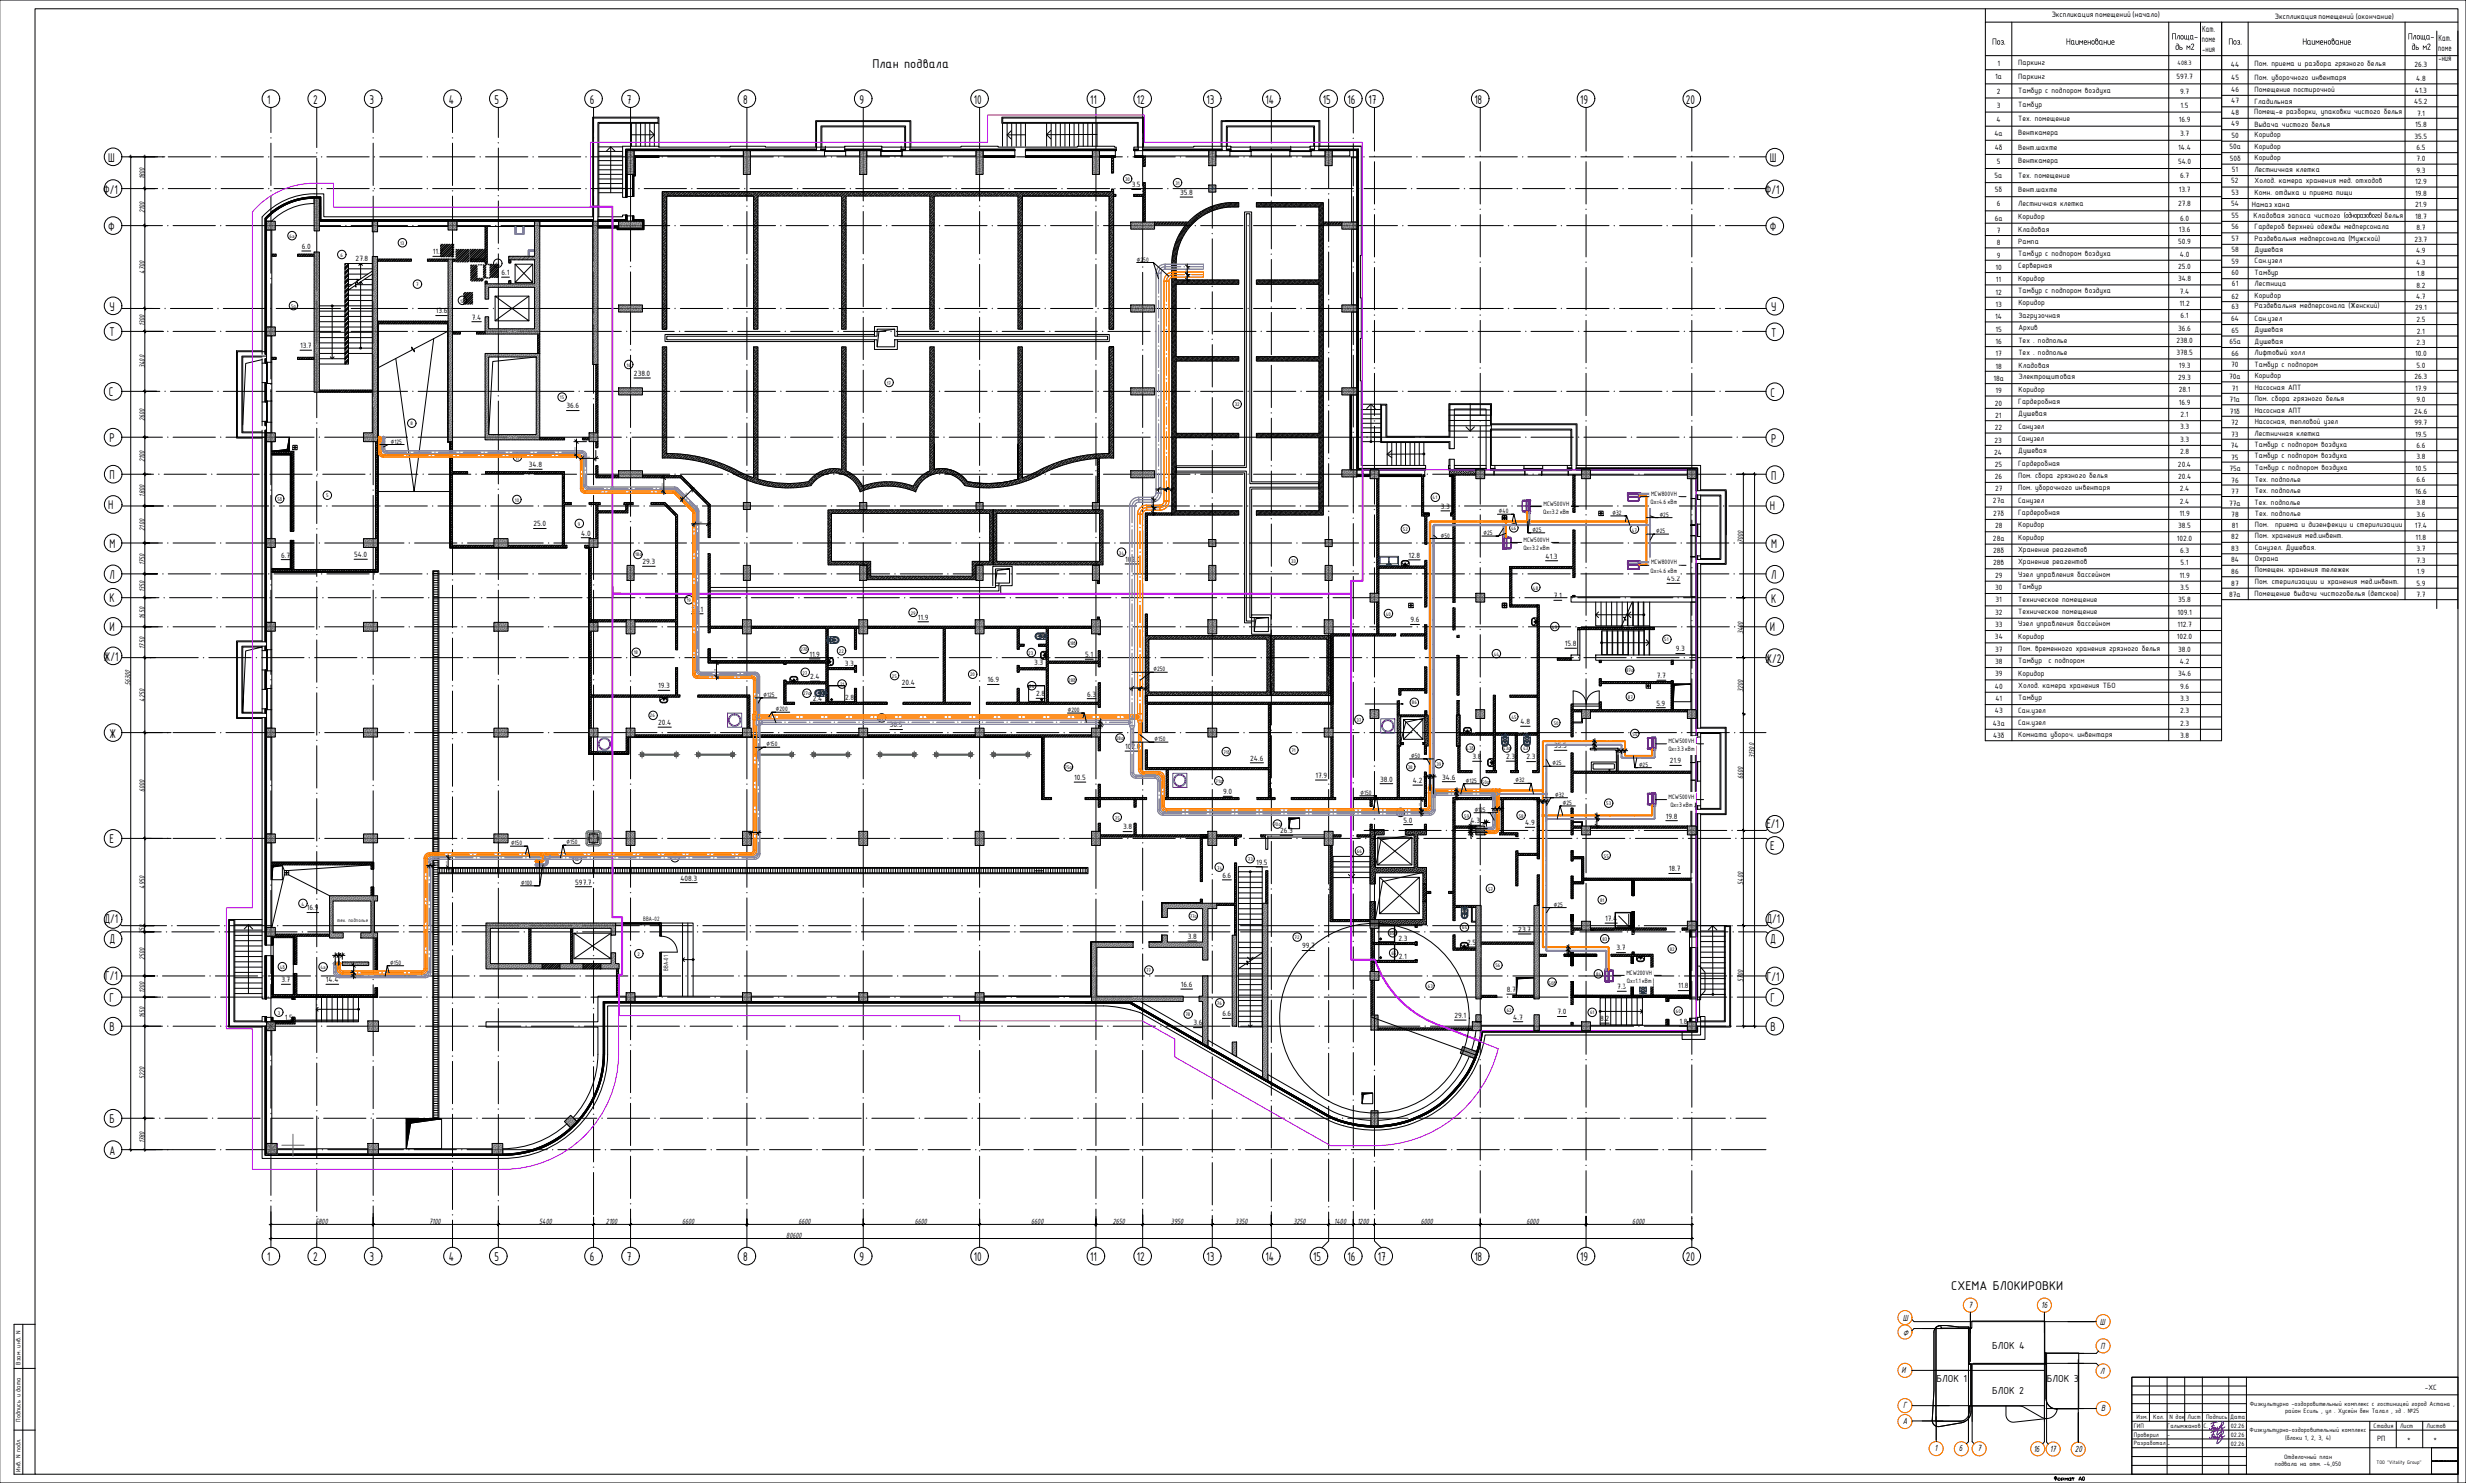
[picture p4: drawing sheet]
<svg xmlns="http://www.w3.org/2000/svg" width="1189mm" height="715mm" viewBox="0 0 1189 715" stroke-linecap="round" stroke-linejoin="round" font-family="sans-serif">
<defs><g id="words">
<g font-size="6.6">
<text x="421" y="33">План подвала</text>
<text x="129" y="50">1</text>
<text x="151" y="50">2</text>
<text x="178" y="50">3</text>
<text x="216" y="50">4</text>
<text x="238" y="50">5</text>
<text x="284" y="50">6</text>
<text x="302" y="50">7</text>
<text x="358" y="50">8</text>
<text x="414" y="50">9</text>
<text x="469" y="50">10</text>
<text x="526" y="50">11</text>
<text x="548" y="50">12</text>
<text x="582" y="50">13</text>
<text x="610" y="50">14</text>
<text x="638" y="50">15</text>
<text x="650" y="50">16</text>
<text x="660" y="50">17</text>
<text x="711" y="50">18</text>
<text x="762" y="50">19</text>
<text x="813" y="50">20</text>
<text x="52" y="78">Ш</text>
<text x="853" y="78">Ш</text>
<text x="50" y="93">Ф/1</text>
<text x="851" y="94">Ф/1</text>
<text x="52" y="111">Ф</text>
<text x="853" y="111">Ф</text>
<text x="53" y="150">У</text>
<text x="854" y="150">У</text>
<text x="53" y="162">Т</text>
<text x="854" y="162">Т</text>
<text x="52" y="191">С</text>
<text x="854" y="191">С</text>
<text x="53" y="213">Р</text>
<text x="854" y="213">Р</text>
<text x="53" y="231">П</text>
<text x="854" y="231">П</text>
<text x="52" y="246">Н</text>
<text x="853" y="246">Н</text>
<text x="53" y="264">М</text>
<text x="854" y="264">М</text>
<text x="53" y="279">Л</text>
<text x="854" y="279">Л</text>
<text x="53" y="290">К</text>
<text x="854" y="290">К</text>
<text x="53" y="304">И</text>
<text x="853" y="304">И</text>
<text x="50" y="319">Ж/1</text>
<text x="851" y="319">Ж/2</text>
<text x="53" y="355">Ж</text>
<text x="852" y="399">Е/1</text>
<text x="53" y="406">Е</text>
<text x="853" y="410">Е</text>
<text x="50" y="445">Д/1</text>
<text x="852" y="445">Д/1</text>
<text x="53" y="455">Д</text>
<text x="853" y="455">Д</text>
<text x="51" y="473">Г/1</text>
<text x="852" y="473">Г/1</text>
<text x="53" y="483">Г</text>
<text x="854" y="483">Г</text>
<text x="53" y="497">В</text>
<text x="854" y="497">В</text>
<text x="53" y="541">Б</text>
<text x="53" y="556">А</text>
<text x="129" y="608">1</text>
<text x="151" y="608">2</text>
<text x="178" y="608">3</text>
<text x="216" y="608">4</text>
<text x="238" y="608">5</text>
<text x="284" y="608">6</text>
<text x="302" y="608">7</text>
<text x="358" y="608">8</text>
<text x="414" y="608">9</text>
<text x="469" y="608">10</text>
<text x="526" y="608">11</text>
<text x="548" y="608">12</text>
<text x="582" y="608">13</text>
<text x="610" y="608">14</text>
<text x="633" y="608">15</text>
<text x="650" y="608">16</text>
<text x="664" y="608">17</text>
<text x="711" y="608">18</text>
<text x="762" y="608">19</text>
<text x="813" y="608">20</text>
<text x="941" y="622">СХЕМА БЛОКИРОВКИ</text>
</g>
<g font-size="5.3">
<text x="960" y="650">БЛОК 4</text>
<text x="934" y="666">БЛОК 1</text>
<text x="987" y="666">БЛОК 3</text>
<text x="960" y="672">БЛОК 2</text>
</g>
<text font-size="4.9" x="990" y="715">Формат А0</text>
<g font-size="4.6">
<text x="1062" y="15">Кат.</text>
<text x="960" y="22">Поз.</text>
<text x="996" y="22">Наименование</text>
<text x="1047" y="19">Площа-</text>
<text x="1049" y="24">дь м2</text>
<text x="1062" y="20">поме</text>
<text x="1074" y="22">Поз.</text>
<text x="1110" y="22">Наименование</text>
<text x="1161" y="19">Площа-</text>
<text x="1162" y="24">дь м2</text>
<text x="1176" y="20">Кат.</text>
<text x="1062" y="25">-ния</text>
<text x="1176" y="25">поме</text>
<text x="1176" y="29">-ния</text>
<text x="949" y="630">7</text>
<text x="984" y="630">16</text>
<text x="917" y="637">Ш</text>
<text x="1012" y="638">Ш</text>
<text x="917" y="644">Ф</text>
<text x="1013" y="650">П</text>
<text x="917" y="662">И</text>
<text x="1013" y="662">Л</text>
<text x="918" y="679">Г</text>
<text x="1013" y="680">В</text>
<text x="917" y="686">А</text>
<text x="933" y="699">1</text>
<text x="944" y="699">6</text>
<text x="953" y="699">7</text>
<text x="980" y="700">16</text>
<text x="988" y="700">17</text>
<text x="1000" y="700">20</text>
</g>
<g font-size="4">
<text x="963" y="32">1</text>
<text x="973" y="31">Паркинг</text>
<text x="1076" y="32">44</text>
<text x="1087" y="32">Пом. приема и разбора грязного белья</text>
<text x="1164" y="32">26.3</text>
<text x="962" y="38">1а</text>
<text x="973" y="38">Паркинг</text>
<text x="1049" y="38">597.7</text>
<text x="1076" y="39">45</text>
<text x="1087" y="39">Пом. уборочного инвентаря</text>
<text x="1165" y="39">4.8</text>
<text x="963" y="45">2</text>
<text x="973" y="45">Тамбур с подпором воздуха</text>
<text x="1051" y="45">9.7</text>
<text x="1076" y="44">46</text>
<text x="1087" y="44">Помещение постирочной</text>
<text x="1164" y="45">41.3</text>
<text x="963" y="52">3</text>
<text x="973" y="52">Тамбур</text>
<text x="1051" y="52">1.5</text>
<text x="1076" y="50">47</text>
<text x="1087" y="50">Гладильная</text>
<text x="1164" y="50">45.2</text>
<text x="963" y="59">4</text>
<text x="973" y="59">Тех. помещение</text>
<text x="1050" y="59">16.9</text>
<text x="1076" y="55">48</text>
<text x="1087" y="55">Помещ-е разборки, упаковки чистого белья</text>
<text x="1165" y="56">7.1</text>
<text x="962" y="65">4а</text>
<text x="973" y="65">Венткамера</text>
<text x="1051" y="65">3.7</text>
<text x="1076" y="61">49</text>
<text x="1087" y="61">Выдача чистого белья</text>
<text x="1164" y="61">15.8</text>
<text x="1075" y="72">50а</text>
<text x="1076" y="66">50</text>
<text x="1087" y="66">Коридор</text>
<text x="1087" y="72">Коридор</text>
<text x="1164" y="67">35.5</text>
<text x="962" y="72">4б</text>
<text x="973" y="72">Вент.шахте</text>
<text x="1050" y="72">14.4</text>
<text x="1075" y="77">50б</text>
<text x="1087" y="77">Коридор</text>
<text x="1165" y="72">6.5</text>
<text x="1165" y="78">7.0</text>
<text x="963" y="79">5</text>
<text x="973" y="79">Венткамера</text>
<text x="1050" y="79">54.0</text>
<text x="1076" y="83">51</text>
<text x="1087" y="83">Лестничная клетка</text>
<text x="1165" y="83">9.3</text>
<text x="70" y="86" transform="rotate(-90 70 86)">1800</text>
<text x="962" y="86">5а</text>
<text x="973" y="86">Тех. помещение</text>
<text x="1051" y="86">6.7</text>
<text x="1076" y="88">52</text>
<text x="1087" y="88">Холод. камера хранения мед. отходов</text>
<text x="1164" y="89">12.9</text>
<text x="546" y="90">3.5</text>
<text x="569" y="94">35.8</text>
<text x="962" y="93">5б</text>
<text x="973" y="93">Вент.шахте</text>
<text x="1050" y="93">13.7</text>
<text x="1076" y="94">53</text>
<text x="1087" y="94">Комн. отдыха и приема пищи</text>
<text x="1164" y="94">19.8</text>
<text x="963" y="99">6</text>
<text x="973" y="99">Лестничная клетка</text>
<text x="1050" y="99">27.8</text>
<text x="1076" y="99">54</text>
<text x="1164" y="100">21.9</text>
<text x="70" y="103" transform="rotate(-90 70 103)">2100</text>
<text x="962" y="106">6а</text>
<text x="973" y="105">Коридор</text>
<text x="1051" y="106">6.0</text>
<text x="1076" y="105">55</text>
<text x="1086" y="105">Кладовая запаса чистого</text>
<text x="1130" y="105">(одноразового )</text>
<text x="1150" y="105">белья</text>
<text x="1164" y="105">18.7</text>
<text x="963" y="112">7</text>
<text x="973" y="112">Кладовая</text>
<text x="1050" y="112">13.6</text>
<text x="1076" y="111">56</text>
<text x="1087" y="110">Гардероб верхней одежды медперсонала</text>
<text x="1165" y="111">8.7</text>
<text x="145" y="120">6.0</text>
<text x="963" y="118">8</text>
<text x="973" y="118">Рампа</text>
<text x="1050" y="118">50.9</text>
<text x="1076" y="116">57</text>
<text x="1087" y="116">Раздевальня медперсонала (Мужской)</text>
<text x="1164" y="116">23.7</text>
<text x="171" y="126">27.8</text>
<text x="209" y="123">11.2</text>
<text x="963" y="124">9</text>
<text x="973" y="123">Тамбур с подпором воздуха</text>
<text x="1051" y="124">4.0</text>
<text x="1076" y="122">58</text>
<text x="1087" y="121">Душевая</text>
<text x="1165" y="122">4.9</text>
<text x="962" y="130">10</text>
<text x="973" y="129">Серверная</text>
<text x="1050" y="130">25.0</text>
<text x="1076" y="127">59</text>
<text x="1087" y="127">Сан.узел</text>
<text x="1165" y="128">4.3</text>
<text x="70" y="132" transform="rotate(-90 70 132)">4700</text>
<text x="242" y="133">6.1</text>
<text x="962" y="136">11</text>
<text x="973" y="135">Коридор</text>
<text x="1050" y="136">34.8</text>
<text x="1076" y="133">60</text>
<text x="1076" y="138">61</text>
<text x="1087" y="132">Тамбур</text>
<text x="1165" y="133">1.8</text>
<text x="962" y="142">12</text>
<text x="973" y="141">Тамбур с подпором воздуха</text>
<text x="1051" y="142">7.4</text>
<text x="1076" y="144">62</text>
<text x="1087" y="138">Лестница</text>
<text x="1087" y="144">Коридор</text>
<text x="1165" y="139">8.2</text>
<text x="962" y="148">13</text>
<text x="973" y="147">Коридор</text>
<text x="1051" y="148">11.2</text>
<text x="1076" y="149">63</text>
<text x="1087" y="149">Раздевальня медперсонала (Женский)</text>
<text x="1164" y="150">29.1</text>
<text x="1165" y="144">4.7</text>
<text x="210" y="151">13.6</text>
<text x="227" y="154">7.4</text>
<text x="962" y="154">14</text>
<text x="973" y="153">Загрузочная</text>
<text x="1051" y="153">6.1</text>
<text x="1076" y="155">64</text>
<text x="1087" y="155">Сан.узел</text>
<text x="1165" y="155">2.5</text>
<text x="70" y="157" transform="rotate(-90 70 157)">1300</text>
<text x="962" y="160">15</text>
<text x="973" y="159">Архив</text>
<text x="1050" y="159">36.6</text>
<text x="1076" y="160">65</text>
<text x="1087" y="160">Душевая</text>
<text x="1165" y="161">2.1</text>
<text x="145" y="168">13.7</text>
<text x="962" y="166">16</text>
<text x="973" y="165">Тех . подполье</text>
<text x="1049" y="165">238.0</text>
<text x="1075" y="166">65а</text>
<text x="1087" y="166">Душевая</text>
<text x="1165" y="166">2.3</text>
<text x="962" y="172">17</text>
<text x="973" y="171">Тех . подполье</text>
<text x="1049" y="171">378.5</text>
<text x="1076" y="172">66</text>
<text x="1087" y="171">Лифтовый холл</text>
<text x="1164" y="172">10.0</text>
<text x="70" y="177" transform="rotate(-90 70 177)">3400</text>
<text x="962" y="178">18</text>
<text x="973" y="177">Кладовая</text>
<text x="1050" y="177">19.3</text>
<text x="1076" y="177">70</text>
<text x="1087" y="177">Тамбур с подпором</text>
<text x="1165" y="177">5.0</text>
<text x="306" y="181">238.0</text>
<text x="961" y="184">18а</text>
<text x="973" y="183">Электрощитовая</text>
<text x="1050" y="183">29.3</text>
<text x="1075" y="183">70а</text>
<text x="1087" y="182">Коридор</text>
<text x="1164" y="183">26.3</text>
<text x="962" y="190">19</text>
<text x="973" y="189">Коридор</text>
<text x="1050" y="189">28.1</text>
<text x="1076" y="188">71</text>
<text x="1087" y="188">Насосная АПТ</text>
<text x="1164" y="188">17.9</text>
<text x="273" y="197">36.6</text>
<text x="962" y="196">20</text>
<text x="973" y="195">Гардеробная</text>
<text x="1050" y="195">16.9</text>
<text x="1075" y="194">71а</text>
<text x="1087" y="193">Пом. сбора грязного белья</text>
<text x="1165" y="194">9.0</text>
<text x="70" y="203" transform="rotate(-90 70 203)">2600</text>
<text x="962" y="201">21</text>
<text x="973" y="201">Душевая</text>
<text x="1051" y="201">2.1</text>
<text x="1075" y="199">71б</text>
<text x="1087" y="199">Насосная АПТ</text>
<text x="1164" y="199">24.6</text>
<text x="962" y="207">22</text>
<text x="973" y="207">Санузел</text>
<text x="1051" y="207">3.3</text>
<text x="1076" y="205">72</text>
<text x="1087" y="204">Насосная, тепловой узел</text>
<text x="1164" y="205">99.7</text>
<text x="962" y="213">23</text>
<text x="973" y="213">Санузел</text>
<text x="1051" y="213">3.3</text>
<text x="1076" y="211">73</text>
<text x="1087" y="210">Лестничная клетка</text>
<text x="1087" y="215">Тамбур с подпором воздуха</text>
<text x="1164" y="210">19.5</text>
<text x="1165" y="216">6.6</text>
<text x="961" y="219">24</text>
<text x="973" y="219">Душевая</text>
<text x="1051" y="219">2.8</text>
<text x="1076" y="216">74</text>
<text x="1076" y="222">75</text>
<text x="1087" y="221">Тамбур с подпором воздуха</text>
<text x="1165" y="221">3.8</text>
<text x="70" y="223" transform="rotate(-90 70 223)">2100</text>
<text x="255" y="225">34.8</text>
<text x="962" y="225">25</text>
<text x="973" y="224">Гардеробная</text>
<text x="1050" y="225">20.4</text>
<text x="1075" y="227">75а</text>
<text x="1087" y="226">Тамбур с подпором воздуха</text>
<text x="1164" y="227">10.5</text>
<text x="962" y="231">26</text>
<text x="973" y="230">Пом. сбора грязного белья</text>
<text x="1050" y="231">20.4</text>
<text x="1076" y="233">76</text>
<text x="1087" y="232">Тех. подполье</text>
<text x="1165" y="232">6.6</text>
<text x="70" y="239" transform="rotate(-90 70 239)">1800</text>
<text x="962" y="237">27</text>
<text x="973" y="236">Пом. уборочного инвентаря</text>
<text x="1051" y="237">2.4</text>
<text x="1076" y="238">77</text>
<text x="1087" y="238">Тех. подполье</text>
<text x="1164" y="238">16.6</text>
<text x="695" y="245">3.3</text>
<text x="961" y="242">27а</text>
<text x="973" y="242">Санузел</text>
<text x="1051" y="243">2.4</text>
<text x="1075" y="244">77а</text>
<text x="1087" y="243">Тех. подполье</text>
<text x="1165" y="244">3.8</text>
<text x="961" y="249">27б</text>
<text x="973" y="248">Гардеробная</text>
<text x="1051" y="249">11.9</text>
<text x="1076" y="249">78</text>
<text x="1087" y="249">Тех. подполье</text>
<text x="1165" y="249">3.6</text>
<text x="70" y="256" transform="rotate(-90 70 256)">2100</text>
<text x="257" y="254">25.0</text>
<text x="962" y="255">28</text>
<text x="973" y="254">Коридор</text>
<text x="1050" y="255">38.5</text>
<text x="1076" y="255">81</text>
<text x="1087" y="254">Пом.</text>
<text x="1097" y="254">приема и дизенфекци и стерилизации</text>
<text x="1164" y="255">17.4</text>
<text x="280" y="258">4.0</text>
<text x="840" y="262" transform="rotate(-90 840 262)">7000</text>
<text x="961" y="261">28а</text>
<text x="973" y="260">Коридор</text>
<text x="1050" y="261">102.0</text>
<text x="1076" y="260">82</text>
<text x="1087" y="259">Пом. хранения мед.инвент.</text>
<text x="1165" y="260">11.8</text>
<text x="136" y="269">6.7</text>
<text x="171" y="269">54.0</text>
<text x="679" y="269">12.8</text>
<text x="745" y="269">41.3</text>
<text x="961" y="266">28б</text>
<text x="973" y="266">Хранение реагентов</text>
<text x="1051" y="266">6.3</text>
<text x="1076" y="266">83</text>
<text x="1087" y="265">Санузел. Душевая.</text>
<text x="1165" y="266">3.7</text>
<text x="70" y="272" transform="rotate(-90 70 272)">1750</text>
<text x="310" y="272">29.3</text>
<text x="542" y="271">102.0</text>
<text x="961" y="272">28в</text>
<text x="973" y="272">Хранение реагентов</text>
<text x="1051" y="272">5.1</text>
<text x="1076" y="271">84</text>
<text x="1087" y="276">Помещен. хранения тележек</text>
<text x="1087" y="270">Охрана</text>
<text x="1165" y="271">7.3</text>
<text x="804" y="280">45.2</text>
<text x="962" y="278">29</text>
<text x="973" y="278">Узел управления бассейном</text>
<text x="1051" y="278">11.9</text>
<text x="1076" y="277">86</text>
<text x="1087" y="282">Пом. стерилизации и хранения мед.инвент.</text>
<text x="1165" y="277">1.9</text>
<text x="70" y="285" transform="rotate(-90 70 285)">1350</text>
<text x="962" y="284">30</text>
<text x="973" y="284">Тамбур</text>
<text x="1051" y="284">3.5</text>
<text x="1075" y="288">87а</text>
<text x="1076" y="282">87</text>
<text x="1087" y="287">Помещение выдачи чистогобелья (детское)</text>
<text x="1165" y="288">7.7</text>
<text x="1165" y="282">5.9</text>
<text x="749" y="288">7.1</text>
<text x="962" y="290">31</text>
<text x="973" y="290">Техническое помещение</text>
<text x="1050" y="290">35.8</text>
<text x="70" y="298" transform="rotate(-90 70 298)">1650</text>
<text x="333" y="295">28.1</text>
<text x="443" y="299">11.9</text>
<text x="680" y="300">9.6</text>
<text x="962" y="296">32</text>
<text x="973" y="296">Техническое помещение</text>
<text x="1050" y="296">109.1</text>
<text x="840" y="306" transform="rotate(-90 840 306)">3400</text>
<text x="962" y="302">33</text>
<text x="973" y="302">Узел управления бассейном</text>
<text x="1050" y="302">112.7</text>
<text x="754" y="311">15.8</text>
<text x="962" y="308">34</text>
<text x="973" y="308">Коридор</text>
<text x="1050" y="308">102.0</text>
<text x="70" y="313" transform="rotate(-90 70 313)">1750</text>
<text x="390" y="317">11.9</text>
<text x="523" y="317">5.1</text>
<text x="808" y="314">9.3</text>
<text x="962" y="314">37</text>
<text x="973" y="314">Пом. временного хранения грязного белья</text>
<text x="1050" y="314">38.0</text>
<text x="407" y="321">3.3</text>
<text x="499" y="321">3.3</text>
<text x="962" y="320">38</text>
<text x="973" y="320">Тамбур</text>
<text x="988" y="320">с подпором</text>
<text x="1051" y="320">4.2</text>
<text x="391" y="327">2.4</text>
<text x="476" y="329">16.9</text>
<text x="799" y="327">7.7</text>
<text x="962" y="326">39</text>
<text x="973" y="326">Коридор</text>
<text x="1050" y="326">34.6</text>
<text x="63" y="331" transform="rotate(-90 63 331)">56300</text>
<text x="317" y="332">19.3</text>
<text x="435" y="330">20.4</text>
<text x="500" y="336">2.8</text>
<text x="524" y="336">6.3</text>
<text x="840" y="334" transform="rotate(-90 840 334)">3200</text>
<text x="962" y="332">40</text>
<text x="973" y="332">Холод. камера хранения ТБО</text>
<text x="1051" y="332">9.6</text>
<text x="70" y="338" transform="rotate(-90 70 338)">4250</text>
<text x="392" y="338">2.4</text>
<text x="407" y="337">2.8</text>
<text x="799" y="340">5.9</text>
<text x="962" y="338">41</text>
<text x="973" y="338">Тамбур</text>
<text x="1051" y="338">3.3</text>
<text x="962" y="344">43</text>
<text x="973" y="343">Сан.узел</text>
<text x="1051" y="344">2.3</text>
<text x="317" y="349">20.4</text>
<text x="429" y="351">38.5</text>
<text x="733" y="349">4.8</text>
<text x="961" y="350">43а</text>
<text x="973" y="349">Сан.узел</text>
<text x="1051" y="350">2.3</text>
<text x="961" y="356">43б</text>
<text x="973" y="355">Комната убороч. инвентаря</text>
<text x="1051" y="356">3.8</text>
<text x="542" y="361">102.0</text>
<text x="710" y="366">3.8</text>
<text x="726" y="366">2.3</text>
<text x="749" y="361">35.5</text>
<text x="846" y="365" transform="rotate(-90 846 365)">31300</text>
<text x="603" y="367">24.6</text>
<text x="736" y="366">2.3</text>
<text x="805" y="368">21.9</text>
<text x="518" y="376">10.5</text>
<text x="634" y="375">17.9</text>
<text x="665" y="377">38.0</text>
<text x="681" y="377">4.2</text>
<text x="695" y="376">34.6</text>
<text x="840" y="375" transform="rotate(-90 840 375)">6600</text>
<text x="70" y="382" transform="rotate(-90 70 382)">6000</text>
<text x="590" y="383">9.0</text>
<text x="719" y="383">6.5</text>
<text x="803" y="395">19.8</text>
<text x="541" y="400">3.8</text>
<text x="617" y="402">26.3</text>
<text x="677" y="396">5.0</text>
<text x="709" y="397">4.3</text>
<text x="735" y="398">4.9</text>
<text x="606" y="417">19.5</text>
<text x="805" y="420">18.7</text>
<text x="328" y="424">408.3</text>
<text x="589" y="423">6.6</text>
<text x="70" y="428" transform="rotate(-90 70 428)">4950</text>
<text x="277" y="426">597.7</text>
<text x="840" y="426" transform="rotate(-90 840 426)">5400</text>
<text x="148" y="439">16.9</text>
<text x="774" y="444">17.4</text>
<text x="732" y="449">23.7</text>
<text x="70" y="450" transform="rotate(-90 70 450)">350</text>
<text x="573" y="453">3.8</text>
<text x="674" y="453">2.3</text>
<text x="707" y="455">2.5</text>
<text x="628" y="457">99.7</text>
<text x="779" y="458">3.7</text>
<text x="70" y="463" transform="rotate(-90 70 463)">2500</text>
<text x="674" y="462">2.1</text>
<text x="136" y="473">3.7</text>
<text x="157" y="473">14.4</text>
<text x="840" y="473" transform="rotate(-90 840 473)">5700</text>
<text x="70" y="479" transform="rotate(-90 70 479)">1200</text>
<text x="569" y="476">16.6</text>
<text x="726" y="478">8.7</text>
<text x="780" y="477">7.3</text>
<text x="809" y="476">11.8</text>
<text x="70" y="491" transform="rotate(-90 70 491)">1650</text>
<text x="137" y="491">1.5</text>
<text x="589" y="490">6.6</text>
<text x="701" y="491">29.1</text>
<text x="730" y="491">4.7</text>
<text x="751" y="489">7.0</text>
<text x="575" y="494">3.6</text>
<text x="771" y="492">8.2</text>
<text x="810" y="494">1.8</text>
<text x="70" y="520" transform="rotate(-90 70 520)">5220</text>
<text x="70" y="551" transform="rotate(-90 70 551)">1780</text>
<text x="152" y="590">5800</text>
<text x="207" y="590">7100</text>
<text x="260" y="590">5400</text>
<text x="292" y="590">2100</text>
<text x="329" y="590">6600</text>
<text x="385" y="590">6600</text>
<text x="441" y="590">6600</text>
<text x="497" y="590">6600</text>
<text x="536" y="590">2650</text>
<text x="565" y="590">3950</text>
<text x="596" y="590">3350</text>
<text x="624" y="590">3250</text>
<text x="643" y="590">1400</text>
<text x="654" y="590">1200</text>
<text x="685" y="590">6000</text>
<text x="736" y="590">6000</text>
<text x="787" y="590">6000</text>
<text x="379" y="597">80600</text>
<text x="1169" y="670">-ХС</text>
<text x="1146" y="694">РП</text>
</g>
<g font-size="3.6">
<text x="989" y="8">Экспликация помещений (начало)</text>
<text x="1097" y="9">Экспликация помещений (окончание)</text>
<text x="1086" y="100">Намаз хана</text>
</g>
<g font-size="3.3">
<text x="1050" y="31">408.3</text>
<text x="310" y="444">ВВА-02</text>
<text x="322" y="468" transform="rotate(-90 322 468)">ВВА-01</text>
<text x="10" y="658" transform="rotate(-90 10 658)">Взам. инв. N</text>
<text x="1085" y="678">Физкультурно -оздоровительный комплекс с гостиницей город Астана ,</text>
<text x="1030" y="684">Изм.</text>
<text x="1038" y="684">Кол.</text>
<text x="1046" y="684">N док Лист</text>
<text x="1064" y="684">Подпись Дата</text>
<text x="1102" y="681">район Есиль , ул . Хусейн бен Талал , зд . №25</text>
<text x="10" y="685" transform="rotate(-90 10 685)">Подпись и дата</text>
<text x="1029" y="688">ГИП</text>
<text x="1045" y="688">Галымжанов С.</text>
<text x="1075" y="688">02.26</text>
<text x="1144" y="688">Стадия</text>
<text x="1157" y="688">Лист</text>
<text x="1170" y="688">Листов</text>
<text x="1029" y="693">Проверил</text>
<text x="1045" y="693">-</text>
<text x="1075" y="693">02.26</text>
<text x="1085" y="690">Физкультурно-оздоровительный комплекс</text>
<text x="1102" y="694">(блоки 1, 2, 3, 4)</text>
<text x="1160" y="695">*</text>
<text x="1173" y="695">*</text>
<text x="1045" y="697">-</text>
<text x="1075" y="697">02.26</text>
<text x="1097" y="707">подвала на отм. -4,050</text>
<text x="1101" y="703">Отделочный план</text>
<text x="10" y="709" transform="rotate(-90 10 709)">Инв. N подл.</text>
</g>
<text font-size="3.2" x="1029" y="696">Разработал</text>
<g font-size="3">
<text x="548" y="126">⌀250</text>
<text x="188" y="214">⌀125</text>
<text x="796" y="239">MCW800VH</text>
<text x="744" y="244">MCW500VH</text>
<text x="796" y="243">Qх=4.6 кВт</text>
<text x="723" y="247">⌀40</text>
<text x="744" y="248">Qх=3.2 кВт</text>
<text x="777" y="248">⌀32</text>
<text x="800" y="249">⌀25</text>
<text x="715" y="258">⌀25</text>
<text x="739" y="256">⌀25</text>
<text x="798" y="257">⌀25</text>
<text x="695" y="259">⌀50</text>
<text x="735" y="261">MCW500VH</text>
<text x="734" y="265">Qх=3.2 кВт</text>
<text x="796" y="276">Qх=4.6 кВт</text>
<text x="796" y="272">MCW800VH</text>
<text x="556" y="324">⌀250</text>
<text x="368" y="336">⌀125</text>
<text x="374" y="343">⌀200</text>
<text x="515" y="343">⌀200</text>
<text x="369" y="360">⌀150</text>
<text x="557" y="357">⌀150</text>
<text x="804" y="358">MCW500VH</text>
<text x="680" y="365">⌀50</text>
<text x="804" y="362">Qх=3.3 кВт</text>
<text x="749" y="369">⌀25</text>
<text x="790" y="370">⌀25</text>
<text x="707" y="377">⌀125</text>
<text x="731" y="377">⌀32</text>
<text x="656" y="383">⌀150</text>
<text x="750" y="384">⌀32</text>
<text x="753" y="388">⌀25</text>
<text x="804" y="385">MCW500VH</text>
<text x="805" y="389">Qх=3 кВт</text>
<text x="711" y="391">⌀125</text>
<text x="246" y="407">⌀150</text>
<text x="273" y="407">⌀150</text>
<text x="251" y="426">⌀100</text>
<text x="749" y="437">⌀25</text>
<text x="188" y="465">⌀150</text>
<text x="784" y="470">MCW200VH</text>
<text x="784" y="474">Qх</text>
<text x="787" y="474">=1.1 кВт</text>
</g>
<g font-size="2.6">
<text x="542" y="87">30</text>
<text x="567" y="89">31</text>
<text x="140" y="115">6a</text>
<text x="193" y="118">13</text>
<text x="164" y="124">6</text>
<text x="239" y="128">14</text>
<text x="201" y="138">7</text>
<text x="140" y="148">5а</text>
<text x="222" y="146">12</text>
<text x="302" y="177">16</text>
<text x="428" y="185">17</text>
<text x="270" y="192">15</text>
<text x="595" y="196">32</text>
<text x="198" y="205">8</text>
<text x="249" y="221">11</text>
<text x="157" y="240">5</text>
<text x="134" y="241">5б</text>
<text x="248" y="242">10</text>
<text x="691" y="241">41</text>
<text x="279" y="253">9</text>
<text x="676" y="256">52</text>
<text x="728" y="255">46</text>
<text x="787" y="256">47</text>
<text x="306" y="268">18а</text>
<text x="539" y="267">34</text>
<text x="622" y="271">33</text>
<text x="739" y="284">48</text>
<text x="331" y="290">19</text>
<text x="439" y="296">29</text>
<text x="668" y="297">40</text>
<text x="748" y="303">49</text>
<text x="515" y="311">28в</text>
<text x="802" y="309">51</text>
<text x="306" y="315">18</text>
<text x="386" y="314">27б</text>
<text x="404" y="315">22</text>
<text x="496" y="316">23</text>
<text x="720" y="316">44</text>
<text x="387" y="325">27</text>
<text x="430" y="327">25</text>
<text x="468" y="326">20</text>
<text x="515" y="329">28б</text>
<text x="784" y="324">87а</text>
<text x="387" y="335">27а</text>
<text x="405" y="331">21</text>
<text x="496" y="331">24</text>
<text x="681" y="339">86</text>
<text x="785" y="337">87</text>
<text x="313" y="346">26</text>
<text x="424" y="347">28</text>
<text x="654" y="348">37</text>
<text x="729" y="347">45</text>
<text x="749" y="349">50</text>
<text x="538" y="357">28а</text>
<text x="787" y="355">54</text>
<text x="590" y="363">71б</text>
<text x="623" y="363">71</text>
<text x="707" y="362">43б</text>
<text x="725" y="362">43а</text>
<text x="734" y="362">43</text>
<text x="513" y="371">75а</text>
<text x="679" y="371">38</text>
<text x="692" y="369">39</text>
<text x="586" y="377">71а</text>
<text x="714" y="378">50а</text>
<text x="774" y="388">53</text>
<text x="538" y="395">75</text>
<text x="674" y="393">70</text>
<text x="706" y="394">59</text>
<text x="732" y="394">58</text>
<text x="614" y="398">70а</text>
<text x="654" y="411">66</text>
<text x="773" y="413">55</text>
<text x="277" y="415">1а</text>
<text x="325" y="414">1</text>
<text x="587" y="419">74</text>
<text x="602" y="415">73</text>
<text x="717" y="429">57</text>
<text x="145" y="436">4</text>
<text x="771" y="435">81</text>
<text x="574" y="442">77а</text>
<text x="163" y="444">тех. подполье</text>
<text x="705" y="448">64</text>
<text x="624" y="453">72</text>
<text x="670" y="451">65</text>
<text x="672" y="451">а</text>
<text x="773" y="454">83</text>
<text x="307" y="461">2</text>
<text x="671" y="460">65</text>
<text x="805" y="458">82</text>
<text x="135" y="467">4б</text>
<text x="155" y="467">4a</text>
<text x="721" y="466">56</text>
<text x="553" y="469">77</text>
<text x="770" y="470">84</text>
<text x="688" y="476">63</text>
<text x="747" y="474">50б</text>
<text x="587" y="484">76</text>
<text x="134" y="489">3</text>
<text x="571" y="490">78</text>
<text x="726" y="488">62</text>
<text x="767" y="489">61</text>
<text x="808" y="488">60</text>
<text x="1146" y="706">ТОО &quot;Vitality Group&quot;</text>
</g>
<g font-size=".9">
<text x="572" y="131" transform="rotate(-90 572 131)">450</text>
<text x="572" y="134" transform="rotate(-90 572 134)">300</text>
<text x="278" y="217" transform="rotate(-90 278 217)">800</text>
<text x="283" y="221">800</text>
<text x="320" y="234" transform="rotate(-90 320 234)">800</text>
<text x="331" y="239" transform="rotate(-45 331 239)">800</text>
<text x="560" y="235">450</text>
<text x="563" y="235">300</text>
<text x="556" y="243" transform="rotate(-90 556 243)">450</text>
<text x="556" y="247" transform="rotate(-90 556 247)">300</text>
<text x="337" y="252">800</text>
<text x="345" y="324" transform="rotate(-90 345 324)">800</text>
<text x="547" y="331">450</text>
<text x="550" y="331">300</text>
<text x="530" y="349" transform="rotate(-90 530 349)">160</text>
<text x="769" y="359" transform="rotate(-90 769 359)">200</text>
<text x="769" y="360" transform="rotate(-90 769 360)">200</text>
<text x="780" y="362">200</text>
<text x="782" y="362">200</text>
<text x="688" y="374">200</text>
<text x="690" y="374">200</text>
<text x="702" y="382" transform="rotate(-90 702 382)">200</text>
<text x="685" y="389" transform="rotate(-90 685 389)">600</text>
<text x="702" y="384" transform="rotate(-90 702 384)">200</text>
<text x="721" y="389">200</text>
<text x="722" y="389">200</text>
<text x="742" y="386">200</text>
<text x="744" y="386">200</text>
<text x="685" y="392" transform="rotate(-90 685 392)">200</text>
<text x="770" y="394" transform="rotate(-90 770 394)">200</text>
<text x="363" y="401">400</text>
<text x="709" y="401" transform="rotate(-90 709 401)">200</text>
<text x="709" y="399" transform="rotate(-90 709 399)">150</text>
<text x="716" y="396">100</text>
<text x="770" y="397" transform="rotate(-90 770 397)">400</text>
<text x="709" y="402" transform="rotate(-90 709 402)">150</text>
<text x="207" y="417">200</text>
<text x="216" y="417" transform="rotate(-90 216 417)">549.9</text>
<text x="162" y="460">200</text>
<text x="164" y="460">200</text>
<text x="756" y="460" transform="rotate(-90 756 460)">200</text>
<text x="756" y="458" transform="rotate(-90 756 458)">200</text>
<text x="171" y="466" transform="rotate(90 171 466)">400</text>
<text x="171" y="469" transform="rotate(90 171 469)">200</text>
</g>
</g></defs>
<!-- layer: OSI -->
<g fill="#000" stroke="#000" stroke-width=".48">
<path d="M133 217h6zM140 211l-1 6h-1zM807 330v8zM807 330h8h-8zM807 330h8zM621 394h6l-5 1zM621 394h6zM131 417h5l-4 1zM131 417h5zM731 471h9l-8 1zM731 471h9zM196 539h17z"/>
<path d="M196 539h17l-15 2zM657 527v5zM657 527h5h-5zM657 527h5z"/>
<path d="M133 217h6zM131 218l8-1z"/>
<path d="M138 217h1zM133 217h5h1z"/>
<path d="M621 394v1h1zM621 395h1l-1 4z"/>
<path d="M131 417v1h1zM131 418h1l-1 6z"/>
<path d="M731 471v1h1zM731 472h1l-1 8z"/>
<path d="M196 539v2h2zM196 541h2l-2 13z"/>
</g>
<g fill="none" stroke="#000" stroke-width=".48">
<path d="M286 57h31v2h-29v40h-2zM304 59v11M307 59v11M309 59v11M311 59v11M313 59v11M315 59v11M318 59v12M483 59v11M486 59v11M488 59v11M490 59v11"/>
<path d="M492 59v11M494 59v11M505 59v11M507 59v11M509 59v11M511 59v11M513 59v11M516 59v11M518 59v11M520 59v11M522 59v11M524 59v11"/>
<path d="M527 59v11M529 59v11M591 58h45M289 75h11M289 80h11M289 77h11M289 73h11M289 71h11M292 73l2-2 2 2M294 71v22M302 74v1M302 73v1v1"/>
<path d="M302 76v1v1v1M302 77v1M302 77v1v1M302 78v1v1v1v1v1v1M302 79v1v1v1v1M302 79v1M302 76h.1M302 72v1l1-1 1 1v-1l1 1M302 72v1v1v1M302 76v1M302 72l1 1M302 76v1v1"/>
<path d="M302 78v1M302 80h.1M302 72v1v1v1v-1M303 72v1M303 73v-1l1 1M303 72l-1 1M304 65h11M305 72l-1 1M305 72l1 1v-1l1 1 1-1 1 1M306 72l-1 1M306 79v2M306 79v1v2"/>
<path d="M306 78v1M306 78h.1M306 77v1M306 75v1M306 72l1 1v-1M306 75v1v1v1v1v1v1v1v1v1M306 72v1l-1-1-1 1v-1l-1 1-1-1v1v1M306 77h.1M307 72v1M307 75l-1 1v1v1v1v1v1v1M307 75v1l1-1 1 1 1-1v1M307 72l-1 1-1-1v1l-1-1-1 1"/>
<path d="M307 76l-1-1v10M307 75v1l-1-1M307 72l1 1M307 75l1 1 1-1v1M308 75l-1 1-1-1v1M308 75l1 1M308 75v1l-1-1-1 1M308 72v1l-1-1-1 1v-1l-1 1-1-1v1M309 72v1M309 72l-1 1v-1l-1 1M309 72l1 1M310 72l-1 1-1-1v1"/>
<path d="M310 72l1 1M310 72l-1 1M311 72l-1 1M311 75l-1 1M311 73l1-1v1l1-1 1 1 1-1v1l1-1v1M311 72l1 1M311 75l1 1 1-1M312 75l-1 1-1-1v1l-1-1-1 1v-1l-1 1M312 75l1 1M312 75v1l-1-1-1 1-1-1v1M312 72v1M312 72l1 1 1-1 1 1v-1l1 1"/>
<path d="M313 75v1M313 76v-1l1 1M313 72l-1 1-1-1v1l-1-1v1l-1-1-1 1M313 72l1 1v-1l1 1M313 63l2 2-2 2M313 72v1l-1-1-1 1v-1l-1 1-1-1v1M314 72v1l1-1 1 1v-1l1 1 1-1M314 76v-1l1 1 1-1v1l1-1v1l1-1-1 1-1-1v1l-1-1-1 1M314 75l-1 1M314 75l1 1M314 72l-1 1v-1l-1 1M314 75v1l-1-1-1 1v-1l-1 1-1-1v1"/>
<path d="M315 75v1l1-1M315 75l-1 1v-1l-1 1-1-1v1l-1-1v1l-1-1-1 1M315 75l1 1M315 75v1M316 75l1 1M316 76v-1l1 1M317 72l-1 1-1-1v1M317 72l1 1v-1M317 76l1-1v1h-12v1M317 72v1M318 72v1M318 76l-1-1-1 1"/>
<path d="M318 76h.1M318 72l1 1M319 72l1 1M319 72l-1 1M319 72v1M320 72v1M320 73v-1l1 1 1-1v1l1-1 1 1M320 72l-1 1v-1l-1 1-1-1v1l-1-1-1 1M320 72l1 1 1-1M321 72l-1 1-1-1v1l-1-1-1 1v-1l-1 1M321 72v1l1-1 1 1M321 72v1l-1-1-1 1"/>
<path d="M321 72l1 1M324 72v1M325 72l1 1v-1M325 72l-1 1v-1l-1 1-1-1v1l-1-1-1 1M325 72l1 1M326 72l-1 1-1-1-1 1v-1l-1 1M326 73l1-1v1M326 72l1 1M327 72v1l-1-1-1 1v-1l-1 1-1-1v1M327 72l1 1M328 72l-1 1-1-1v1l-1-1v1l-1-1-1 1M328 72l1 1"/>
<path d="M328 72v1l-1-1-1 1M329 72v1M329 72l-1 1M329 72l1 1M329 73l1-1 1 1M331 72l-1 1M331 72l1 1 1-1v1l1-1 1 1M332 72l-1 1M332 72v1l1-1 1 1 1-1v1M332 72v1l-1-1-1 1v-1l-1 1-1-1v1M332 72l1 1 1-1v1l1-1 1 1 1-1M333 72l-1 1-1-1v1l-1-1v1l-1-1-1 1v-1l-1 1"/>
<path d="M333 72l1 1M333 72v1l-1-1-1 1-1-1v1M336 72l-1 1-1-1v1M336 72l1 1v-1M336 72v1l-1-1-1 1M336 72l1 1M337 72l1 1M338 73v-1l1 1M338 72v1M338 72l-1 1M339 73v-1l1 1 1-1v1l1-1v1M339 72l-1 1-1-1v1l-1-1-1 1"/>
<path d="M339 72l1 1v-1M339 72v1l-1-1-1 1v-1l-1 1-1-1v1M340 72v1l1-1 1 1M340 72l-1 1v-1l-1 1M340 72l1 1M343 72v1M344 72v1l1-1M344 72l-1 1-1-1v1l-1-1v1l-1-1-1 1M344 72l1 1M344 72v1l-1-1-1 1-1-1v1M345 72l1 1M346 72l-1 1"/>
<path d="M346 72l-1 1v-1l-1 1-1-1v1l-1-1-1 1M346 72l1 1M347 72l-1 1-1-1v1l-1-1-1 1v-1l-1 1M347 72v1l1-1M347 72v1l-1-1-1 1M347 72l1 1M348 72l-1 1-1-1v1M348 72l1 1M348 73l1-1v1M350 72v1M351 72v1l1-1 1 1v-1l1 1M351 72l-1 1v-1l-1 1-1-1v1l-1-1-1 1"/>
<path d="M351 72l1 1 1-1v1M352 72l-1 1-1-1v1l-1-1-1 1v-1l-1 1M352 72l1 1M352 72v1l-1-1-1 1-1-1v1M354 72l-1 1-1-1v1l-1-1v1l-1-1-1 1M354 72l1 1v-1M354 72v1l-1-1-1 1M355 72v1M355 72l-1 1v-1l-1 1M355 72l1 1M356 72l1 1M356 72l-1 1"/>
<path d="M356 73l1-1 1 1M357 72l-1 1M358 72l-1 1M358 72v1M358 72v1l-1-1-1 1v-1l-1 1-1-1v1M358 72l1 1 1-1v1M358 73h-52v2h52M358 75h-52v9h-1v11h1l-1-1 1-1h-1M358 73v2M358 73l1-1 1 1 1-1v1M359 72l-1 1-1-1v1l-1-1v1l-1-1-1 1M359 72l1 1v-1l1 1 1-1 1 1v-1"/>
<path d="M359 72v1l-1-1-1 1M360 72h.1M360 72l-1 1v-1l-1 1M361 73l1-1 1 1v-1l1 1 1-1 1 1M362 73h35v2h-35zM363 72l-1 1-1-1v1l-1-1M363 72l1 1M364 72v1M364 72l-1 1-1-1v1l-1-1-1 1M364 72l1 1M365 73l1-1 1 1v-1l1 1v-1l1 1M365 72v1l-1-1-1 1v-1l-1 1-1-1v1"/>
<path d="M366 72v1l1-1M366 72l-1 1v-1l-1 1M366 72l1 1M367 72l-1 1-1-1v1M367 72l1 1M368 72l-1 1M369 72v1M369 72l1 1 1-1v1l1-1 1 1v-1M370 72l-1 1M370 72l1 1 1-1M370 72v1l-1-1-1 1v-1l-1 1-1-1v1M371 72l1 1"/>
<path d="M371 72l-1 1v-1l-1 1-1-1-1 1M371 73l1-1 1 1M373 72l-1 1-1-1v1l-1-1-1 1v-1l-1 1M373 72v1M373 72l1 1M374 72l-1 1-1-1v1M374 72l1 1M374 72v1M375 72v1M375 73v-1l1 1M375 72l-1 1M375 73l1-1 1 1v-1l1 1 1-1v1"/>
<path d="M376 72v1M377 72v1l1-1 1 1v-1l1 1M377 72l-1 1v-1l-1 1-1-1v1l-1-1-1 1M377 72l1 1v-1l1 1 1-1 1 1M378 72l-1 1-1-1v1l-1-1-1 1v-1l-1 1M378 72v1l1-1 1 1 1-1v1l1-1M378 72v1l-1-1-1 1M381 72l-1 1v-1l-1 1M381 72l1 1 1-1M381 72v1M382 72l1 1M383 73l1-1v1"/>
<path d="M383 72l1 1M383 72l-1 1M384 72v1l-1-1-1 1v-1l-1 1-1-1v1M384 72l1 1 1-1M385 72l-1 1-1-1v1l-1-1v1l-1-1-1 1M385 72l1 1v-1M385 72v1l-1-1-1 1M386 72v1M386 72l1 1M386 73l1-1 1 1M389 72l-1 1M389 72v1l1-1 1 1 1-1v1"/>
<path d="M389 72v1l-1-1-1 1v-1l-1 1-1-1v1M390 72v1l1-1 1 1M390 72l-1 1-1-1v1l-1-1v1l-1-1-1 1v-1l-1 1M390 72l1 1M390 72v1l-1-1-1 1-1-1v1M391 73l1-1 1 1v-1v1M392 72l-1 1v-1l-1 1-1-1v1l-1-1-1 1M392 72l1 1 1-1h-92v23M393 72l-1 1-1-1v1M393 72l1 1v-14h45v14M393 72l-1 1M393 71v-13h46v13"/>
<path d="M393 72v1l-1-1v1M396 72h2l-1 1v-1h-1l1 1 1-1M396 72h.1M396 72l1 1v-1l1 1M396 71v-10h40v10M396 72v1v-12h41v12M397 72l1 1v-1M397 72l-1 1v-1M397 73h11h-11zM397 72h1M397 75h11M398 73h.1"/>
<path d="M398 70v3M407 70v3l1-1M407 72h18l-1 1M407 72l1 1M407 72h.1M408 72v1l1-1 1 1v-1l1 1M408 73h6v2h-6zM408 72l1 1 1-1M409 72l-1 1-1-1M409 72l1 1M409 72v1l-1-1h-1M410 72v1"/>
<path d="M411 72l-1 1-1-1v1l-1-1v1M411 72l1 1M411 72v1l-1-1-1 1M412 72v1M412 72l-1 1v-1l-1 1M412 72l1 1M413 72l1 1M413 73v-1l1 1M413 72l-1 1M415 72l-1 1M415 72v1l1-1M415 72v1l-1-1-1 1v-1l-1 1-1-1v1"/>
<path d="M415 72h1M416 72l-1 1-1-1v1l-1-1v1l-1-1-1 1M416 72h1l1 1M416 72l1 1M416 72l-1 1-1-1-1 1M416 72v1l-1-1-1 1M416 72l1 1 1-1v1M416 72h.1M418 73h7v2h-7zM419 72l-1 1-1-1v1M419 72l1 1v-1M419 72v1l-1-1-1 1"/>
<path d="M419 72l1 1M420 72l-1 1-1-1-1 1v-1h-1M420 72l1 1M421 73v-1l1 1M421 72v1M421 72l-1 1M422 72l-1 1M422 72l1 1v-1l1 1 1-1v1l-1-1v1l-1-1-1 1M422 72v1l-1-1-1 1v-1l-1 1-1-1v1M423 72v1l1-1 1 1M423 72l-1 1v-1l-1 1-1-1v1l-1-1-1 1M423 72l1 1v-1l1 1"/>
<path d="M424 72l-1 1-1-1v1M425 73h10v2h-10zM425 73h10h-10zM425 75h10M425 73h.1M425 70v3M434 72h1v1l1-1h1h-2v1M434 70v3l1-1M434 72l1 1 1-1M434 72h3l-1 1M434 72l1 1M435 72h-1"/>
<path d="M435 73h36v2h-36zM435 72l1 1 1-1M436 72v1M439 72l1 1M439 72h.1M439 73l1-1 1 1M440 72l-1 1M441 72l-1 1M441 72v1l1-1 1 1 1-1v1M441 73l1-1v1l1-1 1 1v-1l1 1M441 72v1l-1-1-1 1v-1h50v1h-15v2h15v-2M441 72l1 1 1-1v1"/>
<path d="M442 72l-1 1-1-1v1l-1-1v1M442 72l1 1v-1l1 1 1-1 1 1v-1M442 72v1l-1-1-1 1M445 72v1l-1-1-1 1M445 72l1 1 1-1M446 72l-1 1M446 72l1 1M447 72v1M447 73l1-1 1 1M447 72l1 1M448 72v1l-1-1-1 1v-1l-1 1-1-1v1M449 72v1l1-1"/>
<path d="M449 72l-1 1v-1l-1 1-1-1v1l-1-1-1 1M449 72l1 1 1-1M450 72l-1 1-1-1v1M450 72l1 1M450 73l1-1 1 1M452 72v1M452 72l1 1 1-1v1l1-1 1 1v-1M453 72l-1 1M453 72l1 1v-1l1 1 1-1v1M453 72v1l-1-1-1 1v-1l-1 1-1-1v1M454 72l1 1v-1l1 1M454 72l-1 1v-1l-1 1-1-1v1l-1-1v1l-1-1-1 1"/>
<path d="M454 72l1 1M455 72l-1 1-1-1-1 1v-1l-1 1M456 72l1 1 1-1M457 72l-1 1-1-1v1M457 72l1 1M457 72v1l-1-1-1 1M458 72v1M458 72l1 1M458 73l1-1 1 1M459 72v1M460 72v1l1-1 1 1v-1l1 1M460 72l-1 1"/>
<path d="M460 72l1 1v-1l1 1M461 72l-1 1-1-1v1l-1-1-1 1v-1l-1 1M461 72v1l1-1 1 1 1-1v1l1-1M461 72v1l-1-1-1 1v-1l-1 1-1-1v1M462 72v1l1-1 1 1M462 72l-1 1-1-1v1M464 72l-1 1v-1l-1 1M464 72l1 1 1-1M464 72v1M465 72l1 1M466 73l1-1v1M466 72l1 1"/>
<path d="M466 72l-1 1M467 72v1l-1-1-1 1v-1l-1 1-1-1v1M467 72l1 1 1-1 1 1v-1l1 1M468 72l-1 1-1-1v1l-1-1v1l-1-1-1 1M468 72l1 1v-1M468 72v1l-1-1-1 1M469 72v1M469 72l-1 1v-1l-1 1M469 72l1 1M472 72l-1 1M472 72h.1M472 72v1l-1-1-1 1v-1l-1 1-1-1v1"/>
<path d="M472 72h-1v1l-1-1-1 1M472 72h1l1 1 1-1v1M473 72v1l1-1 1 1M473 72h-1M473 72l1 1M473 72v1l-1-1-1 1-1-1v1M474 75h15v1h-15zM474 75l1 1v-1l1 1 1-1 1 1v-1M474 76h.1M474 76l1-1v1M474 75v1M475 72l-1 1v-1l-1 1-1-1v1l-1-1-1 1"/>
<path d="M475 72l1 1M476 72l-1 1-1-1v1M476 72l1 1M476 72v1l-1-1-1 1M476 76v-1l-1 1-1-1v1l1-1 1 1v-1l1 1M477 72l-1 1M477 72l1 1M477 73l1-1v1M478 75l-1 1M478 73v-1l1 1 1-1 1 1v-1l1 1M478 75l1 1M479 75v1"/>
<path d="M479 75l-1 1-1-1v1l-1-1-1 1M479 72l-1 1M479 72l1 1v-1l1 1v-1l1 1 1-1M479 76l1-1 1 1M479 75l1 1M479 72v1l-1-1-1 1v-1l-1 1-1-1v1M480 72v1l1-1 1 1v-1l1 1 1-1M480 72l-1 1v-1l-1 1-1-1v1l-1-1-1 1M480 72l1 1 1-1v1M480 75v1l-1-1-1 1v-1l-1 1-1-1v1M481 75v1M481 72l-1 1-1-1v1"/>
<path d="M481 75l-1 1v-1l-1 1-1-1v1l-1-1-1 1M481 75l1 1 1-1M482 75l-1 1-1-1v1M482 75l1 1M482 75l-1 1M483 72l1 1v-1M483 75l1 1M483 75l-1 1M483 72v1l-1-1-1 1M484 72v1M484 76v-1l1 1 1-1 1 1v-1l1 1M484 72l1 1"/>
<path d="M485 75l-1 1M485 72l1 1M485 73v-1l1 1M485 72l-1 1M485 75l1 1v-1l1 1M485 75v1l-1-1-1 1v-1l-1 1-1-1v1M486 75v1l1-1 1 1v-1l1 1M486 75l-1 1v-1l-1 1-1-1v1l-1-1v1l-1-1-1 1M486 72l-1 1M486 72l1 1 1-1v1l1-1v1l-1-1v1l-1-1-1 1M486 75l1 1 1-1v1M487 75l-1 1-1-1-1 1v-1l-1 1"/>
<path d="M487 72l-1 1-1-1v1l-1-1-1 1v-1l-1 1M487 72v1l1-1 1 1M487 72v1l-1-1-1 1v-1l-1 1-1-1v1M487 72l1 1 1-1v1M488 63l-2 2 2 2M488 72l-1 1-1-1v1M489 75l-1 1-1-1v1M489 75v1l-1-1-1 1M489 75v1M489 72h.1M489 73h.1M489 76h.1"/>
<path d="M489 72v1M489 76v-1l-1 1M494 75h33v1h-33zM494 76l1-1 1 1M494 76h.1M494 75l1 1M494 65h-8M494 72h.1M495 72v1M495 72l-1 1v2h33v-2h-33v-1h44M495 72l1 1M496 72l1 1"/>
<path d="M496 73v-1l1 1M496 72l-1 1M496 75l-1 1-1-1M496 75l1 1 1-1M496 73l1-1 1 1 1-1v1l1-1 1 1M497 75l-1 1-1-1v1M497 75l1 1M497 75l-1 1v-1l-1 1h-1M498 72l-1 1M498 72v1l1-1 1 1 1-1v1M498 75l1 1M498 76l1-1v1"/>
<path d="M498 75l-1 1M498 72v1M498 72l1 1 1-1v1l1-1 1 1M499 72l-1 1-1-1v1l-1-1v1l-1-1v1M499 72l1 1v-1l1 1 1-1 1 1v-1M499 75v1M499 75l1 1 1-1M499 72v1l-1-1-1 1v-1l-1 1v-1l-1 1-1-1M500 75l-1 1-1-1v1l-1-1v1l-1-1-1 1M500 75l1 1v-1M500 75v1l-1-1-1 1v-1l-1 1-1-1v1M501 75v1"/>
<path d="M501 75l1 1M501 76l1-1 1 1M502 72v1l-1-1-1 1M502 72l1 1 1-1M503 72l-1 1M503 72l1 1M504 75l-1 1M504 72v1M504 75v1l1-1 1 1 1-1v1M504 75v1l-1-1-1 1v-1l-1 1-1-1v1M504 72l1 1M504 75l1 1 1-1v1l1-1 1 1"/>
<path d="M505 75l-1 1-1-1v1l-1-1v1l-1-1-1 1v-1l-1 1M505 72l-1 1M505 72l1 1M505 73l1-1 1 1v-1l1 1v-1l1 1M505 75l1 1M505 75v1l-1-1-1 1-1-1v1M505 72v1l-1-1-1 1v-1l-1 1-1-1v1M506 72v1l1-1 1 1M506 73v-1l1 1 1-1v1M506 75l1 1M506 75l-1 1v-1l-1 1-1-1-1 1M506 72l-1 1v-1l-1 1-1-1v1l-1-1-1 1"/>
<path d="M506 72l1 1v-1l1 1 1-1 1 1v-1M507 63l-2 2 2 2M507 72l-1 1-1-1v1M508 75l-1 1-1-1v1M508 75l1 1v-1M508 75v1l-1-1-1 1M508 75l1 1M509 75l-1 1M509 75l1 1M509 72v1l-1-1-1 1M510 72v1l1-1M510 76v-1l1 1"/>
<path d="M510 75v1M510 75l-1 1M510 72l-1 1M510 72l1 1M511 72l1 1M511 75l-1 1M511 75l1 1v-1l1 1 1-1v1M511 75v1l-1-1-1 1v-1l-1 1-1-1v1M512 72l-1 1M512 75v1l1-1 1 1M512 75l-1 1v-1l-1 1-1-1v1l-1-1-1 1M512 72l1 1"/>
<path d="M512 75l1 1M512 73l1-1 1 1v-1l1 1 1-1v1M513 75l-1 1-1-1v1M513 72l-1 1-1-1v1l-1-1-1 1v-1l-1 1M513 72v1l1-1M513 72v1l-1-1-1 1v-1l-1 1-1-1v1M513 72l1 1 1-1M514 72l-1 1-1-1v1M514 72l1 1M515 72v1M515 75v1l-1-1-1 1M516 75v1l1-1"/>
<path d="M516 75l-1 1-1-1v1l-1-1v1l-1-1-1 1M516 75l1 1M516 75v1l-1-1-1 1-1-1v1M516 72v1M517 72v1l1-1v1l1-1 1 1 1-1v1l1-1M517 75l1 1M517 72l-1 1M517 72l1 1v-1l1 1 1-1 1 1M518 75l-1 1M518 72l-1 1-1-1v1l-1-1-1 1v-1l-1 1M518 72l1 1v-1l1 1M518 75l1 1"/>
<path d="M518 72v1l-1-1-1 1-1-1v1M519 75l-1 1-1-1v1l-1-1-1 1v-1l-1 1M519 72v1M519 75v1l1-1M519 72l-1 1-1-1v1l-1-1-1 1M519 75v1l-1-1-1 1v-1l-1 1-1-1v1M519 75l1 1M520 75l-1 1-1-1v1M520 75l1 1M520 76l1-1v1M521 72l-1 1v-1l-1 1M521 72l1 1"/>
<path d="M522 72l-1 1-1-1v1M522 72l1 1M523 72l-1 1M523 75l-1 1v-1l-1 1-1-1v1l-1-1-1 1M523 73l1-1v1M523 72l1 1M523 75l1 1 1-1M524 75l-1 1-1-1v1l-1-1-1 1v-1l-1 1M524 75l1 1M524 75v1l-1-1-1 1-1-1v1M524 72v1M524 72l1 1 1-1 1 1v-1l1 1"/>
<path d="M525 76v-1l1 1M525 75v1M525 72l-1 1-1-1v1l-1-1v1l-1-1-1 1M525 72l1 1v-1l1 1M525 76l1-1 1 1-1-1v1M525 72v1l-1-1-1 1v-1l-1 1-1-1v1M526 72v1M526 75l-1 1-1-1v1l-1-1v1l-1-1-1 1M526 75l1 1M526 72l-1 1v-1l-1 1M526 75v1l-1-1-1 1v-1l-1 1-1-1v1M527 75h.1"/>
<path d="M527 75l-1 1M529 72l-1 1M529 65h-24M529 72l1 1v-1M529 72v1l-1-1-1 1v-1l-1 1-1-1v1M530 72v1M530 72l-1 1-1-1v1l-1-1-1 1M530 75h.1M530 72l1 1M530 75l1 1 1-1v1M531 75l-1 1M531 72l1 1"/>
<path d="M531 72l-1 1M531 75l1 1v-1l1 1 1-1 1 1v-1M531 75v1l-1-1M531 72v1l-1-1-1 1v-1l-1 1-1-1v1M532 72v1M532 75l1 1v-1l1 1M532 75l-1 1v-1l-1 1 1-1 1 1 1-1v1M532 72l-1 1v-1l-1 1-1-1v1l-1-1-1 1M532 72l1 1 1-1M533 72l-1 1-1-1v1M533 72l1 1M533 72v1l-1-1-1 1"/>
<path d="M533 73l1-1 1 1M534 75v1l-1-1-1 1M534 75l1 1 2-1v8h-1v-8v1h-6v-1h8v1h-1v-1M535 75l-1 1M535 73v-1l1 1 1-1v1l1-1v3h-8v-2h8v-2l-1-1h-18v1l-219-1v25h2v-1v-1v-1M535 75l1 1M536 75l-1 1v-1l-1 1-1-1v1M536 72l-1 1M536 76l-1-1v1l-1-1-1 1M536 76h.1M536 72l1 1v-1l1 1-1-1M536 75h.1"/>
<path d="M536 75v1M536 72v1l-1-1-1 1v-1l-1 1-1-1v1M537 75h.1M537 72l1 1v-1M537 77l-1 1M537 79l-1 1M537 80l-1 1M537 76l-1 1M537 78l-1 1M537 75l1 1M537 72l-1 1v-1l-1 1-1-1v1l-1-1-1 1M537 76v-1l1 1-1-1-1 1"/>
<path d="M537 75v1M538 75h.1M538 72l-1 1-1-1-1 1v-1l-1 1M538 75l-1 1M538 72h.1M547 73h.1M547 73v2h36v-2h-36v-2l109-1v53v101h31v2h-22v3h22v-3M547 75h4v1h-4zM547 76h.1M547 75l1 1M548 72l-1 1M548 72h1"/>
<path d="M548 71v-12h-65v-3h68v15M549 72l-1 1-1-1M549 72l-1 1-1-1v1M549 72h-2v1M549 72h.1M549 75l-1 1M549 75l1 1v-1l1 1M550 75l-1 1-1-1v1l-1-1M550 75v1l1-1M550 75v1l-1-1-1 1v-1l-1 1M551 75v1M551 75l-1 1-1-1v1l-1-1-1 1"/>
<path d="M551 72v1M551 72h38M551 72l1 1v-1M551 75v5h1v-5M551 75v1l-1-1-1 1-1-1v1M551 75h.1M551 72v1v-16h-68v2h66v14l-1-1v1l-1-1v1M552 72v1l1-1 1 1M552 72l-1 1v-1l1 1 1-1v1l1-1v1M552 75l-1 1M552 79l-1 1M552 76l-1 1"/>
<path d="M552 77l-1 1M552 78l-1 1M552 80h-1M552 72l1 1M555 72l-1 1M555 72v1l1-1 1 1v-1l1 1 1-1M555 72v1M556 72v1l1-1M556 72l-1 1-1-1v1l-1-1v1l-1-1-1 1M556 72l1 1M556 72v1l-1-1-1 1-1-1v1M557 73l1-1v1"/>
<path d="M557 72l1 1M558 72l-1 1v-1l-1 1-1-1v1l-1-1-1 1M558 72l1 1M559 72l1 1M559 72v1l-1-1-1 1M560 72l-1 1M560 72l1 1M560 73l1-1v1M561 73v-1l1 1 1-1 1 1v-1l1 1M562 72l-1 1M562 72l1 1v-1l1 1 1-1v1M562 72v1"/>
<path d="M563 72v1l1-1 1 1v-1l1 1M563 72l-1 1v-1l-1 1-1-1v1l-1-1-1 1M563 72l1 1v-1l1 1 1-1 1 1v-1M564 72l-1 1-1-1v1l-1-1-1 1v-1l-1 1-1-1v1M566 72v1l-1-1-1 1M567 72v1l1-1M567 72l-1 1M567 72l1 1M568 72l1 1M569 72l-1 1M569 72l1 1M569 73l1-1 1 1v-1l1 1 1-1v1"/>
<path d="M570 72l-1 1-1-1v1l-1-1-1 1v-1l-1 1M570 72v1l1-1M570 72v1l-1-1-1 1v-1l-1 1-1-1v1M570 72l1 1 1-1v1M571 72l-1 1-1-1v1M571 72l1 1M574 72l-1 1M574 72l1 1 1-1M575 72l-1 1-1-1v1l-1-1-1 1v-1l-1 1M575 72l1 1M575 72v1l-1-1-1 1-1-1v1M576 73v-1l1 1"/>
<path d="M576 72v1M577 72l-1 1-1-1v1l-1-1v1l-1-1-1 1M577 72l1 1M577 72v1l-1-1-1 1v-1l-1 1-1-1v1M578 72v1l1-1M578 72l-1 1v-1l-1 1M578 72l1 1M579 72l-1 1-1-1v1M579 72l1 1M579 73v-1l1 1M581 72l-1 1M581 72v1l1-1 1 1v-1l1 1 1-1 1 1v-1"/>
<path d="M581 72v1M581 72l1 1 1-1v1l1-1 1 1M582 72l-1 1-1-1v1l-1-1v1l-1-1-1 1M582 72l1 1 1-1v1M582 72v1l-1-1-1 1v-1l-1 1-1-1v1M583 72l1 1M583 72l-1 1v-1l-1 1-1-1-1 1M585 72v1l-1-1-1 1M585 72l1 1M586 72l-1 1-1-1v1M586 72l1 1M586 73h7v2h-7z"/>
<path d="M587 72v1M587 72l-1 1M587 73l1-1 1 1M587 72l1 1M588 73l1-1v1M588 72v1M589 72v1l-1-1v1l-1-1-1 1v-1l-1 1M589 70v-12h47v12M589 72l-1 1v-1l-1 1-1-1v1l-1-1-1 1M589 73v-14h47v14M591 73v-12h43v12l-1-1-1 1v-1v1M591 72l1 1 1-1v1"/>
<path d="M592 70v-9h41v9M593 72l-1 1M593 73h10h-10zM593 75h10M593 72h.1M593 72h-2l1 1M593 72v1l-1-1h-1h1v1l1-1M593 72v1l-1-1v1M593 73h.1M593 70v3M603 72l1 1M603 70v3v-1"/>
<path d="M603 73h19v2h-19zM604 72v1M604 72l-1 1v-1h19v1l-1-1-1 1v-1l-1 1-1-1v1M604 72l1 1M605 72l-1 1-1-1v1M605 72l1 1M605 72l-1 1M606 72l-1 1M606 73l1-1v1l1-1 1 1 1-1v1l1-1v1M606 72l1 1M607 72v1M607 72l1 1 1-1 1 1v-1l1 1"/>
<path d="M608 72l-1 1-1-1v1l-1-1v1l-1-1-1 1M608 72l1 1v-1l1 1M608 72v1l-1-1-1 1v-1l-1 1-1-1v1M609 72v1l1-1 1 1v-1l1 1 1-1M609 72l-1 1v-1l-1 1M612 72v1M613 72v1M613 72l1 1M613 72v1l-1-1-1 1-1-1v1M614 73l1-1v1M614 72l1 1M614 72l-1 1"/>
<path d="M615 72l-1 1v-1l-1 1-1-1v1l-1-1-1 1M615 72l1 1M616 72l-1 1-1-1v1l-1-1-1 1v-1l-1 1M616 72v1l1-1M616 72v1l-1-1-1 1M616 72l1 1M617 72l-1 1M617 72l1 1M617 73l1-1v1M619 72l-1 1M619 72l1 1v-1l1 1v-1l1 1M619 72v1"/>
<path d="M620 72l1 1v-1M620 72l-1 1v-1l-1 1-1-1v1l-1-1-1 1M620 72l1 1M621 72l-1 1-1-1v1l-1-1-1 1v-1l-1 1-1-1v1M621 72l1 1M621 73l1-1v1M622 73h10h-10zM622 75h10M622 73h.1M622 72l-1 1M622 70v3M632 72h2"/>
<path d="M632 70v3M632 73h7v2h-7zM632 72l1 1M632 72l1 1 1-1M633 73v-1l1 1M633 72v1M633 72l-1 1M634 72l-1 1M636 72h19v154h32M636 73v-1l1 1M636 73h.1M636 72l1 1"/>
<path d="M636 70h20M636 72h.1M638 72v1M638 72l1 1 1-1v1l1-1 1 1M639 72l-1 1-1-1v1l-1-1v1l1-1v1l1-1 1 1v-1M639 72l1 1 1-1v1M640 72l1 1M640 72l-1 1v-1l-1 1-1-1-1 1M642 72l-1 1-1-1v1l-1-1-1 1v-1l-1 1M642 72l1 1v-1M642 73h9v2h-9zM642 72v1l-1-1-1 1"/>
<path d="M642 72l1 1M643 72l-1 1-1-1v1M643 72l1 1M644 73v-1l1 1M644 72v1M644 72l-1 1M644 73l1-1 1 1v-1l1 1 1-1v1M645 72v1M646 72v1l1-1 1 1M646 72l-1 1v-1l-1 1-1-1v1l-1-1-1 1M646 72l1 1v-1l1 1 1-1 1 1v-1M647 72l-1 1-1-1v1l-1-1-1 1v-1l-1 1"/>
<path d="M647 72l1 1v-1l1 1M647 72v1l-1-1-1 1M649 72v1l-1-1-1 1M650 72v1l1-1M650 72l-1 1v-1l-1 1M650 72l1 1M651 72l1 1M651 73l1-1 1 1M652 72l-1 1M652 76h2v31h-2zM653 72l-1 1M653 72v1l1-1h1l-1 1 1 1"/>
<path d="M653 73l1-1 1 1-1 1h1M653 72v1l-1-1-1 1v-1l-1 1-1-1v1M653 72l1 1 1-1M654 72l-1 1-1-1v1l-1-1v1l-1-1-1 1M654 72l1 1h-1M654 77l1 1-1 1h1l-1 1 1 1h-1l1 1M654 74h1l-1 1 1 1h-1l1 1-1 1h1M654 77h1l-1 1 1 1M654 73h1l-1 1 1 1M654 73l1 1h-1l1 1-1 1h1l-1 1 1 1M654 76h1l-1 1M654 80h1l-1 1 1 1"/>
<path d="M654 76l1 1M654 75l1 1M654 75h1M654 72v1l-1-1-1 1M655 72h.1M655 72l-1 1M655 78l-1 1 1 1h-1l1 1-1 1 1 1M655 74l-1 1M655 75h-1M655 75l-1 1M655 76l-1 1M655 77l-1 1 1 1h-1l1 1-1 1"/>
<path d="M655 78h-1l1 1-1 1M134 100h1M135 99l1 1M136 99v1M136 100l-1-1-2 2-5 5v1v1v1v1M136 99h.1M136 99l-2 2-1-1M136 99h1M137 98v1M137 99h-1l-1 1h-1M137 98l1 1M138 98v1"/>
<path d="M138 98h.1M138 99l-1-1-1 2-1-1M138 98h1M139 98h-1l-1 1M139 98h-1l-1 1v-1M139 98v-1l-1 2-1-1-2 2v-1M140 97v1M140 98l-1-1-1 1M140 98v-1l-1 1M141 97h-1l-1 1M141 97l-1 1M141 97h1"/>
<path d="M141 97l-1 1-1-1M141 96v2l-1-1M142 96v1l1-1 1 1M142 96v1M142 96l1 1M142 96l-1 1M143 97v-1l-1 1M144 96h1h1M144 96h-1v1l-1-1-1 1h-1M144 96l-1 1M144 96h1M145 96l-1 1-1-1"/>
<path d="M145 96h.1M146 95v1M146 95l1 1 1-1v1M146 95v1h-1h-1M147 95v1M147 95l-1 1v-1l-1 1h-1l-1 1v-1M147 95l1 1M148 95l1 1M149 95l-1 1-1-1v1l-1-1-1 1M149 95v1M149 95v1l-1-1-1 1v-1l-1 1M149 95l1 1"/>
<path d="M150 95l-1 1-1-1v1M150 95l1 1M150 95v1l-1-1-1 1M151 95v1M151 95l-1 1M151 95l1 1v-1M151 95l-1 1v-1l-1 1M151 95l1 1M151 96l1-1 1 1v-1l2 1M151 96a32 32 0 0 0-23 9M151 95a32 32 0 0 0-23 10M151 98a29 29 0 0 0-20 9h-3v-2"/>
<path d="M151 95h4v11h131M151 95l1 1 1-1v1l1-1 1 1h-1l1 1-1 1h1l-1 1 1 1M151 96v2M152 95l-1 1-1-1v1M152 95v1l1-1 1 1M152 95l1 1M153 95l-1 1M153 96l1-1 1 1M154 96l1-1-1 1h1l-1 1 1 1h-1l1 1M154 96l1 1h-1M154 97h1l-1 1 1 1-1 1h1M154 97l1 1-1 1h1l-1 1h1l-1 1 1 1"/>
<path d="M154 98h1M155 95h-1v1M155 95l-1 1M155 96l-1 1M155 99h-1l1 1h-1l1 1-1 1h1M155 99l-1 1 1 1M289 91h11M289 88h11M289 86h11M289 84h11M289 82h11M289 93h11"/>
<path d="M302 86v1v1v1v1M302 90v1v1M302 92v1v1v1M302 90v1v1v1v1v1M302 93v1v1M302 80v1v1M302 81v1v1v1M302 85v1v1M302 85v1v1v1v1v1v1M302 94h.1M302 89v1M302 89h.1"/>
<path d="M302 88v1M302 86v1M302 82v1M302 81v1M302 84h3v11h-3zM302 90v1v1v1M302 91v1v1M302 80v1M302 82v1v1v1v1M302 83v1M302 83v1v1v1v1v1M302 84v1v1"/>
<path d="M302 84v1M302 87v1M302 91v1M305 85l1 1-1 1h1M305 86l1 1h-1l1 1-1 1h1l-1 1M305 88l1 1-1 1h1l-1 1 1 1M305 89l1 1-1 1h1l-1 1 1 1h-1l1 1M305 89h1l-1 1 1 1h-1l1 1-1 1h1M305 93l1 1-1 1M305 87h1l-1 1 1 1h-1l1 1-1 1h1M305 92l1 1-1 1M305 90l1 1"/>
<path d="M305 84l1 1M305 94h1h-1M305 95h.1M305 85l1 1M305 84l1 1v-1M306 87l-1 1h1l-1 1M306 91l-1 1h1M306 92h-1M306 94l-1 1M306 94h-1M306 85l-1 1h1M306 85l-1 1"/>
<path d="M306 86h-1M306 88h-1M306 92l-1 1M306 86l-1 1 1 1M306 84l-1 1h1l-1 1 1 1M306 84v1l-1-1v1M306 83v1M306 82v1M306 81v1M306 81h.1M306 82v2v1M306 82v1v1l-1 1"/>
<path d="M319 92h218v67h-2v-65h-42v65h-2v-65h-41v65h-2v-65h-40v65h-2v-65h-41v65h-2v-65h-42v65h-2zM319 98h.1M319 92h.1M320 93h-1M320 96h-1M320 98l-1 1M320 92h.1M320 94h.1M321 96l-1 1M321 99l-1 1M321 92l-2 2M321 94l-1 1"/>
<path d="M321 95l-2 2M321 96l-2 2M321 98l-2 2M321 99l-2 2M321 96h.1M321 97l-1 1M321 99h.1M322 92l-1 1M322 92l-3 3M323 93l-1 1M323 92v1M323 94h.1"/>
<path d="M324 92l-2 2M325 92l-1 1M325 93l-1 1M325 92l-2 2M326 94h.1M326 92v1M327 92l-2 2M327 93l-1 1M328 93l-1 1M328 92l-2 2M329 94h.1M329 92v1"/>
<path d="M330 92l-2 2M330 93l-1 1M331 92h.1M331 94h-1M331 92l-2 2M332 94h.1M332 92l-1 1M333 92l-2 2M333 93l-1 1M334 92l-1 1M334 94h-1M334 92l-2 2"/>
<path d="M335 92l-1 1M336 93l-1 1M336 92l-2 2M337 94h-1M337 92l-1 1M337 92l-2 2M338 93l-1 1M339 93l-1 1M339 92l-2 2M339 94h.1M340 92l-1 1M340 92l-2 2"/>
<path d="M341 93l-1 1M341 92h.1M341 94h.1M342 92l-2 2M342 94h.1M343 92l-1 1M343 92l-2 2M344 93l-1 1M344 92v1M344 94h.1M345 92l-2 2M346 92l-1 1"/>
<path d="M346 93l-1 1M346 92l-2 2M347 94h.1M347 92v1M348 92l-2 2M348 93v1M349 93l-1 1M349 92l-2 2M350 94h.1M350 92v1M351 92l-2 2M351 93l-1 1"/>
<path d="M352 92h.1M352 94h-1M352 92l-2 2M353 94h.1M353 92l-1 1M354 92l-2 2M354 93l-1 1M355 92l-1 1M355 94h-1M355 92l-2 2M356 92l-1 1M357 93l-1 1"/>
<path d="M357 92l-2 2M358 94h-1M358 92l-1 1M358 92l-2 2M359 93l-1 1M360 93l-1 1M360 92l-2 2M360 94h.1M361 92l-1 1M361 92l-2 2M362 93l-1 1M362 92h.1"/>
<path d="M363 94h-1M363 92l-2 2M363 94h.1M363 97h.1M364 100h-1M364 92l-1 1M364 95l-1 1M364 98l-1 1M364 92l-2 2M365 93l-1 1M365 96l-1 1M365 99l-1 1"/>
<path d="M365 92v1M365 94l-1 1M365 96l-2 2M365 97l-2 3M365 99l-2 2M365 95h.1M365 97h.1M365 98h.1M365 100h.1M366 92l-3 3M367 92l-1 1M367 93l-1 1"/>
<path d="M367 92l-4 5M368 94h.1M368 92v1M369 92l-2 2M369 93v1M370 93l-1 1M370 92l-2 2M371 94h.1M371 92v1M372 92l-2 2M372 93l-1 1M373 92h.1"/>
<path d="M373 94h-1M373 92l-2 2M374 94h.1M374 92l-1 1M375 92l-2 2M375 93l-1 1M376 92l-1 1M376 94h-1M376 92l-2 2M377 92l-1 1M378 93l-1 1M378 92l-2 2"/>
<path d="M379 94h-1M379 92l-1 1M379 92l-2 2M380 93l-1 1M381 93l-1 1M381 92l-2 2M382 94h-1M382 92l-1 1M382 92l-2 2M383 93l-1 1M383 92h.1M384 94h-1"/>
<path d="M384 92l-2 2M384 94h.1M385 92l-1 1M386 92l-3 2M386 93l-1 1M386 92v1M386 94h.1M387 92l-2 2M388 92l-1 1M388 93v1M389 92l-3 2M389 94h.1"/>
<path d="M389 92v1M390 92l-2 2M391 93l-1 1M392 92l-3 2M392 94h.1M392 92v1M393 92l-2 2M393 93l-1 1M394 92h.1M394 94h-1M395 92l-3 2M395 94h.1"/>
<path d="M395 92l-1 1M396 92l-2 2M396 93l-1 1M397 92v1M397 94h-1M398 92l-3 2M398 92l-1 1M399 93l-1 1M399 92l-2 2M400 94h-1M400 92l-1 1M401 92l-3 2"/>
<path d="M401 93l-1 1M402 93l-1 1M402 92l-2 2M403 94h-1M403 92l-1 1M404 92l-3 2M404 93l-1 1M404 92h.1M405 94h-1M405 92l-2 2M405 94h.1M406 92l-1 1"/>
<path d="M406 95h.1M406 98h.1M407 92l-3 2M407 93l-1 1M407 96l-1 1M407 99l-1 1M407 92v1M407 94l-1 1M408 97h-1M408 99l-1 1M408 95h-1M408 96l-2 2"/>
<path d="M408 97l-2 2M408 99l-2 2M408 98h-1M408 92l-2 3M409 92l-1 1M409 93v1M410 92l-4 4M410 94h.1M410 92v1M411 92l-2 2M412 93l-1 1M413 92l-3 2"/>
<path d="M413 94h.1M413 92v1M414 92l-2 2M414 93l-1 1M415 92h.1M415 94h-1M416 92l-3 2M416 94h.1M416 92l-1 1M417 92l-2 2M417 93l-1 1M418 92v1"/>
<path d="M418 94h-1M419 92l-3 2M419 92l-1 1M420 93l-1 1M420 92l-2 2M421 94h-1M421 92l-1 1M422 92l-3 2M422 93l-1 1M423 93l-1 1M423 92l-2 2M424 94h-1"/>
<path d="M424 92l-1 1M425 92l-3 2M425 93l-1 1M425 92h.1M426 94h-1M426 92l-2 2M426 94h.1M427 92l-1 1M428 92l-3 2M428 93l-1 1M428 92v1M428 94h.1"/>
<path d="M429 92l-2 2M430 92l-1 1M431 93l-1 1M431 92l-3 2M431 94h.1M431 92v1M432 92l-2 2M433 93l-1 1M434 92l-3 2M434 94h.1M434 92v1M435 92l-2 2"/>
<path d="M435 93l-1 1M436 92h.1M436 94h-1M437 92l-3 2M437 94h.1M437 92v1M438 92l-2 2M438 93l-1 1M439 92v1M439 94h-1M440 92l-3 2M440 92l-1 1"/>
<path d="M441 93l-1 1M441 92l-2 2M442 94h-1M442 92l-1 1M443 92l-3 2M443 93l-1 1M444 93l-1 1M444 92l-2 2M445 94h-1M445 92l-1 1M446 92l-3 2M446 93l-1 1"/>
<path d="M446 92h.1M447 94h-1M447 92l-2 2M447 94h.1M448 92l-1 1M448 98h.1M449 92l-3 2M449 93l-1 1M449 96h-1M449 99h-1M449 92v1M449 94v1"/>
<path d="M450 97h-1M450 99l-1 1M450 92l-2 2M450 94l-1 1M450 95l-2 2M450 97l-2 2M450 98l-2 2M450 100l-2 2M450 96h.1M450 97l-1 1M450 99h.1M451 92l-1 1"/>
<path d="M452 93l-1 1M452 92l-4 4M452 94h.1M452 92v1M453 92l-2 2M454 93l-1 1M455 92l-3 2M455 94h.1M455 92v1M456 92l-2 2M456 93l-1 1M457 92h.1"/>
<path d="M457 94h-1M458 92l-3 2M458 94h.1M458 92v1M459 92l-2 2M459 93l-1 1M460 92v1M460 94h-1M461 92l-2 2M461 92l-1 1M462 93l-1 1M462 92l-2 2"/>
<path d="M463 94h-1M463 92l-1 1M464 92l-2 2M464 93l-1 1M465 93l-1 1M465 92l-2 2M466 94h-1M466 92l-1 1M467 92l-2 2M467 93l-1 1M467 92h.1M468 94h-1"/>
<path d="M468 92l-2 2M468 94h.1M469 92l-1 1M470 92l-2 2M470 93l-1 1M470 92v1M471 94h-1M471 92l-2 2M472 92l-1 1M473 93l-1 1M473 92l-2 2M473 94h.1"/>
<path d="M473 92v1M474 92l-2 2M475 93l-1 1M476 92l-2 2M476 94h.1M476 92v1M477 92l-2 2M477 93v1M478 92h.1M478 94h-1M479 92l-2 2M479 94h.1"/>
<path d="M479 92v1M480 92l-2 2M480 93l-1 1M481 92v1M481 94h-1M482 92l-2 2M482 92l-1 1M483 93l-1 1M483 92l-2 2M484 94h-1M484 92l-1 1M485 92l-2 2"/>
<path d="M485 93l-1 1M486 93l-1 1M486 92l-2 2M487 94h-1M487 92l-1 1M488 92l-2 2M488 93l-1 1M488 92h.1M489 94h-1M489 92l-2 2M489 94h.1M490 92l-1 1"/>
<path d="M491 92l-2 2M491 93l-1 1M491 96h.1M491 99h.1M491 92v1M492 94l-1 1M492 97h-1M492 99l-1 1M492 92l-2 2M492 97v1M493 92l-1 1M493 96l-2 2"/>
<path d="M493 98l-2 2M493 95l-1 1M493 98l-1 1M493 95l-2 2M493 99l-2 2M493 97h.1M494 93l-1 1M494 92l-3 3M494 94h.1M494 92v1M495 92l-2 2M496 93l-1 1"/>
<path d="M496 93v1M497 92l-2 2M497 94h.1M497 92v1M498 92l-2 2M499 93l-1 1M499 92h.1M499 94h-1M500 92l-2 2M500 94h.1M500 92v1M501 92l-2 2"/>
<path d="M501 93l-1 1M502 92v1M502 94h-1M503 92l-2 2M503 92l-1 1M504 93l-1 1M504 92l-2 2M505 94h-1M505 92v1M506 92l-2 2M506 93l-1 1M507 93l-1 1"/>
<path d="M507 92l-2 2M508 94h-1M508 92l-1 1M509 92l-2 2M509 93l-1 1M509 92h.1M510 94h-1M510 92l-2 2M511 94h-1M511 92l-1 1M512 92l-2 2M512 93l-1 1"/>
<path d="M512 92v1M513 94h-1M513 92l-2 2M514 92l-1 1M515 93l-1 1M515 92l-2 2M515 94h.1M515 92v1M516 92l-2 2M517 93l-1 1M517 93v1M518 92l-2 2"/>
<path d="M518 94h.1M518 92v1M519 92l-2 2M520 93l-1 1M520 92h.1M520 94h-1M521 92l-2 2M521 94h.1M521 92v1M522 92l-2 2M522 93l-1 1M523 92v1"/>
<path d="M523 94h-1M524 92l-2 2M524 92l-1 1M525 93l-1 1M525 92l-2 2M526 94h-1M526 92v1M527 92l-2 2M527 93l-1 1M528 93l-1 1M528 92l-2 2M529 94h-1"/>
<path d="M529 92l-1 1M530 92l-2 2M530 93l-1 1M530 92h.1M531 94h-1M531 92l-2 2M532 94h-1M532 92l-1 1M533 92l-2 2M533 93l-1 1M533 92v1M534 94h-1"/>
<path d="M534 92l-2 2M535 92l-1 1M535 95v1M535 98v1M536 93l-1 1M536 96l-1 1M536 99l-1 1M536 91h.1M536 94l-1 1M537 91l-1 1M537 97l-1 1M537 100h-1"/>
<path d="M537 92v-1h-1v1l-2 2M537 94h1v1h-1M537 81l-1 1M537 82l-1 1M537 93l-2 2M537 96l-2 2M537 97l-2 2M537 92l-1 1M537 94h.1M537 95l-1 1M537 98h-1M537 99l-2 2"/>
<path d="M537 92h-1M537 83h-1M537 94l-2 2M538 94l-1 1M538 94v1M546 91h4M547 94h.1M547 94v1M548 94l-1 1M549 94l-1 1M550 94l-1 1M551 94l-1 1"/>
<path d="M552 88l-1 1M552 92l-1 1M552 90l-1 1M552 95l-1 1M552 99l-1 1M552 97l-1 1M552 91l-1 1M552 93l-1 2M552 96l-1 1M552 98l-1 1M552 93l-2 2M552 94l-1 1"/>
<path d="M552 100l-1 1M552 89l-1 1M569 95h6M584 100l-5 5M585 99l-1 1M586 99l-4 4M586 99l-1 1M587 100h-1M587 99l-3 3M588 99h-1M588 99v1M589 98l-3 3"/>
<path d="M589 100h-1M590 98l-1 1M590 99h-1M590 98l-2 3M591 99l-1 1M591 98h-1M591 100h.1M592 98l-3 2M592 98l-1 1M592 98h.1M592 99v1M593 98l-2 2"/>
<path d="M593 99v1M593 100h4v-2a30 30 0 0 0-32 30M593 100a27 27 0 0 0-26 28v7h30v2h-30v35h30v2h-30v35h30v2h-30v35h30v2h-32v-120M593 98v1M594 98l-1 1M594 98l-2 2M595 99l-1 1M595 98h-1M595 100h.1M595 98l-2 2M596 98l-1 1M596 98h.1"/>
<path d="M596 99h.1M597 98l-3 2M597 99l-1 1M597 98h.1M597 99v1M597 98l-1 2M597 99h.1M606 98h32v150h-32v-2h30v-35h-30v-2h30v-35h-30v-2h30v-35h-30v-2h30v-35h-30zM606 100h.1M606 98h.1M606 98v1M607 98h.1"/>
<path d="M607 99h-1M607 98l-1 1M608 99l-1 1M608 98h-1M609 98l-3 2M609 98l-1 1M609 99l-1 1M609 98h.1M610 99l-1 1M610 98l-2 2M610 98l-1 1M611 98l-1 1"/>
<path d="M611 98l-2 2M611 99v1M612 98h-1M612 100h.1M612 98l-2 2M612 98v1M613 98h.1M613 99h-1M613 98l-2 2M614 99l-1 1M614 98h-1M615 98l-3 2"/>
<path d="M615 98l-1 1M615 98h.1M615 99h.1M616 98l-2 2M616 99l-1 1M616 98h.1M617 98l-1 1M617 98l-2 2M618 99l-1 1M618 98h-1M618 98l-2 2M618 99v1"/>
<path d="M619 98l-1 1M619 98v1M619 98l-2 2M620 99l-1 1M620 98h.1M620 100h.1M621 98l-2 2M621 98l-1 1M621 98h.1M622 99h-1M622 98l-2 2M622 99v1"/>
<path d="M622 98h.1M623 100h.1M623 98l-2 2M623 98l-1 1M624 98h-1M624 99h-1M624 98l-2 2M624 99v1M625 98h-1M625 98l-2 2M625 98v1M626 99l-1 1"/>
<path d="M626 98h.1M627 99l-1 1M627 98l-2 2M627 98l-1 1M628 98l-1 1M628 98l-2 2M628 99v1M628 98h.1M629 100h.1M629 98l-2 2M629 98v1M630 98h.1"/>
<path d="M630 99h-1M630 98l-2 2M631 99l-1 1M631 98h-1M631 98l-2 2M632 98l-1 1M632 98h.1M632 99h-1M633 98l-2 2M633 99l-1 1M633 98h-1M634 98l-1 1"/>
<path d="M634 98l-2 2M634 99v1M634 98h.1M635 98l-2 2M635 99v1M635 98v1M636 98l-1 1M636 98l-2 2M637 99l-1 1M637 98h-1M637 100h.1M637 98l-2 2"/>
<path d="M638 98l-1 1M638 99h.1M638 98l-2 2M638 100l-2 2M654 91l1 1-1 1h1M654 87h1l-1 1 1 1-1 1h1M654 85h1l-1 1 1 1h-1l1 1h-1M654 85l1 1-1 1h1l-1 1h1l-1 1 1 1M654 80l1 1-1 1h1l-1 1h1l-1 1 1 1M654 81h1l-1 1 1 1h-1l1 1-1 1h1M654 99l1 1h-1l1 1-1 1h1l-1 1 1 1M654 95h1l-1 1 1 1-1 1h1l-1 1h1l-1 1"/>
<path d="M654 92h1l-1 1 1 1h-1l1 1-1 1h1l-1 1 1 1M654 89h1M654 84l1 1h-1l1 1M654 86l1 1-1 1M654 87l1 1-1 1h1l-1 1 1 1h-1l1 1M654 91l1 1h-1M654 92l1 1-1 1h1l-1 1 1 1h-1l1 1M654 94l1 1h-1M654 98l1 1-1 1h1M654 100h1l-1 1 1 1h-1l1 1-1 1h1M654 96h1M654 95l1 1"/>
<path d="M654 93l1 1M654 88l1 1M654 84h1M654 83l1 1M655 92l-1 1M655 82l-1 1h1M655 90h-1l1 1M655 82l-1 1M655 83l-1 1M655 84h-1M655 84l-1 1M655 85l-1 1h1"/>
<path d="M655 86h-1M655 86l-1 1M655 89h-1l1 1-1 1h1l-1 1 1 1M655 90l-1 1M655 91l-1 1M655 93l-1 1M655 94l-1 1M655 96l-1 1h1l-1 1 1 1h-1M655 97h-1l1 1-1 1M655 97l-1 1h1l-1 1 1 1-1 1h1M128 112v1v1v1v1v1v1M128 115v1v1"/>
<path d="M128 107v1v1M128 108v1v1v1v1M128 109v1v1M128 111v1v1M128 112v1v1v1v1v1M128 116v1v1M128 117v1v1v1v1M128 118v1v1v1v1M128 119v1v1v1v1v1v1M128 120v1v1v1v1M128 105v66v-1v-1M128 116h.1"/>
<path d="M128 115h.1M128 114h.1M128 113v1M128 109h.1M128 107v1M128 106h.1M128 105v1v1v1v1v1M128 105h.1M128 105h1M128 111h3v47h-3zM128 113v1v1M128 106v1"/>
<path d="M128 110v1v1v1M128 114v1M128 115v1M128 117v1v1v1M128 117v1v1M128 118v1M129 104v1M129 104h1M130 103v1M130 103h1M130 104v-1l-2 2v1M131 103h.1"/>
<path d="M131 102v1M131 103l-3 3M131 103l-1 1h-1h1M131 102l1 1M131 102h1M132 102h.1M132 101l1 1M132 102v-1l-1 2M133 101h.1M133 101h1M133 100l1 1M133 100l-2 3"/>
<path d="M134 100v1M135 100h-1l-3 3v-1M135 100l-3 2v-1M154 107h25v2h-25zM154 101h1l-1 1M154 101l1 1h-1l1 1M154 102h1l-1 1 1 1h-1l1 1-1 1 1 1 1-1v1l1-1M154 102l1 1-1 1h1l-1 1h1l-1 1v1l1-1 1 1v-1l1 1 1-1M154 104h1l-1 1M154 104l1 1-1 1 1 1v-1M154 105l1 2M154 105l1 1"/>
<path d="M154 103l1 1M155 100l-1 1M155 101h-1M155 102l-1 1h1M155 103h-1M155 103l-1 1M155 104l-1 1M155 106h-1h1M155 106l1 1M155 107l1-1 1 1M156 106v1M157 106v1"/>
<path d="M157 106l1 1 1-1M158 106l1 1M158 106v1l-1-1-1 1M158 107l1-1 1 1M161 106l-1 1M161 106l1 1v-1l1 1v-1l1 1 1-1M161 106v1l-1-1-1 1v-1l-1 1-1-1v1M162 106l1 1v-1l1 1M162 106l-1 1v-1l-1 1-1-1v1l-1-1-1 1M162 106l1 1 1-1v1M163 106l-1 1-1-1-1 1v-1l-1 1M164 106v1l-1-1-1 1v-1l-1 1-1-1v1"/>
<path d="M164 106l1 1M165 106l1 1v-1M165 106v1M166 106v1M166 106l-1 1M166 106l1 1M166 107l1-1 1 1M167 107v-1l1 1M168 106l-1 1M168 106l1 1v-1l1 1M168 107l1-1 1 1v-1l1 1 1-1v1M169 106l-1 1-1-1v1l-1-1-1 1v-1l-1 1"/>
<path d="M169 106v1l1-1 1 1M169 106v1l-1-1-1 1v-1l-1 1-1-1v1l-1-1-1 1M170 106v1l1-1 1 1M170 106l-1 1-1-1v1M172 106l-1 1v-1l-1 1M172 106l1 1 1-1M172 106v1M173 106l1 1v-1M173 106l-1 1M173 106l1 1M174 106l1 1M174 107l1-1v1"/>
<path d="M175 106v1M175 106l1 1M176 107v-1l1 1 1-1v1l1-1v1M176 106l-1 1-1-1v1l-1-1v1l-1-1-1 1M176 106l1 1v-1M176 106v1l-1-1-1 1v-1l-1 1v-1l-1 1-1-1v1M177 106v1M177 106l-1 1v-1l-1 1M177 106l1 1M177 107l1-1 1 1M180 106l-1 1M180 106v1"/>
<path d="M180 106h.1M180 106l1 1 1-1v1l1-1 1 1M181 106l-1 1-1-1v1l-1-1v1l-1-1-1 1M181 106l1 1M181 106v1l-1-1-1 1-1-1v1M182 107l1-1v1M182 106l1 1M182 106l-1 1v-1l-1 1-1-1-1 1M182 107h34v2h-34zM184 106l-1 1-1-1v1l-1-1-1 1v-1M184 106l1 1v-1M184 106v1l-1-1-1 1"/>
<path d="M184 106l1 1M185 106l-1 1M185 106l1 1M185 107l1-1v1M186 107v-1l1 1M187 106l-1 1M187 106l1 1v-1l1 1v-1l1 1 1-1M187 106v1l-1-1-1 1v-1l-1 1-1-1v1M188 106v1l1-1 1 1M188 106l-1 1v-1l-1 1-1-1v1l-1-1-1 1M188 106l1 1 1-1v1M189 106l-1 1-1-1v1"/>
<path d="M189 106l1 1v-1l1 1M189 106v1l-1-1-1 1M191 106l1 1M191 106v1l-1-1-1 1M192 106v1l1-1M192 106l-1 1M192 106l1 1M192 106v1M193 106l1 1M193 107v-1l1 1M194 106l-1 1M194 106l1 1"/>
<path d="M195 106l-1 1-1-1v1l-1-1-1 1v-1l-1 1M195 106v1l1-1 1 1 1-1v1M195 106v1l-1-1-1 1v-1l-1 1-1-1v1M195 106l1 1M196 106l-1 1-1-1v1M196 106l1 1M196 107l1-1v1M196 106v1l-1-1-1 1M199 106l-1 1M199 106l1 1 1-1M200 106l-1 1-1-1v1l-1-1-1 1v-1l-1 1M200 106l1 1"/>
<path d="M200 106v1l-1-1-1 1-1-1v1M201 107v-1l1 1M201 106v1M201 107l1-1 1 1M202 106v1l-1-1-1 1v-1l-1 1-1-1v1M203 106v1l1-1M203 106l-1 1v-1l-1 1-1-1v1l-1-1v1l-1-1-1 1M203 106l1 1M203 106v1M204 106l1 1M204 107l1-1 1 1M205 106l-1 1"/>
<path d="M205 107l1-1v1l1-1 1 1 1-1v1M206 106v1M206 106l1 1 1-1v1M207 106l-1 1-1-1v1l-1-1v1l-1-1-1 1M207 106l1 1v-1l1 1 1-1v1M207 106v1l-1-1-1 1v-1l-1 1v-1l-1 1-1-1v1M208 106l1 1v-1l1 1M208 106l-1 1v-1l-1 1M210 106v1l-1-1-1 1M210 106l1 1 1-1M211 106l-1 1M211 106l1 1"/>
<path d="M211 106v1M212 106v1M212 106l1 1M213 106l-1 1M213 106l1 1M213 118h-1M213 106v1M213 118l-1 1M214 106v1l1-1 1 1v-1l1 1M214 107v-1l1 1 1-1v1l1-1 1 1M214 106l-1 1v-1l-1 1-1-1v1l-1-1-1 1M214 106l1 1v-1l1 1"/>
<path d="M214 118l-2 2M215 106l-1 1-1-1v1l-1-1-1 1v-1l-1 1-1-1v1M215 118l-3 2M215 106l1 1M215 106v1l-1-1-1 1M215 118l-3 3M216 118l-4 3M217 118l-5 4M218 118l-6 5M218 106l-1 1M218 106l1 1 1-1M218 106v1"/>
<path d="M219 118l-6 6M219 119l-5 5M219 106l1 1M219 106l-1 1v-1l-1 1-1-1-1 1M219 107l1-1 1 1M220 107h38v2h-38zM221 106l-1 1M221 106v1M221 106v1l-1-1-1 1v-1l-1 1-1-1v1M221 106l1 1 1-1M222 106l-1 1-1-1v1l-1-1v1l-1-1-1 1v-1l-1 1M222 106l1 1"/>
<path d="M222 106v1l-1-1-1 1M223 106v1M223 106l1 1M224 107v-1l1 1 1-1 1 1v-1l1 1M225 106l-1 1M225 106l1 1v-1l1 1 1-1v1l1-1M226 106l-1 1-1-1v1l-1-1-1 1v-1l-1 1M226 106v1l1-1 1 1 1-1v1M226 106v1l-1-1-1 1v-1l-1 1-1-1v1M227 106v1l1-1 1 1M227 106l-1 1-1-1v1l-1-1-1 1M229 106l1 1 1-1"/>
<path d="M229 106v1M230 106l1 1M230 106l-1 1M231 107l1-1v1M231 106l1 1M231 106l-1 1M232 106v1M232 106l1 1 1-1 1 1v-1l1 1M233 106l-1 1-1-1v1l-1-1v1l-1-1-1 1M233 106l1 1v-1l1 1M233 106v1l-1-1-1 1v-1l-1 1v-1l-1 1-1-1v1M234 106v1"/>
<path d="M234 109v16h-7v1h7v1h1v-18M234 106l-1 1v-1l-1 1M234 109h.1M234 106l1 1 1-1v1M235 106l-1 1-1-1v1M235 109l-1 1M235 114l-1 1M235 110l-1 1M235 111l-1 1M235 112l-1 1M235 113l-1 1M235 115l-1 1"/>
<path d="M235 117l-1 1M235 118l-1 1M235 119l-1 1M235 120l-1 1M235 116l-1 1M237 106l-1 1-1-1v1M237 106l1 1v-1M237 106v1M238 106v1M238 106l-1 1-1-1v1l-1-1-1 1M238 106l1 1M239 106l1 1"/>
<path d="M239 106l-1 1M239 106v1M240 106v1M240 107v-1l1 1 1-1v1l1-1 1 1M240 106l-1 1v-1l-1 1-1-1v1l-1-1-1 1M240 106l1 1 1-1M241 106l-1 1-1-1v1l-1-1-1 1v-1l-1 1M241 106l1 1M241 106v1l-1-1-1 1M241 107l1-1 1 1M244 106v1M245 106v1l1-1 1 1v-1l1 1"/>
<path d="M245 106l-1 1v-1l-1 1-1-1v1l-1-1-1 1M245 106l1 1M246 106l-1 1-1-1-1 1v-1l-1 1M246 107l1-1v1M246 106l1 1M246 106v1l-1-1-1 1-1-1v1M248 106l-1 1-1-1v1l-1-1v1l-1-1-1 1M248 106l1 1v-1M248 109v4h5v-4M248 106v1l-1-1-1 1M249 106v1M249 109v4h3v-4"/>
<path d="M249 106l-1 1M249 106l1 1M250 106l1 1M250 107v-1l1 1M250 106l-1 1M250 107l1-1 1 1 1-1v1l1-1 1 1M252 106l-1 1-1-1v1l-1-1-1 1v-1l-1 1M252 106v1l1-1 1 1M252 106v1l-1-1-1 1v-1l-1 1-1-1v1M252 106l1 1 1-1v1l1-1 1 1M253 106l-1 1-1-1v1M253 106l1 1 1-1v1"/>
<path d="M253 106v1l-1-1-1 1M256 106l-1 1-1-1v1M256 106l1 1v-1M256 106l-1 1M256 106l1 1M257 106l-1 1M257 106l1 1M258 106v1M258 106l-1 1M258 106l1 1M259 106l-1 1M259 106l1 1v-1l1 1 1-1v1"/>
<path d="M259 106v1l-1-1-1 1v-1l-1 1-1-1v1M260 106v1M260 106l-1 1v-1l-1 1-1-1v1l-1-1v1l-1-1-1 1M260 106l1 1M260 109h26M261 106l-1 1-1-1v1M262 107l-1-1-1 1v2M263 106v1M264 106l-1 1-1-1v1l-1-1v1l-1-1-1 1M264 106l1 1M264 106v1l-1-1-1 1-1-1v1M265 106l1 1"/>
<path d="M265 107l1-1v1M265 106l-1 1v-1M265 107l1-1 1 1M267 106l-1 1-1-1v1l-1-1-1 1v-1l-1 1M267 106v1l1-1M267 106v1l-1-1-1 1v-1l-1 1-1-1v1l-1-1-1 1M267 106l1 1M268 106l-1 1M268 106l1 1M269 106v1M269 107v-1l1 1M269 106l-1 1"/>
<path d="M269 107l1-1 1 1v-1l1 1 1-1v1M270 106v1M271 106v1l1-1 1 1M271 106l-1 1v-1l-1 1-1-1v1l-1-1-1 1M271 106l1 1v-1l1 1 1-1 1 1M272 106l-1 1-1-1v1l-1-1-1 1v-1l-1 1-1-1v1M272 106l1 1v-1l1 1M272 106v1l-1-1-1 1M275 106l-1 1M275 106l1 1 1-1M275 106v1M276 106l1 1"/>
<path d="M276 106l-1 1v-1l-1 1-1-1-1 1M277 106l1 1M277 106l-1 1M278 106l-1 1M278 106v1M278 107l1-1v1l1-1 1 1v-1l1 1M278 106v1l-1-1-1 1v-1l-1 1-1-1v1M278 106l1 1 1-1M279 106l-1 1-1-1v1l-1-1v1l-1-1-1 1v-1l-1 1M279 106l1 1M279 106v1l-1-1-1 1M280 106v1"/>
<path d="M280 107v-1l1 1M282 106l-1 1M282 106l1 1v-1l1 1 1-1v1l1-1M283 106l-1 1M283 106l1 1v-1l1 1M283 106v1l-1-1-1 1v-1l-1 1-1-1v1M284 106v1M284 106l-1 1-1-1v1l-1-1-1 1M284 107l1-1 1 1M285 107l1-1v1M285 106v1l-1-1-1 1v-1l-1 1-1-1v1M286 106v1l-1-1v1"/>
<path d="M286 107h.1M286 107h-26h26v2h-26M286 104v-48h32v3h-29v45M286 104h-130v-11a36 36 0 0 0-25 7l-5 5v66M286 107v-7h2v7M288 107h7v2h-7zM288 106l1 1M288 109v1M288 109h10M288 109h.1M288 109l1 1 1-1M289 109h-1l1 1v-1l1 1 1-1"/>
<path d="M289 109l1 1M289 109l-1 1M290 109v1M290 106l-1 1-1-1h7M290 106l1 1v-1l1 1 1-1v1M290 109l1 1M290 106v1l-1-1h-1h1v1l1-1 1 1 1-1v1M291 106l1 1v-1l1 1M291 109l1 1M291 106l-1 1v-1l-1 1M291 110l1-1 1 1v-1l1 1v-1l1 1M291 109v1l-1-1-1 1v-1l-1 1"/>
<path d="M292 109v1l1-1M292 109l-1 1v-1l-1 1M292 109l1 1M292 107l1-1 1 1v-1l1 1M293 109l-1 1-1-1v1M293 109l1 1M293 110v-1l1 1M293 106v1l-1-1-1 1v-1l-1 1-1-1v1M293 106l1 1 1-1M294 106l-1 1-1-1v1M294 106l1 1M294 110l1-1v1l1-1 1 1v-1l2 2v-1l1 1"/>
<path d="M294 106v1M295 106h.1M295 106l-1 1v-1l-1 1M295 106v1M295 107h.1M295 109v1M295 109l1 1 1-1v1l1-1v1v1M295 107h3v2h-3zM295 106l1 1M296 109l-1 1M296 106l1 1M296 106v1v-1l1 1 1-1"/>
<path d="M296 109l1 1 1-1M296 109v1l-1-1-1 1v-1l-1 1-1-1v1M296 106v1M297 109l2 2M297 109l-1 1v-1l-1 1-1-1-1 1M297 106l1 1 1-1v1l1-1 1 1M297 109l1 1M298 111h.1M298 106l1 1M298 111v-1l1 1M298 109l-1 1M298 109h.1"/>
<path d="M298 106v1l-1-1-1 1M298 109v1h12v1l-1-1v1l-1-1M298 109v1v1l1-1v1l1-1 1 1v-1M298 110v1M298 107l1-1 1 1M299 106l-1 1-1-1v1M300 110v1M300 110l1 1 1-1v1l1-1 1 1v-1M301 110l-1 1M301 110l1 1 1-1M301 106v1M302 106v1"/>
<path d="M302 105v-1v2h-7l1 1 1-1M302 105l-1 2-1-1v1M302 104v1v1M302 105v1v1l-1-1-1 1M302 104h.1M302 106h.1M302 110l1 1M302 110l-1 1v-1l-1 1-1-1-1 1M302 104h-2h-12M302 104h3v3h-3zM302 107h.1M302 104v1"/>
<path d="M302 106v1l-1-1-1 1v-1l-1 1M302 106l-1 1v-1l-1 1-1-1v1l-1-1-1 1v-1M302 111l1-1 1 1M304 110l-1 1-1-1v1l-1-1-1 1v-1l-1 1M304 110v1M304 110l1 1M305 110l-1 1-1-1v1M305 105l1-1-1 1 1 1M305 105l1-1h-1l1 1-1 1 1 1 1-1v1l1-1 1 1v-1M305 105h1l-1 1v1l1-1M305 105l1 2M305 104l1 1"/>
<path d="M305 110l1 1M305 110v1M306 106h4v5h-12v-1h-10M306 104h-1v3M306 106l-1 1M306 105l-1 1 1 1M306 110v1M306 111v-1l1 1M306 110l-1 1M306 106l1 1M306 107l1-1 1 1M306 106v1"/>
<path d="M307 107v-1l1 1 1-1 1 1v1v1v1M307 107l1-1 1 1v-1l1 1v1M307 110v1M308 110l-1 1M309 110l-1 1-1-1v1l-1-1-1 1v-1l-1 1M309 106l-1 1M309 106v1l1-1M309 110v1l-1-1-1 1v-1l-1 1-1-1v1l-1-1-1 1M310 106v1v1v1M310 107v1v1v1M310 107v1v1l-1 2-1-1v1l-1-1-1 1M310 108v1v1v1l-1-1"/>
<path d="M310 106l-1 1-1-1v1l-1-1v1l-1-1-1 1M310 106v1h-5M310 110l-1 1v-1l-1 1v-1M310 106v1M310 110v1M319 108h.1M319 119h.1M320 100l-1 1M320 111h-1M320 103l-1 1M320 114h-1M320 106l-1 1"/>
<path d="M320 117h-1M320 109l-1 1M320 119l-1 1M320 101l-1 1M320 112l-1 1M320 104v1M320 115v1M321 107l-1 1M321 117l-1 1M321 110l-1 1M321 102l-1 1M321 113h-1"/>
<path d="M321 105l-1 1M321 115l-1 1M321 102h.1M321 101l-2 2M321 102l-2 2M321 104l-2 2M321 105l-2 3M321 107l-2 2M321 108l-2 3M321 110l-2 2M321 111l-2 3M321 113l-2 2"/>
<path d="M321 114l-2 3M321 116l-2 2M321 117l-2 3M321 119l-2 2M321 100v1M321 103v1M321 106v1M321 108l-1 1M321 109h.1M321 111h.1M321 114h.1M321 117h.1"/>
<path d="M321 118l-1 1M321 120h.1M363 101v-7h-42v65h-2v-67h218v67h-2v-65h-42l-1 8M363 105h.1M363 115h.1M363 108h.1M363 118h.1M364 110l-1 1M364 103h-1M364 113l-1 1M364 106h-1M364 116l-1 1"/>
<path d="M364 108l-1 1M364 119l-1 1M364 101l-1 1M364 111l-1 1M365 104h-1M365 114l-1 1M365 106l-1 1M365 117l-1 1M365 109l-1 1M365 120l-1 1M365 101l-1 1M365 112l-1 1"/>
<path d="M365 104l-1 1M365 115l-1 1M365 100l-2 3M365 102l-2 2M365 103l-2 3M365 105l-2 2M365 106l-2 3M365 108l-2 2M365 109l-2 3M365 111l-2 2M365 112l-2 3M365 114l-2 2"/>
<path d="M365 115l-2 3M365 117l-2 2M365 118l-2 3M365 120l-2 2M365 103h.1M365 106h.1M365 107v1M365 109h.1M365 110v1M365 113v1M365 116h.1M365 118v1"/>
<path d="M365 119h.1M406 103h.1M406 113h.1M406 106h.1M406 116h.1M406 108v1M406 119h.1M406 101h.1M406 111v1M407 104h-1M407 114l-1 1M407 117l-1 1"/>
<path d="M407 106l-1 1M407 109l-1 1M407 120l-1 1M407 101l-1 1M407 112l-1 1M407 104l-1 1M407 115l-1 1M408 107l-1 1M408 118l-1 1M408 110l-1 1M408 101h.1M408 104h.1"/>
<path d="M408 108l-1 1M408 111v1M408 113l-1 1M408 114h.1M408 119h-1M408 100l-2 2M408 102l-2 2M408 103l-2 2M408 105l-2 2M408 106l-2 2M408 108l-2 2M408 109l-2 2"/>
<path d="M408 111l-2 2M408 112l-2 2M408 114l-2 2M408 115l-2 2M408 117l-2 2M408 118l-2 2M408 120l-2 2M408 102l-1 1M408 105l-1 1M408 116h-1M448 108v1M448 119h.1"/>
<path d="M449 101h-1M449 111l-1 1M449 104h-1M449 114l-1 1M449 117h-1M449 106l-1 1M449 120l-1 1M449 109l-1 1M449 101l-1 1M449 112l-1 1M449 104v1M449 115v1"/>
<path d="M450 107l-1 1M450 118l-1 1M450 110l-1 1M450 113l-1 1M450 102l-1 1M450 105l-1 1M450 116h-1M450 101l-2 2M450 103l-2 2M450 104l-2 2M450 106l-2 2M450 107l-2 2"/>
<path d="M450 110l-2 2M450 112l-2 2M450 115l-2 2M450 116l-2 2M450 118l-2 2M450 119l-2 2M450 109v1M450 117h.1M450 120h.1M450 109l-2 2M450 113l-2 2M450 100v1"/>
<path d="M450 103v1M450 106v1M450 108l-1 1M450 111v1M450 114h.1M491 104h.1M491 114h.1M491 106v1M491 117h.1M491 109v1M491 120h.1M491 112v1"/>
<path d="M491 101v1M492 104l-1 1M492 115l-1 1M492 107l-1 1M492 118l-1 1M492 110l-1 1M492 113l-1 1M492 102l-1 1M492 105l-1 1M492 116h-1M492 108v1M492 118v1"/>
<path d="M493 100l-1 1M493 111l-1 1M493 103l-1 1M493 113l-1 1M493 102l-2 2M493 107l-2 2M493 108l-2 2M493 104v1M493 106l-1 1M493 107h.1M493 109l-1 1M493 112h-1"/>
<path d="M493 118h.1M493 119l-1 1M493 101l-2 2M493 104l-2 2M493 105l-2 2M493 110l-2 2M493 111l-2 2M493 113l-2 2M493 114l-2 2M493 116l-2 2M493 117l-2 2M493 119l-2 2"/>
<path d="M493 115h.1M493 116l-1 1M535 100h.1M535 111h.1M535 103h.1M535 113v1M535 106h.1M535 116v1M535 109h.1M535 119v1M535 101v1M535 111v1"/>
<path d="M536 104l-1 1M536 114l-1 1M536 107h-1M536 117l-1 1M536 109l-1 1M536 120l-1 1M536 112l-1 1M536 102l-1 1M536 115l-1 1M537 107l-1 1M537 118l-1 1M537 110l-1 1"/>
<path d="M537 100l-2 2M537 102l-2 2M537 105l-2 2M537 106l-2 2M537 108l-2 2M537 109l-2 2M537 111l-2 2M537 112l-2 2M537 114l-2 2M537 104h.1M537 109h-1M537 112h.1"/>
<path d="M537 115h.1M537 103l-2 2M537 115l-2 2M537 117l-2 2M537 118l-2 2M537 120l-2 2M537 101h.1M537 103h-1M537 106h-1M537 113l-1 1M537 116l-1 1M537 119h-1"/>
<path d="M552 106l-1 1v-12h-4v-1h4v-6h1v19M552 101l-1 1M552 104l-1 1M552 105l-1 1M552 102l-1 1M552 103l-1 1M552 106v1M557 108h15M557 107v1M558 107l-1 1M559 107l-1 1M560 107l-1 1"/>
<path d="M561 107l-1 1M562 107l-1 1M563 107l-1 1M564 107l-1 1M565 107l-1 1M566 107l-1 1M566 119h.1M567 107l-1 1M567 117h.1M567 120h-1M567 118v1M568 107l-2 1"/>
<path d="M568 116l-1 1M568 119h-1M568 107l-1 1M568 119v1M568 115h-1M568 117v1M568 119l-3 3M569 113h-1M569 118h-1M569 115l-1 1M569 107l-1 1M569 117l-3 3"/>
<path d="M569 114h-1M569 116v1M570 112l-1 1M570 114l-1 1M570 114l-4 4M570 107l-1 1M570 113h.1M571 107l-1 1M571 111l-1 1M571 113l-1 1M571 109l-1 1M571 111v1"/>
<path d="M572 107l-1 1M572 110l-1 1M572 108h.1M572 111l-5 6M572 108l-1 1M572 110v1M573 109l-1 1M573 107h-16M573 107v1M573 109v1M574 108h-1M574 106v1"/>
<path d="M574 108v1M575 107h-1M575 105v1M576 107l-1 1M576 106h-1M576 104v1M577 106l-1 1M577 105h-1M577 103v1M578 105l-1 1M578 104h-1M579 104l-1 1"/>
<path d="M579 102l-10 10M579 102l-1 1M580 103l-1 1M580 101l-1 1M581 102l-1 1M581 103h.1M582 101l-14 13M582 101l-1 1M582 102h.1M583 100l-1 1M583 102h.1M583 100v1"/>
<path d="M584 101l-1 1M585 100l-1 1M586 101h-1M587 100v1M636 105h.1M636 113h.1M636 107h.1M636 115h.1M636 101h.1M636 109h.1M636 117v1M636 103h.1"/>
<path d="M636 111v1M636 120h.1M637 105l-1 1M637 114h-1M637 107l-1 1M637 116l-1 1M637 101l-1 1M637 110h-1M637 118l-1 1M637 104h-1M637 112l-1 1M637 106l-1 1"/>
<path d="M637 114l-1 1M637 108v1M637 116v1M637 102v1M637 110v1M637 119h.1M638 104l-1 1M638 113h-1M638 106l-1 1M638 115l-1 1M638 100l-1 1M638 109h-1"/>
<path d="M638 117l-1 1M638 101v1M638 118l-2 2M638 105h-1M638 107l-2 2M638 101l-2 2M638 102l-2 2M638 103l-2 2M638 104l-2 2M638 106l-2 2M638 109l-2 2M638 110l-2 2"/>
<path d="M638 112l-2 2M638 113l-2 2M638 114l-2 2M638 115l-2 2M638 116l-2 2M638 119l-2 2M638 120l-2 2M638 103h-1M638 104h.1M638 110h.1M638 111l-1 1M638 112h.1"/>
<path d="M638 113l-1 1M638 116h.1M638 118h.1M638 119l-1 1M638 107h9M638 107v1M639 107l-1 1M640 107l-1 1M641 107l-1 1M642 107l-1 1M643 107l-1 1M644 107l-1 1"/>
<path d="M645 107l-1 1M646 107l-1 1M647 108h-9l-2 2M647 107l-1 1M647 108h.1M652 110h2v37h-2zM654 118h1l-1 1 1 1M654 111l1 1-1 1h1l-1 1h1l-1 1 1 1M654 113l1 1-1 1 1 1h-1l1 1M654 110l1 1h-1l1 1M654 107h1l-1 1 1 1h-1l1 1-1 1h1M654 106h1l-1 1 1 1-1 1h1"/>
<path d="M654 103h1l-1 1 1 1M654 103l1 1-1 1h1l-1 1 1 1h-1M654 104l1 1h-1l1 1-1 1h1l-1 1 1 1M654 106l1 1-1 1h1l-1 1h1l-1 1 1 1M654 110h1l-1 1M654 111h1l-1 1 1 1h-1l1 1h-1l1 1-1 1h1M654 113h1l-1 1M654 117l1 1-1 1h1M654 118l1 1-1 1h1l-1 1 1 1h-1l1 1M654 119l1 1h-1l1 1-1 1h1l-1 1 1 1M654 115h1M654 114l1 1"/>
<path d="M654 112l1 1M654 112h1M654 107l1 1M654 102l1 1M654 100l1 1M655 115h-1l1 1-1 1h1l-1 1 1 1-1 1h1M655 101h-1l1 1M655 101l-1 1M655 102l-1 1M655 103l-1 1M655 104h-1l1 1M655 104l-1 1 1 1h-1"/>
<path d="M655 105l-1 1M655 108l-1 1 1 1M655 109l-1 1M655 110h-1M655 111l-1 1M655 112h-1M655 112l-1 1M655 113l-1 1M655 115l-1 1 1 1h-1l1 1-1 1M655 116l-1 1 1 1h-1M655 117l-1 1M655 119l-1 1"/>
<path d="M128 127v1v1v1v1M128 131v1v1v1v1v1M128 122v1v1M128 123v1v1M128 124v1v1v1v1v1M128 125v1v1v1v1M128 126v1v1v1v1M128 135v1v1M128 136v1v1M128 136v1v1v1v1v1M128 137v1v1M128 138v1v1v1"/>
<path d="M128 138v1v1v1v1v1M128 139v1v1v1v1v1M128 140h.1M128 135h.1M128 134v1M128 133v1M128 132v1M128 132h.1M128 127v1M128 126h.1M128 123v1M128 121h.1"/>
<path d="M128 120v1M128 128v1v1v1v1v1v1M128 129v1v1v1M128 130v1v1M128 121v1v1M128 122v1M128 124h.1M128 124v1v1M128 125v1M128 126v1M128 135v1M128 136v1v1v1"/>
<path d="M128 137h.1M128 137v1M131 122h2v2h-2M132 122l-1 1M133 122l-1 2M133 123v1M144 122l-1 1M145 122l-1 2M145 121h5M146 122l-1 2M147 122l-1 2M148 122l-1 2"/>
<path d="M149 122l-1 2M150 122l-1 2M150 124l1-2h-8v2h8M151 122l-1 2M151 123v1M166 127h2v48h-2zM167 127h-1M167 127l-1 1M168 127h11M168 140l-2 1M168 137l-2 2M168 135l-2 2"/>
<path d="M168 133l-2 2M168 131l-2 1M168 128l-2 2M168 139l-2 2M168 135l-2 1M168 132l-2 2M168 130l-2 2M168 137l-2 1M168 134l-2 2M168 130l-2 1M168 127l-2 2M168 139l-2 1"/>
<path d="M168 136l-2 2M168 132l-2 1M168 129l-2 2M168 137h2M168 135h5M168 132h9M168 130h11M171 137h8M174 127l-1 1M174 136l-1 1M175 128l-1-1v7M175 137l-1-1v32"/>
<path d="M176 135h3M179 132l-7 5-1-1 1 2h-1l-3 2h11M179 131l-6 4h-1v1l-4 2M182 125h16v1h-16l1-1M182 125h.1M183 125l-1 1M184 125l-1 1M185 125l-1 1M186 125l-1 1M187 125l-1 1M188 125l-1 1M189 125l-1 1"/>
<path d="M190 125l-1 1M191 125l-1 1M192 125l-1 1M193 125l-1 1M194 125l-1 1M195 125l-1 1M196 125l-1 1M197 125l-1 1M198 125l-1 1M198 126h.1M206 125h.1M207 125l-1 1"/>
<path d="M208 125l-1 1M209 125l-1 1M209 124h5M210 125l-1 1M211 125l-1 1M212 125l-1 1M213 125l-1 1M214 125l-1 1M215 125l-1 1M216 125h-10v1h10M216 125l-1 1M216 125v1"/>
<path d="M218 125h1v1h-1M218 125h.1M219 123l-1 1M219 120l-4 4M219 121l-3 3M219 122l-2 2M219 125l-1 1M219 125v1M220 120v1M221 120l-1 1M221 120l-1 2M222 120l-2 2"/>
<path d="M222 120l-2 3M223 120l-3 4M224 120l-4 4M224 120l-4 5M225 120l-5 5M226 120l-6 6M226 123l-3 3M226 121l-5 5M226 122l-4 4M226 124l-2 2M226 125l-1 1M226 126h-1"/>
<path d="M227 120h.1M227 120v1M227 128h.1M227 126h.1M227 125v1M228 120l-1 1M228 120l-1 2M228 128l-1 1M229 128l-2 1M229 120l-2 2M229 120l-2 3M229 128l-2 2"/>
<path d="M230 128l-3 3M230 129l-3 4M230 130l-3 4M230 132l-3 3M230 133l-3 2M230 134l-2 1M230 129l-3 3M230 130l-3 3M230 131l-3 3M230 133l-2 2M230 120l-3 4M230 134l-1 1"/>
<path d="M231 128h.1M231 134l-1 1M231 120l-4 5M232 120l-5 5M232 128h.1M232 134l-1 1M232 120l-5 6M233 134l-2 1M233 120l-6 6M233 128h.1M233 134l-1 1M233 135h-1"/>
<path d="M234 126h-1M234 120l-7 6M234 120l-6 6M234 121l-5 5M234 122l-4 4M234 124l-3 2M234 125l-2 1M234 122l-5 4M234 123l-4 3M234 126h.1M234 137v-1h1v1M234 128l-1 1"/>
<path d="M234 136h.1M234 130l-1 1M234 131l-1 2M234 129l-1 1M234 131l-1 1M234 132l-1 1M234 133l-1 1M234 132l-1 2M234 134h.1M234 127h.1M235 136h-1M235 127l-1 1"/>
<path d="M235 134h-1M235 136l-1 1M235 125l-1 1M235 126l-1 1M235 121l-1 1M235 122l-1 1M235 123l-1 1M235 127h.1M235 124l-3 2M235 134h.1M236 127l-1 1M236 127v1"/>
<path d="M236 134h.1M237 127l-1 1M238 127l-2 2M239 127l-3 3M240 127l-4 4M240 130l-3 4M240 132l-2 2M240 133l-1 1M240 128l-4 4M240 129l-4 5M240 127l-4 5M240 129l-4 4"/>
<path d="M240 130l-4 4M240 131l-3 3M240 132l-1 2M240 133v1M242 134h4M245 137v-2h1v2M245 125v2h1v-2l-1 1M246 135l-1 1M246 125l-1 1M246 124h-1M246 126l-1 1M246 136l-1 1"/>
<path d="M246 126v1M246 136v1M248 124l-1 1M248 127v9l9-9M248 136h9v-9h-9l9 9M248 125h.1M250 124h-1M251 124l-1 1M253 124l-1 1M255 124l-1 1M257 124h-1M258 121h-3v3"/>
<path d="M258 125h.1M319 129h.1M319 140h.1M320 122h-1M320 132h-1M320 124l-1 1M320 135h-1M320 127l-1 1M320 138h-1M320 130l-1 1M320 122l-1 1M320 133l-1 1"/>
<path d="M320 125v1M320 136v1M321 128l-1 1M321 138l-1 1M321 120l-1 1M321 131l-1 1M321 123l-1 1M321 134h-1M321 126l-1 1M321 136l-1 1M321 120l-2 3M321 122l-2 2"/>
<path d="M321 123l-2 3M321 125l-2 2M321 126l-2 3M321 128l-2 2M321 129l-2 3M321 131l-2 2M321 132l-2 3M321 134l-2 2M321 135l-2 3M321 137l-2 2M321 138l-2 3M321 140l-2 2"/>
<path d="M321 121v1M321 124v1M321 127v1M321 129l-1 1M321 130h.1M321 132h.1M321 135h.1M321 138h.1M321 139l-1 1M363 126h.1M363 136h.1M363 129h.1"/>
<path d="M363 139h.1M364 121h-1M364 131l-1 1M364 124h-1M364 134l-1 1M364 127h-1M364 137l-1 1M364 129l-1 1M364 140l-1 1M364 122l-1 1M364 132l-1 1M365 125h-1"/>
<path d="M365 135l-1 1M365 127l-1 1M365 138l-1 1M365 130l-1 1M365 122l-1 1M365 133l-1 1M365 125l-1 1M365 136l-1 1M365 121l-2 3M365 123l-2 2M365 125l-2 2M365 128l-2 2"/>
<path d="M365 129l-2 2M365 131l-2 2M365 132l-2 2M365 134l-2 2M365 135l-2 2M365 137l-2 2M365 138l-2 2M365 140l-2 2M365 124h.1M365 127h.1M365 130h.1M365 134v1"/>
<path d="M365 137h.1M365 139v1M365 126l-2 2M365 121h.1M365 128v1M365 131v1M406 124h.1M406 134h.1M406 127h.1M406 137h.1M406 129v1M406 140h.1"/>
<path d="M406 122h.1M406 132v1M407 125h-1M407 135l-1 1M407 127l-1 1M407 138l-1 1M407 130l-1 1M407 122l-1 1M407 133l-1 1M407 125l-1 1M407 136l-1 1M408 128l-1 1"/>
<path d="M408 139l-1 1M408 120l-1 1M408 131l-1 1M408 138l-2 2M408 139l-2 2M408 122h.1M408 123l-1 1M408 125h.1M408 126l-1 1M408 132v1M408 135h.1M408 137h-1"/>
<path d="M408 121l-2 2M408 123l-2 2M408 124l-2 2M408 126l-2 2M408 127l-2 2M408 129l-2 2M408 130l-2 2M408 132l-2 2M408 133l-2 2M408 135l-2 2M408 136l-2 2M408 129l-1 1"/>
<path d="M408 134l-1 1M408 140h-1M448 129v1M448 140h.1M449 122h-1M449 132l-1 1M449 125h-1M449 135l-1 1M449 127l-1 1M449 138l-1 1M449 130l-1 1M449 122l-1 1"/>
<path d="M449 133l-1 1M449 125v1M449 136v1M450 139l-1 1M450 128l-1 1M450 120l-1 1M450 131l-1 1M450 123l-1 1M450 134l-1 1M450 126l-1 1M450 137h-1M450 121l-2 2"/>
<path d="M450 122l-2 2M450 127v1M450 129l-1 1M450 130v1M450 138h.1M450 124l-2 2M450 125l-2 2M450 127l-2 2M450 128l-2 2M450 130l-2 2M450 131l-2 2M450 133l-2 2"/>
<path d="M450 134l-2 2M450 136l-2 2M450 137l-2 2M450 139l-2 2M450 121v1M450 124v1M450 132v1M450 135h.1M491 125h.1M491 135h.1M491 127v1M491 138h.1"/>
<path d="M491 130v1M491 122v1M491 133v1M492 125l-1 1M492 136l-1 1M492 128l-1 1M492 139l-1 1M492 120l-1 1M492 131l-1 1M492 123l-1 1M492 134l-1 1M492 126l-1 1"/>
<path d="M492 137h-1M492 129v1M492 139v1M493 121l-1 1M493 132l-1 1M493 124l-1 1M493 128h.1M493 134l-1 1M493 139h.1M493 138l-2 2M493 140l-2 2M493 122l-1 1"/>
<path d="M493 127l-1 1M493 130l-1 1M493 133h-1M493 137l-1 1M493 120l-2 2M493 122l-2 2M493 123l-2 2M493 125l-2 2M493 126l-2 2M493 128l-2 2M493 129l-2 2M493 131l-2 2"/>
<path d="M493 132l-2 2M493 134l-2 2M493 135l-2 2M493 137l-2 2M493 125v1M493 136h.1M535 121h.1M535 132h.1M535 124h.1M535 134v1M535 137v1M535 127h.1"/>
<path d="M535 130h.1M535 132v1M535 122v1M536 125l-1 1M536 135l-1 1M536 128h-1M536 138l-1 1M536 130l-1 1M536 123l-1 1M536 133l-1 1M536 136l-1 1M537 128l-1 1"/>
<path d="M537 139l-1 1M537 121l-1 1M537 131l-1 1M537 122h.1M537 124h-1M537 127h-1M537 130h-1M537 133h.1M537 134l-1 1M537 137l-1 1M537 121l-2 2M537 123l-2 2"/>
<path d="M537 124l-2 2M537 126l-2 2M537 127l-2 2M537 129l-2 2M537 130l-2 2M537 132l-2 2M537 133l-2 2M537 135l-2 2M537 136l-2 2M537 138l-2 2M537 139l-2 2M537 125h.1"/>
<path d="M537 136h.1M565 126h.1M565 135h.1M565 128v1M565 137h.1M565 131h.1M565 139v1M565 125h.1M565 133v1M566 127l-1 1M566 135l-1 1M566 137l-1 1"/>
<path d="M566 121h.1M566 129l-1 1M566 123l-1 1M566 131l-1 1M566 140h-1M566 125l-1 1M566 134h-1M566 136l-1 1M566 121v1M566 130h.1M566 138v1M567 123l-1 1"/>
<path d="M567 132l-1 1M567 126h-1M567 134l-1 1M567 136l-1 1M567 128l-1 1M567 122l-1 1M567 130l-1 1M567 139h-1M567 133l-2 2M567 139l-2 2M567 130l-2 2M567 127l-2 2"/>
<path d="M567 128l-2 3M567 131l-2 2M567 132l-2 2M567 134l-2 3M567 138l-2 2M567 127h.1M567 129h.1M567 131v1M567 133h-1M567 134h.1M567 137v1M567 140h.1"/>
<path d="M567 126l-2 2M567 125h.1M567 125l-2 2M567 124l-1 1M567 135v1M567 123l-2 3M567 123h.1M567 120v1M567 137h.1M568 122l-3 2M568 121l-1 1M568 135l-3 3"/>
<path d="M568 135l-1 1M568 120l-3 3M568 135h.1M568 136v1M569 135l-4 4M569 137h.1M570 135l-1 1M570 136h-1M570 135l-2 2M571 135h-1M571 136l-1 1M571 137h.1"/>
<path d="M571 135l-2 2M572 135l-1 1M572 136h.1M573 135l-3 2M573 136l-1 1M573 135h.1M574 137h-1M574 135l-2 2M574 135l-1 1M575 136l-1 1M575 135l-2 2M575 136v1"/>
<path d="M576 135l-1 1M576 137h.1M576 135l-2 2M576 135v1M577 135h.1M577 136l-1 1M577 135l-2 2M577 137h.1M578 135l-1 1M579 135l-3 2M579 136h-1M579 136l-1 1"/>
<path d="M579 135h.1M580 135l-2 2M580 137h-1M580 135l-1 1M581 136h-1M581 135l-2 2M581 136v1M582 135h-1M582 137h.1M582 135l-2 2M582 135v1M583 136l-1 1"/>
<path d="M583 135l-2 2M584 136l-1 1M584 135l-1 1M584 137h.1M585 135l-3 2M585 135l-1 1M585 135h.1M585 136v1M586 135l-2 2M586 137h-1M586 135v1M587 136h-1"/>
<path d="M587 135l-2 2M588 135h-1M588 136l-1 1M588 137h.1M588 135l-2 2M589 135l-1 1M589 136h-1M589 135l-2 2M590 136l-1 1M590 135h.1M590 137h.1M591 135l-3 2"/>
<path d="M591 135l-1 1M591 136v1M592 135l-2 2M592 136l-1 1M592 135v1M593 137h.1M593 135l-2 2M593 135l-1 1M594 135h-1M594 136l-1 1M594 135l-2 2M594 137h.1"/>
<path d="M595 135l-1 1M595 135l-2 2M595 136h.1M596 136l-1 1M596 135h.1M597 135l-3 2M597 137h-1M597 135l-1 1M597 136h.1M597 135l-1 2M597 137h.1M606 136h.1"/>
<path d="M606 135h.1M607 136l-1 1M607 135h-1M607 137h.1M607 135l-1 2M608 135l-1 1M608 136v1M609 135l-3 2M609 136l-1 1M609 135v1M609 137h.1M610 135l-2 2"/>
<path d="M610 135l-1 1M610 135h.1M611 136l-1 1M611 135l-2 2M611 137h.1M612 135l-1 1M612 135l-2 2M612 136h-1M613 136l-1 1M613 135h-1M613 135l-2 2M613 137h.1"/>
<path d="M614 135l-1 1M614 136h.1M615 135l-3 2M615 136l-1 1M615 135h.1M616 137h-1M616 135l-2 2M616 135l-1 1M617 136l-1 1M617 135l-2 2M617 136v1M618 135l-1 1"/>
<path d="M618 137h.1M618 135l-2 2M618 135v1M619 135h.1M619 136l-1 1M619 135l-2 2M620 137h-1M620 135l-1 1M621 136h-1M621 135l-3 2M621 135h.1M621 136l-1 1"/>
<path d="M622 135l-2 2M622 137h-1M622 135v1M623 136h-1M623 135l-2 2M623 136v1M624 135h-1M624 137h.1M624 135l-2 2M625 135l-1 1M625 136l-1 1M625 135l-2 2"/>
<path d="M626 136l-1 1M626 135l-1 1M626 137h.1M627 135l-3 2M627 135l-1 1M627 135h.1M627 136v1M628 135l-2 2M628 137h-1M628 135v1M629 135l-2 2M629 136h-1"/>
<path d="M630 136l-1 1M630 135h-1M630 135l-2 2M630 137h.1M631 135l-1 1M631 136h.1M631 135l-2 2M632 136l-1 1M632 135h.1M632 137h.1M633 135l-2 2M633 135l-1 1"/>
<path d="M634 136l-1 1M634 135l-2 2M634 136v1M634 135v1M635 137h.1M635 135l-2 2M635 135l-1 1M636 135h-1M636 136l-1 1M636 121h.1M636 130h.1M636 138h.1"/>
<path d="M636 124h.1M636 132h.1M636 126h.1M636 134v1M636 128v1M636 137h.1M637 122l-1 1M637 130l-1 1M637 139h-1M637 124l-1 1M637 133h-1M637 126l-1 1"/>
<path d="M637 135l-1 1M637 120l-1 1M637 129h-1M637 137l-1 1M637 123h-1M637 131l-1 1M637 139l-1 1M637 125v1M637 133v1M637 127v1M637 136h.1M638 121l-1 1"/>
<path d="M638 129l-1 1M638 138l-1 1M638 123l-1 1M638 132h-1M638 125l-1 1M638 134l-1 1M638 121l-2 2M638 122l-2 2M638 124l-2 2M638 125l-2 2M638 126l-2 2M638 127l-2 2"/>
<path d="M638 128l-2 2M638 130l-2 2M638 131l-2 2M638 132l-2 2M638 133l-4 4M638 134l-3 3M638 136l-2 2M638 137l-2 2M638 138l-2 2M638 139l-2 2M638 121h.1M638 122h-1"/>
<path d="M638 124v1M638 127h.1M638 128h-1M638 129h.1M638 130l-1 1M638 133h.1M638 135h.1M638 136l-1 1M638 137h.1M638 139h-1M654 131h1l-1 1 1 1h-1l1 1-1 1h1M654 129l1 1-1 1h1"/>
<path d="M654 126h1l-1 1 1 1h-1l1 1-1 1h1M654 123h1l-1 1 1 1h-1l1 1-1 1h1M654 125l1 1h-1l1 1-1 1h1l-1 1 1 1M654 122l1 1-1 1h1l-1 1h1l-1 1M654 121l1 1-1 1M654 124l1 1-1 1 1 1h-1l1 1M654 129h1l-1 1 1 1M654 130l1 1h-1l1 1-1 1h1l-1 1 1 1M654 132h1l-1 1M654 132l1 1-1 1h1l-1 1 1 1M654 133h1l-1 1 1 1h-1l1 1-1 1h1M654 136l1 1h-1l1 1"/>
<path d="M654 137h1l-1 1 1 1M654 137l1 1-1 1h1l-1 1h1l-1 1 1 1M654 138h1l-1 1 1 1h-1l1 1-1 1h1M654 139l1 1M654 133l1 1M654 128l1 1M654 126l1 1M654 122h1M654 121h1M654 120l1 1M655 123l-1 1h1l-1 1M655 120l-1 1"/>
<path d="M655 121h-1M655 121l-1 1M655 123h-1l1 1M655 124l-1 1M655 127l-1 1 1 1M655 128l-1 1M655 129l-1 1M655 130h-1M655 130l-1 1 1 1M655 131l-1 1M655 132h-1M655 134l-1 1h1l-1 1 1 1-1 1"/>
<path d="M655 135l-1 1h1l-1 1M655 136h-1M655 138h-1l1 1M655 138l-1 1M655 139l-1 1M128 142v1v1M128 143v1v1v1v1M128 143v1v1v1v1v1M128 144v1v1M128 145v1v1v1v1M128 146v1v1v1M128 146v1v1v1v1v1"/>
<path d="M128 149v1M128 149v1v1M128 150v1v1v1v1v1M128 151v1v1v1v1M128 153v1v1v1v1v1v1M128 154v1v1M128 157v1v1v1M128 157v1v1v1v1v1v1M128 158v1v1v1v1M128 159v1M128 158v1M128 153v1"/>
<path d="M128 152v1M128 151v1M128 147h.1M128 142h.1M128 141v1M128 141h.1M128 142v1M128 143h.1M128 143v1v1M128 144v1M128 148v1v1v1M128 148v1"/>
<path d="M128 152h.1M128 155v1v1v1M128 155v1v1M128 156v1M128 158h.1M128 159v1v1M154 155h12M154 158h12M154 153h12M154 150h12M160 147v26M168 158l-2 2"/>
<path d="M168 156l-2 1M168 153l-2 2M168 151l-2 2M168 149l-2 2M168 147l-2 1M168 144l-2 2M168 142l-2 2M168 160l-2 2M168 155l-2 2M168 151l-2 1M168 148l-2 2M168 146l-2 2"/>
<path d="M168 142l-2 1M168 160l-2 1M168 157l-2 2M168 150l-2 2M168 146l-2 1h-12M168 143l-2 2M168 141l-2 2M168 159l-2 2M168 155l-2 1M168 152l-2 2M168 148l-2 1M168 145l-2 2"/>
<path d="M168 147h11M168 145h11M168 142h11M179 158h-11l-2 1M179 155h-11l-2 2M179 153h-11l-2 1M179 150h-11l-2 2M182 156v120h-51l51-1v-11M182 156v1M182 157v2M182 160h.1M182 159v1"/>
<path d="M182 159h.1M182 156h.1M182 155h34M182 156h34M182 156v108M182 158h.1M182 158v1M182 159v2M183 155h.1M183 155l-1 1M184 155h.1M184 155l-1 1"/>
<path d="M184 156l1-1-1 1M186 155l-1 1M186 155h.1M187 155h.1M187 155l-1 1M187 155v1M188 155h.1M188 155l-1 1M189 155l-1 1M189 155h.1M190 155h.1M190 155l-1 1"/>
<path d="M191 155l-1 1M191 155h.1M192 155h-1M192 155l-1 1M192 155h1M193 155l-1 1M193 155h1M194 155l-1 1M194 155h1M195 155h.1M195 155l-1 1M196 155l-1 1"/>
<path d="M196 155h.1M197 155h.1M197 155l-1 1M198 155h.1M198 155l-1 1M199 155l-1 1M200 155l-2 1M200 155l-1 1M201 155l-2 1M201 155l-1 1M202 155l-1 1M203 155l-2 1"/>
<path d="M203 155l-1 1M204 155l-1 1M204 155h-1M204 155h.1M205 155l-1 1M205 155h.1M205 155h1M206 155l-2 1M206 155h.1M206 155l-1 1M206 155v1M207 155h.1"/>
<path d="M207 155l-1 1M208 155h.1M208 155l-1 1M209 155h.1M209 155l-1 1M210 155h.1M210 152h6M210 155l-1 1M211 155h.1M211 155l-1 1M212 155l-1 1M212 155h1"/>
<path d="M213 155l-1 1M213 155h1l-1 1M214 155l-2 1M215 155l-1 1M215 155h-1M216 160l-16 8v2l-2-3 1 2-17 8M216 157v2M216 158h.1M216 158v2M216 160h.1M216 157h.1M216 156v1"/>
<path d="M216 155h.1M216 155l-1 1M216 156h.1M216 157v1M218 160h4v1h-4l1-1M219 160l-1 1M220 160l-1 1M221 160l-1 1M222 160l-1 1M224 141l-1 1M225 141l-2 1M225 141l-2 2"/>
<path d="M226 141l-3 2M226 141l-3 3M227 141l-4 3M227 155h5M228 141l-5 4M228 143l-4 4M228 144l-3 3M228 145l-1 2M228 146v1M228 142l-5 4M228 142l-5 5M228 143l-3 4"/>
<path d="M228 144l-2 3M228 146l-1 1M230 160v1M231 160l-1 1M232 160l-1 1M233 160l-1 1M239 143l16 12h-16v-12h16v12M255 143l-16 12M319 150h.1M320 143h-1M320 153h-1M320 145l-1 1"/>
<path d="M320 156h-1M320 148l-1 1M320 141h-1M320 151l-1 1M320 143l-1 1M320 154l-1 1M320 146v1M320 157v1M321 149l-1 1M321 141l-1 1M321 152l-1 1M321 144l-1 1"/>
<path d="M321 155l-1 1M321 147l-1 1M321 157l-1 1M321 141l-2 3M321 143l-2 2M321 144l-2 3M321 146l-2 2M321 147l-2 3M321 149l-2 2M321 150l-2 3M321 152l-2 2M321 153l-2 3"/>
<path d="M321 155l-2 2M321 156l-2 3M321 158v1M321 141h.1M321 142v1M321 145v1M321 148v1M321 150l-1 1M321 151h.1M321 153h.1M321 156h.1M363 150h.1"/>
<path d="M364 153h-1M364 142h-1M364 145h-1M364 155l-1 1M364 148h-1M364 158v1M364 150l-1 1M364 143l-1 1M364 153l-1 1M365 146l-1 1M365 156l-1 1M365 148l-1 1"/>
<path d="M365 141l-1 1M365 151l-1 1M365 154l-1 1M365 144h-1M365 157l-1 1M365 141l-2 2M365 143l-2 2M365 144l-2 2M365 146l-2 2M365 147l-2 2M365 149l-2 2M365 140h.1"/>
<path d="M365 145h.1M365 149v1M365 151h.1M365 152v1M365 155v1M365 158v1M365 150l-2 2M365 152l-2 2M365 153l-2 2M365 155l-2 2M365 156l-2 2M365 158l-1 1"/>
<path d="M365 142h.1M365 148h.1M406 145h.1M406 155h.1M406 148h.1M406 158h.1M406 150v1M406 143h.1M406 153v1M407 146h-1M407 156l-1 1M407 148l-1 1"/>
<path d="M407 141l-1 1M407 151l-1 1M407 144h-1M407 154l-1 1M407 157l-1 1M407 146l-1 1M408 149l-1 1M408 141l-1 1M408 152l-1 1M408 141l-2 2M408 142l-2 2M408 144l-2 2"/>
<path d="M408 145l-2 2M408 147l-2 2M408 148l-2 2M408 150l-2 2M408 153l-2 2M408 154l-2 2M408 156l-2 2M408 157l-2 2M408 159h.1M408 144l-1 1M408 147l-1 1M408 155l-1 1"/>
<path d="M408 158l-1 1M408 151l-2 2M408 143h.1M408 146h.1M408 150l-1 1M408 153v1M408 156h.1M431 159l-7 1-1 7M448 150v1M449 143h-1M449 153l-1 1M449 146h-1"/>
<path d="M449 156l-1 1M449 148l-1 1M449 141l-1 1M449 151l-1 1M449 154l-1 1M449 144h-1M449 146v1M449 157v1M450 149l-1 1M450 152l-1 1M450 141l-1 1M450 144l-1 1"/>
<path d="M450 155l-1 1M450 147l-1 1M450 158l-1 1M450 141h.1M450 142v1M450 145v1M450 148v1M450 150l-1 1M450 151v1M450 153v1M450 156h.1M450 140l-2 2"/>
<path d="M450 142l-2 2M450 143l-2 2M450 145l-2 2M450 146l-2 2M450 148l-2 2M450 149l-2 2M450 151l-2 2M450 152l-2 2M450 154l-2 2M450 155l-2 2M450 157l-2 2M450 158v1"/>
<path d="M491 146h.1M491 156h.1M491 148v1M491 141h.1M491 151v1M491 144h.1M491 154v1M492 146l-1 1M492 157l-1 1M492 149l-1 1M492 141l-1 1M492 152l-1 1"/>
<path d="M492 144l-1 1M492 155l-1 1M492 147l-1 1M492 158l-1 1M492 150v1M493 142l-1 1M493 153l-1 1M493 156h-1M493 145l-1 1M493 141l-2 2M493 144l-2 2M493 146l-2 2"/>
<path d="M493 147l-2 2M493 149l-2 2M493 150l-2 2M493 152l-2 2M493 153l-2 2M493 155l-2 2M493 156l-2 2M493 158l-1 1M493 144h-1M493 150h.1M493 151l-1 1M493 157h.1"/>
<path d="M493 159h.1M493 143l-2 2M493 141h-1M493 147h.1M493 148l-1 1M493 154h-1M535 142h.1M535 153h.1M535 145h.1M535 156h.1M535 148h.1M535 158v1"/>
<path d="M535 140v1M535 151h.1M535 143v1M535 153v1M536 146l-1 1M536 156l-1 1M536 149l-1 1M536 141l-1 1M536 151l-1 1M536 144l-1 1M536 154l-1 1M536 147h-1"/>
<path d="M536 157l-1 1M537 149l-1 1M537 142l-1 1M537 152l-1 1M537 140l-1 1M537 143h.1M537 145h-1M537 146h.1M537 148h-1M537 154h.1M537 155l-1 1M537 157h.1"/>
<path d="M537 158l-1 1M537 141l-2 2M537 142l-2 2M537 144l-2 2M537 145l-2 2M537 147l-2 2M537 148l-2 2M537 150l-2 2M537 151l-2 2M537 153l-2 2M537 154l-2 2M537 156l-2 2"/>
<path d="M537 157l-1 2M537 151h-1M565 160h.1M565 143h.1M565 151v1M565 145v1M565 154h.1M565 156h.1M565 148h.1M565 158v1M565 141v1M565 150h.1"/>
<path d="M566 144h-1M566 152l-1 1M566 146l-1 1M566 154l-1 1M566 148l-1 1M566 157h-1M566 159l-1 1M566 142l-1 1M566 150l-1 1M566 153h-1M566 144l-1 1M566 155v1"/>
<path d="M566 146v1M567 149h-1M567 140l-1 1M567 157l-1 1M567 143h-1M567 151l-1 1M567 159l-1 1M567 145l-1 1M567 153l-1 1M567 147l-1 1M567 155l-1 1M567 142h.1"/>
<path d="M567 145l-2 2M567 148h.1M567 151l-2 2M567 154v1M567 157l-2 2M567 146h.1M567 152h.1M567 158h-1M567 140l-2 3M567 142l-2 2M567 143l-2 2M567 144l-2 2"/>
<path d="M567 146l-2 3M567 148l-2 2M567 149l-2 2M567 150l-2 2M567 152l-2 3M567 154l-2 2M567 155l-2 2M567 156l-2 2M567 158l-2 3M567 160l-2 2M567 141l-1 1M567 143v1"/>
<path d="M567 149l-1 1M567 151h.1M567 157h.1M567 159h.1M636 147h.1M636 155h.1M636 140v1M636 149h.1M636 157v1M636 143h.1M636 151v1M636 160h.1"/>
<path d="M636 145h.1M636 153v1M637 147l-1 1M637 156h-1M637 141l-1 1M637 149l-1 1M637 158l-1 1M637 143l-1 1M637 152h-1M637 146h-1M637 154l-1 1M637 148l-1 1"/>
<path d="M637 156l-1 1M637 142h.1M637 150v1M637 158v1M637 144v1M637 152v1M638 146l-1 1M638 155h-1M638 140l-1 1M638 148l-1 1M638 157l-1 1M638 142l-1 1"/>
<path d="M638 151h-1M638 159l-1 1M638 140l-2 2M638 142l-2 2M638 143l-2 2M638 144l-2 2M638 145l-2 2M638 146l-2 3M638 148l-2 2M638 149l-2 2M638 150l-2 2M638 151l-2 2"/>
<path d="M638 152l-2 3M638 154l-2 2M638 155l-2 2M638 156l-2 2M638 157l-2 2M638 158l-2 3M638 160l-2 2M638 141h.1M638 143v1M638 145h-1M638 146h.1M638 147l-1 1"/>
<path d="M638 149v1M638 152h.1M638 153l-1 1M638 154h.1M638 155l-1 1M638 158h.1M652 150h2v37h-2zM654 140l1 1h-1l1 1-1 1 1 1h-1l1 1h-1M654 141l1 1h-1l1 1M654 144h1l-1 1 1 1M654 144l1 1-1 1h1l-1 1 1 1h-1l1 1M654 145l1 1h-1l1 1-1 1h1l-1 1 1 1"/>
<path d="M654 148l1 1-1 1h1M654 149h1l-1 1 1 1h-1l1 1-1 1M654 149l1 1-1 1h1l-1 1 1 1h-1l1 1M654 150l1 1-1 1M654 151l1 1h-1l1 1-1 1 1 1M654 152h1l-1 1 1 1h-1l1 1-1 1h1M654 155l1 1h-1M654 155l1 1-1 1h1M654 156l1 1h-1l1 1-1 1h1l-1 1h1l-1 1 1 1M654 157h1l-1 1 1 1h-1l1 1-1 1h1M654 158l1 1-1 1M654 159h1l-1 1 1 1-1 1h1l-1 1"/>
<path d="M654 159l1 1M654 158h1M654 157l1 1M654 153h1M654 152l1 1M654 148h1M654 147l1 1M654 146h1M654 141h1M655 140l-1 1M655 141l-1 1 1 1-1 1h1l-1 1M655 142l-1 1h1l-1 1"/>
<path d="M655 143h-1l1 1-1 1h1l-1 1 1 1M655 146l-1 1h1M655 147h-1M655 147l-1 1M655 148l-1 1M655 149h-1M655 149l-1 1 1 1M655 150l-1 1M655 153l-1 1h1l-1 1h1l-1 1 1 1M655 154l-1 1h1M655 154l-1 1M655 155l-1 1"/>
<path d="M655 156l-1 1M655 157l-1 1M655 158h-1M655 158l-1 1M126 173l-8 2-1 30M126 173v32M126 175h2M128 173v1v1M128 161v1M128 162v1v1M128 162v1v1v1v1v1M128 163v1v1v1v1"/>
<path d="M128 164v1M128 164v1v1v1v1M128 165v1v1v1v1v1M128 168v1v1M128 169v1v1M128 171h.1M128 170v1M128 166h.1M128 163v1M128 173h.1M128 173v1v1v-1M128 162h3v13h-3z"/>
<path d="M128 175h1v10h-1zM128 160v1M128 161h.1M128 162v1M128 163h.1M128 166v1v1v1v1M128 167v1v1M128 168v1M128 170h.1M128 174v-1v1v1M128 174v1M128 175h.1"/>
<path d="M128 173v2M131 172h2v1h-2zM131 175v10M131 172h.1M131 172v1M132 172l-1 1M133 172l-1 1M133 173h.1M143 172h8v1h-8zM144 172h-1M144 172l-1 1M145 169h5"/>
<path d="M145 172l-1 1M146 172l-1 1M147 172l-1 1M148 172l-1 1M149 172l-1 1M150 172l-1 1M151 172l-1 1M151 172v1M151 173h.1M154 165h12M154 163h12M154 160h12"/>
<path d="M154 173h12M159 172l1 1 1-1M168 174l-1 1M168 172l-2 1M168 169l-2 2M168 167l-2 2M168 165l-2 2M168 163l-2 1M168 174l-2 1h-12M168 171l-2 2M168 167l-2 1M168 164l-2 2"/>
<path d="M168 162l-2 2M168 173l-2 2M168 169l-2 1h-12M168 166l-2 2M168 175h.1M168 171l-2 1M168 168l-2 2M168 166l-2 2h-12M168 164l-2 1M168 161l-2 2M168 170h11M168 168h11"/>
<path d="M168 165h11M168 163h11M179 160h-11l-2 2M182 180v1M182 179v2M182 179h.1M182 176v2M182 176h.1M182 175v1M182 175h.1M182 172v2M182 171v2"/>
<path d="M182 160v1M182 161v2M182 162v1M182 163v1M182 164h.1M182 164v2M182 167v1M182 168h.1M182 169v1M182 170h.1M182 170v1M182 171v1"/>
<path d="M182 178h.1M182 177v1M182 167h.1M182 166v1M182 177h.1M182 174v1M182 161v1M182 162h.1M182 163h.1M182 163v2M182 165v1M182 169h.1"/>
<path d="M182 171h.1M182 176v1M182 178v1M209 163l-9 74-9-64M216 161h.1M216 161v2M216 162v2M216 164v1M216 165h.1M216 166h.1M216 166v1M216 167v1"/>
<path d="M216 168v1M216 169v1M216 169v2M216 170v2M216 172h.1M216 172v1M216 173h.1M216 173v3M216 176v2M216 177h.1M216 177v1M216 178v1"/>
<path d="M216 179v1M216 176h.1M216 160v1M216 179h.1M216 163h.1M216 164h.1M216 165v1M216 167h.1M216 168h.1M216 171v1M216 173v1M216 174h.1"/>
<path d="M216 175h.1M216 175v1M216 180h.1M222 161h.1M233 161l1-1h-4v1h4M234 160l-1 1M259 172l-21 2-2 35M259 162l1-1v9M259 161v9l1-1M259 161h.1M260 162l-1 1M260 168l-1 1"/>
<path d="M260 164l-1 1M260 166l-1 1M260 170h.1M260 163l-1 1M260 161l-1 1M260 165l-1 1M260 167l-1 1M260 169l-1 1M287 176v33M288 176h-1M288 178l-1 1M288 179l-1 1"/>
<path d="M288 180l-1 1M288 176l-1 1M288 177l-1 1M288 176v33M319 171h.1M320 174h-1M320 177h-1M320 167l-1 1M320 169l-1 1M320 180h-1M320 172l-1 1M320 175l-1 1"/>
<path d="M320 167v1M320 178v1M321 170l-1 1M321 173l-1 1M321 176l-1 1M321 168l-1 1M321 178l-1 1M321 167l-2 2M321 168l-2 3M321 170l-2 2M321 171l-2 3M321 173l-2 2"/>
<path d="M321 174l-2 3M321 176l-2 2M321 178l-2 2M321 179l-2 2M321 169v1M321 171l-1 1M321 172h.1M321 174h.1M321 175h.1M321 177h.1M321 180h.1M321 162h102v-3h8v3h103v2h-103v3h-8v-3h-102z"/>
<path d="M363 178h.1M363 167h.1M363 171h.1M364 174h-1M364 176l-1 1M364 169h-1M364 179l-1 1M364 167v1M364 171l-1 1M364 174l-1 1M365 177l-1 1M365 169l-1 1"/>
<path d="M365 180l-1 1M365 167l-2 2M365 172l-1 1M365 175l-1 1M365 167l-1 1M365 178l-1 1M365 168l-2 2M365 170l-2 2M365 171l-2 2M365 173l-2 2M365 174l-2 2M365 176l-2 2"/>
<path d="M365 177l-2 2M365 179l-2 2M365 169h.1M365 170v1M365 172h.1M365 173v1M365 176v1M365 179v1M406 176v1M406 169h.1M406 179v1M406 167v1"/>
<path d="M406 171v1M406 174v1M407 177l-1 1M407 167l-1 1M407 169l-1 1M407 180l-1 1M407 172l-1 1M407 175l-1 1M407 178l-1 1M408 170l-1 1M408 173l-1 1M408 168l-2 2"/>
<path d="M408 169l-2 2M408 171l-2 2M408 172l-2 2M408 174l-2 2M408 175l-2 2M408 177l-2 2M408 178l-2 2M408 180l-2 2M408 168l-1 1M408 171l-1 1M408 174v1M408 176l-1 1"/>
<path d="M408 177v1M408 179l-1 1M422 162v-5h11v5M422 164v4h11v-4M422 161h-101v4h101M433 161h102v4h-102M448 171v1M449 174l-1 1M449 177l-1 1M449 169l-1 1M449 180l-1 1M449 167l-1 1"/>
<path d="M449 172l-1 1M449 175l-1 1M449 167v1M449 178v1M450 170l-1 1M450 173l-1 1M450 176l-1 1M450 168l-1 1M450 179l-1 1M450 167l-2 2M450 169l-2 2M450 170l-2 2"/>
<path d="M450 172l-2 2M450 173l-2 2M450 175l-2 2M450 176l-2 2M450 178l-2 2M450 179l-2 2M450 169v1M450 171l-1 1M450 172v1M450 174v1M450 177v1M450 180h.1"/>
<path d="M491 177h.1M491 167h.1M491 169v1M491 180h.1M491 172v1M491 175v1M492 167l-1 1M492 178l-1 1M492 170l-1 1M492 173l-1 1M492 176l-1 1M492 168l-1 1"/>
<path d="M492 179l-1 1M492 167l-1 2M492 171v1M493 174l-1 1M493 177l-1 1M493 168l-2 2M493 170l-2 2M493 171l-2 2M493 173l-2 2M493 174l-2 2M493 176l-2 2M493 177l-2 2"/>
<path d="M493 179l-2 2M493 168h.1M493 169l-1 1M493 171h.1M493 172l-1 1M493 175h-1M493 178h.1M493 180h-1M535 167h2v54v-54h-2v52zM535 174h.1M535 177h.1M535 169h.1"/>
<path d="M535 179v1M535 167v1M535 172h.1M535 174v1M536 177l-1 1M536 170l-1 1M536 172l-1 1M536 167l-1 2M536 175l-1 1M536 168h-1M536 178l-1 1M537 170l-1 1"/>
<path d="M537 167h.1M537 173l-1 1M537 168l-2 2M537 169l-2 3M537 171l-2 2M537 172l-2 3M537 174l-2 2M537 175l-2 3M537 177l-2 2M537 178l-2 3M537 180l-2 2M537 169h-1"/>
<path d="M537 172h-1M537 175h.1M537 176l-1 1M537 178h.1M537 179l-1 1M565 168h.1M565 177h.1M565 162h.1M565 171h.1M565 179h.1M565 164v1M565 173h.1"/>
<path d="M565 167h.1M565 175v1M566 177l-1 1M566 160l-1 1M566 169l-1 1M566 171l-1 1M566 163h-1M566 180h-1M566 165l-1 1M566 173l-1 1M566 167l-1 1M566 176h-1"/>
<path d="M566 161l-1 1M566 178l-1 1M566 163v1M566 172h.1M567 166h-1M567 174l-1 1M567 176l-1 1M567 168l-1 1M567 170l-1 1M567 162h-1M567 178l-1 1M567 164l-1 1"/>
<path d="M567 172l-1 1M567 163l-2 2M567 166l-1 1M567 169l-2 2M567 167l-2 2M567 169h.1M567 176h.1M567 178l-2 2M567 161l-2 2M567 162l-2 2M567 164l-2 3M567 166l-2 2"/>
<path d="M567 168l-2 2M567 170l-2 3M567 172l-2 2M567 175l-2 2M567 176l-2 3M567 179l-2 2M567 160v1M567 163h.1M567 165h.1M567 167v1M567 171h.1M567 175h-1"/>
<path d="M567 177v1M567 179v1M567 172h.1M568 173l-1 1M568 172l-3 3M568 174h.1M569 172l-1 1M569 172l-4 4M570 173l-1 1M570 172h.1M570 172l-2 2M570 174h.1"/>
<path d="M571 172l-1 1M571 173h.1M572 172l-2 2M572 173l-1 1M572 172h.1M573 174h.1M573 172l-2 2M573 172l-1 1M574 173l-1 1M574 172l-2 2M574 173v1M575 172h-1"/>
<path d="M575 174h.1M575 172l-2 2M575 172v1M576 172h.1M576 173l-1 1M576 172l-2 2M577 174h-1M577 172l-1 1M578 172l-2 2M578 172l-1 1M578 172h.1M578 173l-1 1"/>
<path d="M579 172l-2 2M579 174h.1M579 172v1M580 173h-1M580 172l-2 2M580 173v1M581 172h-1M581 174h.1M581 172l-2 2M582 172l-1 1M582 173l-1 1M582 172l-2 2"/>
<path d="M583 173l-1 1M583 172h-1M583 174h.1M584 172l-2 2M584 172l-1 1M584 172h.1M584 173v1M585 172l-2 2M585 174h.1M585 172v1M586 172l-2 2M586 172l-1 1"/>
<path d="M587 172h-1M587 173l-1 1M587 172l-2 2M587 174h.1M588 172l-1 1M588 173h.1M588 172l-2 2M589 173l-1 1M589 172h.1M590 174h-1M590 172l-2 2M590 172l-1 1"/>
<path d="M591 173l-1 1M591 172l-2 2M591 173v1M591 172h.1M592 174h.1M592 172l-2 2M592 172l-1 1M593 172h.1M593 173l-1 1M593 172l-2 2M593 174h.1M594 172l-1 1"/>
<path d="M594 172l-2 2M594 172v1M595 172h.1M595 173l-1 1M596 172l-2 2M596 174h-1M596 172l-1 1M597 173h-1M597 172l-2 2M597 173l-1 1M597 174h.1M597 172h.1"/>
<path d="M597 173v1M606 173h.1M606 172h.1M606 174h.1M606 172v1M607 172l-1 1M607 173v1M608 172l-2 2M608 173l-1 1M608 172h.1M609 174h.1M609 172l-2 2"/>
<path d="M609 172l-1 1M609 172h.1M610 173l-1 1M610 172l-2 2M610 174h.1M611 172l-1 1M611 172l-2 2M611 172v1M612 172h.1M612 173l-1 1M612 172l-2 2M612 174h.1"/>
<path d="M613 172l-1 1M614 173h-1M614 172l-2 2M614 173l-1 1M614 172h.1M615 174h.1M615 172l-2 2M615 172l-1 1M616 173l-1 1M616 172l-2 2M616 173v1M617 172h-1"/>
<path d="M617 174h.1M617 172l-2 2M617 172v1M618 172h.1M618 173l-1 1M619 172l-3 2M619 174h-1M619 172l-1 1M620 172l-2 2M620 172l-1 1M620 172h.1M620 173v1"/>
<path d="M621 172l-2 2M621 174h.1M621 172v1M622 173h-1M622 172l-2 2M623 173l-1 1M623 172h-1M623 174h.1M623 172l-2 2M624 172l-1 1M624 173l-1 1M625 172l-3 2"/>
<path d="M625 173l-1 1M625 172h.1M625 174h.1M626 172l-2 2M626 172l-1 1M626 172h.1M626 173v1M627 172l-2 2M627 174h.1M628 172l-1 1M628 172l-2 2M629 172h-1"/>
<path d="M629 173l-1 1M629 172l-2 2M629 174h.1M630 172l-1 1M630 173h.1M631 172l-3 2M631 173l-1 1M631 172h.1M632 174h-1M632 172l-2 2M632 172l-1 1M633 173l-1 1"/>
<path d="M633 172l-2 2M633 173v1M634 172h-1M634 174h.1M634 172l-2 2M634 172v1M635 172h.1M635 173l-1 1M635 172l-2 2M635 174h.1M636 163v1M636 172l-1 1"/>
<path d="M636 166h.1M636 174h.1M636 168h.1M636 176v1M636 162h.1M636 170v1M636 179h.1M637 164l-1 1M637 172l-1 1M637 166l-1 1M637 175h-1M637 160l-1 1"/>
<path d="M637 169h-1M637 177l-1 1M637 162l-1 1M637 171l-1 1M637 179l-1 1M637 165h-1M637 173l-1 1M637 167v1M637 175v1M637 161v1M637 169v1M637 178h.1"/>
<path d="M638 163l-1 1M638 171l-1 1M638 180l-1 1M638 165l-1 1M638 174h-1M638 168h-1M638 176l-1 1M638 161l-2 2M638 162l-2 2M638 163l-2 2M638 164l-2 3M638 166l-2 2"/>
<path d="M638 167l-2 2M638 168l-2 2M638 169l-2 2M638 170l-4 4M638 172l-2 2M638 173l-2 2M638 174l-2 2M638 175l-2 2M638 176l-2 3M638 178l-2 2M638 179l-2 2M638 160h.1"/>
<path d="M638 161l-1 1M638 163h.1M638 164h-1M638 166v1M638 169h.1M638 170l-1 1M638 171h.1M638 172l-1 1M638 175h.1M638 177h.1M638 178l-1 1M638 179v1"/>
<path d="M654 166l1 1M654 163h1l-1 1 1 1M654 163l1 1-1 1h1l-1 1h1l-1 1 1 1M654 164h1l-1 1 1 1h-1l1 1-1 1h1M654 167l1 1h-1l1 1M654 168h1l-1 1 1 1h-1l1 1h-1M654 168l1 1-1 1h1l-1 1h1l-1 1 1 1M654 170h1l-1 1 1 1-1 1h1M654 170l1 1-1 1h1l-1 1 1 1h-1l1 1M654 171l1 1h-1l1 1-1 1h1l-1 1 1 1M654 174l1 1h-1M654 174l1 1-1 1h1"/>
<path d="M654 175h1l-1 1 1 1M654 175l1 1-1 1h1l-1 1 1 1h-1l1 1M654 176l1 1h-1l1 1-1 1h1l-1 1 1 1M654 177l1 1h-1M654 178h1l-1 1 1 1-1 1h1M654 179h1M654 178l1 1M654 176l1 1M654 172h1M654 167h1M654 164l1 1M654 160l1 1"/>
<path d="M655 161h-1l1 1-1 1 1 1h-1M655 169h-1l1 1-1 1M655 160l-1 1 1 1h-1l1 1-1 1M655 161l-1 1 1 1h-1l1 1-1 1 1 1M655 165l-1 1h1M655 165l-1 1M655 166l-1 1M655 167h-1M655 167l-1 1M655 168l-1 1h1M655 169l-1 1M655 173h-1l1 1"/>
<path d="M655 173l-1 1M655 174l-1 1M655 175l-1 1M655 176l-1 1M655 177l-1 1M655 179l-1 1h1l-1 1h1l-1 1 1 1-1 1h1M655 180h-1l1 1-1 1h1l-1 1M126 184h2M128 187v1v1M128 188v1v1M128 188v1v1v1v1v1M128 189v1v1v1v1"/>
<path d="M128 190v1v1M128 191v1v1v1M128 192v1v1h-2M128 192v1v1M128 190v1M128 189v1M128 185v1M128 184v1M128 184h.1M128 185h3v8h-3zM128 193h1v10h-1zM128 186v-1v-1v1v1v1"/>
<path d="M128 184v1v1v1v1M128 185v1v1v1v1M128 186v1v1M128 187h.1M128 189h.1M128 185v-1v10v-1M131 193v10M154 188h25l-1 1M154 189h25M154 188h.1M155 188l-1 1M156 188l-1 1"/>
<path d="M157 188l-1 1M158 188l-1 1M159 188l-1 1M160 188l-1 1M161 188l-1 1M162 188l-1 1M163 188l-1 1M164 188l-1 1M165 188l-2 1M165 188l-1 1M166 188l-1 1M167 188l-1 1"/>
<path d="M168 188l-1 1M169 188l-1 1M170 188l-1 1M171 188l-1 1M172 188l-1 1M173 188l-1 1M174 188l-1 1M175 188l-1 1M176 188l-1 1M177 188l-1 1M178 188l-1 1M179 188l-1 1"/>
<path d="M179 188v1M182 199v2M182 197v2M182 198v1M182 198h.1M182 197h.1M182 196v1M182 195v1M182 195h.1M182 194h.1M182 193v1M182 190v3"/>
<path d="M182 190v2M182 189v1M182 188v1M182 187v2M182 187h.1M182 184v1M182 183h.1M182 182v1M182 181v1M182 182h.1M182 186v1M182 186h.1"/>
<path d="M182 185v1M182 200h.1M182 197v1M182 196h.1M182 194v1M182 193h.1M182 192h.1M182 188h.1M182 187v1M182 185h.1M182 182v2M182 181h.1"/>
<path d="M182 189h.1M216 180v2M216 181v2M216 184v1M216 185h.1M216 186h.1M216 186v1M216 187h.1M216 187v1M216 188v1M216 188v2M216 189v1"/>
<path d="M216 191v1M216 192h.1M216 192v1M216 193v2M216 195v1M216 196h.1M216 197v1M216 198v1M216 199v2M216 199v1M216 200v2M216 194v1"/>
<path d="M216 184h.1M216 183v1M216 195h.1M216 182h.1M216 182v1M216 190v1M216 191h.1M216 191v2M216 193v1M216 194h.1M216 195v2M216 198h.1"/>
<path d="M216 199h.1M273 198h6M288 199l-1 1M288 182l-1 1M288 188l-1 1M288 192l-1 2M288 181l-1 1M288 185l-1 1M288 190l-1 1M288 195l-1 1M288 198l-1 1M288 191l-1 1"/>
<path d="M288 194l-1 1M288 192l-1 1M288 193l-1 1M288 183l-1 1M288 196l-1 1M288 187l-1 1M288 189l-1 1M288 200l-1 1M288 184l-1 2M288 186l-1 1M288 197l-1 1M288 184l-1 1"/>
<path d="M306 182h8M319 182h.1M319 192h.1M320 185h-1M320 195h-1M320 187l-1 1M320 198h-1M320 190l-1 1M320 183h-1M320 193l-1 1M320 185l-1 1M320 196l-1 1"/>
<path d="M320 188v1M320 199v1M321 181h-1M321 191l-1 1M321 183l-1 1M321 194l-1 1M321 186l-1 1M321 197l-1 1M321 189l-1 1M321 199l-1 1M321 181l-2 2M321 182l-2 2"/>
<path d="M321 184l-2 2M321 185l-2 2M321 187l-2 2M321 188l-2 2M321 190l-2 2M321 191l-2 2M321 193l-2 2M321 194l-2 2M321 196l-2 2M321 197l-2 2M321 199l-2 2M321 181l-1 1"/>
<path d="M321 183h.1M321 184v1M321 187v1M321 190v1M321 192l-1 1M321 193h.1M321 195v1M321 198h.1M363 189h.1M363 199h.1M363 181h.1M363 192h.1"/>
<path d="M364 184h-1M364 195h-1M364 187h-1M364 197l-1 1M364 190h-1M364 182l-1 1M364 193h-1M364 185l-1 1M364 195l-1 1M365 188l-1 1M365 198l-1 1M365 190l-1 1"/>
<path d="M365 183l-1 1M365 193l-1 1M365 186l-1 1M365 196l-1 1M365 199l-1 1M365 180l-2 2M365 182l-2 2M365 183l-2 2M365 185l-2 2M365 186l-2 2M365 188l-2 2M365 189l-2 2"/>
<path d="M365 191l-2 2M365 192l-2 2M365 194l-2 2M365 195l-2 2M365 197l-2 2M365 198l-2 2M365 200l-2 2M365 181v1M365 182h.1M365 184h.1M365 187h.1M365 190h.1"/>
<path d="M365 191v1M365 193h.1M365 194v1M365 197v1M406 187h.1M406 197v1M406 190h.1M406 182v1M406 193h.1M406 185v1M406 195v1M407 188l-1 1"/>
<path d="M407 198l-1 1M407 190l-1 1M407 183l-1 1M407 193l-1 1M407 186l-1 1M407 196l-1 1M407 199l-1 1M408 181l-1 1M408 191l-1 1M408 184h-1M408 194l-1 1M408 181l-2 2"/>
<path d="M408 183l-2 2M408 184l-2 2M408 186l-2 2M408 187l-2 2M408 189l-2 2M408 190l-2 2M408 192l-2 2M408 193l-2 2M408 195l-2 2M408 196l-2 2M408 198l-2 2M408 199l-2 2"/>
<path d="M408 182h-1M408 185h.1M408 186l-1 1M408 188h.1M408 189l-1 1M408 192l-1 1M408 195v1M408 197l-1 1M408 198v1M408 200l-1 1M448 182h.1M448 193h.1"/>
<path d="M449 185h-1M449 195l-1 1M449 188h-1M449 198l-1 1M449 190l-1 1M449 183l-1 1M449 193l-1 1M449 186l-1 1M449 196l-1 1M449 188v1M449 199v1M450 181l-1 1"/>
<path d="M450 191l-1 1M450 184h-1M450 194l-1 1M450 186l-1 1M450 197l-1 1M450 189l-1 1M450 200l-1 1M450 181l-2 2M450 182l-2 2M450 184l-2 2M450 185l-2 2M450 187l-2 2"/>
<path d="M450 188l-2 2M450 190l-2 2M450 191l-2 2M450 193l-2 2M450 194l-2 2M450 196l-2 2M450 197l-2 2M450 199l-2 2M450 183h.1M450 184v1M450 187v1M450 190v1"/>
<path d="M450 192l-1 1M450 194h.1M450 195v1M450 198v1M491 188h.1M491 198h.1M491 190v1M491 183h.1M491 193v1M491 186h.1M491 196v1M492 188l-1 1"/>
<path d="M492 199l-1 1M492 181l-1 1M492 191l-1 1M492 184h-1M492 194l-1 1M492 186l-1 1M492 197l-1 1M492 189l-1 1M492 200l-1 1M492 181v1M492 192v1M493 184l-1 1"/>
<path d="M493 195l-1 1M493 187l-1 1M493 198l-1 1M493 180l-2 2M493 182l-2 2M493 183l-2 2M493 185l-2 2M493 186l-2 2M493 188l-2 2M493 189l-2 2M493 191l-2 2M493 192l-2 2"/>
<path d="M493 194l-2 2M493 195l-2 2M493 197l-2 2M493 198l-2 2M493 200l-2 2M493 181h.1M493 183h-1M493 186h-1M493 189h.1M493 190l-1 1M493 192h.1M493 193l-1 1"/>
<path d="M493 196h-1M493 199h.1M535 184h.1M535 195h.1M535 187h.1M535 198h.1M535 190h.1M535 182v1M535 193h.1M535 185v1M535 196h.1M536 188l-1 1"/>
<path d="M536 198l-1 1M536 180l-1 1M536 191l-1 1M536 183l-1 1M536 193l-1 1M536 186l-1 1M536 196l-1 1M536 189l-1 1M536 199l-1 1M537 181l-1 1M537 191l-1 1M537 184l-1 1"/>
<path d="M537 194l-1 1M537 181l-2 3M537 183l-2 2M537 184l-2 3M537 186l-2 2M537 187l-2 3M537 189l-2 2M537 190l-2 3M537 192l-2 2M537 193l-2 3M537 195l-2 2M537 196l-2 3"/>
<path d="M537 198l-2 2M537 199l-2 3M537 182l-1 1M537 185h.1M537 187h-1M537 188h.1M537 190h-1M537 193h-1M537 196h.1M537 197l-1 1M537 199h.1M565 185h.1"/>
<path d="M565 194h.1M565 187v1M565 196h.1M565 181v1M565 190h.1M565 198h.1M565 183v1M565 192h.1M566 186h-1M566 194l-1 1M566 188l-1 1M566 196l-1 1"/>
<path d="M566 182l-1 1M566 190l-1 1M566 199h-1M566 184l-1 1M566 192l-1 1M566 186l-1 1M566 195h-1M566 180v1M566 189h.1M566 197v1M567 182l-1 1M567 191l-1 1"/>
<path d="M567 199l-1 1M567 185h-1M567 193l-1 1M567 187l-1 1M567 195l-1 1M567 181h-1M567 189l-1 1M567 198h-1M567 182l-2 3M567 184l-2 2M567 185l-2 2M567 180l-2 2"/>
<path d="M567 181l-2 2M567 186l-2 2M567 187l-2 2M567 188l-2 3M567 190l-2 2M567 191l-2 2M567 192l-2 2M567 193l-2 2M567 195l-2 2M567 196l-2 2M567 197l-2 2M567 198l-2 2"/>
<path d="M567 199l-2 2M567 182h.1M567 183l-1 1M567 184h.1M567 185v1M567 188h.1M567 190h.1M567 193h.1M567 194h.1M567 196v1M567 199h.1M567 200l-1 1"/>
<path d="M636 180h.1M636 189h.1M636 197h.1M636 183h.1M636 191h.1M636 199v1M636 185h.1M636 193v1M636 187v1M636 195v1M637 181l-1 1M637 189l-1 1"/>
<path d="M637 198h-1M637 183l-1 1M637 192h-1M637 200l-1 1M637 185l-1 1M637 194l-1 1M637 188h-1M637 196l-1 1M637 190l-1 1M637 198l-1 1M637 184h.1M637 192v1"/>
<path d="M637 186v1M637 194v1M638 188l-1 1M638 197h-1M638 182l-1 1M638 190l-1 1M638 199l-1 1M638 184l-1 1M638 193l-1 1M638 180l-2 2M638 181l-2 2M638 182l-2 3"/>
<path d="M638 184l-2 2M638 185l-2 2M638 186l-2 2M638 187l-2 2M638 188l-2 3M638 190l-2 2M638 191l-2 2M638 192l-2 2M638 193l-2 2M638 194l-2 3M638 196l-2 2M638 197l-2 2"/>
<path d="M638 198l-2 2M638 199l-2 2M638 181h-1M638 183h.1M638 185v1M638 187h-1M638 188h.1M638 189l-1 1M638 191v1M638 194h.1M638 195l-1 1M638 196h.1"/>
<path d="M638 197l-1 1M638 200h.1M651 190h3M651 191h1l-1 1M651 192l1 1-1 1h1M651 195l1 1-1 1h1l-1 1h1l-1 1 1 1h-1l1 1M651 196h1l-1 1 1 1h-1l1 1-1 1h1M651 200h1l-1 1 1 1M651 199l1 1M651 199h1l-1 1M651 198l1 1M651 195h1l-1 1 1 1-1 1h1"/>
<path d="M651 196l1 1M651 192l1 1M651 191l1 1M651 190h.1M651 190v36M651 190l1 1M652 190l-1 1M652 190h.1M652 191l-1 1M652 193h-1l1-1-1-1h1l-1-1 1 1-1 1h1l-1 1 1 1M652 193h-1l1 1-1 1M652 194l-1 1 1 1h-1"/>
<path d="M652 193l-1 1 1 1h-1l1 1-1 1 1 1M652 197l-1 1M652 199h-1M652 192l-1 1 1 1h-1l1 1-1 1M652 200l-1 1M652 198l-1 1M654 181l1 1-1 1h1M654 182l1 1h-1l1 1M654 183h1l-1 1 1 1h-1l1 1-1 1h1M654 183l1 1-1 1h1l-1 1h1l-1 1 1 1M654 185l1 1-1 1M654 186l1 1-1 1h1"/>
<path d="M654 187l1 1h-1l1 1-1 1h1l-1 1 1 1M654 189h1l-1 1 1 1-1 1h1M654 189l1 1-1 1h1l-1 1 1 1M654 190h1l-1 1 1 1h-1l1 1-1 1h1M654 193l1 1h-1l1 1M654 194h1l-1 1 1 1M654 194l1 1-1 1h1l-1 1h1l-1 1 1 1h-1l1 1M654 195h1l-1 1 1 1h-1l1 1-1 1h1M654 196l1 1-1 1M654 197l1 1h-1l1 1-1 1 1 1h-1M654 198l1 1M654 198h1"/>
<path d="M654 196l1 1M654 195l1 1M654 190l1 1M654 186l1 1M654 185l1 1M654 184l1 1M654 190v36M655 180l-1 1 1 1h-1M655 181l-1 1M655 184h-1M655 184l-1 1M655 185l-1 1"/>
<path d="M655 187h-1l1 1-1 1 1 1h-1M655 187l-1 1 1 1M655 188l-1 1M655 189h-1M655 191l-1 1h1l-1 1 1 1-1 1M655 192l-1 1h1M655 193h-1M655 193l-1 1M655 195h-1M655 195l-1 1M655 196l-1 1M655 198l-1 1 1 1h-1"/>
<path d="M655 199l-1 1h1l-1 1 1 1-1 1h1M655 200l-1 1h1l-1 1M656 200h10M656 197h10M656 195h10M659 197l2-2 2 2M661 195v18M699 195v15h-30v-15h-3v18h33v3h2v-19h15v29h-1M699 198h20M709 195v13M719 195v13h-20v-13h20v5h-20M126 207v102"/>
<path d="M126 203h2M128 203v2v-1v-1M128 203v1v1M128 204h.1M128 208v1v1v1v1M128 209v1v1M128 210v1v1v1M128 210v1v1v1v1v1M128 214v1v1M128 214v1v1v1v1v1M128 215v1v1v1v1M128 217v1"/>
<path d="M128 218v1v1v1v1M128 218v1v1M128 219v1v1M128 216v1M128 215v1M128 211v1M128 209h.1M128 208v1M128 207v102M128 207v1M128 207h.1M128 203v1"/>
<path d="M128 213h3v47h-3zM128 203h3v6h-3zM128 205v-1v-1v1v1M128 205h.1M128 208v-1v1v1v1v1v1v1M128 209v1M128 212v1v1v1M128 213v1v1M128 213v1M128 219v1v1v1M128 220v1v1v1v1M131 218l7-1 2-6-1 6z"/>
<path d="M131 218h11v38h-1v-37h-10M131 219h10v37h-1v-37h-9M131 219h.1M131 218h.1M131 219h1M132 219h-1M132 218h-1M132 219h1h1h1h1M132 219h1M132 219h1h1M133 219h1M133 218l-1 1"/>
<path d="M133 219h-1h-1M133 211h7v7h-9v-5h2zM134 218l-1 1M134 219h1M135 219h-1M135 219h1h1h1M135 218l-1 1M135 219h-1h-1M135 219h1M136 218l-1 1M136 218l-1 1h1h1M137 219h1h1"/>
<path d="M137 219h1M137 219h-1h-1h-1h-1M137 218l-1 1h1M137 219h.1M138 219h.1M138 218l-1 1M138 219h1h1h1M139 218l-1 1M139 219h-1M139 219l2 1h-1l1 1M140 218l-1 1h1M141 218l-2 1"/>
<path d="M141 219h-1h-1h-1h-1M141 219l-1 1h1M141 219l-1 1 1 1M141 218l-1 1h1M142 219l-2 2M142 218l-2 1 1 1M142 220l-1 1M142 218l-1 1M142 219l-1 1M181 213v47l1-2M181 217l1-1-1 1M181 215l1-1-1 2"/>
<path d="M181 214l1-1-1 1M181 213h.1M182 219v1M182 217v2M182 219h.1M182 216v1M182 215v1M182 213v1M182 210v2M182 209v2M182 208v1M182 208h.1"/>
<path d="M182 207v1M182 207h.1M182 206v1M182 206h.1M182 205h.1M182 202v2M182 202h.1M182 201v1M182 201h.1M182 212v1M182 217l-1 1M182 220h.1"/>
<path d="M182 219l-1 1M182 220l-1 1M182 214l-1 1M182 218l-1 1M182 215h.1M182 214h.1M182 211v1M182 211h.1M182 205v2M182 204v1M182 204h.1M182 203h.1"/>
<path d="M182 202v1M182 200v1M182 209h.1M216 212v1h1M216 211h.1M216 210v1M216 210h.1M216 207v2M216 206v1M216 205v1M216 204v2M216 204h.1"/>
<path d="M216 203v1M216 203h.1M216 202v1M216 213v-57v57h1v51h56h-35h7M216 213h1M216 212h.1M216 209v1M216 205h.1M216 202v2M216 201v1M216 202h.1M216 204v1"/>
<path d="M216 212v1M216 213h.1M216 206h.1M217 220v1M217 219h.1M217 218h.1M217 216v1M217 216h.1M217 215h.1M217 213v1M217 215v1M217 214v1"/>
<path d="M217 213v51h21h-21zM217 213h-1M217 217v1M217 214h.1M217 218v1M217 219v1M218 213l-1 1 1-1M218 213v14h7v1h-7v35h20M218 218l-1 1v1M218 213l-1 2M218 214l-1 1M218 215l-1 1"/>
<path d="M218 216l-1 1M218 217l-1 1M218 219l-1 1M218 218l-1 1M260 211h12v1h-12M261 211h-1M261 211l-1 1M262 211l-1 1M263 211l-1 1M264 211l-1 1M265 211l-1 1M266 211l-1 1"/>
<path d="M267 211l-1 1M268 211l-1 1M269 211l-1 1M270 211l-1 1M271 211l-1 1M272 211l-1 1M272 212h.1M281 211h.1M282 211l-1 1M283 211l-1 1M284 211l-1 1M284 212h.1"/>
<path d="M284 211h-3v1h3M287 213v3h1v-3l-1 1M288 213l-1 1M288 202l-1 1M288 206l-1 1M288 214l-1 1M288 215v1M288 204l-1 1M288 203l-1 1M288 205l-1 1M288 207l-1 1M288 201l-1 1"/>
<path d="M288 209h.1M288 208l-1 1M288 215l-1 1M319 203h.1M319 213h.1M320 206h-1M320 216h-1M320 208l-1 1M320 219h-1M320 201h-1M320 211l-1 1M320 204h-1"/>
<path d="M320 214l-1 1M320 206l-1 1M320 217l-1 1M320 209v1M320 220v1M321 202h-1M321 212l-1 1M321 204l-1 1M321 215l-1 1M321 207l-1 1M321 218l-1 1M321 210l-1 1"/>
<path d="M321 200l-2 2M321 202l-2 2M321 203l-2 2M321 205l-2 2M321 206l-2 2M321 208l-2 2M321 209l-2 2M321 211l-2 2M321 212l-2 2M321 214l-2 2M321 215l-2 2M321 217l-2 2"/>
<path d="M321 218l-2 2M321 201h.1M321 202l-1 1M321 204h.1M321 205v1M321 208v1M321 211v1M321 213l-1 1M321 214v1M321 216v1M322 219h-1M322 219l-2 2"/>
<path d="M323 219l-1 1M323 219h.1M323 220v1M324 219l-2 2M325 219l-1 1M325 219l-2 2M326 219h.1M327 219l-2 2M327 219l-1 1M328 219l-2 2M328 220l-1 1M329 219h.1"/>
<path d="M329 219l-1 2M330 219l-1 1M331 219l-2 2M331 220l-1 1M332 219h-1M332 219l-2 2M333 219l-1 1M333 220l-1 1M334 220l-1 1M335 220l-2 2M335 220h.1M336 220l-2 2"/>
<path d="M363 210h.1M363 202v1M363 213h.1M364 205l-1 1M364 216h-1M364 208l-1 1M364 218l-1 1M364 200l-1 1M364 211l-1 1M364 203l-1 1M364 214l-1 1M364 206l-1 1"/>
<path d="M364 216l-1 1M365 209l-1 1M365 219l-1 1M365 201l-1 1M365 211l-1 1M365 204l-1 1M365 214l-1 1M365 207l-1 1M365 217l-1 1M365 220l-1 1M365 201l-2 2M365 203l-2 2"/>
<path d="M365 204l-2 2M365 206l-2 2M365 207l-2 2M365 209l-2 2M365 210l-2 2M365 212l-2 2M365 213l-2 2M365 215l-2 2M365 216l-2 2M365 218l-2 2M365 219l-2 2M365 200v1"/>
<path d="M365 202v1M365 203h.1M365 205h.1M365 208h.1M365 211h.1M365 212v1M365 214h.1M365 215v1M365 218v1M406 208h.1M406 218v1M406 200v1"/>
<path d="M406 211h.1M406 203v1M406 214h.1M406 206v1M406 216v1M407 209l-1 1M407 219l-1 1M407 201l-1 1M407 211l-1 1M407 204l-1 1M407 214l-1 1M407 207l-1 1"/>
<path d="M407 217l-1 1M407 220l-1 1M408 202l-1 1M408 212l-1 1M408 205h-1M408 215l-1 1M408 201l-2 2M408 202l-2 2M408 204l-2 2M408 205l-2 2M408 207l-2 2M408 208l-2 2"/>
<path d="M408 210l-2 2M408 211l-2 2M408 213l-2 2M408 214l-2 2M408 216l-2 2M408 217l-2 2M408 219l-2 2M408 203h-1M408 206h.1M408 207l-1 1M408 209h.1M408 210l-1 1"/>
<path d="M408 213l-1 1M408 216v1M408 218l-1 1M408 219v1M448 203h.1M448 214h.1M449 206h-1M449 216l-1 1M449 209h-1M449 219l-1 1M449 201l-1 1M449 211l-1 1"/>
<path d="M449 204l-1 1M449 214l-1 1M449 207l-1 1M449 217l-1 1M449 209v1M449 220v1M450 202l-1 1M450 212l-1 1M450 205h-1M450 215l-1 1M450 207l-1 1M450 218l-1 1"/>
<path d="M450 210l-1 1M450 214v12v-59h-2v60l-5 3-3 4a35 35 0 0 0-25 1M450 200l-2 2M450 202l-2 2M450 203l-2 2M450 205l-2 2M450 206l-2 2M450 208l-2 2M450 209l-2 2M450 211l-2 2M450 212l-2 2M450 214l-2 2"/>
<path d="M450 215l-2 2M450 217l-2 2M450 218l-2 2M450 220l-2 2M450 201h.1M450 203h-1M450 204h.1M450 206h.1M450 209h.1M450 212h.1M450 213l-1 1M450 215h.1"/>
<path d="M450 216v1M450 219v1M491 209h.1M491 219h.1M491 201h.1M491 211v1M491 204h.1M491 214v1M491 207h.1M491 217v1M492 209l-1 1M492 220l-1 1"/>
<path d="M492 202l-1 1M492 212l-1 1M492 205h-1M492 215l-1 1M492 207l-1 1M492 218l-1 1M492 210l-1 1M492 202v1M492 213v1M493 205l-1 1M493 216l-1 1M493 202h.1"/>
<path d="M493 208l-1 1M493 213h.1M493 219l-1 1M493 212l-2 2v17v-64h2v63v-16M493 201l-2 2M493 203l-2 2M493 204l-2 2M493 206l-2 2M493 207l-2 2M493 209l-2 2M493 210l-2 2M493 213l-2 2"/>
<path d="M493 215l-2 2M493 216l-2 2M493 218l-2 2M493 219l-2 2M493 201h-1M493 204h-1M493 207h-1M493 210h.1M493 211l-1 1M493 214l-1 1M493 217l-1 1M521 220l-3 3"/>
<path d="M522 220h-1M523 220l-3 2M523 220l-1 1M524 219l-1 1M525 219l-3 3M525 219l-1 1M526 219l-2 2M527 219l-1 1M528 219l-2 2M528 220l-1 1M529 219h-1M530 219l-3 2"/>
<path d="M530 219l-1 1M531 220l-1 1M531 219l-2 2M532 219h-1M533 219l-3 2M533 219l-1 1M533 219h.1M534 220l-1 1M534 219l-2 2M535 219a82 82 0 0 0-40 11h-2M535 205h.1M535 216h.1"/>
<path d="M535 208h.1M535 219l-1 1M535 200v1M535 211h.1M535 203v1M535 214h.1M535 206v1M535 217h.1M536 209l-1 1M536 219l-1 1M536 201l-1 1M536 212l-1 1"/>
<path d="M536 204l-1 1M536 215h-1M536 207l-1 1M536 217l-1 1M536 210l-1 1M537 202l-1 1M537 212l-1 1M537 205l-1 1M537 215l-1 1M537 201l-2 2M537 202l-2 3M537 204l-2 2"/>
<path d="M537 205l-2 3M537 207l-2 2M537 208l-2 3M537 210l-2 2M537 211l-2 3M537 213l-2 2M537 214l-2 3M537 216l-2 2M537 217l-3 4M537 219l-2 2M537 200l-1 1M537 203l-1 1"/>
<path d="M537 206h.1M537 208h-1M537 209h.1M537 211h-1M537 214h-1M537 217h.1M537 218l-1 1M537 220h.1M565 202h.1M565 210h.1M565 219h.1M565 204h.1"/>
<path d="M565 213h.1M565 206v1M565 215h.1M565 200v1M565 209h.1M565 217v1M566 203h-1M566 211l-1 1M566 219l-1 1M566 205l-1 1M566 213l-1 1M566 207l-1 1"/>
<path d="M566 215l-1 1M566 201l-1 1M566 209l-1 1M566 218h-1M566 203l-1 1M566 212h-1M566 220l-1 1M566 205v1M566 214v1M567 208h-1M567 216l-1 1M567 201l-1 1"/>
<path d="M567 210l-1 1M567 218l-1 1M567 204h-1M567 212l-1 1M567 206l-1 1M567 214l-1 1M567 201l-2 2M567 202l-2 2M567 203l-2 2M567 204l-2 2M567 205l-2 2M567 207l-2 2"/>
<path d="M567 208l-2 2M567 211l-2 2M567 213l-2 2M567 214l-2 2M567 215l-2 2M567 216l-2 2M567 217l-2 2M567 219l-2 2M567 220l-2 2M567 201h.1M567 202v1M567 205h.1"/>
<path d="M567 207h.1M567 208l-1 1M567 213h.1M567 216h.1M567 217h-1M567 218h.1M567 219v1M567 209l-2 2M567 210v1M568 209l-1 1M568 209l-3 3M568 209v1"/>
<path d="M569 209h.1M569 210l-1 1M570 209l-3 2M570 211h-1M570 209l-1 1M571 210h-1M571 209l-2 2M571 210l-1 1M571 209h.1M572 211h.1M572 209l-2 2M572 209l-1 1"/>
<path d="M573 210h-1M573 209l-2 2M573 210v1M574 209h-1M574 211h.1M574 209l-2 2M574 209v1M575 209h.1M575 210l-1 1M576 209l-3 2M576 210l-1 1M576 209l-1 1"/>
<path d="M577 209l-2 2M577 209l-1 1M577 209h.1M577 210v1M578 209l-2 2M578 211h.1M578 209v1M579 210h-1M579 209l-2 2M580 210l-1 1M580 209h-1M580 211h.1"/>
<path d="M580 209l-2 2M581 209l-1 1M581 210h-1M582 209l-3 2M582 210l-1 1M582 209h.1M582 211h.1M583 209l-2 2M583 209l-1 1M583 209h.1M583 210v1M584 209l-2 2"/>
<path d="M584 210v1M585 209l-1 1M585 209l-2 2M586 209h-1M586 210l-1 1M586 209l-2 2M586 211h.1M587 209l-1 1M587 210h.1M588 209l-3 2M588 210l-1 1M588 209h.1"/>
<path d="M589 211h-1M589 209l-2 2M589 209l-1 1M590 210h-1M590 209l-2 2M590 210v1M591 209h-1M591 211h.1M591 209l-2 2M591 209v1M592 209h.1M592 210l-1 1"/>
<path d="M592 209l-2 2M593 210l-1 1M593 209l-1 1M594 209l-3 2M594 209l-1 1M594 209h.1M594 210l-1 1M595 209l-2 2M595 211h-1M595 209l-1 1M596 210h-1M596 209l-2 2"/>
<path d="M596 210v1M597 209h-1M597 211h.1M597 209l-2 2M597 210l-1 1M597 209v1M606 209h.1M606 210h.1M607 209l-1 1M607 210l-1 1M607 209h.1M608 211h.1"/>
<path d="M608 209l-2 2M608 209l-1 1M609 209h-1M609 210l-1 1M609 209l-2 2M609 210v1M610 209l-1 1M610 209l-2 2M610 209v1M611 209h.1M611 210l-1 1M612 209l-3 2"/>
<path d="M612 211h-1M612 209l-1 1M613 210h-1M613 209l-2 2M613 210l-1 1M613 209h.1M614 211h.1M614 209l-2 2M614 209v1M615 210h-1M615 209l-2 2M615 210v1"/>
<path d="M616 209h-1M616 211h.1M616 209l-2 2M617 209l-1 1M617 209h.1M617 210l-1 1M618 209l-3 2M618 210l-1 1M618 209l-1 1M619 209l-2 2M619 209l-1 1M619 209h.1"/>
<path d="M619 210v1M620 209l-2 2M620 211h.1M620 209v1M621 210h-1M621 209l-2 2M622 210l-1 1M622 209h-1M622 211h.1M622 209l-2 2M623 209l-1 1M623 210h.1"/>
<path d="M624 209l-3 2M624 210l-1 1M624 209h.1M625 211h-1M625 209l-2 2M625 209l-1 1M625 209h.1M626 210l-1 1M626 209l-2 2M626 210v1M627 209l-1 1M627 209l-2 2"/>
<path d="M628 209h.1M628 210l-1 1M628 209l-2 2M628 211h.1M629 209l-1 1M629 210h.1M630 209l-3 2M630 210l-1 1M630 209h.1M631 211h-1M631 209l-2 2M631 209l-1 1"/>
<path d="M632 210h-1M632 209l-2 2M632 210v1M633 209h-1M633 211h.1M633 209l-2 2M633 209v1M634 209h.1M634 210l-1 1M634 209l-2 2M635 210l-1 1M635 209l-1 1"/>
<path d="M636 209l-3 2M636 209l-1 1M636 206h.1M636 214h.1M636 208h.1M636 216h.1M636 202h.1M636 210l-1 1M636 218v1M636 204h.1M636 212v1M637 206l-1 1"/>
<path d="M637 215h-1M637 208l-1 1M637 217l-1 1M637 202l-1 1M637 211h-1M637 219l-1 1M637 204l-1 1M637 213l-1 1M637 207h-1M637 215l-1 1M637 201h.1M637 209v1"/>
<path d="M637 217v1M637 203v1M637 211v1M637 220h.1M638 205l-1 1M638 213l-1 1M638 207l-1 1M638 216h-1M638 201l-1 1M638 210h-1M638 218l-1 1M638 200l-2 3"/>
<path d="M638 202l-2 2M638 203l-2 2M638 204l-2 2M638 205l-2 2M638 206l-2 3M638 208l-3 3M638 209l-2 2M638 210l-2 2M638 211l-2 2M638 212l-2 3M638 214l-2 2M638 215l-2 2"/>
<path d="M638 216l-2 2M638 217l-2 2M638 218l-2 3M638 220l-2 2M638 202v1M638 203l-1 1M638 205h.1M638 206h-1M638 208v1M638 211h.1M638 212l-1 1M638 213h.1"/>
<path d="M638 214l-1 1M638 217h.1M638 219h.1M651 201h1l-1 1 1 1h-1l1 1-1 1h1M651 200l1 1-1 1h1l-1 1h1l-1 1 1 1M651 202l1 1-1 1 1 1h-1l1 1M651 203l1 1h-1l1 1-1 1h1l-1 1 1 1M651 206l1 1-1 1h1M651 207l1 1-1 1h1l-1 1 1 1h-1l1 1M651 207h1l-1 1 1 1h-1l1 1-1 1h1l-1 1 1 1M651 210l1 1-1 1h1l-1 1 1 1M651 213l1 1-1 1h1"/>
<path d="M651 215h1l-1 1 1 1h-1l1 1-1 1h1M651 215l1 1-1 1h1l-1 1h1l-1 1 1 1M651 218l1 1-1 1h1M651 219l1 1h-1l1 1-1 1h1l-1 1 1 1M651 218l1 1M651 217l1 1-1 1M651 217l1 1M651 214l1 1h-1l1 1M651 211l1 1-1 1h1M651 209l1 1M651 216h1M651 202h1l-1 1"/>
<path d="M651 210h1l-1 1M651 211h1M651 209h1M651 208l1 1M651 204h1M652 201h-1l1 1M652 202l-1 1M652 205l-1 1 1 1h-1M652 208h-1M652 208l-1 1M652 210h-1M652 212h-1l1 1-1 1"/>
<path d="M652 214h-1M652 213l-1 1h1l-1 1M652 216h-1l1 1M652 217l-1 1M652 219h-1l1 1-1 1 1 1h-1l1 1-1 1h1M652 220l-1 1M652 219l-1 1 1 1M652 212l-1 1h1l-1 1 1 1-1 1M652 204l-1 1 1 1h-1l1 1-1 1M652 206l-1 1M652 209l-1 1M652 201l-1 1"/>
<path d="M652 216l-1 1M654 200l1 1-1 1h1M654 201h1l-1 1 1 1M654 201l1 1-1 1h1l-1 1 1 1h-1l1 1M654 202l1 1h-1l1 1-1 1h1l-1 1 1 1M654 204l1 1-1 1h1l-1 1 1 1h-1l1 1-1 1M654 205l1 1-1 1h1M654 208l1 1h-1l1 1-1 1 1 1M654 209h1l-1 1 1 1h-1l1 1-1 1h1M654 209l1 1-1 1h1l-1 1h1l-1 1 1 1M654 212l1 1h-1M654 212l1 1-1 1h1"/>
<path d="M654 213l1 1h-1l1 1-1 1h1l-1 1h1l-1 1 1 1M654 214h1l-1 1 1 1h-1l1 1-1 1h1M654 215l1 1-1 1M654 216h1l-1 1 1 1-1 1h1M654 220h1l-1 1 1 1M654 217l1 1M654 216l1 1M654 215h1M654 214l1 1M654 211l1 1M654 210h1M654 205h1"/>
<path d="M654 204h1M655 202l-1 1 1 1M655 203l-1 1M655 204h-1M655 204l-1 1M655 206h-1l1 1-1 1h1l-1 1M655 206l-1 1h1l-1 1M655 207h-1l1 1-1 1 1 1h-1l1 1M655 211l-1 1M655 212l-1 1M655 213l-1 1M655 214l-1 1"/>
<path d="M655 215h-1M655 215l-1 1M655 217l-1 1h1l-1 1 1 1h-1l1 1M655 218h-1l1 1-1 1 1 1h-1M655 219h-1l1 1-1 1M655 219l-1 1M656 213h10M656 211h10M656 208h10M656 206h10M656 204h10M656 202h10"/>
<path d="M669 213v11M671 217l-2 2 2 2M671 213v11M673 213v11M675 213v11M678 213v11M680 213v11M682 213v11M684 213v11M686 213v11M686 219h-17M699 205h20"/>
<path d="M699 203h20M699 216v-3h-33v-18h2v16h31v-16h20v10h41v21M707 206l2 2 2-2M719 204h41v20M128 221v1v1v1M128 221v1v1v1v1v1v1M128 222v1v1v1v1v1M128 225v1M128 226v1v1M128 226v1v1v1v1v1M128 227v1v1v1v1v1M128 228v1"/>
<path d="M128 229v1v1v1M128 229v1v1v1v1v1M128 233v1M128 233v1v1v1v1v1v1M128 234v1v1v1v1M128 236v1M128 236v1v1v1v1v1M128 237v1v1M128 240v1v1v1M128 237v1M128 235v1M128 235h.1"/>
<path d="M128 234v1M128 230h.1M128 223h.1M128 220v1M128 224v1M128 226v1M128 227v1M128 231v1v1v1M128 231v1v1M128 232v1M128 238v1v1M128 238v1v1v1v1"/>
<path d="M128 239v1v1M140 222l1 1h-1l1 1-1 1h1l-1 1 1 1 1-1M140 234h1l-1 1 1 1h-1l1 1h-1M140 233l1 1h-1l1 1 1-1M140 236h1l-1 1 1 1h-1l1 1-1 1h1l-1 1 1 1M140 226h1l-1 1 1 1 1-1M140 221l1 1M140 229l1 1-1 1h1M140 232l1 1h-1M140 239l1 1M140 238h1M140 237l1 1"/>
<path d="M140 236l1 1M140 235l1 1M140 233h1M140 231l1 1M140 230l1 1M140 229h1M140 225l1 1M140 225h1M140 224l1 1M140 223h1M140 220l1 1M141 220l-1 1h1l-1 1 1 1"/>
<path d="M141 225l-1 1M141 226l-1 1h1l-1 1 1 1h-1l1 1-1 1 1 1 1-1M141 227h-1l1 1-1 1 1 1h-1M141 231l-1 1M141 223l-1 1 1 1h-1l1 1M141 228h-1l1 1-1 1M141 232l-1 1M141 220l-1 1M141 221l-1 1h1M141 221l-1 1M141 222h-1M141 222l-1 1h1"/>
<path d="M141 223l-1 1M141 224l-1 1M141 225l-1 1 1 1M141 226l-1 1h1M141 227l-1 1h1l-1 1M141 229l-1 1 1 1h-1l1 1h-1l1 1-1 1h1M141 231l-1 1h1M141 232l-1 1 1 1 1-1M141 234l-1 1h1l-1 1M141 236l-1 1h1l-1 1 1 1M141 236l-1 1M141 237l-1 1h1"/>
<path d="M141 238l-1 1 1 1M141 239h-1M141 240h-1l1 1M141 240l-1 1M142 223l-2 1M142 232l-2 2 1 1-1 1h1M142 229l-1 1h-1M142 221l-2 2 1 1M142 234l-2 1M142 237l-2 2h1M142 238l-2 2M142 239l-1 1h-1"/>
<path d="M142 223l-1 1h-1M142 221l-1 1M142 222l-1 1M142 224l-1 1M142 228l-1 1M142 229l-1 1M142 230l-1 1M142 231l-1 1M142 235l-1 1M142 236l-1 1M142 225l-1 1M142 226l-1 1"/>
<path d="M142 227l-1 1M142 232l-1 1M142 237l-1 1M142 239l-1 1M142 240l-1 1M181 236l1-1-1 2M181 235l1-1-1 2M182 240l-1 1M182 234v-1l-1 1M182 237l-1 1M182 238l-1 1M182 240h.1"/>
<path d="M182 239v1M182 239l-1 1M182 238h.1M182 237v1M182 236v1M182 236h.1M182 234v1M182 233l-1 1M182 232v1M182 232l-1 1M182 230v1M182 228v2"/>
<path d="M182 228v1M182 228l-1 1M182 227v1M182 227h.1M182 226v1M182 225h.1M182 225v-1l-1 1M182 224h.1M182 223v1M182 222v1M182 222h.1M182 222v-1l-1 1"/>
<path d="M182 221v1M182 220v1M182 221h.1M182 227l-1 1M182 223l-1 2M182 225l-1 1M182 229h.1M182 226h.1M182 229l-1 1M182 230l-1 1M182 226l-1 1M182 236l-1 1"/>
<path d="M182 221l-1 1M182 222l-1 1M182 223l-1 1M182 237h35M182 232v-1l-1 1M182 239h.1M182 238v1M182 234h.1M182 233h.1M182 231v1M182 231h.1M182 230h.1"/>
<path d="M182 223h.1M182 224v1M182 228h.1M182 233v1M182 235h.1M217 238v2l1-1M217 239v1M217 239h.1M217 237v1M217 237h.1M217 236v1M217 235h.1"/>
<path d="M217 234v1M217 234h.1M217 231v1M217 231h.1M217 230h.1M217 228v1M217 228h.1M217 227v1M217 226v1M217 226h.1M217 225v1M217 225h.1"/>
<path d="M217 224v1M217 224h.1M217 223h.1M217 222v1M217 240h.1M217 238h.1M217 235v1l1-1M217 233v1M217 232v1M217 221v1M217 221h.1M217 227h.1"/>
<path d="M217 229v1M217 235v1M218 221l-1 1 1-1M218 236l-1 2M218 233l-1 1M218 232l-1 1M218 231l-1 1M218 230h-1M218 229l-1 1v-1M218 225l-1 1v-1M218 224l-1 1M218 222l-1 1v1"/>
<path d="M218 223l-1 1M218 220l-1 1M218 225l-1 1M218 226l-1 1M218 234l-1 1M218 236l-1 1M218 237l-1 1M218 227l-1 1M218 229l-1 1M218 240l-1 1M218 238l-1 1M218 239l-1 1"/>
<path d="M218 227l-1 2M219 227l-2 2M219 227l-1 1M220 227l-1 1M221 227l-1 1M222 227l-1 1M223 227l-1 1M224 227l-1 1M225 227l-1 1M225 228h.1M234 227v1M235 227l-1 1"/>
<path d="M236 227l-2 1M236 227l-1 1M237 227l-1 1M238 227l-1 1M239 227l-1 1M240 227l-1 1M241 227l-1 1M242 227l-1 1M243 227l-1 1M244 227l-1 1M245 227l-1 1M246 227l-1 1"/>
<path d="M247 227l-1 1M248 227l-1 1M249 227l-1 1M250 227l-1 1M251 227l-1 1M252 227l-1 1M253 227l-1 1M254 227l-1 1M255 227l-1 1M255 226h6M256 227l-1 1M257 227l-1 1"/>
<path d="M258 227l-1 1M259 227l-1 1M260 227l-1 1M261 227l-1 1M262 227l-1 1M263 227l-1 1M264 227l-1 1M265 227l-1 1M266 227l-1 1M267 227l-1 1M268 227l-1 1M269 227l-1 1"/>
<path d="M270 227l-1 1M271 227l-1 1M271 239h1M271 230h1M272 227l-1 1M272 230l-1 1M272 239l-1 1M272 228l-1 1M272 236l-1 1M272 237l-1 1M272 234l-1 1M272 238l-1 1"/>
<path d="M272 240l-1 1M272 235l-1 1M272 229l-1 1M272 230h.1M272 239h-1M272 230h-1M272 231l-1 1M272 232l-1 1M272 233l-1 1M287 224h1v5h7v1h-8zM288 224l-1 1M288 229l-1 1"/>
<path d="M288 225l-1 1M288 226l-1 1M288 227l-1 1M288 228l-1 1M289 229l-1 1M290 229l-1 1M291 229l-1 1M292 229l-1 1M293 229l-1 1M294 229l-1 1M295 229l-1 1M295 230h.1"/>
<path d="M295 230h-1M295 229h3v1h-3zM296 229h-1M296 229l-1 1M297 229l-1 1M298 229l-1 1M298 230h.1M310 229h18l14 14M310 229v1M311 229l-1 1h18l13 14v15h1v-16M311 229l-1 1M312 229l-1 1"/>
<path d="M313 229l-1 1M314 229l-1 1M315 229l-1 1M316 229l-1 1M317 229l-1 1M318 229l-1 1M319 229l-1 1M320 229l-1 1M321 229l-1 1M321 221h.1M322 229l-1 1M323 229l-1 1"/>
<path d="M324 229l-1 1M324 221h.1M325 229l-1 1M326 220l-1 1M326 229l-1 1M327 229l-1 1M328 229l-1 1M328 229v1M329 229l-1 1M329 220l-1 1M329 230l-1 1M329 230v1"/>
<path d="M330 230l-1 1M330 221h.1M330 231h-1M330 231l-1 1M330 231v1M331 232h-1M331 232v1M332 232l-1 1M332 221h-1M332 233h-1M332 233l-1 1M332 221h.1"/>
<path d="M333 233l-1 1M333 234l-1 1M333 234v1M334 234l-1 1M334 235h-1M334 235v1M335 221l-1 1M335 236h-1M335 221v1M335 236v1M336 236l-1 1M336 237h-1"/>
<path d="M336 237l-1 1M337 237l-1 1M337 220l-1 1M337 238l-1 1M337 220l-2 2M337 238v1M337 221l-1 1M338 238l-1 1M338 239h-1M338 220v1M338 222h-1M338 239v1"/>
<path d="M338 221l-1 1M339 240h-1M339 222v1M339 221h-1M340 221l-2 2M340 221l-1 1M341 221l-2 2M341 222l-1 1M341 221h.1M342 223h-1M342 221l-2 2M342 223v1"/>
<path d="M343 222h-1M343 222l-2 2M344 222l-1 1M344 222l-1 2M345 223l-1 1M345 222h.1M345 224h-1M346 224l-1 1M346 223h.1M347 223l-2 2M347 225h.1M347 223l-1 1"/>
<path d="M348 223l-2 2M348 224l-1 1M349 224l-2 1M349 224l-1 1M349 224h.1M350 225l-1 1M350 224l-2 2M350 226h.1M350 224v1M351 225l-2 1M351 227h.1M351 225v1"/>
<path d="M352 225l-2 2M352 225l-1 1M353 226l-2 1M353 226l-1 1M354 227l-1 1M354 226l-2 2M354 226v1M355 228h-1M355 227l-2 1M355 228v1M355 227h.1M356 227l-2 2"/>
<path d="M356 229h.1M356 227v1M357 230h.1M357 228l-2 1M357 228v1M358 228l-2 2M358 229l-1 1M359 229l-1 1M359 229l-2 1M359 229h.1M360 230l-1 1M360 229l-2 2"/>
<path d="M360 231h.1M361 229l-1 1M361 229l-2 2M361 232h.1M362 230h-1M362 230l-1 2M363 230l-1 1M363 231l-1 1M363 223v1M364 226l-1 1M364 229l-1 1M364 221l-1 1"/>
<path d="M364 232h-1M364 224l-1 1M364 227l-1 1M365 230l-1 1M365 222l-1 1M365 233h-1M365 225l-1 1M365 228l-1 1M365 221l-2 2M365 222l-2 2M365 224l-2 2M365 225l-2 2"/>
<path d="M365 227l-2 2M365 228l-3 4M365 230l-2 2M365 221v1M365 223v1M365 224h.1M365 226v1M365 229h.1M366 231l-2 2M366 231l-1 1M367 231l-2 2M367 232l-1 1"/>
<path d="M367 231v1M368 233l-1 1M368 232l-2 1M368 233v1M369 232h-1M369 232l-2 2M370 232l-1 1M370 233l-1 1M370 232l-1 2M371 232v1M371 234h.1M372 232l-2 2"/>
<path d="M372 234v1M372 232v1M373 233l-2 1M373 233l-1 1M374 233h.1M374 234l-1 1M374 233l-2 2M375 235h-1M375 233h-1M376 233l-2 2M376 233l-1 1M376 233h.1"/>
<path d="M377 234l-1 1M377 233l-2 2M378 235h-1M378 233l-1 1M379 233l-2 2M379 233l-1 1M379 233h.1M380 234l-1 1M380 233l-2 2M380 235h.1M381 233l-1 1M382 233l-3 2"/>
<path d="M382 234l-1 1M382 233h.1M382 234v1M383 233l-2 2M384 233l-1 1M385 234l-1 1M385 233l-2 2M385 235h.1M386 233h-1M386 233l-2 2M387 233l-1 1M387 234v1"/>
<path d="M387 233h.1M388 232l-2 3M389 233l-1 1M389 232h.1M391 232l-1 1M391 233v1M392 231l-1 1M393 232l-1 1M393 230h-1M394 228l-7 7M394 230l-1 1M395 228l-1 1"/>
<path d="M395 229l-1 1M396 227l-1 1M397 228l-1 1M397 227l-8 7M397 228v1M398 226l-1 1M399 227l-1 1M399 226l-4 4M400 228h-1M400 226l-1 1M401 226l-3 3M401 227h-1"/>
<path d="M402 226h-1M402 227l-1 1M402 226l-2 2M403 226l-1 1M404 227l-1 1M404 226l-2 2M404 226h.1M404 227v1M405 226l-2 2M405 228h.1M406 226l-1 1M406 221v1"/>
<path d="M406 224v1M406 227v1M407 222l-1 1M407 225l-1 1M407 228l-1 1M408 223l-1 1M408 226l-1 1M408 220l-2 2M408 222l-2 2M408 223l-2 2M408 225l-4 3M408 226l-2 2"/>
<path d="M408 221l-1 1M408 224h-1M408 227h.1M408 228l-1 1M408 227l-1 2M409 229l-1 1M409 227l-1 1M409 228l-1 1M409 230h.1M410 228l-1 1M410 231h.1M410 228l-1 2"/>
<path d="M411 229l-1 1M412 229l-1 1M412 230l-1 1M412 233h.1M413 230l-2 2M413 231l-1 1M413 234h.1M414 231l-2 2M414 232l-1 1M414 234v1M415 232l-1 1M415 235l-1 1"/>
<path d="M415 233l-2 1M415 233l-1 1M415 234l-1 1M415 236v1M416 234l-3-4-5-3v-60h-2v59a15 15 0 0 0-16 6l-12 1-6-1-7-1v-64h-2v63l-3-1a79 79 0 0 0-39-10v-52h-2v54a74 74 0 0 1 40 10 54 54 0 0 0 32 3 13 13 0 0 1 13-6 13 13 0 0 1 11 9 34 34 0 0 1 26 0M417 234l-3 2M417 235l-1 1M418 235l-1 1M418 234h-1M419 233l-4 4M419 234l-1 1M420 235l-1 1"/>
<path d="M420 233l-1 1M421 233l-3 3M421 233l-1 1M422 233h-1M422 234l-1 1M423 233l-3 2M423 233l-1 1M423 232v1M424 234l-1 1M424 232l-2 3M425 234l-1 1M425 232l-1 1"/>
<path d="M426 233l-1 1M426 232l-2 3M427 234h-1M427 232l-1 1M427 232l-2 2M428 233h-1M429 233l-1 1M429 232l-2 2M429 234h.1M430 232l-1 1M430 232l-2 2M431 233l-1 1"/>
<path d="M431 232h.1M431 233v1M432 232l-2 2M432 234v1M432 232v1M433 233l-2 1M434 233l-1 1M434 234l-1 1M434 233l-1 2M435 234v1M435 233h.1M436 233l-2 2"/>
<path d="M436 235h.1M436 233l-1 1M437 233l-2 2M437 234l-1 1M437 233h.1M438 235l-1 1M438 234l-2 1M439 235l-1 1M439 234h-1M439 234l-1 2M439 236h.1M440 234l-1 1"/>
<path d="M441 235l-1 1M441 236h-1M442 237h-1M442 233l-1 1M442 236l-1 1M443 231l-1 1M443 234l-1 1M443 232l-1 1M444 230l-1 1M445 231l-1 1M445 229l-1 1M446 230h-1"/>
<path d="M447 228l-1 1M447 227l-8 9M448 229l-1 1M448 224h.1M449 227l-1 1M449 222l-1 1M449 225l-1 1M449 228l-1 1M450 223l-1 1M450 226l-1 1M450 228v1M450 221l-1 1"/>
<path d="M450 226a15 15 0 0 1 16 6l12 1 6-1 7-1M450 221l-2 2M450 223l-2 2M450 224l-2 2M450 226l-10 10M450 222h.1M450 224h-1M450 225h.1M451 226l-1 1M451 227l-1 1M452 226l-3 3M452 228h.1"/>
<path d="M453 226l-1 1M453 226l-2 2M453 227h-1M454 226h.1M454 227l-1 1M455 226l-2 2M455 226v1M456 226l-2 2M456 227l-1 1M457 226h.1M457 227l-1 1M457 226l-1 2"/>
<path d="M458 228h.1M458 226l-1 1M459 227l-2 1M459 227l-1 1M460 227l-2 2M460 228l-1 1M460 227h.1M461 228l-1 1M461 227l-2 2M461 228h.1M461 229v1M462 228l-2 2"/>
<path d="M462 230h.1M462 228v1M463 229l-2 1M463 231h-1M463 229l-1 1M464 229l-2 2M464 231l-1 1M464 230h-1M464 232v1M464 230l-1 1M465 230l-1 1M465 233h.1"/>
<path d="M465 231l-1 1M465 231v1M466 231l-2 2M466 234h-1M466 232l-1 1M467 232l-2 2M467 232l-1 1M468 232l-2 2M468 233l-1 1M469 232l-1 1M469 234l-1 1M469 233l-2 1"/>
<path d="M469 235h.1M470 233h-1M471 233l-2 2M471 233l-1 1M471 233h.1M471 234v1M472 233l-2 2M472 235h.1M473 233l-1 1M473 233l-2 2M474 233l-1 1M474 233h.1"/>
<path d="M474 234l-1 1M475 233l-2 2M475 235h.1M475 233v1M476 233l-2 2M476 234l-1 1M477 233h.1M477 234l-1 1M478 233l-2 2M478 233l-1 1M479 234l-1 1M479 233l-2 2"/>
<path d="M480 235h-1M480 233h.1M481 233l-2 2M481 233l-1 1M482 233h.1M482 234l-1 1M483 233l-3 2M483 233l-1 1M484 233l-1 1M484 232l-2 3M485 234h.1M485 232l-1 1"/>
<path d="M486 233l-1 1M486 232l-2 3M487 234h-1M487 232l-1 1M488 232l-3 2M488 232l-1 1M489 233l-1 1M489 231v1M490 231l-3 3M490 232l-1 1M491 230h.1M491 222h.1"/>
<path d="M491 233h-1M491 225h.1M491 228h.1M492 230l-1 1M492 223l-1 1M492 226l-1 1M492 228l-1 1M492 221l-1 1M492 231l-1 1M492 224h.1M493 226l-1 1M493 229l-1 1"/>
<path d="M493 221l-2 2M493 222l-2 2M493 224l-2 2M493 225l-2 2M493 227l-2 2M493 228l-2 3M493 230l-4 4M493 220h.1M493 222h-1M493 223h.1M493 225h-1M493 228h-1"/>
<path d="M493 232l-1 1M493 230v1M494 231l-1 1M495 230l-4 3M495 231v1M496 229l-1 1M496 230v1M497 231h.1M497 229l-4 3M498 229l-1 1M499 230h-1M499 228h-1"/>
<path d="M500 228l-1 1M500 227l-4 4M501 229l-1 1M501 227l-1 1M502 226v1M502 228l-1 1M503 228a54 54 0 0 1-38 6 13 13 0 0 0-13-6 13 13 0 0 0-11 9M503 226l-5 4M503 226l-1 1M504 227l-1 1M505 225l-1 1M505 226l-1 1"/>
<path d="M506 224l-5 5M506 227h.1M507 224l-1 1M507 224h.1M507 225l-1 1M508 223l-4 4M509 224l-1 1M509 225l-1 1M510 223l-1 1M511 223l-1 1M511 223l-4 3M511 224v1"/>
<path d="M512 222l-1 1M513 223l-1 1M513 222l-3 3M514 224h-1M514 221l-1 1M515 222l-1 1M515 221l-3 3M516 223h-1M516 221l-1 1M517 222l-1 1M517 221l-3 3M518 222l-1 1"/>
<path d="M518 220l-1 1M519 221l-1 1M519 220l-3 3M520 222h-1M520 220l-1 1M521 221h-1M522 221l-1 1M524 221l-1 1M526 220l-1 1M527 221h-1M529 220l-1 1M529 222l1-1v21"/>
<path d="M529 221v21M530 221l-1 1M530 222l-1 1M530 235l-1 1M530 236l-1 1M530 223l-1 1M530 224l-1 1M530 225l-1 1M530 227l-1 1M530 228l-1 1M530 229l-1 1M530 230l-1 1"/>
<path d="M530 231l-1 1M530 232l-1 1M530 233l-1 1M530 237l-1 1M530 238l-1 1M530 239l-1 1M530 226l-1 1M530 234l-1 1M530 240l-1 1M532 221h-1M536 220v1M537 221a71 71 0 0 0-34 7"/>
<path d="M537 220v1M565 227h.1M565 236h.1M565 221h.1M565 229v1M565 238h.1M565 223v1M565 232h.1M565 226h.1M565 234h.1M566 228h-1M566 236l-1 1"/>
<path d="M566 222h-1M566 230l-1 1M566 238l-1 1M566 224l-1 1M566 232l-1 1M566 226l-1 1M566 235h-1M566 228l-1 1M566 237l-1 1M566 222v1M566 231h.1M566 239v1"/>
<path d="M567 224l-1 1M567 233l-1 1M567 227h-1M567 235l-1 1M567 221h-1M567 229l-1 1M567 237l-1 1M567 223l-1 1M567 231l-1 1M567 240h-1M567 221l-2 2M567 222l-2 2"/>
<path d="M567 223l-2 2M567 225l-2 2M567 226l-2 2M567 227l-2 2M567 228l-2 2M567 229l-2 2M567 231l-2 2M567 232l-2 2M567 233l-2 2M567 234l-2 2M567 235l-2 2M567 237l-2 2"/>
<path d="M567 238l-2 2M567 239l-2 2M567 222h.1M567 224h.1M567 225l-1 1M567 226h.1M567 228h.1M567 230h.1M567 232v1M567 234h-1M567 235h.1M567 236h.1"/>
<path d="M567 238v1M636 222h.1M636 231h.1M636 239h.1M636 225h.1M636 233h.1M636 227h.1M636 235v1M636 221h.1M636 229v1M636 238h.1M637 223l-1 1"/>
<path d="M637 231l-1 1M637 240h-1M637 225l-1 1M637 234h-1M637 227l-1 1M637 236l-1 1M637 221l-1 1M637 230h-1M637 238l-1 1M637 224h-1M637 232l-1 1M637 226v1"/>
<path d="M637 234v1M637 228v1M637 236v1M638 222l-1 1M638 230l-1 1M638 239h-1M638 224l-1 1M638 233h-1M638 226l-1 1M638 235l-1 1M638 221l-2 2M638 222l-2 2"/>
<path d="M638 223l-2 2M638 224l-2 3M638 226l-2 2M638 227l-2 2M638 228l-2 2M638 229l-2 2M638 231l-2 2M638 232l-2 2M638 233l-2 2M638 234l-2 2M638 235l-2 2M638 237l-2 2"/>
<path d="M638 238l-2 2M638 239l-2 2M638 220l-1 1M638 221v1M638 223h-1M638 225v1M638 227v1M638 229h-1M638 230h.1M638 231l-1 1M638 234h.1M638 236h.1"/>
<path d="M638 237l-1 1M638 238h.1M638 240h-1M651 221l1 1-1 1h1l-1 1 1 1M651 222h1l-1 1 1 1h-1l1 1-1 1h1M651 222l1 1-1 1h1l-1 1 1 1h-1M651 225l1 1h-1M651 221h1l-1 1M651 226h.1M651 226h3M652 226v-36v36M652 221h-1"/>
<path d="M652 225h-1M652 224l-1 1h1M652 225l-1 1M654 226h3v3h-3zM654 229h3v1h-3zM654 220l1 1-1 1h1l-1 1h1l-1 1 1 1h-1l1 1h1h1M654 221h1l-1 1 1 1h-1l1 1-1 1h1M654 223l1 1h-1M654 225h1l-1 1h1h1h1M654 224l1 1M654 224h1M654 222l1 1"/>
<path d="M654 221l1 1M654 229l1 1v-1M654 229l1 1 1-1v1v-1M655 221l-1 1 1 1M655 222l-1 1M655 223l-1 1M655 224l-1 1 2 1M655 225l-1 1h1M655 226h-1M655 229l-1 1M655 226h1M655 229l1 1v-1l1 1-1-1"/>
<path d="M656 226h1M656 229l-1 1v-1h-1h1l1 1 1-1M656 226h-1M657 226h1M657 226h4v3h-4zM657 229h4v1h-4zM657 230l1-1v1M657 230h.1M657 229l1 1M657 229h.1M658 226h-1M658 226h1"/>
<path d="M658 229v1l-1-1M658 229l1 1 1-1M659 229l-1 1-1-1M659 229l1 1M659 229v1M660 229v1M660 229v1l-1-1v1l-1-1-1 1M660 226h.1M661 226h1h1h1M661 230l-1-1-1 1v-1l-1 1M661 229l-1 1M661 226h-1h-1h-1h-1h-1"/>
<path d="M661 226h1h1M662 226h-1h-1h-1h-1h-1M662 226h1M662 226h-1h-1h-1M664 231h1v42h22v-3h1v23h-1v-19h-22v12h-1zM664 226h-1h-1h-1h-1h-1M664 226h1M664 231h.1M664 226h-1h-1M665 226h.1M665 234l-1 1M665 237l-1 1"/>
<path d="M665 238l-1 1M665 231l-1 1M665 234l-1 2M665 236l-1 1M665 239l-1 1M665 226h-1M665 235l-1 1M665 232l-1 1M665 233l-1 1M665 226h1M666 226h1M666 226h-1"/>
<path d="M666 229v1M667 229v1l1-1v1l1-1 1 1v-1M667 229l-1 1v-1h-1M667 229l1 1M668 229l-1 1-1-1-1 1v-1l1 1M668 226h-1M668 226h1h1M668 229l1 1M668 230l1-1v1M668 229v1l-1-1-1 1-1-1v1M668 226h-1h-1h-1h-1M668 226h1h1h1h1"/>
<path d="M669 230v-1l1 1M669 226h-1h-1h-1h-1h-1h-1M669 226h1h1M669 226h-1h-1M670 229l-1 1-1-1v1l-1-1v1l-1-1-1 1M670 226h1M670 226h-1h-1h-1h-1M670 229l1 1v-1M671 229v1M671 229l-1 1v-1l-1 1M671 229l1 1M672 226h-1h-1"/>
<path d="M672 226h1M672 230v-1l1 1M672 229l1 1M672 229l-1 1M672 230l1-1 1 1 1-1v1l1-1 1 1M673 226h-1M673 226h1M674 229l-1 1M674 226h1M674 226h.1M674 229v1l1-1 1 1v-1l1 1 1-1M674 226h-1"/>
<path d="M674 229v1l-1-1-1 1v-1l-1 1-1-1v1M674 229l1 1 1-1v1l1-1 1 1M675 229l-1 1-1-1v1l-1-1v1l-1-1-1 1M675 226h-1M675 226h1h1h1M675 229l1 1 1-1v1M675 229v1l-1-1-1 1M675 226h-1h-1h-1h-1M676 226h1M676 226h-1h-1h-1h-1h-1M677 226h-1h-1M677 226h1"/>
<path d="M678 229l1 1M678 229l-1 1M679 229l-1 1M679 229l1 1M679 230l1-1v1M680 230v-1l1 1 1-1 1 1v-1l1 1M680 226h-1h-1h-1h-1h-1M680 226h1h1M680 226h-1h-1h-1M681 226h1M681 229l-1 1M681 229l1 1v-1l1 1 1-1v1"/>
<path d="M681 226h-1h-1h-1h-1M681 229v1l-1-1-1 1v-1l-1 1-1-1v1M681 226h1h1M682 229v1l1-1 1 1v-1l1 1M682 229l-1 1v-1l-1 1-1-1v1l-1-1v1l-1-1-1 1M682 229l1 1M683 229l-1 1-1-1v1M683 226h-1h-1h-1h-1h-1M683 226h.1M683 226h1h1h1h1h-1M683 226h-1h-1h-1h-1M683 226h1h1"/>
<path d="M684 226h-1h-1M684 226h1M684 226h.1M685 226h.1M685 226h1M685 229v1M685 229h.1M685 229h-20v1h20v-1v13M685 229l-1 1-1-1v1M685 229v1l-1-1-1 1M685 230v-1l-1 1M686 229h-1"/>
<path d="M686 229l-1 1M686 229h1v1h-1v-1v13h-1h1h-1v7h2v13h1v-13h1v-1h-3v-6M686 235h-1h1M686 232l-1 1M686 235l-1 1M686 236l-1 1M686 234l-1 1M686 237l-1 1M686 239l-1 1M686 229h1M686 230l-1 1M686 233l-1 1"/>
<path d="M686 229l1 1M686 240l-1 1M686 231l-1 1M686 238l-1 1M686 238l-1 2M686 229h.1M686 226h.1M687 226h.1M687 229h-1M687 229l-1 1M687 226h-1h-1h-1h-1h-1M687 226h-1h-1"/>
<path d="M698 226h1h-1M699 224v-3h2v5h1h1h1h1h1M699 226h.1M699 226v4h1v18h-1l1-1v-17v-1M699 229l1 1M699 230v-1l1 1M699 229l1 1v-1M699 230h.1M699 229v1M699 229h13M699 229h.1M699 228v1"/>
<path d="M699 224h-1v2h14M699 221v5h-1h1M699 230l1-1v1M699 226v1M699 227v1M700 233v1v1M700 235v1M700 236v1M700 240v3M700 232v1v2l1-1M700 233v1M700 239v1"/>
<path d="M700 239h.1M700 236h.1M700 232h.1M700 226v1M700 230v1M700 228l-1 1M700 229h.1M700 230h.1M700 229v19h-1v1h1v41h1M700 237v2l1-1M700 232v1M700 238v1"/>
<path d="M700 240v1M700 229l-1 1M700 229v1M700 230v2M700 231v1M700 233h.1M700 236v1v1M701 229h-1M701 227l-2 1M701 226h15M701 226h1M701 224h15"/>
<path d="M701 226h.1M701 226h1h1M701 228l-1 1M701 231l-1 1M701 229l-1 1M701 234l-1 1v-1M701 238l-1 2M701 235l-1 1M701 237l-1 2v1M701 236l-1 1M701 230l-1 1M701 233l-1 1"/>
<path d="M701 240l-1 1M701 232l-1 1M701 239l-1 1M701 229v61M702 226h.1M702 227l-1 1M702 226h1M702 229h.1M703 227l-1 2M703 226l-1 1M703 226h1l-1 1M703 226h-1"/>
<path d="M703 226h1M704 226h-1M704 228l-1 1M704 227l-1 1M704 226h1M705 228l-1 1M705 227l-1 1M706 229h.1M706 226h-1M706 226h1h1h1M706 228l-1 1M706 226l-1 2"/>
<path d="M706 226h-1h-1h-1h-1M707 226h.1M707 229h.1M707 226h-1M707 226v1M707 227l-1 1M707 226h1v1M708 226h-1h-1h-1h-1M708 228l-1 1M709 227l-2 1M709 226h-1h-1h-1h-1l-1 1M709 226h-1h-1"/>
<path d="M709 226h1M709 228l-1 1M710 227l-1 1M710 226h-1h-1M710 226h1l-1 1M710 226h.1M710 229h.1M711 226h.1M711 228l-1 1M711 226h-1M711 226h1M711 226h1h1"/>
<path d="M712 228h-1M712 227h-1M712 229h-1M712 226h-1h-1l-1 1M712 226h.1M713 226h1h1h1M713 226h-1M713 226h1h1M714 226h-1h-1M714 226h1h1M714 226h-1h-1h-1h-1h-1h-1M715 226h1"/>
<path d="M715 226h-1h-1M716 226h4v3h-4zM716 226h.1M719 224h39M719 226h1h1M719 224v-17h38v17M719 226h1M719 226v-19h39v19M720 226h.1M720 226h1M721 226h-1M721 226h.1"/>
<path d="M721 226h-1h-1M721 226h-2M721 224v2M735 226h1M735 226h9h-1h-1M735 226h.1M735 224v2M735 226h8v3h-8zM735 226h-15v3h15v-3h-15v1h15M736 226h-1M737 226h1M737 226h-1"/>
<path d="M737 226h-1h-1M738 226h1M739 226h-1M739 226h1M739 226h1h1h1h1h1h-1M740 226h-1h-1h-1h-1h-1M740 226h1M740 226h-1h-1h-1h-1M741 226h-1h-1M741 226h1M744 226h-1h-1h-1h-1M744 226h-1h-1"/>
<path d="M756 226h1M756 226h1h1h-1h-1h2M756 226h7v3h-7zM757 226h-1M757 226h.1M758 226h.1M758 226h-1h-1M758 229h1v18h-1zM758 229h.1M759 229l-1 1M759 231l-1 1M759 232l-1 1"/>
<path d="M759 234l-1 1M759 235l-1 1M759 236l-1 2M759 233l-1 1M759 238l-1 1M759 230l-1 1M759 236l-1 1M759 240l-1 1M759 237l-1 1M759 239l-1 1M760 224h60v12M760 226h58v10"/>
<path d="M760 226h.1M760 226h1M760 226h1h1M761 226h1h1M761 226h1h1h1h1M762 226h-1h-1h1M763 226h1h1M763 226h1h1h1M764 226h-1h-1h-1h-1M764 226h1h1h1M764 226h-1h-1M765 226h1h1h1"/>
<path d="M765 226h-1h-1h-1M765 226h1M766 226h1h1M767 226h1M767 226h46v3h-46zM767 226h-1h-1h-1M767 226h1h1M768 226h-1M768 226h1M769 226h1M771 226h1h1M771 226h-1h-1h-1h-1h-1h-1"/>
<path d="M771 226h1M772 226h-1h-1h-1h-1M772 226h1h1h1M772 226h-1h-1h-1M772 226h1h1M773 226h-1h-1h-1h-1h-1M773 226h1M774 226h1h1M775 226h-1h-1h-1h-1h-1h-1M775 226h1h1M776 226h1M778 226h.1"/>
<path d="M778 226h1M779 226h-1h-1h-1h-1h-1h-1M779 226h1M779 226h-1h-1M779 226h1h1M780 226h1M780 226h-1h-1h-1h-1h-1M780 226h1h1h1M780 226h1h1M780 226h-1h-1h-1h-1M780 226h1h1h1h1M782 226h1"/>
<path d="M782 226h1h1h1M783 226h-1h-1h-1h-1h-1h-1M783 226h1h1M785 226h1h1M786 226h-1h-1h-1M786 226h1h1M786 226h-1h-1M787 226h1M787 226h-1h-1h-1h-1h-1h-1M787 226h1h1M788 226h1h1h1M788 226h1h1"/>
<path d="M788 226h-1h-1h-1h-1M789 226h1h1h1M790 226h1h1h1h1M790 226h-1h-1h-1h-1M791 226h1h1h1M791 226h-1h-1h-1M791 226h1M791 226h1h1M791 226h-1h-1h-1h-1M793 226h1M793 226h1h1M794 226h1h1"/>
<path d="M795 226h1M797 226h-1M797 226h1M798 226h-1h-1h-1h-1h-1h-1M798 226h1M798 226h-1h-1h-1M798 226h1h1M799 226h-1h-1h-1h-1h-1M799 226h1M799 226h1h1M799 226h-1h-1h-1h-1M799 226h1h1h1h1"/>
<path d="M800 226h1h1M801 226h1h1M801 226h-1h-1h-1h-1h-1M802 226h1h1M805 226h-1M805 226h1M805 226h-1h-1M806 226h1M806 226h-1h-1h-1h-1h-1h-1M806 226h1h1M806 226h-1h-1h-1h-1M806 226h1h1h1h1"/>
<path d="M807 226h1h1M807 226h-1h-1h-1h-1M808 226h1h1h1M809 226h1h1M809 226h-1h-1h-1h-1h-1M809 226h1h1h1h1M810 226h-1h-1h-1M810 226h1h1M810 226h-1h-1h-1h-1M811 226h1h1M812 226h1h1M812 226h-1h-1"/>
<path d="M813 226h1M814 226h1M815 231h3v9h-3zM816 226h1l1 1v1v1M816 226h-1h-1h-1h-1h-1M816 226h.1M816 226h-1h-1h-1M816 226h-2M816 226h-1h-1M816 226h-1M816 226h1h1M817 226h1"/>
<path d="M817 226h-1M817 226l1 1M817 226h-1h-1M818 239h12v31h-12v-1M818 235v1h14v36h-14M818 227v1v1v1M818 227v1v1v1v1M818 228v1v1v1v1M818 231v1v1M818 232v1v1M818 232v1v1v1v1v-1v-1v-1M818 234v1v1"/>
<path d="M818 239v2v-1M818 239v1v1M818 236h.1M818 234v1M818 231h.1M818 229v1M818 228v1M818 239h.1M818 239v1M818 226v1v1M818 226h-1h-1M818 239v2v-1v-1"/>
<path d="M818 226h-1M818 226v266M818 226v1M818 227h.1M818 229v1v1v1v1M818 230v1M818 231v1M818 233v1M820 239h9v30h-9M820 236h12v22M820 239v31M832 237v35h-12"/>
<path d="M128 240v1v1v1v1v1v1M128 241v1v1v1v1M128 245v1v1M128 245v1v1v1v1v1M128 246v1v1v1v1M128 247v1v1v1v1M128 248v1v1v1v1M128 252v1v1M128 252v1v1v1v1v1M128 253v1v1v1v1v1M128 255v1M128 255v1v1v1v1"/>
<path d="M128 256v1v1v1v1M128 256v1v1M128 260v1v1v1v1M128 259v1M128 254v1M128 254h.1M128 249h.1M128 247v1M128 244v1M128 244h.1M128 243v1M128 242v1"/>
<path d="M128 241v1M128 245v1M128 246v1M128 249v1v1v1v1M128 250v1v1v1M128 251v1v1M128 253v1M128 255h.1M128 257v1v1v1v1M128 258v1v1M128 259h.1M128 260v1v1v1v1v1"/>
<path d="M140 247l1 1-1 1h1M140 249h1l-1 1 1 1M140 248l1 1h-1l1 1-1 1h1l-1 1 1 1M140 244l1 1-1 1h1l-1 1h1l-1 1 1 1 1-1M140 251l1 1-1 1 1 1h-1l1 1-1 1h1M140 255l1 1h-1M140 241h1M140 241l1 1-1 1h1l-1 1 1 1h-1l1 1 1-1M140 243l1 1h-1l1 1-1 1 1 1M140 247l1 1h-1M140 252h1l-1 1 1 1M140 256h.1"/>
<path d="M140 255h1M140 252l1 1M140 251l1 1M140 244h1M140 242l1 1M140 240l1 1M141 256h-1M141 253h-1l1 1-1 1 1 1M141 253l-1 1h1l1-1M141 250l-1 1M141 255l-1 1M141 252l-1 1h1"/>
<path d="M141 244l-1 1 1 1-1 1h1l1-1M141 241h-1M141 241l-1 1h1M141 241l-1 1 1 1 1-1M141 241l-1 1 1 1h-1l1 1-1 1h1l1-1M141 242l-1 1M141 243l-1 1M141 246h-1l1 1-1 1h1M141 247l-1 1M141 248l-1 1M141 249l-1 1h1M141 251h-1l1 1"/>
<path d="M141 251l-1 1M142 248l-2 2M142 252l-2 2 1 1h-1M142 256h-1M142 253l-2 2M142 254l-1 1M142 255l-1 1M142 241l-2 2M142 245l-2 2M142 250l-1 1-1-1M142 249l-1 1-1-1M142 243l-1 1"/>
<path d="M142 244l-1 1M142 247l-1 1M142 250l-1 1M142 251l-1 1M142 252l-1 1M142 242l-1 1M181 255l1-1v2M181 248l1-1-1 2M181 245l1-1-1 1M182 245l-1 1M182 255l-1 1M182 243l-1 1"/>
<path d="M182 251l-1 1M182 248l-1 1M182 253l-1 1M182 258l-1 1M182 259v2M182 257h.1M182 255v1M182 254v1M182 253l-1 2M182 259h.1M182 258h.1M182 256v1"/>
<path d="M182 253h.1M182 253v-1l-1 1M182 252h.1M182 251h.1M182 250h.1M182 248v1M182 248h.1M182 247h.1M182 246v1M182 246v-1l-1 1M182 244v2M182 243v2"/>
<path d="M182 243v1M182 242v1M182 241v1M182 241h.1M182 246l-1 1M182 250v1M182 255h.1M182 242h.1M182 256l-1 1M182 241l-1 2M182 249l-1 2M182 241l-1 1"/>
<path d="M182 242l-1 1M182 249l-1 1M182 257l-1 1M182 259l-1 1M182 252l-1 1M182 250l-1 1M182 260h.1M182 259v1M182 257v1M182 253v1M182 249v1M182 247v2"/>
<path d="M182 246h.1M182 245h.1M182 252v1M182 258v1M217 257v1M217 258h.1M217 255h.1M217 254h.1M217 252v1M217 251h.1M217 250v1M217 249h.1"/>
<path d="M217 246v2M217 246h.1M217 245h.1M217 243h.1M217 242v1M217 244v1M217 242h.1M217 244h.1M217 250h.1M217 260h.1M217 259v1M217 258v1"/>
<path d="M217 255v1M217 253v1M217 251v1M217 249v1M217 248h.1M217 245v1M217 242v1l1-1M217 241v1M217 240v1M217 248v1M217 252h.1M217 254v1"/>
<path d="M217 257h.1M218 248l-1 1M218 250l-1 1M218 250l-1 2M218 258l-1 1M218 260h-1M218 256l-1 1v-1M218 255l-1 1v-1M218 252l-1 1M218 249l-1 1v-1M218 241h-1M218 242l-1 1"/>
<path d="M218 243l-1 1h1M218 244l-1 1M218 245l-1 1M218 247l-1 1M218 249l-1 1M218 251l-1 1M218 253l-1 1M218 257l-1 1M218 259l-1 1M218 241l-1 1M218 246l-1 1M218 254l-1 1"/>
<path d="M218 255l-1 1M218 256l-1 1M257 255h6M272 242l-1 1M272 241l-1 1M272 249l-1 1M272 254l-1 1M272 259l-1 1M272 246l-1 1M272 248l-1 1M272 256l-1 1M272 257l-1 1"/>
<path d="M272 244l-1 1M272 245l-1 1M272 250l-1 1M272 251l-1 1M272 252l-1 1M272 253l-1 1M272 258l-1 1M272 243l-1 1M272 244l-1 2M272 247l-1 1M272 255l-1 1M273 242l-2 2"/>
<path d="M273 242l-1 1M274 242l-1 1M275 242l-1 1M275 242v1M275 243h.1M280 259h5M284 242h.1M285 242l-1 1M286 242l-1 1M287 242l-1 1M287 260v-17h-3v-1h5v1h-1v3h7v1h-7v13M288 242l-1 1"/>
<path d="M288 254l-1 1M288 256l-1 1M288 259l-1 1M288 246l-1 1M288 249l-1 1M288 251l-1 1M288 252l-1 1M288 253l-1 1M288 248l-1 1M288 258l-1 1M288 245l-1 1M288 244l-1 1"/>
<path d="M288 250l-1 1M288 255l-1 1M288 254l-1 2M288 257l-1 1M288 259v1M289 246l-2 2M289 242l-2 2M289 243h.1M290 246l-1 1M291 246l-1 1M292 246l-1 1M293 246l-1 1"/>
<path d="M294 246l-1 1M295 246l-1 1M295 247h-1M296 246h-1M296 246l-1 1M297 246l-1 1M298 246l-1 1M299 246l-1 1M300 246l-1 1M301 242h4v1h-4zM301 246l-1 1M301 242v1"/>
<path d="M302 242l-1 1M302 243v1M303 242l-2 1M303 246l-2 1M303 244l-1 2M303 246l-1 1M303 247h.1M303 243l-1 1M303 247h-1M303 244l-1 1M303 245l-1 1M303 242l-1 1v3h-7v1h8v-4l1-1"/>
<path d="M304 242l-1 1M305 242l-1 1M305 243h.1M314 242h7l6 6v38h-1v-37l-6-6h-6zM314 242v1M315 242l-1 1M316 242l-1 1M317 242l-1 1M318 242l-1 1M319 242l-1 1M320 242l-1 1M321 242l-1 1"/>
<path d="M321 243h-1M321 243v1M322 243l-1 1M322 244h-1h1M323 244l-1 1M323 245h-1M323 245v1M324 245l-1 1M324 246v1M325 246l-1 1M325 247h-1M325 247v1"/>
<path d="M326 247l-1 1M326 249h.1M326 248h-1M326 248l-1 1M327 248h-1M327 249l-1 1M327 252l-1 1M327 253l-1 2M327 258l-1 1M327 254l-1 1M327 256l-1 1M327 259l-1 1"/>
<path d="M327 253l-1 1M327 257l-1 1M327 250l-1 1M327 251l-1 1M327 255l-1 1M327 260l-1 1M339 240v1M340 240l-1 1M340 241h-1M340 241l-1 1M341 241l-1 1M341 242h-1"/>
<path d="M341 242l-1 1M341 242v1M342 242l-1 1M342 243h-1M342 243l-1 1M342 247l-1 1M342 249l-1 1M342 258l-1 1M342 256l-1 1M342 259h.1M342 257l-1 1M342 250l-1 1"/>
<path d="M342 251l-1 1M342 252l-1 1M342 254l-1 1M342 255l-1 1M342 244l-1 1M342 246l-1 1M342 248l-1 1M342 245l-1 1M342 253l-1 1M399 246h80v26h-9v7h-52v-7h-19zM399 257h.1M399 246h.1"/>
<path d="M400 259l-1 1M400 249h-1M400 252h-1M400 255h-1M400 247l-1 1M400 257l-1 1M400 250l-1 1M400 246l-1 1M400 252v1M401 255l-1 1M401 258l-1 1M401 248h-1"/>
<path d="M401 247h76v24h-8v7h-49v-7h-19zM401 249h.1M401 251h-1M401 252h.1M401 254h-1M401 257h-1M401 260h.1M401 248l-2 2M401 250l-2 1M401 251l-2 2M401 253l-2 1M401 254l-2 2"/>
<path d="M401 256l-2 1M401 257l-2 2M401 259l-2 1M401 246h-1M402 246l-3 2M402 246l-1 1M403 246h.1M403 247h-1M403 246l-1 1M404 246l-1 1M405 246l-2 1M405 246l-1 1"/>
<path d="M406 246h-1M406 247h-1M406 246l-1 1M407 246l-1 1M408 247h-1M408 246l-2 1M409 247h-1M409 246h-1M409 246l-1 1M410 246l-1 1M411 247h-1M411 246l-2 1"/>
<path d="M412 246h-1M412 246l-1 1M413 246l-1 1M413 246h.1M413 247h.1M414 246l-2 1M415 246l-1 1M415 246v1M416 246h.1M416 247h.1M417 246l-2 1M418 246l-1 1"/>
<path d="M418 247h-1M419 247h.1M419 246h.1M420 246l-2 1M420 246l-1 1M421 247h-1M421 246l-1 1M422 246h.1M423 246l-2 1M423 246l-1 1M424 246h.1M424 247h-1"/>
<path d="M424 246l-1 1M425 246l-1 1M426 246l-2 1M426 246l-1 1M427 246h-1M427 247h.1M427 246l-1 1M428 246l-1 1M429 247h-1M429 246l-2 1M430 247h.1M430 246h-1"/>
<path d="M430 246l-1 1M431 246l-1 1M432 247h-1M432 246l-2 1M433 246h-1M433 246l-1 1M434 246l-1 1M434 246h.1M434 247h.1M435 246l-2 1M436 246l-1 1M437 246l-1 1"/>
<path d="M437 246h.1M437 247h.1M438 246l-2 1M439 246l-1 1M439 247h.1M440 247h.1M440 246h.1M441 246l-2 1M441 246l-1 1M442 247h.1M442 246l-1 1M443 246h.1"/>
<path d="M444 246l-2 1M444 246l-1 1M445 246h.1M445 247h.1M445 246l-1 1M446 246l-1 1M447 246l-2 1M447 246l-1 1M448 246h-1M448 247h.1M448 246l-1 1M449 246l-1 1"/>
<path d="M450 247h-1M450 246l-2 1M451 247h.1M451 246h-1M451 246l-1 1M452 246l-1 1M453 247h-1M453 246l-2 1M454 246h-1M455 246l-2 1M455 246l-1 1M455 246h.1"/>
<path d="M455 247h.1M456 246l-2 1M457 246l-1 1M458 246l-2 1M458 246l-1 1M458 246h.1M458 247h.1M459 246l-2 1M460 246l-1 1M460 247h.1M461 246l-2 1M461 247h.1"/>
<path d="M461 246h.1M462 246l-2 1M462 246v1M463 247h.1M464 246l-2 1M464 246h.1M465 246l-2 1M465 246l-1 1M466 246h.1M466 247h.1M467 246l-2 1M467 246l-1 1"/>
<path d="M468 246l-2 1M468 246l-1 1M469 246h-1M469 247h.1M470 246l-2 1M470 246l-1 1M471 247h-1M471 246l-2 1M472 247h.1M472 246h-1M473 246l-2 1M473 246l-1 1"/>
<path d="M474 247h-1M474 246l-2 1M475 246h-1M476 246l-2 1M476 246l-1 1M476 246h.1M477 247h-1M477 246l-2 1M477 248h.1M477 258h.1M477 251h.1M478 253l-1 1"/>
<path d="M478 246l-1 1M478 256l-1 1M478 259l-1 1M478 248l-1 1M478 251l-1 1M478 254l-1 1M479 246l-2 1M479 257l-1 1M479 246l-1 1M479 249l-1 1M479 260l-1 1M479 246h53v26h-53z"/>
<path d="M479 252l-1 1M479 255l-1 1M479 246h.1M479 258l-1 1M479 247l-1 1M480 250l-1 1M480 253l-1 1M480 256l-1 1M480 246l-3 3M480 258l-1 1M480 248l-1 1M480 251l-1 1"/>
<path d="M480 254v1M481 247h49v24h-49zM481 257h-1M481 258h-1M481 260h-1M481 248h-1M481 249l-1 1M481 248l-4 4M481 250l-4 3M481 251l-4 4M481 253l-4 3M481 254l-4 4"/>
<path d="M481 256l-4 3M481 257l-4 4M481 259l-4 3M481 252h-1M481 255h-1M481 246l-1 1M481 247h.1M482 246l-5 4M482 247h.1M482 246h.1M483 246l-2 1M483 246v1"/>
<path d="M484 247h.1M485 246l-2 1M485 246h.1M486 246l-2 1M486 246l-1 1M487 246h.1M487 247h.1M488 246l-2 1M488 246l-1 1M489 246l-2 1M489 246l-1 1M490 246h-1"/>
<path d="M490 247h.1M491 246l-2 1M491 246l-1 1M492 247h-1M492 246l-2 1M493 247h.1M493 246h-1M494 246l-2 1M494 246l-1 1M495 247h-1M495 246l-2 1M496 246h-1"/>
<path d="M497 246l-2 1M497 246l-1 1M497 246h.1M498 247h-1M498 246l-2 1M499 246l-1 1M500 246l-2 1M500 246l-1 1M500 246h.1M500 247h.1M501 246l-2 1M502 246l-1 1"/>
<path d="M502 247h.1M503 246l-2 1M503 247h.1M503 246h.1M504 246l-2 1M505 246l-1 1M505 247h.1M506 246l-2 1M506 246h.1M507 246l-2 1M507 246l-1 1M508 246h.1"/>
<path d="M508 247h.1M509 246l-2 1M509 246l-1 1M510 246l-2 1M510 246l-1 1M511 246h.1M511 247h.1M512 246l-2 1M512 246l-1 1M513 247h-1M513 246l-2 1M514 247h.1"/>
<path d="M514 246h-1M515 246l-2 1M515 246l-1 1M516 247h-1M516 246l-2 1M517 246h-1M518 246l-2 1M518 246l-1 1M518 246h.1M519 247h-1M519 246l-2 1M520 246l-1 1"/>
<path d="M521 246l-2 1M521 246l-1 1M521 246h.1M521 247h.1M522 246l-2 1M523 246l-1 1M523 247h.1M524 246l-2 1M524 247h.1M524 246h.1M525 246l-2 1M526 246l-1 1"/>
<path d="M526 247h.1M527 246l-2 1M527 246h.1M528 246l-2 1M528 246l-1 1M529 246h.1M529 247h.1M530 246l-2 1M530 242h.1M530 241l-1 1M530 253v1M530 246l-1 1"/>
<path d="M530 256v1M531 248l-1 1M531 259l-1 1M531 251l-1 1M531 254l-1 1M531 246l-2 1M531 246l-1 1M531 257l-1 1M531 249l-1 1M531 260l-1 1M532 252l-1 1M532 255l-1 1"/>
<path d="M532 247l-2 1M532 253l-2 1M532 259l-2 1M532 250l-2 1M532 256l-2 1M532 259h.1M532 248l-2 2M532 251l-2 2M532 254l-2 2M532 257l-2 2M532 246h.1M532 247l-1 1"/>
<path d="M532 249h.1M532 250l-1 1M532 253l-1 1M532 256v1M532 258l-1 1M552 247h.1M553 247l-1 1M553 249l-1 1M553 248l-1 2M553 250l-1 1M553 251l-1 1M553 252l-1 1"/>
<path d="M553 253l-1 1M553 254l-1 1M553 255l-1 1M553 256l-1 1M553 257l-1 1M553 258l-1 1M553 260l-1 1M553 259l-1 1M554 247l-2 2M554 247l-1 1M555 247l-1 1M556 247l-1 1"/>
<path d="M557 247l-1 1M558 247l-2 1M558 247l-1 1M559 247l-1 1M560 247l-1 1M561 247l-1 1M562 247l-1 1M563 247l-1 1M564 247l-1 1M565 247h-13v33h1v-32h12M565 248h.1M565 244h.1"/>
<path d="M565 246v1M565 240h.1M565 242v1M566 245h-1M566 247l-1 1M566 241h-1M566 243l-1 1M566 245l-1 1M566 247v1M567 241l-1 1M567 244h-1M567 246l-1 1"/>
<path d="M567 248h.1M567 240l-2 2M567 241l-2 3M567 243l-2 2M567 244l-2 2M567 245l-3 3M567 241h.1M567 242l-1 1M567 243h.1M567 244v1M567 246l-2 2M567 246v1"/>
<path d="M568 247l-1 1M568 246l-2 2M569 248h-1M569 246l-1 1M569 248h.1M570 246l-3 2M570 247h-1M570 246h.1M570 247v1M571 246l-2 2M571 248h-1M571 246v1"/>
<path d="M572 246l-2 2M572 247h-1M573 246h-1M573 247l-1 1M573 246l-2 2M573 248h.1M574 246l-1 1M574 247l-1 1M574 246l-2 2M575 247l-1 1M575 246l-1 1M575 248h.1"/>
<path d="M576 246l-3 2M576 246l-1 1M576 247v1M577 246l-2 2M577 248h-1M577 246v1M578 248h.1M578 246l-2 2M578 247h-1M579 246h-1M579 247l-1 1M579 246l-2 2"/>
<path d="M579 248h.1M580 246l-1 1M580 246l-2 2M580 247h.1M581 246h.1M581 247l-1 1M582 246l-3 2M582 248h-1M582 246l-1 1M583 247l-1 1M583 246l-2 2M583 246v1"/>
<path d="M584 248h.1M584 246l-2 2M584 246l-1 1M585 247l-1 1M585 246l-2 2M585 248h.1M586 246l-1 1M586 248h.1M586 246l-2 2M587 247h-1M587 246h.1M587 247l-1 1"/>
<path d="M588 246l-3 2M588 248h-1M588 246l-1 1M589 246l-2 2M589 247h-1M589 246h.1M589 247v1M590 246l-2 2M590 248h.1M590 246v1M591 247l-1 1M591 246l-2 2"/>
<path d="M592 247l-1 1M592 246l-1 1M592 248h.1M592 246l-2 2M593 246l-1 1M593 247v1M594 246l-3 2M594 248h-1M594 246v1M594 248h.1M595 246l-2 2M595 247h-1"/>
<path d="M595 246h.1M596 247l-1 1M596 246l-2 2M596 248h.1M597 246l-1 1M597 246l-2 2M597 247h-1M597 247l-1 1M597 248h.1M606 246h.1M606 247v1M607 246l-1 1"/>
<path d="M607 248h-1M608 247l-1 1M608 246l-2 2M608 247v1M609 246l-1 1M609 248h.1M609 246l-2 2M609 246v1M610 247l-1 1M610 246l-2 2M611 248h-1M611 246l-1 1"/>
<path d="M611 248h.1M612 246l-3 2M612 247h-1M612 246h.1M612 247v1M613 246l-2 2M613 248h-1M613 246v1M614 246l-2 2M614 247h-1M615 246h-1M615 247l-1 1"/>
<path d="M615 246l-2 2M615 248h.1M616 246l-1 1M616 247l-1 1M616 246l-2 2M617 247l-1 1M617 246v1M617 248h.1M618 246l-3 2M618 246l-1 1M619 247l-1 1M619 246l-2 2"/>
<path d="M619 248h-1M619 246v1M620 248h.1M620 246l-2 2M620 247h-1M621 246h-1M621 247l-1 1M621 246l-2 2M621 248h.1M622 246l-1 1M622 246l-2 2M622 247h.1"/>
<path d="M623 246h.1M623 247l-1 1M624 246l-3 2M624 248h-1M624 246l-1 1M625 247l-1 1M625 246l-2 2M625 247v1M625 246v1M626 248h.1M626 246l-2 2M626 246v1"/>
<path d="M627 247l-1 1M627 246l-2 2M628 248h-1M628 246l-1 1M628 248h.1M628 246l-2 2M629 247h-1M629 246h.1M629 247l-1 1M630 246l-3 2M630 248h-1M630 246l-1 1"/>
<path d="M631 246l-2 2M631 247h-1M631 246h.1M631 247v1M632 246l-2 2M632 248h.1M632 246v1M633 247l-1 1M633 246l-2 2M634 247l-1 1M634 246l-1 1M634 248h.1"/>
<path d="M634 246l-2 2M635 246l-1 1M635 247v1M636 246l-3 2M636 248h-1M636 241v1M636 244h.1M636 246v1M637 248h-1M637 242l-1 1M637 244l-1 1M637 247h-1"/>
<path d="M637 240l-1 1M637 243h.1M637 245v1M638 247l-1 1M638 241l-1 1M638 243l-1 1M638 240l-2 2M638 241l-2 2M638 243l-2 2M638 244l-2 2M638 245l-3 3M638 246l-2 2"/>
<path d="M638 242h.1M638 244v1M638 246h-1M638 247h.1M638 248h.1M665 241l-1 1M665 243l-1 1M665 244l-1 1M665 245l-1 1M665 240l-1 1M665 246l-1 1M665 242l-1 1"/>
<path d="M665 249l-1 1M665 247l-1 1M665 248l-1 1M665 257l-1 1M665 252l-1 1M665 259l-1 1M665 251l-1 1M665 253l-1 1M665 254l-1 1M665 255l-1 1M665 256l-1 1M665 260l-1 1"/>
<path d="M665 250l-1 1M665 258l-1 1M686 247h3v1h-3zM686 241l-1 1M686 244l-1 1M686 245l-1 1M686 242l-1 1M686 243l-1 1M686 246l-1 1M686 248h.1M686 247l-1 1M686 246l-1 2"/>
<path d="M687 247l-1 1M687 247v1M687 248l-1 1M687 248v-1l-2 2M687 248l1-1v1M688 247l1 1M688 250l-1 1M688 252l-1 1M688 256l-1 1M688 257l-1 1M688 259l-1 1M688 249l-1 1"/>
<path d="M688 254l-1 1M688 255l-1 1M688 253l-1 1M688 258l-1 1M688 260l-1 1M688 251l-1 1M688 248v-1l1 1-2 1M688 247v1l-2-1M689 247l-2 2M689 248v1M689 248l-1 1M689 247v1"/>
<path d="M689 248h.1M695 246h4M699 247l1 1M700 247v1M700 247v1h-1M700 247l-1 1M700 241v1M700 244v1v1M700 247v1v-1M700 246h.1M700 245h.1M700 244h.1"/>
<path d="M700 243v1M700 243h.1M700 242h.1M700 245v1M700 244v1M700 246v1M700 248h.1M701 241l-1 1M701 243l-1 2M701 245l-1 1M701 251l-1 1M701 256l-1 1"/>
<path d="M701 253l-1 1M701 258l-1 1M701 259l-1 1M701 241l-1 2M701 242l-1 1M701 254l-1 1M701 255l-1 1M701 248l-1 1M701 249l-1 1M701 242l-1 1v1M701 244l-1 1M701 246l-1 1 1-1"/>
<path d="M701 252l-1 1M701 257l-1 1M701 243l-1 1M701 247l-1 2M701 250l-1 1M758 255h.1M759 255l-1 1M759 241l-1 1M759 242l-1 1M759 258l-1 1M759 259l-1 1M759 256l-1 1"/>
<path d="M759 257l-1 1M759 244l-1 1M759 245l-1 1M759 246v1M759 246l-1 1M759 247h.1M759 243l-1 1M815 258h3v10h-3v-10h3v10h-1v-10M815 253v5h3v-5h-3h3M818 241h.1M818 258h.1M818 254v1v1v1"/>
<path d="M818 255v1M818 253v1v1M818 253v1v1v1M818 253v1v1v1v1M818 253h.1M818 253v6M818 254v1M818 259h2M818 256v1v1M818 257v1v1M818 253v1M818 255v1v1v1v1"/>
<path d="M818 257v1M128 263v1v1M128 264v1v1M128 266v1M128 266v1v1v1v1M128 267v1v1v1M128 267v1v1v1v1v1M128 270v1v1M128 271v1v1M128 271v1v1v1v1v1M128 272v1v1v1v1M128 274v1"/>
<path d="M128 275v1v1v1v1M128 275v1v1M128 276v1v1M128 278v1v1M128 278v1v1v1v1v1v1M128 279v1v1v1v1v1M128 280h.1M128 273v1M128 272v1M128 268v1M128 263v1M128 262v1"/>
<path d="M128 261h.1M128 260v1M128 264h3v36h-3zM128 261v1M128 264v1v1v1v1v1M128 264v1v1v1v1M128 265v1M128 266h.1M128 269v1v1v1M128 270h.1M128 270v1M128 272v1v1"/>
<path d="M128 277v1v1v1M128 277v1v1M128 280v1M131 275l1-1h2h1l-2 2M131 274h1M131 274h.1M131 275h1M131 274h2M132 275h1M133 274l-2 1M133 274h.1M133 275h.1"/>
<path d="M133 274h-1l-1 1M133 274l-1 2-1-1M133 275v1M133 275h1M134 276h.1M134 274h.1M134 274l-2 1M134 275h1M134 274h1M134 274l-1 1M134 274h2M134 274h-1"/>
<path d="M134 275l1 1M135 275h.1M135 276h.1M135 274l-1 2M135 276h2M135 274h1M136 270h4M136 275h.1M136 274l-1 1M136 274h1M136 274l-1 1 2-1M136 276h1"/>
<path d="M136 274h1h1M137 274h-1M137 274h2M137 274h.1M137 274h1M137 275l1 1M138 274h-1h-1h-1M138 275l-1 1M138 274l-1 2 1-2M138 275h.1M138 275v1M138 274h1"/>
<path d="M138 274h1h1M138 274h.1M138 275h1M139 274l-1 1M139 275h1M139 274h1l-1 1M139 274h1M140 274h.1M140 260h1v15l-1-1zM140 271h1l-1 1 1 1 1-1M140 267l1 1-1 1h1l-1 1 1 1h-1l1 1 1-1M140 266l1 1h-1"/>
<path d="M140 262l1 1-1 1h1l-1 1 1 1h-1l1 1-1 1h1l1-1M140 266l1 1-1 1M140 270h1l-1 1M140 271l1 1-1 1h1M140 273l1 1h-1M140 269l1 1M140 263l1 1M140 261l1 1-1 1M140 274l1 1M140 274h1M140 270l1 1M140 268l1 1"/>
<path d="M140 267h1M140 264h1M140 262h1M140 260l1 1M140 275l-2 1M140 274l-1 1M140 275h1M141 274h.1M141 275v1M141 262l-1-1v-1v2h1l-1 1h1l-1 1 1 1M141 268h-1l1 1 1-1M141 267l-1 1 1 1h-1l1 1-1 1h1"/>
<path d="M141 271l-1 1h1l-1 1 1 1M141 272l-1 1h1l-1 1M141 273l-1 1M141 273l-2 1M141 274l-1 1M141 261h-1M141 262l-1 1 1 1M141 264h-1l1 1M141 264l-1 1h1M141 265l-1 1h1M141 265l-1 1M141 262h-1l1 1"/>
<path d="M141 263h-1M141 266l-1 1 1 1M141 269l-1 1M141 274h-1M141 260h.1M141 260l-1 2M142 275v1M142 275l-1 1M142 273l-1 1M142 267l-2 2M142 270l-1 1M142 271l-2 1 1 1"/>
<path d="M142 264l-2 1 1 1M142 269l-2 1M142 265l-2 2M142 266l-1 1M142 269l-1 1M142 265l-1 1M142 263l-1 1M142 261l-1 1M142 274h-1M142 262l-1 1M142 264l-1 1M142 272l-1 1"/>
<path d="M142 274h.1M142 276h.1M142 274l-1 1h1M143 274l-1 1M143 275h1M143 274l-1 2v-1M143 275v1M143 275l1 1M144 276h.1M144 274l-1 1M144 275h1M145 275l-1 1"/>
<path d="M145 275v1M145 274l-1 1M145 275l1 1M146 274l-1 1M146 275l-1 1M146 275h1M147 274l-1 1M147 275h.1M147 275l-1 1M148 275h1M148 274l-1 1M149 274l-1 2-1-1"/>
<path d="M149 275h1M149 276h1M149 274v2M150 276h.1M150 274l-1 2M151 274l-1 1M151 275l-1 1M151 274l-1 1h1M152 275v1M152 274l-1 1M152 275h1M153 275v1"/>
<path d="M153 275h2M153 274l-1 2-1-1M153 276h.1M154 274l-1 1M154 275v1M154 274l-1 2M154 276h1M155 276h.1M155 274l-1 1M155 276h1M155 275h1M156 274l-1 2 1-2"/>
<path d="M156 275v1M156 275l1 1M156 276h1M157 274l-1 1M157 275h1M157 275v1M158 275h1M158 274l-1 1M158 275v1M159 274l-1 1M160 274l-1 1h1M160 275h.1"/>
<path d="M160 275h1M160 276h1M160 274v1M161 274l-1 1M161 275v1M161 276h1M162 274l-1 1M162 275h.1M162 274l-1 2M162 275v1M162 275l1 1M162 276h1"/>
<path d="M163 274l-2 1M163 276h1M163 274l-1 1M164 276h.1M164 274l-1 1M164 274l-1 1h1M164 275h2M165 274l-1 1M165 274l-1 2M166 274l-1 2M167 274l-1 1M167 275h1"/>
<path d="M167 274l-1 2-1-1M167 276h1M168 274l-1 2-1-1M168 276h.1M169 274l-2 2v-1M169 276h.1M169 274l-1 1h1M169 276h1M170 274l-1 1M170 274l-1 2v-1M170 276h1M170 275h1"/>
<path d="M171 270h6M171 274l-2 1M171 275v1M171 274l-1 1M171 275l1 1M172 274l-1 2 1-2M172 275v1M172 276h1M173 274l-1 1M173 275h1M173 275l-2 1M174 275h1"/>
<path d="M174 274l-1 2M174 275l1 1M175 274l-1 1M175 275h.1M175 275v1M176 274l-1 1M176 276h.1M177 274l-1 1h1M177 275l-1 1M177 275h1M177 274l-2 2M177 275h.1"/>
<path d="M178 275h.1M178 274l-1 1M179 274l-1 1M179 275h1M179 276h.1M179 274l-1 2 2-2M180 276h.1M180 275h1M180 274l-1 1h1M180 275v1M180 275l1 1M181 264v10h-39v-14h-1v14h-10"/>
<path d="M181 268l1-1v1M181 275h1M181 264h.1M182 275l-1 1M182 275v1M182 264l-1 1M182 264v11h-51M182 275h-1M182 272l-1 1M182 261h.1M182 269v1M182 268v1"/>
<path d="M182 266h.1M182 263v2M182 262v2M182 260v1M182 262h.1M182 263h.1M182 265v1M182 270l-1 1M182 271v-1l-1 2M182 271l-1 2M182 271v1M182 272l-1 2"/>
<path d="M182 273h.1M182 273v1M182 274h.1M182 274v1M182 275h.1M182 272v1M182 271h.1M182 269h.1M182 268l-1 1M182 271l-1 1M182 274l-2 1M182 266l-1 1"/>
<path d="M182 267l-1 1M182 269l-1 1M182 265l-1 1M182 270v1M182 268l-1 2M182 264h.1M182 261v1M182 265h.1M182 265l-1 2M182 266v2M182 268h.1M182 272h.1"/>
<path d="M209 275h2v264h-2zM209 280h2M209 279h2M209 277h2M209 276h2M217 263v1M217 262v2M217 262h.1M217 261h.1M217 263h.1M217 260v3l1-1M217 264h.1"/>
<path d="M217 261v1M217 264h1M218 264h.1M218 263l-1 1M218 260l-1 1M218 261l-1 1M218 264h1M219 263l-1 1M219 264h.1M220 264h.1M220 263l-1 1M220 264h1"/>
<path d="M221 263l-1 1M221 264h-2M222 264h-1M222 264h.1M222 263l-1 1M222 264h1M223 263l-1 1M223 264h-1M223 263l-2 1M223 264h1M223 264h.1M224 263l-1 1"/>
<path d="M224 264h.1M224 264h1M225 264h1M225 263l-1 1M226 263l-1 1h-1M226 264h.1M226 263l-1 1h1M226 264h1M227 264h.1M227 263l-1 1h1M227 264h1M227 263l-1 1"/>
<path d="M228 264h-1M228 264h.1M228 264h1M228 263l-1 1M229 264h.1M229 263l-1 1M229 264h-1M229 264h1M230 263l-1 1M230 264h.1M231 263l-2 1M231 263l-1 1"/>
<path d="M231 264h-1M231 264h1M232 263l-1 1M232 264h1M232 264h-1M233 264h.1M233 263l-1 1M233 264h1M234 264h1M234 263l-1 1M234 264h.1M235 264h.1"/>
<path d="M235 263l-1 1h-1M235 264h1M235 263l-1 1h1M236 264h.1M236 263l-1 1 2-1M236 264h1M237 264h1M237 264h.1M237 263v1l1-1M238 264h.1M238 264h-1M238 263v1"/>
<path d="M238 264h1M240 264h.1M240 264h1M241 264h-2M241 264h.1M242 264h1M242 264h-1M242 264h.1M244 264h.1M244 264h1M244 264h-2M245 263h26v-35h-37v-1h38v15h3v1h-3v20h1v1h-28"/>
<path d="M245 264h.1M245 263h.1M245 264h1M246 264h.1M246 263l-1 1M246 264h1M247 263l-2 1M247 264h.1M247 263l-1 1M247 264h1M248 263l-2 1M248 264h.1"/>
<path d="M248 263l-1 1M248 264h1M249 263l-2 1M249 264h.1M249 263l-1 1M250 263l-2 1M250 264h-1M250 263l-1 1M251 263l-1 1M251 264h1M252 263l-1 1M252 264h.1"/>
<path d="M252 263l-1 1h-1M252 264h1M253 263l-2 1h-1M253 264h.1M253 264h1M253 263l-1 1M254 264h.1M254 264h-1M254 263l-2 1M254 264h1M255 263l-1 1M255 264h1"/>
<path d="M256 263l-1 1 1-1M256 264h.1M257 264h.1M257 263l-1 1 1-1M257 264h1M257 264h-1M257 264h2M258 263l-1 1M258 264h1M259 264h.1M259 263l-1 1M260 263l-1 1"/>
<path d="M260 264h.1M260 264h-1M260 263v1M261 264h-1M261 263l-1 1M261 264h.1M261 264h1M261 263l-1 1h1l2-1M262 264h.1M262 263l-1 1M262 264h1M263 263l-1 1"/>
<path d="M264 264h.1M264 263l-2 1M264 263l-1 1h1M264 264h1M265 263l-2 1M265 264h.1M265 263v1l1-1M266 264h.1M266 263l-1 1M266 264h1M267 264h.1M267 263l-1 1 2-1"/>
<path d="M268 264h-1M268 263l-1 1M268 264h1M268 264h.1M269 263l-1 1M270 264h-1M270 263l-1 1M270 264h-2M271 263l-1 1M272 264h.1M272 264h1M272 261l-1 1"/>
<path d="M272 262l-1 2h1M272 262l-2 2M272 260l-1 1M272 263l-1 1h-1M273 264h.1M273 263l-1 1M273 263l-1 1h-1M282 264h.1M282 263h.1M282 264h1M283 263l-1 1M283 264h1"/>
<path d="M283 264h.1M284 263l-2 1M284 264h.1M284 264h-1M284 264v1M284 265v2M284 267v1M284 268h.1M284 269v1M284 270v1M284 273v1M284 275h.1"/>
<path d="M284 276v1M284 280h.1M284 279h.1M284 276h.1M284 272v1M284 272h.1M284 271v1M284 269h.1M284 263h-2v1h2M284 264h1v36h-1zM284 263l-1 1M284 274v1"/>
<path d="M284 266h.1M284 267h.1M284 270h.1M284 273h.1M284 276v1l1-1M284 277h.1M284 277v1l1-1M284 278v1M284 279v2l1-1M285 264l-1 1M285 274l-1 1M285 267l-1 1v1"/>
<path d="M285 275l-1 1v-1M285 273l-1 1M285 279l-1 1M285 265l-1 1v-1M285 268l-1 1M285 271l-1 1M285 266l-1 1M285 267l-1 1v-1M285 268l-1 2M285 269l-1 2M285 274l-1 1v-1M285 275l-1 1"/>
<path d="M285 277l-1 1M285 270l-1 1M285 269l-1 1M285 272l-1 1M285 278l-1 1M285 276l-1 1M310 273h6M327 268l-1 1M327 273l-1 1M327 261l-1 2M327 266l-1 1M327 269l-1 1"/>
<path d="M327 271l-1 1M327 274l-1 1M327 275l-1 1M327 278l-1 1M327 280l-1 1M327 261l-1 1M327 263l-1 1M327 270l-1 1M327 272l-1 1M327 265l-1 1M327 262l-1 1M327 267l-1 1"/>
<path d="M327 276l-1 1M327 277l-1 1M327 279l-1 1M327 264l-1 1M341 267h1v19h-1zM342 267h-1M342 268l-1 1M342 275l-1 1M342 277l-1 1M342 280l-1 1M342 273l-1 1M342 274l-1 1"/>
<path d="M342 278l-1 1M342 279l-1 1M342 269l-1 2M342 272l-1 1M342 267l-1 1M342 269l-1 1M342 276l-1 1M342 270l-1 1M342 271l-1 1M399 267h.1M400 270h-1M400 262l-1 1"/>
<path d="M400 265l-1 1M400 268l-1 1M400 260l-1 1M400 271l-1 1M400 263v1M401 266l-1 1M401 269l-1 1M401 263l-2 2M401 265l-2 1M401 266l-2 2M401 268l-2 1M401 269l-2 2"/>
<path d="M401 261l-1 1M401 263h.1M401 264l-1 1M401 267h-1M401 270h.1M401 260l-2 2M401 262l-2 2M401 271l-1 1M401 271l-2 1M402 272h.1M402 271h-1M403 271l-2 1"/>
<path d="M403 271l-1 1M404 272h-1M404 271l-2 1M405 271h-1M406 271l-2 1M406 271l-1 1M406 271h.1M407 272h-1M407 271l-2 1M408 271h-1M409 271l-2 1M409 271l-1 1"/>
<path d="M409 271h.1M409 272h.1M410 271l-2 1M411 271l-1 1M412 271l-1 1M412 271l-2 1M412 272h.1M412 271h.1M413 271l-2 1M414 271l-1 1M414 272h.1M415 271l-2 1"/>
<path d="M415 271h.1M416 271l-2 1M416 271l-1 1M417 271h.1M417 272h.1M418 271l-2 1M418 275h.1M418 278h.1M418 271h.1M419 273l-1 1M419 276l-1 1M419 279h.1"/>
<path d="M419 271l-2 1M419 271l-1 1M419 274v1M420 277l-1 1M420 271l-2 2M420 271h.1M420 274l-2 2M420 273l-2 2M420 276l-2 2M420 277l-2 2M420 272l-1 1M420 275l-1 1"/>
<path d="M420 278l-1 1M421 278l-2 1M421 278l-1 1M422 278h.1M422 279h.1M423 278l-2 1M423 278l-1 1M424 279h-1M424 278l-2 1M425 279h.1M425 278h-1M426 278l-2 1"/>
<path d="M426 278l-1 1M427 279h-1M427 278l-2 1M428 278h-1M429 278l-2 1M429 278l-1 1M429 278h.1M430 279h-1M430 278l-2 1M431 278l-1 1M432 278l-2 1M432 278l-1 1"/>
<path d="M432 278h.1M432 279h.1M433 278l-2 1M434 278l-1 1M434 279h.1M435 278l-2 1M435 279h.1M435 278h.1M436 278l-2 1M437 278l-1 1M437 279h.1M438 278l-2 1"/>
<path d="M438 278h.1M439 278l-2 1M439 278l-1 1M440 278h.1M440 279h.1M441 278l-2 1M441 278l-1 1M442 278l-2 1M442 278l-1 1M443 278h.1M443 279h.1M444 278l-2 1"/>
<path d="M444 278l-1 1M445 279h-1M445 278l-2 1M446 279h.1M446 278h-1M447 278l-2 1M447 278l-1 1M448 279h-1M448 278l-2 1M449 278h-1M450 278l-2 1M450 278l-1 1"/>
<path d="M450 278h.1M451 279h-1M451 278l-2 1M452 278l-1 1M453 278l-2 1M453 278l-1 1M453 278h.1M453 279h.1M454 278l-2 1M455 278l-1 1M455 279h.1M456 278l-2 1"/>
<path d="M456 279h.1M456 278h.1M457 278l-2 1M458 278l-1 1M458 279h.1M459 278l-2 1M459 278h.1M460 278l-2 1M460 278l-1 1M461 278h.1M461 279h.1M462 278l-2 1"/>
<path d="M462 278v1M463 278l-2 1M463 278l-1 1M464 278h.1M464 279h.1M465 278l-2 1M465 278l-1 1M466 279h-1M466 278l-2 1M467 279h.1M467 278h-1M468 278l-2 1"/>
<path d="M468 278l-1 1M469 271h.1M469 279h-1M469 274h.1M469 277h.1M470 272l-1 1M470 275l-1 1M470 277l-1 1M470 271l-1 1M470 273l-1 2M470 273h.1M470 274h.1"/>
<path d="M470 276h.1M470 275l-1 2M470 279h.1M470 276l-3 3M470 278l-1 1M471 271h-1M472 271l-3 3M472 271l-1 1M472 271h.1M473 272h-1M473 271l-1 1M474 271l-1 1"/>
<path d="M475 271l-1 1M475 271l-2 1M475 272h.1M476 271h-1M476 271l-1 1M477 271l-1 1M477 269h.1M477 261h.1M477 272h.1M478 264h-1M478 267h-1M478 270h-1"/>
<path d="M478 262l-1 1M478 265l-1 1M479 267l-1 1M479 270l-1 1M479 263l-1 1M479 265l-1 1M479 268l-1 1M480 261h-1M480 271l-1 1M480 263l-1 1M480 266l-1 1M480 269l-1 1"/>
<path d="M480 272h.1M480 261l-1 1M480 264v1M481 263l-4 4M481 263h-1M481 266h-1M481 267l-1 1M481 270l-1 1M481 262l-4 3M481 268l-5 4M481 265l-4 3M481 266l-4 4"/>
<path d="M481 269h-1M481 260l-4 4M481 269l-3 3M481 271l-2 1M482 271h-1M482 271l-1 1M483 271h.1M483 272h.1M484 271l-2 1M484 271l-1 1M485 271l-1 1M486 272h.1"/>
<path d="M486 271h.1M487 274l-6 1-1 6h7v-7h-7v9h-138l-1 1M487 271l-2 1M487 271l-1 1M488 272h-1M488 271l-1 1M489 271h-1M490 271l-2 1M490 271l-1 1M491 271h-1M491 272h-1M491 271l-1 1"/>
<path d="M492 271h-1M493 271l-2 1M493 271l-1 1M494 271h-1M494 272h-1M494 271l-1 1M495 271l-1 1M496 271l-1 1M496 271l-2 1M496 272h.1M497 271h-1M497 271l-1 1"/>
<path d="M498 271l-1 1M499 272h-1M499 271l-2 1M500 271h-1M500 271l-1 1M501 271l-1 1M501 271h.1M501 272h.1M502 271l-2 1M503 271h-1M503 271l-1 1M504 271h.1"/>
<path d="M504 272h.1M505 271l-2 1M505 271v1M506 271l-1 1M507 272h.1M507 271h.1M508 271l-2 1M508 271l-1 1M509 272h-1M509 271l-1 1M510 271h-1M511 271l-2 1"/>
<path d="M511 271l-1 1M512 271h-1M512 272h-1M512 271l-1 1M513 271h-1M514 271l-2 1M514 271l-1 1M515 271h-1M515 272h-1M515 271l-1 1M516 271l-1 1M517 271l-1 1"/>
<path d="M517 271l-2 1M517 272h.1M518 271h-1M518 271l-1 1M519 271l-1 1M520 272h-1M520 271l-2 1M521 271h-1M521 271l-1 1M522 271l-1 1M522 271h.1M522 272h.1"/>
<path d="M523 271l-2 1M524 271h-1M524 271l-1 1M525 271h.1M525 272h.1M526 271l-2 1M526 271v1M527 271l-1 1M528 272h.1M528 271h.1M529 271l-2 1M529 280v1h1v-1l-1 1"/>
<path d="M529 271l-1 1M529 280h.1M530 272h-1M530 264h.1M530 267h.1M531 270h-1M531 262l-1 1M531 265l-1 1M531 267l-1 1M531 270l-1 1M532 263l-1 1M532 265l-1 1"/>
<path d="M532 265l-2 1M532 268l-1 1M532 262l-2 1M532 260l-2 2M532 263l-2 2M532 266l-2 2M532 268l-2 1M532 269l-3 3M532 271l-2 1M532 272h.1M532 261h-1M532 264h-1"/>
<path d="M532 267h.1M532 270h.1M532 271l-1 1M542 272h8M553 261l-1 1M553 279l-1 1M553 262l-1 1M553 263l-1 1M553 264l-1 1M553 265l-1 1M553 266l-1 1M553 268l-1 1"/>
<path d="M553 269l-1 1M553 270l-1 1M553 271l-1 1M553 272l-1 1M553 273l-1 1M553 274l-1 1M553 276l-1 1M553 277l-1 1M553 278l-1 1M553 267l-1 1M553 275l-1 1M553 279v1"/>
<path d="M665 262l-1 1M665 263l-1 1M665 269l-1 1M665 270l-1 1M665 275l-1 1M665 280l-1 1M665 261l-1 1M665 276l-1 1M665 277l-1 1M665 278l-1 1M665 267l-1 1M665 268l-1 1"/>
<path d="M665 264l-1 1M665 265l-1 1M665 271l-1 1M665 272l-1 1M665 279l-1 1M665 266l-1 1M665 273l-1 1M666 273l-2 2M666 273l-1 1M667 273l-1 1M668 273l-1 1M669 273l-1 1"/>
<path d="M670 273l-1 1M671 273l-1 1M672 273l-1 1M673 273l-1 1M674 273l-1 1M675 273l-1 1M675 274h.1M676 273l-1 1M677 273l-1 1M677 272h1M677 272h.1M678 272h.1"/>
<path d="M678 273l-1 1M678 270a1.1 1.1 0 0 1 1 2 1 1 0 0 1-1 0M678 270l1 1v1l-3 1v-2l2-1M678 270h-1a1.1 1.1 0 0 0-1 2 1 1 0 0 0 1 0M679 273l-1 1M679 270h6M680 273l-1 1M681 273l-1 1M682 273l-1 1M683 273l-2 1M683 273l-1 1M684 273l-1 1"/>
<path d="M685 273l-1 1M686 273l-1 1M688 270l-1 1M688 271l-1 1M688 274l-1 1M688 278l-1 1M688 261l-1 1M688 276l-1 1M688 275l-1 1M688 279l-1 1M688 277l-1 1M688 273l-1 1"/>
<path d="M688 275l-1 2M688 272l-2 2M688 262h-1M688 262h.1M701 260l-1 1M701 265l-1 1M701 269l-1 1M701 267l-1 1M701 272l-1 1M701 268l-1 2M701 262l-1 1M701 263l-1 1"/>
<path d="M701 280l-1 1M701 275l-1 1M701 266l-1 1M701 268l-1 1M701 270l-1 1M701 273l-1 1M701 277l-1 1M701 278l-1 1M701 271l-1 1M701 261l-1 1M701 264l-1 1M701 274l-1 1"/>
<path d="M701 276l-1 1M701 279l-1 1M728 273h30v-18h1v23h-1v-4h-30zM728 273h.1M729 273l-1 1M729 275l-1 1M729 280l-1 1M729 276l-1 1M729 277l-1 1M729 278l-1 1M729 279l-1 1M730 273l-2 2"/>
<path d="M730 273l-1 1M731 273l-1 1M732 273l-1 1M733 273l-1 1M734 273l-1 1M735 273l-1 1M736 273l-1 1M737 273l-1 1M738 273l-1 1M739 273l-1 1M740 273l-1 1M741 273l-1 1"/>
<path d="M742 273l-1 1M743 273l-1 1M744 273l-1 1M745 273l-1 1M745 270h6M746 273l-1 1M747 273l-1 1M748 273l-1 1M749 273l-1 1M750 273l-1 1M751 273l-1 1M752 273l-1 1"/>
<path d="M753 273l-1 1M754 273l-1 1M755 273l-1 1M756 273l-1 1M757 273l-1 1M758 273l-1 1M759 272l-2 2M759 261l-1 1M759 262l-1 1M759 264l-1 1M759 268l-1 1M759 265l-1 1"/>
<path d="M759 266l-1 1M759 272l-1 1M759 273l-1 1M759 274l-1 1M759 275l-1 1M759 276l-1 1M759 277l-1 1M759 263l-1 1M759 267l-1 1M759 269l-1 1M759 271l-1 1M759 278h.1"/>
<path d="M759 260l-1 1M759 270l-1 1M815 268h3v20h-3zM815 268h3M818 278v1v1v1v1M818 280v1M818 278v1v1v1v1v1M818 276v1v1M818 273v1v1v1v1v1M818 273v1v1v1M818 274h.1M818 272v1"/>
<path d="M818 268v1M818 269v1M818 277v1v1M818 279v1M818 268h2M818 268h.1M818 272v1v1v1M818 278v1M818 275v1v1v1M818 276v-1v-1v-1v-1v79M818 268v1v1v-1v-1M818 275v1v1"/>
<path d="M818 272h.1M818 276v1M818 277h.1M818 279h.1M818 268v2M820 272v79M128 286v1v1v1v1v1M128 282v1M128 283v1v1M128 283v1v1v1v1v1M128 285v1v1v1v1M128 289v1"/>
<path d="M128 290v1M128 290v1v1M128 291v1v1v1v1M128 291v1v1v1v1v1M128 293v1M128 293v1v1v1v1v1M128 294v1v1M128 297v1v1v1v1v1v1M128 298v1v1v1v1M128 299v1M128 298v1M128 294v1"/>
<path d="M128 292v1M128 287h.1M128 281v1M128 281h.1M128 283v1v1v1v1M128 284v1v1M128 284v1M128 288v1M128 291v1M128 292h.1M128 295v1v1v1v1M128 296v1v1"/>
<path d="M209 300h2M209 299h2M209 298h2M209 296h2M209 295h2M209 294h2M209 293h2M209 292h2M209 291h2M209 290h2M209 289h2M209 288h2"/>
<path d="M209 286h2M209 285h2M209 284h2M209 283h2M209 282h2M209 281h2M284 296v1M284 298v2M284 281v1M284 282h.1M284 283v1M284 284v2"/>
<path d="M284 287h.1M284 288h.1M284 290v1M284 291v2M284 294v1M284 295h.1M284 295v1M284 299h.1M284 300h.1M284 298v1M284 291h.1M284 290h.1"/>
<path d="M284 289h.1M284 287v1M284 286h.1M284 284h.1M284 282v1M284 293h.1M284 280v1M284 281h.1M284 283h.1M284 284v1M284 285v1M284 286v1"/>
<path d="M284 289v1M284 291v1M284 292v1M284 294h.1M284 296h.1M284 297h.1M284 297v1M284 298h.1M284 300v1M284 300v-36h-2h2v100l11-1-11 1M284 300v63M285 299h10v1h-10z"/>
<path d="M285 287l-1 1M285 280l-1 2 1-1M285 291l-1 1M285 294l-1 1M285 295l-1 1v-1M285 299l-1 1M285 286l-1 1M285 289l-1 1M285 292l-1 1M285 282l-1 1M285 284l-1 1 1-1M285 285l-1 1v1"/>
<path d="M285 292l-1 2 1-1M285 293l-1 2M285 295l-1 2 1-1M285 297h-1M285 288l-1 1M285 283l-1 1M285 290l-1 1M285 296l-1 1M285 298l-1 1M285 285l-1 1M286 299h-1M286 299l-1 1"/>
<path d="M287 299l-1 1M288 299l-1 1M289 299l-1 1M290 299l-1 1M291 299l-1 1M292 299l-1 1M293 299l-1 1M294 299l-1 1M295 299l-1 1M295 300h.1M295 299h7v1h-7zM295 283v3h4"/>
<path d="M296 299h-1M296 299l-1 1M297 299l-1 1M298 299l-1 1M299 299l-1 1M299 286h-4v2M300 299l-1 1M301 299l-1 1M302 299l-1 1M302 300h.1M306 299h20v-13h1v27h-1v-13h-20zM306 299h.1"/>
<path d="M307 299h-1M308 299l-2 1M308 299l-1 1M309 299l-1 1M310 299l-1 1M311 299l-1 1M312 299l-1 1M313 299l-1 1M314 299l-1 1M315 299l-1 1M316 299l-2 1M316 299l-1 1"/>
<path d="M317 299l-1 1M318 299l-1 1M319 299l-1 1M320 299l-1 1M321 299l-1 1M322 299l-1 1M323 299l-1 1M324 299l-1 1M325 299l-1 1M326 286v1M327 282l-1 1M327 291l-1 1"/>
<path d="M327 292l-1 1M327 296l-1 1M327 297l-1 1M327 293l-1 1M327 295l-1 1M327 298l-2 2M327 299l-1 1M327 281l-1 1M327 285l-1 1M327 288l-1 1M327 283l-1 1M327 287l-1 1"/>
<path d="M327 284l-1 1M327 294l-1 1M327 286l-1 1M327 286h-1M327 289l-1 1M327 290l-1 1M333 296h6M341 286h1v16h16v1h-16v2h-1zM342 286l-1 1M342 281l-1 1M342 287l-1 1M342 289l-1 1"/>
<path d="M342 292l-1 1M342 299l-1 1M342 282l-1 1M342 294l-1 1M342 298l-1 2M342 291l-1 1M342 288l-1 1M342 290l-1 2M342 293l-1 1M342 295l-1 1M342 300l-1 1M342 296l-1 1"/>
<path d="M342 290l-1 1M342 286h.1M342 297l-1 1M342 298l-1 1M342 284l-1 1M443 300h5M479 282v-9h9v9h-6v4M480 282h2M482 281v4h-140l-1 1M529 297h.1M530 297l-1 1M530 298l-1 1v-2h1v2"/>
<path d="M530 281h.1M530 280l-1 1M530 298v1M553 296h-1M553 296l-1 1M553 298l-1 1M553 299l-1 1M553 300l-1 1M553 297l-1 1M601 286v-59h-34v-2h34v-122h2v130h33v2h-33v51M601 286v13h4M603 286v12h2v6h6v-6h-6"/>
<path d="M603 296h10v10h-10zM603 298h8h-6v6M603 286v-50h33v-4h-33v-130h-3v122h-33v4h33v72h3M603 286v10M664 290h1v15h-1zM664 290h.1M664 290v1M665 282l-1 1M665 285l-1 1M665 283l-1 1M665 284l-1 1M665 297l-1 1"/>
<path d="M665 300l-1 1M665 294l-1 1M665 296l-1 1M665 298l-1 1M665 299l-1 1M665 281l-1 1M665 291l-1 1M665 292l-1 1M665 293l-1 1M665 295l-1 1M688 283l-1 1M688 284l-1 1"/>
<path d="M688 285l-1 1M688 288l-1 1M688 280l-1 1M688 282l-1 1M688 286l-1 1M688 287l-1 1M688 290l-1 1M688 291l-1 1M688 292l-1 1M688 289l-1 1M688 281l-1 1M700 293h1h-1v11l1-1"/>
<path d="M701 293l-1 1M701 283l-1 1M701 284l-1 1M701 287l-1 1M701 294l-1 1M701 296l-1 1M701 281l-1 1M701 282l-1 1M701 285l-1 1M701 286l-1 1M701 288l-1 1M701 289l-1 1"/>
<path d="M701 290h.1M701 297l-1 1M701 298l-1 1M701 299l-1 1M701 295l-1 1M701 293v11M729 291l-1 1h13v1h-13v-19h1v18M729 284l-1 1M729 285l-1 1M729 283l-1 1M729 289l-1 1M729 290l-1 1"/>
<path d="M729 286l-1 1M729 288l-1 1M729 281l-1 1M729 287l-1 1M729 291l-1 1M729 282l-1 1M729 292l-1 1M730 292l-1 1M731 292l-1 1M732 292l-1 1M733 292l-2 1M733 292l-1 1"/>
<path d="M734 292l-1 1M735 292l-1 1M736 292l-1 1M737 292l-1 1M738 292l-1 1M739 298h2v4l-2-1zM739 292l-1 1M740 292l-1 1M740 300h.1M740 300h1zM740 300h1h-1M740 300a1 1 0 0 0 0-2 1 1 0 0 0-1 1v1a1 1 0 0 0 1 1 1 1 0 0 0 0-1"/>
<path d="M741 292l-2 1M741 300h.1M741 292l-1 1M741 292h1v80h-3v-1h2zM741 293h.1M742 292l-1 1M742 293l-1 1M742 295l-1 1M742 296l-1 1M742 297l-1 1M742 298l-1 1M742 294l-1 1"/>
<path d="M742 299l-1 1M742 299l-1 2M749 289h4M757 288h61v2h-61zM758 287h1v1h-1zM759 287h-1M759 287v1M769 290v12h26M769 296l2 2M771 295l-2 1h23M772 290v12M774 290v12"/>
<path d="M777 290v12M779 290v12M782 290v12M785 290v12M785 295v7M786 295l-1 1 1 2M787 290l-3 8-1-1 1 2h-1l-2 3M787 290v12M790 290v12M792 290v12M795 290v26M804 281h6"/>
<path d="M815 290h3v26h-3zM818 281v1v1M818 299v1v1v1v1M818 296v1v1v1v1v1M818 297v1v1v1v1v1M818 299v1M818 296v1v1M818 292v1v1v1v1v1M818 295v1v1M818 291v1v1v1v1M818 293v1M818 293h.1"/>
<path d="M818 289v1v1v1v1M818 290v1v1v1v1M818 291v1M818 284v1v1M818 289v1v1M818 285v1v1v1v1M818 288v1M818 285v1v1v1v1v1M818 288h.1M818 286v1M818 280v1v1v1v1v1v1M818 281v1"/>
<path d="M818 300h.1M818 298v1M818 298h.1M818 282v1v1v1M818 293v1v1v1v1M818 283v1v1v1v1M818 290v1M818 282v1v1M818 289v1M818 294v1v1M818 295v1M818 299h.1"/>
<path d="M818 286v1v1M818 287v1M818 297h.1M818 297v1M126 309h-12v37h12M126 311v33M126 314h2M128 304v1v1v1v1v1v-1v-1v-1v-1M128 312v1v1v-3v1v1v1M128 301v1M128 302v1v1M128 302v1v1v1v1"/>
<path d="M128 304v1v1v1M128 312v1v1M128 313v1M128 309h.1M128 308v1M128 306v1M128 306h.1M128 300v1M128 314v-1v-1v-1h-11v33h11M128 311v1M128 309h-14v37h14v1v1M128 304h3v9h-3z"/>
<path d="M128 313h1v10h-1zM128 301h.1M128 302v1v1v1M128 303v1v1M128 303v1M128 307v1M128 312h.1M131 313v10M209 320h2M209 319h2M209 318h2M209 317h2"/>
<path d="M209 315h2M209 314h2M209 313h2M209 312h2M209 311h2M209 310h2M209 309h2M209 308h2M209 307h2M209 305h2M209 304h2M209 303h2"/>
<path d="M209 302h2M209 301h2M284 302v1M284 303v1M284 314h.1M284 301v1M284 306v1M284 307v1M284 309v1M284 310v1l1-1M284 313h.1M284 313v1"/>
<path d="M284 315v1M284 318v1M284 318h.1M284 317h.1M284 316v1M284 310h.1M284 308h.1M284 307h.1M284 306h.1M284 305v1M284 304h.1M284 301h.1"/>
<path d="M284 302h.1M284 304v1M284 308v1M284 309h.1M284 310v2l1-1M284 311v1M284 312h.1M284 317v2M284 317v1M284 319h.1M284 319v1M284 320h.1"/>
<path d="M285 304l-1 1M285 304v31h10v1h-10v15M285 304l-1 2v1l1-1M285 314l-1 1 1-1M285 320l-1 1M285 312l-1 1M285 317l-1 1M285 307l-1 1v-1M285 308l-1 1v-1M285 312l-1 1v-1M285 315l-1 1 1-1M285 319l-1 2"/>
<path d="M285 309l-1 1M285 311l-1 1M285 316l-1 1M285 318l-1 1M285 305l-1 1M285 306l-1 1M285 307l-1 1M285 308l-1 1M285 313l-1 1M285 319l-1 1M327 300l-1 1M327 305l-1 1"/>
<path d="M327 307l-1 1M327 312l-1 1M327 303l-1 1M327 310l-1 1M327 313h-1M327 309l-1 1M327 313h.1M327 304l-1 1M327 306l-1 1M327 311l-1 1M327 308l-1 1M327 301l-1 1"/>
<path d="M327 302l-1 1M341 313h1v5h56v-15h-36v-1h52v1h-1v10h-1v-10h-13v19h13v-1h1v3h-1v-1h-13v15h13v-6h1v6h15v1h-37v-1h7v-8h-19v8h4v1h-5v-11h1v1h19v-9h-19h-1h-37zM342 313h-1M342 301l-1 1M342 304l-1 1M342 316l-1 1M342 302l-1 1M342 303l-1 1M342 313l-1 1M342 318l-1 1M342 315l-1 1M342 314l-1 1"/>
<path d="M342 304v1M342 317l-1 1M343 302l-2 1M343 318l-1 2M343 302l-2 2M344 302l-1 1M344 318l-1 2M345 302l-1 1M345 318l-1 2M346 302l-1 1M346 318l-1 2M347 302l-1 1"/>
<path d="M347 318l-1 2M348 318l-1 2M348 302l-1 1M349 318l-1 2M349 302l-1 1M350 318l-1 2M350 302l-1 1M351 302l-1 1M351 318l-1 2M352 302l-1 1M352 318l-1 2M353 302l-1 1"/>
<path d="M353 318l-1 2M354 302l-1 1M354 318l-1 2M355 302l-1 1M355 318l-1 2M356 318l-1 2M356 302l-1 1M357 318l-1 2M357 302l-1 1M358 318l-1 2M358 302v1M358 302l-1 1"/>
<path d="M359 318l-1 2M360 318l-1 2M361 318l-1 2M362 318l-1 2M363 302h-1M363 302l-1 1M363 318l-1 2M364 318l-1 2M364 302l-1 1M365 318l-1 2M365 302l-1 1M366 318l-1 2"/>
<path d="M366 302l-1 1M367 302l-1 1M367 318l-1 2M368 302l-1 1M368 318l-1 2M369 302l-1 1M369 318l-1 2M370 302l-1 1M370 318l-1 2M371 318l-2 2M371 302l-1 1M371 318l-1 2"/>
<path d="M372 318l-1 2M372 302l-1 1M373 318l-1 2M373 302l-1 1M374 318l-1 2M374 302l-1 1M375 302l-1 1M375 318l-1 2M376 302l-1 1M376 318l-1 2M377 302l-1 1M377 318l-1 2"/>
<path d="M378 302l-1 1M378 318l-1 2M379 318l-1 2M379 302l-1 1M379 320h.1M380 318l-2 2M380 302l-1 1M380 318l-1 2M381 318l-1 2M381 302l-1 1M382 318l-1 2M382 302l-1 1"/>
<path d="M383 302l-1 1M383 318l-1 2M384 302l-1 1M384 318l-1 2M385 302l-1 1M385 318l-1 2M386 302l-1 1M386 318l-1 2M387 318l-1 2M387 302l-1 1M388 318l-1 2M388 302l-1 1"/>
<path d="M389 318l-1 2M389 302l-1 1M390 318l-1 2M390 302l-1 1M390 318h5M391 302l-1 1M391 318l-1 2M392 302l-1 1M392 318l-1 2M393 302l-2 1M393 302l-1 1M393 318l-1 2"/>
<path d="M394 302l-1 1M394 318l-1 2M395 318l-1 2M395 302l-1 1M396 318l-1 2M396 302l-1 1M397 318l-1 2M397 302l-1 1M398 318l-1 2M398 302l-1 1M399 302l-1 1M399 317l-1 1h-56v-5h-1v7h37h1h19l1-2"/>
<path d="M399 304l-1 1M399 307l-1 1M399 312l-1 1M399 315l-1 1M399 316l-1 1M399 319l-1 1M399 305l-1 1M399 308l-1 1M399 314l-1 1M399 317l-1 1M399 306l-1 1M399 311l-1 1"/>
<path d="M399 310l-1 1M399 313l-1 1M399 320l-1 1M399 303l-1 1M399 309l-1 1M399 318l-1 2M399 303v35M399 317h3v3l-1 1h-2zM400 319h.1M400 302l-2 1M400 319a1 1 0 0 1 0-2 1.1 1.1 0 0 1 2 1v2a1 1 0 0 1-2 0 1 1 0 0 1 0-1M401 302l-2 1"/>
<path d="M401 302l-1 1M402 302l-1 1M403 302l-1 1M404 302l-1 1M405 302l-1 1M406 302l-1 1M407 302l-1 1M408 302l-1 1M409 302l-1 1M410 302l-1 1M411 302l-1 1M412 302l-1 1"/>
<path d="M413 306l-1 1M413 305l-1 1M413 309l-1 1M413 308l-1 1M413 303l-1 1M413 304l-1 1M413 307l-1 1M413 310l-1 1M413 312l-1 1M413 311l-1 1M413 313h.1M413 302l-1 1"/>
<path d="M414 302l-2 1M414 302l-1 1M414 302v1M418 303h37v35h-20v1h33v-1h-12M418 303v-1h52v1h-14v35M419 302h-1M419 302l-1 1M420 302l-1 1M421 302l-1 1M422 302l-2 1M422 302l-1 1M423 302l-1 1"/>
<path d="M424 302l-1 1M425 302l-1 1M426 302l-1 1M427 302l-1 1M428 302l-1 1M429 302l-1 1M430 302l-1 1M431 302l-1 1M432 302l-1 1M433 302l-1 1M434 302l-1 1M435 302l-1 1"/>
<path d="M436 302l-1 1M437 302l-1 1M438 302l-1 1M439 302l-1 1M440 302l-1 1M441 302l-1 1M442 302l-1 1M443 302l-1 1M444 302l-1 1M445 302l-1 1M446 302l-1 1M447 302l-1 1"/>
<path d="M448 302l-1 1M449 302l-1 1M450 302l-1 1M451 302l-1 1M452 302l-1 1M453 302l-1 1M454 302l-1 1M455 302l-1 1M456 310l-1 1M456 311l-1 1M456 312l-1 1M456 313l-1 1"/>
<path d="M456 314l-1 1M456 315l-1 1M456 316l-1 1M456 317l-1 1M456 306l-1 1M456 304l-1 1M456 308l-1 1M456 309l-1 1M456 320l-1 1M456 303l-1 1M456 318l-1 1M456 307l-1 1"/>
<path d="M456 305l-1 1M456 319l-1 1M456 302l-1 1M457 302l-2 2M457 302l-1 1M458 302l-1 1M459 302l-1 1M460 302l-1 1M461 302l-1 1M462 302l-1 1M463 302l-1 1M464 302l-1 1"/>
<path d="M465 302l-1 1M466 302l-1 1M467 302l-1 1M468 302l-1 1M469 302l-1 1M470 302l-1 1M470 302v1M474 302h52v1h-21v16h24v-5h1v7h-1v-1h-24v18h24v-9h1v12h-1v-2h-53v-1h14v-6h1v6h13v-15h-13v1h-1v-3h1v1h13v-10h-3v-2h3v-7h-13v7h3v2h-3v1h-1v-10h-16zM475 302h-1M475 302l-1 1M476 302l-1 1M477 302l-1 1"/>
<path d="M478 302l-1 1M479 302l-1 1M480 302l-2 1M480 302l-1 1M481 302l-1 1M482 302l-1 1M483 302l-1 1M484 302l-1 1M485 302l-1 1M486 302l-1 1M487 302l-1 1M488 302l-1 1"/>
<path d="M489 302l-1 1M490 302l-1 1M491 302l-1 1M491 304l-1 1M491 305l-1 1M491 312l-1 1M491 312v1M491 306l-1 1M491 307l-1 1M491 308l-1 1M491 309l-1 1M491 313h.1"/>
<path d="M491 310l-1 1M491 310l-1 2M492 310l-2 2M492 302l-2 2M493 310l-1 2M493 302l-1 1M494 302l-1 1M494 310l-1 2M494 311l-1 1M495 302l-1 1M496 302l-1 1M497 302l-1 1"/>
<path d="M498 302l-1 1M499 302l-1 1M500 302l-1 1M501 310v1M501 302l-1 1M502 302l-1 1M502 310l-1 2M502 315a1 1 0 0 1 1-1 1.1 1.1 0 0 1 1 2M502 315v1M502 314h2v4l-2-1v-2zM503 302l-1 1M503 310l-1 2"/>
<path d="M503 316h.1M503 316h1zM503 316h1h-1M504 302l-1 1M504 316a1 1 0 0 1-1 1 1 1 0 0 1-1-1M504 316h.1M504 310l-1 2M505 302l-1 1M505 310l-1 2M505 311l-1 1M505 313l-1 1M505 320l-1 1"/>
<path d="M505 303l-1 1M505 304l-1 1M505 305l-1 1M505 306l-1 1M505 318l-1 1M505 307l-1 1M505 308l-1 1M505 309l-1 1M505 314l-1 1M505 315l-1 1M505 316l-1 1M505 317l-1 1"/>
<path d="M505 309l-2 3M505 312l-1 1M505 319l-1 1M506 302l-2 1M506 319l-2 1M506 302l-2 2M507 319l-1 1M507 302l-1 1M508 319l-1 1M508 302l-1 1M509 302l-1 1M509 319l-1 1"/>
<path d="M510 319l-1 1M510 302l-1 1M511 319l-1 1M511 302l-1 1M512 302l-1 1M512 319l-1 1M513 302l-1 1M513 319l-1 1M514 302l-1 1M514 319l-1 1M515 319l-1 1M515 302l-1 1"/>
<path d="M516 319l-1 1M516 302l-1 1M517 319l-2 1M517 302l-1 1M517 319l-1 1M518 319l-1 1M518 302l-1 1M519 319l-1 1M519 302l-1 1M520 302l-1 1M520 319l-1 1M521 302l-1 1"/>
<path d="M521 319l-1 1M522 302l-1 1M522 319l-1 1M523 319l-1 1M523 302l-1 1M523 318h4M524 319l-1 1M524 302l-1 1M525 319l-2 1M525 302l-1 1M525 319l-1 1M526 319l-1 1"/>
<path d="M526 302l-1 1M526 302v1M527 319l-1 1M528 319l-1 1M529 319l-1 1M529 305v1l1-1M530 314h-1M530 305l-1 1M530 306h.1M530 320l-1 1M530 317l-1 1M530 314l-1 1"/>
<path d="M530 315l-1 1M530 316l-1 1M530 318l-1 2M530 316l-1 2M530 318l-2 2M530 319l-1 1M552 306v29h60v-29h-60v-10h1v10l-1 1M552 310h.1M552 306h.1M552 312v1M553 315l-1 1M553 307l-1 1"/>
<path d="M553 318l-1 1M553 310l-1 1M553 313l-1 1M553 301l-1 1M553 302l-1 1M553 303l-1 1M553 304l-1 1M553 306h-1M553 305l-1 1M553 306h.1M553 316l-1 1M554 308l-1 1"/>
<path d="M554 319l-1 1M554 311l-1 1M554 308h57v26h-57zM554 309l-2 1M554 310l-2 2M554 312l-2 1M554 313l-2 2M554 315l-2 1M554 316l-2 2M554 318l-2 1M554 319l-2 2M554 309l-1 1"/>
<path d="M554 312v1M554 314l-1 1M554 315v1M554 317l-1 1M554 320h-1M554 306l-1 1M555 306l-3 3M555 307l-1 1M555 306v1M556 308h-1M556 306l-2 2M557 306l-1 1"/>
<path d="M558 307l-1 1M558 306l-2 2M558 306v1M558 308h.1M559 306l-2 2M560 307h-1M560 307v1M561 306l-2 2M561 308h.1M561 306v1M562 306l-2 2M563 307l-1 1"/>
<path d="M563 306h.1M563 307v1M564 306l-2 2M564 306v1M565 306l-2 2M565 307l-1 1M566 306v1M566 308h.1M567 306l-2 2M567 306l-1 1M568 307l-1 1M568 306l-2 2"/>
<path d="M569 306v1M569 308h.1M570 306l-2 2M570 307h-1M571 307l-1 1M571 306l-2 2M572 308h.1M572 306l-1 1M573 306l-2 2M573 307l-1 1M573 306h.1M574 307l-1 1"/>
<path d="M574 306l-2 2M575 306l-1 1M576 306l-2 2M576 307l-1 1M576 306v1M577 308h-1M577 306l-2 2M578 306l-1 1M579 307l-1 1M579 306l-2 2M579 306v1M579 308h.1"/>
<path d="M580 306l-2 2M581 307h-1M582 307l-1 1M582 306l-2 2M582 308h.1M582 306v1M583 306l-1 2M584 307l-1 1M584 306h.1M584 307v1M585 306l-2 2M585 306v1"/>
<path d="M586 306l-1 2M586 307l-1 1M587 306v1M587 308h.1M588 306l-2 2M588 306v1M589 306l-1 2M589 307l-1 1M590 308h.1M590 306v1M591 306l-2 2M591 307h-1"/>
<path d="M592 307l-1 1M592 306l-1 2M593 308h.1M593 306l-1 1M594 306l-2 2M594 307l-1 1M594 306h.1M595 307l-1 1M595 306l-1 2M596 306l-1 1M597 306l-2 2M597 307l-1 1"/>
<path d="M597 306v1M598 308h-1M598 306l-1 2M599 306l-1 1M600 306l-2 2M600 307l-1 1M600 308h.1M600 306v1M601 306l-1 2M602 307h-1M603 307l-1 1M603 306l-2 2"/>
<path d="M603 308h.1M603 306v1M604 306l-1 2M605 307l-1 1M605 306h.1M605 307v1M606 306l-2 2M607 306l-1 1M607 306l-1 2M607 307l-1 1M608 306v1M608 308h.1"/>
<path d="M609 306l-2 2M609 306v1M610 306l-1 2M610 307l-1 1M611 316h.1M611 306v1M611 308h.1M611 318v1M611 311h.1M611 313v1M612 316l-1 1M612 306l-2 2"/>
<path d="M612 309l-1 1M612 319l-1 1M612 311l-1 1M612 314l-1 1M612 307h-1M612 317l-1 1M612 306h29v29h-29zM612 309v1M612 320v1M613 312l-1 1M613 315l-1 1M613 307l-1 1"/>
<path d="M613 318l-1 1M613 306l-2 3M613 310l-1 1M613 313l-1 1M614 316l-1 1M614 319h-1M614 308l-1 1M614 306l-1 1M614 311l-1 1M614 314l-1 1M614 308h26v26h-26zM614 308l-3 4"/>
<path d="M614 310l-3 3M614 311l-3 4M614 313l-3 3M614 314l-3 4M614 316l-3 3M614 317l-3 4M614 319l-3 3M614 318h.1M614 309v1M614 312v1M614 315h.1M614 317h-1"/>
<path d="M614 320h.1M615 306l-4 4M615 307l-1 1M615 306h.1M616 307l-1 1M616 306l-1 2M617 306l-1 1M618 306l-2 2M618 307l-1 1M619 306l-1 1M619 308h-1M619 306l-1 2"/>
<path d="M620 306l-1 1M621 306l-2 2M621 307l-1 1M622 306l-1 1M622 308h-1M622 306l-1 2M623 307h-1M624 307l-1 1M624 306l-2 2M624 308h.1M625 306l-1 1M625 306l-1 2"/>
<path d="M626 307l-1 1M626 306h.1M626 307v1M627 306l-2 2M628 306l-1 1M628 306l-1 2M628 307v1M629 306v1M629 308h.1M630 306l-2 2M631 306l-1 1M631 307l-1 1"/>
<path d="M631 306l-1 2M632 306v1M632 308h.1M633 306l-2 2M633 307h-1M634 307l-1 1M634 306l-1 2M635 308h.1M635 306l-1 1M636 306l-2 2M636 307l-1 1M637 306h.1"/>
<path d="M637 307l-1 1M637 306l-1 2M638 306l-1 1M639 306l-2 2M639 307l-1 1M640 306l-1 1M640 308h-1M640 318h.1M640 310v1M640 313v1M640 316v1M640 306l-1 2"/>
<path d="M640 308v1M640 319v1M641 311l-1 1M641 314l-1 1M641 306l-1 1M641 317l-1 1M641 309l-1 1M641 320l-1 1M641 307l-1 1M641 308l-1 2M641 310l-1 1M641 311l-1 2"/>
<path d="M641 313l-1 1M641 314l-1 2M641 316l-1 1M641 317l-1 2M641 319l-1 1M641 307v1M641 310v1M641 312l-1 1M641 313v1M641 315v1M641 318v1M642 305v34h-89l-1 2"/>
<path d="M642 305h9v1h-8v45M642 305v46h1M642 305v1M643 312l-1 1M643 311l-1 1M643 318l-1 1M643 313l-1 1M643 308l-1 1M643 310l-1 1M643 307l-1 1M643 309l-1 1M643 314l-1 1"/>
<path d="M643 315l-1 1M643 316l-1 1M643 317l-1 1M643 320l-1 1M643 319l-1 1M643 306v33l-1 1M643 305l-1 2M644 305l-1 1M645 305l-1 1M646 305l-1 1M647 305l-1 1M648 305l-1 1"/>
<path d="M649 305l-1 1M650 305l-1 1M651 305l-1 1M651 306h.1M651 306h-1M652 305h21v1h-21zM652 305v1M653 305l-1 1M654 305l-1 1M655 305l-1 1M656 305l-1 1M657 305l-1 1"/>
<path d="M658 305l-1 1M659 305l-1 1M660 305l-1 1M661 305l-1 1M662 305l-1 1M663 305l-1 1M664 305l-1 1M665 305h.1M665 305l-1 1M665 301l-1 1M665 302l-1 1M665 305l-2 1"/>
<path d="M665 303l-1 1M665 304l-1 1M666 305l-1 1M667 305l-1 1M668 305l-1 1M669 305l-1 1M670 305l-1 1M671 305l-1 1M672 305l-1 1M673 305l-1 1M673 306h-1M675 305v1"/>
<path d="M676 305l-1 1h12v-1h-12v1M677 305l-1 1M678 305l-1 1M679 305l-1 1M680 305l-1 1M680 301h4M681 305l-1 1M682 305l-1 1M683 305l-1 1M684 305l-1 1M685 305l-1 1M686 305l-1 1"/>
<path d="M687 305l-2 1M687 301h1v12h-1zM687 301v1M688 301l-1 1M688 304l-1 1M688 306l-1 1M688 307l-1 1M688 308l-1 1M688 303l-1 1M688 302l-1 1M688 305l-1 1M688 304l-2 2"/>
<path d="M688 311l-1 1M688 309l-1 1M688 310l-1 1M688 312l-1 1M688 313h.1M701 300l-1 1M701 301l-1 1M701 302l-1 1M702 306v1h1v-1l-1 1M702 316h1v19h-1zM702 316h.1M703 316h-1"/>
<path d="M703 306l-1 1M703 317l-1 1M703 318l-1 1M703 319l-1 1M703 316l-1 1M703 320l-1 1M703 307h.1M742 304l-1 1M742 303l-1 1M742 314l-1 1M742 320l-1 1M742 301l-1 1"/>
<path d="M742 306l-1 1M742 307l-1 1M742 313l-1 1M742 317l-1 1M742 319l-1 1M742 305l-1 1M742 308l-1 1M742 310l-1 1M742 311l-1 1M742 312l-1 1M742 318l-1 1M742 309l-1 1"/>
<path d="M742 316l-1 1M742 302l-1 1M742 300l-1 1M742 315l-1 1M751 317h6v1h-6zM751 317v1M752 317l-1 1M753 317l-1 1M754 317l-1 1M754 312h6M755 317l-1 1M756 317l-1 1"/>
<path d="M757 317l-1 1M757 316h5v2h-5zM757 318h.1M757 317v1M761 316v-14h37v1h-37h1v13M761 302v1M762 302l-1 1M763 302l-1 1M764 302l-1 1M765 302l-1 1M766 302l-2 1M766 302l-1 1"/>
<path d="M767 302l-1 1M768 302l-1 1M769 302l-1 1M769 316h49v2h-49zM770 302l-1 1M771 302l-1 1M771 318v1h1v-1M771 318v1M772 318l-1 1M772 319h-1M772 319h.1M772 302l-1 1"/>
<path d="M772 310h23M772 304v12M773 302l-1 1M774 302l-1 1M775 304v12M775 302l-1 1M776 302l-1 1M777 302l-1 1M777 304v12M778 302l-1 1M779 302l-1 1M780 304v12"/>
<path d="M780 302l-1 1M781 302l-1 1M782 302l-1 1M782 304v12M783 304v12M783 302l-1 1M784 302l-1 1M785 302l-1 1M785 304v12h-13v-12h20M785 304v12M786 302l-1 1M787 302l-1 1"/>
<path d="M787 304v12M788 304v12M788 302l-1 1M789 302l-1 1M790 302l-1 1M790 304v12M791 302l-1 1M792 302l-1 1M792 303v13M793 302l-1 1M793 302v14M794 308l1 2-1 1"/>
<path d="M794 302l-1 1M795 302l-1 1M796 302l-1 1v13M796 302l-1 1M797 302l-1 1M798 302l-1 1M798 303h-1M806 318h1v2h-1zM806 318h.1M807 318l-1 1M807 320h-1M807 319l-1 1"/>
<path d="M808 315h4M815 318h3v24h-3zM818 319v1v1v1v1M818 318v1v1v1v1M818 319v1M818 316v1v1v1v1M818 317v1v1M818 315v1v1M818 316v1v1v1v1v1M818 317v1M818 311v1v1v1v1v1M818 314v1v1"/>
<path d="M818 309v1v1v1v1M818 312v1M818 310v1v1v1v1M818 311v1v1v1M818 307v1v1M818 304v1v1v1v1v1M818 304v1v1v1v1M818 306v1M818 305h.1M818 303v1v1M818 300v1v1M818 308v1v1v1v1"/>
<path d="M818 307v1M818 302h.1M818 320v1v1v1M818 313v1v1M818 309v1M818 308v1v1M818 305v1v1M818 302v1v1v1v1M818 301v1M818 301v1v1v1v1M818 302v1v1M818 310h.1"/>
<path d="M818 310v1M818 316h.1M818 314h.1M818 314v1M818 316v1M126 323h2M128 332h-2M128 329v1v1v1v-1v-1M128 324v-1v1v1v1M128 323v1v1M128 324v1v1v1v1M128 324v1v1v1v1v1"/>
<path d="M128 328v1v1M128 330v1M128 331v1M128 332h.1M128 327v1M128 327h.1M128 325v1M128 323v9M128 323h.1M128 332h1v10h-1zM128 323h3v9h-3zM128 325v1v1"/>
<path d="M128 326v1M128 328v1M128 329v1v1v1M128 329v1M131 332v10M209 340h2M209 339h2M209 338h2M209 337h2M209 336h2M209 334h2M209 333h2"/>
<path d="M209 332h2M209 331h2M209 330h2M209 329h2M209 328h2M209 327h2M209 325h2M209 324h2M209 323h2M209 322h2M209 321h2M284 320v1"/>
<path d="M284 321v1M284 324v1M284 325h.1M284 326h.1M284 327v1M284 328v2M284 329v2l1-1M284 332v1M284 333v1M284 334v1M284 336h.1M284 337v1"/>
<path d="M284 339v1M284 339h.1M284 337h.1M284 335h.1M284 333h.1M284 332h.1M284 324h.1M284 322h.1M284 321h.1M284 322v1M284 323v1l1-1M284 326v1"/>
<path d="M284 328v1M284 331v1M284 336v2M284 338h.1M284 338v1M285 340l-1 1M285 327l-1 1M285 325l-1 1v-1M285 333l-1 1M285 337l-1 1M285 338l-1 1M285 323l-1 2"/>
<path d="M285 329l-1 1M285 339l-1 1v2M285 322l-1 1M285 326l-1 1M285 330l-1 1v-1M285 331l-1 1v-1M285 332l-1 2M285 334l-1 2M285 339l-1 1M285 321l-1 1M285 324l-1 1M285 331l-1 1"/>
<path d="M285 332l-1 1M285 325l-1 1M285 328l-1 1M285 335l-1 1M286 335l-2 2M287 335l-1 1M288 335l-1 1M289 335l-1 1M290 335l-1 1M291 335l-1 1M292 335l-1 1M293 335l-1 1"/>
<path d="M294 335l-1 1M295 335l-1 1M295 336h.1M295 335h31v-13h1v13h1v1h-33zM296 335h-1M296 335l-1 1M297 335l-1 1M298 335l-1 1M299 335l-1 1M300 335l-1 1M301 335l-1 1M302 335l-1 1"/>
<path d="M303 335l-1 1M304 335l-1 1M305 335l-1 1M306 335l-1 1M307 335l-1 1M308 335l-1 1M309 335l-1 1M310 335l-1 1M311 335l-1 1M312 335l-1 1M313 335l-1 1M314 335l-1 1"/>
<path d="M315 335l-1 1M316 335l-1 1M317 335l-1 1M317 333h6M318 335l-2 1M318 335l-1 1M318 336h4v2l-1 1h-2l-1-1zM319 337h1a1.1 1.1 0 0 1 1 0 1.1 1.1 0 0 1 0 1h-2zM319 335l-1 1M320 335l-1 1M320 336v1zM320 336h.1"/>
<path d="M320 337h.1M320 337v-1v1M321 335l-1 1M322 335l-1 1M323 335l-1 1M324 335l-1 1M325 335l-1 1M326 335l-2 1M326 335l-1 1M326 322h.1M327 335l-1 1M327 324l-1 1"/>
<path d="M327 326l-1 1M327 322l-1 1M327 323l-1 1M327 330l-1 1M327 328l-1 1M327 332l-1 2M327 334l-1 1M327 331l-1 1M327 325l-1 1M327 327l-1 1M327 332l-1 1M327 333l-1 1"/>
<path d="M327 329l-1 1M327 335h-1M328 335l-1 1M337 335l-1 1M338 335l-1 1M339 335l-1 1M340 335l-1 1M341 335l-1 1M342 335l-1 1M343 335l-1 1M344 335l-1 1M345 335l-1 1"/>
<path d="M346 335l-1 1M347 335l-2 1M347 335l-1 1M348 335l-1 1M349 335l-1 1M350 335l-1 1M351 335l-1 1M352 335l-1 1M353 335l-1 1M354 335l-1 1M355 335l-2 1M355 335l-1 1"/>
<path d="M356 335l-1 1M357 335l-1 1M358 335l-1 1M359 335l-1 1M360 335l-1 1M361 335l-1 1M362 338l-1 1M362 339l-1 1M362 336l-1 1M362 337l-1 1M378 328h.1M379 328h-1v11h5v-1"/>
<path d="M379 332l-1 1M379 336l-1 1M379 333l-1 1M379 335l-1 1M379 337l-1 1M379 328l-1 1M379 338l-1 1M379 331l-1 1M379 330l-1 1M379 334l-1 1M379 329l-1 1M380 329l-2 2"/>
<path d="M380 338l-1 1M381 329l-1 1M381 327l1-1h2l1 2-4 1zM381 338l-1 1M382 329l-1 1M382 338l-1 1M383 338l-1 1M383 328h.1M383 329l-1 1M383 339h-1M383 339h.1M384 329l-1 1"/>
<path d="M384 328h-1M384 328v-2h-2a1.1 1.1 0 0 0-1 2 1 1 0 0 0 2 0M385 329l-1 1M386 329l-1 1M387 329l-1 1M388 329l-1 1M389 329l-1 1M390 329l-1 1M391 328h4M391 338v1h37v-1h-12M391 329l-1 1M391 338v1"/>
<path d="M392 338l-1 1M392 339h4M392 329l-1 1M393 338l-2 1M393 338l-1 1M393 329l-1 1M394 329l-1 1M394 338l-1 1M395 329l-1 1M395 338l-1 1M396 329l-2 1M396 329l-1 1"/>
<path d="M396 338l-1 1M397 329l-1 1M397 338l-1 1M398 329l-1 1M399 321l-1 1M399 324l-1 1M399 325l-1 1M399 326l-1 1M399 331l-1 1M399 338l-2 1M399 334l-1 1M399 333l-1 1"/>
<path d="M399 329l-1 1M399 330l-1 1M399 328l-1 2M399 332l-1 1M399 328l-2 2M399 336l-1 1M399 335l-1 1M399 321l-1 2M399 327l-1 1M399 323l-1 1M399 337l-1 1M399 338l-1 1"/>
<path d="M399 322l-1 1M400 338l-1 1M400 322l-2 2M400 322l-1 1M401 338l-1 1M401 322l-1 1M402 322l-1 1M402 338l-1 1M403 322l-1 1M403 338l-1 1M404 322l-1 1M404 338l-1 1"/>
<path d="M405 322l-1 1M405 338l-1 1M406 322l-1 1M406 338l-1 1M407 338l-1 1M407 322l-1 1M407 338h5M408 338l-1 1M408 322l-1 1M409 338l-1 1M409 322l-1 1M410 322l-1 1"/>
<path d="M410 338l-1 1M411 322l-1 1M411 338l-1 1M412 322l-1 1M412 322h-5l-1 1M412 332h.1M413 321h-1M413 321l-2 2M413 337l-2 2M413 321l-1 2M413 323l-1 1M413 324h.1"/>
<path d="M413 332l-1 1M413 333l-1 1M413 334l-1 1M413 335l-1 1M413 336l-1 1M413 322l-1 1M413 337l-1 1M413 338l-2 1M413 338l-1 1M414 338l-2 1M414 338l-1 1M415 338l-1 1"/>
<path d="M416 338l-1 1M417 338l-1 1M418 338l-1 1M419 338l-1 1M420 338l-1 1M421 338l-1 1M422 338l-2 1M422 338l-1 1M423 338l-1 1M424 338l-1 1M425 338l-1 1M426 338l-1 1"/>
<path d="M427 338l-1 1M428 339h-1M435 331h6M436 338l-1 1M437 338l-1 1M438 338l-1 1M439 338l-1 1M440 338l-1 1M441 338l-1 1M442 338l-1 1M443 338l-1 1M444 338l-1 1"/>
<path d="M445 338l-1 1M446 338l-1 1M447 338l-1 1M448 338l-1 1M449 338l-1 1M450 338l-1 1M451 338l-1 1M452 338l-1 1M453 338l-1 1M454 338l-1 1M456 337l-2 2M456 321l-1 1"/>
<path d="M456 323l-1 1M456 324l-1 1M456 335l-1 1M456 336l-1 1M456 338l-2 1M456 322l-1 1M456 326l-1 1M456 327l-1 1M456 328l-1 1M456 332l-1 2M456 329l-1 1M456 334l-1 1"/>
<path d="M456 331l-1 1M456 330l-1 1M456 325l-1 1M456 337l-1 1M456 332l-1 1M456 333l-1 1M456 338l-1 1M457 338l-1 1M458 338l-1 1M459 338l-1 1M460 338l-1 1M461 338l-1 1"/>
<path d="M462 338l-1 1M463 338l-1 1M464 338l-2 1M464 338l-1 1M465 338l-1 1M466 338l-1 1M467 338l-1 1M468 339h-1M476 330h6M476 338v1M477 338l-1 1M478 338l-1 1"/>
<path d="M479 338l-1 1M480 338l-1 1M481 338l-1 1M482 338l-1 1M483 338l-1 1M484 338l-1 1M485 338l-1 1M486 338l-1 1M487 338l-1 1M488 338l-1 1M489 338l-1 1M490 338l-1 1"/>
<path d="M490 321h.1M491 332h-1M491 321h-1M491 332l-1 1M491 333l-1 1M491 335l-1 1M491 338l-1 1M491 321l-1 1M491 323v1M491 336l-1 1M491 337l-1 1M491 324h.1"/>
<path d="M491 334l-1 1M492 322l-2 1M492 338l-1 1M493 322l-1 1M493 338l-1 1M494 338l-1 1M494 322l-1 1M495 338l-1 1M495 322l-1 1M496 338l-1 1M496 322l-1 1M497 322l-1 1"/>
<path d="M497 338l-1 1M498 322l-1 1M498 338l-1 1M499 322h4M499 322l-1 1M499 338l-1 1M500 337h4M500 322l-1 1M500 338l-1 1M501 322l-1 1M501 338l-1 1M502 338l-1 1"/>
<path d="M502 322l-1 1M503 338l-1 1M503 322l-1 1M504 338l-1 1M504 322l-1 1M505 321l-1 2M505 333l-1 1M505 337l-1 1M505 321l-1 1M505 322l-1 1M505 324l-1 1M505 325l-1 1"/>
<path d="M505 326l-1 1M505 328l-1 1M505 329l-1 1M505 330l-1 1M505 331l-1 1M505 332l-1 1M505 336l-1 1M505 323l-1 1M505 327l-1 1M505 335l-1 1M505 334l-1 1M505 338l-1 1"/>
<path d="M506 338l-1 1M507 338l-1 1M508 338l-1 1M509 338l-1 1M510 338l-1 1M511 338l-1 1M512 338l-1 1M513 338l-1 1M514 338l-1 1M515 338l-1 1M516 338l-1 1M517 338l-1 1"/>
<path d="M518 338l-1 1M519 338l-1 1M520 338l-1 1M521 338l-1 1M522 338l-1 1M523 338l-1 1M524 337h4M524 338l-1 1M525 338l-1 1M526 338l-1 1M527 338l-1 1M528 338l-1 1"/>
<path d="M529 338l-1 1M530 329l-1 1M530 321h.1M530 330l-1 1M530 331l-1 1M530 332l-1 1M530 333l-1 1M530 334l-1 1M530 336l-1 1M530 337l-1 1M530 338l-1 1M530 339l-1 1"/>
<path d="M530 335l-1 1M552 336l1-1v18h-1v-18v4l1-1M552 320h.1M552 331h.1M552 333v1M552 323h.1M553 326h-1M553 329h-1M553 321l-1 1M553 331l-1 1M553 324l-1 1M553 334l-1 1"/>
<path d="M553 337l-1 1M553 339l-1 1M553 336l-1 1M553 338l-1 1M553 340l-1 1M553 338h89M553 338v1M553 326l-1 1M554 329l-1 1M554 338l-1 1M554 332l-1 1M554 322h-1"/>
<path d="M554 324l-1 1M554 326h.1M554 321l-2 1M554 322l-2 2M554 324l-2 1M554 325l-2 2M554 327l-2 1M554 328l-2 2M554 330l-2 1M554 331l-2 2M554 333l-2 1M554 323h.1"/>
<path d="M554 327l-1 1M554 330l-1 1M554 333v1M554 335h.1M554 334l-2 2M555 338l-1 1M555 334h-1M556 338l-1 1M556 334l-1 1M556 334l-2 1M557 335h.1M557 338l-1 1"/>
<path d="M557 334h-1M558 334l-2 1M558 338l-1 1M558 334l-1 1M559 334l-1 1M559 334l-2 1M559 338l-1 1M560 334h-1M560 338l-1 1M561 334l-2 1M561 338l-1 1M561 334l-1 1"/>
<path d="M561 334h.1M562 335h-1M562 338l-1 1M562 334l-2 1M563 334h-1M563 338l-1 1M564 334l-2 1M564 338l-1 1M564 334l-1 1M564 334h.1M564 335h.1M565 338l-1 1"/>
<path d="M565 334l-2 1M566 334h-1M566 338l-1 1M566 334v1M567 334l-2 1M567 338l-1 1M567 335h.1M567 334h.1M568 334l-2 1M568 338l-1 1M569 334l-1 1M569 338l-1 1"/>
<path d="M569 334v1M570 334l-2 1M570 338l-1 1M570 334h.1M571 338l-1 1M571 334l-2 1M571 334l-1 1M572 338l-1 1M572 334h.1M572 335h.1M573 334l-2 1M573 338l-1 1"/>
<path d="M573 334h-1M574 338l-1 1M574 334l-2 1M574 334l-1 1M575 334h.1M575 335h.1M575 338l-1 1M576 334l-2 1M576 338l-1 1M576 334h-1M577 338l-1 1M577 334l-1 1"/>
<path d="M577 334l-2 1M578 338l-1 1M578 335h.1M578 334h-1M579 334l-2 1M579 338l-1 1M579 334l-1 1M580 338l-1 1M580 334l-1 1M580 334l-2 1M581 338l-1 1M581 334h-1"/>
<path d="M582 334l-2 1M582 334l-1 1M582 338l-1 1M582 334h.1M583 335h-1M583 334l-2 1M583 338l-1 1M584 334h-1M584 338l-1 1M585 334l-2 1M585 338l-1 1M585 334l-1 1"/>
<path d="M585 334h.1M585 335h.1M586 338l-1 1M586 334l-2 1M587 338l-2 1M587 334h-1M587 338l-1 1M588 334l-1 1M588 334l-2 1M588 338l-1 1M588 335h.1M588 334h.1"/>
<path d="M589 338l-1 1M589 334l-2 1M590 334l-1 1M590 338l-1 1M590 334v1M591 334l-2 1M591 338l-1 1M591 334h.1M592 334l-2 1M592 338l-1 1M592 334l-1 1M593 338l-1 1"/>
<path d="M593 334h.1M593 335h.1M594 334l-2 1M594 338l-1 1M594 334h.1M595 338l-2 1M595 338l-1 1M595 334l-2 1M595 334l-1 1M596 338l-1 1M596 334h.1M596 335h.1"/>
<path d="M597 334l-2 1M597 338l-1 1M597 334h-1M598 338l-1 1M598 334l-1 1M598 334l-2 1M599 335h.1M599 334h-1M599 338l-1 1M600 334l-2 1M600 334l-1 1M600 338l-1 1"/>
<path d="M601 338l-1 1M601 334l-1 1M601 334l-2 1M602 338l-1 1M602 334h-1M603 338l-1 1M603 334l-2 1M603 334l-1 1M603 334h.1M604 338l-1 1M604 335h-1M604 334l-2 1"/>
<path d="M605 338l-1 1M605 334h-1M606 334l-2 1M606 334l-1 1M606 338l-1 1M606 334h.1M606 335h.1M607 334l-2 1M607 338l-1 1M608 334h-1M608 338l-1 1M609 334l-1 1"/>
<path d="M609 334l-2 1M609 338l-1 1M609 335h.1M609 334h.1M610 338l-1 1M610 334l-2 1M611 338l-1 1M611 334l-1 1M611 326h.1M611 329h.1M611 321v1M611 332h.1"/>
<path d="M611 324v1M611 334v1M611 339v45M612 327l-1 1M612 339l-1 1M612 338l-1 1M612 330l-1 1M612 322l-1 1M612 332l-1 1M612 325l-1 1M612 328l-1 1M612 330v1"/>
<path d="M612 340l-1 1M612 339v45M613 323l-1 1M613 333l-1 1M613 338l-1 1M613 326h-1M613 328l-1 1M613 321l-1 1M613 331l-1 1M613 334l-1 1M614 326l-1 1M614 329l-1 1"/>
<path d="M614 338l-1 1M614 321l-1 1M614 332l-1 1M614 324l-1 1M614 329h.1M614 335h.1M614 320l-3 4M614 322l-3 3M614 323l-3 4M614 325l-3 3M614 326l-3 4M614 328l-3 3"/>
<path d="M614 329l-3 4M614 331l-4 4M614 332l-3 3M614 327l-1 1M614 323h.1M614 326h.1M614 330v1M614 333v1M615 334l-2 1M615 338l-1 1M615 334h.1M616 334l-2 1"/>
<path d="M616 334l-1 1M616 338l-1 1M617 338l-1 1M617 334h.1M617 335h.1M618 334l-2 1M618 338l-1 1M618 334h-1M619 338l-1 1M619 334l-1 1M619 334l-2 1M620 338l-1 1"/>
<path d="M620 335h.1M620 334h-1M621 334l-2 1M621 338l-1 1M621 334l-1 1M622 334l-1 1M622 338l-1 1M622 334l-2 1M623 334h-1M623 338l-1 1M624 334l-2 1M624 334l-1 1"/>
<path d="M624 338l-1 1M624 334h.1M625 338l-1 1M625 335h-1M625 334l-2 1M626 338l-1 1M626 334h-1M627 338l-1 1M627 334l-2 1M627 334l-1 1M627 334h.1M628 335h-1"/>
<path d="M628 338l-1 1M628 334l-2 1M629 334h-1M629 338l-1 1M630 334l-1 1M630 334l-2 1M630 338l-1 1M630 335h.1M630 334h.1M631 334l-2 1M631 338l-1 1M632 338l-1 1"/>
<path d="M632 334l-1 1M632 334v1M633 334l-2 1M633 338l-1 1M633 334h.1M634 338l-1 1M634 334l-2 1M634 334v1M635 338l-1 1M635 334h.1M635 335h.1M636 334l-2 1"/>
<path d="M636 338l-1 1M636 334h.1M637 338l-1 1M637 334l-2 1M637 334l-1 1M638 334h.1M638 338l-1 1M638 335h.1M639 334l-2 1M639 338l-1 1M639 334h-1M640 338l-1 1"/>
<path d="M640 329h.1M640 321h.1M640 331v1M640 324h.1M640 334l-1 1M640 327h.1M640 329v1M641 322l-1 1M641 332l-1 1M641 338l-1 1M641 325l-1 1M641 335h.1"/>
<path d="M641 327l-1 1M641 330l-1 1M641 320l-1 2M641 323l-1 2M641 326l-1 2M641 328l-1 1M641 329l-1 2M641 331l-1 1M641 332l-3 3M641 334l-1 1M641 321h.1M641 324h.1"/>
<path d="M641 326h.1M641 329h.1M641 332h.1M641 333l-1 1M642 339h.1M642 339h-1M643 326l-1 1M643 339l-1 1M643 322l-1 1M643 325l-1 1M643 324l-1 1M643 321l-1 1"/>
<path d="M643 323l-1 1M643 328l-1 1M643 329l-1 1M643 330l-1 1M643 331l-1 1M643 332l-1 1M643 333l-1 1M643 334l-1 1M643 336l-1 1M643 337l-1 1M643 338l-1 1M643 327l-1 1"/>
<path d="M643 335l-1 1M674 338v7M674 338h.1M674 332h13v1h-12v2h-1zM674 332h.1M675 340l-1 1M675 338l-1 1M675 339l-1 1M675 338v7M675 332h-1M675 333l-1 1M675 334v1"/>
<path d="M675 334l-1 1M675 335h.1M676 332l-2 1M676 339h-18M676 339v1M677 332l-1 1M678 332l-1 1M679 332l-1 1M680 332l-1 1M681 332l-1 1M682 332l-1 1M683 332l-1 1"/>
<path d="M684 332l-1 1M685 332l-1 1M686 332l-1 1M687 321h1v13h-1zM687 332l-1 1M687 321v1M688 321l-1 1M688 324l-1 1M688 325l-1 1M688 326l-1 1M688 334h.1M688 330l-1 1"/>
<path d="M688 331l-1 1M688 332l-1 1M688 333l-1 1M688 327l-1 1M688 329l-1 1M688 322l-1 1M688 323l-1 1M688 328l-1 1M702 338h1v7h-1zM702 338h.1M703 338h-1M703 321l-1 1"/>
<path d="M703 322l-1 1M703 323l-1 1M703 324l-1 1M703 329l-1 1M703 330l-1 1M703 331l-1 1M703 332l-1 1M703 333l-1 1M703 334v1M703 338l-1 1M703 335h.1M703 339l-1 1"/>
<path d="M703 334l-1 1M703 327l-1 2M703 325l-1 1M703 326l-1 1M703 327l-1 1M703 328l-1 1M720 335h.1M721 339l-1 1M721 340l-1 1M721 338l-1 1M721 335l-1 1M721 336l-1 1"/>
<path d="M721 337l-1 1M728 335h.1M729 335l-1 1M730 335l-1 1M731 335l-1 1M732 335l-1 1M733 335l-1 1M734 335l-1 1M735 335l-1 1M736 335l-1 1M737 335l-1 1M738 335l-1 1"/>
<path d="M739 335l-1 1M740 335l-1 1M741 335l-2 1M741 335l-1 1M742 335l-1 1h-13v-1h13M742 321l-1 1M742 332l-1 1M742 333l-1 1M742 335l-1 1M742 322l-1 1M742 323l-1 1M742 324l-1 1"/>
<path d="M742 325l-1 1M742 329l-1 1M742 330l-1 1M742 326l-1 1M742 331l-1 1M742 336l-1 1M742 337l-1 1M742 338l-1 1M742 339l-1 1M742 334l-1 1M742 328l-1 1M742 327l-1 1"/>
<path d="M742 340l-1 1M758 339l-1 1M758 339h13M765 339a6 6 0 0 0-7-6v6M765 339a6 6 0 0 1 6-6v6M771 327h1v1h34h1v14h6v1h-46v-1h4v-4h1v4h34v-13h-34v2h-1zM771 327h.1M772 338l-1 1M772 327l-1 1M772 339l-1 1h-13l-1 1M772 339l-1 1M772 328l-1 1"/>
<path d="M772 330l-1 1M772 330v1M772 328l-1 2M773 328l-2 2M773 328l-1 1M774 328l-1 1M775 328l-1 1M776 328l-1 1M777 328l-1 1M778 328l-1 1M779 328l-1 1M780 328l-1 1"/>
<path d="M781 328l-1 1M782 328l-1 1M783 328l-1 1M784 328l-1 1M785 328l-1 1M786 328l-1 1M787 328l-1 1M788 328l-1 1M789 328l-1 1M790 328l-1 1M791 328l-1 1M792 328l-1 1"/>
<path d="M793 328l-1 1M794 328l-1 1M795 328l-1 1M796 328l-1 1M797 328l-1 1M798 328l-1 1M799 328l-1 1M799 328h4M800 328l-1 1M801 328l-1 1M802 328l-1 1M803 328l-1 1"/>
<path d="M804 328l-1 1M805 328l-1 1M806 328l-2 1M806 328h.1M806 328l-1 1M807 330h8v8h-8zM807 331l-1 1M807 332l-1 1M807 333l-1 1M807 334l-1 2M807 336l-1 1M807 337l-1 1"/>
<path d="M807 338l-1 1M807 339l-1 1M807 330l-1 1M807 329l-1 1M807 328l-1 1M807 334l-1 1M807 335l-1 1M807 340l-1 1M818 337v1v1v1M818 335v1v1v1v1v1M818 335v1v1v1v1M818 337v1v1v1v1v1"/>
<path d="M818 334v1v1M818 333v1v1M818 333v1M818 330v1v1v1M818 330v1v1v1v1v1M818 327v1v1v1v1v1M818 329v1v1v1v1M818 324v1v1v1M818 327v1v1M818 323v1v1v1v1v1M818 322v1v1M818 326v1v1"/>
<path d="M818 325v1M818 326v1M818 338v1M818 336v1M818 331h.1M818 325h.1M818 339v1v1v1v1M818 335v1M818 332v1v1v1M818 327v1v1v1v1M818 323v1v1M818 321v1v1"/>
<path d="M818 328v1M818 328v1v1M818 334h.1M818 336h.1M818 321v1M818 324v1M818 332v1M818 337v1M117 343l1-29 8-2h-9v31h9M126 346v135h2v-1v-1v-1M126 342h2v1v1M128 346v5"/>
<path d="M128 346v109v-4M128 343v-1v1v1M128 354v1v1M128 355v1v1v1v1v1M128 342v1v1v-1M128 343v1M128 358v1v1v1v1M128 355v1v1v1v1M128 357v1v1v1v1M128 350v1v1v1v1v1v1M128 351v1M128 349v1v1v1v1"/>
<path d="M128 347v1v1M128 348v1v1v1v1M128 346v1M128 353v1v1M128 358v1M128 356v1M128 354h.1M128 350v1M128 347h.1M128 342v2M128 346h.1M128 346v1v1"/>
<path d="M128 355h3v47h-3zM128 342h3v9h-3zM128 342h.1M128 359v1v1v1v1v1M128 351v1v1v1v1M128 352v1M128 347v1v1v1v1M128 348v1v1M128 349h.1M128 353h.1M128 353v1M128 355h.1"/>
<path d="M128 355v1v1M128 357v1M128 360v1v1v1M128 351v100M209 359h2M209 358h2M209 357h2M209 356h2M209 354h2M209 353h2M209 352h2M209 351h2"/>
<path d="M209 350h2M209 349h2M209 348h2M209 347h2M209 346h2M209 344h2M209 343h2M209 342h2M209 341h2M284 360v1l1-1M284 341h.1M284 343v1"/>
<path d="M284 344h.1M284 344v1M284 345v1M284 346v1M284 347v1M284 348h.1M284 348v2M284 351h.1M284 352h.1M284 352v1M284 353v1M284 354v1"/>
<path d="M284 355v1M284 355v2M284 358v1M284 359h.1M284 359v1M284 347h.1M284 340h.1M284 355h1v7h10v1h-11zM284 341v2l1-1M284 354h.1M284 342v1M284 345h.1"/>
<path d="M284 348v1M284 350h.1M284 351v1M284 353h.1M284 356v1M284 357v1M284 355h.1M285 355l-1 1M285 351h.1M285 358l-1 1M285 344l-1 1M285 345l-1 1 1-1"/>
<path d="M285 356l-1 1M285 359l-1 1 1-1M285 343l-1 1v1M285 346l-1 1M285 350l-1 1M285 348l-1 1M285 355l-1 2M285 357l-1 1v-1M285 357l-1 1h1M285 341l-1 1M285 349l-1 2M285 342l-1 1"/>
<path d="M285 343l-1 1M285 347l-1 1M302 355h1v8h-8v-1h7zM302 355v1M303 355v8l-8 1h8v-9h199v30v-30h-28M303 355l-1 1M303 357l-1 1M303 356l-1 1M303 358l-1 1M303 359l-1 1M303 360h.1M303 359h.1"/>
<path d="M303 358v1M303 357v1M303 356v2M303 356v1M303 355h171M303 355h1M303 359v1M303 355v1M303 358h.1M304 355h.1M304 355h1M305 355h1"/>
<path d="M305 355h.1M306 355h.1M306 354h52v1h-52zM306 355h1M306 354h.1M307 355h.1M307 354l-1 1M307 355h2M308 355h.1M308 354l-1 1M309 355h.1M309 354l-1 1"/>
<path d="M309 355h-1M310 354l-1 1M310 355h.1M311 355h.1M311 355h-1M311 354l-2 1M312 354l-1 1M312 355h.1M312 354l-1 1h-1M312 355h1M312 355h2M313 354l-1 1"/>
<path d="M313 354l-1 1h-1M313 355h1M314 354l-1 1 1-1M314 355h.1M314 355h1M315 355h.1M315 354l-1 1 1-1M315 355h1M316 354l-1 1h1M316 355h1M316 354l-2 1M317 355h1"/>
<path d="M317 354l-1 1M317 350h7M318 354l-1 1M318 355h.1M319 354l-1 1M320 354l-1 1M320 355h-1M320 354l-2 1M320 355h.1M321 355h.1M321 354l-2 1M321 354l-1 1"/>
<path d="M322 354l-1 1h-1M322 355h1M322 355h.1M322 354l-1 1 2-1M323 355h.1M323 355h1M323 354l-1 1M324 354l-1 1h-1M324 355h1M324 354l-1 1M325 355h-1M325 355h.1"/>
<path d="M325 355h1M325 354l-1 1M326 354l-1 1M326 355h-1M327 355h.1M327 355h-1M327 354l-1 1M328 354l-1 1M328 355h-1M328 355h1M329 354l-1 1M329 355h.1"/>
<path d="M330 355h-1M330 354l-1 1M330 355h.1M330 355h1M331 355h.1M331 354l-1 1M331 355h2M332 354l-1 1M333 354l-1 1M333 355h.1M333 354l-1 1 2-1M333 355h2"/>
<path d="M334 355h.1M334 355h1M334 354l-1 1M335 355h1M335 354l-1 1M335 355h.1M336 354l-1 1M336 355h.1M336 355h1M337 354l-1 1M337 355h-1M337 355h1"/>
<path d="M337 355h.1M338 355h.1M338 354l-1 1M338 355h2M339 354l-1 1M339 355h1M340 355h1M340 354l-1 1h-2M341 354l-1 1M341 355h.1M341 355h1M342 354l-1 1 1-1"/>
<path d="M342 355h.1M343 355h.1M343 354l-1 1M343 355h1M344 354l-1 1 1-1M344 355h.1M344 355h1M345 354l-1 1M345 355h1M346 354l-2 1M346 355h1M346 355h.1"/>
<path d="M346 354l-1 1M347 354l-1 1M347 355h1M347 355h-2M348 355h.1M348 355h1M348 354l-1 1M349 354l-1 1M349 355h.1M349 355h1M350 354l-1 1M350 355h.1"/>
<path d="M350 355h1M351 355h1M351 354l-1 1M352 354l-2 1M352 355h.1M352 355h-1M352 354l-1 1M353 354l-1 1M353 355h1M353 355h.1M353 354l-1 1h1M354 354l-1 1"/>
<path d="M354 355h1M354 355h.1M354 355h2M355 354l-1 1M356 354l-1 1M357 354l-1 1M357 355h.1M358 355h.1M358 354l-2 1M358 355h1M358 355h-1h-1M359 355h.1"/>
<path d="M359 355h1M360 355h-1M360 355h2M360 355h.1M360 355h1M361 351v-15h-25v-1h26v16M361 355h.1M361 355h1M362 342l-1 1M362 345l-1 1M362 346l-1 1M362 349l-1 1"/>
<path d="M362 344l-1 1M362 347l-1 1M362 341l-1 1M362 351h-1M362 340l-1 1M362 348l-1 1M362 350l-1 1M362 343l-1 1M362 355h1M362 354h52v1h-52zM362 354h.1M363 355h.1"/>
<path d="M363 354l-1 1M363 355h1M364 355h.1M364 354l-1 1M364 355h1M365 354l-2 1M365 354l-1 1M365 355h2M366 354l-1 1M366 355h-1M367 354l-1 1M367 355h.1"/>
<path d="M367 355h1M368 354l-1 1M368 355h.1M369 355h.1M369 354l-1 1h1l1-1M369 354l-1 1M370 355h.1M370 355h-1M370 355h1M370 354v1M371 355h1M371 354l-1 1"/>
<path d="M371 354v1M372 355h1M372 355h-1M372 355h.1M372 354l-1 1M373 354l-1 1M373 355h.1M373 355h1M374 355h-2M374 354l-1 1M374 355h1M375 354l-1 1"/>
<path d="M375 355h.1M375 355h1M376 354l-2 1M376 355h1M376 355h.1M376 354l-1 1h1M377 354l-1 1M377 355h-1M377 355h1M378 354l-1 1M378 355h1M379 355h2"/>
<path d="M379 355h.1M379 354l-1 1M380 355h.1M380 354l-1 1M380 355h2M381 354l-1 1M382 355h.1M382 354l-1 1M382 355h1M383 354l-1 1M383 355h-1M383 354l-2 1"/>
<path d="M383 355h.1M384 354l-1 1M384 355h.1M384 355h1M384 355h-1M385 355h.1M385 354l-1 1M385 355h1M386 354l-1 1M386 354l-1 1h1M386 355h1M386 355h.1"/>
<path d="M387 355h.1M387 354l-1 1h1M387 354l-1 1M388 355h.1M388 354l-1 1h1M389 355h.1M389 354l-2 1M389 355h-1M389 355h1M389 354l-1 1M390 355h.1M390 354l-1 1"/>
<path d="M390 355h1M391 354l-2 1M391 354l-1 1M391 355h1M392 354l-1 1M392 355h1M393 354l-1 1M393 355h-2M393 355h1M394 354l-1 1M394 355h.1M394 355h1"/>
<path d="M395 355h.1M395 354l-2 1M395 355h2M395 354l-1 1M396 354l-1 1M397 354l-2 1M397 355h1M397 355h.1M397 354l-1 1M398 355h-1M398 354l-2 1M398 355h.1"/>
<path d="M399 354l-1 1h2M399 355h.1M399 355h-1M399 354l-1 1M400 354l-1 1M400 355h-1M400 355h1M401 354l-1 1M401 355h.1M401 354l-1 1h1M401 355h1M402 355h.1"/>
<path d="M402 354l-1 1M402 355h1M403 354l-1 1M403 355h-1M404 355h1M404 354l-1 1M405 354l-1 1M405 355h.1M405 354l-1 1h-1M405 355h1M406 355h.1M406 354l-1 1 2-1"/>
<path d="M406 355h1M407 355h.1M407 354l-1 1M407 355h1M408 354l-2 1M408 355h.1M408 354l-1 1M408 355h1M409 354l-2 1M409 355h1M409 354l-1 1M410 354l-1 1"/>
<path d="M410 355h2M410 355h.1M411 354l-1 1M412 354l-2 1M412 355h.1M412 354l-1 1M413 354l-2 1h-1M413 355h.1M413 355h1M413 354l-1 1M414 355h.1M414 355h-1"/>
<path d="M414 354l-2 1M415 355h.1M415 355h1M416 355h.1M416 355h1M417 355h-1M417 355h1M418 355h.1M418 354h52v1h-52zM418 354h.1M419 355h-1M419 355h.1"/>
<path d="M419 355h-2M419 354l-1 1M419 355h1M420 355h.1M420 354l-1 1M421 355h-1M421 354l-1 1M421 355h1M421 355h.1M421 354l-1 1h1M422 354l-1 1M422 355h.1"/>
<path d="M422 355h1M423 354l-1 1M424 355h.1M424 354l-2 1M424 354l-1 1h1M424 355h1M425 354l-2 1M425 355h.1M425 354v1l1-1M425 355h1M426 354l-1 1M426 355h1"/>
<path d="M427 355h.1M427 354l-1 1M428 354l-2 1M428 355h-1M428 354l-1 1M428 355h1M428 355h.1M429 354l-1 1M429 355h1M429 352h6M430 355h.1M430 354l-2 1"/>
<path d="M431 354l-1 1M431 355h1M431 354l-2 1M432 354l-2 1M432 355h.1M432 354l-1 1M432 355h1M433 354l-1 1M433 355h.1M433 354l-1 1h-1M433 355h1M434 355h.1"/>
<path d="M434 354l-1 1M434 355h1M434 354l-1 1h-1M435 354l-2 1M435 355h1M436 355h.1M436 354l-1 1M436 355h2M437 354l-1 1M437 355h.1M438 355h.1M438 354l-1 1"/>
<path d="M438 355h-1M439 354l-1 1M439 355h.1M440 354l-1 1h-1M440 355h-1M440 354l-1 1h1M440 355h.1M441 354l-1 1 2-1M441 355h1M441 354l-1 1M441 355h.1M442 355h1"/>
<path d="M442 354l-1 1M443 355h1M443 355h.1M443 354l-1 1M444 354l-2 1h-1M444 355h.1M444 355h1M444 354l-1 1M445 354l-1 1M445 355h1M445 355h.1M446 354l-1 1h-1"/>
<path d="M446 355h1M447 355h-1M447 354l-1 1 1-1M447 355h.1M448 354l-1 1M448 355h.1M448 355h2M449 355h-2M449 354l-1 1M450 355h.1M450 354l-1 1 1-1M451 355h.1"/>
<path d="M451 355h-1M451 354l-1 1h1M451 355h1M452 354l-1 1M452 355h.1M452 355h1M453 354l-1 1M453 355h1M454 355h-1M454 355h.1M454 354l-1 1M454 355h1"/>
<path d="M455 354l-1 1M455 355h.1M455 355h1M456 354l-1 1M456 355h.1M456 355h2M457 354l-1 1M458 354l-1 1h-2M458 355h.1M458 354v1M459 355h-1M459 355h.1"/>
<path d="M459 354l-1 1M460 354l-1 1M461 355h.1M461 354l-1 1M462 354l-2 1h-1M462 355h.1M462 355h1M462 354l-1 1h-2M463 354l-2 1M463 355h.1M463 354l-1 1M463 355h1"/>
<path d="M464 354l-1 1M464 355h.1M464 355h1M465 354l-1 1M465 355h1M465 354l-1 1h-2M466 355h.1M466 355h-1M466 354l-1 1M467 355h.1M467 354l-1 1M467 355h2"/>
<path d="M468 354l-1 1M468 355h.1M469 355h.1M469 354l-2 1h-1M469 355h1M470 354l-1 1M470 355h.1M470 355h1M471 355h.1M472 355h.1M472 355h1M473 355h.1"/>
<path d="M473 355h1M474 355h2M474 355h.1M474 354h52v1h-23v29h4v1h-5v-30h-28zM474 354h.1M475 355h-1M475 354l-1 1M476 354l-1 1M476 355h1M477 355h.1M477 354l-1 1h-1M477 355h2"/>
<path d="M478 354l-1 1M478 355h.1M478 355h1M479 354l-2 1M479 355h2M479 354l-1 1M479 355h1M480 354l-1 1 1-1M481 355h.1M481 355h-1M481 354l-1 1 1-1M481 355h2"/>
<path d="M481 355h1M482 354l-1 1M482 355h.1M483 355h1M483 354l-1 1M483 355h.1M484 354l-1 1M485 355h-1M485 354l-1 1M485 355h1M485 355h.1M486 354l-1 1"/>
<path d="M486 355h.1M486 355h-1M486 355h1M487 354l-1 1M487 355h-1M487 355h.1M488 355h.1M488 354l-1 1M488 354l-1 1 2-1M489 355h-1M489 355h.1M489 354l-1 1 2-1"/>
<path d="M489 355h1M490 355h.1M490 355h1M491 354l-2 1M491 355h-1M491 355h.1M491 355h1M491 354l-1 1h-1M492 355h.1M492 354l-1 1M492 355h-1M492 355h1"/>
<path d="M493 354l-1 1M494 354l-2 1M494 354l-1 1M494 355h-1M494 355h1M495 354l-1 1M495 355h-2M495 355h1M496 354l-1 1M496 355h.1M496 355h1M497 354l-1 1"/>
<path d="M497 355h.1M498 355h.1M498 355h1M498 354l-1 1M499 354l-2 1h-1M499 355h.1M499 354l-1 1 2-1M499 355h1M500 355h.1M500 355h1M500 354l-1 1M501 355h1"/>
<path d="M501 355h-1M501 354l-1 1M501 355h.1M502 354l-1 1M502 355v1M502 359v1M502 360v1M502 358h.1M502 356h.1M502 359h.1M502 357h.1M502 355h.1"/>
<path d="M502 358v1M502 357v1M503 354l-1 1M503 354l-2 1M503 359l-1 1M503 356l-1 2M503 357l-1 1M503 358l-1 1M503 356l-1 1M503 360l-1 1M504 354l-2 2M505 354l-1 1"/>
<path d="M506 354l-1 1M507 354l-1 1M508 354l-1 1M509 354l-1 1M510 354l-1 1M511 354l-1 1M512 354l-1 1M513 354l-1 1M514 354l-1 1M515 354l-1 1M516 354l-1 1M517 354l-1 1"/>
<path d="M518 354l-1 1M519 354l-1 1M520 354l-1 1M521 354l-1 1M522 354l-1 1M523 354l-1 1M524 354l-1 1M525 354l-1 1M526 354l-1 1M526 355h.1M529 355v7h1v-7M529 355h.1"/>
<path d="M529 351v-2h1v2M530 349l-1 1M530 355l-1 1M530 350l-1 1M530 351h.1M530 358l-1 1M530 356l-1 1M530 357l-1 1M530 360l-1 1M530 356l-1 2M530 359l-1 1M530 340v1"/>
<path d="M530 341h.1M553 351l-1 1M553 352l-1 1M553 352v1M553 343l-1 1M553 344l-1 1M553 346l-1 1M553 341l-1 1M553 342l-1 1M553 345l-1 1M553 347l-1 2M553 349l-1 1"/>
<path d="M553 350l-1 1M553 347l-1 1M553 348l-1 1M612 343l-1 1M612 346l-1 1M612 348l-1 1M612 352l-1 1M612 358l-1 1M612 344l-1 1M612 350l-1 1M612 356l-1 1M612 357l-1 1"/>
<path d="M612 353l-1 1M612 355l-1 1M612 359l-1 1M612 341l-1 1M612 354l-1 1M612 345l-1 1M612 347l-1 1M612 349l-1 1M612 342l-1 1M612 351l-1 1M642 355h1v29h-1zM642 355h.1"/>
<path d="M643 355l-1 1M643 351h.1M643 340l-1 1M643 341l-1 1M643 342l-1 1M643 344l-1 1M643 345l-1 1M643 346l-1 1M643 347l-1 1M643 348l-1 1M643 349l-1 1M643 350l-1 1"/>
<path d="M643 343l-1 1M643 358l-1 1M643 356l-1 1M643 357l-1 1M643 360l-1 1M643 359l-1 1M674 345h1v15h-1zM674 360v24M674 349h.1M674 359h.1M674 345h.1M674 356h.1"/>
<path d="M674 352h.1M674 360h.1M674 358v1M674 348h.1M674 354v1M674 351h.1M674 357v1M674 347h.1M674 353v1M674 350h.1M674 356v1M674 346v1"/>
<path d="M675 352l-1 1M675 343l-1 1M675 344l-1 1M675 360l-1 1M675 341l-1 1M675 342l-1 1M675 360v24M675 349l-1 1M675 359l-1 1M675 355l-1 1M675 345l-1 1M675 351l-1 1"/>
<path d="M675 348h-1M675 358l-1 1M675 354l-1 1M675 350l-1 1M675 347h-1M675 357l-1 1M675 358v1M675 349h.1M675 346h.1M675 359v1M675 356v1M675 355h.1"/>
<path d="M675 352h.1M675 353l-1 1M675 348h.1M675 351h.1M675 352v1M675 355v1M675 358h2v1h-2zM675 358h.1M676 345h-1M676 358h-1M676 358l-1 1M677 347h9v9h-9v-9l9 9"/>
<path d="M677 358l-1 1M677 345h-1M678 345h-1M679 345h-1M679 345h.1M680 345h-1M681 345h-1M682 345h-1M682 345h.1M683 345h-1M684 345h-1M685 345h-1"/>
<path d="M686 345h-1M686 358h1v1h-1zM686 347l-9 9M686 358h.1M687 360v4M687 358l-1 1M687 346l-9 2-3 10M687 345h2v15h-2zM687 353h.1M687 359h.1M687 345h-12h12v-2h1v2M687 345h-1"/>
<path d="M687 345h.1M687 349h.1M687 343h.1M687 360h.1M687 356h.1M687 352h.1M687 348h.1M687 355h.1M687 351h.1M688 347l-1 1M688 358h-1M688 343h-1"/>
<path d="M688 354h-1M688 360l-1 1M688 350l-1 1M688 346l-1 1M688 356l-1 1M688 343l-1 1M688 344l-1 1M688 353l-1 1M688 343l-1 2M688 359v5h-1M688 349l-1 1M688 355l-1 1"/>
<path d="M688 345l-1 1M688 352l-1 1M688 358l-1 1M688 348l-1 1M688 354l-1 1M688 351h.1M689 351h.1M689 357l-1 1M689 347l-1 1M689 346l-1 1M689 348h-1M689 350h-1"/>
<path d="M689 352h-1M689 356l-1 1M689 359v1M689 355h-1M689 345l-1 1M689 356h-1M689 359h-1M689 353h-1M689 349h-1M689 353l-1 1M702 345h2v15h-2zM702 346h.1"/>
<path d="M702 356h.1M702 353h.1M702 349h.1M702 359h.1M702 355v1M702 345h.1M703 351l-1 1M703 358l-1 1M703 348h-1M703 354l-1 1M703 350l-1 1M703 357l-1 1"/>
<path d="M703 347h-1M703 353l-1 1M703 349l-1 1M703 360h.1M703 346l-1 1M703 356l-1 1M703 345h.1M703 352l-1 1M703 359v1v12h7v-1h-6v-11l-1 1M703 348l-1 1M703 343l-1 1M703 342l-1 1"/>
<path d="M703 344l-1 1M703 340l-1 1M703 341l-1 1M703 344v1M703 355v1M704 351l-1 1M704 347l-1 1M704 358l-1 1M704 352l-1 1M704 355v1M704 353l-1 1M704 358v1"/>
<path d="M704 348h.1M704 345h.1M704 346h-1M704 346l-1 1M704 349h-1M704 349l-1 1M704 350l-1 1M704 352h.1M704 356l-1 1M704 357l-1 1M704 359v1M704 353l-1 2"/>
<path d="M705 353l-1 1M706 353l-1 1M706 351h3v2h-3zM707 353l-1 1M707 353h1M707 353a1 1 0 0 1-1-1 1 1 0 0 1 1-1h1a1 1 0 0 1 1 1 1 1 0 0 1-1 1M707 352v1v-1M707 352h.1M707 352l1 1zM708 353l-1 1M709 353l-1 1M710 353l-1 1"/>
<path d="M711 353l-1 1M712 353l-1 1M713 353l-1 1M714 353l-1 1M715 353l-1 1M716 353l-1 1M717 353l-1 1M718 353l-1 1M719 353l-1 1M720 353l-1 1M720 354h-1M720 354h.1"/>
<path d="M721 352l-1 1h-16v1h16l1-1h20l-1 1M721 341l-1 1M721 342l-1 1M721 355l-1 1M721 356l-1 1M721 343l-1 1M721 344l-1 1M721 345l-1 1M721 347l-1 1M721 348l-1 1M721 351l-1 1M721 346l-1 1"/>
<path d="M721 357l-1 1M721 358l-1 1M721 359l-1 1M721 352l-1 1M721 349l-1 1M721 350l-1 1M721 353l-1 1M721 354l-1 1M721 360l-1 1M722 353l-1 1M723 353l-1 1M724 353l-1 1"/>
<path d="M725 353l-1 1M726 353l-1 1M727 353l-1 1M728 353l-1 1M729 353l-2 1M729 353l-1 1M730 353l-1 1M731 354h-1M731 353l-1 1M732 359l-2 1M732 358l-2 1M732 355l-2 1"/>
<path d="M732 357l-2 1M732 360l-2 1M732 356l-2 1M732 353l-2 2M732 353l-1 1M733 350h5M733 353l-1 1M734 353l-1 1M735 353l-1 1M736 353l-1 1M737 353l-1 1M738 353l-1 1"/>
<path d="M739 353l-1 1M740 353l-1 1M741 354h-1M742 353l-1 1h-20l1-1M742 348l-1 1M742 349l-1 1M742 343l-1 1M742 344l-1 1M742 345l-1 1M742 346l-1 1M742 350l-1 1M742 351l-1 1"/>
<path d="M742 352l-1 1M742 353l-1 1M742 354l-1 1M742 347l-1 1M742 355l-1 1M742 359l-1 1M742 360l-1 1M742 356l-1 1M742 357l-1 1M742 358l-1 1M742 342l-1 1M742 341l-1 1"/>
<path d="M758 342l-1 1M758 344l-1 1M758 346l-1 1M758 343l-1 1M758 347l-1 1M758 353l-1 1M758 354v1M758 352l-1 1M758 354l-1 1M758 355h.1M758 345l-1 1M758 349l-1 1"/>
<path d="M758 350l-1 1M758 351l-1 1M758 348l-1 1M758 340l-1 1M758 341v1M759 342l-2 2M760 342l-1 1M761 342l-1 1M762 342l-2 1M762 342l-1 1M763 342h-6v-3h1v3h-1v13h1v-12h5M763 346v2h-5"/>
<path d="M763 342l-1 1M763 343h-1M767 342h.1M768 342l-1 1M769 342l-1 1M770 342l-1 1M771 342l-1 1M772 341l-1 1M772 342l-1 1M772 340l-1 1M772 341l-2 2M773 342l-1 1"/>
<path d="M774 342l-1 1M775 342l-1 1M776 342l-1 1M777 342l-1 1M778 342l-1 1M779 342l-1 1M780 342l-1 1M781 342l-1 1M782 342l-1 1M783 342l-1 1M784 342l-1 1M785 342l-1 1"/>
<path d="M786 342l-1 1M787 342l-1 1M788 342l-1 1M789 342l-1 1M790 342l-1 1M791 342l-1 1M792 342l-1 1M793 342l-1 1M794 342l-1 1M795 342l-1 1M796 342l-1 1M797 342l-1 1"/>
<path d="M798 342l-1 1M799 341h4M799 342l-1 1M800 342l-1 1M801 342l-1 1M802 342l-1 1M803 342l-1 1M804 342l-1 1M805 342l-1 1M806 342l1-1-2 2M807 341l-2 2M807 342l-1 1"/>
<path d="M808 342l-1 1M809 342l-1 1M810 342l-1 1M811 342l-1 1M812 342l-1 1M813 342l-1 1M813 343h.1M813 342v1M815 346h3v9h-3zM818 353h12v37h-12v-1M818 350v1h14v41h-14v1v1v1M818 354v1"/>
<path d="M818 353v1v1M818 350v1M818 349v1v1M818 348v1v1v1M818 346v1v1M818 342v1v1v1v1v1M818 342v1v1v1v1M818 345v1M818 343v1M818 341v1v1M818 341v1M818 345v1v1v1v1"/>
<path d="M818 348v1v1M818 344v1M818 353v1M818 353h.1M818 354v1v-2v1M818 347v1v1v1M818 346v1v1v1M818 340v1M818 345h.1M818 347v1M818 351h.1M820 354h9v36h-9"/>
<path d="M820 351h12v42h-12M820 353v37M128 369v1v1v1v1v1M128 361v1v1v1v1v1v1M128 362v1v1v1v1v1M128 365v1M128 366v1v1M128 368v1v1v1v1M128 373v1v1M128 374v1v1v1v1M128 374v1v1v1v1v1M128 375v1v1"/>
<path d="M128 376v1v1v1M128 376v1v1v1v1M128 377v1v1v1v1v1M128 380v1M128 373h.1M128 372v1M128 370v1M128 370h.1M128 364v1M128 363v1M128 363h.1M128 360v1v1"/>
<path d="M128 364h.1M128 366v1v1v1v1M128 367v1v1M128 367v1M128 368v1v1M128 371v1M128 373v1M128 374v1M128 375h.1M128 375v1M128 378v1v1v1v1M128 379v1"/>
<path d="M209 379h2M209 378h2M209 377h2M209 376h2M209 375h2M209 373h2M209 372h2M209 371h2M209 370h2M209 369h2M209 368h2M209 367h2"/>
<path d="M209 366h2M209 365h2M209 363h2M209 362h2M209 361h2M209 360h2M284 363h.1M284 362h.1M284 362v2v-1M284 361v1M284 363h1M285 363v1"/>
<path d="M285 361l-1 1M285 360l-1 1M285 362l-1 1v-1M285 362l-1 1M285 363h2M286 362l-2 1M286 364h.1M286 362l-1 1M286 363v1M286 363l1 1M287 362l-2 1M287 363h.1"/>
<path d="M287 363h1M287 362l-1 1M288 363l-1 1M288 363h.1M288 362l-1 1M289 362l-1 1M289 363h.1M289 363v1M289 362l-1 1 1 1M289 363h1M289 364h1M290 362l-2 2"/>
<path d="M290 362l-1 1M290 363v1M291 362l-1 1M291 363h1M291 363v1M291 363l1 1M292 364h.1M292 362l-1 2-1-1M292 362l-1 1M293 363l-1 1M293 362l-1 1M293 363v1"/>
<path d="M294 362l-1 1v1M294 363h1M294 363l-1 1M294 362l-1 1 1 1M295 362l-1 1M295 363l-1 1M295 363h.1M295 363h-1M296 363h-1M296 362l-1 1M296 363h1M297 362l-1 1"/>
<path d="M297 363v1M297 364h1M298 362l-1 1M298 364h.1M298 362l-1 1h1M298 363h1M298 364h2M299 362l-1 1M300 363h.1M300 362l-1 2 1-2M300 363v1M301 363v1"/>
<path d="M301 364h.1M301 362l-1 1h1M302 364h.1M302 362l-1 1M302 360h1l-1 1M302 362l1-1v1M302 363v1M302 363h1zM303 362l-1 1M303 362l-2 1M303 361l-1 1M303 363h.1"/>
<path d="M303 363h-2M303 362v1M303 362h.1M303 361v1M303 361h.1M502 379v2l1-1M502 378h.1M502 376v1M502 375v1M502 375h.1M502 374h.1M502 371h.1"/>
<path d="M502 369v1M502 368v1M502 367h.1M502 364v1M502 364h.1M502 363h.1M502 363v1M502 366v1M502 368h.1M502 370h.1M502 378v1M502 377h.1"/>
<path d="M502 372h.1M502 370v1M502 360v1l1-1M502 379v1l1-1M502 373v1M502 372v1M502 371v2M502 367v2l1-1M502 366h.1M502 365v1M502 361v1M502 362v1"/>
<path d="M502 365h.1M502 369h.1M502 374v1M502 376h.1M502 377v1M503 368l-1 2 1-1M503 370l-1 1M503 371l-1 1M503 372l-1 1M503 373l-1 1v1M503 376l-1 1M503 378l-1 1"/>
<path d="M503 367l-1 1M503 363l-1 1M503 364l-1 1M503 373l-1 1M503 374l-1 1M503 362l-1 1v-1M503 364l-1 1v-1M503 365l-1 1M503 366l-1 1M503 375l-1 1M503 379l-1 1M503 361l-1 1"/>
<path d="M503 362l-1 2M503 377l-1 1M518 377h5M529 378h.1M530 378l-1 1M530 379l-1 1M530 361v1M530 361l-1 1M530 362h.1M542 362h8M552 361h.1M553 361l-1 1"/>
<path d="M553 363l-1 1M553 365l-1 1M553 366l-1 1M553 364l-1 1M553 362l-1 1M553 367l-1 1M553 368l-1 1M553 369l-1 1M553 370l-1 1M554 370l-1 1M555 370l-1 1M556 370l-1 1"/>
<path d="M557 370l-1 1M558 370l-1 1M559 370l-1 1M560 370l-2 1M560 370l-1 1M561 370l-1 1M562 370l-1 1M562 372l1-1v13M562 371v13M563 370l-1 1M563 373l-1 1M563 376l-1 1"/>
<path d="M563 372l-1 1M563 375l-1 1M563 377l-1 1M563 379l-1 1M563 374l-1 1M563 378l-1 1M563 380l-1 1M564 370l-1 1M564 370l-2 2M565 370l-1 1M566 370l-1 1M567 370l-1 1"/>
<path d="M568 370l-1 1M569 370l-1 1M570 370l-1 1M571 370l-1 1M572 370l-1 1M573 370l-1 1M574 370l-1 1M575 370l-1 1M576 370l-1 1M577 370l-1 1M578 370l-1 1M579 370l-1 1"/>
<path d="M580 370l-1 1M581 370l-1 1M582 370l-1 1M583 370l-1 1M584 370l-1 1M585 370l-1 1M586 370l-1 1M587 370l-1 1M588 370l-1 1M589 370l-1 1M590 370l-1 1M591 370l-1 1"/>
<path d="M592 370l-1 1M593 370l-1 1M594 370l-1 1M595 370l-1 1M596 370l-1 1M597 370l-1 1M598 370l-1 1M599 370l-1 1M600 370l-1 1M601 370l-1 1M602 370l-2 1M602 370l-1 1"/>
<path d="M603 370l-1 1M603 368h6M604 370l-1 1M605 370l-1 1M606 370l-1 1M607 370l-1 1M608 370l-1 1M609 370l-1 1M610 370l-2 1M610 370l-1 1M611 370l-1 1M611 370h-58v-9h-1v10h59"/>
<path d="M612 360l-1 1M612 363l-1 1M612 371l-1 1M612 374l-1 1M612 375l-1 1M612 379l-1 1M612 367l-1 1M612 369l-1 2M612 362l-1 1M612 380l-1 1M612 361l-1 1M612 366l-1 1"/>
<path d="M612 370l-1 1M612 373l-1 1M612 378l-1 1M612 365l-1 1M612 372l-1 1M612 368l-1 1M612 376l-1 1M612 377l-1 1M612 364l-1 1M634 376h6M643 378l-1 1M643 377l-1 1"/>
<path d="M643 376l-1 1M643 364l-1 1M643 365l-1 1M643 363l-1 1M643 370l-1 1M643 371l-1 1M643 373l-1 1M643 374l-1 1M643 361l-1 1M643 362l-1 1M643 367l-1 1M643 368l-1 1"/>
<path d="M643 369l-1 1M643 372l-1 1M643 375l-1 1M643 379l-1 1M643 366l-1 1M665 378h6M675 367l-1 1M675 370l-1 1M675 371l-1 1M675 361l-1 1M675 362l-1 1M675 364l-1 1"/>
<path d="M675 365l-1 1M675 366l-1 1M675 363l-1 1M675 374l-1 1M675 375l-1 1M675 369l-1 1M675 373l-1 1M675 377l-1 1M675 378l-1 1M675 372l-1 1M675 376l-1 1M675 368l-1 1"/>
<path d="M675 379l-1 1M675 369l-1 2M675 377l-1 2M675 380l-1 1M681 378h5M687 372h.1M687 372v1M688 374l-1 1M688 361l-1 1M688 362l-1 1M688 375l-1 1M688 373l-1 1"/>
<path d="M688 378l-1 1M688 380l-1 1M688 363l-1 1M688 363v1M688 372l-1 1M688 376l-1 1M688 377l-1 1M688 379l-1 1M695 377h7M704 360l-1 1M704 361l-1 1M704 362l-1 1"/>
<path d="M704 363l-1 1M704 365l-1 1M704 367l-1 1M704 368l-1 1M704 366l-1 1M704 364l-1 1M704 369l-1 1M704 370l-1 1M704 371l-1 1M705 371l-1 1M706 371l-1 1M707 371l-1 1"/>
<path d="M708 371l-1 1M709 371l-1 1M710 371l-1 1M710 372h-1M710 367h4M716 371h6v1h-6zM717 371h-1M717 367l1-1h2v3h-2l-1-2M717 371l-1 1M717 367l1 2h1M718 371l-1 1M719 366v1"/>
<path d="M719 366h-1l-1 1M719 371l-1 1M719 367v1M719 367h.1M719 368h.1M719 368v1M720 371l-1 1M721 371l-1 1M721 371v-36h-1v36l-1 1M721 369l-1 1M721 370l-1 1M721 364l-1 1"/>
<path d="M721 365l-1 1M721 366l-1 1M721 368l-1 1M721 367l-1 1M721 363l-1 1M721 361l-1 2M721 371h-1M721 361l-1 1M721 362l-1 1M721 371h.1M722 372h-1M726 367h4"/>
<path d="M728 371h4v1h-4zM729 371l-1 1M730 371l-1 1M731 371l-1 1M732 371v-17h-2v17l-1 1M732 371l-2 1M732 366l-2 1M732 368l-2 1M732 361l-2 1M732 363l-2 1M732 364l-2 1M732 365l-2 1"/>
<path d="M732 367l-2 1M732 369l-2 1M732 371h-1M732 362l-2 1M732 370l-2 1M732 371l-1 1M732 372h.1M736 367h4M739 371h.1M740 371l-1 1M741 371l-1 1M742 369l-1 1"/>
<path d="M742 370l-1 1M742 371l-1 1M742 365l-1 1M742 368l-1 1M742 370l-2 2M742 361l-1 1M742 362l-1 1M742 363l-1 1M742 364l-1 1M742 366l-1 1M742 367l-1 1M742 372h-1"/>
<path d="M749 362h6M758 363h-1M758 366l-1 1M758 367l-1 1M758 368l-1 1M758 369l-1 1M758 370l-1 1M758 372l-1 1M758 373l-1 1M758 374l-1 1M758 375l-1 1M758 377l-1 1"/>
<path d="M758 363l-1 2M758 376l-1 1M758 380l-1 1M758 379l-1 1M758 363l-1 1M758 364l-1 1M758 365l-1 1M758 371l-1 1M758 378l-1 1M759 372l-2 1M760 372l-1 1M761 372l-1 1"/>
<path d="M762 372l-1 1M763 372l-1 1M764 372l-1 1M765 372l-1 1M766 372l-1 1M767 372h12M768 372l-1 1M769 372l-1 1M770 372l-1 1M771 372l-1 1M772 372l-1 1M773 372l-1 1"/>
<path d="M774 372l-1 1M775 372l-1 1M776 372l-1 1M777 372l-1 1M778 368h-10v1v2h10M778 368v1v2M778 372l-1 1M779 372l-1 1M780 372l-1 1M780 364v8v-11h-13h12v11v-5h-12v5l-1 1M781 372l-1 1M782 372l-1 1"/>
<path d="M783 372l-1 1M784 372l-1 1M785 372l-1 1M786 372l-2 1M786 372l-1 1M787 372l-1 1M788 372l-1 1M789 372l-1 1M790 372l-1 1M791 372l-1 1M792 372l-1 1M793 372l-1 1"/>
<path d="M794 372l-1 1M795 372l-1 1M796 372l-1 1M797 372l-1 1M798 372l-1 1M799 372l-1 1M800 372l-1 1M801 372l-1 1M802 372l-1 1M803 372l-1 1M804 372l-1 1M805 372l-1 1"/>
<path d="M805 369h6M806 372l-1 1M807 372l-2 1M807 372l-1 1M808 372l-1 1M809 372l-1 1M810 372l-1 1M811 372l-1 1M812 372l-1 1M813 372l-1 1M814 372l-1 1M815 372l-2 1"/>
<path d="M815 368h3v8h-3zM815 372h-57v-9h-1v19h1v-9h57M815 372l-1 1M815 372v1M818 373v1v1v1M818 374v1v1M818 374v1M818 372v1v1M818 368v1v1v1v1v1M818 371h.1M818 370v1M818 368v-1v1v1v1"/>
<path d="M818 368v1v1v1v1M818 367v1v1M818 368v-1v1v1M818 371v1v1M818 375v1M818 376h.1M818 369v1M818 367v9M818 371v1M818 373v1M128 393v1v1v1v1v1M128 394v1v1v1v1"/>
<path d="M128 392v1v1M128 389v1v1v1v1M128 381v1v1v1v1v1M128 400v1v1v1v1M128 380v1v1M128 381v1v1v1v1M128 384v1v1v1v1v1v1M128 385v1v1M128 387v1v1v1v1M128 388v1v1v1v1v1M128 391v1v1M128 395v1"/>
<path d="M128 395v1v1v1v1M128 396v1v1v1v1M128 399v1v1M128 396v1M128 394v1M128 389v1M128 384h.1M128 383v1M128 382v1M128 397v1v1v1v1M128 384v1M128 386v1v1v1"/>
<path d="M128 386v1v1M128 387v1M128 390v1v1M128 391v1M128 393h.1M128 393v1M128 395h.1M128 398v1v1M128 399h.1M209 399h2M209 398h2M209 397h2"/>
<path d="M209 396h2M209 395h2M209 394h2M209 392h2M209 391h2M209 390h2M209 389h2M209 388h2M209 387h2M209 386h2M209 385h2M209 383h2"/>
<path d="M209 382h2M209 381h2M209 380h2M502 383v2l1-1M502 382h.1M502 383h.1M502 381v1M502 385h.1M502 381h.1M502 382v1M502 384h.1M503 380l-1 2 1-1"/>
<path d="M503 381l-1 1M503 382l-1 1h1M503 383l-1 2M503 384l-1 1M504 384l-1 1M505 384l-1 1M506 384l-1 1M507 384l-1 1M507 385h-1M523 385h1M523 384l1 1M524 384l1 1"/>
<path d="M525 384l1 1M526 384l1 1M527 384l1 1M528 384l1 1M529 384v1M529 397h1v4h-1zM530 385h-7v-1h30v1h-24h1v4h-1M530 397h-1M530 384v-6h-1v11M530 386l-1 1M530 400v1M530 381l-1 1"/>
<path d="M530 398l-1 1M530 380l-1 1M530 399l-1 2M530 387l-1 1M530 384l-1 1v-1M530 382l-1 1M530 383l-1 1M530 385l-1 1M530 388l-1 1M530 388v1M530 397l-1 1M530 399l-1 1"/>
<path d="M531 384l1 1M531 385h-1l-1 1M532 384l1 1M533 384l1 1M534 384l1 1M535 384l1 1M535 384l2 1M536 384l1 1M537 384l1 1M538 384l1 1M539 384l1 1M540 384l1 1"/>
<path d="M541 384l1 1M542 384l1 1M543 384l1 1M543 384l2 1M544 384l1 1M545 384l1 1M546 384l1 1v4h1v-4M547 384l1 1M547 385v1M547 397h.1M548 397l-1 1M548 384l1 1"/>
<path d="M548 388l-1 1M548 399l-1 1M548 400l-1 1M548 398l-1 1M548 386l-1 1M548 398l-1 2M548 387l-1 1M549 384l1 1M550 384l1 1M551 384l1 1M551 384l2 1M552 384l1 1"/>
<path d="M553 384h.1M561 384h36v1h-36zM562 384l-1 1M563 384l-1 1M563 383l-1 1M563 382l-1 1M563 383l-2 2M563 381l-1 1M563 384h.1M564 384l-1 1M565 384l-1 1M566 384l-1 1"/>
<path d="M567 384l-1 1M568 384l-1 1M569 384l-2 1M569 384l-1 1M570 384l-1 1M571 384l-1 1M572 384l-1 1M573 384l-1 1M574 384l-1 1M575 384l-1 1M576 384l-1 1M577 384l-2 1"/>
<path d="M577 384l-1 1M578 384l-1 1M579 384l-1 1M580 384l-1 1M581 384l-1 1M582 384l-1 1M583 384l-1 1M584 384l-1 1M585 384l-1 1M586 384l-1 1M587 384l-1 1M588 384l-1 1"/>
<path d="M589 384l-1 1M590 384h4M590 384l-1 1M591 384l-1 1M592 384l-1 1M593 384l-1 1M594 384l-1 1M595 384l-1 1M596 384l-1 1M597 384l-1 1M597 385h.1M606 384h9v1h-9z"/>
<path d="M606 384v1M607 384l-1 1M608 384l-1 1M609 384l-1 1M610 384l-1 1M611 384l-1 1M612 383l-1 1M612 382l-1 1M612 383l-1 2M612 384l-1 1M612 381l-1 1M613 384l-1 1"/>
<path d="M614 384l-1 1M615 385h-1M621 394h6v5h-6zM623 384h21v1h-21zM623 384v1M624 384l-1 1M625 384l-1 1M626 384l-1 1M627 384l-2 1M627 394l-5 1-1 4M627 384l-1 1M628 384l-1 1"/>
<path d="M629 384l-1 1M630 384l-1 1M631 384l-1 1M632 384l-1 1M633 384l-1 1M634 384l-1 1M635 384l-2 1M635 384l-1 1M636 384l-1 1M637 384l-1 1M638 384l-1 1M639 384l-1 1"/>
<path d="M640 384l-1 1M641 384l-1 1M642 384l-1 1M643 384l-1 1M643 380l-1 1M643 381l-1 1M643 383l-1 1M643 384h-1M643 382l-1 1M644 384l-1 1M644 385h.1M653 384h34v-12h1v13h-35z"/>
<path d="M653 384v1M654 384l-1 1M655 384l-1 1M656 384l-1 1M657 384l-1 1M658 384l-1 1M659 384l-1 1M660 384l-1 1M661 400v-3h1v3M661 400v26h2v-5h23v5h2v-8h-5v-16h5v-2h-10v2h4v16h-19v-16h4v-2h-6M661 397h.1M661 385v1"/>
<path d="M661 384l-1 1M661 397v1M662 398l-1 1M662 399l-1 1M662 386l-1 1M662 387l-1 1M662 388l-1 1M662 400l-1 1M662 384l-1 1v4h1v-4M662 384l-1 1M662 400v1M663 384l-1 1"/>
<path d="M663 400h.1M664 384l-1 1M664 400h.1M665 384l-1 1M665 400v1M666 384l-1 1M666 400v1M667 384l-1 1M667 400h.1M668 384l-1 1M669 384l-1 1M670 384l-1 1"/>
<path d="M671 384l-1 1M672 384l-1 1M673 384l-1 1M674 384l-1 1M675 383l-1 1M675 384l-2 1M675 381l-1 1M675 382l-1 1M675 384l-1 1M676 384l-1 1M677 384l-1 1M677 397h4"/>
<path d="M678 384l-1 1M678 400h.1M679 384l-1 1M680 384l-1 1M680 400l-1 1M681 400h-1M681 384l-1 1M681 400h.1M682 384l-1 1M682 400h.1M683 400l-1 1M683 384l-1 1"/>
<path d="M684 400l-1 1M684 384l-1 1M684 400h.1M685 384l-1 1M685 400h.1M686 384l-1 1M686 400v1M687 385v4h1v-4l-1 1M687 384l-1 1M687 397v1M688 397l-1 1M688 399l-1 1v-3h1v3"/>
<path d="M688 383l-1 1M688 399l-1 2M688 381l-1 1M688 384l-1 1M688 387l-1 1M688 388l-1 1M688 385l-1 1M688 386l-1 1M688 382l-1 1M688 384h-1M688 383v1M688 398l-1 1"/>
<path d="M700 384h42v1h-41v51h11M700 395h1l-1 1M701 384l-1 1M701 387h-1h1M701 388l-1 1M701 389l-1 1M701 400l-1 1M701 385l-1 1M701 386l-1 1M701 387l-1 1M701 391l-1 1M701 392l-1 1"/>
<path d="M701 393l-1 1M701 394l-1 1M701 396l-1 1M701 397l-1 2M701 390l-1 1M701 397l-1 1M701 398l-1 1M701 399h11M702 384h-2v60h1v-7h11M702 398l-2 2M702 384l-2 2M703 384l-1 1"/>
<path d="M703 398l-1 1M704 398l-2 1M704 384l-1 1M704 398l-1 1M705 384l-1 1M705 398l-1 1M706 384l-1 1M706 398l-1 1M707 398l-1 1M707 384l-1 1M708 398l-1 1M708 384l-1 1"/>
<path d="M709 398l-1 1M709 398h5M709 384l-1 1M710 384l-1 1M710 398l-1 1M710 399l2-1h-11v3M711 384l-1 1M711 398l-1 1M712 399h-1M712 384l-1 1M713 384l-1 1M714 384l-1 1"/>
<path d="M715 384l-1 1M716 384l-1 1M717 384l-1 1M718 384l-1 1M719 384h4M719 384l-1 1M720 384l-2 1M720 384l-1 1M721 384l-1 1M722 384l-1 1M723 384l-1 1M724 385v16"/>
<path d="M724 385v1M724 384l-1 1M725 387l-1 1M725 386l-1 1M725 388l-1 1M725 398l-1 1M725 399l-1 1M725 390l-1 1M725 391l-1 1M725 392l-1 1M725 393l-1 1M725 394l-1 1"/>
<path d="M725 395l-1 1M725 400l-1 1M725 389l-1 1M725 396l-1 1M725 397l-1 1M725 385v16M725 384l-1 1M726 384l-1 1M727 384l-1 1M728 384l-2 1M728 384l-1 1M729 384l-1 1"/>
<path d="M730 384l-1 1M731 384l-1 1M732 384l-1 1M733 384l-1 1M734 384l-1 1M735 384l-1 1M735 399h5M736 384l-1 1M737 384l-1 1M738 384l-1 1M739 384l-1 1M740 384l-1 1"/>
<path d="M741 384l-1 1M742 384l-1 1M742 397l-1 1h1v16v-30h-3v1h2v29h1M742 385l-1 1M742 388l-1 1M742 389l-1 1M742 390l-1 1M742 396l-1 1M742 391l-1 2M742 393l-1 1M742 398l-1 1M742 386l-1 1"/>
<path d="M742 387l-1 1M742 394l-1 1M742 395l-1 1M742 399l-1 2M742 391l-1 1M742 392l-1 1M742 399l-1 1M742 400l-1 1M757 397l1-1h5v2M758 389l-1 1M758 396h5v2h-5v-9h-1v13h1v-3h5M758 390l-1 1"/>
<path d="M758 391l-1 1M758 392l-1 1M758 393l-1 1M758 394l-1 1M758 396l-1 1M758 397l-1 1M758 398l-1 1M758 395l-1 1M758 399l-1 1M758 381l-1 1M758 381v1M759 398l-2 1"/>
<path d="M759 398l-2 2M760 398l-1 1M761 398l-1 1M762 398l-1 1M763 398l-1 1M763 399h-1M767 398h46l-1 1M767 399h46M767 398v1M768 398l-1 1M769 398l-1 1M770 398l-1 1"/>
<path d="M771 398l-1 1M772 398l-1 1M773 398l-1 1M774 398l-1 1M775 398l-1 1M776 398l-1 1M777 398l-1 1M778 398l-1 1M779 398l-1 1M780 398l-1 1M781 398l-1 1M782 398l-1 1"/>
<path d="M783 398l-1 1M784 398l-1 1M785 398l-1 1M786 398l-1 1M787 398l-1 1M788 398l-1 1M789 398l-1 1M790 398l-1 1M791 398l-1 1M792 398l-1 1M793 398l-1 1M794 398l-1 1"/>
<path d="M795 398l-1 1M796 398l-1 1M797 398l-1 1M798 398l-1 1M799 398l-1 1M800 398l-1 1M801 398l-1 1M802 398l-1 1M803 398l-1 1M803 396h6M804 398l-1 1M805 398l-1 1"/>
<path d="M806 398l-1 1M807 398l-1 1M808 398l-1 1M809 398l-1 1M810 398l-1 1M811 398l-1 1M812 398l-1 1M813 398l-1 1M813 399h.1M815 389h3v9h-3zM818 395v-1v-1v-1v90v-1M818 394v1v1v1v1v1"/>
<path d="M818 393v1v1v1v1M818 394v1v1v1M818 397v1v1M818 398v1v1M818 399v1v1v1v1M818 399v1v1v1v1v1M818 396h.1M818 395v1M818 388v1M818 392v1M818 390v-1v-1v2M818 388v1v1"/>
<path d="M818 388h.1M818 388v2v-1M818 389v1M818 392v1v1M818 393h.1M818 396v1v1v1M818 397h.1M818 397v1M818 399v1v1M818 400v1M820 392v90h-2M128 419v1v1v1v1v1"/>
<path d="M128 420v1v1v1v1M128 407v1v1v1v1v1v1M128 400v1v1v1v1v1M128 402v1v1M128 403v1v1v1v1M128 403v1v1M128 404v1v1M128 406v1v1v1v1M128 407v1v1v1v1v1M128 411v1v1M128 412v1v1v1v1M128 412v1v1v1v1v1"/>
<path d="M128 413v1v1M128 414v1v1v1v1M128 415v1v1v1v1M128 418v1M128 418v1v1M128 415v1M128 411h.1M128 410v1M128 409h.1M128 408v1M128 402v1M128 401v1"/>
<path d="M128 401h.1M128 416v1v1v1v1M128 404v1v1v1v1M128 405v1v1v1M128 406h.1M128 409v1M128 410h.1M128 411v1M128 412h.1M128 412v1v1M128 413v1M128 417v1v1"/>
<path d="M128 417v1M128 419v1M128 420v1M131 416h49v3h-1v-2h-48M131 417h5v7h-5zM131 416h49v3v-3zM131 416h1M131 417l2-1-1 1M132 416h1M132 416h-1M133 416h.1M133 417l1-1h1l-1 1"/>
<path d="M134 416h.1M134 416l-1 1M134 416h1M135 416h.1M136 416l-1 1M136 416l-2 1M136 417l1 3M137 416l-2 1M137 416h1M137 416l-1 1M137 416h-1M138 416h.1"/>
<path d="M138 416h1M138 416l-1 1M139 416l-1 1M139 416h1M140 416h.1M140 416l-1 1M140 417l2-1-1 1M140 416h1l-1 1M141 416h-1M141 416h.1M141 416h1M142 416l-1 1"/>
<path d="M142 416h.1M142 416h1M143 416l-1 1M143 416h2M143 416h1M144 416l-1 1M144 416h1M145 416l-1 1M146 416h-1M146 416h.1M146 417l2-1-1 1M147 416l-1 1"/>
<path d="M147 416l-2 1M147 416h.1M147 416h1M148 416h.1M149 416h.1M149 416l-1 1M149 416h1M150 416l-1 1M150 416h.1M150 416h-1l-1 1M150 416h1M151 416h-1"/>
<path d="M151 416h1M151 416l-1 1M152 416l-2 1M152 416h.1M152 416l-1 1M152 416h2M152 416h1M153 416l-2 1M153 416h.1M153 416l-1 1M154 416h.1M154 416l-2 1"/>
<path d="M154 416h1M155 416l-2 1M156 416l-2 1M156 416h1M156 416l-1 1M157 416l-1 1M157 416h-2l-1 1M157 416h.1M157 416h1M158 416h.1M158 416l-1 1M158 416h1"/>
<path d="M159 416h.1M159 416l-1 1M160 416h.1M160 416l-1 1M160 416h1M161 416l-2 1M161 416l-1 1M161 416h.1M161 416h1M162 416h.1M162 416l-2 1M162 416h1l-1 1"/>
<path d="M162 416l-1 1M163 416h1M163 416l-1 1M164 416l-1 1M164 416h.1M164 416h1M164 416h-2M165 416l-1 1M165 416h.1M165 416h1M166 416h-1M166 416l-1 1"/>
<path d="M166 417l1-1-1 1M166 416h1M166 416h.1M167 416h1M168 416h.1M168 416l-1 1M169 416l-1 1M169 416h-1M169 416h1M169 416h.1M170 416h.1M170 416l-1 1"/>
<path d="M170 416h1M171 416l-1 1M171 416h1M172 416h-1M172 416h.1M172 416l-1 1M172 416h1l-1 1M172 416h1M173 416l-1 1M173 416h.1M173 416h1M174 416l-1 1"/>
<path d="M174 416h1M174 416h.1M175 416h.1M175 416l-1 1M175 416h1M176 416h-1M176 416h.1M176 416l-1 1M176 417l1-1v1M176 416h1M177 416h-1M177 416h1"/>
<path d="M177 416h.1M178 416h.1M178 416h1M179 416l-1 1M179 416h.1M179 417l1-1v2M179 416l-2 1M179 416h1M180 416h.1M180 416l-1 1-40 3M180 417l-1 1M180 418h.1"/>
<path d="M180 417v2M180 419h.1M180 418l-1 1M180 416l-2 1M180 416v1M209 418h316v3h-314M209 419h2M209 417h2M209 416h2M209 415h2M209 414h2M209 412h2"/>
<path d="M209 411h2M209 410h2M209 409h2M209 408h2M209 407h2M209 406h2M209 405h2M209 404h2M209 402h2M209 401h2M209 400h2M211 419h313v2h-313"/>
<path d="M212 418v-143h-3v264M212 419v2M213 419v2M214 419v2M215 419v2M216 419v2M218 419v2M219 419v2M220 419v2M221 419v2M222 419v2M223 419v2"/>
<path d="M224 419v2M225 419v2M226 419v2M228 419v2M229 419v2M230 419v2M231 419v2M232 419v2M233 419v2M234 419v2M235 419v2M237 419v2"/>
<path d="M238 419v2M239 419v2M240 419v2M241 419v2M242 419v2M243 419v2M244 419v2M245 419v2M247 419v2M248 419v2M249 419v2M250 419v2"/>
<path d="M251 419v2M252 419v2M253 419v2M254 419v2M255 419v2M257 419v2M258 419v2M259 419v2M260 419v2M261 419v2M262 419v2M263 419v2"/>
<path d="M264 419v2M266 419v2M267 419v2M268 419v2M269 419v2M270 419v2M271 419v2M272 419v2M273 419v2M274 419v2M276 419v2M277 419v2"/>
<path d="M278 419v2M279 419v2M280 419v2M281 419v2M282 419v2M283 419v2M284 419v2M286 419v2M287 419v2M288 419v2M289 419v2M290 419v2"/>
<path d="M291 419v2M292 419v2M293 419v2M295 419v2M296 419v2M297 419v2M298 419v2M299 419v2M300 419v2M301 419v2M302 419v2M303 419v2"/>
<path d="M305 419v2M306 419v2M307 419v2M308 419v2M309 419v2M310 419v2M311 419v2M312 419v2M313 419v2M315 419v2M316 419v2M317 419v2"/>
<path d="M318 419v2M319 419v2M320 419v2M321 419v2M322 419v2M324 419v2M325 419v2M326 419v2M327 419v2M328 419v2M329 419v2M330 419v2"/>
<path d="M331 419v2M332 419v2M334 419v2M335 419v2M336 419v2M337 419v2M338 419v2M339 419v2M340 419v2M341 419v2M342 419v2M344 419v2"/>
<path d="M345 419v2M346 419v2M347 419v2M348 419v2M349 419v2M350 419v2M351 419v2M353 419v2M354 419v2M355 419v2M356 419v2M357 419v2"/>
<path d="M358 419v2M359 419v2M360 419v2M361 419v2M363 419v2M364 419v2M365 419v2M366 419v2M367 419v2M368 419v2M369 419v2M370 419v2"/>
<path d="M371 419v2M373 419v2M374 419v2M375 419v2M376 419v2M377 419v2M378 419v2M379 419v2M380 419v2M382 419v2M383 419v2M384 419v2"/>
<path d="M385 419v2M386 419v2M387 419v2M388 419v2M389 419v2M390 419v2M392 419v2M393 419v2M394 419v2M395 419v2M396 419v2M397 419v2"/>
<path d="M398 419v2M399 419v2M400 419v2M402 419v2M403 419v2M404 419v2M405 419v2M406 419v2M407 419v2M408 419v2M409 419v2M411 419v2"/>
<path d="M412 419v2M413 419v2M414 419v2M415 419v2M416 419v2M417 419v2M418 419v2M419 419v2M421 419v2M422 419v2M423 419v2M424 419v2"/>
<path d="M425 419v2M426 419v2M427 419v2M428 419v2M429 419v2M431 419v2M432 419v2M433 419v2M434 419v2M435 419v2M436 419v2M437 419v2"/>
<path d="M438 419v2M440 419v2M441 419v2M442 419v2M443 419v2M444 419v2M445 419v2M446 419v2M447 419v2M448 419v2M450 419v2M451 419v2"/>
<path d="M452 419v2M453 419v2M454 419v2M455 419v2M456 419v2M457 419v2M458 419v2M460 419v2M461 419v2M462 419v2M463 419v2M464 419v2"/>
<path d="M465 419v2M466 419v2M467 419v2M469 419v2M470 419v2M471 419v2M472 419v2M473 419v2M474 419v2M475 419v2M476 419v2M477 419v2"/>
<path d="M479 419v2M480 419v2M481 419v2M482 419v2M483 419v2M484 419v2M485 419v2M486 419v2M487 419v2M489 419v2M490 419v2M491 419v2"/>
<path d="M492 419v2M493 419v2M494 419v2M495 419v2M496 419v2M498 419v2M499 419v2M499 420h4M500 419v2M501 419v2M502 419v2M503 419v2"/>
<path d="M504 419v2M505 419v2M506 419v2M508 419v2M509 419v2M510 419v2M511 419v2M512 419v2M513 419v2M514 419v2M515 419v2M516 419v2"/>
<path d="M518 419v2M519 419v2M520 419v2M521 419v2M522 419v2M523 419v2M530 403h52h-2M530 402h52h-3M530 401h.1M531 402l-1 1M532 402l-1 1M533 402l-1 1"/>
<path d="M534 402l-1 1M535 402l-1 1M536 402l-1 1M537 402l-1 1M538 402l-1 1M539 402l-1 1M540 402l-1 1M541 402l-1 1M541 401h5M542 402l-1 1M543 402l-1 1M544 402l-1 1"/>
<path d="M545 402l-1 1M546 402l-1 1M547 402v-5h1v5M547 402l-1 1M548 401l-1 1M548 402h-1M548 402l-1 1M549 402l-1 1M550 402l-1 1M551 402l-1 1M552 402l-1 1M553 402l-1 1"/>
<path d="M554 402l-1 1M555 402l-1 1M556 402l-1 1M557 402l-1 1M558 402l-1 1M559 402l-1 1M560 402l-1 1M561 402l-1 1M562 402l-1 1M563 402l-1 1M564 402l-1 1M565 402l-1 1"/>
<path d="M566 402l-1 1M567 402l-2 1M567 402l-1 1M568 402l-1 1M569 402l-1 1M570 402l-1 1M571 402l-1 1M572 402l-1 1M573 402l-1 1M574 402l-1 1M575 402l-1 1M576 402l-1 1"/>
<path d="M577 402l-1 1M578 402l-1 1M579 403v1M579 402l-1 1M580 404l-1 1M580 405l-1 1M580 408l-1 1M580 412l-1 1M580 413l-1 1M580 417l-1 1M580 406l-1 1M580 407l-1 1"/>
<path d="M580 420l-1 1M580 415l-1 1M580 411l-1 1M580 408l-1 2M580 410l-1 1M580 414l-1 1M580 418l-1 1M580 419l-1 1M580 409l-1 1M580 416l-1 1M580 402l-1 1M581 402l-1 1v22h-1v-22"/>
<path d="M581 402l-1 1M582 402l-1 1M582 403h.1M587 402h11M587 402v1M588 402l-1 1M589 402l-1 1M590 402l-1 1M591 402l-2 1M591 402l-1 1M592 402l-1 1M593 402l-1 1"/>
<path d="M594 402l-1 1M595 402l-1 1M595 416h1M595 403v1M595 416h.1M596 403l-1 1M596 416l-1 1M596 404l-1 1M596 405l-1 1M596 406l-1 1M596 407h.1M596 418l-1 1"/>
<path d="M596 419l-1 1M596 420l-1 1M596 417l-1 1M596 402l-1 1M597 402l-1 1M598 402l-1 1M598 402v1h-2v4h-1v-4h-8M598 402v1M598 403h.1M606 418h5M608 402v1M609 402l-1 1"/>
<path d="M610 402l-1 1M610 403h.1M611 420h-1M611 420l-1 1M611 403h27M617 403h6M638 402h-30v1h2v6h1v-6M641 407v37h10v-1h-9v-36M642 407l-1 1M642 420l-1 1M642 408l-1 1M642 409l-1 1"/>
<path d="M642 411l-1 1M642 412l-1 1M642 413l-1 1M642 414l-1 1M642 415l-1 1M642 416l-1 1M642 417l-1 1M642 419l-1 1M642 410l-1 1M642 418l-1 1M643 413h18v30h-18zM643 402h3v1h-3"/>
<path d="M643 418h18M643 402v1M644 402l-1 1M645 402l-1 1M646 402l-2 1M646 402l-1 1M646 403h.1M652 413v10l-2-2M655 402l-1 1M656 402l-1 1M657 402l-1 1M658 402l-1 1"/>
<path d="M659 402l-1 1M660 402l-1 1M661 402h-7v1h7M661 403h.1M661 400h.1M661 411h.1M661 407h.1M661 417v1M661 414h.1M661 410h.1M661 416v1M661 406h.1"/>
<path d="M661 402l-1 1M661 413h.1M661 419v1M661 409h.1M661 415v1M661 405v1M661 412h.1M661 401v1M661 408v1M661 418v1M662 404l-1 1M662 414l-1 1h-18"/>
<path d="M662 410l-1 1M662 407l-1 1M662 417l-1 1M662 413l-1 1M662 403l-1 1M662 420l-1 1M662 409l-1 1M662 406l-1 1M662 416l-1 1M662 412l-1 1M662 402l-1 1M662 408l-1 1"/>
<path d="M662 419l-1 1M662 405h-1M662 415l-1 1M662 401l-1 1M662 411l-1 1M662 407v1M662 418v1M663 404h-1M663 414l-1 1M663 410l-1 1M663 406l-1 1M663 417l-1 1"/>
<path d="M663 402l-1 1M663 413l-1 1M663 409l-1 1M663 420l-1 1M663 405l-1 1M663 416l-1 1M663 408h.1M663 412l-1 1M663 405h-1M663 407h.1M663 404h.1M663 410h.1"/>
<path d="M663 414v1M663 414h.1M663 411l-1 1M663 408l-1 1M663 411h.1M663 417v1M663 403h.1M663 415l-1 1M663 401l-1 1M663 419l-1 1M663 400l-1 1M664 418h.1"/>
<path d="M664 402h.1M664 419l-1 1M664 401l-1 1M664 404l17 13M664 418l-1 1M664 400l-1 1M665 402h-1M665 419l-1 1M665 401l-1 1M665 418l-1 1M666 420l-1 1M666 402h-1"/>
<path d="M666 418l-1 1M666 419l-1 1M666 401l-1 1M667 420l-1 1M667 418h-1M667 401l-1 1M667 419h-1M667 400l-1 1M667 402h.1M668 418h-1M668 419l-1 1M668 418l-1 1"/>
<path d="M669 419l-1 1M669 418l-1 1M670 420l-1 1M670 418l-1 1M670 419l-1 1M671 418h-1M671 419l-1 1M671 418l-1 1M672 419l-1 1M672 418l-1 1M672 420v1M673 419l-1 1"/>
<path d="M673 418l-1 1M673 420v1M674 418l-1 1M674 419l-1 1M674 418h.1M674 419v1M675 418l-1 1M676 419l-1 1M676 418l-1 1M676 420l-1 1M677 418l-1 1M677 419l-1 1"/>
<path d="M677 420l-1 1M677 418h.1M678 419h-1M678 400v1M678 418h.1M678 402h.1M678 419l-1 1M679 401l-1 1M679 418l-1 1M679 400l-1 1M679 402h.1M679 419l-1 1"/>
<path d="M680 418l-1 1M680 401l-1 1M680 420l-1 1M680 402h-1M680 418v1M680 419l-1 1M681 401h-1M681 404l-17 13v-13h17v13h-17M681 418h.1M681 402h.1M681 419l-1 1M681 401l-1 1"/>
<path d="M681 418l-1 1M682 400l-1 1M682 403h.1M682 414h.1M682 410h.1M682 406h.1M682 416v1M682 402l-16 3-3 14M682 413h.1M682 409h.1M682 419l-1 1M682 405h.1"/>
<path d="M682 415v1M682 401l-1 1M682 412h.1M682 408h.1M682 418v1M683 404l-1 1M683 414l-1 1M683 410l-1 1M683 407l-1 1M683 417l-1 1M683 403l-1 1M683 413l-1 1"/>
<path d="M683 409l-1 1M683 420l-1 1M683 406l-1 1M683 416l-1 1M683 412l-1 1M683 402l-1 1M683 419l-1 1M683 408l-1 1M683 405h-1M683 415l-1 1M683 411l-1 1M683 401l-1 1"/>
<path d="M683 407h.1M683 407v1M683 418v1M683 417v1M683 403h.1M683 410h.1M683 406h.1M683 414v1M683 413h.1M683 409h.1M683 413v1M683 416v1"/>
<path d="M683 404h.1M683 405h.1M683 410v1M683 416h.1M684 420l-1 1M684 418v1M684 401l-1 1M684 419l-1 1M685 418h.1M685 402h.1M685 419l-1 1M685 401l-1 1"/>
<path d="M685 418l-1 1M685 400v1M686 402h-1M686 419l-1 1M686 401l-1 1M686 418l-1 1M687 420l-1 1M687 402h-1M687 418l-1 1M687 419l-1 1M687 401l-1 1M688 420l-1 1"/>
<path d="M688 401h-1M688 402h-1M688 400h.1M688 418h-1M688 419h-1M700 413h1M701 401l-1 1M701 403l-1 1M701 404l-1 1M701 410l-1 1M701 412l-1 1M701 402l-1 1"/>
<path d="M701 405l-1 2M701 405l-1 1M701 406l-1 1M701 407l-1 1M701 408l-1 1M701 409l-1 1M701 411l-1 1M701 414l-1 1M701 415l-1 1M701 416l-1 1M701 417l-1 1M701 418l-1 1"/>
<path d="M701 419l-1 1M701 413l-1 1M701 420l-1 1M716 401v1M723 401h9v2h-1v-1h-8zM723 401v1M725 401l-2 1M725 401l-1 1M726 401l-2 1M726 401l-1 1M727 401l-1 1M728 401l-1 1"/>
<path d="M729 401l-1 1M730 401l-1 1M731 401l-1 1M731 410v1M732 410l-1 1M732 413l-1 1M732 411l-1 1M732 418l-1 1M732 419l-1 1M732 414l-1 1M732 415l-1 1M732 416l-1 1"/>
<path d="M732 420l-1 1M732 417l-1 1M732 402l-1 1M732 403h-1M732 403h.1M732 411l-1 2M733 411l-2 2M734 411l-2 1M734 411l-1 1M735 411l-1 1M736 411l-1 1M737 411l-1 1"/>
<path d="M738 411l-1 1M739 411l-1 1M740 411l-1 1M741 411l-1 1M741 412h-1M742 410l-1 1h-9v-1h-1v17h1v-15h9l1-1M742 406l-1 1M742 410l-1 1M742 411l-1 1M742 413l-1 1M742 402l-1 1M742 403l-1 1"/>
<path d="M742 404l-1 1M742 405l-1 1M742 401l-1 1M742 408l-1 1M742 409l-1 1M742 412l-1 1M742 407l-1 1M742 412l-1 2M742 414h.1M757 410h1h-1M757 410h1v3h6v10h51v1h-51v2h-6v7h-1v-11h1v3h5v-11h-5v1h-1zM758 410l-1 1"/>
<path d="M758 413l-1 1M758 414v1M758 412l-1 1M758 411l-1 1M758 400l-1 1M758 401l-1 1M758 402h.1M759 413l-2 1M759 413l-2 2M760 413l-1 1M761 413l-1 1M762 413l-2 1"/>
<path d="M762 413l-1 1M763 413l-1 1M764 414l-1 1M764 416l-1 1M764 417l-1 1M764 419l-1 1M764 415l-1 1M764 418l-1 1M764 413l-1 1M764 420l-1 1M815 402h3v42h-3zM818 401v1"/>
<path d="M818 402v1v1v1v1M818 403v1v1M818 405v1v1M818 406v1v1v1v1v1M818 407v1v1v1v1M818 409v1M818 410v1v1M818 410v1v1v1v1M818 412v1v1v1v1M818 413v1v1v1v1v1M818 417v1M818 417v1v1"/>
<path d="M818 418v1v1v1v1v1M818 420v1M818 419v1M818 416v1M818 414v1M818 414h.1M818 408v1M818 407v1M818 402v1M818 403v1v1v1v1M818 404v1v1v1M818 404v1v1"/>
<path d="M818 408h.1M818 411v1v1M818 411v1M818 415v1M818 417h.1M818 418v1M818 419h.1M128 439v1M128 434v1v1v1v1v1M128 438v1v1v1v1M128 437v1v1M128 431v1v1v1v1v1"/>
<path d="M128 431v1v1M128 426v1v1v1v1v1M128 429v1M128 428v1M128 427v1M128 423v1v1M128 421v1v1M128 422v1v1v1v1M128 430v1v1M128 432v1v1M128 433v1v1v1M128 433v1v1v1v1v1"/>
<path d="M128 437v1M128 438v1v1v1v1v1M128 435h.1M128 430h.1M128 427h.1M128 422v1M128 421h.1M128 436v1M128 423v1v1v1v1v1v1M128 421v1M128 424v1v1v1M128 425v1v1"/>
<path d="M128 430v1M128 431v1v1v1M128 432h.1M128 432v1M128 438v1M137 422l-6 25M139 422l20 10M148 440h6M179 428h.1M180 428h-1M180 431l-1 1v-4h1v4v-1M180 428v4z"/>
<path d="M180 430l-1 1M180 428l-1 1M180 429l-1 1M180 428v1M180 429v1M180 429v2M180 431v1M180 431h.1M180 428h.1M180 432h.1M180 430v1M209 439h2"/>
<path d="M209 438h2M209 437h2M209 436h2M209 435h2M209 434h2M209 433h2M209 431h2M209 430h2M209 429h2M209 428h2M209 427h2M209 426h2"/>
<path d="M209 425h2M209 424h2M209 423h2M209 421h2M209 420h2M212 421v118M277 427h8M328 425h8M560 438h.1M560 438v1M560 439v2M560 437v1"/>
<path d="M560 436v1M560 435h.1M560 438v-3h19h-19v7M560 436h.1M560 435v1M560 437h.1M560 435h2M561 435h-1M562 435h1M563 435h1M563 435h-3v1M563 435h.1"/>
<path d="M564 435h.1M564 435h1M565 435h1M566 435h.1M566 435h1M567 435h.1M568 435h2M568 435h.1M570 435h1M570 435h-3M571 435h1M571 435h.1"/>
<path d="M572 435h.1M572 435h1M573 435h1M574 435h1M574 435h.1M575 435h.1M575 435h-1M575 435h3M575 435h2M577 435h1M578 435h.1M578 435h1v-2h1v2"/>
<path d="M579 435h.1M579 435h-19v7v-4M579 435h-1M579 433h.1M579 433v1M580 423l-1 1M580 421l-1 1M580 422l-1 1M580 425h-1M580 421l-1 2M580 424l-1 1M580 434l-1 1"/>
<path d="M580 435h-1M587 435h8v-19h1v35M587 436h8v15M587 435v1M588 435l-1 1M589 435l-1 1M589 424h5M590 435l-1 1M591 435l-1 1M592 435l-1 1M593 435l-1 1M594 435l-1 1"/>
<path d="M595 435l-1 1M595 436h-1M596 421l-1 1M596 422l-1 1M596 423l-1 1M596 424l-1 1M596 426l-1 1M596 427l-1 1M596 428l-1 1M596 429l-1 1M596 430l-1 1M596 431l-1 1"/>
<path d="M596 432l-1 1M596 434l-1 1M596 435l-1 1M596 436l-1 1M596 437l-1 1M596 438l-1 1M596 439l-1 1M596 425l-1 1M596 433l-1 1M596 440l-1 1M597 420v-2h12v2M597 420h12v39l-7 5-1-1v2v-1l-4 3z"/>
<path d="M597 430h12M597 423h12M597 433h12M597 435h12M597 428h12M597 438h12M597 425h12M603 420v75M610 435v-15h1v15M611 435h.1M611 421l-1 1M611 422l-1 1"/>
<path d="M611 423l-1 1M611 424l-1 1M611 425l-1 1M611 429l-1 1M611 430l-1 1M611 433l-1 1M611 435h-1M611 434l-1 1M611 427l-1 1M611 428l-1 1M611 431l-1 1M611 432l-1 1"/>
<path d="M611 426l-1 1M642 421l-1 1M642 422l-1 1M642 423l-1 1M642 424l-1 1M642 425l-1 1M642 427l-1 1M642 428l-1 1M642 429l-1 1M642 430l-1 1M642 431l-1 1M642 432l-1 1"/>
<path d="M642 433l-1 2M642 435l-1 1M642 436l-1 1M642 437l-1 1M642 438l-1 1M642 439l-1 1M642 426l-1 1M642 433l-1 1M642 434l-1 1M642 440l-1 1M643 420h18M643 423h18"/>
<path d="M653 421l-1 2M661 435h2v8h23v-8h2v11h-27zM661 421h.1M661 438v1M661 424h.1M661 435h.1M661 420v1M661 437v1M661 423v1M661 426h.1M661 436v1M661 422v1"/>
<path d="M661 439v1M662 435l-1 1M662 425l-1 1M662 435h-1M662 421l-1 1M662 438l-1 1M662 424l-1 1M662 437l-1 1M662 423l-1 1M662 440l-1 1M662 426h.1M662 436l-1 1"/>
<path d="M662 435h.1M662 422l-1 1M662 439v1M663 425h-1M663 435l-1 1M663 421l-1 1M663 438l-1 1M663 424h-1M663 437l-1 1M663 426h.1M663 438v1M663 435v1"/>
<path d="M663 424h.1M663 425h.1M663 435h.1M663 423h-1M663 421h.1M663 422h-1M663 436l-1 1M663 439v1M663 440l-1 1M664 420l-1 1M665 420l-1 1M665 423l19 17"/>
<path d="M666 421h.1M668 420l-1 1M669 420l-1 1M670 421h.1M671 420v1M674 420v1M675 420v1M677 421h.1M678 420v1M679 420l-1 1M681 421h.1M682 420l-1 1"/>
<path d="M684 423l-19 17v-17h19v17h-19M685 420l-1 1M686 420l-1 1M686 426h2v9h-2zM686 420l-19 5-4 18M686 436h.1M686 426h.1M686 422h.1M686 439h.1M686 435h.1M686 425h.1M686 435v1"/>
<path d="M686 421h.1M687 438l-1 1M687 424h-1M687 426l-1 1M687 437l-1 1M687 423l-1 1M687 440l-1 1M687 435h.1M687 425v1M687 436l-1 1M687 422l-1 1M687 439l-1 1"/>
<path d="M687 435l-1 1M687 424l-1 1M688 421l-1 1M688 438l-1 1M688 431h2v-1h-2l-2 1M688 423l-1 1M688 428l-2 2M688 440l-1 1M688 429l-2 2M688 437l-1 1M688 426l-2 2M688 427l-2 2"/>
<path d="M688 431l-2 1M688 432l-2 2M688 433l-2 2M688 434l-1 1M688 427l-2 1M688 428l-2 1M688 431l-2 2M688 433l-1 2M688 423h-1M688 421h.1M688 426h-1M688 422h-1"/>
<path d="M688 425h.1M688 435v1M688 436l-1 1M688 439h-1M688 430l-2 2M688 430h.1M689 430l-1 1M690 430l-1 1M690 431h.1M699 430h-1M700 430l-1 1M700 430v1"/>
<path d="M701 430l-1 1h-2v-1h2M701 422l-1 1M701 423l-1 1M701 424l-1 1M701 425l-1 1M701 426l-1 1M701 427l-1 1M701 428l-1 1M701 431l-1 1M701 432l-1 1M701 433l-1 1M701 434l-1 1"/>
<path d="M701 435l-1 1M701 438l-1 1M701 439l-1 1M701 440l-1 1M701 421l-1 1M701 426l-1 2M701 429l-1 1M701 430l-1 1M701 434l-1 2M701 436l-1 1M702 436l-2 1M702 436l-2 2"/>
<path d="M703 436l-1 1M704 436l-1 1M705 436l-1 1M706 436l-1 1M707 436l-1 1M708 436l-1 1M709 436l-1 1M709 437v7h3M710 436l-1 1M710 437v7h2M711 436l-1 1M712 437h-1"/>
<path d="M732 424l-1 1M732 426l-1 1M732 425l-1 1M732 421l-1 1M732 422l-1 1M732 423l-1 1M732 427h.1M741 436v-14h1v14M741 422h.1M742 430l-1 1M742 431l-1 1M742 435l-1 1"/>
<path d="M742 427l-1 1M742 432l-1 1M742 434l-1 1M742 422l-1 1M742 423l-1 1M742 424l-1 1M742 425l-1 1M742 426l-1 1M742 429l-1 1M742 433l-1 1M742 428l-1 1M742 436h.1"/>
<path d="M758 422h-1M758 422l-1 1M758 423l-1 1M758 427l-1 1M758 428l-1 1M758 429l-1 1M758 431l-1 1M758 432v1M758 430l-1 1M758 424l-1 1M758 429l-1 2M758 433h.1"/>
<path d="M758 426l-1 1M758 432l-1 1M758 425l-1 1M759 425l-2 1M759 425l-2 2M760 425l-1 1M761 425l-1 1M762 425l-1 1M764 422l-1 1M764 423l-1 1M764 425l-2 1M764 421l-1 1"/>
<path d="M764 425l-1 1M764 426h-1M764 423l-3 3M765 423l-3 3M765 423l-1 1M766 423l-1 1M767 423l-1 1M768 423l-1 1M769 423l-1 1M770 423l-1 1M771 423l-1 1M772 423l-1 1"/>
<path d="M773 423l-1 1M774 423l-1 1M775 423l-1 1M776 423l-1 1M777 423l-1 1M778 423l-1 1M779 440h7v7h-7zM779 423l-1 1M780 423l-1 1M781 423l-1 1M782 423l-1 1M783 423l-1 1"/>
<path d="M784 423l-1 1M785 423l-1 1M786 423l-1 1M787 423l-1 1M787 424v8h1v-8v8h-1zM787 439v8v-8h1v8v-8zM787 439v1M787 424v1M788 431v1M788 430l-1 1M788 439l-1 1M788 425l-1 1"/>
<path d="M788 426l-1 1M788 427l-1 1M788 428l-1 1M788 429l-1 1M788 431l-1 1M788 440l-1 1M788 423l-1 1M789 423l-1 1M790 423l-1 1M791 423l-1 1M792 423l-1 1M793 423l-1 1"/>
<path d="M794 423l-1 1M795 423l-1 1M796 423l-1 1M797 423l-1 1M798 423l-1 1M799 423l-1 1M800 423l-1 1M801 423l-1 1M802 423l-1 1M803 423l-2 1M803 423l-1 1M804 423l-1 1"/>
<path d="M805 421h5M805 423l-1 1M806 423l-2 1M806 423l-1 1M807 423l-1 1M808 423l-1 1M809 423l-1 1M810 423l-1 1M811 423l-1 1M812 423l-2 1M812 423l-1 1M813 423l-1 1"/>
<path d="M814 423l-1 1M815 423l-2 1M815 423l-1 1M815 424h.1M815 424h-1M818 440v1v1v1v1M818 420v1v1v1v1v1M818 424v1v1M818 425v1v1v1v1M818 425v1v1v1v1v1M818 428v1M818 429v1v1"/>
<path d="M818 429v1v1v1v1M818 431v1v1M818 432v1v1v1v1v1M818 433v1v1v1v1M818 436v1v1M818 437v1v1v1v1v1M818 439v1v1v1M818 439v1v1v1v1M818 438v1M818 435v1M818 433v1M818 427v1"/>
<path d="M818 426v1M818 422h.1M818 421v1M818 422v1v1v1v1M818 423v1v1M818 428h.1M818 429v1v1v1M818 430v1v1M818 430v1v1v1v1M818 434v1M818 436v1M818 437v1v1v1"/>
<path d="M818 437v1M818 439h.1M113 443v49h13M113 456h13M113 448h13M113 451h13M113 458h13M113 453h13M113 446h13M118 448l2-2 2 2M120 446v33M126 443h-16v52h16"/>
<path d="M128 449v1v1M128 446v1v1v1v1M128 448v1M128 452v1v1v1M128 448v1v1v1v1v1v1v1M128 445v1v1M128 441v1v1v1v1v1M128 441v1v1v1M128 440v1M128 442v1v1M128 444v1v1M128 453v1v1"/>
<path d="M128 453v1M128 447v1M128 446v1M128 451h3v4h-3zM128 447v-41h3v41M128 447h3M128 443v1v1M128 455h.1M128 447v1v1v1M128 443v1v1v1M128 454v1M128 450v1"/>
<path d="M128 444v1M128 447h.1M128 450v1v1M128 451v1M128 451v1v1M131 452h1l-1 1h1l-1 1h1l-1 1M131 454l1 1h-1M131 453l1 1M131 453l1 1-1 1M131 455h1M131 452l1 1M131 452h1"/>
<path d="M131 451l1 1M131 451v1M132 451l-1 1 1 1h-1l1 1h-1l1 1h-1M132 452l-1 1M132 453l-1 1M132 451v1M133 450h26l-1 1M133 450h.1M134 450l-2 2M134 451l1 1M134 450l-1 1M135 450l-2 2"/>
<path d="M135 451l1 1M135 450l-1 1M136 450l-2 2M136 451l-1 1M136 450l-1 1M136 452l1-1 1 1M137 450l-1 1 1 1M137 450l-1 1M138 451l-1 1M138 450l-1 1M139 450l-1 1M139 451l-1 1"/>
<path d="M139 451l1 1M139 450l-1 1 1 1M140 450l-1 1M140 451l-1 1M140 451l1 1M140 452l1-1 1 1M141 450l-1 1M141 453l1 1-1 1M141 454l1 1-1 1h1M141 455l1 1h-1l1 1M141 456h1l-1 1 1 1h-1l1 1M141 454l1 1h-1"/>
<path d="M141 458h1l-1 1 1 1M141 457h1M141 459h1l-1 1 1 1M141 458l1 1M141 457l1 1M142 450l-1 1M142 452h.1M142 451l-1 1 1 1M142 451l-1 1 1 1h-1l1 1-1 1h1M142 452l-1 1h1M142 452l-1 1 1 1 1-1M142 453l-1 1"/>
<path d="M142 457l-1 1h1M142 454l-1 1 1 1 1-1M142 456l-1 1M142 459l-1 1h1M142 451v14M142 453l-1 1h1M142 457l-1 1M142 458l-1 1M142 458l-1 1 1 1M142 460h-1l1 1-1 1 1 1M142 451h-9l1 1M143 450l-1 1"/>
<path d="M143 452l-1 1M143 457l-1 1M143 454l-2 2 1 1M143 458l-2 2h1M143 456l-2 1M143 456l-1 1M143 453l-1 1M143 458l-1 1M143 459l-1 1M143 451l-1 1h-1M143 454l-1 1M144 450l-2 2"/>
<path d="M144 450l-1 1M145 450l-1 1M146 450l-1 1M147 450l-1 1M148 450l-1 1M149 450l-1 1M150 450l-1 1M151 450l-1 1M152 450l-1 1M153 450l-1 1M154 450l-1 1M155 450l-1 1"/>
<path d="M156 450l-1 1M157 450l-1 1M158 450l-1 1M159 451h-16v14h-2M159 450l-1 1M181 452v15h1v-15M181 454l1-1v1M181 452h.1M182 452v15zM182 453l-1 1M182 458l-1 1M182 455l-1 1"/>
<path d="M182 456l-1 1M182 456h.1M182 456l-1 2M182 457l-1 1M182 458v1M182 459l-1 1M182 459v1M182 460h.1M182 458h.1M182 455v1M182 454l-1 1M182 459h.1"/>
<path d="M182 454v1M182 452l-1 1M182 452v2M182 455l-1 2M182 456v1M209 459h2M209 458h2M209 457h2M209 456h2M209 455h2M209 454h2M209 453h2"/>
<path d="M209 452h2M209 450h2M209 449h2M209 448h2M209 447h2M209 446h2M209 445h2M209 444h2M209 443h2M209 441h2M209 440h2M255 447v17l1-1"/>
<path d="M255 447v1M256 447l-1 1M256 450l-1 1M256 452l-1 1M256 455l-1 1M256 456l-1 1M256 448l-1 1M256 453l-1 1M256 454l-1 1M256 457l-1 1M256 449l-1 1M256 451l-1 1"/>
<path d="M256 458l-1 1M256 459l-1 2M256 459l-1 1M256 460l-1 1M256 447v17M275 447v17l1-1M275 447v1M276 447l-1 1M276 450l-1 1M276 454l-1 1M276 456l-1 1M276 459l-1 1"/>
<path d="M276 449l-1 1M276 453l-1 1M276 460l-1 1M276 457l-1 1M276 458l-1 1M276 452l-1 1M276 448l-1 1M276 451l-1 1M276 455l-1 1M276 447v17M277 450l18 12v-12h-18v12h18M295 450l-18 12"/>
<path d="M297 445h3v1h-3zM300 445v1h19M301 445h8M301 445v1M309 445v1M309 445h9M318 445v1M318 445v6h1v-6h-19h34v35M318 459h1v21h-1zM318 459h1M318 451h1M318 446h1"/>
<path d="M318 446v5M318 459v10M319 451a8 8 0 0 1 8 8h-8M329 445v35M332 445v35M526 460v1M526 458v1M526 456v1M526 457h.1M526 458h.1M526 459v1M526 456h.1"/>
<path d="M526 454h.1M526 459h.1M526 455h.1M526 457v1M526 454v2M527 454h.1M527 454h-1v1M527 454h1M528 454h1M528 454h.1M529 454h.1M529 454h1"/>
<path d="M530 454h.1M530 454h1M531 454h1M531 454h.1M534 454h-2M534 454h1M535 454h-3M535 454h1M535 454h.1M536 454h1M536 454h.1M536 454h2"/>
<path d="M537 454h.1M538 454h.1M538 454h1M539 454h.1M540 454h.1M540 454h2M541 454h-2M541 454h1M542 454h1M542 454h.1M543 454h2M543 454h-1"/>
<path d="M543 454h.1M545 454h.1M545 454h1h-20v26v-26h20M546 454h-2M546 454h.1M554 454h2M555 454h-1M555 454h.1M555 454h1M556 454h.1M556 454h1M557 454h1"/>
<path d="M557 454h.1M558 454h.1M558 454h-1M558 454h1M560 453h.1M560 442h.1M560 453v1h-2M560 441v1M560 451h.1M560 452v-1v3h-6M560 451v1M560 452v1"/>
<path d="M560 453v1h-1M560 441h.1M573 454h4M596 450l-1 1M596 442l-1 1M596 443l-1 1M596 444l-1 1M596 445l-1 1M596 446l-1 1M596 447l-1 1M596 448l-1 1M596 441l-1 1"/>
<path d="M596 449l-1 1M597 448h12M597 446h12M597 441h12M597 443h12M597 459h12M597 454h12M597 457h12M609 459l-1 36M628 458h6M642 441l-1 2M642 443l-1 1"/>
<path d="M642 441l-1 1M642 442l-1 1M643 443l-1 1M644 443l-1 1M645 443l-1 1M646 443l-1 1M647 443l-1 1M648 443l-1 1M649 443l-1 1M650 443l-1 1M651 443l-1 1M651 444h.1"/>
<path d="M652 443h9v1h-9zM652 443h.1M652 443v1M653 443l-1 1M654 443l-1 1M655 443l-1 1M656 443l-1 1M657 443l-1 1M658 443l-1 1M659 443l-1 1M660 443l-1 1M661 444h-1"/>
<path d="M661 442h.1M661 445h.1M661 441v1M661 447v15h1v-15M661 444v1M661 440v1M661 447v1M661 443v1M662 442l-1 1M662 447l-1 1M662 445l-1 1M662 441l-1 1"/>
<path d="M662 449l-1 1M662 450l-1 1M662 451l-1 1M662 452l-1 1M662 454l-1 1M662 455l-1 1M662 458l-1 1M662 459l-1 1M662 448l-1 1M662 453l-1 1M662 460l-1 1M662 456l-1 1"/>
<path d="M662 457l-1 1M662 450l-1 2M662 458v4M662 454h.1M662 444l-1 1M662 443l-1 1M663 446h-1M663 442l-1 1M663 454l-2 2M663 445h-1M663 441l-1 1M663 441h.1"/>
<path d="M663 442h.1M663 443h-1M663 444h-1M663 454l-1 1M664 445l-1 1M664 444l-1 1M664 454l-1 1M664 443l-1 1M665 445l-1 1M665 444l-1 1M665 443l-1 1M665 454l-1 1"/>
<path d="M666 445l-1 1M666 443l-1 1M666 444l-1 1M666 454l-1 1M666 445v1M666 443h.1M667 454l-1 1M667 444l-1 1M667 443l-1 1M667 445v1M668 444l-1 1M668 454l-1 1"/>
<path d="M668 443l-1 1M668 445v1M669 454l-1 1M669 444l-1 1M669 443l-1 1M669 446h.1M669 443v1M669 445v1M670 454l-1 1M670 444l-1 1M670 445v1M670 443h.1"/>
<path d="M671 444l-1 1M671 443l-1 1M671 454l-1 1M671 445v1M672 444l-1 1M672 443l-1 1M672 454l-1 1M672 445l-1 1M672 443v1M673 444l-1 1M673 446h.1M673 454l-1 1"/>
<path d="M673 443h.1M673 445h-1M674 444h-1M674 445v1M674 454h5M674 454l-1 1M674 444l-1 1M675 454l-1 1M675 443l-1 1M675 445l-1 1M675 444l-1 1M675 443v1"/>
<path d="M676 454l-1 1M676 445l-1 1M676 443v1M676 444v1M677 454l-1 1M677 445v1M677 443h.1M677 444l-1 1M677 443v1M678 454l-1 1M678 445l-1 1M678 444l-1 1"/>
<path d="M678 443v1M679 454l-1 1M679 445l-1 1M679 443v1M679 444l-1 1M680 446h.1M680 454l-1 1M680 443v1M680 445l-1 1M680 444l-1 1M681 445l-1 1M681 443h.1"/>
<path d="M681 444l-1 1M681 454l-1 1M681 443l-1 1M682 454l-2 1M682 445l-1 1M682 444l-1 1M682 454h1v2l-1-1M682 446v1h1v-1l-1 1M682 443l-1 1M683 454l-2 1M683 445l-1 1M683 446h-1"/>
<path d="M683 443l-1 1M683 454l-1 1M683 444l-1 1M683 454h-21v1h21M683 455l-1 1M683 456h.1M683 447h.1M684 446h-1M684 443h-1M684 445h-1M684 444h-1M685 445l-1 1"/>
<path d="M685 444l-1 1M685 443l-1 1M686 445l-1 1M686 444l-1 1M686 440h.1M686 443l-1 1M686 442h.1M687 445l-1 1M687 441l-1 1M687 444l-1 1M687 443l-1 1M687 445v1"/>
<path d="M688 442l-1 1M688 444l-1 1M688 444h-1M688 441l-1 1M688 443h-1M688 442h.1M701 451h-1M701 451l-1 1M701 452l-1 1M701 454l-1 1M701 455l-1 1M701 453l-1 1"/>
<path d="M701 441l-1 1M701 442l-1 1M701 443v1M701 456l-1 1M701 443l-1 1M701 444h.1M702 457l-1 1M702 457v1M703 457l-1 1M704 457l-1 1M705 454h2l1 3h-4zM705 457l-1 1"/>
<path d="M706 456h.1M706 456a1 1 0 0 1-2 0 1.1 1.1 0 0 1 1-2h2a1.1 1.1 0 0 1 1 2 1 1 0 0 1-2 0M706 456v1v-1M706 456v1zM706 457l-1 1M707 457l-1 1M707 456h5M708 457l-1 1M709 457l-1 1M709 457v1M710 457l-1 1M711 457l-1 1"/>
<path d="M712 457h-11v-6h-1v7h12M712 458h-1M714 454h26M715 454l-1 1M715 454l-1 1h26M716 454l-1 1M717 454l-1 1M718 454l-1 1M719 454l-1 1M720 454l-1 1M721 454l-1 1M722 454l-1 1"/>
<path d="M723 454l-1 1M724 454l-1 1M725 454l-1 1M726 454l-1 1M727 454l-1 1M728 454l-1 1M729 454l-1 1M730 454l-1 1M731 454l-1 1M732 454l-1 1M732 450h6M733 454l-1 1"/>
<path d="M734 454l-1 1M735 454l-1 1M736 454l-1 1M737 454l-1 1M738 454l-1 1M739 454l-1 1M740 454l-1 1M740 455h-1M742 460h4v1h-4M742 460h.1M743 460l-1 1M744 460l-1 1"/>
<path d="M745 460l-1 1M754 460v1h3h-3zM754 460h.1M755 460l-1 1M756 460l-1 1M757 460l-2 1M757 460l-1 1M757 441h1h-1v3zM757 460h-3h3M757 442v8h1v-2h5M758 441h-1M758 459l-1 1"/>
<path d="M758 460h12v1v-1zM758 441v3v-3M758 441l-1 1M758 443l-1 1M758 444l-1 1M758 447l-1 1M758 442l-1 1M758 444l-1 2M758 446l-1 1M758 449l-1 1M758 450h.1M758 447h5l-1 1"/>
<path d="M758 445l-1 1M758 449v1M758 442v5M758 460v1M758 459h-1h1M758 460l-1 1M759 460h-1M759 447l-2 2M760 460l-1 1M760 447l-1 1M761 447l-1 1M761 460l-1 1"/>
<path d="M762 447l-1 1M762 460l-1 1M763 448h-1M763 460l-1 1M764 460l-1 1M765 460l-1 1M766 460l-1 1M767 447h36v1h-36l1-1M767 460l-1 1M767 447v1M768 460l-1 1M768 447l-1 1"/>
<path d="M769 460l-1 1M769 447l-1 1M770 447l-1 1M771 447l-1 1M772 447l-1 1M773 447l-1 1M774 445h6M774 447l-1 1M775 447l-1 1M776 447l-1 1M777 447l-2 1M777 460h.1"/>
<path d="M777 447l-1 1M778 447l-1 1M778 460l-1 1M779 447l-1 1h-11h1M779 460l-1 1M779 447l-1 1M779 459h5M780 446h5M780 447l-1 1M780 460l-1 1M780 441l4 5M781 460l-1 1"/>
<path d="M781 447l-1 1M782 460l-1 1M782 447l-1 1M783 460l-2 1M783 447l-1 1M783 460l-1 1M784 460l-1 1M784 447l-1 1M785 447l-2 1M785 460l-1 1M785 446h1h-1M785 447l-1 1"/>
<path d="M785 441v4M786 447l-1 1M786 460l-1 1M786 460h-9v1h9v3h1v-3h9v19h-9v-8h-1v8v-8h1v8l-1 1M786 460h11v20h18h-47v1l1-1M787 460h-1M787 448h1v2h-1zM787 459h1v1h-1zM787 448h.1M787 459h.1M787 460l-1 1M788 459l-1 1"/>
<path d="M788 448l-1 1M788 445l-1 2M788 441l-1 1M788 442l-1 1M788 443l-1 1M788 444l-1 1M788 445l-1 1M788 446l-2 2M788 447l-2 1M788 460h-1M788 449h-1M788 449h.1"/>
<path d="M788 447l-1 1M788 447l-1 2M789 460l-2 1v3h-1l1-1M789 460l-1 1M789 447l-1 1M790 460l-1 1M790 447l-1 1M791 447l-1 1M791 460l-1 1M792 447l-1 1M792 460l-1 1M793 447l-1 1"/>
<path d="M793 460l-1 1M794 447l-1 1M794 460l-1 1M795 460l-1 1M795 447l-1 1M796 460l-1 1M796 447l-1 1M797 460l-2 1M797 460l-1 1M797 447l-1 1M798 447l-1 1M799 447l-1 1"/>
<path d="M800 447l-1 1M801 447l-1 1M802 447l-1 1M803 447l-1 1M803 448h.1M811 447h2v1h-2zM811 447h.1M811 447v1M812 447l-1 1M813 447l-1 1M813 448h.1M813 447v1"/>
<path d="M815 449v-1v1v1M815 449v1M815 449v1v1M815 450v1v1M815 450v1v1v5M815 458v-1v1v1M815 457v1M815 457v1v1v1v1v1v1M815 457v1v1v1v1v1M815 460h.1M815 458v1M815 451h.1"/>
<path d="M815 448v1M815 448v1v1M815 457h3v24h-3zM815 448h3v4h-3zM815 449h.1M815 450v1M815 452h.1M815 458v1v1M815 459v1M818 444v1v1v1v1v1M818 459v-1v-1v1v1v1M818 458v1v1v1v1v1v1"/>
<path d="M818 459v1v1v1v1M818 457v1v1v1v1M818 460h.1M818 443v1v1M818 444v1v1M818 445v1v1v1v1M818 446v1v1M818 447v1v1v1v1M818 448v1v1M818 450v1v1M818 451v1M818 459v1"/>
<path d="M818 448h.1M818 446v1M818 440v1M818 457v1M818 441v1v1v1v1M818 442v1v1M818 443h.1M818 445v1M818 449v1v1v1M818 450v1M818 457h.1M820 454h12"/>
<path d="M820 459h12M820 449h11M820 456h12M820 451h12M820 446h11M824 448l2-2 2 2M826 446v33M113 474h13M113 479h13M113 476h13M113 471h13M113 469h13"/>
<path d="M113 466h13M113 464h13M113 461h13M128 461v20zM128 464v1v1v1v1v1v1M128 467v1M128 476v1v1v1v1v1M128 479v1v1M128 466h.1M128 477v1v1v1v1M128 475v1M128 472v1v1v1v1"/>
<path d="M128 470v1v1v1v1M128 471v1v1v1v1v1v1M128 468v1v1M128 467v1v1v1v1M128 464v1v1v1v1v1M128 463v1v1M128 475v1v1M128 478v1M128 479v1M128 474v1M128 473h.1M128 472v1"/>
<path d="M128 468h.1M128 466v1M128 465v1M128 461v1M128 461h.1M128 461h3v20h-3zM128 461v20M128 476v1v1M128 462v-1v1v1M128 461v1v1v1v1M128 469v1v1v1v1M128 462v1v1"/>
<path d="M128 463v1M128 465h.1M128 467h.1M128 469v1v1M128 470v1v1M128 473v1v1M128 476h.1M128 477v1M128 478h.1M131 461h1l-1 1h1l-1 1 1 1M131 462l1 1-1 1h1M131 463h1l-1 1 1 1h-1l1 1-1 1h1"/>
<path d="M131 465l1 1h-1l1 1-1 1 1 1M131 466l1 1-1 1h1l-1 1h1l-1 1 1 1M131 466h1l-1 1 1 1h-1l1 1-1 1h1M131 461l1 1-1 1M131 464l1 1-1 1 1 1h-1l1 1M131 471h1l-1 1 1 1h-1l1 1-1 1h1M131 477h1l-1 1 1 1M131 469l1 1h-1M131 469l1 1-1 1h1M131 470l1 1h-1l1 1-1 1h1l-1 1 1 1M131 472l1 1-1 1M131 473h1l-1 1 1 1-1 1h1"/>
<path d="M131 474h1l-1 1 1 1M131 461h1M131 476l1 1h-1l1 1M131 477l1 1-1 1M131 478h1l-1 1M131 478l1 1M131 473l1 1M131 471l1 1M131 462h1M131 461l1 1h-1l1 1M132 461h.1M132 479v-27h9v27l-1 1"/>
<path d="M132 461h-1M132 461l-1 1M132 463l-1 1 1 1M132 464l-1 1M132 463h-1l1 1-1 1h1l-1 1M132 468l-1 1M132 471l-1 1h1M132 474l-1 1h1l-1 1M132 476h-1l1 1-1 1M132 478l-1 1h1M132 472h-1M132 472l-1 1"/>
<path d="M132 475h-1l1 1-1 1 1 1h-1M132 468l-1 1h1M132 469l-1 1M132 470l-1 1M132 476l-1 1M132 479h-1M132 479l-1 1M133 479l-1 1M133 479l-1 1 1 1v-1M134 479l-1 1M135 479l-1 1v1M135 479l-1 1"/>
<path d="M136 474h4M136 479l-1 1M137 479l-1 1M138 479l-2 2v-1M138 479l-1 1 1 1M139 479l-2 2M139 479l-1 1 1 1v-1M140 479l-1 1 1 1M140 479l-1 1M141 479l-1 2M141 469h2v10h38v-3h1v4h-40v2M141 462h1l-1 1 1 1h-1l1 1"/>
<path d="M141 474h1l-1 1 1 1h-1l1 1-1 1h1l1-1M141 462l1 1-1 1h1l-1 1M141 469l1 1-1 1h1M141 474l1 1-1 1h1M141 476l1 1h-1l1 1-1 1h1h-1l1-1M141 477l1 1M141 477h1M141 475l1 1M141 473l1 1M141 473h1M141 472l1 1M141 471h1"/>
<path d="M141 470l1 1M141 465h.1M141 463l1 1M141 461l1 1M141 469h.1M141 469l1 1h-1M142 469l-1 1M142 469v10h-11M142 470l-1 1 1 1 1-1M142 463h-1M142 474l-1 1h1l1-1M142 461h-1l1 1-1 1"/>
<path d="M142 463l-1 1 1 1 1-1M142 469h.1M142 460l-1 1h1l-1 1M142 460l-1 1M142 462h-1l1 1M142 464h-1M142 465h.1M142 470h-1l1-1-1 1 1 1M142 471h-1l1 1-1 1h1l-1 1 1 1M142 471l-1 1h1M142 471l-1 1 1 1M142 472h-1"/>
<path d="M142 472l-1 1M142 473h-1l1 1M142 473l-1 1M142 474h-1M142 475l-1 1M142 476l-1 1 1 1M142 477l-1 1 1 1M142 478h-1l1 1M142 479h-1h1M142 469v1M143 473l-2 2 1 1M143 460l-1 1"/>
<path d="M143 462l-1 1M143 469l-1 1M143 474l-2 2M143 478l-2 2M143 472l-1 1M143 475l-1 1M143 470l-1 1M143 461l-1 1M143 462l-1 1h-1M143 465h.1M143 473l-1 1M143 475l-2 2"/>
<path d="M143 476l-1 1M143 463l-2 2M143 464l-1 1M143 477l-1 1M143 478l-1 1M143 479l-2 2M143 479l-1 1M144 479l-1 1M145 479l-1 2-1-1M146 479l-1 2 1-2M147 479l-1 1M148 479l-1 1"/>
<path d="M149 479l-1 2 1-2M150 479l-1 1h1M151 479l-1 1M152 479l-1 1M153 479l-1 1M154 479l-1 1M155 479l-1 1M156 479l-1 1v12M156 479l-1 1M157 479l-1 2-1-1M157 474h6M157 479v2"/>
<path d="M158 479l-1 2M159 479l-1 1M159 479v2l1-2M161 479l-1 1v12M161 479l-1 1M162 479l-2 1M162 479l-1 2M163 479l-1 1M164 479l-1 1M164 479l-1 1h1M165 479l-1 1M166 479l-1 1"/>
<path d="M167 479l-1 1M168 479l-1 1M169 479l-2 2-1-1M169 479l-1 1M170 479l-1 1M171 479l-1 1M172 479l-1 1M173 479l-1 1M174 479l-1 1M175 479l-1 1M176 479l-1 2-1-1M177 479l-1 1"/>
<path d="M178 479l-2 2v-1M178 479l-1 1h1M179 479l-1 2 1-2M180 479l-1 2 1-2M181 465l1-1-1 1M181 466l1-1v1M181 478l1-1-1 2M181 476h.1M181 467h1M181 476v1M182 460l-1 1M182 467v-1l-1 1"/>
<path d="M182 467h.1M182 461l-1 1M182 462l-1 1M182 460v1M182 460v2M182 461h.1M182 461v1M182 462h.1M182 463h.1M182 466l-1 1M182 477v-1l-1 1M182 480h-1"/>
<path d="M182 480v-1l-2 1M182 463l-1 1M182 465l-1 1M182 462v1M182 464v1M182 466v1M182 466h.1M182 465h.1M182 477v1M182 479v2l-2-1M182 480h.1M182 476h.1"/>
<path d="M182 463v1M182 463v2M182 465v1M182 478l-2 2M182 479v-1l-1 1M182 476v1M182 477h.1M182 478h.1M209 479h2M209 478h2M209 477h2M209 476h2"/>
<path d="M209 475h2M209 474h2M209 473h2M209 472h2M209 470h2M209 469h2M209 468h2M209 467h2M209 466h2M209 465h2M209 464h2M209 463h2"/>
<path d="M209 462h2M209 460h2M256 462l-1 1M256 461l-1 1M256 463l-1 1M256 464h.1M261 464h9v3h-9zM262 464l-1 1M263 464l-2 2M264 464l-3 3M265 464l-3 3M266 464l-3 3"/>
<path d="M266 464l-2 3M267 464l-3 3M267 464l-2 3M268 464l-3 3M268 464l-2 3M269 464l-2 3M270 464l-3 3M270 466l-1 1M270 465l-2 2M276 463l-1 1M276 464h-1M276 462l-1 1"/>
<path d="M276 461l-1 1M281 464h9v3h-9zM281 465v2M282 464l-1 1M282 464l-1 2M283 464l-2 2M283 464l-2 3M284 464l-2 3M285 464l-3 3M285 464l-2 3M286 464l-3 3M287 464l-3 3"/>
<path d="M288 464l-3 3M288 464l-2 3M289 464l-3 3M289 464l-2 3M290 465l-3 2M290 466l-1 1M290 465l-2 2M297 467v13l1-1M297 467h.1M298 467l-1 1M298 472l-1 1M298 473l-1 1"/>
<path d="M298 474l-1 1M298 475l-1 1M298 477l-1 1M298 478l-1 1M298 469l-1 1M298 470l-1 1M298 471l-1 1M298 476l-1 1M298 479l-1 1M298 480h.1M298 468l-1 1M298 467v13"/>
<path d="M318 480h1M318 469h1M318 470h1M318 470v10M329 462l1 1M330 462h-1h5M526 480v3M526 479v1M526 479h.1M526 477v1M526 476v1M526 476h.1"/>
<path d="M526 475v1M526 475h.1M526 473v2M526 472h.1M526 471v1M526 471h.1M526 469v2M526 468h.1M526 467h.1M526 466v1M526 478v1M526 469h.1"/>
<path d="M526 465h.1M526 464h.1M526 460v3M526 461h.1M526 461v3M526 464v1M526 465v1M526 478h.1M526 477h.1M526 474v1M526 474h.1M526 472v2"/>
<path d="M526 470v1M526 467v1M526 470h.1M526 468v2M526 463v1M526 466h.1M569 477h6M597 469h12M597 477h12M597 475h12M597 472h12M597 480h12"/>
<path d="M597 464h12M597 462h12M601 461l2 2 1-2M609 467h-12v28h12M661 473v16l1-1M662 463h-1M662 472l-1 1M662 463l-1 1M662 472v17M662 467l-1 1v-5h1v5M662 465l-1 1M662 466l-1 1"/>
<path d="M662 467l-1 1M662 468h.1M662 473l-1 1M662 475l-1 1M662 476l-1 1M662 478l-1 1M662 479l-1 1M662 464l-1 1M662 474l-1 1M662 477l-1 1M662 480l-1 1M662 462h-1"/>
<path d="M662 462h.1M662 461l-1 1M662 463h.1M663 463l-2 1M663 463l-1 1M664 463l-1 1M665 463l-1 1M666 463l-1 1M667 463l-1 1M668 463l-1 1M669 463l-1 1M670 463l-1 1"/>
<path d="M671 463l-1 1M672 463l-1 1M673 463l-1 1M674 463l-1 1M674 463h4M675 463l-1 1M676 463l-1 1M677 463l-1 1M678 463l-1 1M679 463l-1 1M680 463l-1 1M681 463l-1 1"/>
<path d="M682 463l-1 1M682 463l1-1v2h-21v-1h21l-1 1M682 462v1M683 462l-1 2M683 464h.1M714 480h8v1h-8M715 480h-1M715 480l-1 1M716 480l-1 1M717 480l-2 1M717 480l-1 1M718 480l-1 1"/>
<path d="M719 480l-1 1M720 480l-1 1M721 480l-1 1M726 479h5M729 480h.1M730 480l-1 1M731 480l-1 1M731 471h9v9h-9zM732 472l-1 8M732 480l-1 1M733 480l-1 1M734 480l-1 1"/>
<path d="M735 480l-1 1M736 480l-1 1M737 480l-1 1M738 480l-2 1M738 480l-1 1M739 480l-1 1M740 480h-11v1h11M740 480l-1 1M746 461h-1M746 460l-1 1M757 473v8h46v2h1v-2h11M757 465h1v-6v6h-1v-6v6h1"/>
<path d="M757 473h1h-1M757 460v1M758 473h-1M758 480h-1M758 473l-1 1M758 461h12h-12M758 480v-7v7M758 475l-1 1M758 476l-1 1M758 477l-1 1M758 478l-1 1M758 479v1"/>
<path d="M758 474l-1 1M758 480h.1M758 480l-1 1M758 461l-1 1M758 462l-1 1M758 463l-1 1M758 464l-1 1M758 465h.1M759 480l-1 1M760 480l-1 1M760 480h-3h3v1M761 480l-1 1"/>
<path d="M762 480l-1 1M763 480l-1 1M764 480l-1 1M765 480l-2 1M765 480l-1 1M766 480l-1 1M767 480l-1 1M768 480l-1 1M769 480l-1 1M770 460l-1 1M770 480l-1 1M771 480l-1 1"/>
<path d="M772 480l-1 1M773 480l-2 1M773 480l-1 1M774 480l-1 1M775 480l-1 1M776 480l-1 1M777 480l-1 1M778 480l-1 1M779 480l-1 1M780 478h4M780 480l-1 1M781 480l-1 1"/>
<path d="M782 480l-1 1M783 480l-1 1M784 480l-1 1M785 480l-1 1M786 480l-1 1M786 461v3h1M786 472h1l-1 1M787 472h-1M787 480l-1 1M787 476l-1 1M787 460l-1 1h1M787 462l-1 1"/>
<path d="M787 463l-1 1M787 464h.1M787 461l-1 1M787 473l-1 1M787 474l-1 1M787 475l-1 1M787 478l-1 1M787 479l-1 1M787 472l-1 1M787 477l-1 1M787 479v1M788 480l-1 1"/>
<path d="M789 480l-1 1M789 461h4v2h-1h-2h-1zM790 480l-1 1M791 461a1.1 1.1 0 0 0-2 1 1 1 0 0 0 1 1h2a1 1 0 0 0 1-1 1.1 1.1 0 0 0-2-1M791 480l-1 1M791 462h.1M791 462v-1v1M791 461v1zM791 461h.1M792 480l-1 1M793 480l-1 1M794 480l-1 1"/>
<path d="M795 480l-1 1M797 469l-1 1M797 470l-1 1M797 474l-1 1M797 476l-1 1M797 479l-2 2 1-1M797 462l-1 1M797 463l-1 1M797 468l-1 1M797 479l-1 2 1-1M797 461l-1 1M797 464l-1 1"/>
<path d="M797 465l-1 1M797 466l-1 1M797 471l-1 1M797 472l-1 1M797 473l-1 1M797 477l-1 1M797 478l-1 1M797 467l-1 1M797 475l-1 1M797 480l-1 1M798 480l-1 1M799 480l-1 1"/>
<path d="M800 480l-1 1M801 480l-1 1M802 480l-1 1M803 480l-1 1M804 480l-1 1M805 480l-2 1M805 480l-1 1M806 480l-1 1M806 480l-1 1h2M807 480l-2 1M808 480l-1 1M809 480l-1 1"/>
<path d="M809 477h5M810 480l-1 1M810 480l-1 1h1M811 480l-1 1M812 480l-1 1M813 480l-1 1M814 480l-1 1M815 461v1v1v1v1M815 462v1v1v1v1M815 463v1v1v1v1M815 464v1v1v1v1v1M815 465v1v1v1v1"/>
<path d="M815 467v1v1M815 468v1v1M815 468v1v1v1v1v1v1M815 469v1v1v1v1v1M815 471v1M815 471v1v1v1v1M815 472v1v1v1v1M815 475v1v1M815 476v1v1M815 476v1v1v1l-1 2h1M815 477v1v1v1M815 480h.1"/>
<path d="M815 479v1M815 478v1M815 477v1M815 472v1M815 470h.1M815 465v1M815 461h.1M815 460v1M815 480l-2 1M815 480h-55h8l-1 1M815 461v1M815 462v1"/>
<path d="M815 462v1v1M815 463v1M815 466v1v1M815 467v1M815 469h.1M815 469v1v1M815 470v1M815 471h.1M815 473v1v1v1v1M815 474v1v1v1M815 475h.1M815 477v1v1"/>
<path d="M818 462v1M818 462v1v1M818 464v1v1v1v1M818 463v1v1v1v1v1M818 465v1v1M818 466v1v1v1v1M818 467v1v1M818 470v1v1v1v1v1M818 471v1v1v1v1M818 473v1M818 475v1v1v1M818 476v1v1v1v1"/>
<path d="M818 477v1v1v1v1v1M818 474v1v1M818 474h.1M818 470v1v1M818 465h.1M818 461v1v1M818 479h.1M818 478v1M818 472v1M818 471v1M818 466v1M818 460v1v1"/>
<path d="M818 461v1M818 463v1v1M818 468v1v1v1v1v1M818 468v1v1v1M818 467v1v1v1v1M818 475v1v1M818 474v1v1v1v1M818 479v1M818 464v1M818 465v1M818 476h.1M818 480h.1"/>
<path d="M819 466l3 3v9l-3 3v9h3v11h-11v-3M820 472h12M820 479h12M820 477h12M820 474h12M820 469h12M820 467h12M820 461h12M820 464h12M126 495v63h116a51 51 0 0 0 51-50v-23h242l15 3 87 50a54 54 0 0 0 60-5M128 495v62h114M128 490v1"/>
<path d="M128 490v1v1M128 492h.1M128 491v1M128 495v1v1M128 496v1v1M128 497v1v1v1v1M128 498v1v1v1M128 498v1v1v1v1v1M128 499h.1M128 490v2M128 490h.1M128 495h.1"/>
<path d="M128 492h-15v-48h-2v51h17v1v1v1v1v1M128 492v-2h3v2h-3l5 5M128 490h-2v2M128 497h3v54h-3zM128 496v-1v1M128 496v1M128 497v1v1M128 500v1v1v1M128 481h.1M128 480v1M131 480h10v2h1M131 490h1v2h9v-2v2h-10z"/>
<path d="M131 491l1 1h-1h2M131 492h1M131 481h.1M131 480l1 1v-1M131 481l1-1 1 1M131 490v2M132 490h.1M132 491l-1-1v1M132 491l-1 1M132 492h-1M132 492h1M132 480v1l1-1"/>
<path d="M132 492h.1M132 480l-1 1h10v1v-2M133 492h.1M133 492l-5 5M133 480v1l3-1M133 480l2 1M133 480v1M134 480v1M134 492l-1 1M135 480v1v-1M135 480l-1 1M135 492h-2v1"/>
<path d="M135 481l1-1 1 1M135 492h-1l-1 1h9v-3h-1v2h-8M135 492l-1 1M135 492h1l-1 1M135 492h-3M135 480l1 1 1-1M136 492h.1M136 492h1M136 492h-1M136 492l-1 1M136 492h1l-1 1M136 492h2"/>
<path d="M136 481l1-1v1M137 492h-1M137 481v-1l1 1M137 492h1M137 492h.1M137 493h4M138 492l-2 1M138 492h1l-1 1M138 480v1l2-1M138 492h1M138 492l-1 1M138 492h.1"/>
<path d="M138 492h2l-1 1M138 480v1M139 492h-1M139 480v1M139 492h.1M139 480l1 1M139 492l-1 1M140 492h.1M140 492h-1M140 480l1 1M140 492h1M141 492l-1 1"/>
<path d="M141 480l-1 1M141 480h.1M141 480v2zM141 481h.1M141 492h.1M141 482h.1M141 480v1M141 491v1M141 481v1M141 491v-1v1M142 490h-1M142 490l-1 1"/>
<path d="M142 493h.1M142 480h40v-4v5zM142 482h.1M142 491l-1 1M142 492l-1 1M142 480l-1 1M142 481l-1 1M142 481h.1M142 491l-1 1v-1M142 480l1 1M142 480v1M143 480l-1 1"/>
<path d="M143 481h.1M143 481h1M144 481h1M144 480h.1M145 480l1 1M146 480l-1 1M146 480h.1M146 480v1M147 480v1M147 480h2M148 480l-2 1M149 480h.1"/>
<path d="M150 480v1M150 480l-1 1M150 480h.1M150 481h.1M150 480h1M151 480v1M151 480h1M151 480l1 1M152 481h.1M152 486h21M153 480l-1 1M153 480v1"/>
<path d="M153 480h-1v12M153 480l1 1M153 486h-1l1 1M153 481h1M154 480h1M154 480v1M155 480l-1 1M156 480h1M157 480h1M157 481h1M158 480v12M158 480h.1"/>
<path d="M158 481h.1M159 480h.1M160 480l-2 1M160 480v1M160 481h1M161 480v1M161 481l2-1v12M162 480v1M162 481h1M163 480h.1M163 480v1M163 480l1 1"/>
<path d="M164 480v1M164 480l1 1M165 480v1M165 480l-1 1M165 480h1M165 480v12M166 480h1M166 480v1M167 480h.1M167 480h1M168 480h.1M168 480v12"/>
<path d="M168 480l1 1M169 480l-1 1M169 480v1M169 480h1M169 481h1M170 480h.1M170 480v1M170 480v12M171 481h.1M171 480h1M171 480v1M171 480l1 1"/>
<path d="M172 480h.1M172 480v1M172 480h1M173 480v1M173 480v12h-31M173 492h-31M173 492h-31l-1 1M174 480l-1 1M175 480l1 1M175 480l-2 1M176 480l-1 1M176 481h.1"/>
<path d="M176 480h1M177 481h.1M177 481h1M178 481h1M178 480h1M179 481h1M180 480v1M180 481h1M181 480v1M181 480h1M182 480v1M209 499h2"/>
<path d="M209 498h2M209 497h2M209 496h2M209 495h2M209 494h2M209 493h2M209 492h2M209 491h2M209 489h2M209 488h2M209 487h2M209 486h2"/>
<path d="M209 485h2M209 484h2M209 483h2M209 482h2M209 481h2M291 486l1 1-1 1M291 483l1 1h-1l1 1-1 1h1l-1 1 1 1h-1M291 487l1 1-1 1h1l-1 1 1 1h-1l1 1-1 1h1M291 490l1 1-1 1M291 488l1 1h-1l1 1-1 1h1l-1 1 1 1M291 492h1l-1 1 1 1M291 484h1l-1 1 1 1h-1l1 1-1 1h1"/>
<path d="M291 495h1l-1 1 1 1h-1l1 1h-1l1 1-1 1h1M291 493l1 1-1 1 1 1h-1l1 1M291 495l1 1-1 1h1l-1 1h1l-1 1 1 1M291 500h1l-1 1 1 1h-1l1 1-1 1h1M291 494l1 1h-1l1 1M291 499l1 1h-1l1 1M291 499h1M291 498l1 1M291 497l1 1M291 496h1M291 487h1l-1 1 1 1M291 491l1 1"/>
<path d="M291 491h1M291 490h1M291 489h1M291 495h1l-1 1M291 495h.1M291 483h.1M291 483h1M292 492h-1l1 1-1 1v1M292 486l-1 1M292 490h-1M292 493l-1 1M292 494l-1 1"/>
<path d="M292 499h-1M292 499l-1 1 1 1-1 1h1l-1 1M292 500l-1 1h1l-1 1M292 496l-1 1 1 1M292 485l-1 1 1 1M292 488l-1 1 1 1M292 497l-1 1M292 498l-1 1M292 489l-1 1M292 490l-1 1M292 492l-1 1h1l-1 1M292 483l-1 1 1 1h-1l1 1"/>
<path d="M292 483h1M292 483l-1 1 1 1M293 483h1M293 483h.1M293 483h-1M293 483h1h1h1h1M294 483h.1M295 483h1h1M295 483h-1h-1h-1h-1h1M295 483h1h1h1h-1h-1M296 483h-1h-1h-1h-1h-1l1 1-1 1h1M296 483h1h1"/>
<path d="M296 483h-1h-1M297 483h1M298 483h-6v25M299 483h229h1h1h1h1h1M299 480h3v3h-3zM299 483h1M299 483h.1M300 483h1M300 483h1h1M301 483h-1M302 483h-1M302 483h1h1"/>
<path d="M302 483h-1h-1h-1M303 483h-1h-1h-1h-1M303 483h1M303 483h-1h-1M304 483h1h1M304 483h1M304 483h246l30 17v3l-35-20M304 483h240l94 54-94-54h-21M304 483h-1h-1M304 483h.1M306 483h-1M306 480h52v3h-52z"/>
<path d="M306 483h1h1M307 483h-1M307 483h1M307 483h-1h-1h-1M308 483h.1M308 483h1M309 483h-1M309 483h1M309 483h-1h-1h-1h-1M310 483h1M310 483h-1h-1h-1h-1h-1h-1M311 483h-1h-1"/>
<path d="M311 483h1M312 483h-1M312 483h1h1h1h1M313 483h.1M313 483h1h1h1h1M314 483h-1h-1h-1h-1h-1M314 483h1h1h1M314 483h-1h-1h-1h-1M315 483h1h1M315 483h-1h-1h-1h-1M317 483h1h1M318 483h-1h-1"/>
<path d="M318 483h1M318 483h.1M319 483h.1M319 483h1h1M319 483h1M320 483h.1M321 483h1h1h1M321 483h-1h-1h-1h-1h-1M321 483h1h1M322 483h-1h-1h-1h-1h-1M322 483h1M322 483h-1h-1"/>
<path d="M323 483h1h1M323 483h-1h-1M325 483h-1M325 483h1h1M325 483h.1M326 483h1M326 483h-1h-1h-1h-1M327 483h1M327 483h-1M328 483h-1M328 483h.1M328 483h-1h-1h-1h-1"/>
<path d="M328 483h1h1h1h1M329 483h-1h-1h-1h-1h-1h-1M329 483h1M329 483h-1h-1M330 483h.1M330 483h1M330 483h-1h-1M333 483h-1M333 483h1h1h1M333 483h-1h-1h-1h-1M334 483h.1M334 483h-1h-1h-1h-1"/>
<path d="M334 483h1h1M334 483h1M334 483h-1h-1h-1M336 483h-1h-1h-1h-1h-1M336 483h1h1M337 483h-1h-1M337 483h1M337 483h-1M338 483h1M338 483h-1M339 483h1h1h1h1M340 483h-1h-1h-1h-1h-1"/>
<path d="M340 483h1h1M340 483h-1h-1h-1h-1M341 483h1h1h1M341 483h-1h-1M341 483h1h1M342 483h-1h-1M344 483h-1h-1M344 483h1M344 483h.1M345 483h.1M345 483h-1M345 483h1"/>
<path d="M346 483h1M346 483h-1M346 483h.1M347 483h.1M347 483h-1h-1h-1h-1h-1M347 483h1h1h1h1M348 483h-1h-1h-1h-1h-1M348 483h1M348 483h-1h-1M348 483h1h1M349 483h-1h-1M351 483h.1"/>
<path d="M352 483h1M352 483h-1h-1h-1h-1h-1M353 483h-1h-1h-1h-1M353 483h1M354 483h1M355 483h-1h-1h-1h-1h-1M355 483h1M356 483h.1M356 483h-1h-1M356 483h1M357 483h1M357 483h-1"/>
<path d="M358 483h-1M358 483h1h1h1h1M359 483h-1M359 483h1h1M359 483h-1h-1h-1h-1M359 483h1h1h1M360 483h-1h-1h-1h-1h-1M360 483h1h1M360 483h-1h-1M362 483h1M362 480h52v3h-52zM363 483h-1h-1"/>
<path d="M363 483h1M363 483h-1M364 483h-1M364 483h1M365 483h1M365 483h.1M365 483h-1M366 483h-1M366 483h1h1h1M366 483h1h1h1h1M366 483h-1h-1h-1h-1M367 483h1h1"/>
<path d="M367 483h-1h-1h-1h-1h-1h-1M367 483h1M368 483h-1h-1M370 483h.1M371 483h1M371 483h-1M371 483h-1h-1h-1M372 483h1M373 483h-1M373 483h1M374 483h-1h-1h-1h-1h-1M374 483h1"/>
<path d="M374 483h-1h-1h-1h-1h-1h-1M375 483h-1h-1M375 483h1M376 483h.1M376 483h-1M376 483h1h1h1h1M377 483h.1M378 483h1h1h1h1h1M378 483h-1h-1h-1h-1h-1M378 483h1h1h1h1M379 483h-1h-1h-1h-1h-1M379 483h1h1"/>
<path d="M379 483h-1h-1h-1M382 483h-1h-1M382 483h1M382 483h.1M383 483h1M384 483h-1M384 483h1M385 483h-1M385 483h.1M385 483h-1h-1h-1h-1M385 483h1h1h1h1M386 483h1h1"/>
<path d="M386 483h-1h-1h-1h-1h-1M386 483h1M386 483h-1h-1M387 483h.1M387 483h-1h-1M389 483h-1h-1M389 483h1h1M390 483h-1M390 483h1M390 483h-1h-1h-1M391 483h.1M391 483h1"/>
<path d="M392 483h-1M392 483h1M392 483h1h1h1h1M392 483h-1h-1h-1h-1M393 483h1M393 483h-1h-1h-1h-1h-1M394 483h-1h-1M394 483h1M397 483h-1M397 483h1h1h1M397 483h-1h-1h-1h-1M398 483h1"/>
<path d="M398 483h-1h-1h-1h-1M398 483h1h1M399 483h-1h-1h-1h-1M400 483h-1h-1h-1h-1M400 483h1h1M401 483h-1h-1M401 483h1M401 483h.1M402 483h.1M402 483h1M403 483h1h1h1h1h1M403 483h1"/>
<path d="M403 483h-1M404 483h-1h-1h-1h-1h-1M404 483h1h1h1h1M405 483h-1h-1h-1h-1h-1M405 483h1h1M405 483h-1h-1M405 483h1M406 483h-1h-1M408 483h.1M409 483h1M409 483h-1M410 483h-1h-1h-1h-1"/>
<path d="M410 483h1M411 483h.1M411 483h1M412 483h-1h-1h-1h-1h-1M412 483h1M413 483h.1M413 483h-1h-1M413 483h1M413 483h1h1M416 483h-1M416 483h1h1M416 483h-1h-1h-1h-1"/>
<path d="M417 483h1h1M417 483h-1h-1h-1h-1h-1M417 483h1M417 483h-1h-1h-1M418 483h1M418 483h1h1M418 480h52v3h-52zM419 483h-1h-1h-1h-1h-1M419 483h1M420 483h1M420 483h-1M421 483h-1"/>
<path d="M421 483h1M422 483h1h1h1h1M423 483h-1M423 483h1h1M423 483h-1h-1h-1h-1M424 483h1h1h1M424 483h-1h-1h-1h-1h-1h-1M424 483h1h1M425 483h-1h-1M427 483h.1M428 483h1M428 483h-1"/>
<path d="M428 483h-1h-1h-1M429 483h1M430 483h-1M430 483h1M430 483h1h1h1h1M431 483h-1h-1h-1h-1h-1M431 483h1M431 483h-1h-1h-1h-1h-1h-1M432 483h-1h-1M432 483h1M434 483h.1M435 483h1h1h1"/>
<path d="M435 483h-1M435 483h1h1M436 483h-1h-1h-1h-1h-1M436 483h1M436 483h-1h-1h-1M437 483h1M438 483h-1h-1h-1h-1h-1M438 483h1M439 483h.1M439 483h-1h-1M439 483h1M440 483h1"/>
<path d="M440 483h-1M440 483h1h1h1h1h1M442 483h-1h-1h-1h-1M442 483h1h1h1h1M443 483h-1h-1h-1h-1h-1M443 483h1h1M443 483h-1h-1M446 483h-1h-1h-1h-1h-1M446 483h1M446 483h-1M447 483h-1M447 483h1"/>
<path d="M448 483h.1M448 483h-1M448 483h1M449 483h-1M449 483h1h1h1h1h1M449 483h-1h-1h-1h-1M450 483h1h1h1M450 483h-1h-1h-1h-1h-1h-1M450 483h1M451 483h-1h-1M451 483h1M454 483h-1"/>
<path d="M454 483h1h1M455 483h1M455 483h-1h-1h-1h-1M455 483h1h1M457 483h-1h-1h-1h-1h-1M457 483h.1M457 483h-1h-1h-1h-1M457 483h1M458 483h-1h-1M458 483h1M458 483h.1M459 483h.1"/>
<path d="M459 483h1M459 483h-1M461 483h-1M461 483h1h1h1h1M462 483h-1h-1h-1h-1h-1M462 483h1h1M462 483h-1h-1h-1h-1h-1h-1M463 483h.1M463 483h-1h-1h-1h-1M464 483h-1h-1h-1h-1M465 483h.1M465 483h-1h-1"/>
<path d="M465 483h1M466 483h1M466 483h-1M466 483h1h1M467 483h-1M467 483h1h1h1h1M468 483h-1h-1h-1h-1M468 483h1h1h1h1M469 483h-1h-1h-1h-1h-1M469 483h1h1h1M469 483h-1h-1M470 483h.1"/>
<path d="M470 483h-1h-1M473 483h-1M473 483h1M473 483h.1M474 483h.1M474 483h-1h-1h-1h-1M474 483h1M474 483h1h1M474 480h52h-52v3h52M475 483h.1M476 483h.1M476 483h-1h-1h-1h-1h-1"/>
<path d="M476 483h1h1M477 483h-1h-1h-1h-1h-1h-1M477 483h1M477 483h-1h-1M477 483h1h1M480 483h-1M480 483h1h1h1h1M480 483h-1h-1h-1h-1M481 483h1h1M481 483h-1h-1h-1h-1h-1M481 483h1M482 483h-1h-1h-1h-1"/>
<path d="M482 483h1M483 483h-1h-1h-1h-1M483 483h1M484 483h1M484 483h.1M485 483h.1M485 483h-1M485 483h1M485 483h1h1M486 483h1h1h1h1M487 483h-1M487 483h1h1"/>
<path d="M488 483h-1h-1h-1h-1h-1M488 483h1h1h1M488 483h-1h-1h-1h-1h-1h-1M489 483h1h1M489 483h-1h-1M491 483h.1M492 483h1M492 483h-1M493 483h-1h-1h-1h-1M493 483h1M493 483h-1M494 483h.1"/>
<path d="M494 483h-1M494 483h1M495 483h1h1h1M495 483h-1h-1h-1h-1h-1M495 483h1M496 483h.1M496 483h-1h-1M496 483h1M497 483h1M497 483h-1M497 483h1h1h1h1h1M499 483h-1"/>
<path d="M499 483h1h1h1h1M499 483h.1M499 483h1h1h1M500 483h-1h-1h-1h-1h-1M500 483h1M500 483h-1h-1h-1M501 483h1M502 483h1M503 483h1M503 483h-1h-1M504 483h-1M504 483h1"/>
<path d="M506 483h-1h-1h-1h-1M507 483h1h1h1M507 483h-1h-1h-1h-1h-1M507 483h1h1M508 483h-1h-1M508 483h1M508 483h-1h-1h-1M510 483h-1h-1h-1h-1h-1M510 483h1M510 483h.1M511 483h.1M511 483h-1"/>
<path d="M511 483h1M512 483h1M512 483h-1M513 483h-1M513 483h1h1h1h1h1h1M514 483h-1h-1h-1h-1h-1M514 483h1h1h1M514 483h-1h-1h-1h-1h-1h-1M514 483h1M515 483h-1h-1M515 483h1M518 483h-1"/>
<path d="M518 483h1h1h1h1M519 483h1M519 483h-1h-1h-1M520 483h.1M520 483h1M520 483h-1h-1h-1h-1M521 483h1h1M521 483h-1h-1h-1h-1M522 483h1M522 483h-1h-1M522 483h.1M523 483h1"/>
<path d="M523 483h1h1M524 483h-1M525 483h.1M525 483h1h1M526 483h-1h-1h-1h-1h-1M526 483h1h1h1M526 480h.1M526 483h-1h-1M526 483h1h1M526 483h-1h-1h-1M527 483h1h1M527 483h-1h-1"/>
<path d="M529 483h-1h-1M529 483h1h1M530 483h-1M530 483h1M530 483h.1M531 483h.1M531 483h1h1M531 483h1M532 483h.1M533 483h1h1h1M533 483h1h1M534 483h-1h-1h-1h-1h-1h-1"/>
<path d="M534 483h1M534 483h-1h-1M537 483h-1M537 483h1h1M537 483h-1h-1h-1h-1M538 483h1M538 483h-1h-1h-1h-1M538 483h1h1M539 483h1M540 483h-1h-1h-1h-1M540 483h1h1M541 483h-1h-1h-1h-1h-1h-1"/>
<path d="M541 483h1M541 483h-1h-1M542 483h.1M542 483h1h1M542 483h1M544 483l2 1h1M544 483h-1M544 483l2 1M544 483h-1h-1h-1M544 483h1l2 2 1-1M545 483h-1h-1h-1h-1h-1M545 483l64 36"/>
<path d="M545 483h-1M545 483v1M545 484l1-1 2 2M546 483l-1 1M546 484h1l2 2M546 484h.1M547 484h-1M547 485v-1l3 2M547 484v1M548 485l2 2 1-1v1v-1M548 485h-1M548 485h.1"/>
<path d="M549 486v-1l5 4M549 485h-1M549 485l-1 1M549 485v1M549 486h1l2 2 1-1M550 485l-1 1M550 486h-1M550 487l1-1 2 2h1h-1M550 486h.1M550 486v1M551 486v1M551 487h.1"/>
<path d="M552 487h-1M552 487h.1M552 487v1v-1M552 487l3 2M553 487l-1 1M553 488l2 2M553 488h.1M554 488l-1 1M554 488l2 2M554 488v1M554 489h1l2 2v-1M555 488l-1 1"/>
<path d="M555 489h1l4 3M555 489h.1M556 489l-1 1M556 490v-1l3 3M556 489v1M556 490h1M557 490h-1M557 490l3 2M558 490l-1 1M558 490v1M558 491h.1M559 491h-1"/>
<path d="M559 491l2 2 1-1M559 491h.1M559 491v1v-1M559 492l1-1 2 2M560 491l-1 1M560 492h.1M561 492h-1M561 492l2 2M561 492l-1 1M561 492v1M561 492l3 2M562 493l2 2 1-1"/>
<path d="M562 493h-1M562 493h.1M563 493h-1M563 493l-1 1 1-1 2 2h1M563 493v1M564 494h-1M564 494l2 2 1-1M564 495l1-1 2 2h1M564 494h.1M564 494v1h1M565 494v1M566 495l2 2v-1"/>
<path d="M566 495h-1M566 496v-1l3 2M566 495h.1M566 495v1M567 495l-1 1M567 496l2 2 1-1M567 496h.1M568 496h-1M568 496l-1 1M568 496l2 2h1M568 496v1M568 497h1l2 2v-1l3 2"/>
<path d="M569 496l-1 1M569 497h1l2 2v-1l2 2M569 497h.1M570 498v-1l3 3v-1M570 497v1v-1M571 498h-1M571 498h.1M572 498l-1 1M572 498v1M572 499h.1M573 499h-1M573 499l2 2 1-1"/>
<path d="M573 499h.1M573 500l1-1 2 2M573 499v1M574 499l-1 1M574 500h.1M575 495h5M589 491h5M597 487h12M597 482h12M597 485h12M597 490h12M597 492h12"/>
<path d="M602 494l1 1 1-1M662 486l-1 1M662 481l-1 1M662 483l-1 1M662 484l-1 1M662 485l-1 1M662 487l-1 1M662 482l-1 1M662 488l-1 1M662 489h-1M664 495h46M665 495l-1 1"/>
<path d="M665 495l-1 1h46M666 495l-1 1M667 495l-1 1M668 495l-1 1M669 495l-1 1M670 495l-1 1M671 495l-1 1M672 495l-1 1M673 495l-1 1M674 495l-1 1M675 495l-2 1M675 495l-1 1"/>
<path d="M676 495l-1 1M677 495l-1 1M678 495l-1 1M679 495l-1 1M680 495l-1 1M681 495l-1 1M682 495l-1 1M683 495l-2 1M683 495l-1 1M684 495l-1 1M685 495l-1 1M686 495l-1 1"/>
<path d="M687 495l-1 1M688 495l-1 1M689 495l-1 1M690 495l-1 1M691 495l-1 1M692 495l-1 1M693 495l-1 1M694 495l-1 1M695 495l-1 1M696 495l-2 1M696 495l-1 1M697 495l-1 1"/>
<path d="M698 495l-1 1M699 495l-1 1M700 495l-1 1M701 495l-1 1M701 492h6M702 495l-1 1M703 495l-1 1M704 495l-2 1M704 495l-1 1M705 495l-1 1M706 495l-1 1M707 495l-1 1"/>
<path d="M707 497h4M708 495l-1 1M709 495l-1 1M710 496h-1M714 500h.1M714 499h.1M714 498v1v1l-1 1M714 498l1 1M714 498h1M714 494h26v3h-26zM714 497l1 1M715 498l-1 1v1v1h-1"/>
<path d="M715 497h.1M715 497l-1 1M715 497l-1 2v1v1M715 497h1M715 497h1h1M716 497h.1M717 497h1h1h1M717 497h1h1h1h1M717 497h-1M717 497h1h1M718 497h-1h-1h-1l-1 1h1l-1 1v1l-1 1 1 1M718 497h1h1h1h1"/>
<path d="M718 497h-1h-1h-1h-1M721 497h-1h-1M721 497h1h1M721 497h.1M722 480l-1 1M722 481h.1M722 497h1M723 497h1M723 497h-1M724 497h-1h-1h-1h-1M724 497h1h1M725 497h-1h-1h-1h-1h-1"/>
<path d="M725 497h1M725 497h-1h-1M726 497h.1M726 497h1M726 497h1h1M729 497h-1M729 497h1h1h1M729 497h-1h-1h-1h-1M730 492h4M730 497h1h1M730 497h-1h-1h-1h-1h-1h-1M730 497h1"/>
<path d="M730 497h-1h-1h-1M732 497h-1h-1h-1h-1h-1M732 497h1M733 497h-1h-1M733 497h1M733 497h-1M734 497h-1M734 497h1M735 497h.1M735 497h1h1h1h1M736 497h-1M736 497h1h1"/>
<path d="M736 497h-1h-1h-1h-1M737 497h1h1h1h1M737 497h-1h-1h-1h-1h-1h-1M737 497h1h1M738 497h-1h-1M740 497h-26h1M740 481h.1M740 497h73M740 497h-1M740 497h1h1h1h1M740 497h-1h-1M740 497h1"/>
<path d="M741 497h.1M741 497h1M742 497h1M742 497h-1M742 494h21v3h-21zM743 497h-1M743 497h1h1h1h1M744 497h1M744 497h-1h-1h-1h-1M745 497h-1h-1M745 497h1M746 497h1h1h1h1h1h1"/>
<path d="M747 497h.1M748 497h1h1h1M748 497h-1h-1h-1h-1h-1M748 497h1h1M749 497h-1h-1h-1h-1M749 497h1M749 497h-1h-1h-1M750 497h.1M751 490h4M751 497h-1h-1M752 497h.1M752 497h-1h-1"/>
<path d="M752 497h1M753 497h1M753 497h-1M753 497h1h1M754 497h-1M755 497h-1M755 497h1h1h1M755 497h1h1h1h1M755 497h.1M755 497h1h1M756 497h-1h-1h-1h-1h-1M756 497h1"/>
<path d="M757 493l1 1v-1h-1v1M757 483l1 1M757 482l1 1M757 481l1 1M757 484h.1M757 494h1M757 481v3M758 493h.1M758 481h.1M758 481v3h-1M759 497h-1h-1M759 497h1h1"/>
<path d="M760 497h-1M760 497h1M760 497h-1h-1h-1M761 497h.1M761 497h1M762 497h-1M762 497h1M762 497h1h1h1h1M762 497h-1h-1h-1h-1M763 497h1M763 497h-1h-1h-1h-1h-1M763 497h1h1"/>
<path d="M764 497h-1h-1M764 497h1M767 494h46v3h-46zM767 497h-1M767 497h1M767 497h-1h-1h-1h-1M768 497h1M768 497h-1h-1h-1h-1M768 497h1h1M769 497h-1M770 497h-1h-1h-1h-1h-1M770 497h.1"/>
<path d="M770 497h-1h-1h-1h-1M770 497h1M771 497h-1h-1M771 497h1M771 497h.1M771 481h21v13h-21zM771 487h21M771 493h5M772 497h.1M772 497h-1M772 497h1M773 497h.1"/>
<path d="M774 497h1h1h1M774 481v13M774 497h-1M774 497h1h1M775 497h-1h-1h-1h-1h-1M775 497h1h1h1h1M775 497h-1h-1h-1h-1h-1h-1M776 497h1h1M776 497h-1h-1h-1h-1M777 481v13M778 497h-1h-1M778 497h1h1"/>
<path d="M778 497h.1M779 497h1M779 481v13M780 497h1M780 497h-1M781 497h-1M781 497h.1M781 497h1h1h1h1M781 497h1h1M782 481v13M782 497h-1h-1h-1h-1h-1M782 497h1h1"/>
<path d="M783 497h.1M784 481v13M786 497h-1M786 497h1M786 497h-1h-1h-1h-1M787 497h.1M787 481v13M787 497h-1h-1h-1h-1M787 497h1h1M787 497h1M788 497h-1h-1h-1h-1M789 497h.1"/>
<path d="M789 497h-1h-1h-1h-1h-1M789 497h1h1M789 481v13M790 497h-1h-1M790 497h1M790 497h-1M790 497h1h1M791 487h1l-1 1M792 497h1h1h1h1M793 497h-1M793 497h1h1h1M793 497h-1h-1h-1h-1"/>
<path d="M794 497h1h1h1h1M794 497h-1h-1h-1h-1h-1h-1M794 497h1M795 497h-1h-1h-1h-1M797 497h-1h-1M797 497h1M798 497h.1M798 497h1M799 497h1M799 497h-1M799 497h.1M800 497h.1"/>
<path d="M800 497h-1M800 497h1h1h1h1M801 497h-1h-1h-1h-1h-1M801 497h1h1M801 497h-1h-1h-1h-1M801 497h1M802 497h-1h-1M803 493l2-1-1-1 1 2M803 493l1-1h1l-1 2M803 491v1M804 491l-1 1M804 494h.1"/>
<path d="M804 481l-1 1M804 493l-1 1v-3h1v3M804 492l1 1h-1M804 481l1 2M804 493l-1 1M804 482l-1 1M804 493l1 1h-1M804 493l1 1M804 481h1M804 481v1M805 491l-1 1M805 491h.1"/>
<path d="M805 482l-1 1M805 481l-1 1h1M805 493l-1 1h1M805 494h-1M805 481h1M805 497h-1h-1M805 481h-1M805 497h1M805 497h-1h-1h-1h-1h-1M806 497h-1h-1h-1h-1M806 481h1M806 497h1"/>
<path d="M806 481h.1M807 497h.1M807 497h-1M807 481h1M807 481h.1M807 497h1M808 497h-1h-1h-1h-1h-1M808 481h1M808 497h1M808 497h-1h-1h-1h-1M809 497h.1M809 481h1"/>
<path d="M809 497h-1h-1M809 497h1M809 497h1h1M810 495h4M810 481h.1M810 481h1M810 481h-3M810 497h1h1h1h1h1h1M811 481h1M811 481h-1M811 481h2M812 497h-1"/>
<path d="M812 481h.1M812 497h1h1h1M812 497h-1h-1h-1h-1M813 497h1M813 481h-1M813 497h-1h-1h-1h-1h-1M813 481h.1M813 481h1M813 497h-1h-1h-1M814 481h-1M814 497h1M814 481h1"/>
<path d="M815 481h.1M815 492h.1M815 491v1M815 491h.1M815 491v1v-1M815 481h-1M815 491h3v1h-3zM815 480v1M816 497h-1h-1M816 497h-1M816 497h.1M816 497h1"/>
<path d="M817 497h-1M817 497h1M817 497l1-1v-1v2h-103l-1 4M818 497h.1M818 492v5h-5M818 492h14v-45h2v48h-16v1M818 481h.1M818 480v1M818 496v1h-1h-1h-1M818 496l-1 1h-1M818 482h.1M818 491v1"/>
<path d="M818 491h.1M818 495h.1M818 490v1M818 492v-1v-1h2v9h-104a54 54 0 0 1-19 34M818 490v1v1M818 495v1M818 490v2M818 481v1M818 492h.1M818 495v1v1M820 492h11v-46h3v49h-14M128 501v1"/>
<path d="M128 501v1v1M128 502v1v1v1v1v1M128 503v1v1v1v1M128 505v1M128 505v1v1v1v1v1M128 506v1v1M128 509v1v1M128 509v1v1v1v1v1M128 510v1v1v1v1M128 513v1v1v1v1M128 513v1v1M128 514v1v1"/>
<path d="M128 516v1v1v1M128 516v1v1v1v1v1v1M128 517v1v1v1v1v1M128 520v1M128 518h.1M128 512v1M128 511v1M128 510v1M128 504v1M128 503v1M128 500v1M128 504h.1"/>
<path d="M128 507v1v1M128 507v1v1v1v1M128 508v1v1M128 513h.1M128 514v1v1v1M128 515v1v1v1v1M128 515v1M128 519v1M209 520h2M209 518h2M209 517h2M209 516h2"/>
<path d="M209 515h2M209 514h2M209 513h2M209 512h2M209 511h2M209 510h2M209 508h2M209 507h2M209 506h2M209 505h2M209 504h2M209 503h2"/>
<path d="M209 502h2M209 501h2M289 520h1M290 519l-1 1 1 1-1 1M290 518v1M290 518h.1M290 517v1v1M290 516l1 1M290 516h1l-2 3 1 1M290 516h1M290 519l-1 3-1 2h1M290 515l1 1-1 1h1l-1 1v1"/>
<path d="M290 518l-1 3h1M290 515h1M290 514l1 1M290 514h1M290 513l1 1M291 513v1M291 512v1l-1 1h1l-1 1h1M291 512v1M291 511v1M291 511h.1M291 509v1v1M291 509v1"/>
<path d="M291 508a48 48 0 0 1-13 32M291 508v1v1v1v1v1l-1 1M291 508v-25h7v-3h-10v12h-54v3h54v13a46 46 0 0 1-12 31M291 501l1 1-1 1h1l-1 1 1 1M291 502h1l-1 1 1 1h-1l1 1-1 1h1M291 502l1 1-1 1h1l-1 1 1 1h-1l1 1M291 505l1 1-1 1M291 506h1l-1 1 1 1M291 506l1 1-1 1h1M291 508v1v1M291 507h1l-1 1M291 507l1 1"/>
<path d="M291 503l1 1M291 515l-1 3M291 515l-1 2h1M291 514l-1 1M291 512l-1 2 1 1-1 1M291 510v1v1l-1 1M291 508a49 49 0 0 1-49 49M291 508v1M292 505h-1M292 507h-1M292 507l-1 1v1M292 508l-1 1v1v1v1"/>
<path d="M292 505l-1 1M292 501h-1M292 504l-1 1h1M292 508l-1 1M574 500h1l2 2v-1M575 500l-1 1M575 501v-1l3 2h-1M575 500v1M576 501l5 3M576 501h-1M576 501h.1M576 502l1-1 2 2h1"/>
<path d="M577 501l-1 1 1-1M577 501v1M578 502h-1M578 502l2 2 1-1M578 502h.1M578 502v1M579 502l-1 1M579 502v1M579 503h.1M580 503l2 2v-1M580 503h-1M580 503h.1"/>
<path d="M580 503v1v-1l3 2M581 503l-1 1M581 504l2 2 1-1M581 504h.1M582 504h-1M582 504l-1 1M582 504l2 2h1M582 504v1M582 504v-3l27 15v3M582 505h1l2 2v-1l3 2M583 504l-1 1M583 506l1-1 2 2"/>
<path d="M583 505h.1M584 505l-1 1M584 505v1M584 506l3 2v-1M585 506h-1M585 506h-1v-1v1M585 506h.1M586 506l-1 1M586 506v1M586 506l2 3 1-1h-1M586 507h.1M587 507l2 2 1-1"/>
<path d="M587 507h-1M587 508l1-1 2 2M587 507v1M588 507l-1 1M588 508h1l2 2v-1M588 508h.1M589 509v-1l3 2M589 508v1M590 509l2 2 1-1M590 509h-1M590 509h.1M591 509l-1 1"/>
<path d="M591 509v1v-1l2 2h1M592 510h-1M592 510l2 2 1-1M592 510h.1M592 510v1M593 510l-1 1M593 510l2 2M593 510v1M593 511h1l2 2v-1M593 511h.1M594 511h.1M594 511v1v-1l3 2"/>
<path d="M595 511l-1 1M595 512l2 2 1-1M595 512h.1M596 513v-1l2 2h1M596 512h-1M596 512l-1 1M596 513h1l2 2v-1l3 2M596 512v1M597 512l-1 1M597 513h.1M598 513l-1 1 1-1 2 2M598 514h1l2 2"/>
<path d="M598 513v1M598 514h1M599 514h.1M600 514l-1 1M600 514v1M600 514l2 3 1-1M600 515h.1M601 515l2 2 1-1M601 515h-1M601 515v1M601 516l1-1 2 2M602 515l-1 1"/>
<path d="M602 516h1l2 2v-1M602 516h.1M603 516h-1M603 517v-1l3 2M603 516v1M604 517l3 2v-1M604 517h-1M604 517h.1M605 517l-1 1M605 517l2 2h1M605 517v1M605 518h1l2 2"/>
<path d="M606 518h-1M606 518h.1M606 518v1M607 518l-1 1M607 518l2 2h1M607 519h1l2 2v-1M607 519h.1M608 520v-1l3 2M608 519h.1M608 519v1M609 519l-1 1M609 519l2 2v-3l29 16a46 46 0 0 0 21 6v3"/>
<path d="M609 520h-1M609 520h.1M610 520h-1M705 520h1M706 520h.1M706 519v1M706 519h1l-6 7M706 519h1M706 518l1 1M707 518v1M707 518h.1M707 517l1 1"/>
<path d="M707 518l-3 4v1M707 517h1M707 517h1l-3 3v1M708 517h.1M708 516v1l-4 5-8 10M708 516h.1M708 516h1l-3 3v1v-1M708 516h1M708 517v-1l-6 8-7 7M708 515l1 1M708 515h1M709 515h.1"/>
<path d="M709 514v1M709 516l-2 2M709 514h.1M709 514h1M709 513l1 1M709 515l-2 2 1 1M710 513h.1M710 514l-2 2M710 512v1M710 513l-2 2 1 1M710 512h1l-2 2h1M710 512h1"/>
<path d="M710 511l1 1-2 1 1 1M710 513l-1 2v-1M710 511h1M711 511l-1 2M711 510v1M711 510l-1 2M711 510h.1M711 509l1 1M711 509h1l-2 2h1M711 511l-3-2a52 52 0 0 1-14 20M711 508l1 1M711 508l1 1-1 1-3 6 3-6"/>
<path d="M712 508v1M712 510l-2 1 1 1M712 508l-1 2M712 507v1l-1 1M712 507v1M712 507l-1 3M712 507l-1 2h1M712 506l1 1M712 506l1 1-2 1M712 506h1M712 505l1 1-1 1M713 505h.1"/>
<path d="M713 504v1l-1 1 1 1M713 504h.1M713 506l-1 2M713 503v1l-1 1 1 1M713 503l1 1M713 503h1M713 502l1 1-1 1M713 502h1l-1 1M713 502l1 1M713 502l-1 5M713 505l-1 1M713 501h1"/>
<path d="M714 500l-1 1M714 500v-3h-2l-1 4h2M714 502l-1 1h1M714 500v1M714 503l-1 1v1M714 502l-1 1 1 1-1 1-1 2h1M714 502l-3-1-1 5 2 1M714 502h.1M714 501l-1 1M714 501l-2 8-4 8 4-7 2-8M128 535v1v1v1v1v1v1M128 520v1v1"/>
<path d="M128 521v1v1M128 521v1v1v1v1v1M128 522v1v1v1v1v1M128 524v1M128 524v1v1v1v1M128 525v1v1M128 528v1v1v1v1v1v1M128 529v1v1v1v1M128 531v1v1M128 532v1v1M128 533v1v1v1v1M128 535v1v1v1"/>
<path d="M128 536v1v1v1v1M128 540v1v1M128 539v1M128 539h.1M128 537v1M128 536v1M128 532v1M128 531v1M128 530h.1M128 529v1M128 525h.1M128 523v1"/>
<path d="M128 522v1M128 524h.1M128 526v1v1v1M128 526v1v1v1v1M128 527v1v1M128 530v1M128 533v1v1v1M128 533v1v1M128 534v1M128 537v1v1M128 538v1M128 540v1"/>
<path d="M196 539h17l-15 2-2 13zM196 539h17v15h-17zM209 539h2M209 537h2M209 536h2M209 535h2M209 534h2M209 533h2M209 532h2M209 531h2M209 530h2M209 528h2"/>
<path d="M209 527h2M209 526h2M209 525h2M209 524h2M209 523h2M209 522h2M209 521h2M276 539l3 2M279 540h.1M279 539v1M279 539l1 1M279 539h1"/>
<path d="M280 539h.1M280 539l-3 4M280 538v1M280 538l1 1M280 538h1M281 538h.1M281 537v1M281 537h.1M281 537h1M281 537h1l-8 8M281 536l1 1M282 536v1"/>
<path d="M282 536h.1M282 535l1 1M282 535l1 1-10 10M283 535h.1M283 534v1l-4 5M283 535h-1l1 1M283 534h1M284 533v1M284 533v1l-3 3v1M284 533h.1M284 532l1 1M284 532h1"/>
<path d="M285 531v1l-2 2v1M285 531v1M285 531h1l-3 2 1 1M285 530l1 1M285 530h1l-4 6h1M286 530h.1M286 529v1M286 529h1M286 530l-1 2M286 530l-1 1M286 529h.1M286 528l1 1-1 1"/>
<path d="M286 528l1 1M286 528h1l-2 2 1 1M287 528h.1M287 527v1l-1 1M287 527v1M287 527l-1 2M287 526l1 1M287 526h1M287 526h1l-1 1v1M287 525l1 1M288 525l-1 2M288 527l-2 1"/>
<path d="M288 525h.1M288 524l1 1M288 524h1l-2 2h1M288 523l1 1M288 523l1 1-1 1v1M288 523h1M289 522v1M289 522h.1M289 521v1l-1 1M289 521v1M289 523l-2 3M289 521h1"/>
<path d="M289 520l1 1M290 522l-2 2v1M290 520l-1 1M609 520l2 2 1-1M610 521v-1l2 2h1M610 520l-1 1M610 521h1l2 2M610 520v1M611 520l-1 1M611 522l1-1 2 2M611 521h.1M611 521l27 15-27-15"/>
<path d="M612 521l-1 1M612 522h1l2 2v-1M612 521v1M613 522h-1M613 522h.1M613 522v1M613 522l3 2M614 522l-1 1M614 522v1M614 522l2 3 1-1M614 523h.1M615 523l2 2 1-1"/>
<path d="M615 523h-1M615 524l1-1 2 3M615 523v1M616 523l-1 1M616 524h.1M616 524h-1M616 524h1l2 2v-1M617 525v-1l3 2M617 524v1M618 525l3 2v-1M618 525h-1M618 525h.1"/>
<path d="M619 525l-1 1 1-1M619 525l-1 1M619 525l2 2h1M619 525v1M619 526h1l2 2M620 526h-1M620 526v1M621 526l-1 1M621 526l2 2M621 527h1l2 2v-1M621 527h.1M622 528v-1l3 2"/>
<path d="M622 527h.1M622 527v1M623 527l-1 1M623 528l2 2 1-1M623 528h-1M624 529v-1l2 2h1M624 528h-1M624 528l-1 1M624 529h1l2 2 1-1M624 528v1M625 529h-1M625 529h.1"/>
<path d="M626 529l-1 1 1-1 2 2M626 530h1l2 2v-1M626 529v1M627 530h-1M627 530h.1M627 530v1M627 530l3 2M628 531l2 2 1-1M628 530l-1 1M628 530v1M629 532v-1l2 2h1M629 531h-1"/>
<path d="M629 532l1-1 2 3M629 531v1M630 531l-1 1M630 532h-1M630 532h1l2 2v-1M630 532h.1M631 532h-1M631 533v-1l3 2M631 532v1M632 533h-1M632 533h.1M632 533l3 2v-1"/>
<path d="M633 533l-1 1M633 534v-1l2 2h1M633 534h1l2 2M634 534h-1M634 534v1M634 535l1-1 2 2h1M635 534l-1 1M635 535h1l2 2v-1M635 535h.1M636 535v1M637 535l-1 1v-1l3 2M637 535l-1 1"/>
<path d="M637 536h-1M637 536h.1M637 536l2 2 1-1M638 537v-1l2 2h1M638 536h-1M638 536l-1 1M638 537h1l2 2v-1M639 537h-1M639 537h.1M639 538l1-1 2 2v-1M640 537l-1 1M640 537v1"/>
<path d="M640 538l2 1h1M641 538h-1M641 538l2 1M641 539l1-1 1 2 1-1M642 538l-1 1M642 539v-1l3 2h1M642 539h1l1 1 1-1M643 539h-1M643 540l1-1 1 1h1l1 1v-1M643 539h.1M644 539v1M644 540l1-1 1 2v-1"/>
<path d="M645 540h.1M645 540l1 1 1-1M646 540h-1M657 527h5v5h-5zM657 527v5M680 540h.1M680 540l-1 1M681 539v1M681 539l-1 1h-1M681 540l-1-1-1 2v-1M681 539l1 1M681 539h1"/>
<path d="M682 539l-2 1M682 539h.1M682 539l-1 1-1-1M682 539h1M683 539h.1M683 539h-1l-1 1v-1M684 539l-1-1-1 2-1-1M684 538h.1M684 539l-1-1-1 1M685 538h-1l-1 1M685 537v1M685 538h-1l-1 1v-1"/>
<path d="M686 538l-1-1-1 2-1-1M686 537l-1 1h-1M686 538l-1-1-1 2v-1M686 537h1M687 537h.1M687 537h-1l-1 1M687 536l-8 4M687 536l1 1M687 537a53 53 0 0 1-39 4M687 537v-1l-1 2-1-1M688 536v1M688 537v-1l-2 2v-1"/>
<path d="M688 536h1M689 536h-1l-1 1M689 536l-2 1M689 535l1 1M689 535l-1 2-1-1M690 535h.1M690 535h1M691 535h-1l-2 1M691 534v1v-1l-2 2M691 534v1M691 534h1M692 534h.1"/>
<path d="M693 533v1l-1-1M693 534l-1-1-2 2M693 533h.1M693 533h1M693 533l-2 2M693 532l1 1M694 529a51 51 0 0 1-30 11v3M694 532v1M694 532h1M694 532l-2 2h-1l-1 2-1-1v1M695 531v1M695 531l-8 5"/>
<path d="M695 531l1 1M695 531h1M696 532l-1-1-2 3-1-1M696 532l-9 5M696 531h.1M696 530v1M696 530l1 1M696 530h1M697 530h.1M697 529l1 1M697 530l-4 3M697 529l1 1-1-1"/>
<path d="M698 529h.1M698 528v1M698 528l1 1M699 528h.1M699 527l1 1-1-1M699 527l1 1M699 527h1M700 527h.1M700 526l1 1M700 526l1 1-1-1-6 7v-1M701 526h.1M701 525v1"/>
<path d="M701 525l1 1M701 525h1M702 524v1M702 524h1M703 525l-1-1v1l-3 3M703 523v1M703 523h1M703 522l1 1M704 522v1M704 522h.1M704 522l-7 9-1-1M704 522h1"/>
<path d="M704 521l1 1M705 521h.1M705 520l1 1M706 521l-11 11v-1M128 555v1l1 1v-1M128 556l1 1 1-1v1l1-1 1 1v-1M128 540v1v1v1v1v1M128 541v1v1v1v1M128 542v1v1v1v1M128 543v1v1v1v1M128 547v1v1M128 547v1v1v1v1v1"/>
<path d="M128 548v1v1v1v1v1M128 550v1v1M128 551v1v1v1v1M128 551v1v1M128 552v1v1M128 554v1v1v1M128 555v1M128 550h.1M128 549h.1M128 544h.1M128 542v1M128 553v1v1v1v1l1-1 1 1v-1l1 1 1-1"/>
<path d="M128 541v1M128 544v1v1v1v1M128 545v1v1v1M128 546v1v1M128 548v1v1M128 549v1M128 550v1M128 554v1v1M128 556v1M129 556v1l1-1M129 556l-1 1M129 556l1 1"/>
<path d="M130 556l1 1M130 557l1-1 1 1M131 556l-1 1M131 557l1-1 1 1v-1l1 1 1-1v1M132 556v1l1-1M132 556l1 1 1-1M133 556l-1 1-1-1v1M133 556l1 1M134 554h43v2h-43zM134 556v1M136 556l-1 1M136 556l1 1v-1l1 1 1-1 1 1"/>
<path d="M137 556l-1 1-1-1v1l-1-1-1 1v-1l-1 1M137 556l1 1v-1l1 1M137 556v1l-1-1-1 1-1-1v1M138 556v1M138 556l-1 1-1-1v1l-1-1-1 1M139 556v1l-1-1-1 1v-1l-1 1-1-1v1M140 556v1M140 556l-1 1v-1l-1 1M140 556l1 1M141 556l-1 1-1-1v1M141 556l1 1M141 556l-1 1"/>
<path d="M141 557l1-1 1 1M142 556l-1 1M142 557l1-1v1l1-1 1 1 1-1v1M143 556v1M143 556l1 1 1-1v1M144 556l-1 1-1-1v1l-1-1v1l-1-1-1 1M144 556l1 1v-1l1 1 1-1 1 1v-1M144 556v1l-1-1-1 1v-1l-1 1-1-1v1M145 556l1 1v-1l1 1M145 556l-1 1v-1l-1 1M147 556v1l-1-1-1 1M147 556l1 1 1-1"/>
<path d="M148 556l-1 1-1-1v1M148 556l1 1M149 556v1M149 557l1-1 1 1M149 556l1 1M150 556v1M151 556v1l1-1 1 1v-1l1 1M151 556l-1 1v-1l-1 1-1-1v1l-1-1-1 1M151 556l1 1v-1l1 1M152 556l-1 1-1-1v1l-1-1-1 1v-1l-1 1M152 556v1l1-1 1 1 1-1v1l1-1M152 556v1l-1-1-1 1"/>
<path d="M155 556l-1 1M155 556l1 1v-1l1 1 1-1v1M155 556v1l-1-1-1 1v-1l-1 1-1-1v1M156 556l1 1M157 556l-1 1-1-1-1 1v-1l-1 1M157 556l1 1M157 556l-1 1M158 556v1l-1-1-1 1v-1l-1 1-1-1v1M158 556l1 1M159 556l-1 1-1-1v1M159 556l1 1M159 556v1l-1-1-1 1"/>
<path d="M160 556v1M160 556l-1 1M160 556l1 1M160 557l1-1 1 1M161 557v-1l1 1 1-1 1 1v-1l1 1M162 556l-1 1M162 556l1 1v-1l1 1 1-1v1l1-1M163 556l-1 1M163 556v1l1-1 1 1 1-1v1M163 556v1l-1-1-1 1v-1l-1 1-1-1v1M164 556v1l1-1 1 1M164 556l-1 1-1-1v1l-1-1v1l-1-1-1 1v-1l-1 1"/>
<path d="M166 556l1 1 1-1M167 556l-1 1-1-1v1M167 556l1 1M167 556l-1 1M168 556l1 1M168 557l1-1v1M168 556l-1 1M169 556v1M169 556l1 1 1-1 1 1v-1l1 1M170 557v-1l1 1 1-1v1l1-1v1M170 556l-1 1-1-1v1l-1-1v1l-1-1-1 1M170 556l1 1v-1l1 1"/>
<path d="M170 556v1l-1-1-1 1v-1l-1 1-1-1v1M171 556v1l1-1 1 1v-1l1 1 1-1M171 556l-1 1v-1l-1 1M174 556l-1 1-1-1v1M174 556l1 1v-1M174 556v1M175 556v1M175 556l1 1M176 557l1-1v1M176 556l1 1M176 556l-1 1M177 556l-1 1v-1l-1 1-1-1v1l-1-1-1 1"/>
<path d="M177 556l1 1 1-1M178 556l-1 1-1-1v1l-1-1-1 1v-1l-1 1M178 556v1l1-1M178 556v1l-1-1-1 1M178 556l1 1M179 556l1 1M179 557l1-1v1M181 556l-1 1M181 556l1 1v-1l1 1v-1l1 1 1-1M181 556v1M182 556v1l1-1 1 1v-1l1 1M182 556l-1 1v-1l-1 1-1-1v1l-1-1-1 1"/>
<path d="M182 554h55v2h-55zM182 556l1 1 1-1v1M183 556l-1 1-1-1v1l-1-1-1 1v-1l-1 1-1-1v1M183 556l1 1M183 556v1l-1-1-1 1-1-1v1M185 556l1 1v-1M185 556v1l-1-1-1 1M186 556v1M186 556l-1 1v-1l-1 1M186 556l1 1M187 556l1 1M187 557v-1l1 1"/>
<path d="M187 556l-1 1M188 556l-1 1M188 556l1 1 1-1v1l1-1 1 1M188 557l1-1 1 1v-1l1 1 1-1v1M189 556l-1 1M189 556v1l1-1 1 1M189 556v1l-1-1-1 1v-1l-1 1-1-1v1M189 556l1 1 1-1v1l1-1 1 1 1-1M190 556l-1 1-1-1v1l-1-1v1l-1-1-1 1M193 556l-1 1-1-1v1M193 556l1 1v-1M193 556l-1 1"/>
<path d="M193 556l1 1M194 556l1 1M195 557v-1l1 1M195 556v1M195 556l-1 1M196 556l-1 1-1-1v1l-1-1v1l-1-1-1 1M196 556l1 1v-1l1 1 1-1v1M196 556v1l-1-1-1 1v-1l-1 1-1-1v1M197 556v1l1-1M197 556l-1 1v-1l-1 1M197 556l1 1M198 556l-1 1-1-1v1"/>
<path d="M198 556l1 1M199 557l1-1v1l1-1 1 1v-1l1 1 1-1v1M200 556v1M200 556l1 1 1-1v1l1-1 1 1M201 556l-1 1-1-1v1l-1-1v1l-1-1-1 1M201 556l1 1 1-1v1M201 556v1l-1-1-1 1-1-1v1M202 556l1 1M202 556l-1 1v-1l-1 1-1-1-1 1M204 556v1l-1-1-1 1M204 556l1 1M205 556l-1 1-1-1v1"/>
<path d="M205 556l1 1M205 556v1M206 556v1M206 556l-1 1M206 557l1-1 1 1M206 556l1 1M207 556v1M208 556v1l1-1 1 1v-1l1 1M208 557v-1l1 1 1-1v1M208 556l-1 1v-1l-1 1-1-1v1l-1-1-1 1M208 556l1 1v-1l1 1 1-1 1 1v-1M209 556l-1 1-1-1v1l-1-1-1 1v-1l-1 1"/>
<path d="M209 556l1 1M209 556v1l-1-1-1 1M211 556v1l-1-1-1 1M212 556v1l1-1M212 556l-1 1v-1l-1 1M212 556l1 1M213 556l1 1M213 557l1-1 1 1M214 556l-1 1M215 556l-1 1M215 556v1l1-1 1 1 1-1v1M215 557l1-1v1l1-1 1 1v-1l1 1"/>
<path d="M215 556v1l-1-1-1 1v-1l-1 1-1-1v1M215 556l1 1 1-1v1M216 556l-1 1-1-1v1l-1-1v1l-1-1-1 1M216 556l1 1M216 556v1l-1-1-1 1M219 556l-1 1M219 556l1 1v-1l1 1 1-1v1l1-1M220 556l-1 1M220 556l1 1M220 556v1l-1-1-1 1-1-1v1M221 556v1M221 556l-1 1-1-1v1l-1-1-1 1"/>
<path d="M221 557l1-1 1 1M221 556l1 1M222 556v1l-1-1-1 1v-1l-1 1-1-1v1M223 556v1M223 556l1 1M224 556l-1 1-1-1v1M224 556l1 1M224 556l-1 1M225 556l-1 1M225 557l1-1v1l1-1 1 1 1-1v1l1-1v1M225 556l1 1M226 556v1"/>
<path d="M226 556l1 1 1-1 1 1v-1l1 1M227 556l-1 1M227 556l1 1v-1l1 1M227 556v1l-1-1-1 1v-1l-1 1-1-1v1M228 556v1l1-1 1 1v-1l1 1 1-1M228 556l-1 1v-1l-1 1-1-1v1l-1-1v1l-1-1-1 1M231 556l-1 1-1-1v1M231 556l1 1v-1M231 556v1M232 556v1M232 556l1 1M233 556l1 1"/>
<path d="M233 556l-1 1M233 556v1M234 556v1M234 557v-1l1 1 1-1v1l1-1 1 1M234 556l-1 1v-1l-1 1-1-1v1l-1-1-1 1M234 556l1 1 1-1M235 556l-1 1-1-1v1l-1-1-1 1v-1l-1 1M235 556v1l1-1 1 1M235 556v1l-1-1-1 1M235 556l1 1M238 556v1M239 556l1 1v-1"/>
<path d="M239 556l-1 1v-1l-1 1-1-1v1l-1-1-1 1M239 556l1 1M240 556l-1 1-1-1-1 1v-1l-1 1M240 556h.1M240 556v1l-1-1v1l-1-1-1 1M240 557h.1M240 557l1-1v1M240 556l1 1M241 557l1-1v1M241 556v1l-1-1-1 1v-1l-1 1-1-1v1M241 556l1 1M242 556l-1 1-1-1"/>
<path d="M242 554a46 46 0 0 0 31-12l2 2a49 49 0 0 1-33 12zM242 556v1l-1-1-1 1M243 556v1M243 556l-1 1M244 556l-1 1-1-1v1M244 556l1 1M244 556l-1 1M245 556l-1 1-1-1M245 556l1 1M245 556l-1 1M245 556v1l-1-1v1l-1-1-1 1M246 556v1"/>
<path d="M246 556l-1 1v-1l-1 1-1-1v1l-1-1M246 556l1 1M247 556l-1 1-1-1M247 556v1M248 556l-1 1-1-1v1M248 556h1M249 556l-1 1-1-1v1l-1-1-1 1-1-1M249 556h.1M250 556h.1M250 556h-1h-1l-1 1M251 555v1M251 555l-1 1h-1h-1v1l-1-1-1 1"/>
<path d="M251 555l1 1M252 555l-1 1v-1l-1 1h-1h-1M252 555l1 1M253 555v1M253 555l-1 1-1-1v1h-1h-1M253 555l1 1M253 555v1l-1-1M254 555l-1 1-1-1v1M254 555h1M255 554l1 1M255 555l-1 1-1-1-2 1h-1M256 554v1"/>
<path d="M256 554l-1 1M256 554l1 1M257 555l-1-1-1 1h-1l-1 1M257 554v1M257 555v-1l-1 1h-1h-1h-1M257 554h1l1-1 1 1M258 555l-1-1-1 1-1-1-1 1M258 554h1M258 554h-1l-1 1M259 554v-1l-1 2M260 553h1M260 554v-1l-2 1-1 1-1-1"/>
<path d="M261 554l-1-1-1 1h-1l-1 1M261 553h-1l-1 1-1-1M261 552l1 1M261 552l-1 2-1-1M262 553h-1l-1 1-1-1M262 552l-2 2v-1M262 552l1 1M263 552h.1M263 552h1M263 553l-1-1-1 1M264 551v1M264 551l1 1"/>
<path d="M264 552l-1-1-1 2-1-1M265 551h.1M265 552l-1-1-1 2-1-1M265 550l1 1M266 551h-1l-2 1-2 1M266 550v1M266 551v-1l-2 2-1-1M266 550h1M267 551l-1-1-2 2v-1l-2 2v-1M267 549l1 1M267 550l-2 2-1-1M268 549v1"/>
<path d="M268 549h1M269 550l-1-1v1M269 548v1M269 549h-1l-2 2-1-1M269 548l1 1M270 548h.1M270 548h1M270 547l1 1M270 547l-2 3-1-1-2 2M271 547v1M271 547h1M271 547l-2 2"/>
<path d="M271 546l1 1M272 546v1M272 546l1 1M272 546h1M273 546h-1l-3 3v-1l-2 3-1-1M273 545v1M273 545l1 1M273 545l-3 3-3 2M273 546h.1M274 545h.1M274 544l1 1M275 544h.1"/>
<path d="M275 543l1 1M275 544l-4 4-1-1M276 543h.1M276 543h1M276 542l1 1M277 542v1M277 542h.1M277 541l1 1M278 541v1l-1-1M278 542h-1l-5 5h-1M278 541h.1M278 540l1 1"/>
<path d="M647 541v-1l1 1M648 541v-1l1 1M648 540l-1 1-1-1M648 541h1l3 1M648 541l-1-1-1 1M648 541l13 2M648 541l-5-2-5-3v1l5 2 5 2M648 541l2 1v-1l1 1 1-1 1 1M648 541h.1M649 541l1 1M649 541h-1M649 541l-1-1-1 1"/>
<path d="M650 541h-1M650 541v1M651 541l-1 1M651 541v1l-1-1-1 1M651 541l1 1h1l1 1v-1M652 541l-1 1M652 542v-1l1 1h1l1 1M652 542l-1-1v1M653 542h1l1 1 1-1 1 1M653 542h-1M653 542h.1M654 542h-1"/>
<path d="M655 542v1l1-1 1 1 1-1v1l1-1M655 542l-1 1M655 542v1M655 542l1 1 1-1 1 1v-1l1 1M656 542l-1 1M656 542v1l-1-1-1 1-1-1M656 542l3 1v-1l1 1h1h1M657 542l-1 1M657 542l2 1 1-1 1 1h1h1M657 542v1M658 542v1M659 542l1 1"/>
<path d="M659 542v1M660 542v1M660 542l-1 1M660 543h1h1h1h1M660 543h1h1h1M661 543h3M661 543h.1M662 543h1h1M664 543h1M666 543h-1h-1h-1M666 543v-1l-1 1h-1h-1M667 543l-1-1-1 1"/>
<path d="M667 542l1 1 1-1v1M667 542v1l-1-1-1 1h-1M668 542v1l2-1 1 1 1-1M668 542l-1 1v-1l-1 1-1-1v1M668 542l1 1M668 543v-1l-1 1-1-1v1M669 542l1 1M669 542v1M670 542v1M671 543l-1-1-1 1M671 542h.1M671 542l-1 1v-1l-1 1-1-1v1l-1-1-1 1"/>
<path d="M671 542h1M672 542h1v-1l1 1M672 542l-2 1M672 542h1M673 542h-1h-1v1M673 542h1M673 541l-1 1M674 541l1 1M674 542v-1l-1 1h-1M675 541l-1 1-1-1M675 541v1M675 541h1"/>
<path d="M676 542l-1-1-1 1M676 541h1M676 541l-1 1-1-1-1 1M677 541h-1l-1 1M677 541l1-1 1 1M677 541l-1 1M677 541h.1M677 541h-1v1l-1-1-1 1M677 540l1 1 1-1M678 541l-1-1-1 1M678 540v1l1-1h1M678 541v-1l-1 1"/>
<path d="M678 540l1 1M678 540v1M679 540l-7 2-8 1"/>
<circle cx="544" cy="86" r="2"/>
<circle cx="568" cy="88" r="2"/>
<circle cx="141" cy="114" r="2"/>
<circle cx="194" cy="117" r="2"/>
<circle cx="165" cy="123" r="2"/>
<circle cx="201" cy="137" r="2"/>
<circle cx="240" cy="127" r="2"/>
<circle cx="141" cy="147" r="2"/>
<circle cx="160" cy="147" r=".4"/>
<circle cx="223" cy="145" r="2"/>
<circle cx="174" cy="168" r=".4"/>
<circle cx="303" cy="176" r="2"/>
<circle cx="271" cy="191" r="2"/>
<circle cx="429" cy="184" r="2"/>
<circle cx="596" cy="195" r="2"/>
<circle cx="199" cy="204" r="2"/>
<circle cx="661" cy="213" r=".4"/>
<circle cx="686" cy="219" r=".4"/>
<circle cx="158" cy="239" r="2"/>
<circle cx="249" cy="220" r="2"/>
<circle cx="692" cy="240" r="2"/>
<circle cx="135" cy="240" r="2"/>
<circle cx="249" cy="241" r="2"/>
<circle cx="279" cy="252" r="2"/>
<circle cx="678" cy="255" r="2"/>
<circle cx="730" cy="254" r="2"/>
<circle cx="788" cy="255" r="2"/>
<circle cx="308" cy="267" r="2"/>
<circle cx="541" cy="266" r="2"/>
<circle cx="624" cy="270" r="2"/>
<circle cx="677" cy="272" r=".1"/>
<circle cx="677" cy="272" r=".2"/>
<circle cx="678" cy="272" r=".1"/>
<circle cx="332" cy="289" r="2"/>
<circle cx="440" cy="295" r="2"/>
<circle cx="669" cy="296" r="2"/>
<circle cx="740" cy="300" r=".2"/>
<circle cx="740" cy="283" r="2"/>
<circle cx="741" cy="299" r=".1"/>
<circle cx="741" cy="300" r=".1"/>
<circle cx="792" cy="296" r=".4"/>
<circle cx="307" cy="314" r="2"/>
<circle cx="388" cy="313" r="2"/>
<circle cx="400" cy="319" r=".1"/>
<circle cx="400" cy="319" r=".2"/>
<circle cx="406" cy="314" r="2"/>
<circle cx="497" cy="315" r="2"/>
<circle cx="503" cy="316" r=".2"/>
<circle cx="504" cy="316" r=".1"/>
<circle cx="517" cy="310" r="2"/>
<circle cx="721" cy="315" r="2"/>
<circle cx="750" cy="302" r="2"/>
<circle cx="772" cy="310" r=".4"/>
<circle cx="804" cy="308" r="2"/>
<circle cx="320" cy="337" r=".1"/>
<circle cx="320" cy="337" r=".2"/>
<circle cx="320" cy="336" r=".1"/>
<circle cx="382" cy="328" r=".1"/>
<circle cx="383" cy="327" r=".2"/>
<circle cx="383" cy="328" r=".1"/>
<circle cx="388" cy="324" r="2"/>
<circle cx="389" cy="334" r="2"/>
<circle cx="406" cy="330" r="2"/>
<circle cx="431" cy="326" r="2"/>
<circle cx="469" cy="325" r="2"/>
<circle cx="497" cy="330" r="2"/>
<circle cx="517" cy="328" r="2"/>
<circle cx="682" cy="339" r="2"/>
<circle cx="786" cy="323" r="2"/>
<circle cx="786" cy="336" r="2"/>
<circle cx="315" cy="345" r="2"/>
<circle cx="425" cy="346" r="2"/>
<circle cx="540" cy="356" r="2"/>
<circle cx="655" cy="347" r="2"/>
<circle cx="707" cy="353" r=".1"/>
<circle cx="707" cy="352" r=".2"/>
<circle cx="708" cy="353" r=".1"/>
<circle cx="730" cy="345" r="2"/>
<circle cx="750" cy="348" r="2"/>
<circle cx="788" cy="354" r="2"/>
<circle cx="515" cy="370" r="2"/>
<circle cx="588" cy="376" r="2"/>
<circle cx="591" cy="362" r="2"/>
<circle cx="624" cy="361" r="2"/>
<circle cx="680" cy="370" r="2"/>
<circle cx="694" cy="368" r="2"/>
<circle cx="709" cy="361" r="2"/>
<circle cx="716" cy="377" r="2"/>
<circle cx="719" cy="368" r=".2"/>
<circle cx="719" cy="368" r=".1"/>
<circle cx="719" cy="367" r=".1"/>
<circle cx="726" cy="361" r="2"/>
<circle cx="735" cy="361" r="2"/>
<circle cx="776" cy="371" r=".3"/>
<circle cx="539" cy="394" r="2"/>
<circle cx="616" cy="397" r="2"/>
<circle cx="675" cy="392" r="2"/>
<circle cx="707" cy="393" r="2"/>
<circle cx="733" cy="393" r="2"/>
<circle cx="776" cy="387" r="2"/>
<circle cx="278" cy="414" r="2"/>
<circle cx="325" cy="413" r="2"/>
<circle cx="588" cy="418" r="2"/>
<circle cx="603" cy="414" r="2"/>
<circle cx="652" cy="413" r=".4"/>
<circle cx="655" cy="410" r="2"/>
<circle cx="774" cy="412" r="2"/>
<circle cx="146" cy="435" r="2"/>
<circle cx="603" cy="420" r=".4"/>
<circle cx="719" cy="428" r="2"/>
<circle cx="772" cy="434" r="2"/>
<circle cx="308" cy="460" r="2"/>
<circle cx="575" cy="441" r="2"/>
<circle cx="625" cy="452" r="2"/>
<circle cx="671" cy="450" r="2"/>
<circle cx="672" cy="459" r="2"/>
<circle cx="706" cy="456" r=".1"/>
<circle cx="706" cy="456" r=".2"/>
<circle cx="706" cy="447" r="2"/>
<circle cx="774" cy="452" r="2"/>
<circle cx="785" cy="446" r=".4"/>
<circle cx="806" cy="457" r="2"/>
<circle cx="136" cy="466" r="2"/>
<circle cx="156" cy="466" r="2"/>
<circle cx="334" cy="462" r=".4"/>
<circle cx="554" cy="467" r="2"/>
<circle cx="689" cy="475" r="2"/>
<circle cx="722" cy="465" r="2"/>
<circle cx="748" cy="473" r="2"/>
<circle cx="771" cy="469" r="2"/>
<circle cx="791" cy="461" r=".1"/>
<circle cx="791" cy="462" r=".2"/>
<circle cx="826" cy="479" r=".4"/>
<circle cx="134" cy="488" r="2"/>
<circle cx="173" cy="486" r=".4"/>
<circle cx="573" cy="489" r="2"/>
<circle cx="588" cy="483" r="2"/>
<circle cx="727" cy="487" r="2"/>
<circle cx="768" cy="488" r="2"/>
<circle cx="771" cy="487" r=".4"/>
<circle cx="809" cy="487" r="2"/>
</g>
<g fill="none" stroke="#000" stroke-width=".48">
<path d="M131 52v12M153 52v19M180 52v12M218 52v12M240 52v14M286 52v12M304 52v74M360 52v45M416 52v45M472 52v45M528 52v45M551 52v12"/>
<path d="M584 52v58M613 52v17M641 52v39M652 52v12M663 52v21M714 52v21M765 52v21M816 52v21M59 76h20M63 75v1M63 75v480M69 75l1 1"/>
<path d="M70 75v372M81 76h20M107 76h20M131 69v20M132 76h20M153 76v64M158 76h20M180 69v20M183 76h20M209 76h20M218 69v20M234 76h20"/>
<path d="M240 71v21M260 76h20M285 76h32M286 69v20M322 76h20M347 76h26M378 76h20M403 76h26M434 76h20M460 76h25M490 76h21M516 76h25"/>
<path d="M546 76h21M551 69v21M572 76h25M602 76h21M613 74v20M628 76h27M652 69v21M660 76h21M663 78v20M686 76h20M711 76h21M714 78v20"/>
<path d="M737 76h20M762 76h21M765 78v20M788 76h20M813 76h20M816 78v20M839 76h12M59 91h17M69 91h6h-6M69 90l1 1M81 91h20M107 91h20"/>
<path d="M131 95v37M132 91h20M158 91h20M180 95v45M183 91h20M209 91h20M218 95v29M234 91h20M240 97v20M260 91h20M285 91h20M286 95v31"/>
<path d="M311 91h20M336 91h20M362 91h20M387 91h20M413 91h20M438 91h20M464 91h20M489 91h20M515 91h20M540 91h20M551 95v31M566 91h35"/>
<path d="M607 91h20M613 100v20M632 91h20M641 96v20M652 95v31M658 91h20M683 91h20M709 91h20M734 91h20M760 91h20M785 91h20M811 91h20"/>
<path d="M836 91h15M59 109h19M69 109h2h-2M70 109l-1-1 1 1M83 109h21M109 109h55M169 109h27M202 109h34M242 109h81M328 109h20M353 109h21M360 102v20"/>
<path d="M379 109h20M404 109h21M416 102v20M430 109h20M455 109h21M472 102v20M481 109h20M506 109h21M528 102v20M532 109h42M579 109h20M584 115v21"/>
<path d="M604 109h21M630 109h44M663 103v21M679 109h20M704 109h21M714 103v21M730 109h20M755 109h21M765 103v21M781 109h20M806 109h21M816 103v21"/>
<path d="M832 109h19M131 137v46M218 129v20M240 122v66M286 131v20M304 131v35M360 127v21M416 127v21M472 127v21M528 127v21M551 131v35M613 125v20"/>
<path d="M641 121v21M652 131v35M663 129v20M714 129v20M765 129v20M816 129v20M59 160h19M59 149h18M69 160h10h-10M69 148l1 1M73 149h-4h5M82 149h21"/>
<path d="M83 160h21M108 149h20M109 160h55M133 149h31M153 145v20M169 160h27M169 149h27M180 145v21M202 160h42M202 149h33M218 155v20M240 149h83"/>
<path d="M250 160h50M286 156v34M305 160h20M328 149h20M330 160h21M353 149h21M356 160h20M360 153v20M379 149h20M381 160h21M404 149h21M407 160h20"/>
<path d="M416 153v20M430 149h20M432 160h21M455 149h21M458 160h20M472 153v20M481 149h20M483 160h21M506 149h21M509 160h20M528 153v20M532 149h42"/>
<path d="M534 160h21M560 160h20M579 149h20M584 141v20M585 160h21M604 149h21M611 160h20M613 151v20M630 149h44M636 160h21M641 147v20M662 160h20"/>
<path d="M663 154v21M679 149h20M687 160h21M704 149h21M713 160h20M714 154v21M730 149h20M738 160h21M755 149h21M764 160h20M765 154v21M781 149h20"/>
<path d="M789 160h20M806 149h21M815 160h20M816 154v21M832 149h19M840 160h11M70 160l-1-1 1 1M153 171v30M180 171v20M304 171v35M360 178v21M416 178v21"/>
<path d="M472 178v21M528 178v21M551 171v35M584 166v20M613 176v20M641 172v21M652 171v35M663 180v20M714 180v20M765 180v20M816 180v20M59 189h18"/>
<path d="M69 189h6h-6M69 188l1 1M82 189h21M108 189h20M131 188v46M133 189h31M169 189h27M180 196v38M202 189h75M218 180v20M240 193v40M282 189h41"/>
<path d="M286 195v39M328 189h20M353 189h21M379 189h20M404 189h21M430 189h20M455 189h21M481 189h20M506 189h21M532 189h42M579 189h20M584 192v20"/>
<path d="M604 189h21M630 189h44M641 198v20M679 189h20M704 189h21M730 189h20M755 189h21M781 189h20M806 189h21M832 189h19M59 211h19M69 211h2h-2"/>
<path d="M70 211l-1-1 1 1M83 211h21M109 211h42M153 206v21M157 211h39M202 211h42M218 206v20M250 211h50M304 211v38M305 211h20M330 211h21M356 211h20"/>
<path d="M360 204v20M381 211h21M407 211h20M416 204v20M432 211h21M458 211h20M472 204v20M483 211h21M509 211h20M528 204v20M534 211h21M551 211v40"/>
<path d="M560 211h20M584 217v20M585 211h21M611 211h20M613 202v20M636 211h21M652 211v36M662 211h20M663 205v38M687 211h21M713 211h20M714 205v38"/>
<path d="M738 211h21M764 211h20M765 205v41M789 211h20M815 211h20M816 205v41M840 211h11M59 229h15M69 228l1 1M71 229h-2h4M79 229h20M105 229h20"/>
<path d="M130 229h20M131 239v40M153 232v20M156 229h20M180 239v40M181 229h20M207 229h20M218 231v20M232 229h20M240 238v41M258 229h20M283 229h40"/>
<path d="M286 239v40M328 229h20M353 229h21M360 229v27M379 229h20M404 229h21M416 229v27M430 229h20M455 229h21M472 229v27M481 229h20M506 229h21"/>
<path d="M528 229v27M532 229h42M579 229h20M604 229h21M613 227v20M630 229h56M641 223v21M691 229h46M742 229h46M793 229h39M837 229h14M840 228l1 1"/>
<path d="M840 228v267M845 228l1 1M846 228v267M59 244h20M69 243l1 1M74 244h-5h10M84 244h20M109 244h21M135 244h20M153 257v21M160 244h21M186 244h20"/>
<path d="M211 244h21M218 257v20M237 244h20M262 244h21M288 244h20M304 254v72M313 244h21M339 244h34M378 244h20M403 244h26M434 244h20M460 244h25"/>
<path d="M490 244h21M516 244h32M551 256v20M553 244h20M579 244h20M584 243v83M604 244h20M613 253v20M630 244h20M641 249v77M652 252v21M655 244h20"/>
<path d="M663 248v21M681 244h20M706 244h20M714 248v21M732 244h20M757 244h20M765 251v20M783 244h20M808 244h20M816 251v20M833 244h18M59 262h19"/>
<path d="M59 277h17M69 277h7h-7M69 261l1 1M70 277l-1-1 1 1M72 262h-3h7M81 277h20M83 262h21M107 277h20M109 262h42M132 277h20M157 262h38M158 277h20"/>
<path d="M183 277h20M200 262h20M209 277h20M225 262h37M234 277h20M260 277h20M267 262h38M285 277h32M311 262h20M322 277h20M336 262h20M347 277h26"/>
<path d="M360 262v64M362 262h20M378 277h20M387 262h20M403 277h26M413 262h20M416 262v64M434 277h20M438 262h20M460 277h25M464 262h20M472 262v64"/>
<path d="M489 262h20M490 277h21M515 262h20M516 277h25M528 262v64M540 262h20M546 277h21M566 262h31M572 277h25M602 262h21M602 277h21M613 278v20"/>
<path d="M628 262h27M628 277h27M652 278v20M660 262h21M660 277h21M663 274v27M686 262h20M686 277h20M711 262h21M711 277h21M714 274v27M737 262h20"/>
<path d="M737 277h20M762 262h21M762 277h21M765 276v21M788 262h20M788 277h20M813 262h20M813 277h20M816 276v21M839 262h12M839 277h12M59 288h18"/>
<path d="M69 288h1M73 288h-4h6M82 288h20M107 288h21M131 284v41M133 288h20M153 283v20M158 288h21M180 284v41M184 288h20M209 288h21M218 282v20"/>
<path d="M235 288h20M240 284v41M260 288h21M286 288h20M286 284v41M311 288h21M337 288h20M362 288h21M388 288h20M413 288h21M439 288h20M464 288h21"/>
<path d="M490 288h20M515 288h21M541 288h20M551 281v21M566 288h21M592 288h20M617 288h21M643 288h43M691 288h39M735 288h21M761 288h20M786 288h21"/>
<path d="M812 288h20M837 288h14M840 288h1h-1M841 288h-4h4M59 302h19M59 317h11M69 317h6h-6M69 317h1M69 302l1 1M73 302h-4h7M75 317h21M83 302h21"/>
<path d="M101 317h20M109 302h42M126 317h21M152 317h20M153 308v21M157 302h38M177 317h21M200 302h20M203 317h20M218 308v20M225 302h37M228 317h21"/>
<path d="M254 317h20M267 302h50M279 317h21M305 317h20M322 302h20M330 317h21M347 302h26M356 317h20M378 302h20M381 317h21M403 302h26M407 317h20"/>
<path d="M432 317h21M434 302h20M458 317h20M460 302h25M483 317h21M490 302h21M509 317h20M516 302h25M534 317h21M546 302h21M551 307v20M560 317h20"/>
<path d="M572 302h25M585 317h21M602 302h21M611 317h20M613 304v20M628 302h27M636 317h20M652 303v21M660 302h21M662 317h20M663 306v20M686 302h20"/>
<path d="M687 317h20M711 302h21M713 317h20M714 306v20M737 302h20M738 317h20M762 302h21M764 317h20M765 302v20M788 302h20M789 317h20M813 302h21"/>
<path d="M815 317h20M816 302v20M839 302h12M840 317h1h-1M840 317h11M841 317h-4h4M131 330v46M153 334v20M180 330v46M218 333v20M240 330v46M286 330v46"/>
<path d="M304 331v44M360 331v44M416 331v44M472 331v44M528 331v44M551 332v21M584 331v44M613 329v20M641 331v44M652 329v20M663 331v36M714 331v26"/>
<path d="M765 327v30M816 327v30M59 353h19M69 353l1 1M71 353h-2h13M83 353h21M109 353h42M153 359v21M157 353h38M200 353h20M218 359v20M225 353h37"/>
<path d="M267 353h50M322 353h20M347 353h26M378 353h20M403 353h26M434 353h20M460 353h25M490 353h21M516 353h25M546 353h21M551 358v20M572 353h25"/>
<path d="M602 353h21M613 355v20M628 353h27M652 354v21M660 353h21M686 353h20M711 353h21M737 353h20M762 353h21M788 353h20M813 353h21M839 353h12"/>
<path d="M840 344l1 1-1-1M841 344h.1M652 380v20M663 372v20M714 362v20M765 362v20M816 362v20M131 381v43M153 385v20M180 381v89M218 384v20M240 381v42"/>
<path d="M286 381v42M304 380v48M360 380v48M416 380v48M472 380v48M528 380v48M551 383v21M584 380v39M613 380v20M641 380v46M663 397v21M714 387v30"/>
<path d="M765 387v34M816 387v34M840 400l1 1-1-1M852 400h-1h-13M59 404h19M69 404h1M73 404h-4h13M83 404h21M109 404h42M153 410v21M157 404h38M200 404h20"/>
<path d="M218 410v20M225 404h37M267 404h50M322 404h20M347 404h26M378 404h20M403 404h26M434 404h20M460 404h25M490 404h21M516 404h25M546 404h21"/>
<path d="M551 409v20M572 404h25M602 404h21M613 406v20M628 404h28M652 405v21M658 400h11M661 404h20M674 400h21M686 404h21M700 400h37M712 404h20"/>
<path d="M737 404h21M742 400h46M763 404h20M788 404h21M793 400h39M814 404h20M839 404h12l1 1M841 400h.1M131 429v40M153 436v20M218 435v20M240 428v53"/>
<path d="M286 428v30M304 433v20M360 433v20M416 433v20M472 433v20M528 433v33M551 434v21M584 424v29M613 431v20M641 431v21M652 431v20M663 423v90"/>
<path d="M714 422v34M765 426v42M816 426v42M58 446h1h21M69 449h5h-5M69 446h5h-5M69 449l1 1-1-1M69 446l1 1-1-1M70 445v5M70 448v107M78 449h-19l-1 1M83 449h20"/>
<path d="M85 446h21M108 449h35M111 446h20M136 446h56M148 449h44M197 449h21M197 446h21M223 449h27M223 446h27M255 449h21M255 446h21M281 449h27"/>
<path d="M281 446h27M304 458v43M313 449h21M313 446h21M339 449h20M339 446h20M360 458v43M364 449h21M364 446h21M390 449h20M390 446h20M415 449h21"/>
<path d="M415 446h21M416 458v43M441 449h20M441 446h20M466 449h21M466 446h21M472 458v43M492 449h20M492 446h20M517 449h21M517 446h21M543 449h20"/>
<path d="M543 446h20M551 460v41M568 449h25M568 446h25M584 458v21M598 449h35M598 446h35M613 457v20M638 449h21M638 446h48M641 457v20M652 456v21"/>
<path d="M664 449h20M689 449h35M691 446h33M729 449h28M729 446h59M762 449h20M787 449h21M793 446h39M813 449h20M838 449h13l1 1M840 446l1 1-1-1M841 446h.1"/>
<path d="M852 446h-1h-13M59 470h14M69 470h6h-6M69 470l1 1M78 470h21M104 470h20M129 470h21M131 474v35M153 461v21M155 470h20M180 475v34M180 470h21"/>
<path d="M206 470h20M218 461v20M231 470h21M257 470h20M282 470h21M286 463v20M308 470h20M333 470h21M359 470h20M384 470h21M410 470h20M435 470h21"/>
<path d="M461 470h20M486 470h21M512 470h40M528 471v30M557 470h76M638 470h48M691 470h33M714 461v47M729 470h27M761 470h20M765 473v35M787 470h20"/>
<path d="M812 470h20M816 473v35M838 470h13M59 481h17M59 495h19M69 494l1 1M70 481l-1-1 1 1M71 495h-2h9M75 481h-6h9M81 481h20M83 495h21M106 481h21"/>
<path d="M109 495h43M132 481h20M153 487v20M157 481h21M158 495h42M183 481h20M205 495h21M208 481h21M218 486v20M231 495h20M234 481h20M240 486v20"/>
<path d="M256 495h21M259 481h21M282 495h20M285 481h32M286 489v20M307 495h21M322 481h20M333 495h20M347 481h26M358 495h21M378 481h20M384 495h20"/>
<path d="M403 481h26M409 495h21M434 481h20M435 495h20M460 481h25M460 495h21M486 495h20M490 481h21M511 495h21M516 481h30M537 495h20M551 481h82"/>
<path d="M562 495h31M584 484v20M598 495h36M613 482v20M638 481h21M639 495h46M641 482v21M652 482v20M664 481h20M689 481h35M690 495h98M729 481h27"/>
<path d="M761 481h20M787 481h20M793 495h39M812 481h20M837 495h14M838 481h13M840 494l1 1M841 495h6M845 494l1 1M131 514v20M153 512v21M180 514v20"/>
<path d="M218 512v20M240 512v20M286 514v20M304 506v21M360 506v21M416 506v21M472 506v21M528 506v21M551 506v21M584 509v21M613 508v20M641 508v20"/>
<path d="M652 507v21M663 518v39M714 513v21M765 513v21M816 513v21M59 539h15M69 539h1M70 539h-1h5M80 539h20M105 539h20M131 539h20M131 539v37"/>
<path d="M153 538v20M156 539h20M180 539v37M182 539h20M207 539h20M218 537v20M233 539h20M240 537v39M258 539h30M286 540v20M293 539h20M304 532v20"/>
<path d="M318 539h21M344 539h20M360 532v20M369 539h21M395 539h20M416 532v20M420 539h21M446 539h20M471 539h21M472 532v20M497 539h20M522 539h21"/>
<path d="M528 532v20M548 539h20M551 532v20M573 539h21M584 535v20M599 539h20M613 533v20M624 539h21M641 533v21M650 539h29M652 533v20M684 539h20"/>
<path d="M709 539h21M714 539v20M735 539h20M760 539h21M765 539v20M786 539h20M811 539h21M816 539v20M837 539h14M59 554h45M63 554v1M69 554l1 1"/>
<path d="M109 554h44M158 554h37M200 554h20M225 554h39M269 554h20M294 554h21M304 557v21M320 554h20M345 554h21M360 557v21M371 554h20M396 554h21"/>
<path d="M416 557v21M422 554h20M447 554h21M472 557v21M473 554h20M498 554h21M524 554h20M528 557v21M549 554h21M551 557v21M575 554h20M600 554h21"/>
<path d="M613 559v20M626 554h20M641 559v20M651 554h21M652 558v21M677 554h20M702 554h21M728 554h20M753 554h21M779 554h20M804 554h21M830 554h21"/>
<path d="M153 563v21M218 563v20M286 565v20M584 560v21M663 562v21M714 564v21M765 564v21M816 564v21M130 597h686M130 590h686M131 581v20M131 596l-1 1"/>
<path d="M131 590l-1 1M153 589v12M179 591l1-1-1 1M180 585v6v-4M180 581v20M218 588v13M240 591l1-1-1 1M240 591v-3v3M240 581v20M286 591l1-1-1 1M286 591v-4v4M286 591v10"/>
<path d="M304 591v-1v1M304 591v-4v4M304 583v18M360 591l1-1-1 1M360 591v-4v4M360 583v18M416 591l1-1-1 1M416 591v-4v4M416 583v18M472 591l1-1-1 1M472 591v-4v4M472 583v18"/>
<path d="M528 591l1-1-1 1M528 586v5v-4M528 583v18M550 591l1-1-1 1M551 591v-5v5M551 583v18M584 591l1-1-1 1M584 591v-3v3M584 586v15M612 591l1-1-1 1M613 591v-5v5M613 584v17"/>
<path d="M640 591l1-1-1 1M641 591v-3v3M641 584v14l-4 3M652 591v-3v3M652 584v17M653 590l-1 1M663 587v4v-3M663 588v10l3 3M663 590l-1 1M713 591l1-1-1 1M714 591v-3v3M714 590v11"/>
<path d="M764 591l1-1-1 1M765 591v-5v5M765 590v11M816 586v15M816 596l-1 1M816 590l-1 1M923 637h87M933 640v54M950 632v10M950 633v23M986 632v10M986 633v52"/>
<path d="M997 637h14M923 640h14M927 640h23M949 640v55v-12M951 658v27M951 657h54M986 652h19M987 652v43M997 657h14M1002 655v40v-14M1002 652h9M922 677h18"/>
<path d="M922 660h27M932 677h54v18M932 660h54M951 677v18M987 679h18M1002 679h9M922 685h15M927 685h20M933 683v12"/>
<circle cx="131" cy="48" r="4"/>
<circle cx="153" cy="48" r="4"/>
<circle cx="180" cy="48" r="4"/>
<circle cx="218" cy="48" r="4"/>
<circle cx="240" cy="48" r="4"/>
<circle cx="286" cy="48" r="4"/>
<circle cx="304" cy="48" r="4"/>
<circle cx="360" cy="48" r="4"/>
<circle cx="416" cy="48" r="4"/>
<circle cx="472" cy="48" r="4"/>
<circle cx="528" cy="48" r="4"/>
<circle cx="551" cy="48" r="4"/>
<circle cx="584" cy="48" r="4"/>
<circle cx="613" cy="48" r="4"/>
<circle cx="641" cy="48" r="4"/>
<circle cx="652" cy="48" r="4"/>
<circle cx="663" cy="48" r="4"/>
<circle cx="714" cy="48" r="4"/>
<circle cx="765" cy="48" r="4"/>
<circle cx="816" cy="48" r="4"/>
<circle cx="55" cy="76" r="4"/>
<circle cx="856" cy="76" r="4"/>
<circle cx="55" cy="91" r="4"/>
<circle cx="856" cy="91" r="4"/>
<circle cx="55" cy="109" r="4"/>
<circle cx="856" cy="109" r="4"/>
<circle cx="55" cy="147" r="4"/>
<circle cx="55" cy="160" r="4"/>
<circle cx="856" cy="160" r="4"/>
<circle cx="856" cy="148" r="4"/>
<circle cx="55" cy="189" r="4"/>
<circle cx="856" cy="189" r="4"/>
<circle cx="55" cy="211" r="4"/>
<circle cx="856" cy="211" r="4"/>
<circle cx="55" cy="229" r="4"/>
<circle cx="856" cy="229" r="4"/>
<circle cx="55" cy="243" r="4"/>
<circle cx="856" cy="243" r="4"/>
<circle cx="55" cy="277" r="4"/>
<circle cx="55" cy="262" r="4"/>
<circle cx="856" cy="262" r="4"/>
<circle cx="856" cy="277" r="4"/>
<circle cx="55" cy="288" r="4"/>
<circle cx="856" cy="288" r="4"/>
<circle cx="55" cy="316" r="4"/>
<circle cx="55" cy="302" r="4"/>
<circle cx="856" cy="317" r="4"/>
<circle cx="856" cy="302" r="4"/>
<circle cx="55" cy="353" r="4"/>
<circle cx="856" cy="397" r="4"/>
<circle cx="55" cy="404" r="4"/>
<circle cx="856" cy="407" r="4"/>
<circle cx="55" cy="443" r="4"/>
<circle cx="55" cy="452" r="4"/>
<circle cx="856" cy="452" r="4"/>
<circle cx="856" cy="443" r="4"/>
<circle cx="55" cy="470" r="4"/>
<circle cx="856" cy="470" r="4"/>
<circle cx="55" cy="481" r="4"/>
<circle cx="55" cy="495" r="4"/>
<circle cx="856" cy="495" r="4"/>
<circle cx="856" cy="481" r="4"/>
<circle cx="55" cy="539" r="4"/>
<circle cx="55" cy="554" r="4"/>
<circle cx="131" cy="605" r="4"/>
<circle cx="153" cy="605" r="4"/>
<circle cx="180" cy="605" r="4"/>
<circle cx="218" cy="605" r="4"/>
<circle cx="240" cy="605" r="4"/>
<circle cx="286" cy="605" r="4"/>
<circle cx="304" cy="605" r="4"/>
<circle cx="360" cy="605" r="4"/>
<circle cx="416" cy="605" r="4"/>
<circle cx="472" cy="605" r="4"/>
<circle cx="528" cy="605" r="4"/>
<circle cx="551" cy="605" r="4"/>
<circle cx="584" cy="605" r="4"/>
<circle cx="613" cy="605" r="4"/>
<circle cx="636" cy="605" r="4"/>
<circle cx="652" cy="605" r="4"/>
<circle cx="667" cy="605" r="4"/>
<circle cx="714" cy="605" r="4"/>
<circle cx="765" cy="605" r="4"/>
<circle cx="816" cy="605" r="4"/>
</g>
<g fill="#000" stroke="#000" stroke-width=".48">
<circle cx="79" cy="76" r=".1"/>
<circle cx="104" cy="76" r=".1"/>
<circle cx="130" cy="76" r=".1"/>
<circle cx="131" cy="66" r=".1"/>
<circle cx="153" cy="74" r=".1"/>
<circle cx="155" cy="76" r=".1"/>
<circle cx="180" cy="66" r=".1"/>
<circle cx="181" cy="76" r=".1"/>
<circle cx="206" cy="76" r=".1"/>
<circle cx="218" cy="66" r=".1"/>
<circle cx="232" cy="76" r=".1"/>
<circle cx="240" cy="69" r=".1"/>
<circle cx="257" cy="76" r=".1"/>
<circle cx="283" cy="76" r=".1"/>
<circle cx="286" cy="66" r=".1"/>
<circle cx="319" cy="76" r=".1"/>
<circle cx="345" cy="76" r=".1"/>
<circle cx="375" cy="76" r=".1"/>
<circle cx="401" cy="76" r=".1"/>
<circle cx="431" cy="76" r=".1"/>
<circle cx="457" cy="76" r=".1"/>
<circle cx="488" cy="76" r=".1"/>
<circle cx="513" cy="76" r=".1"/>
<circle cx="544" cy="76" r=".1"/>
<circle cx="551" cy="67" r=".1"/>
<circle cx="569" cy="76" r=".1"/>
<circle cx="600" cy="76" r=".1"/>
<circle cx="613" cy="71" r=".1"/>
<circle cx="625" cy="76" r=".1"/>
<circle cx="652" cy="67" r=".1"/>
<circle cx="658" cy="76" r=".1"/>
<circle cx="663" cy="75" r=".1"/>
<circle cx="683" cy="76" r=".1"/>
<circle cx="709" cy="76" r=".1"/>
<circle cx="714" cy="75" r=".1"/>
<circle cx="734" cy="76" r=".1"/>
<circle cx="760" cy="76" r=".1"/>
<circle cx="765" cy="75" r=".1"/>
<circle cx="785" cy="76" r=".1"/>
<circle cx="811" cy="76" r=".1"/>
<circle cx="816" cy="75" r=".1"/>
<circle cx="836" cy="76" r=".1"/>
<circle cx="79" cy="91" r=".1"/>
<circle cx="104" cy="91" r=".1"/>
<circle cx="130" cy="91" r=".1"/>
<circle cx="131" cy="92" r=".1"/>
<circle cx="155" cy="91" r=".1"/>
<circle cx="180" cy="92" r=".1"/>
<circle cx="181" cy="91" r=".1"/>
<circle cx="206" cy="91" r=".1"/>
<circle cx="218" cy="92" r=".1"/>
<circle cx="232" cy="91" r=".1"/>
<circle cx="240" cy="94" r=".1"/>
<circle cx="257" cy="91" r=".1"/>
<circle cx="283" cy="91" r=".1"/>
<circle cx="286" cy="92" r=".1"/>
<circle cx="308" cy="91" r=".1"/>
<circle cx="334" cy="91" r=".1"/>
<circle cx="359" cy="91" r=".1"/>
<circle cx="360" cy="99" r=".1"/>
<circle cx="385" cy="91" r=".1"/>
<circle cx="410" cy="91" r=".1"/>
<circle cx="416" cy="99" r=".1"/>
<circle cx="435" cy="91" r=".1"/>
<circle cx="461" cy="91" r=".1"/>
<circle cx="472" cy="99" r=".1"/>
<circle cx="486" cy="91" r=".1"/>
<circle cx="512" cy="91" r=".1"/>
<circle cx="528" cy="99" r=".1"/>
<circle cx="537" cy="91" r=".1"/>
<circle cx="551" cy="92" r=".1"/>
<circle cx="563" cy="91" r=".1"/>
<circle cx="604" cy="91" r=".1"/>
<circle cx="613" cy="97" r=".1"/>
<circle cx="630" cy="91" r=".1"/>
<circle cx="641" cy="93" r=".1"/>
<circle cx="652" cy="92" r=".1"/>
<circle cx="655" cy="91" r=".1"/>
<circle cx="681" cy="91" r=".1"/>
<circle cx="706" cy="91" r=".1"/>
<circle cx="732" cy="91" r=".1"/>
<circle cx="757" cy="91" r=".1"/>
<circle cx="782" cy="91" r=".1"/>
<circle cx="808" cy="91" r=".1"/>
<circle cx="833" cy="91" r=".1"/>
<circle cx="81" cy="109" r=".1"/>
<circle cx="106" cy="109" r=".1"/>
<circle cx="167" cy="109" r=".1"/>
<circle cx="199" cy="109" r=".1"/>
<circle cx="239" cy="109" r=".1"/>
<circle cx="240" cy="120" r=".1"/>
<circle cx="325" cy="109" r=".1"/>
<circle cx="351" cy="109" r=".1"/>
<circle cx="376" cy="109" r=".1"/>
<circle cx="402" cy="109" r=".1"/>
<circle cx="427" cy="109" r=".1"/>
<circle cx="453" cy="109" r=".1"/>
<circle cx="478" cy="109" r=".1"/>
<circle cx="504" cy="109" r=".1"/>
<circle cx="529" cy="109" r=".1"/>
<circle cx="576" cy="109" r=".1"/>
<circle cx="584" cy="113" r=".1"/>
<circle cx="602" cy="109" r=".1"/>
<circle cx="627" cy="109" r=".1"/>
<circle cx="641" cy="119" r=".1"/>
<circle cx="663" cy="101" r=".1"/>
<circle cx="676" cy="109" r=".1"/>
<circle cx="702" cy="109" r=".1"/>
<circle cx="714" cy="101" r=".1"/>
<circle cx="727" cy="109" r=".1"/>
<circle cx="753" cy="109" r=".1"/>
<circle cx="765" cy="101" r=".1"/>
<circle cx="778" cy="109" r=".1"/>
<circle cx="804" cy="109" r=".1"/>
<circle cx="816" cy="101" r=".1"/>
<circle cx="829" cy="109" r=".1"/>
<circle cx="131" cy="134" r=".1"/>
<circle cx="218" cy="127" r=".1"/>
<circle cx="286" cy="128" r=".1"/>
<circle cx="304" cy="128" r=".1"/>
<circle cx="360" cy="125" r=".1"/>
<circle cx="416" cy="125" r=".1"/>
<circle cx="472" cy="125" r=".1"/>
<circle cx="528" cy="125" r=".1"/>
<circle cx="551" cy="129" r=".1"/>
<circle cx="584" cy="138" r=".1"/>
<circle cx="613" cy="123" r=".1"/>
<circle cx="652" cy="129" r=".1"/>
<circle cx="663" cy="126" r=".1"/>
<circle cx="714" cy="126" r=".1"/>
<circle cx="765" cy="126" r=".1"/>
<circle cx="816" cy="126" r=".1"/>
<circle cx="80" cy="149" r=".1"/>
<circle cx="81" cy="160" r=".1"/>
<circle cx="105" cy="149" r=".1"/>
<circle cx="106" cy="160" r=".1"/>
<circle cx="131" cy="149" r=".1"/>
<circle cx="153" cy="143" r=".1"/>
<circle cx="167" cy="160" r=".1"/>
<circle cx="167" cy="149" r=".1"/>
<circle cx="180" cy="143" r=".1"/>
<circle cx="199" cy="149" r=".1"/>
<circle cx="199" cy="160" r=".1"/>
<circle cx="218" cy="152" r=".1"/>
<circle cx="238" cy="149" r=".1"/>
<circle cx="247" cy="160" r=".1"/>
<circle cx="286" cy="154" r=".1"/>
<circle cx="302" cy="160" r=".1"/>
<circle cx="325" cy="149" r=".1"/>
<circle cx="328" cy="160" r=".1"/>
<circle cx="351" cy="149" r=".1"/>
<circle cx="353" cy="160" r=".1"/>
<circle cx="360" cy="150" r=".1"/>
<circle cx="376" cy="149" r=".1"/>
<circle cx="379" cy="160" r=".1"/>
<circle cx="402" cy="149" r=".1"/>
<circle cx="404" cy="160" r=".1"/>
<circle cx="416" cy="150" r=".1"/>
<circle cx="427" cy="149" r=".1"/>
<circle cx="430" cy="160" r=".1"/>
<circle cx="453" cy="149" r=".1"/>
<circle cx="455" cy="160" r=".1"/>
<circle cx="472" cy="150" r=".1"/>
<circle cx="478" cy="149" r=".1"/>
<circle cx="481" cy="160" r=".1"/>
<circle cx="504" cy="149" r=".1"/>
<circle cx="506" cy="160" r=".1"/>
<circle cx="528" cy="150" r=".1"/>
<circle cx="529" cy="149" r=".1"/>
<circle cx="532" cy="160" r=".1"/>
<circle cx="557" cy="160" r=".1"/>
<circle cx="576" cy="149" r=".1"/>
<circle cx="583" cy="160" r=".1"/>
<circle cx="602" cy="149" r=".1"/>
<circle cx="608" cy="160" r=".1"/>
<circle cx="613" cy="148" r=".1"/>
<circle cx="627" cy="149" r=".1"/>
<circle cx="634" cy="160" r=".1"/>
<circle cx="641" cy="144" r=".1"/>
<circle cx="659" cy="160" r=".1"/>
<circle cx="663" cy="152" r=".1"/>
<circle cx="676" cy="149" r=".1"/>
<circle cx="685" cy="160" r=".1"/>
<circle cx="702" cy="149" r=".1"/>
<circle cx="710" cy="160" r=".1"/>
<circle cx="714" cy="152" r=".1"/>
<circle cx="727" cy="149" r=".1"/>
<circle cx="736" cy="160" r=".1"/>
<circle cx="753" cy="149" r=".1"/>
<circle cx="761" cy="160" r=".1"/>
<circle cx="765" cy="152" r=".1"/>
<circle cx="778" cy="149" r=".1"/>
<circle cx="787" cy="160" r=".1"/>
<circle cx="804" cy="149" r=".1"/>
<circle cx="812" cy="160" r=".1"/>
<circle cx="816" cy="152" r=".1"/>
<circle cx="829" cy="149" r=".1"/>
<circle cx="838" cy="160" r=".1"/>
<circle cx="153" cy="168" r=".1"/>
<circle cx="180" cy="168" r=".1"/>
<circle cx="218" cy="178" r=".1"/>
<circle cx="304" cy="169" r=".1"/>
<circle cx="360" cy="176" r=".1"/>
<circle cx="416" cy="176" r=".1"/>
<circle cx="472" cy="176" r=".1"/>
<circle cx="528" cy="176" r=".1"/>
<circle cx="551" cy="169" r=".1"/>
<circle cx="584" cy="164" r=".1"/>
<circle cx="613" cy="174" r=".1"/>
<circle cx="641" cy="170" r=".1"/>
<circle cx="652" cy="169" r=".1"/>
<circle cx="663" cy="177" r=".1"/>
<circle cx="714" cy="177" r=".1"/>
<circle cx="765" cy="177" r=".1"/>
<circle cx="816" cy="177" r=".1"/>
<circle cx="80" cy="189" r=".1"/>
<circle cx="105" cy="189" r=".1"/>
<circle cx="131" cy="189" r=".1"/>
<circle cx="131" cy="185" r=".1"/>
<circle cx="167" cy="189" r=".1"/>
<circle cx="180" cy="194" r=".1"/>
<circle cx="199" cy="189" r=".1"/>
<circle cx="240" cy="191" r=".1"/>
<circle cx="279" cy="189" r=".1"/>
<circle cx="286" cy="192" r=".1"/>
<circle cx="325" cy="189" r=".1"/>
<circle cx="351" cy="189" r=".1"/>
<circle cx="376" cy="189" r=".1"/>
<circle cx="402" cy="189" r=".1"/>
<circle cx="427" cy="189" r=".1"/>
<circle cx="453" cy="189" r=".1"/>
<circle cx="478" cy="189" r=".1"/>
<circle cx="504" cy="189" r=".1"/>
<circle cx="529" cy="189" r=".1"/>
<circle cx="576" cy="189" r=".1"/>
<circle cx="584" cy="189" r=".1"/>
<circle cx="602" cy="189" r=".1"/>
<circle cx="613" cy="199" r=".1"/>
<circle cx="627" cy="189" r=".1"/>
<circle cx="641" cy="195" r=".1"/>
<circle cx="676" cy="189" r=".1"/>
<circle cx="702" cy="189" r=".1"/>
<circle cx="727" cy="189" r=".1"/>
<circle cx="753" cy="189" r=".1"/>
<circle cx="778" cy="189" r=".1"/>
<circle cx="804" cy="189" r=".1"/>
<circle cx="829" cy="189" r=".1"/>
<circle cx="81" cy="211" r=".1"/>
<circle cx="106" cy="211" r=".1"/>
<circle cx="153" cy="204" r=".1"/>
<circle cx="154" cy="211" r=".1"/>
<circle cx="199" cy="211" r=".1"/>
<circle cx="218" cy="203" r=".1"/>
<circle cx="247" cy="211" r=".1"/>
<circle cx="302" cy="211" r=".1"/>
<circle cx="304" cy="209" r=".1"/>
<circle cx="328" cy="211" r=".1"/>
<circle cx="353" cy="211" r=".1"/>
<circle cx="360" cy="201" r=".1"/>
<circle cx="379" cy="211" r=".1"/>
<circle cx="404" cy="211" r=".1"/>
<circle cx="416" cy="201" r=".1"/>
<circle cx="430" cy="211" r=".1"/>
<circle cx="455" cy="211" r=".1"/>
<circle cx="472" cy="201" r=".1"/>
<circle cx="481" cy="211" r=".1"/>
<circle cx="506" cy="211" r=".1"/>
<circle cx="528" cy="201" r=".1"/>
<circle cx="532" cy="211" r=".1"/>
<circle cx="551" cy="209" r=".1"/>
<circle cx="557" cy="211" r=".1"/>
<circle cx="583" cy="211" r=".1"/>
<circle cx="584" cy="215" r=".1"/>
<circle cx="608" cy="211" r=".1"/>
<circle cx="634" cy="211" r=".1"/>
<circle cx="652" cy="208" r=".1"/>
<circle cx="659" cy="211" r=".1"/>
<circle cx="663" cy="203" r=".1"/>
<circle cx="685" cy="211" r=".1"/>
<circle cx="710" cy="211" r=".1"/>
<circle cx="714" cy="203" r=".1"/>
<circle cx="736" cy="211" r=".1"/>
<circle cx="761" cy="211" r=".1"/>
<circle cx="765" cy="203" r=".1"/>
<circle cx="787" cy="211" r=".1"/>
<circle cx="812" cy="211" r=".1"/>
<circle cx="816" cy="203" r=".1"/>
<circle cx="838" cy="211" r=".1"/>
<circle cx="77" cy="229" r=".1"/>
<circle cx="102" cy="229" r=".1"/>
<circle cx="128" cy="229" r=".1"/>
<circle cx="131" cy="236" r=".1"/>
<circle cx="153" cy="229" r=".1"/>
<circle cx="179" cy="229" r=".1"/>
<circle cx="180" cy="236" r=".1"/>
<circle cx="204" cy="229" r=".1"/>
<circle cx="218" cy="229" r=".1"/>
<circle cx="230" cy="229" r=".1"/>
<circle cx="240" cy="236" r=".1"/>
<circle cx="255" cy="229" r=".1"/>
<circle cx="281" cy="229" r=".1"/>
<circle cx="286" cy="236" r=".1"/>
<circle cx="325" cy="229" r=".1"/>
<circle cx="351" cy="229" r=".1"/>
<circle cx="360" cy="227" r=".1"/>
<circle cx="376" cy="229" r=".1"/>
<circle cx="402" cy="229" r=".1"/>
<circle cx="416" cy="227" r=".1"/>
<circle cx="427" cy="229" r=".1"/>
<circle cx="453" cy="229" r=".1"/>
<circle cx="472" cy="227" r=".1"/>
<circle cx="478" cy="229" r=".1"/>
<circle cx="504" cy="229" r=".1"/>
<circle cx="528" cy="227" r=".1"/>
<circle cx="529" cy="229" r=".1"/>
<circle cx="576" cy="229" r=".1"/>
<circle cx="602" cy="229" r=".1"/>
<circle cx="613" cy="224" r=".1"/>
<circle cx="627" cy="229" r=".1"/>
<circle cx="641" cy="221" r=".1"/>
<circle cx="688" cy="229" r=".1"/>
<circle cx="739" cy="229" r=".1"/>
<circle cx="790" cy="229" r=".1"/>
<circle cx="835" cy="229" r=".1"/>
<circle cx="81" cy="244" r=".1"/>
<circle cx="107" cy="244" r=".1"/>
<circle cx="132" cy="244" r=".1"/>
<circle cx="153" cy="255" r=".1"/>
<circle cx="158" cy="244" r=".1"/>
<circle cx="183" cy="244" r=".1"/>
<circle cx="209" cy="244" r=".1"/>
<circle cx="218" cy="254" r=".1"/>
<circle cx="234" cy="244" r=".1"/>
<circle cx="260" cy="244" r=".1"/>
<circle cx="285" cy="244" r=".1"/>
<circle cx="304" cy="251" r=".1"/>
<circle cx="311" cy="244" r=".1"/>
<circle cx="336" cy="244" r=".1"/>
<circle cx="360" cy="259" r=".1"/>
<circle cx="375" cy="244" r=".1"/>
<circle cx="401" cy="244" r=".1"/>
<circle cx="416" cy="259" r=".1"/>
<circle cx="431" cy="244" r=".1"/>
<circle cx="457" cy="244" r=".1"/>
<circle cx="472" cy="259" r=".1"/>
<circle cx="488" cy="244" r=".1"/>
<circle cx="513" cy="244" r=".1"/>
<circle cx="528" cy="259" r=".1"/>
<circle cx="550" cy="244" r=".1"/>
<circle cx="551" cy="253" r=".1"/>
<circle cx="576" cy="244" r=".1"/>
<circle cx="584" cy="240" r=".1"/>
<circle cx="601" cy="244" r=".1"/>
<circle cx="613" cy="250" r=".1"/>
<circle cx="627" cy="244" r=".1"/>
<circle cx="641" cy="246" r=".1"/>
<circle cx="652" cy="250" r=".1"/>
<circle cx="652" cy="244" r=".1"/>
<circle cx="663" cy="246" r=".1"/>
<circle cx="678" cy="244" r=".1"/>
<circle cx="703" cy="244" r=".1"/>
<circle cx="714" cy="246" r=".1"/>
<circle cx="729" cy="244" r=".1"/>
<circle cx="754" cy="244" r=".1"/>
<circle cx="765" cy="248" r=".1"/>
<circle cx="780" cy="244" r=".1"/>
<circle cx="805" cy="244" r=".1"/>
<circle cx="816" cy="248" r=".1"/>
<circle cx="831" cy="244" r=".1"/>
<circle cx="79" cy="277" r=".1"/>
<circle cx="81" cy="262" r=".1"/>
<circle cx="104" cy="277" r=".1"/>
<circle cx="106" cy="262" r=".1"/>
<circle cx="130" cy="277" r=".1"/>
<circle cx="154" cy="262" r=".1"/>
<circle cx="155" cy="277" r=".1"/>
<circle cx="181" cy="277" r=".1"/>
<circle cx="197" cy="262" r=".1"/>
<circle cx="206" cy="277" r=".1"/>
<circle cx="218" cy="280" r=".1"/>
<circle cx="223" cy="262" r=".1"/>
<circle cx="232" cy="277" r=".1"/>
<circle cx="257" cy="277" r=".1"/>
<circle cx="264" cy="262" r=".1"/>
<circle cx="283" cy="277" r=".1"/>
<circle cx="308" cy="262" r=".1"/>
<circle cx="319" cy="277" r=".1"/>
<circle cx="334" cy="262" r=".1"/>
<circle cx="345" cy="277" r=".1"/>
<circle cx="359" cy="262" r=".1"/>
<circle cx="375" cy="277" r=".1"/>
<circle cx="385" cy="262" r=".1"/>
<circle cx="401" cy="277" r=".1"/>
<circle cx="410" cy="262" r=".1"/>
<circle cx="431" cy="277" r=".1"/>
<circle cx="436" cy="262" r=".1"/>
<circle cx="457" cy="277" r=".1"/>
<circle cx="461" cy="262" r=".1"/>
<circle cx="487" cy="262" r=".1"/>
<circle cx="488" cy="277" r=".1"/>
<circle cx="512" cy="262" r=".1"/>
<circle cx="513" cy="277" r=".1"/>
<circle cx="537" cy="262" r=".1"/>
<circle cx="544" cy="277" r=".1"/>
<circle cx="551" cy="279" r=".1"/>
<circle cx="563" cy="262" r=".1"/>
<circle cx="569" cy="277" r=".1"/>
<circle cx="600" cy="262" r=".1"/>
<circle cx="600" cy="277" r=".1"/>
<circle cx="613" cy="275" r=".1"/>
<circle cx="625" cy="277" r=".1"/>
<circle cx="625" cy="262" r=".1"/>
<circle cx="652" cy="275" r=".1"/>
<circle cx="658" cy="277" r=".1"/>
<circle cx="658" cy="262" r=".1"/>
<circle cx="663" cy="271" r=".1"/>
<circle cx="683" cy="277" r=".1"/>
<circle cx="683" cy="262" r=".1"/>
<circle cx="709" cy="262" r=".1"/>
<circle cx="709" cy="277" r=".1"/>
<circle cx="714" cy="271" r=".1"/>
<circle cx="734" cy="277" r=".1"/>
<circle cx="734" cy="262" r=".1"/>
<circle cx="760" cy="277" r=".1"/>
<circle cx="760" cy="262" r=".1"/>
<circle cx="765" cy="274" r=".1"/>
<circle cx="785" cy="262" r=".1"/>
<circle cx="785" cy="277" r=".1"/>
<circle cx="811" cy="277" r=".1"/>
<circle cx="811" cy="262" r=".1"/>
<circle cx="816" cy="274" r=".1"/>
<circle cx="836" cy="262" r=".1"/>
<circle cx="836" cy="277" r=".1"/>
<circle cx="79" cy="288" r=".1"/>
<circle cx="105" cy="288" r=".1"/>
<circle cx="130" cy="288" r=".1"/>
<circle cx="131" cy="282" r=".1"/>
<circle cx="153" cy="280" r=".1"/>
<circle cx="156" cy="288" r=".1"/>
<circle cx="180" cy="282" r=".1"/>
<circle cx="181" cy="288" r=".1"/>
<circle cx="207" cy="288" r=".1"/>
<circle cx="232" cy="288" r=".1"/>
<circle cx="240" cy="282" r=".1"/>
<circle cx="258" cy="288" r=".1"/>
<circle cx="283" cy="288" r=".1"/>
<circle cx="286" cy="282" r=".1"/>
<circle cx="309" cy="288" r=".1"/>
<circle cx="334" cy="288" r=".1"/>
<circle cx="360" cy="288" r=".1"/>
<circle cx="385" cy="288" r=".1"/>
<circle cx="411" cy="288" r=".1"/>
<circle cx="436" cy="288" r=".1"/>
<circle cx="462" cy="288" r=".1"/>
<circle cx="487" cy="288" r=".1"/>
<circle cx="513" cy="288" r=".1"/>
<circle cx="538" cy="288" r=".1"/>
<circle cx="564" cy="288" r=".1"/>
<circle cx="589" cy="288" r=".1"/>
<circle cx="615" cy="288" r=".1"/>
<circle cx="640" cy="288" r=".1"/>
<circle cx="688" cy="288" r=".1"/>
<circle cx="733" cy="288" r=".1"/>
<circle cx="758" cy="288" r=".1"/>
<circle cx="765" cy="299" r=".1"/>
<circle cx="784" cy="288" r=".1"/>
<circle cx="809" cy="288" r=".1"/>
<circle cx="816" cy="299" r=".1"/>
<circle cx="835" cy="288" r=".1"/>
<circle cx="73" cy="317" r=".1"/>
<circle cx="81" cy="302" r=".1"/>
<circle cx="98" cy="317" r=".1"/>
<circle cx="106" cy="302" r=".1"/>
<circle cx="124" cy="317" r=".1"/>
<circle cx="149" cy="317" r=".1"/>
<circle cx="153" cy="306" r=".1"/>
<circle cx="154" cy="302" r=".1"/>
<circle cx="175" cy="317" r=".1"/>
<circle cx="197" cy="302" r=".1"/>
<circle cx="200" cy="317" r=".1"/>
<circle cx="218" cy="305" r=".1"/>
<circle cx="223" cy="302" r=".1"/>
<circle cx="226" cy="317" r=".1"/>
<circle cx="251" cy="317" r=".1"/>
<circle cx="264" cy="302" r=".1"/>
<circle cx="277" cy="317" r=".1"/>
<circle cx="302" cy="317" r=".1"/>
<circle cx="319" cy="302" r=".1"/>
<circle cx="328" cy="317" r=".1"/>
<circle cx="345" cy="302" r=".1"/>
<circle cx="353" cy="317" r=".1"/>
<circle cx="375" cy="302" r=".1"/>
<circle cx="379" cy="317" r=".1"/>
<circle cx="401" cy="302" r=".1"/>
<circle cx="404" cy="317" r=".1"/>
<circle cx="430" cy="317" r=".1"/>
<circle cx="431" cy="302" r=".1"/>
<circle cx="455" cy="317" r=".1"/>
<circle cx="457" cy="302" r=".1"/>
<circle cx="481" cy="317" r=".1"/>
<circle cx="488" cy="302" r=".1"/>
<circle cx="506" cy="317" r=".1"/>
<circle cx="513" cy="302" r=".1"/>
<circle cx="532" cy="317" r=".1"/>
<circle cx="544" cy="302" r=".1"/>
<circle cx="551" cy="304" r=".1"/>
<circle cx="557" cy="317" r=".1"/>
<circle cx="569" cy="302" r=".1"/>
<circle cx="583" cy="317" r=".1"/>
<circle cx="600" cy="302" r=".1"/>
<circle cx="608" cy="317" r=".1"/>
<circle cx="613" cy="301" r=".1"/>
<circle cx="625" cy="302" r=".1"/>
<circle cx="634" cy="317" r=".1"/>
<circle cx="652" cy="301" r=".1"/>
<circle cx="658" cy="302" r=".1"/>
<circle cx="659" cy="317" r=".1"/>
<circle cx="663" cy="303" r=".1"/>
<circle cx="683" cy="302" r=".1"/>
<circle cx="685" cy="317" r=".1"/>
<circle cx="709" cy="302" r=".1"/>
<circle cx="710" cy="317" r=".1"/>
<circle cx="714" cy="303" r=".1"/>
<circle cx="734" cy="302" r=".1"/>
<circle cx="736" cy="317" r=".1"/>
<circle cx="760" cy="302" r=".1"/>
<circle cx="761" cy="317" r=".1"/>
<circle cx="785" cy="302" r=".1"/>
<circle cx="787" cy="317" r=".1"/>
<circle cx="811" cy="302" r=".1"/>
<circle cx="812" cy="317" r=".1"/>
<circle cx="836" cy="302" r=".1"/>
<circle cx="838" cy="317" r=".1"/>
<circle cx="131" cy="328" r=".1"/>
<circle cx="153" cy="331" r=".1"/>
<circle cx="180" cy="328" r=".1"/>
<circle cx="218" cy="331" r=".1"/>
<circle cx="240" cy="328" r=".1"/>
<circle cx="286" cy="328" r=".1"/>
<circle cx="304" cy="328" r=".1"/>
<circle cx="360" cy="328" r=".1"/>
<circle cx="416" cy="328" r=".1"/>
<circle cx="472" cy="328" r=".1"/>
<circle cx="528" cy="328" r=".1"/>
<circle cx="551" cy="330" r=".1"/>
<circle cx="584" cy="328" r=".1"/>
<circle cx="613" cy="326" r=".1"/>
<circle cx="641" cy="328" r=".1"/>
<circle cx="652" cy="326" r=".1"/>
<circle cx="663" cy="329" r=".1"/>
<circle cx="714" cy="329" r=".1"/>
<circle cx="765" cy="325" r=".1"/>
<circle cx="816" cy="325" r=".1"/>
<circle cx="81" cy="353" r=".1"/>
<circle cx="106" cy="353" r=".1"/>
<circle cx="153" cy="357" r=".1"/>
<circle cx="154" cy="353" r=".1"/>
<circle cx="197" cy="353" r=".1"/>
<circle cx="218" cy="356" r=".1"/>
<circle cx="223" cy="353" r=".1"/>
<circle cx="264" cy="353" r=".1"/>
<circle cx="319" cy="353" r=".1"/>
<circle cx="345" cy="353" r=".1"/>
<circle cx="375" cy="353" r=".1"/>
<circle cx="401" cy="353" r=".1"/>
<circle cx="431" cy="353" r=".1"/>
<circle cx="457" cy="353" r=".1"/>
<circle cx="488" cy="353" r=".1"/>
<circle cx="513" cy="353" r=".1"/>
<circle cx="544" cy="353" r=".1"/>
<circle cx="551" cy="355" r=".1"/>
<circle cx="569" cy="353" r=".1"/>
<circle cx="600" cy="353" r=".1"/>
<circle cx="613" cy="352" r=".1"/>
<circle cx="625" cy="353" r=".1"/>
<circle cx="652" cy="352" r=".1"/>
<circle cx="658" cy="353" r=".1"/>
<circle cx="683" cy="353" r=".1"/>
<circle cx="709" cy="353" r=".1"/>
<circle cx="714" cy="359" r=".1"/>
<circle cx="734" cy="353" r=".1"/>
<circle cx="760" cy="353" r=".1"/>
<circle cx="765" cy="359" r=".1"/>
<circle cx="785" cy="353" r=".1"/>
<circle cx="811" cy="353" r=".1"/>
<circle cx="816" cy="359" r=".1"/>
<circle cx="836" cy="353" r=".1"/>
<circle cx="131" cy="379" r=".1"/>
<circle cx="180" cy="379" r=".1"/>
<circle cx="240" cy="379" r=".1"/>
<circle cx="286" cy="379" r=".1"/>
<circle cx="304" cy="378" r=".1"/>
<circle cx="360" cy="378" r=".1"/>
<circle cx="416" cy="378" r=".1"/>
<circle cx="472" cy="378" r=".1"/>
<circle cx="528" cy="378" r=".1"/>
<circle cx="584" cy="378" r=".1"/>
<circle cx="613" cy="377" r=".1"/>
<circle cx="641" cy="378" r=".1"/>
<circle cx="652" cy="377" r=".1"/>
<circle cx="663" cy="369" r=".1"/>
<circle cx="153" cy="382" r=".1"/>
<circle cx="218" cy="382" r=".1"/>
<circle cx="551" cy="381" r=".1"/>
<circle cx="663" cy="395" r=".1"/>
<circle cx="714" cy="385" r=".1"/>
<circle cx="765" cy="385" r=".1"/>
<circle cx="816" cy="385" r=".1"/>
<circle cx="81" cy="404" r=".1"/>
<circle cx="106" cy="404" r=".1"/>
<circle cx="153" cy="408" r=".1"/>
<circle cx="154" cy="404" r=".1"/>
<circle cx="197" cy="404" r=".1"/>
<circle cx="218" cy="407" r=".1"/>
<circle cx="223" cy="404" r=".1"/>
<circle cx="264" cy="404" r=".1"/>
<circle cx="319" cy="404" r=".1"/>
<circle cx="345" cy="404" r=".1"/>
<circle cx="375" cy="404" r=".1"/>
<circle cx="401" cy="404" r=".1"/>
<circle cx="431" cy="404" r=".1"/>
<circle cx="457" cy="404" r=".1"/>
<circle cx="488" cy="404" r=".1"/>
<circle cx="513" cy="404" r=".1"/>
<circle cx="544" cy="404" r=".1"/>
<circle cx="551" cy="406" r=".1"/>
<circle cx="569" cy="404" r=".1"/>
<circle cx="600" cy="404" r=".1"/>
<circle cx="613" cy="403" r=".1"/>
<circle cx="625" cy="404" r=".1"/>
<circle cx="652" cy="403" r=".1"/>
<circle cx="658" cy="404" r=".1"/>
<circle cx="672" cy="400" r=".1"/>
<circle cx="684" cy="404" r=".1"/>
<circle cx="697" cy="400" r=".1"/>
<circle cx="709" cy="404" r=".1"/>
<circle cx="714" cy="419" r=".1"/>
<circle cx="735" cy="404" r=".1"/>
<circle cx="739" cy="400" r=".1"/>
<circle cx="760" cy="404" r=".1"/>
<circle cx="786" cy="404" r=".1"/>
<circle cx="790" cy="400" r=".1"/>
<circle cx="811" cy="404" r=".1"/>
<circle cx="835" cy="400" r=".1"/>
<circle cx="837" cy="404" r=".1"/>
<circle cx="131" cy="427" r=".1"/>
<circle cx="153" cy="433" r=".1"/>
<circle cx="218" cy="432" r=".1"/>
<circle cx="240" cy="426" r=".1"/>
<circle cx="286" cy="426" r=".1"/>
<circle cx="304" cy="430" r=".1"/>
<circle cx="360" cy="430" r=".1"/>
<circle cx="416" cy="430" r=".1"/>
<circle cx="472" cy="430" r=".1"/>
<circle cx="528" cy="431" r=".1"/>
<circle cx="551" cy="432" r=".1"/>
<circle cx="584" cy="421" r=".1"/>
<circle cx="613" cy="428" r=".1"/>
<circle cx="641" cy="429" r=".1"/>
<circle cx="652" cy="428" r=".1"/>
<circle cx="663" cy="420" r=".1"/>
<circle cx="765" cy="423" r=".1"/>
<circle cx="816" cy="423" r=".1"/>
<circle cx="80" cy="449" r=".1"/>
<circle cx="83" cy="446" r=".1"/>
<circle cx="106" cy="449" r=".1"/>
<circle cx="108" cy="446" r=".1"/>
<circle cx="134" cy="446" r=".1"/>
<circle cx="146" cy="449" r=".1"/>
<circle cx="153" cy="459" r=".1"/>
<circle cx="195" cy="446" r=".1"/>
<circle cx="195" cy="449" r=".1"/>
<circle cx="218" cy="458" r=".1"/>
<circle cx="220" cy="449" r=".1"/>
<circle cx="220" cy="446" r=".1"/>
<circle cx="253" cy="446" r=".1"/>
<circle cx="253" cy="449" r=".1"/>
<circle cx="278" cy="446" r=".1"/>
<circle cx="278" cy="449" r=".1"/>
<circle cx="304" cy="456" r=".1"/>
<circle cx="311" cy="449" r=".1"/>
<circle cx="311" cy="446" r=".1"/>
<circle cx="336" cy="446" r=".1"/>
<circle cx="336" cy="449" r=".1"/>
<circle cx="360" cy="456" r=".1"/>
<circle cx="362" cy="446" r=".1"/>
<circle cx="362" cy="449" r=".1"/>
<circle cx="387" cy="449" r=".1"/>
<circle cx="387" cy="446" r=".1"/>
<circle cx="413" cy="446" r=".1"/>
<circle cx="413" cy="449" r=".1"/>
<circle cx="416" cy="456" r=".1"/>
<circle cx="438" cy="449" r=".1"/>
<circle cx="438" cy="446" r=".1"/>
<circle cx="464" cy="449" r=".1"/>
<circle cx="464" cy="446" r=".1"/>
<circle cx="472" cy="456" r=".1"/>
<circle cx="489" cy="446" r=".1"/>
<circle cx="489" cy="449" r=".1"/>
<circle cx="515" cy="446" r=".1"/>
<circle cx="515" cy="449" r=".1"/>
<circle cx="540" cy="449" r=".1"/>
<circle cx="540" cy="446" r=".1"/>
<circle cx="551" cy="457" r=".1"/>
<circle cx="566" cy="446" r=".1"/>
<circle cx="566" cy="449" r=".1"/>
<circle cx="584" cy="456" r=".1"/>
<circle cx="595" cy="446" r=".1"/>
<circle cx="595" cy="449" r=".1"/>
<circle cx="613" cy="454" r=".1"/>
<circle cx="636" cy="449" r=".1"/>
<circle cx="636" cy="446" r=".1"/>
<circle cx="641" cy="454" r=".1"/>
<circle cx="652" cy="454" r=".1"/>
<circle cx="661" cy="449" r=".1"/>
<circle cx="687" cy="449" r=".1"/>
<circle cx="688" cy="446" r=".1"/>
<circle cx="714" cy="459" r=".1"/>
<circle cx="727" cy="449" r=".1"/>
<circle cx="727" cy="446" r=".1"/>
<circle cx="759" cy="449" r=".1"/>
<circle cx="785" cy="449" r=".1"/>
<circle cx="790" cy="446" r=".1"/>
<circle cx="810" cy="449" r=".1"/>
<circle cx="835" cy="446" r=".1"/>
<circle cx="836" cy="449" r=".1"/>
<circle cx="76" cy="470" r=".1"/>
<circle cx="101" cy="470" r=".1"/>
<circle cx="127" cy="470" r=".1"/>
<circle cx="131" cy="472" r=".1"/>
<circle cx="152" cy="470" r=".1"/>
<circle cx="178" cy="470" r=".1"/>
<circle cx="180" cy="472" r=".1"/>
<circle cx="203" cy="470" r=".1"/>
<circle cx="229" cy="470" r=".1"/>
<circle cx="254" cy="470" r=".1"/>
<circle cx="280" cy="470" r=".1"/>
<circle cx="286" cy="461" r=".1"/>
<circle cx="305" cy="470" r=".1"/>
<circle cx="331" cy="470" r=".1"/>
<circle cx="356" cy="470" r=".1"/>
<circle cx="382" cy="470" r=".1"/>
<circle cx="407" cy="470" r=".1"/>
<circle cx="433" cy="470" r=".1"/>
<circle cx="458" cy="470" r=".1"/>
<circle cx="484" cy="470" r=".1"/>
<circle cx="509" cy="470" r=".1"/>
<circle cx="528" cy="468" r=".1"/>
<circle cx="554" cy="470" r=".1"/>
<circle cx="613" cy="479" r=".1"/>
<circle cx="636" cy="470" r=".1"/>
<circle cx="641" cy="480" r=".1"/>
<circle cx="652" cy="479" r=".1"/>
<circle cx="688" cy="470" r=".1"/>
<circle cx="727" cy="470" r=".1"/>
<circle cx="758" cy="470" r=".1"/>
<circle cx="765" cy="470" r=".1"/>
<circle cx="784" cy="470" r=".1"/>
<circle cx="809" cy="470" r=".1"/>
<circle cx="816" cy="470" r=".1"/>
<circle cx="835" cy="470" r=".1"/>
<circle cx="78" cy="481" r=".1"/>
<circle cx="81" cy="495" r=".1"/>
<circle cx="104" cy="481" r=".1"/>
<circle cx="106" cy="495" r=".1"/>
<circle cx="129" cy="481" r=".1"/>
<circle cx="153" cy="484" r=".1"/>
<circle cx="155" cy="481" r=".1"/>
<circle cx="155" cy="495" r=".1"/>
<circle cx="180" cy="481" r=".1"/>
<circle cx="203" cy="495" r=".1"/>
<circle cx="206" cy="481" r=".1"/>
<circle cx="218" cy="483" r=".1"/>
<circle cx="228" cy="495" r=".1"/>
<circle cx="231" cy="481" r=".1"/>
<circle cx="240" cy="484" r=".1"/>
<circle cx="254" cy="495" r=".1"/>
<circle cx="257" cy="481" r=".1"/>
<circle cx="279" cy="495" r=".1"/>
<circle cx="282" cy="481" r=".1"/>
<circle cx="286" cy="486" r=".1"/>
<circle cx="305" cy="495" r=".1"/>
<circle cx="319" cy="481" r=".1"/>
<circle cx="330" cy="495" r=".1"/>
<circle cx="345" cy="481" r=".1"/>
<circle cx="356" cy="495" r=".1"/>
<circle cx="375" cy="481" r=".1"/>
<circle cx="381" cy="495" r=".1"/>
<circle cx="401" cy="481" r=".1"/>
<circle cx="407" cy="495" r=".1"/>
<circle cx="431" cy="481" r=".1"/>
<circle cx="432" cy="495" r=".1"/>
<circle cx="457" cy="481" r=".1"/>
<circle cx="458" cy="495" r=".1"/>
<circle cx="483" cy="495" r=".1"/>
<circle cx="488" cy="481" r=".1"/>
<circle cx="509" cy="495" r=".1"/>
<circle cx="513" cy="481" r=".1"/>
<circle cx="534" cy="495" r=".1"/>
<circle cx="548" cy="481" r=".1"/>
<circle cx="560" cy="495" r=".1"/>
<circle cx="584" cy="481" r=".1"/>
<circle cx="595" cy="495" r=".1"/>
<circle cx="636" cy="481" r=".1"/>
<circle cx="636" cy="495" r=".1"/>
<circle cx="661" cy="481" r=".1"/>
<circle cx="687" cy="481" r=".1"/>
<circle cx="687" cy="495" r=".1"/>
<circle cx="727" cy="481" r=".1"/>
<circle cx="758" cy="481" r=".1"/>
<circle cx="784" cy="481" r=".1"/>
<circle cx="790" cy="495" r=".1"/>
<circle cx="809" cy="481" r=".1"/>
<circle cx="835" cy="495" r=".1"/>
<circle cx="835" cy="481" r=".1"/>
<circle cx="131" cy="511" r=".1"/>
<circle cx="153" cy="510" r=".1"/>
<circle cx="180" cy="511" r=".1"/>
<circle cx="218" cy="509" r=".1"/>
<circle cx="240" cy="509" r=".1"/>
<circle cx="286" cy="512" r=".1"/>
<circle cx="304" cy="504" r=".1"/>
<circle cx="360" cy="504" r=".1"/>
<circle cx="416" cy="504" r=".1"/>
<circle cx="472" cy="504" r=".1"/>
<circle cx="528" cy="504" r=".1"/>
<circle cx="551" cy="504" r=".1"/>
<circle cx="584" cy="507" r=".1"/>
<circle cx="613" cy="505" r=".1"/>
<circle cx="641" cy="505" r=".1"/>
<circle cx="652" cy="505" r=".1"/>
<circle cx="663" cy="516" r=".1"/>
<circle cx="714" cy="511" r=".1"/>
<circle cx="765" cy="511" r=".1"/>
<circle cx="816" cy="511" r=".1"/>
<circle cx="77" cy="539" r=".1"/>
<circle cx="102" cy="539" r=".1"/>
<circle cx="128" cy="539" r=".1"/>
<circle cx="131" cy="537" r=".1"/>
<circle cx="153" cy="535" r=".1"/>
<circle cx="153" cy="539" r=".1"/>
<circle cx="179" cy="539" r=".1"/>
<circle cx="180" cy="537" r=".1"/>
<circle cx="204" cy="539" r=".1"/>
<circle cx="218" cy="534" r=".1"/>
<circle cx="230" cy="539" r=".1"/>
<circle cx="240" cy="535" r=".1"/>
<circle cx="255" cy="539" r=".1"/>
<circle cx="286" cy="537" r=".1"/>
<circle cx="290" cy="539" r=".1"/>
<circle cx="304" cy="529" r=".1"/>
<circle cx="316" cy="539" r=".1"/>
<circle cx="341" cy="539" r=".1"/>
<circle cx="360" cy="529" r=".1"/>
<circle cx="367" cy="539" r=".1"/>
<circle cx="392" cy="539" r=".1"/>
<circle cx="416" cy="529" r=".1"/>
<circle cx="418" cy="539" r=".1"/>
<circle cx="443" cy="539" r=".1"/>
<circle cx="469" cy="539" r=".1"/>
<circle cx="472" cy="529" r=".1"/>
<circle cx="494" cy="539" r=".1"/>
<circle cx="520" cy="539" r=".1"/>
<circle cx="528" cy="529" r=".1"/>
<circle cx="545" cy="539" r=".1"/>
<circle cx="551" cy="529" r=".1"/>
<circle cx="571" cy="539" r=".1"/>
<circle cx="584" cy="532" r=".1"/>
<circle cx="596" cy="539" r=".1"/>
<circle cx="613" cy="530" r=".1"/>
<circle cx="622" cy="539" r=".1"/>
<circle cx="641" cy="531" r=".1"/>
<circle cx="647" cy="539" r=".1"/>
<circle cx="652" cy="530" r=".1"/>
<circle cx="681" cy="539" r=".1"/>
<circle cx="707" cy="539" r=".1"/>
<circle cx="714" cy="536" r=".1"/>
<circle cx="732" cy="539" r=".1"/>
<circle cx="758" cy="539" r=".1"/>
<circle cx="765" cy="536" r=".1"/>
<circle cx="783" cy="539" r=".1"/>
<circle cx="809" cy="539" r=".1"/>
<circle cx="816" cy="536" r=".1"/>
<circle cx="834" cy="539" r=".1"/>
<circle cx="81" cy="554" r=".1"/>
<circle cx="106" cy="554" r=".1"/>
<circle cx="155" cy="554" r=".1"/>
<circle cx="197" cy="554" r=".1"/>
<circle cx="218" cy="560" r=".1"/>
<circle cx="223" cy="554" r=".1"/>
<circle cx="266" cy="554" r=".1"/>
<circle cx="292" cy="554" r=".1"/>
<circle cx="304" cy="555" r=".1"/>
<circle cx="317" cy="554" r=".1"/>
<circle cx="343" cy="554" r=".1"/>
<circle cx="360" cy="555" r=".1"/>
<circle cx="368" cy="554" r=".1"/>
<circle cx="394" cy="554" r=".1"/>
<circle cx="416" cy="555" r=".1"/>
<circle cx="419" cy="554" r=".1"/>
<circle cx="445" cy="554" r=".1"/>
<circle cx="470" cy="554" r=".1"/>
<circle cx="472" cy="555" r=".1"/>
<circle cx="496" cy="554" r=".1"/>
<circle cx="521" cy="554" r=".1"/>
<circle cx="528" cy="555" r=".1"/>
<circle cx="547" cy="554" r=".1"/>
<circle cx="551" cy="555" r=".1"/>
<circle cx="572" cy="554" r=".1"/>
<circle cx="584" cy="558" r=".1"/>
<circle cx="598" cy="554" r=".1"/>
<circle cx="613" cy="556" r=".1"/>
<circle cx="623" cy="554" r=".1"/>
<circle cx="641" cy="556" r=".1"/>
<circle cx="649" cy="554" r=".1"/>
<circle cx="652" cy="556" r=".1"/>
<circle cx="663" cy="560" r=".1"/>
<circle cx="674" cy="554" r=".1"/>
<circle cx="700" cy="554" r=".1"/>
<circle cx="725" cy="554" r=".1"/>
<circle cx="751" cy="554" r=".1"/>
<circle cx="776" cy="554" r=".1"/>
<circle cx="802" cy="554" r=".1"/>
<circle cx="827" cy="554" r=".1"/>
<circle cx="131" cy="579" r=".1"/>
<circle cx="153" cy="561" r=".1"/>
<circle cx="180" cy="579" r=".1"/>
<circle cx="240" cy="579" r=".1"/>
<circle cx="286" cy="563" r=".1"/>
<circle cx="714" cy="562" r=".1"/>
<circle cx="765" cy="562" r=".1"/>
<circle cx="816" cy="562" r=".1"/>
<circle cx="153" cy="586" r=".1"/>
<circle cx="218" cy="585" r=".1"/>
<circle cx="286" cy="588" r=".1"/>
<circle cx="304" cy="580" r=".1"/>
<circle cx="360" cy="580" r=".1"/>
<circle cx="416" cy="580" r=".1"/>
<circle cx="472" cy="580" r=".1"/>
<circle cx="528" cy="580" r=".1"/>
<circle cx="551" cy="580" r=".1"/>
<circle cx="584" cy="583" r=".1"/>
<circle cx="613" cy="581" r=".1"/>
<circle cx="641" cy="582" r=".1"/>
<circle cx="652" cy="581" r=".1"/>
<circle cx="663" cy="585" r=".1"/>
<circle cx="714" cy="587" r=".1"/>
<circle cx="765" cy="587" r=".1"/>
<circle cx="816" cy="587" r=".1"/>
</g>
<path d="M128 172h-11v37h11M128 170h-14v41h14" fill="none" stroke="#000" stroke-width=".48"/>
<path d="M114 169v42M126 172h-9v36h9M126 169h-12v42h12" fill="none" stroke="#000" stroke-width=".48"/>
<g fill="none" stroke="#000" stroke-width=".48">
<path d="M743 226h13v3h-13zM743 226h13v1h-13zM744 224v2M756 224v2M815 240h3v13h-3zM817 240h1v13h-1zM818 241h2M818 253h2M815 355h3v13h-3zM817 355h1v13h-1zM818 355h2M815 376h3v13h-3z"/>
<path d="M817 376h1v13h-1zM818 367h2M818 376h2M818 388h2"/>
</g>
<g fill="none" stroke="#000" stroke-width=".48">
<path d="M141 215h2v2h-2zM141 216h2M142 215v2M724 249h2v2h-2zM724 250h2M725 249v2M771 246h2v2h-2zM771 247h2M772 246v2M679 291h2v2h-2zM679 292h2M680 291v2"/>
<path d="M724 291h2v2h-2zM724 292h2M725 291v2M794 330h2v2h-2zM794 331h2M795 330v2M137 420h2v2h-2zM138 420v2M137 421h2"/>
<circle cx="142" cy="216" r=".3"/>
<circle cx="725" cy="250" r=".3"/>
<circle cx="772" cy="247" r=".3"/>
<circle cx="680" cy="292" r=".3"/>
<circle cx="725" cy="292" r=".3"/>
<circle cx="795" cy="331" r=".3"/>
<circle cx="138" cy="421" r=".3"/>
</g>
<g fill="none" stroke="#003fff" stroke-width=".48">
<path d="M288 355h7v7h-7zM351 344h7v6h-7zM666 346h6v7h-6zM565 373h7v6h-7z"/>
<circle cx="291" cy="359" r="3"/>
<circle cx="291" cy="359" r="2.6"/>
<circle cx="354" cy="347" r="3"/>
<circle cx="354" cy="347" r="2.6"/>
<circle cx="669" cy="350" r="3"/>
<circle cx="669" cy="350" r="2.6"/>
<circle cx="569" cy="376" r="3"/>
<circle cx="569" cy="376" r="2.6"/>
</g>
<path d="M248 109v4h5v-4M249 109v4h3v-4M258 121h-3v3" fill="none" stroke="#00bfff" stroke-width=".48"/>
<path d="M295 109v177M657 226v54h-6v6M298 480v-10h2v-28h-5v-156h356v176h12a50 50 0 0 0 28 31l20 8" fill="none" stroke="#007fff" stroke-width=".48"/>
<path d="M285 69h191v-14h76v14h105v211h-6v6h-356v-187h-10zM124 99a39 39 0 0 1 27-11h10v12h134v342h5v28h-2v38a56 56 0 0 1-56 56h-120v-68h-13v-58h13v-336zM657 226h161v271h-104l-1 4-18-7a51 51 0 0 1-32-32h-11v-182h5zM722 505a61 61 0 0 1-59 47h-22l-75-43v-8l-15-9h-88v-3h-164v-19h1v-28h-5v-156h356v177h12a51 51 0 0 0 29 31l30 11M128 551v5h6v-5h-6l6 5M134 551l-6 5" fill="none" stroke="#bf00ff" stroke-width=".48"/>
<!-- layer: METAL -->
<g fill="none" stroke="#3f7f3f" stroke-width=".48">
<path d="M309 363h1v2h-1zM309 364h.1M309 363h.1M310 363v1M310 364h16M310 363h16M310 364h.1M310 363h.1M325 363h2v2h-2zM325 364h1M325 363h1M325 363h.1"/>
<path d="M325 364h.1M326 363v1M326 364h1M326 363h1M327 363h.1M327 364h.1M336 363h1v2h-1zM336 364h.1M336 363h.1M337 363v1M337 364h16M337 363h16"/>
<path d="M337 364h.1M337 363h.1M352 363h2v2h-2zM352 364h1M352 363h1M353 363h.1M353 364h.1M353 363v1M354 364h.1M354 363h.1M364 363h2v2h-2zM364 364h1"/>
<path d="M364 363h1M365 363h.1M365 364h.1M365 363v1M365 364h17M365 363h17M366 364h.1M366 363h.1M381 363h2v2h-2zM381 364h.1M381 363h.1M382 363v1"/>
<path d="M382 364h.1M382 363h.1M391 363h2v2h-2zM392 364h.1M392 363h.1M392 363v1M392 364h17M392 363h17M393 364h.1M393 363h.1M408 363h2v2h-2zM408 364h.1"/>
<path d="M408 363h.1M409 363v1M409 364h1M409 363h1M409 363h.1M409 364h.1M423 363h2v2h-2zM424 364h.1M424 363h.1M424 363v1M424 364h17M424 363h17"/>
<path d="M425 364h.1M425 363h.1M440 363h2v2h-2zM440 364h.1M440 363h.1M441 363v1M441 364h1M441 363h1M441 363h.1M441 364h.1M451 363h1v2h-1zM451 364h.1"/>
<path d="M451 363h.1M451 363v1M451 364h17M451 363h17M452 364h.1M452 363h.1M467 363h2v2h-2zM467 364h.1M467 363h.1M468 363v1M469 364h-1M469 363h-1"/>
<path d="M478 363h2v2h-2zM478 364h1M478 363h1M478 363h.1M478 364h.1M479 363v1M479 364h17M479 363h17M479 364h1M479 363h1M480 363h.1M480 364h.1"/>
<path d="M495 363h1v2h-1zM495 364h.1M495 363h.1M496 364h.1M496 363h.1M283 401l5-1 1 1 1 5-1 1-5 1-1-1v-5zM283 404h1M283 401h6v6h-6zM284 403v2zM285 402h2zM285 406h2zM286 401v1"/>
<path d="M286 406v1M288 403v2zM288 404h1"/>
<circle cx="309" cy="364" r=".1"/>
<circle cx="309" cy="363" r=".1"/>
<circle cx="310" cy="364" r=".1"/>
<circle cx="310" cy="363" r=".1"/>
<circle cx="325" cy="364" r=".1"/>
<circle cx="325" cy="363" r=".1"/>
<circle cx="327" cy="364" r=".1"/>
<circle cx="327" cy="363" r=".1"/>
<circle cx="336" cy="363" r=".1"/>
<circle cx="336" cy="364" r=".1"/>
<circle cx="337" cy="364" r=".1"/>
<circle cx="337" cy="363" r=".1"/>
<circle cx="353" cy="364" r=".1"/>
<circle cx="353" cy="363" r=".1"/>
<circle cx="354" cy="364" r=".1"/>
<circle cx="354" cy="363" r=".1"/>
<circle cx="365" cy="364" r=".1"/>
<circle cx="365" cy="363" r=".1"/>
<circle cx="366" cy="364" r=".1"/>
<circle cx="366" cy="363" r=".1"/>
<circle cx="381" cy="364" r=".1"/>
<circle cx="381" cy="363" r=".1"/>
<circle cx="382" cy="364" r=".1"/>
<circle cx="382" cy="363" r=".1"/>
<circle cx="392" cy="364" r=".1"/>
<circle cx="392" cy="363" r=".1"/>
<circle cx="393" cy="363" r=".1"/>
<circle cx="393" cy="364" r=".1"/>
<circle cx="408" cy="363" r=".1"/>
<circle cx="408" cy="364" r=".1"/>
<circle cx="409" cy="364" r=".1"/>
<circle cx="409" cy="363" r=".1"/>
<circle cx="424" cy="364" r=".1"/>
<circle cx="424" cy="363" r=".1"/>
<circle cx="425" cy="364" r=".1"/>
<circle cx="425" cy="363" r=".1"/>
<circle cx="440" cy="364" r=".1"/>
<circle cx="440" cy="363" r=".1"/>
<circle cx="441" cy="363" r=".1"/>
<circle cx="441" cy="364" r=".1"/>
<circle cx="451" cy="363" r=".1"/>
<circle cx="451" cy="364" r=".1"/>
<circle cx="452" cy="363" r=".1"/>
<circle cx="452" cy="364" r=".1"/>
<circle cx="467" cy="364" r=".1"/>
<circle cx="467" cy="363" r=".1"/>
<circle cx="468" cy="364" r=".1"/>
<circle cx="468" cy="363" r=".1"/>
<circle cx="478" cy="364" r=".1"/>
<circle cx="478" cy="363" r=".1"/>
<circle cx="480" cy="363" r=".1"/>
<circle cx="480" cy="364" r=".1"/>
<circle cx="495" cy="363" r=".1"/>
<circle cx="495" cy="364" r=".1"/>
<circle cx="495" cy="364" r=".3"/>
<circle cx="496" cy="364" r=".1"/>
<circle cx="496" cy="363" r=".1"/>
</g>
<!-- layer: AXES -->
<g fill="none" stroke="#656565" stroke-width=".48">
<path d="M308 364h20M310 362v3M326 362v3M335 364h20M337 362v3M353 362v3M363 364h20M365 362v3M382 362v3M391 364h19M392 362v3M409 362v3"/>
<path d="M423 364h19M424 362v3M441 362v3M450 364h20M451 362v3M468 362v3M477 364h20M479 362v3M496 362v3"/>
</g>
<g fill="none" stroke="#666" stroke-width=".48">
<path d="M302 73h.1M302 76h.1M303 79h-1M303 75l-1 1M303 78l-1 1M303 74l-1 1M303 73h.1M303 77l-1 1M303 73l-1 1M303 80l-1 1M303 76v1M304 79l-1 1"/>
<path d="M304 75l-1 1M304 73h.1M304 78l-1 1M304 74l-1 1M304 77l-1 1M304 73l-1 1M304 80h-1M304 76v1M305 79h-1M305 75l-1 1M305 77l-1 1M305 74l-1 1"/>
<path d="M305 76l-1 1M305 73l-1 1M305 79l-1 1M306 75l-1 1M306 73h-1M306 74h-1M306 75h-1M306 76h.1M306 77h-1M306 78h-1M306 78l-1 1M306 80h.1"/>
<path d="M358 74h.1M359 77h-1M359 73h-1M359 73l-1 1M359 76l-1 1M359 79l-1 1M359 75l-1 1M359 78l-1 1M359 74l-1 1M359 73h.1M360 77l-1 1M360 73l-1 1"/>
<path d="M360 80l-1 1M360 76l-1 1M360 79l-1 1M360 73h.1M360 75l-1 1M360 78l-1 1M360 74v1M361 77l-1 1M361 73l-1 1M361 79l-1 1M361 76l-1 1M361 78l-1 1"/>
<path d="M361 75l-1 1M361 74v1M362 73h-1M362 76l-1 1M362 74h.1M362 75h-1M362 76h-1M362 78h-1M362 79h-1M362 79l-1 1M415 75h-1M415 78h-1"/>
<path d="M415 74l-1 1M415 73h-1M415 77l-1 1M415 73l-1 1M415 80l-1 1M415 76l-1 1M415 79v1M416 75l-1 1M416 78l-1 1M416 73h-1M416 74l-1 1M416 77l-1 1"/>
<path d="M416 73l-1 1M416 80l-1 1M416 76l-1 1M417 73h.1M417 79l-1 1M417 75l-1 1M417 78l-1 1M417 74l-1 1M417 77h-1M417 73l-1 1M417 76h-1M418 78l-1 1"/>
<path d="M418 75h-1M418 77l-1 1M418 73h-1M418 74h-1M418 75h.1M418 76h-1M418 77h-1M418 79h.1M418 80h-1M471 73h.1M471 76h.1M471 79h.1"/>
<path d="M471 75v1M471 78v1M471 74v1M471 77v1M472 73l-1 1M472 80l-1 1M472 76l-1 1M472 79l-1 1M472 75l-1 1M472 73h.1M472 78l-1 1M472 74l-1 1"/>
<path d="M472 77v1M473 73l-1 1M473 80h-1M473 76l-1 1M473 79h-1M473 75l-1 1M473 77l-1 1M473 74l-1 1M474 76l-1 1M474 73l-1 1M474 79l-1 1M474 75l-1 1"/>
<path d="M474 73h.1M474 74h-1M474 75h-1M474 76h.1M474 77h.1M474 78h-1M474 78l-1 1M474 80h.1M527 74h.1M527 77h.1M527 73h.1M527 73v1"/>
<path d="M527 76v1M527 79v1M527 75v1M528 78l-1 1M528 74l-1 1M528 73h-1M528 77l-1 1M528 73l-1 1M528 80l-1 1M528 76l-1 1M528 79l-1 1M528 73h.1"/>
<path d="M528 75v1M529 78l-1 1M529 74l-1 1M529 77l-1 1M529 73l-1 1M529 79l-1 1M529 76l-1 1M529 75v1M530 77l-1 1M530 74l-1 1M530 73h-1M530 76l-1 1"/>
<path d="M530 74h.1M530 75h.1M530 76h-1M530 78h.1M530 79h-1M530 79l-1 1M583 75h.1M583 78h.1M583 74v1M583 77v1M583 73h.1M583 73v1"/>
<path d="M584 76l-1 1M584 79l-1 1M584 75l-1 1M584 73h.1M584 78l-1 1M584 74l-1 1M584 77l-1 1M584 73l-1 1M585 80h-1M585 76l-1 1M585 79l-1 1M585 73h.1"/>
<path d="M585 75l-1 1M585 78l-1 1M585 74l-1 1M585 77h-1M585 73v1M586 79l-1 1M586 76h-1M586 78l-1 1M586 75h-1M586 77l-1 1M586 73h.1M586 74h-1"/>
<path d="M586 75h.1M586 76h.1M586 77h-1M586 79h.1M586 80h.1M639 73h.1M639 76h.1M639 79h.1M639 75v1M639 78v1M640 74l-1 1M640 73h-1"/>
<path d="M640 77l-1 1M640 73l-1 1M640 76l-1 1M640 79l-1 1M640 75l-1 1M640 73h.1M640 78v1M641 74l-1 1M641 77l-1 1M641 73l-1 1M641 80h.1M641 76l-1 1"/>
<path d="M641 79h-1M641 75l-1 1M642 77l-1 1M642 74l-1 1M642 76l-1 1M642 73l-1 1M642 79l-1 1M642 75l-1 1M642 73h.1M642 74h.1M642 75h-1M642 76h.1"/>
<path d="M642 77h.1M642 78h.1M642 78l-1 1M642 80h.1M152 96l-1 1M152 96h-1M152 99l-1 1M152 98l-1 1M152 97l-1 1M152 96h.1M153 100l-1 1M153 96l-1 1"/>
<path d="M153 99l-1 1M153 98l-1 1M153 96h.1M153 97l-1 1M154 100l-1 1M154 96l-1 1M154 99l-1 1M154 96h.1M154 97h.1M154 98l-1 1M302 80h.1M303 83h-1"/>
<path d="M303 82h-1M303 81l-1 1M303 84h.1M304 83l-1 1M304 82l-1 1M304 81l-1 1M304 83v1M305 82l-1 1M305 81l-1 1M305 80l-1 1M305 83l-1 1M306 82l-1 1"/>
<path d="M306 81h-1M306 81l-1 1M306 84h-1M358 81h.1M359 84h-1M359 80h-1M359 83h-1M359 82l-1 1M360 81l-1 1M360 84h-1M360 83l-1 1M360 82h-1"/>
<path d="M361 80l-1 1M361 83l-1 1M361 82l-1 1M361 81l-1 1M362 80l-1 1M362 81h.1M362 82h-1M362 82l-1 1M362 83l-1 1M415 82h-1M415 81h-1M415 84h.1"/>
<path d="M415 83l-1 1M416 82l-1 1M416 81l-1 1M416 84h.1M417 81l-1 1M417 80l-1 1M417 83l-1 1M417 82v1M418 81l-1 1M418 80l-1 1M418 82h.1M418 83h.1"/>
<path d="M418 83l-1 1M418 84h.1M471 80h.1M471 83h.1M471 82h.1M471 81v1M472 84h-1M472 83l-1 1M472 82l-1 1M472 81l-1 1M473 83l-1 1M473 82l-1 1"/>
<path d="M473 81l-1 1M473 80l-1 1M474 83l-1 1M474 82l-1 1M474 81h.1M474 81l-1 1M474 84h.1M527 81h.1M527 84h.1M527 80h.1M527 83h.1M528 82l-1 1"/>
<path d="M528 81l-1 1M528 84h.1M528 83l-1 1M529 82h-1M529 80l-1 1M529 83l-1 1M529 82l-1 1M530 81l-1 1M530 84h.1M530 80l-1 1M530 81h.1M530 82h.1"/>
<path d="M530 82l-1 1M530 83l-1 1M583 93h.1M583 91v1M583 89h.1M583 90v1M584 89l-1 1M584 92v1M584 91l-1 1M585 90l-1 1M585 89l-1 1M585 92l-1 1"/>
<path d="M585 91l-1 1M586 89l-1 1M586 90l-1 1M586 92l-1 1M586 89v1M586 90v1M586 91l-1 1M586 92h.1M129 107l-1 1M129 107h-1M129 110l-1 1M129 109l-1 1"/>
<path d="M129 108l-1 1M129 107h.1M130 107l-1 1M130 110l-1 1M130 109l-1 1M130 107h.1M130 108l-1 1M131 111h-1M131 107l-1 1M131 110l-1 1M131 109l-1 1M131 108l-1 1"/>
<path d="M132 110l-1 1M132 107l-1 1M132 109l-1 1M132 108l-1 1M132 107h.1M133 110l-1 1M133 108h-1M133 109h-1M133 109l-1 1M133 111h.1M152 100h-1M152 111h-1"/>
<path d="M152 107h-1M152 103h-1M152 110h-1M152 106h-1M152 102l-1 1M152 109h-1M152 105l-1 1M152 101l-1 1M152 108l-1 1M152 104v1M153 110l-1 1M153 107l-1 1"/>
<path d="M153 103l-1 1M153 109l-1 1M153 106l-1 1M153 102l-1 1M153 108l-1 1M153 105h-1M153 101l-1 1M153 111h.1M154 104h-1M154 110l-1 1M154 106l-1 1M154 102l-1 1"/>
<path d="M154 109l-1 1M154 100h.1M154 101h-1M154 102h-1M154 103h.1M154 104h.1M154 105h-1M154 105l-1 1M154 107h.1M154 108h.1M154 108l-1 1M154 110h.1"/>
<path d="M154 111h.1M180 110h-1M180 109h-1M180 112h.1M180 108h-1M180 111h-1M180 107l-1 1M181 110h-1M181 108l-1 1M181 111v1M181 107l-1 1M181 107h-1"/>
<path d="M181 110l-1 1M182 109l-1 1M182 108l-1 1M182 107h-1M182 107l-1 1M182 109h.1M182 110h.1M182 110l-1 1M182 111l-1 1M216 108v1M217 107h-1M217 107l-1 1"/>
<path d="M217 110l-1 1M217 109l-1 1M217 107h.1M217 108l-1 1M218 107l-1 1M218 110l-1 1M218 109l-1 1M218 107h.1M218 108l-1 1M218 111h.1M219 107l-1 1M219 110l-1 1"/>
<path d="M219 109l-1 1M219 108h-1M220 110l-1 1M220 107h-1M220 109l-1 1M220 108l-1 1M220 107h.1M220 107l-1 1M220 109h.1M220 110h.1M220 110v1M258 110v1"/>
<path d="M258 107h.1M258 117h.1M258 113v1M258 109v1M258 120h.1M258 116v1M258 112v1M258 108v1M258 119v1M258 115v1M259 111l-1 1M259 107h-1"/>
<path d="M259 107l-1 1M259 118l-1 1M259 114l-1 1M259 110l-1 1M259 117l-1 1M259 113l-1 1M259 109l-1 1M259 120l-1 1M259 116l-1 1M259 112l-1 1M259 108l-1 1M259 119l-1 1"/>
<path d="M259 107h.1M259 115v1M260 111l-1 1M260 107l-1 1M260 118l-1 1M260 114l-1 1M260 110l-1 1M260 117h-1M260 113l-1 1M260 107h.1M260 109l-1 1M260 119l-1 1"/>
<path d="M260 116h-1M260 107v1M260 108l-1 1M260 109v1M260 110v1M260 111v1M260 112l-1 1M260 113h.1M260 114h.1M260 115h.1M260 117h.1M260 118h.1"/>
<path d="M260 120h.1M286 110h.1M286 116h.1M286 112v1M286 108v1M286 119h.1M286 115v1M286 111v1M286 107v1M286 118v1M286 107h.1M286 114v1"/>
<path d="M286 110v1M287 117l-1 1M287 113l-1 1M287 109l-1 1M287 120l-1 1M287 116l-1 1M287 112l-1 1M287 108l-1 1M287 119l-1 1M287 107h.1M287 115l-1 1M287 111l-1 1"/>
<path d="M287 107l-1 1M287 118l-1 1M287 114l-1 1M287 110v1M288 117l-1 1M288 113l-1 1M288 109l-1 1M288 119l-1 1M288 107h.1M288 116l-1 1M288 112l-1 1M288 108l-1 1"/>
<path d="M288 118l-1 1M288 115l-1 1M288 107l-1 1M288 108v1M288 109v1M288 110v1M288 111l-1 1M288 112h.1M288 113h.1M288 114h-1M288 115h.1M288 116h.1"/>
<path d="M288 117h.1M288 119h.1M288 120h.1M298 109h.1M298 107h.1M299 108h-1M299 107l-1 1M299 110h.1M299 109l-1 1M300 108l-1 1M300 107l-1 1M300 109v1"/>
<path d="M301 107l-1 1M301 107h-1M301 109l-1 1M301 107h.1M301 108l-1 1M302 107l-1 1M302 110h.1M302 109l-1 1M302 107h.1M302 108l-1 1M303 107l-1 1M303 110h.1"/>
<path d="M303 109l-1 1M303 108h.1M304 107h-1M304 109l-1 1M304 108l-1 1M304 107h.1M304 107v1M305 109l-1 1M305 107h.1M305 108l-1 1M306 107l-1 1M306 110h.1"/>
<path d="M306 109l-1 1M306 108l-1 1M307 107l-1 1M307 110h-1M307 108l-1 1M307 107h.1M308 109l-1 1M308 108l-1 1M308 107h.1M308 107l-1 1M309 110h.1M309 109l-1 1"/>
<path d="M309 107h.1M309 108l-1 1M309 107l-1 1M310 110h-1M310 107l-1 1M310 108l-1 1M310 109l-1 1M545 108h.1M546 110h-1M546 109l-1 1M546 107h.1M546 108l-1 1"/>
<path d="M546 107l-1 1M547 110h-1M547 109l-1 1M547 108l-1 1M547 107l-1 1M548 110h-1M548 109l-1 1M548 107v1M548 108l-1 1M549 110h-1M549 107h.1M549 108l-1 1"/>
<path d="M549 107l-1 1M549 110h.1M550 107h.1M550 109l-1 1M550 108l-1 1M550 107l-1 1M550 110h.1M551 109l-1 1M551 108l-1 1M551 107l-1 1M551 110h.1M552 109l-1 1"/>
<path d="M552 107l-1 1M552 108l-1 1M552 109v1M553 107h-1M553 108l-1 1M553 107l-1 1M553 110h.1M554 109l-1 1M554 108l-1 1M554 107l-1 1M554 110h.1M555 109l-1 1"/>
<path d="M555 108l-1 1M555 107l-1 1M555 110h-1M556 109l-1 1M556 107h-1M556 108h-1M556 110h.1M556 107h.1M557 108h-1M557 108l-1 1M557 110h-1M647 109v1"/>
<path d="M647 107h.1M647 108v1M648 107l-1 1M648 110h.1M648 109l-1 1M648 108v1M649 107l-1 1M649 110h-1M649 109l-1 1M649 108v1M650 107l-1 1M650 110h-1"/>
<path d="M650 109l-1 1M650 107h.1M651 108h-1M651 110h.1M651 109l-1 1M651 107h.1M651 108l-1 1M652 107l-1 1M652 110h-1M652 109l-1 1M652 108l-1 1M653 107l-1 1"/>
<path d="M653 110h-1M653 109l-1 1M653 107v1M653 108l-1 1M654 110h-1M654 107h.1M654 108l-1 1M654 108h-1M654 110h.1M152 132h-1M152 128h-1M152 138l-1 1"/>
<path d="M152 124h-1M152 135h-1M152 131h-1M152 127h-1M152 137l-1 1M152 123l-1 1M152 134h-1M152 121v1M152 130h-1M152 126l-1 1M152 136l-1 1M152 122l-1 1"/>
<path d="M152 133h-1M152 129l-1 1M152 139l-1 1M152 125v1M152 135v1M153 131l-1 1M153 128l-1 1M153 138l-1 1M153 124l-1 1M153 134l-1 1M153 121v1M153 130l-1 1"/>
<path d="M153 127l-1 1M153 137l-1 1M153 123l-1 1M153 133l-1 1M153 129l-1 1M153 140l-1 1M153 126l-1 1M153 136l-1 1M153 122l-1 1M153 132l-1 1M153 139l-1 1M154 125h-1"/>
<path d="M154 135l-1 1M154 131l-1 1M154 127l-1 1M154 138l-1 1M154 124h-1M154 134l-1 1M154 130l-1 1M154 122h-1M154 123h-1M154 124h.1M154 125h.1M154 126h-1"/>
<path d="M154 126l-1 1M154 128h.1M154 129h.1M154 129l-1 1M154 132h.1M154 132l-1 1M154 133l-1 1M154 135h.1M154 135v1M154 137l-1 1M154 136l-1 1M154 138v1"/>
<path d="M154 139v1M154 140l-1 1M180 131h-1M180 127h-1M180 137l-1 1M180 134h-1M180 130h-1M180 126h-1M180 136l-1 1M180 124h.1M180 133h-1M180 129h-1"/>
<path d="M180 139l-1 1M180 125l-1 1M180 135l-1 1M180 132h-1M180 128l-1 1M180 138l-1 1M180 124v1M180 134v1M181 131h-1M181 127l-1 1M181 137l-1 1M181 133l-1 1"/>
<path d="M181 130h-1M181 126l-1 1M181 136l-1 1M181 132l-1 1M181 128l-1 1M181 139l-1 1M181 125l-1 1M181 135l-1 1M181 131l-1 1M181 138l-1 1M181 124v1M181 134v1"/>
<path d="M182 130l-1 1M182 126l-1 1M182 137l-1 1M182 133l-1 1M182 129l-1 1M182 140l-1 1M182 125l-1 1M182 136l-1 1M182 124h.1M182 125h-1M182 127h.1M182 128l-1 1"/>
<path d="M182 128h-1M182 130h.1M182 131h.1M182 131l-1 1M182 132l-1 1M182 134h.1M182 134v1M182 135l-1 1M182 137v1M182 138l-1 1M182 139l-1 1M216 127h.1"/>
<path d="M216 137h.1M216 133h.1M216 129v1M216 140h.1M216 125h.1M216 126h.1M216 136h.1M216 132v1M217 128l-1 1M217 139h-1M217 135l-1 1M217 131l-1 1"/>
<path d="M217 127l-1 1M217 138l-1 1M217 134l-1 1M217 130l-1 1M217 125h.1M217 126l-1 1M217 137l-1 1M217 133l-1 1M217 129l-1 1M217 140l-1 1M217 125l-1 1M217 136l-1 1"/>
<path d="M217 132v1M218 128l-1 1M218 139l-1 1M218 135l-1 1M218 131l-1 1M218 125h.1M218 127l-1 1M218 138l-1 1M218 134l-1 1M218 130l-1 1M218 126l-1 1M218 137h-1"/>
<path d="M218 125l-1 1M218 128h.1M218 128v1M218 129l-1 1M218 131h.1M218 131v1M218 132v1M218 133l-1 1M218 134h.1M218 135h.1M218 136h-1M218 138h.1"/>
<path d="M218 139h.1M218 140h-1M234 138h.1M234 137h.1M234 140h.1M235 139l-1 1M235 138l-1 1M235 137l-1 1M235 139v1M236 139h-1M236 138h.1M236 137h-1"/>
<path d="M236 137l-1 1M237 137h-1M237 138h-1M237 137l-1 1M238 138h-1M238 137l-1 1M239 138h-1M239 137h-1M240 138h-1M240 137h-1M240 137l-1 1M240 137h.1"/>
<path d="M241 138h-1M241 137l-1 1M242 138h-1M242 137l-1 1M243 137h-1M243 137l-1 1M243 137h.1M243 138h.1M244 137l-1 1M244 137h.1M245 138h-1M245 137l-1 1"/>
<path d="M245 124h.1M246 138h-1M246 137l-1 1M246 125h.1M246 124h.1M246 138h.1M246 124l-1 1M246 137h.1M247 137l-1 1M247 124h.1M247 125h.1M247 137h.1"/>
<path d="M247 138h.1M247 124l-1 1M248 137l-1 1M248 125h-1M248 138h.1M248 124h-1M249 137l-1 1M249 124h.1M249 124l-1 1M249 138h.1M249 137h.1M250 124h.1"/>
<path d="M250 125h.1M250 138h.1M250 137h.1M250 124l-1 1M250 137l-1 1M251 124h.1M251 137h.1M251 125h.1M251 138h.1M251 124l-1 1M251 137v1M252 124l-1 1"/>
<path d="M252 124h-1M252 138h.1M252 137v1M253 125h.1M253 124h-1M253 124l-1 1M253 137h.1M253 137l-1 1M254 124h-1M254 125h.1M254 137h.1M254 138h.1"/>
<path d="M254 124l-1 1M254 137l-1 1M255 137h.1M255 125h-1M255 138h.1M255 124l-1 1M255 137l-1 1M256 124l-1 1M256 124h-1M256 138h-1M256 137l-1 1M257 125h.1"/>
<path d="M257 124h-1M257 138h.1M257 124l-1 1M257 137h-1M257 137l-1 1M257 124h.1M258 125h-1M258 121h.1M258 131v1M258 128h.1M258 138h.1M258 124l-1 1"/>
<path d="M258 134v1M258 130v1M258 127h.1M258 137l-1 1M258 123h.1M258 133v1M258 129v1M258 140v1M258 126h.1M258 136l-1 1M259 122l-1 1M259 132l-1 1"/>
<path d="M259 128l-1 1M259 139l-1 1M259 125h-1M259 135l-1 1M259 121l-1 1M259 131l-1 1M259 127l-1 1M259 138l-1 1M259 124h-1M259 134l-1 1M259 130l-1 1M259 126l-1 1"/>
<path d="M259 137l-1 1M259 133l-1 1M259 129l-1 1M259 140l-1 1M259 125v1M259 136v1M260 121l-1 1M260 132l-1 1M260 128l-1 1M260 139l-1 1M260 124l-1 1M260 135l-1 1"/>
<path d="M260 120l-1 1M260 131l-1 1M260 127l-1 1M260 138l-1 1M260 123l-1 1M260 134l-1 1M260 130l-1 1M260 126l-1 1M260 137h-1M260 121h.1M260 121v1M260 122l-1 1"/>
<path d="M260 124h.1M260 125h.1M260 125v1M260 128h.1M260 128v1M260 129l-1 1M260 131h.1M260 131v1M260 132v1M260 133l-1 1M260 134h.1M260 135h.1"/>
<path d="M260 136h.1M260 138h.1M260 139h.1M260 140h-1M286 127h.1M286 137h.1M286 123h.1M286 133v1M286 130h.1M286 126h.1M286 136v1M286 122h.1"/>
<path d="M286 132v1M286 128v1M286 139v1M286 125h.1M286 135v1M286 121v1M286 131v1M287 127l-1 1M287 138l-1 1M287 124l-1 1M287 134l-1 1M287 130l-1 1"/>
<path d="M287 126l-1 1M287 137l-1 1M287 123l-1 1M287 133l-1 1M287 129l-1 1M287 140l-1 1M287 125l-1 1M287 136l-1 1M287 122h-1M287 132l-1 1M287 128l-1 1M287 139l-1 1"/>
<path d="M287 135l-1 1M287 121h.1M287 131v1M288 127l-1 1M288 138l-1 1M288 123l-1 1M288 134l-1 1M288 130l-1 1M288 126l-1 1M288 137l-1 1M288 122l-1 1M288 133l-1 1"/>
<path d="M288 129l-1 1M288 139l-1 1M288 125l-1 1M288 136l-1 1M288 126h.1M288 136h.1M288 121l-1 1M288 121h.1M288 123h.1M288 124h.1M288 124l-1 1M288 127h.1"/>
<path d="M288 127v1M288 128l-1 1M288 130h.1M288 130v1M288 131v1M288 132l-1 1M288 133h.1M288 134h.1M288 135l-1 1M288 137h.1M288 138h.1M288 139h-1"/>
<path d="M129 158h-1M129 159h-1M129 158l-1 1M130 160l-1 1M130 159l-1 1M130 158l-1 1M131 159l-1 1M131 158l-1 1M131 158h-1M132 159l-1 1M132 158h-1M132 158l-1 1"/>
<path d="M132 160l-1 1M132 158h.1M133 159l-1 1M133 158l-1 1M151 146h.1M151 157h.1M152 142h-1M152 153h-1M152 149h-1M152 159l-1 1M152 145h-1M152 156h-1"/>
<path d="M152 141l-1 1M152 152h-1M152 148h-1M152 158l-1 1M152 144l-1 1M152 155h-1M152 140l-1 1M152 151h-1M152 147l-1 1M152 157l-1 1M152 143l-1 1M152 154h-1"/>
<path d="M152 150l-1 1M152 146v1M152 156v1M153 142l-1 1M153 153h-1M153 149l-1 1M153 159l-1 1M153 145l-1 1M153 155l-1 1M153 141l-1 1M153 151l-1 1M153 148l-1 1"/>
<path d="M153 158l-1 1M153 144l-1 1M153 154l-1 1M153 150l-1 1M153 147l-1 1M153 157l-1 1M153 143l-1 1M153 153l-1 1M153 160l-1 1M154 146l-1 1M154 156l-1 1M154 142l-1 1"/>
<path d="M154 152l-1 1M154 148l-1 1M154 159l-1 1M154 145h-1M154 155l-1 1M154 141l-1 1M154 151l-1 1M154 142h.1M154 143h-1M154 144h-1M154 145h.1M154 146h.1"/>
<path d="M154 147h-1M154 147l-1 1M154 149h.1M154 150h.1M154 150l-1 1M154 153h.1M154 153l-1 1M154 154l-1 1M154 156h.1M154 156v1M154 157l-1 1M154 158l-1 1"/>
<path d="M154 159v1M180 141h-1M180 152h-1M180 148h-1M180 159h-1M180 144h-1M180 155h-1M180 140l-1 1M180 151h-1M180 147h-1M180 158h-1M180 143l-1 1"/>
<path d="M180 154h-1M180 150h-1M180 146l-1 1M180 156l-1 1M180 142l-1 1M180 153h-1M180 149l-1 1M180 159l-1 1M180 145v1M180 155v1M181 141l-1 1M181 152l-1 1"/>
<path d="M181 148l-1 1M181 158l-1 1M181 144l-1 1M181 154l-1 1M181 140l-1 1M181 151h-1M181 147l-1 1M181 157l-1 1M181 143l-1 1M181 153l-1 1M181 150h-1M181 146l-1 1"/>
<path d="M181 156l-1 1M181 142l-1 1M181 159l-1 1M181 145v1M181 155v1M182 141l-1 1M182 151l-1 1M182 147l-1 1M182 158l-1 1M182 144l-1 1M182 154l-1 1M182 150l-1 1"/>
<path d="M182 146l-1 1M182 157l-1 1M182 140h.1M182 141h.1M182 142h-1M182 143l-1 1M182 144h.1M182 145h.1M182 146h-1M182 148h.1M182 149h-1M182 149l-1 1"/>
<path d="M182 151h.1M182 152h.1M182 152l-1 1M182 153l-1 1M182 155h.1M182 155v1M182 156l-1 1M182 158v1M182 159l-1 1M182 160l-1 1M216 148h.1M216 158h.1"/>
<path d="M216 144h.1M216 154h.1M216 150v1M216 147h.1M216 157h.1M216 143h.1M216 153v1M217 149l-1 1M217 160h-1M217 146h-1M217 156l-1 1M217 142h-1"/>
<path d="M217 152l-1 1M217 148l-1 1M217 159l-1 1M217 145h-1M217 155l-1 1M217 141l-1 1M217 151l-1 1M217 147l-1 1M217 158l-1 1M217 144h-1M217 154l-1 1M217 150l-1 1"/>
<path d="M217 146l-1 1M217 157l-1 1M217 142v1M217 153v1M218 149l-1 1M218 160l-1 1M218 145l-1 1M218 156l-1 1M218 141l-1 1M218 152l-1 1M218 148l-1 1M218 159l-1 1"/>
<path d="M218 144l-1 1M218 155l-1 1M218 140l-1 1M218 151l-1 1M218 147l-1 1M218 158l-1 1M218 141h.1M218 142h.1M218 143l-1 1M218 143h.1M218 145h.1M218 146h.1"/>
<path d="M218 146l-1 1M218 149h.1M218 149v1M218 150l-1 1M218 152h.1M218 152v1M218 153v1M218 154l-1 1M218 155h.1M218 156h.1M218 157l-1 1M218 159h.1"/>
<path d="M218 160h.1M234 142h.1M234 159h.1M234 155h.1M234 141h.1M234 158h.1M234 153h.1M234 144h.1M234 154v1M235 157l-1 1M235 143h-1M235 153l-1 1"/>
<path d="M235 160l-1 1M235 156l-1 1M235 142h-1M235 159l-1 1M235 153h.1M235 155l-1 1M235 141h-1M235 158l-1 1M235 143v1M235 154l-1 1M236 141h-1M236 142h-1"/>
<path d="M236 142l-1 1M236 144h-1M236 153l-1 1M236 154h-1M236 155l-1 1M236 156l-1 1M236 157l-1 1M236 158h-1M236 159l-1 1M236 158l-1 1M237 158l-1 1M237 159l-1 1"/>
<path d="M238 158l-1 1M238 160l-1 1M238 159l-1 1M238 158v1M239 160l-1 1M239 159l-1 1M240 159l-1 1M240 158l-1 1M241 158l-1 1M241 159l-1 1M241 158v1M241 160l-1 1"/>
<path d="M242 159l-1 1M242 160v1M243 159h-1M243 159v1M244 158l-1 1M244 158v1M245 159l-1 1M245 158v1M245 160l-1 1M246 159l-1 1M247 158l-1 1M247 158v1"/>
<path d="M247 159l-1 1M248 158v1M248 160l-1 1M248 159l-1 1M249 158v1M249 160l-1 1M249 159l-1 1M250 159l-1 1M250 158l-1 1M251 158v1M251 159l-1 1M252 158v1"/>
<path d="M252 160l-1 1M252 159l-1 1M253 160l-1 1M253 159h-1M254 159l-1 1M254 158l-1 1M255 158l-1 1M255 159l-1 1M256 158l-1 1M256 160l-1 1M256 159l-1 1M257 159l-1 1"/>
<path d="M257 158l-1 1M258 142h.1M258 153h.1M258 149h.1M258 159l-1 1M258 145h.1M258 155v1M258 141h.1M258 151v1M258 148h.1M258 158l-1 1M258 144h.1"/>
<path d="M258 154v1M258 150v1M258 147h.1M258 157v1M259 143l-1 1M259 153l-1 1M259 149l-1 1M259 160l-1 1M259 146l-1 1M259 156l-1 1M259 142l-1 1M259 152l-1 1"/>
<path d="M259 148l-1 1M259 159l-1 1M259 145h-1M259 155l-1 1M259 141l-1 1M259 151l-1 1M259 147l-1 1M259 158l-1 1M259 144h-1M259 154l-1 1M259 150l-1 1M259 146v1"/>
<path d="M259 157v1M260 142l-1 1M260 153l-1 1M260 149l-1 1M260 160l-1 1M260 145l-1 1M260 156l-1 1M260 141l-1 1M260 152l-1 1M260 148l-1 1M260 159l-1 1M260 144l-1 1"/>
<path d="M260 155l-1 1M260 140l-1 1M260 151l-1 1M260 147l-1 1M260 158l-1 1M260 141h.1M260 142h.1M260 143h.1M260 143l-1 1M260 145h.1M260 146h.1M260 146v1"/>
<path d="M260 149h.1M260 149v1M260 150l-1 1M260 152h.1M260 152v1M260 153v1M260 154l-1 1M260 155h.1M260 156h.1M260 157v1M260 159h.1M260 160h.1"/>
<path d="M286 148h.1M286 158h.1M286 144h.1M286 154v1M286 140h.1M286 151h.1M286 147h.1M286 157v1M286 143h.1M286 153v1M286 150h.1M286 146h.1"/>
<path d="M286 156v1M286 142v1M286 152v1M287 148l-1 1M287 159l-1 1M287 145l-1 1M287 155l-1 1M287 141l-1 1M287 151l-1 1M287 147l-1 1M287 158l-1 1M287 144l-1 1"/>
<path d="M287 154l-1 1M287 150l-1 1M287 146l-1 1M287 157l-1 1M287 143l-1 1M287 153l-1 1M287 149l-1 1M287 160l-1 1M287 156l-1 1M287 142h.1M287 152v1M288 148l-1 1"/>
<path d="M288 159l-1 1M288 144l-1 1M288 155l-1 1M288 141h-1M288 151l-1 1M288 147l-1 1M288 158l-1 1M288 143l-1 1M288 154l-1 1M288 150l-1 1M288 146l-1 1M288 157l-1 1"/>
<path d="M288 140h.1M288 141h.1M288 142h.1M288 142l-1 1M288 144h.1M288 145h.1M288 145l-1 1M288 148h.1M288 148v1M288 149l-1 1M288 151h.1M288 151v1"/>
<path d="M288 152v1M288 153l-1 1M288 154h.1M288 155v1M288 156l-1 1M288 158h.1M288 159h.1M288 160h-1M298 147h.1M299 150h-1M299 149l-1 1M299 148l-1 1"/>
<path d="M299 147l-1 1M300 150h-1M300 149l-1 1M300 147v1M300 148l-1 1M301 149l-1 1M301 147h.1M301 148l-1 1M301 147l-1 1M301 150h.1M302 149l-1 1M302 148l-1 1"/>
<path d="M302 147l-1 1M302 150h.1M303 149l-1 1M303 148l-1 1M303 147l-1 1M303 150h.1M304 149l-1 1M304 147h-1M304 148h-1M304 149v1M305 147h-1M305 148l-1 1"/>
<path d="M305 147l-1 1M305 150h.1M306 149l-1 1M306 148l-1 1M306 147l-1 1M306 150h.1M307 149l-1 1M307 148l-1 1M307 147l-1 1M307 150h-1M308 147h-1M308 148l-1 1"/>
<path d="M308 147l-1 1M308 150h.1M308 149l-1 1M308 147h.1M309 148l-1 1M309 147l-1 1M309 150h.1M309 149l-1 1M310 148l-1 1M310 147l-1 1M310 149l-1 1M310 150h-1"/>
<path d="M545 150h.1M546 149h-1M546 147h-1M546 148h-1M546 150h.1M546 149l-1 1M546 147h.1M547 148l-1 1M547 147l-1 1M547 150h.1M547 149l-1 1M548 148l-1 1"/>
<path d="M548 147l-1 1M548 150h.1M548 149v1M549 147l-1 1M549 148l-1 1M549 150h-1M549 148v1M550 147h-1M550 147l-1 1M550 150h.1M550 147h.1M550 149l-1 1"/>
<path d="M551 148l-1 1M551 147l-1 1M551 150h.1M551 149l-1 1M552 148l-1 1M552 147l-1 1M552 150h-1M552 149l-1 1M553 147l-1 1M553 148l-1 1M553 149l-1 1M553 147h.1"/>
<path d="M554 147l-1 1M554 150h.1M554 147h.1M554 149l-1 1M554 148l-1 1M555 147l-1 1M555 150h-1M555 149l-1 1M555 148l-1 1M556 147l-1 1M556 150h-1M556 149l-1 1"/>
<path d="M556 147h.1M556 148h-1M557 148h.1M557 149h-1M557 150h-1M647 149h.1M647 147h.1M647 148h.1M648 149l-1 1M648 147h.1M648 148l-1 1M648 147l-1 1"/>
<path d="M648 150h.1M649 147h.1M649 149l-1 1M649 148l-1 1M649 147l-1 1M649 150h.1M650 149l-1 1M650 148l-1 1M650 147l-1 1M651 150h-1M651 149l-1 1M651 147h-1"/>
<path d="M651 148h-1M652 149l-1 1M652 147h-1M652 148l-1 1M652 147l-1 1M652 150h.1M653 149l-1 1M653 148l-1 1M653 147l-1 1M653 150h.1M654 149l-1 1M654 147l-1 1"/>
<path d="M654 148l-1 1M654 148h.1M654 149h.1M654 150h.1M129 160h-1M129 162h.1M129 161l-1 1M130 162h.1M130 161h-1M131 161l-1 1M131 160l-1 1M132 161l-1 1"/>
<path d="M133 160l-1 1M133 161l-1 1M151 167h.1M152 163h-1M152 174h-1M152 170h-1M152 166h-1M152 177h-1M152 162l-1 1M152 173h-1M152 169h-1M152 179l-1 1"/>
<path d="M152 165l-1 1M152 176h-1M152 161l-1 1M152 172h-1M152 168l-1 1M152 178l-1 1M152 164l-1 1M152 175h-1M152 160l-1 1M152 171l-1 1M152 167v1M152 177v1"/>
<path d="M153 163l-1 1M153 174h-1M153 170l-1 1M153 166l-1 1M153 176l-1 1M153 162l-1 1M153 173h-1M153 169l-1 1M153 179l-1 1M153 165l-1 1M153 175l-1 1M153 161l-1 1"/>
<path d="M153 171l-1 1M153 168l-1 1M153 178l-1 1M153 164l-1 1M153 174l-1 1M154 167l-1 1M154 177l-1 1M154 163l-1 1M154 173l-1 1M154 169l-1 1M154 180l-1 1M154 166l-1 1"/>
<path d="M154 176l-1 1M154 162l-1 1M154 172l-1 1M154 160v1M154 161l-1 1M154 163h.1M154 164h-1M154 165h-1M154 166h.1M154 167h.1M154 168h-1M154 168l-1 1"/>
<path d="M154 170h.1M154 171h.1M154 171l-1 1M154 174h.1M154 174l-1 1M154 175l-1 1M154 177h.1M154 177v1M154 178l-1 1M154 179l-1 1M180 162h-1M180 173h-1"/>
<path d="M180 169h-1M180 180h-1M180 165h-1M180 176h-1M180 161l-1 1M180 172h-1M180 168h-1M180 179h-1M180 164l-1 1M180 175h-1M180 160l-1 1M180 171h-1"/>
<path d="M180 167l-1 1M180 178h-1M180 163l-1 1M180 174h-1M180 170l-1 1M180 166v1M180 176v1M181 162l-1 1M181 173l-1 1M181 169l-1 1M181 179l-1 1M181 165l-1 1"/>
<path d="M181 175l-1 1M181 161l-1 1M181 172l-1 1M181 168l-1 1M181 178l-1 1M181 164l-1 1M181 174l-1 1M181 160l-1 1M181 171h-1M181 167l-1 1M181 177l-1 1M181 163l-1 1"/>
<path d="M181 170h-1M181 166v1M181 176v1M182 162l-1 1M182 172l-1 1M182 168l-1 1M182 179l-1 1M182 165l-1 1M182 175l-1 1M182 161l-1 1M182 171l-1 1M182 167l-1 1"/>
<path d="M182 178l-1 1M182 161h.1M182 162h.1M182 163l-1 1M182 164l-1 1M182 165h.1M182 166h.1M182 167h-1M182 169h.1M182 170h-1M182 170l-1 1M182 172h.1"/>
<path d="M182 173h.1M182 173l-1 1M182 174l-1 1M182 176h.1M182 176v1M182 177l-1 1M182 179v1M216 169h.1M216 179h.1M216 165h.1M216 175h.1M216 161h.1"/>
<path d="M216 171v1M216 168h.1M216 178h.1M216 164h.1M216 174v1M217 170l-1 1M217 167h-1M217 177l-1 1M217 163h-1M217 173l-1 1M217 169l-1 1M217 180l-1 1"/>
<path d="M217 166h-1M217 176l-1 1M217 162l-1 1M217 172l-1 1M217 168l-1 1M217 179l-1 1M217 165h-1M217 175l-1 1M217 161l-1 1M217 171l-1 1M217 167l-1 1M217 178l-1 1"/>
<path d="M217 164h.1M217 174v1M218 170l-1 1M218 166l-1 1M218 177l-1 1M218 162l-1 1M218 173l-1 1M218 169l-1 1M218 180l-1 1M218 165l-1 1M218 176l-1 1M218 161l-1 1"/>
<path d="M218 172l-1 1M218 168l-1 1M218 179l-1 1M218 161h-1M218 162h.1M218 163h.1M218 164h.1M218 164l-1 1M218 166h.1M218 167h.1M218 167l-1 1M218 170h.1"/>
<path d="M218 170v1M218 171l-1 1M218 173h.1M218 173v1M218 174v1M218 175l-1 1M218 176h.1M218 177v1M218 178l-1 1M234 173h.1M234 176h.1M234 172v1"/>
<path d="M234 179h.1M234 175v1M234 161h.1M234 171v1M235 178l-1 1M235 174l-1 1M235 170l-1 1M235 177l-1 1M235 173l-1 1M235 180l-1 1M235 176l-1 1M235 172l-1 1"/>
<path d="M235 179l-1 1M235 175l-1 1M235 170v1M235 161h.1M235 171v1M236 172l-1 1M236 173l-1 1M236 174l-1 1M236 175l-1 1M236 176l-1 1M236 177l-1 1M236 178l-1 1"/>
<path d="M236 179h-1M236 180h-1M236 170v1M236 172h.1M237 160l-1 1M237 171l-1 1M237 170h.1M237 161h.1M237 171v1M238 170l-1 1M238 161h.1M238 171l-1 1"/>
<path d="M238 170v1M239 172h.1M239 170v1M239 160v1M239 171l-1 1M240 170v1M240 172h.1M240 160l-1 1M240 171l-1 1M241 161h.1M241 171l-1 1M241 170l-1 1"/>
<path d="M242 161h.1M242 171l-1 1M242 170v1M243 172h.1M243 170v1M243 160l-1 1M243 171l-1 1M244 170h.1M244 172h-1M244 160l-1 1M244 171h-1M245 161h.1"/>
<path d="M245 171l-1 1M245 170l-1 1M246 170l-1 1M246 161h.1M246 171l-1 1M247 170l-1 1M247 172h-1M247 160l-1 1M247 171l-1 1M247 170h.1M248 161h.1M248 171l-1 1"/>
<path d="M248 170l-1 1M249 161h.1M249 171l-1 1M249 170l-1 1M250 172h-1M250 170l-1 1M250 160l-1 1M250 171l-1 1M250 170v1M251 172h-1M251 160l-1 1M251 171l-1 1"/>
<path d="M252 161h.1M252 171l-1 1M252 170l-1 1M253 161h-1M253 171l-1 1M253 170l-1 1M253 172h.1M253 170v1M254 160l-1 1M254 171l-1 1M254 170h.1M254 172h.1"/>
<path d="M255 160l-1 1M255 171h-1M255 161h.1M255 171v1M256 170l-1 1M256 170v1M257 161h-1M257 171l-1 1M257 170v1M257 172h.1M258 160l-1 1M258 171l-1 1"/>
<path d="M258 170h.1M258 161h.1M258 171v1M259 170l-1 1M259 177h.1M259 173v1M259 180h.1M259 176v1M259 172v1M259 179v1M259 175v1M259 161h.1"/>
<path d="M259 171v1M259 178v1M259 170v1M260 174l-1 1M260 177l-1 1M260 173l-1 1M260 180l-1 1M260 176l-1 1M260 172l-1 1M260 179l-1 1M260 170v1M260 161h.1"/>
<path d="M260 171l-1 1M260 173h.1M260 173v1M260 174v1M260 175l-1 1M260 176h.1M260 177v1M260 178v1M286 173h.1M286 169h.1M286 165h.1M286 175v1"/>
<path d="M286 161h.1M286 172h.1M286 168h.1M286 164h.1M286 174v1M286 160v1M286 171h.1M286 167h.1M286 163v1M286 173v1M287 170h-1M287 166l-1 1"/>
<path d="M287 162l-1 1M287 172l-1 1M287 168l-1 1M287 165l-1 1M287 175l-1 1M287 161l-1 1M287 171l-1 1M287 167l-1 1M287 164l-1 1M287 174l-1 1M287 170l-1 1M287 163v1"/>
<path d="M287 173v1M288 169l-1 1M288 165l-1 1M288 162h-1M288 172l-1 1M288 168l-1 1M288 164l-1 1M288 175l-1 1M288 161h-1M288 171l-1 1M288 167l-1 1M288 161h.1"/>
<path d="M288 162h.1M288 163h.1M288 163l-1 1M288 165h.1M288 166h.1M288 166l-1 1M288 169h.1M288 169v1M288 170l-1 1M288 172h.1M288 172v1M288 173v1"/>
<path d="M288 174l-1 1M288 175v1M152 184h-1M152 181h-1M152 187h-1M152 183l-1 1M152 186l-1 1M152 182l-1 1M152 189h.1M152 185l-1 1M152 181l-1 1M152 188v1"/>
<path d="M153 184l-1 1M153 180l-1 1M153 187l-1 1M153 183l-1 1M153 186l-1 1M153 182l-1 1M153 189h.1M153 185l-1 1M153 181l-1 1M154 188l-1 1M154 184l-1 1M154 187l-1 1"/>
<path d="M154 183l-1 1M154 183h.1M154 180v1M154 181v1M154 182l-1 1M154 184h.1M154 185h-1M154 186l-1 1M154 187h.1M154 188h.1M154 189h.1M180 183h-1"/>
<path d="M180 194h-1M180 190h-1M180 186h-1M180 197h-1M180 182l-1 1M180 193h-1M180 189h-1M180 200h-1M180 185l-1 1M180 196h-1M180 181l-1 1M180 192h-1"/>
<path d="M180 188l-1 1M180 199h-1M180 184l-1 1M180 195h-1M180 180l-1 1M180 191l-1 1M180 187v1M180 198h.1M181 183l-1 1M181 194l-1 1M181 190l-1 1M181 186l-1 1"/>
<path d="M181 196l-1 1M181 182l-1 1M181 193l-1 1M181 189l-1 1M181 199l-1 1M181 185l-1 1M181 195l-1 1M181 181l-1 1M181 192l-1 1M181 188l-1 1M181 198l-1 1M181 184l-1 1"/>
<path d="M181 180l-1 1M181 191h-1M181 187v1M181 197v1M182 183l-1 1M182 193l-1 1M182 190h-1M182 186l-1 1M182 196l-1 1M182 182l-1 1M182 192l-1 1M182 188l-1 1"/>
<path d="M182 199l-1 1M182 180l-1 1M182 181l-1 1M182 182h.1M182 183v1M182 184l-1 1M182 185l-1 1M182 186h.1M182 187h.1M182 188h-1M182 190h.1M182 191h-1"/>
<path d="M182 191l-1 1M182 193h.1M182 194h.1M182 194l-1 1M182 195l-1 1M182 197h.1M182 197v1M182 198l-1 1M216 190h.1M216 186h.1M216 196h.1M216 182h.1"/>
<path d="M216 193h.1M216 189h.1M216 199h.1M216 185h.1M216 195v1M217 181h-1M217 191l-1 1M217 188h-1M217 198l-1 1M217 184h-1M217 194l-1 1M217 190l-1 1"/>
<path d="M217 187h-1M217 197l-1 1M217 183l-1 1M217 193l-1 1M217 189l-1 1M217 200l-1 1M217 186l-1 1M217 196l-1 1M217 182l-1 1M217 192l-1 1M217 188l-1 1M217 199l-1 1"/>
<path d="M217 185h.1M217 195v1M218 181l-1 1M218 191l-1 1M218 187l-1 1M218 198l-1 1M218 184h-1M218 194l-1 1M218 190l-1 1M218 186l-1 1M218 197l-1 1M218 182l-1 1"/>
<path d="M218 193l-1 1M218 189l-1 1M218 200l-1 1M218 180h.1M218 181h.1M218 182h-1M218 183h.1M218 184h.1M218 185h.1M218 185l-1 1M218 187h.1M218 188h.1"/>
<path d="M218 188l-1 1M218 191h.1M218 191v1M218 192l-1 1M218 194h.1M218 194v1M218 195v1M218 196l-1 1M218 197v1M218 198v1M218 199l-1 1M234 194h.1"/>
<path d="M234 184h.1M234 180h.1M234 191h.1M234 187h.1M234 197h.1M234 183h.1M234 193v1M234 190h.1M234 186h.1M234 196v1M234 182h.1M234 192v1"/>
<path d="M235 188l-1 1M235 199l-1 1M235 185h-1M235 195l-1 1M235 181l-1 1M235 191l-1 1M235 187l-1 1M235 198l-1 1M235 184l-1 1M235 194l-1 1M235 190l-1 1M235 186l-1 1"/>
<path d="M235 197l-1 1M235 183l-1 1M235 193l-1 1M235 189l-1 1M235 200l-1 1M235 185l-1 1M235 196l-1 1M235 182h.1M235 192v1M236 181h-1M236 184h-1M236 183h-1"/>
<path d="M236 184l-1 1M236 186h-1M236 187h-1M236 187l-1 1M236 188l-1 1M236 190h-1M236 190l-1 1M236 191l-1 1M236 193l-1 1M236 194l-1 1M236 195l-1 1M236 196l-1 1"/>
<path d="M236 197l-1 1M236 198l-1 1M236 199l-1 1M259 181h.1M259 191v1M259 188h.1M259 198h.1M259 184h.1M259 194v1M259 190v1M259 187h.1M259 197v1"/>
<path d="M259 183h.1M259 193v1M259 189v1M259 200v1M259 186h.1M259 196v1M259 182v1M259 192v1M259 188v1M259 199v1M260 185h-1M260 195l-1 1"/>
<path d="M260 181l-1 1M260 191l-1 1M260 187l-1 1M260 198l-1 1M260 184h-1M260 194l-1 1M260 190l-1 1M260 186l-1 1M260 197l-1 1M260 182l-1 1M260 193l-1 1M260 189l-1 1"/>
<path d="M260 200l-1 1M260 180h.1M260 181h.1M260 182h-1M260 183h.1M260 184h.1M260 185h.1M260 185l-1 1M260 187h.1M260 188h.1M260 188v1M260 191h.1"/>
<path d="M260 191v1M260 192l-1 1M260 194h.1M260 194v1M260 195v1M260 196l-1 1M260 197v1M260 198v1M260 199v1M298 189h.1M298 187h.1M299 188l-1 1"/>
<path d="M299 187l-1 1M299 190h.1M299 189l-1 1M300 188l-1 1M300 187l-1 1M300 190h.1M300 189v1M301 187l-1 1M301 188l-1 1M301 189l-1 1M301 187h.1M301 188v1"/>
<path d="M302 187l-1 1M302 190h.1M302 187h.1M302 189l-1 1M303 188l-1 1M303 187l-1 1M303 190h.1M303 189l-1 1M304 188l-1 1M304 187l-1 1M304 190h-1M304 189l-1 1"/>
<path d="M304 187h.1M305 188h-1M305 189l-1 1M305 187h.1M305 188l-1 1M306 187l-1 1M306 190h.1M306 189l-1 1M306 188l-1 1M307 187l-1 1M307 190h-1M307 189l-1 1"/>
<path d="M307 188l-1 1M307 187v1M308 190h-1M308 188l-1 1M308 187h.1M308 187v1M309 190h.1M309 189l-1 1M309 187h.1M309 188l-1 1M309 187v1M310 190h-1"/>
<path d="M310 188h.1M310 188l-1 1M310 189l-1 1M545 189h.1M545 188h.1M546 187h-1M546 190h-1M546 189l-1 1M546 187h.1M546 188h.1M547 189l-1 1M547 187h.1"/>
<path d="M547 188l-1 1M548 187l-1 1M548 190h-1M548 189l-1 1M548 188l-1 1M549 187l-1 1M549 190h-1M549 189l-1 1M549 188l-1 1M549 187v1M550 190h-1M550 188l-1 1"/>
<path d="M550 187h.1M550 187l-1 1M551 190h-1M551 189l-1 1M551 187h.1M551 188l-1 1M551 187l-1 1M552 190h-1M552 189l-1 1M552 188l-1 1M552 187l-1 1M553 190h-1"/>
<path d="M553 189l-1 1M553 187l-1 1M553 188l-1 1M554 189l-1 1M554 187h.1M554 188l-1 1M554 187l-1 1M554 190h.1M555 187h.1M555 189l-1 1M555 188l-1 1M555 187l-1 1"/>
<path d="M555 190h.1M556 189l-1 1M556 188l-1 1M556 187l-1 1M556 190h.1M557 187h-1M557 188h-1M557 189l-1 1M557 190h.1M647 187h.1M647 190h.1M648 189h-1"/>
<path d="M648 187l-1 1M648 188l-1 1M648 189l-1 1M649 187h-1M649 188l-1 1M649 187l-1 1M649 190h.1M649 187h.1M649 189l-1 1M650 188l-1 1M650 187l-1 1M650 190h.1"/>
<path d="M650 189l-1 1M651 188l-1 1M651 187l-1 1M651 190h-1M651 189l-1 1M652 187h-1M652 188h-1M652 189l-1 1M652 187h.1M652 188l-1 1M653 187l-1 1M653 190h.1"/>
<path d="M653 189l-1 1M653 188l-1 1M654 187l-1 1M654 190h-1M654 187v1M654 188v1M654 189l-1 1M129 213h-1M129 209h-1M129 212h-1M129 211h-1M129 210h-1"/>
<path d="M130 209h-1M130 212l-1 1M130 211l-1 1M130 210l-1 1M130 209h.1M130 209l-1 1M131 212l-1 1M131 211l-1 1M131 209h.1M131 210l-1 1M131 213h.1M131 209v1"/>
<path d="M132 212l-1 1M132 211l-1 1M132 210l-1 1M132 213h.1M132 209v1M133 211l-1 1M133 209h.1M133 210h-1M133 211h-1M175 209h.1M175 212h.1M176 211l-1 1"/>
<path d="M176 210l-1 1M176 209h.1M176 209l-1 1M177 212l-1 1M177 211l-1 1M177 209h.1M177 210l-1 1M177 213h.1M177 209l-1 1M178 212l-1 1M178 211l-1 1M178 210l-1 1"/>
<path d="M178 212v1M178 209l-1 1M179 211l-1 1M179 210l-1 1M179 209h-1M179 209l-1 1M179 212v1M180 204h-1M180 201h-1M180 211l-1 1M180 207h-1M180 203l-1 1"/>
<path d="M180 210l-1 1M180 206l-1 1M180 202l-1 1M180 209l-1 1M180 205l-1 1M180 201l-1 1M180 212l-1 1M180 208v1M181 204l-1 1M181 200l-1 1M181 211l-1 1M181 207l-1 1"/>
<path d="M181 203l-1 1M181 210l-1 1M181 206l-1 1M181 202l-1 1M181 213h.1M181 209l-1 1M181 205l-1 1M181 201l-1 1M181 212l-1 1M181 208v1M182 204l-1 1M182 200l-1 1"/>
<path d="M182 211h-1M182 207l-1 1M182 203l-1 1M182 210h-1M182 200v1M182 201l-1 1M182 202l-1 1M182 203v1M182 204v1M182 205l-1 1M182 206l-1 1M182 207h.1"/>
<path d="M182 208h.1M182 209h-1M182 211h.1M182 212h-1M182 212v1M216 200h.1M216 211h.1M216 207h.1M216 203h.1M216 210h.1M216 206h.1M217 202l-1 1"/>
<path d="M217 213h-1M217 209h-1M217 205l-1 1M217 201l-1 1M217 211l-1 1M217 208l-1 1M217 204l-1 1M217 210l-1 1M217 207l-1 1M217 203l-1 1M217 209l-1 1M217 206v1"/>
<path d="M218 202l-1 1M218 212l-1 1M218 208l-1 1M218 205h-1M218 201l-1 1M218 211l-1 1M218 207l-1 1M218 204h-1M218 210l-1 1M218 201h.1M218 202h.1M218 203h-1"/>
<path d="M218 204h.1M218 205h.1M218 206h.1M218 206l-1 1M218 208h.1M218 209h.1M218 209l-1 1M218 212h.1M218 212v1M234 205h.1M234 201h.1M234 212h.1"/>
<path d="M234 208h.1M234 204h.1M234 200h.1M234 211h.1M234 207h.1M234 203h.1M235 210h-1M235 206h-1M235 202l-1 1M235 208l-1 1M235 205l-1 1M235 201l-1 1"/>
<path d="M235 211l-1 1M235 207l-1 1M235 204l-1 1M235 210l-1 1M235 206l-1 1M235 203v1M236 200h-1M236 201h-1M236 202h-1M236 204h-1M236 205h-1M236 205l-1 1"/>
<path d="M236 207h-1M236 208h-1M236 208l-1 1M236 209l-1 1M236 211l-1 1M236 209v1M236 210l-1 1M237 212h.1M237 209v1M237 211l-1 1M237 210l-1 1M238 211l-1 1"/>
<path d="M238 210l-1 1M238 209l-1 1M239 211l-1 1M239 209l-1 1M239 210l-1 1M240 212h.1M240 209v1M240 211l-1 1M240 210l-1 1M241 209v1M241 212h-1M241 211l-1 1"/>
<path d="M241 210l-1 1M242 211l-1 1M242 210l-1 1M242 209l-1 1M243 211l-1 1M243 209l-1 1M243 210l-1 1M243 212h.1M244 209l-1 1M244 211l-1 1M244 210l-1 1M245 212h-1"/>
<path d="M245 211h-1M245 210h-1M246 211l-1 1M246 210l-1 1M246 209l-1 1M247 211l-1 1M247 209l-1 1M247 210l-1 1M247 212h.1M247 209v1M248 211l-1 1M248 210l-1 1"/>
<path d="M248 211v1M249 210l-1 1M249 209l-1 1M249 211v1M250 209l-1 1M250 210l-1 1M250 212h.1M250 209v1M250 211l-1 1M251 210l-1 1M251 209v1M251 212h.1"/>
<path d="M251 211v1M252 210l-1 1M252 211v1M252 210v1M253 209l-1 1M253 211l-1 1M253 209v1M254 210l-1 1M254 212h.1M254 209v1M254 211l-1 1M255 210l-1 1"/>
<path d="M255 212h.1M255 211h-1M256 210h-1M256 211l-1 1M256 210l-1 1M256 209v1M257 211l-1 1M257 209v1M257 210l-1 1M258 212h.1M258 209v1M258 211l-1 1"/>
<path d="M258 210l-1 1M259 202h.1M259 209h.1M259 205h.1M259 201h.1M259 211l-1 1M259 208h.1M259 204h.1M259 210l-1 1M259 207h.1M259 203v1M259 209v1"/>
<path d="M260 206l-1 1M260 202l-1 1M260 208l-1 1M260 205h-1M260 201l-1 1M260 211l-1 1M260 207l-1 1M260 204h-1M260 210l-1 1M260 201h.1M260 202h.1M260 203h-1"/>
<path d="M260 204h.1M260 205h.1M260 206h.1M260 208h.1M260 209h.1M260 209v1M260 212h.1M284 210h.1M284 209h.1M284 209v1M284 212v1M285 211l-1 1"/>
<path d="M285 209h.1M285 210l-1 1M285 209l-1 1M286 212l-1 1M286 209h.1M286 211l-1 1M286 210l-1 1M286 213h.1M286 209l-1 1M287 212l-1 1M287 211h-1M287 210h-1"/>
<path d="M287 209h-1M287 212v1M288 211l-1 1M288 210l-1 1M288 209h-1M288 209l-1 1M288 210h.1M288 211h.1M288 211v1M288 212v1M298 227h.1M298 227v1"/>
<path d="M299 229l-1 1M299 227h.1M299 228l-1 1M300 227l-1 1M300 230h-1M300 229l-1 1M300 228l-1 1M301 227l-1 1M301 230h-1M301 229l-1 1M301 228l-1 1M301 227v1"/>
<path d="M302 229l-1 1M302 228l-1 1M302 227h.1M302 227l-1 1M303 230h-1M303 229l-1 1M303 227h.1M303 228l-1 1M303 227l-1 1M304 230h-1M304 229l-1 1M304 228l-1 1"/>
<path d="M304 227l-1 1M305 230h-1M305 229l-1 1M305 227h-1M305 228h-1M306 229l-1 1M306 227h.1M306 228l-1 1M306 227l-1 1M306 230h.1M307 227h.1M307 229l-1 1"/>
<path d="M307 228l-1 1M307 227l-1 1M307 230h.1M308 229l-1 1M308 228l-1 1M308 227l-1 1M308 230h.1M309 228l-1 1M309 227h-1M309 227l-1 1M309 229v1M310 227h-1"/>
<path d="M310 227l-1 1M310 228l-1 1M310 230h.1M545 227h.1M545 230h.1M546 229h-1M546 228l-1 1M546 227l-1 1M546 230h.1M547 229l-1 1M547 227h-1M547 228h-1"/>
<path d="M548 229l-1 1M548 227h-1M548 228l-1 1M548 227l-1 1M548 230h.1M548 227h.1M549 229l-1 1M549 228l-1 1M549 227l-1 1M549 230h.1M550 229l-1 1M550 228l-1 1"/>
<path d="M550 227l-1 1M550 230h.1M551 228l-1 1M551 227h-1M551 227l-1 1M551 229l-1 1M551 227h.1M552 228l-1 1M552 227l-1 1M552 230h.1M552 229l-1 1M553 228l-1 1"/>
<path d="M553 227l-1 1M553 230h.1M553 229l-1 1M554 228l-1 1M554 227l-1 1M554 229l-1 1M554 228v1M554 227h.1M555 227l-1 1M555 230h.1M555 229l-1 1M555 227h.1"/>
<path d="M555 228v1M556 227l-1 1M556 230h.1M556 229l-1 1M557 228l-1 1M557 227l-1 1M557 229l-1 1M557 230h-1M647 229h.1M647 226v1M647 228h.1M648 227l-1 1"/>
<path d="M648 230h.1M648 226v1M648 229l-1 1M648 228l-1 1M649 227l-1 1M649 229l-1 1M649 228l-1 1M650 226l-1 1M650 229l-1 1M650 228l-1 1M650 226v1M650 227l-1 1"/>
<path d="M651 229l-1 1M651 226v1M651 228l-1 1M651 227v1M652 230h-1M652 229l-1 1M652 228h-1M652 227h.1M653 229l-1 1M653 228l-1 1M653 227l-1 1M653 226v1"/>
<path d="M654 229l-1 1M654 228l-1 1M654 226v1M654 227l-1 1M654 229h.1M654 229v1M661 228h.1M661 226v1M661 227v1M661 230v1M661 229v1M662 226l-1 1"/>
<path d="M662 228l-1 1M662 231h.1M662 227l-1 1M662 230l-1 1M662 229v1M663 228h-1M663 230v1M663 227h-1M663 229l-1 1M663 228v1M664 227l-1 1M664 226l-1 1"/>
<path d="M664 230l-1 1M664 229l-1 1M665 228l-1 1M665 226l-1 1M665 227l-1 1M665 229h.1M665 229l-1 1M665 230l-1 1M712 230v1M712 227h.1M712 229v1M712 228v1"/>
<path d="M713 227l-1 1M713 226l-1 1M713 230l-1 1M713 229l-1 1M713 228l-1 1M713 226v1M714 227l-1 1M714 230l-1 1M714 229l-1 1M714 226v1M714 228l-1 1M714 231h.1"/>
<path d="M715 227l-1 1M715 230l-1 1M715 229l-1 1M715 228h-1M716 230l-1 1M716 227h-1M716 227h.1M716 228h-1M716 229h-1M716 229l-1 1M763 229h.1M763 226v1"/>
<path d="M763 228h.1M763 227v1M763 230v1M764 226v1M764 229l-1 1M764 228l-1 1M764 230v1M764 227l-1 1M765 229l-1 1M765 228l-1 1M765 227l-1 1M765 226l-1 1"/>
<path d="M765 230v1M766 229l-1 1M766 228l-1 1M766 226l-1 1M766 227l-1 1M766 230v1M767 229l-1 1M767 227l-1 1M767 226v1M767 228l-1 1M767 229v1M767 230l-1 1"/>
<path d="M814 228l-1 1M814 227l-1 1M814 230v1M814 226l-1 1M814 229l-1 1M815 228l-1 1M815 226l-1 1M815 227l-1 1M815 230l-1 1M815 229l-1 1M816 226l-1 1M816 228l-1 1"/>
<path d="M816 227l-1 1M816 230l-1 1M816 226v1M816 229l-1 1M817 228l-1 1M817 230v1M817 227l-1 1M817 229l-1 1M818 227l-1 1M818 227h-1M818 229h-1M818 230h-1"/>
<path d="M818 230l-1 1M129 260h-1M130 260h-1M130 260h.1M131 260l-1 1M132 260h-1M133 260h-1M175 260h.1M176 260l-1 1M177 260l-1 1M178 260h-1M178 260h.1"/>
<path d="M179 260h.1M180 260l-1 1M181 260l-1 1M181 260h.1M182 260h.1M239 260h-1M239 260l-1 1M240 260l-1 1M241 260h-1M242 260h-1M242 260h.1M243 260l-1 1"/>
<path d="M244 260l-1 1M245 260h-1M284 260h.1M285 260l-1 1M286 260l-1 1M287 260h-1M287 260h.1M288 260h.1M358 243h.1M359 245v1M359 244l-1 1M359 242h.1"/>
<path d="M359 243l-1 1M359 242l-1 1M360 245l-1 1M360 244l-1 1M360 243l-1 1M360 242v1M361 245l-1 1M361 244l-1 1M361 242v1M361 243l-1 1M362 245l-1 1M362 242h.1"/>
<path d="M362 243l-1 1M362 244l-1 1M414 242h.1M415 244h-1M415 243h-1M415 245v1M415 242h.1M415 244l-1 1M416 243l-1 1M416 242l-1 1M416 245v1M416 244l-1 1"/>
<path d="M417 243l-1 1M417 242l-1 1M417 245l-1 1M417 244l-1 1M418 242l-1 1M418 243l-1 1M418 243h.1M418 244h-1M418 245h-1M471 245h.1M471 242h.1M471 244h.1"/>
<path d="M471 242v1M471 245v1M472 244l-1 1M472 243l-1 1M472 242l-1 1M472 245v1M473 244l-1 1M473 243l-1 1M473 242l-1 1M474 245l-1 1M474 244l-1 1M474 242l-1 1"/>
<path d="M474 243l-1 1M474 244h.1M474 245h.1M527 245v1M527 244v1M527 242h.1M527 243v1M528 242l-1 1M528 245v1M528 244l-1 1M528 243v1M529 242l-1 1"/>
<path d="M529 245l-1 1M529 244l-1 1M529 242v1M529 243v1M530 245l-1 1M530 242h.1M530 243v1M530 244l-1 1M129 261h-1M129 260l-1 1M129 263l-1 1M129 262l-1 1"/>
<path d="M130 261l-1 1M130 260l-1 1M130 263l-1 1M130 262l-1 1M131 261l-1 1M131 264h.1M131 263l-1 1M131 262h.1M132 261h-1M132 263l-1 1M132 262l-1 1M132 261v1"/>
<path d="M133 260l-1 1M133 262h.1M133 263h-1M133 263l-1 1M175 262h.1M176 261h-1M176 264h.1M176 263l-1 1M176 262l-1 1M177 261l-1 1M177 264h-1M177 262l-1 1"/>
<path d="M178 260l-1 1M178 263l-1 1M178 262l-1 1M178 261l-1 1M179 260l-1 1M179 263l-1 1M179 262l-1 1M179 261l-1 1M180 264h-1M180 263l-1 1M180 262l-1 1M180 261v1"/>
<path d="M181 263l-1 1M181 262l-1 1M181 261l-1 1M181 260v1M182 263l-1 1M182 262l-1 1M182 261h.1M182 261l-1 1M182 264h.1M238 262h.1M239 261l-1 1M239 264h.1"/>
<path d="M239 263l-1 1M239 262l-1 1M240 261l-1 1M240 264h.1M240 262l-1 1M240 261v1M241 260l-1 1M241 263l-1 1M241 262l-1 1M242 261l-1 1M242 260l-1 1M242 263l-1 1"/>
<path d="M242 262l-1 1M243 261l-1 1M243 264h.1M243 263l-1 1M243 262l-1 1M244 261l-1 1M244 263l-1 1M244 262l-1 1M245 260l-1 1M245 263l-1 1M245 261h.1M245 261l-1 1"/>
<path d="M245 262l-1 1M245 264h.1M284 263h.1M284 262h.1M285 261h-1M285 264h.1M285 263l-1 1M285 262l-1 1M286 261l-1 1M286 263l-1 1M286 262l-1 1M287 260l-1 1"/>
<path d="M287 263l-1 1M287 262l-1 1M287 261l-1 1M288 260l-1 1M288 263l-1 1M288 262l-1 1M288 262h.1M288 260v1M288 261l-1 1M288 263v1M302 276h.1M303 279h-1"/>
<path d="M303 275l-1 1M303 278l-1 1M303 274l-1 1M303 272v1M303 277l-1 1M303 273l-1 1M303 280h.1M303 276v1M304 279l-1 1M304 275l-1 1M304 272v1M304 278l-1 1"/>
<path d="M304 274l-1 1M304 277l-1 1M304 273l-1 1M304 279v1M304 276h.1M305 278l-1 1M305 275h-1M305 277l-1 1M305 273l-1 1M305 276l-1 1M305 272l-1 1M305 279v1"/>
<path d="M306 275l-1 1M306 273h-1M306 274h-1M306 274l-1 1M306 276h.1M306 277h-1M306 277l-1 1M306 278l-1 1M306 280h.1M358 274h.1M359 277h-1M359 272l-1 1"/>
<path d="M359 273h-1M359 276l-1 1M359 279l-1 1M359 275l-1 1M359 278l-1 1M359 272v1M359 274l-1 1M360 277l-1 1M360 273l-1 1M360 280h.1M360 276l-1 1M360 279h-1"/>
<path d="M360 272v1M360 275l-1 1M360 278h-1M360 274v1M361 276l-1 1M361 273l-1 1M361 279l-1 1M361 275l-1 1M361 278l-1 1M361 274l-1 1M361 277l-1 1M361 273v1"/>
<path d="M362 272l-1 1M362 276l-1 1M362 274h.1M362 275h-1M362 275l-1 1M362 278h-1M362 278l-1 1M362 279l-1 1M415 275h-1M415 278h-1M415 274h-1M415 272l-1 1"/>
<path d="M415 277h-1M415 273l-1 1M415 276l-1 1M415 279v1M416 275l-1 1M416 272l-1 1M416 278l-1 1M416 274l-1 1M416 277l-1 1M416 273l-1 1M416 279v1M416 276l-1 1"/>
<path d="M417 278l-1 1M417 275l-1 1M417 277l-1 1M417 274l-1 1M417 276l-1 1M417 273h-1M417 279v1M418 278l-1 1M418 274l-1 1M418 277l-1 1M418 273h-1M418 273l-1 1"/>
<path d="M418 275h.1M418 276h-1M418 276l-1 1M418 279h.1M418 279v1M471 276h.1M471 279h.1M471 275h.1M471 278h.1M471 274v1M471 272v1M471 277v1"/>
<path d="M472 273l-1 1M472 280h.1M472 276l-1 1M472 279l-1 1M472 275l-1 1M472 272v1M472 278l-1 1M472 274l-1 1M472 277v1M473 273l-1 1M473 279l-1 1M473 276h-1"/>
<path d="M473 278l-1 1M473 275h-1M473 277l-1 1M474 276l-1 1M474 272l-1 1M474 279l-1 1M474 275l-1 1M474 273h.1M474 274h-1M474 274l-1 1M474 276h.1M474 277h.1"/>
<path d="M474 277l-1 1M474 278l-1 1M474 280h.1M527 274h.1M527 277h.1M527 272v1M527 273h.1M527 276h.1M527 279h.1M527 275v1M528 278l-1 1M528 272l-1 1"/>
<path d="M528 274l-1 1M528 277l-1 1M528 273l-1 1M528 280h.1M528 276l-1 1M528 279h-1M528 272v1M528 275v1M529 278h-1M529 274l-1 1M529 276l-1 1M529 273l-1 1"/>
<path d="M529 279v1M529 275l-1 1M529 278l-1 1M529 274v1M530 277l-1 1M530 273l-1 1M530 272l-1 1M530 276l-1 1M530 274h.1M530 275h.1M530 275l-1 1M530 277h.1"/>
<path d="M530 278h.1M530 278l-1 1M530 279l-1 1M583 275h.1M583 261h.1M583 260h.1M583 278h.1M583 274h.1M583 272v1M583 277h.1M583 263h.1M583 273v1"/>
<path d="M584 276l-1 1M584 262h-1M584 260h-1M584 279l-1 1M584 275l-1 1M584 261h-1M584 272v1M584 278l-1 1M584 263h.1M584 274l-1 1M584 277l-1 1M584 262l-1 1"/>
<path d="M584 273l-1 1M584 260h.1M585 279l-1 1M585 276l-1 1M585 261l-1 1M585 278l-1 1M585 275l-1 1M585 260l-1 1M585 277l-1 1M585 263h.1M585 274l-1 1M585 262v1"/>
<path d="M585 273h.1M586 279l-1 1M586 275l-1 1M586 261l-1 1M586 278l-1 1M586 274l-1 1M586 260l-1 1M586 277l-1 1M586 261h.1M586 261v1M586 262v1M586 263h.1"/>
<path d="M586 273h.1M586 273l-1 1M586 275h.1M586 276h.1M586 276l-1 1M586 279h.1M586 279v1M639 276h.1M639 262h.1M639 279h.1M639 275h.1M639 260h.1"/>
<path d="M639 261h.1M639 278h.1M640 274l-1 1M640 272l-1 1M640 277l-1 1M640 262l-1 1M640 273l-1 1M640 280h.1M640 276l-1 1M640 260h.1M640 261l-1 1M640 279l-1 1"/>
<path d="M640 275l-1 1M640 272v1M640 260l-1 1M640 278v1M641 263h-1M641 274l-1 1M641 277l-1 1M641 260h.1M641 262l-1 1M641 273l-1 1M641 279v1M641 276h-1"/>
<path d="M641 261l-1 1M641 278l-1 1M641 275h-1M641 260l-1 1M642 277l-1 1M642 263h-1M642 273l-1 1M642 276l-1 1M642 272l-1 1M642 262l-1 1M642 279l-1 1M642 275l-1 1"/>
<path d="M642 261l-1 1M642 260v1M642 262v1M642 263h.1M642 273h.1M642 274h.1M642 274l-1 1M642 276h.1M642 277h.1M642 277v1M642 278l-1 1M642 280h.1"/>
<path d="M129 300h.1M131 300v1M132 300h.1M176 300l-1 1M177 300v1M178 300h.1M179 300h.1M180 300l-1 1M181 300l-1 1M182 300h-1M240 300l-1 1M240 300v1"/>
<path d="M241 300h.1M242 300h.1M243 300l-1 1M244 300l-1 1M245 300h.1M285 300l-1 1M286 300v1M287 300h.1M302 299h.1M303 300l-1 1M303 299l-1 1M304 300l-1 1"/>
<path d="M304 299l-1 1M305 299h-1M305 299l-1 1M305 299h.1M306 299l-1 1M306 299v1M358 299h.1M359 299h.1M359 300l-1 1M359 299l-1 1M360 300l-1 1M360 299h-1"/>
<path d="M361 299h-1M361 299l-1 1M362 299h-1M362 299l-1 1M414 299h.1M415 299l-1 1M415 300v1M416 299l-1 1M417 299l-1 1M417 299h-1M417 299h.1M418 299l-1 1"/>
<path d="M418 299h.1M418 300l-1 1M418 299v1M471 299h.1M471 300l-1 1M471 299l-1 1M472 300l-1 1M472 299l-1 1M473 299h-1M473 299l-1 1M474 299h-1M474 299l-1 1"/>
<path d="M474 299h.1M474 299v1M526 299h.1M527 299h-1M527 299h.1M527 300l-1 1M528 299l-1 1M528 300l-1 1M529 299h-1M529 299h.1M529 299l-1 1M530 299h.1"/>
<path d="M530 299l-1 1M583 299h-1M583 299l-1 1M584 300l-1 1M584 299l-1 1M585 299l-1 1M585 299h-1M586 299h-1M586 299l-1 1M586 299h.1M587 299l-1 1M587 300l-1 1"/>
<path d="M639 299h.1M639 300l-1 1M639 299v1M640 300l-1 1M640 299v1M641 299h.1M641 299l-1 1M642 299h.1M642 299l-1 1M643 299h.1M643 299l-1 1M661 286h.1"/>
<path d="M661 287v1M661 286v1M661 289v1M662 288l-1 1M662 287l-1 1M662 290h.1M662 286l-1 1M662 289l-1 1M663 288l-1 1M663 287l-1 1M663 286l-1 1M663 290h-1"/>
<path d="M663 289l-1 1M664 288l-1 1M664 286h-1M664 287h-1M664 289l-1 1M664 286h.1M665 287l-1 1M665 286l-1 1M665 288h.1M665 289h-1M665 289l-1 1M665 290h.1"/>
<path d="M712 287h.1M712 290h.1M712 286h.1M712 289h.1M712 288h.1M713 286l-1 1M713 287l-1 1M713 289l-1 1M713 288l-1 1M713 286h.1M714 286l-1 1M714 289l-1 1"/>
<path d="M714 286h.1M714 288l-1 1M714 287l-1 1M715 290h-1M715 286l-1 1M715 289l-1 1M715 288l-1 1M715 287l-1 1M716 286l-1 1M716 290h-1M716 289l-1 1M716 287h.1"/>
<path d="M716 288l-1 1M129 303l-1 1M129 302l-1 1M129 301l-1 1M129 304h.1M129 300v1M130 303l-1 1M130 302l-1 1M130 301l-1 1M130 304h.1M131 300l-1 1M131 303l-1 1"/>
<path d="M131 302l-1 1M131 301l-1 1M131 304h.1M132 303l-1 1M132 302h-1M132 301h-1M132 303v1M133 300h.1M133 301h-1M133 302h-1M133 302l-1 1M133 304h.1"/>
<path d="M175 304h.1M175 300h.1M176 303h-1M176 302l-1 1M176 301l-1 1M176 304h.1M177 303l-1 1M177 302l-1 1M177 301l-1 1M177 304h.1M178 302l-1 1M178 301l-1 1"/>
<path d="M178 300l-1 1M178 303l-1 1M179 302l-1 1M179 301l-1 1M179 304h.1M179 300l-1 1M179 303l-1 1M180 302l-1 1M180 301l-1 1M180 304h.1M180 303v1M181 302l-1 1"/>
<path d="M181 301l-1 1M181 303l-1 1M181 302v1M182 301l-1 1M182 304h.1M182 300l-1 1M182 302h.1M182 303h.1M182 303l-1 1M238 301h.1M238 304h.1M238 300v1"/>
<path d="M239 303l-1 1M239 302l-1 1M239 301l-1 1M239 304h.1M240 303l-1 1M240 302l-1 1M240 301l-1 1M240 304h.1M241 302l-1 1M241 301l-1 1M241 300l-1 1M242 303l-1 1"/>
<path d="M242 302l-1 1M242 301l-1 1M242 304h.1M242 300l-1 1M243 303l-1 1M243 302l-1 1M243 301l-1 1M243 304h.1M244 303l-1 1M244 302l-1 1M244 301l-1 1M244 303v1"/>
<path d="M245 302l-1 1M245 301l-1 1M245 301h-1M245 303h.1M245 304h-1M284 301h.1M284 304h.1M284 300v1M285 303l-1 1M285 302l-1 1M285 301l-1 1M285 304h.1"/>
<path d="M286 303l-1 1M286 302l-1 1M286 301l-1 1M286 303v1M287 302l-1 1M287 301l-1 1M287 304h.1M287 300l-1 1M287 303l-1 1M288 302l-1 1M288 301l-1 1M288 304h.1"/>
<path d="M288 300l-1 1M288 302h.1M288 302v1M288 303l-1 1M302 302h.1M302 305h.1M302 301h.1M303 304h-1M303 303l-1 1M303 302l-1 1M303 305h-1M303 301l-1 1"/>
<path d="M304 304h-1M304 302l-1 1M304 305h.1M304 301l-1 1M304 304l-1 1M305 303l-1 1M305 302l-1 1M305 305h.1M305 301l-1 1M305 304l-1 1M305 300l-1 1M306 303l-1 1"/>
<path d="M306 302l-1 1M306 301l-1 1M306 300v1M306 302v1M306 303v1M306 304l-1 1M306 305h-1M358 300h.1M358 303h.1M358 302h.1M359 305h-1M359 301l-1 1"/>
<path d="M359 304l-1 1M359 303l-1 1M360 302l-1 1M360 304l-1 1M360 301l-1 1M360 303l-1 1M360 305h.1M361 301l-1 1M361 304l-1 1M361 300l-1 1M361 303l-1 1M361 302l-1 1"/>
<path d="M361 305h.1M362 301l-1 1M362 304l-1 1M362 300l-1 1M362 303l-1 1M362 302l-1 1M362 300v1M362 301v1M362 303v1M362 304v1M362 305h.1M414 305h.1"/>
<path d="M414 301h.1M414 304h.1M414 300h.1M415 303h-1M415 302l-1 1M415 305h-1M415 301l-1 1M415 304l-1 1M416 303l-1 1M416 305h.1M416 302h-1M416 304l-1 1"/>
<path d="M416 301h-1M417 302l-1 1M417 305h.1M417 301l-1 1M417 304l-1 1M417 300l-1 1M417 303v1M418 302l-1 1M418 305h-1M418 301l-1 1M418 304l-1 1M418 301v1"/>
<path d="M418 302v1M418 303v1M418 305h.1M470 302h.1M471 305h-1M471 301h-1M471 304h-1M471 303l-1 1M471 302l-1 1M472 305h-1M472 301l-1 1M472 304h-1"/>
<path d="M472 302l-1 1M472 305h.1M473 304l-1 1M473 300l-1 1M473 303l-1 1M473 302l-1 1M473 305h.1M473 301l-1 1M474 304l-1 1M474 300l-1 1M474 303l-1 1M474 302l-1 1"/>
<path d="M474 305h.1M474 300v1M474 301v1M474 302v1M474 303v1M474 304v1M526 300h.1M526 303h.1M527 302h-1M527 305h-1M527 301l-1 1M527 304l-1 1"/>
<path d="M528 303l-1 1M528 302l-1 1M528 304l-1 1M528 301l-1 1M529 302l-1 1M529 305h-1M529 301l-1 1M529 304l-1 1M529 300l-1 1M529 303l-1 1M530 302l-1 1M530 305h-1"/>
<path d="M530 301l-1 1M530 304l-1 1M530 300l-1 1M530 303l-1 1M530 300v1M530 301v1M530 302v1M530 303v1M530 304v1M530 305h.1M582 305h.1M582 301h.1"/>
<path d="M583 304h-1M583 300h-1M583 303h-1M583 302l-1 1M583 305h.1M583 301v1M584 304l-1 1M584 303l-1 1M584 305h.1M584 302h-1M585 301h-1M585 303l-1 1"/>
<path d="M585 302l-1 1M585 305h.1M585 301l-1 1M585 304v1M586 300l-1 1M586 303l-1 1M586 302l-1 1M586 305h.1M586 301l-1 1M586 304v1M587 301l-1 1M587 302l-1 1"/>
<path d="M587 303l-1 1M587 305h-1M639 302h-1M639 305h-1M639 301h-1M639 304h-1M639 303l-1 1M640 302l-1 1M640 305h-1M640 301l-1 1M640 304h-1M641 305h-1"/>
<path d="M641 301l-1 1M641 304l-1 1M641 300l-1 1M641 303l-1 1M641 302l-1 1M642 305h-1M642 301l-1 1M642 304l-1 1M642 300l-1 1M642 303l-1 1M642 302v1M643 305h-1"/>
<path d="M643 300l-1 1M643 301l-1 1M643 302v1M643 303l-1 1M643 304l-1 1M129 352h-1M129 355h.1M129 351l-1 1M129 354l-1 1M129 353v1M130 352l-1 1M130 351l-1 1"/>
<path d="M130 355h-1M130 354l-1 1M131 353l-1 1M131 351h-1M131 352l-1 1M131 354l-1 1M131 351h.1M132 352l-1 1M132 355h.1M132 351l-1 1M132 354l-1 1M132 353l-1 1"/>
<path d="M133 352l-1 1M133 351l-1 1M133 353h.1M133 353l-1 1M133 354l-1 1M133 355h-1M175 353h.1M176 352h-1M176 351h-1M176 355h-1M176 354h-1M176 353h-1"/>
<path d="M177 351h-1M177 351l-1 1M177 354l-1 1M177 353l-1 1M177 351h.1M177 352v1M178 355h.1M178 351l-1 1M178 354l-1 1M178 353l-1 1M178 352v1M179 355h-1"/>
<path d="M179 351l-1 1M179 354l-1 1M179 353l-1 1M180 351l-1 1M180 352l-1 1M180 354l-1 1M180 353l-1 1M180 351h.1M181 351l-1 1M181 354l-1 1M181 351h.1M181 353l-1 1"/>
<path d="M181 352l-1 1M181 355h.1M182 351l-1 1M182 354l-1 1M182 351v1M182 352l-1 1M182 353l-1 1M182 354v1M238 354h.1M238 353h.1M239 352h-1M239 351l-1 1"/>
<path d="M239 355h-1M239 354h-1M240 353h-1M240 351h-1M240 351l-1 1M240 354l-1 1M240 353l-1 1M240 351h.1M241 352l-1 1M241 355h.1M241 351l-1 1M241 354l-1 1"/>
<path d="M241 353l-1 1M242 352l-1 1M242 355h-1M242 351l-1 1M242 354l-1 1M242 353l-1 1M243 351l-1 1M243 352l-1 1M243 354l-1 1M243 353l-1 1M243 351h.1M244 351l-1 1"/>
<path d="M244 354l-1 1M244 351h.1M244 353l-1 1M244 352l-1 1M245 355h-1M245 351l-1 1M245 354l-1 1M245 352h.1M245 352v1M245 353l-1 1M284 354h.1M284 353h.1"/>
<path d="M285 351l-1 1M285 352h-1M285 354l-1 1M285 353l-1 1M285 351h.1M285 352l-1 1M286 351l-1 1M286 354l-1 1M286 351h.1M286 353l-1 1M286 352v1M287 355h-1"/>
<path d="M287 351l-1 1M287 354l-1 1M287 353l-1 1M287 352v1M288 351l-1 1M288 355h-1M288 354l-1 1M288 351h.1M288 352v1M288 353l-1 1M288 354h.1M288 355h.1"/>
<path d="M302 351h.1M302 355h.1M302 354h.1M303 353h-1M303 351h-1M303 351l-1 1M303 354l-1 1M303 353l-1 1M303 351h.1M304 352l-1 1M304 355h.1M304 351l-1 1"/>
<path d="M304 354l-1 1M304 353l-1 1M305 352l-1 1M305 355h-1M305 351l-1 1M305 354l-1 1M305 353l-1 1M306 351l-1 1M306 352l-1 1M306 354l-1 1M306 351h.1M306 352h.1"/>
<path d="M306 353h.1M306 354h-1M306 355h.1M358 353h.1M358 351h.1M358 352h.1M358 354v1M359 353l-1 1M359 351h.1M359 352l-1 1M359 351l-1 1M360 354l-1 1"/>
<path d="M360 351h.1M360 353l-1 1M360 352l-1 1M360 355h.1M360 351l-1 1M361 354l-1 1M361 353l-1 1M361 352l-1 1M361 351l-1 1M361 355h.1M362 354l-1 1M362 353l-1 1"/>
<path d="M362 351h-1M362 352l-1 1M362 353h.1M362 354h.1M362 355h.1M414 354h.1M414 353h.1M415 351h-1M415 352h-1M415 354l-1 1M415 353l-1 1M415 351h.1"/>
<path d="M415 352v1M416 355h.1M416 351l-1 1M416 354l-1 1M416 353l-1 1M417 352l-1 1M417 355h-1M417 351l-1 1M417 354l-1 1M417 353l-1 1M418 352l-1 1M418 351l-1 1"/>
<path d="M418 355h-1M418 354h-1M418 351h.1M418 352h.1M418 353h-1M418 354h.1M418 355h.1M470 351h.1M470 355h.1M471 354h-1M471 353h-1M471 351h.1"/>
<path d="M471 351l-1 1M471 354l-1 1M472 353l-1 1M472 351h.1M472 352l-1 1M472 355h.1M472 351l-1 1M472 354l-1 1M473 353l-1 1M473 352l-1 1M473 355h.1M473 351l-1 1"/>
<path d="M473 354l-1 1M474 353l-1 1M474 351l-1 1M474 352l-1 1M474 354l-1 1M474 351h.1M474 352h.1M474 353h.1M474 354h.1M474 355h.1M526 353h.1M527 351h-1"/>
<path d="M527 352h-1M527 354l-1 1M527 353l-1 1M527 351h.1M527 352l-1 1M528 351l-1 1M528 354l-1 1M528 351h.1M528 353l-1 1M528 352l-1 1M529 355h-1M529 351l-1 1"/>
<path d="M529 354l-1 1M529 353l-1 1M529 352l-1 1M530 351l-1 1M530 355h-1M530 354l-1 1M530 353l-1 1M530 351h.1M530 352l-1 1M530 353h.1M530 354h.1M530 355h.1"/>
<path d="M582 354h.1M583 353h-1M583 351h-1M583 352h-1M583 354l-1 1M583 353v1M584 351h-1M584 352l-1 1M584 355h.1M584 351l-1 1M584 354l-1 1M585 353l-1 1"/>
<path d="M585 352l-1 1M585 355h.1M585 351l-1 1M585 354l-1 1M586 353l-1 1M586 352l-1 1M586 351l-1 1M586 355h-1M586 354h-1M587 351h-1M587 352h-1M587 353h-1"/>
<path d="M587 354h-1M587 355h-1M638 351h.1M639 355h-1M639 354h-1M639 353h-1M639 351h.1M639 351v1M640 354l-1 1M640 353l-1 1M640 351h.1M640 352l-1 1"/>
<path d="M640 355h.1M640 351v1M641 354l-1 1M641 353l-1 1M641 352l-1 1M641 355h.1M641 351v1M642 354l-1 1M642 353l-1 1M642 351v1M642 352l-1 1M642 354v1"/>
<path d="M643 351h.1M643 352h-1M643 353h-1M643 354h-1M643 355h.1M661 344h.1M661 342h.1M661 343h.1M661 346h.1M661 345h.1M662 342h-1M662 344h-1"/>
<path d="M662 342l-1 1M662 345l-1 1M662 342h.1M662 344v1M663 343l-1 1M663 346h.1M663 342l-1 1M663 345l-1 1M663 344v1M664 343l-1 1M664 342l-1 1M664 346h-1"/>
<path d="M664 345l-1 1M665 344l-1 1M665 342l-1 1M665 343l-1 1M665 344h.1M665 345h-1M665 346h-1M712 346h.1M712 342v1M712 345v1M712 344v1M713 343l-1 1"/>
<path d="M713 346h-1M713 342l-1 1M713 345l-1 1M713 344l-1 1M714 342l-1 1M714 343l-1 1M714 346h-1M714 345h-1M714 342h.1M714 344h-1M715 342l-1 1M715 345l-1 1"/>
<path d="M715 342h.1M715 344l-1 1M715 343l-1 1M716 346h-1M716 342l-1 1M716 343h.1M716 344h-1M716 344l-1 1M716 345l-1 1M763 345h.1M763 344h.1M763 342h.1"/>
<path d="M763 343h.1M763 345v1M764 344l-1 1M764 342h.1M764 343l-1 1M764 346h.1M764 342l-1 1M765 345l-1 1M765 344l-1 1M765 343l-1 1M765 346h.1M765 342l-1 1"/>
<path d="M766 345l-1 1M766 344l-1 1M766 342l-1 1M766 343l-1 1M766 346h.1M767 345h-1M767 342h.1M767 343h-1M767 344h-1M767 345h.1M767 346h-1M814 344h-1"/>
<path d="M814 343h-1M814 346h.1M814 342l-1 1M814 345l-1 1M815 344l-1 1M815 343l-1 1M815 342l-1 1M815 346h-1M815 345l-1 1M816 344l-1 1M816 342h-1M816 343l-1 1"/>
<path d="M816 345l-1 1M816 342h.1M817 343l-1 1M817 346h.1M817 342l-1 1M817 345l-1 1M817 344l-1 1M818 343l-1 1M818 342l-1 1M818 344l-1 1M818 345l-1 1M818 346h-1"/>
<path d="M712 399h.1M712 398h.1M712 399v1M713 398l-1 1M713 399v1M714 398l-1 1M714 400l-1 1M714 399v1M715 398l-1 1M715 400l-1 1M715 398v1M716 399l-1 1"/>
<path d="M716 399h.1M716 400h-1M763 399v1M763 398v1M764 400l-1 1M764 398v1M764 399l-1 1M765 398h.1M765 399l-1 1M765 398l-1 1M766 399l-1 1M766 398l-1 1"/>
<path d="M767 398l-1 1M767 399l-1 1M767 400l-1 1M814 398h-1M814 400h-1M814 399h-1M814 398h.1M815 399l-1 1M815 398l-1 1M816 399l-1 1M816 398l-1 1M817 400l-1 1"/>
<path d="M817 398l-1 1M817 399l-1 1M817 398h.1M818 399l-1 1M818 399h-1M129 402h-1M129 405h-1M129 404h-1M129 402v1M129 403h-1M129 405v1M130 404l-1 1"/>
<path d="M130 402h.1M130 403l-1 1M130 402l-1 1M131 405l-1 1M131 402h.1M131 404l-1 1M131 403l-1 1M131 406h.1M131 402l-1 1M132 405l-1 1M132 404l-1 1M132 403l-1 1"/>
<path d="M132 402l-1 1M132 406h.1M133 405l-1 1M133 402h-1M133 403l-1 1M133 404l-1 1M133 405h.1M133 406h.1M175 405v1M176 404l-1 1M176 402h.1M176 403l-1 1"/>
<path d="M176 406h.1M176 402l-1 1M176 405l-1 1M177 404l-1 1M177 403l-1 1M177 406h.1M177 402l-1 1M177 405v1M178 404l-1 1M178 403l-1 1M178 402l-1 1M178 406h.1"/>
<path d="M178 405h.1M179 404h-1M179 402h-1M179 402l-1 1M179 405l-1 1M180 404l-1 1M180 402h-1M180 403l-1 1M180 406h.1M180 402l-1 1M180 405l-1 1M181 404l-1 1"/>
<path d="M181 403l-1 1M181 406h.1M181 402l-1 1M181 405l-1 1M182 404l-1 1M182 402l-1 1M182 403l-1 1M182 403h.1M182 404h.1M182 405h-1M182 406h-1M238 402h.1"/>
<path d="M238 403h.1M238 405v1M239 404l-1 1M239 402h.1M239 403l-1 1M239 406h.1M239 402l-1 1M240 405l-1 1M240 404l-1 1M240 403l-1 1M240 406h.1M240 402l-1 1"/>
<path d="M241 405l-1 1M241 404l-1 1M241 403l-1 1M241 402l-1 1M241 406h.1M242 405h-1M242 404h-1M242 402h.1M242 402l-1 1M242 405l-1 1M243 404l-1 1M243 402h.1"/>
<path d="M243 403l-1 1M243 406h.1M243 402l-1 1M243 405l-1 1M244 404l-1 1M244 403l-1 1M244 406h.1M244 402l-1 1M244 405l-1 1M245 404l-1 1M245 402l-1 1M245 403l-1 1"/>
<path d="M245 404h.1M245 405h.1M245 406h-1M284 402v1M284 405v1M285 404l-1 1M285 402h.1M285 403l-1 1M285 406h.1M285 402l-1 1M285 405l-1 1M286 404l-1 1"/>
<path d="M286 403l-1 1M286 406h.1M286 402l-1 1M286 405v1M287 404l-1 1M287 402l-1 1M287 403l-1 1M287 405v1M287 404v1M288 402h-1M288 403l-1 1M288 402l-1 1"/>
<path d="M288 403h.1M288 404h.1M288 405l-1 1M288 404v1M302 407h.1M302 403v1M302 406v1M302 402v1M303 401h-1M303 405l-1 1M303 401l-1 1M303 404l-1 1"/>
<path d="M303 407h.1M303 403l-1 1M303 401h.1M303 406l-1 1M303 402v1M304 405l-1 1M304 401l-1 1M304 404l-1 1M304 407h-1M304 403l-1 1M304 406l-1 1M304 402v1"/>
<path d="M305 405h-1M305 401l-1 1M305 407h.1M305 404h-1M305 406l-1 1M305 402l-1 1M305 405l-1 1M306 401l-1 1M306 401h-1M306 404l-1 1M306 407h.1M306 403l-1 1"/>
<path d="M306 404h.1M306 401h.1M306 402h.1M306 402l-1 1M306 405h.1M306 405v1M306 406l-1 1M358 405h.1M358 401v1M358 401h.1M358 404v1M358 407h.1"/>
<path d="M359 403l-1 1M359 406l-1 1M359 402l-1 1M359 401h-1M359 405l-1 1M359 401l-1 1M359 404l-1 1M360 407h-1M360 403l-1 1M360 401h.1M360 406l-1 1M360 402l-1 1"/>
<path d="M360 405l-1 1M360 401l-1 1M360 404l-1 1M361 407h-1M361 403l-1 1M361 405l-1 1M361 402l-1 1M361 404l-1 1M361 401l-1 1M361 407h.1M362 406l-1 1M362 402l-1 1"/>
<path d="M362 405l-1 1M362 401h-1M362 401l-1 1M362 404l-1 1M362 402h.1M362 403h.1M362 403l-1 1M362 406h.1M362 406v1M362 407h.1M414 406h.1M414 402v1"/>
<path d="M414 405v1M414 401h.1M415 401l-1 1M415 404l-1 1M415 407h-1M415 403l-1 1M415 406l-1 1M415 401h.1M415 402l-1 1M415 405v1M416 401l-1 1M416 404l-1 1"/>
<path d="M416 407h-1M416 401h.1M416 403l-1 1M416 406l-1 1M416 402l-1 1M417 405l-1 1M417 401l-1 1M417 404l-1 1M417 406l-1 1M417 403l-1 1M417 402h-1M418 401h-1"/>
<path d="M418 404l-1 1M418 407h-1M418 403l-1 1M418 406l-1 1M418 402l-1 1M418 401h.1M418 401l-1 1M418 403h.1M418 404h.1M418 404v1M418 405l-1 1M418 407h.1"/>
<path d="M470 407h.1M470 403v1M471 406l-1 1M471 402l-1 1M471 401h-1M471 405l-1 1M471 401l-1 1M471 404l-1 1M471 407h.1M471 403v1M472 401h-1M472 406l-1 1"/>
<path d="M472 402l-1 1M472 405l-1 1M472 401l-1 1M472 404l-1 1M472 407h.1M472 403v1M473 406l-1 1M473 402l-1 1M473 405h-1M473 401l-1 1M473 407h.1M473 404h-1"/>
<path d="M474 402l-1 1M474 405l-1 1M474 401l-1 1M474 401h-1M474 404l-1 1M474 407h.1M474 403l-1 1M474 401h.1M474 402h.1M474 402v1M474 404h.1M474 405h.1"/>
<path d="M474 405v1M474 406v1M526 405h.1M526 401v1M526 401h.1M527 404l-1 1M527 407h-1M527 403l-1 1M527 406l-1 1M527 402l-1 1M527 401h.1M527 405l-1 1"/>
<path d="M527 401l-1 1M528 404l-1 1M528 407h-1M528 403l-1 1M528 401h.1M528 406l-1 1M528 402l-1 1M528 405l-1 1M528 401v1M529 404l-1 1M529 407h-1M529 403l-1 1"/>
<path d="M529 405l-1 1M529 402l-1 1M529 401v1M530 407h-1M530 403l-1 1M530 406l-1 1M530 402l-1 1M530 405l-1 1M530 401h.1M530 401l-1 1M530 404l-1 1M530 402h.1"/>
<path d="M530 403h.1M530 403v1M530 406h.1M530 406v1M530 407h.1M582 406h.1M583 402l-1 1M583 405l-1 1M583 401h-1M583 401l-1 1M583 404l-1 1M583 407h.1"/>
<path d="M583 403l-1 1M583 406v1M584 401h-1M584 402l-1 1M584 405l-1 1M584 401l-1 1M584 404l-1 1M584 407h-1M584 401h.1M584 403l-1 1M585 406l-1 1M585 402l-1 1"/>
<path d="M585 405l-1 1M585 401l-1 1M585 404l-1 1M585 403l-1 1M586 405l-1 1M586 402h-1M586 401h-1M586 404l-1 1M586 407h.1M586 403l-1 1M586 406l-1 1M586 402l-1 1"/>
<path d="M587 401h-1M587 401l-1 1M587 403h-1M587 405l-1 1M587 404h-1M587 404l-1 1M587 407h-1M639 407h-1M639 403l-1 1M639 406l-1 1M639 402l-1 1M639 401h.1"/>
<path d="M639 405l-1 1M639 401l-1 1M639 404v1M640 407h-1M640 403l-1 1M640 401h.1M640 406l-1 1M640 402l-1 1M640 405l-1 1M640 401l-1 1M640 404v1M641 407h-1"/>
<path d="M641 403l-1 1M641 406l-1 1M641 402l-1 1M641 405h-1M641 401l-1 1M641 407h.1M642 404h-1M642 406l-1 1M642 402l-1 1M642 405l-1 1M642 401l-1 1M642 401h-1"/>
<path d="M642 404l-1 1M642 407h.1M643 403l-1 1M643 401h-1M643 402h-1M643 402l-1 1M643 404h.1M643 405h-1M643 405l-1 1M643 406l-1 1M712 402h.1M712 401h.1"/>
<path d="M713 402h.1M713 401l-1 1M713 400l-1 1M714 402h-1M714 401l-1 1M715 402h-1M715 401l-1 1M716 401l-1 1M716 401h-1M763 401h.1M763 400h.1M763 402h.1"/>
<path d="M764 401l-1 1M764 402h.1M765 401h-1M765 402h.1M765 401v1M766 400l-1 1M766 402h.1M767 401l-1 1M767 401v1M767 402h.1M814 401l-1 1M814 400v1"/>
<path d="M815 402h.1M815 401l-1 1M816 400l-1 1M816 402h-1M816 401l-1 1M817 402h-1M817 401h-1M818 400h.1M818 401h-1M818 402h-1M818 402h.1M159 438h.1"/>
<path d="M159 434h.1M159 437h.1M159 433h.1M159 439v1M160 436h-1M160 432h-1M160 438l-1 1M160 435h-1M160 437l-1 1M160 433l-1 1M160 436l-1 1M160 432h.1"/>
<path d="M160 432l-1 1M160 439v1M161 434l-1 1M161 435l-1 1M161 437h-1M161 437l-1 1M161 438l-1 1M161 434h.1M161 432h.1M161 433l-1 1M161 432l-1 1M162 432h.1"/>
<path d="M162 434h.1M162 433l-1 1M162 432l-1 1M163 434h-1M163 433l-1 1M163 432v1M164 433l-1 1M164 432h.1M164 432l-1 1M165 434h.1M165 432h.1M165 433l-1 1"/>
<path d="M165 432l-1 1M166 434h-1M166 433l-1 1M166 432l-1 1M167 434h-1M167 433h-1M167 432h-1M168 433l-1 1M168 432h-1M168 432l-1 1M169 434h-1M169 432h-1"/>
<path d="M169 433l-1 1M169 432l-1 1M170 434h-1M170 433l-1 1M170 432l-1 1M171 433l-1 1M171 432h-1M171 432l-1 1M171 434h.1M172 432h-1M172 433l-1 1M172 432l-1 1"/>
<path d="M172 434h.1M172 432h.1M173 433l-1 1M173 432l-1 1M173 434h.1M174 433l-1 1M174 432l-1 1M174 433v1M175 432h-1M175 432l-1 1M175 434h.1M175 432h.1"/>
<path d="M175 433v1M176 432l-1 1M176 434h.1M177 433l-1 1M177 432l-1 1M177 434h.1M178 433h-1M178 432h-1M178 433l-1 1M178 432h.1M179 432l-1 1M179 438h.1"/>
<path d="M179 434h.1M179 432h.1M179 437h.1M179 433l-1 1M179 440h.1M180 436h-1M180 432l-1 1M180 439l-1 1M180 435l-1 1M180 438l-1 1M180 434l-1 1M180 437l-1 1"/>
<path d="M180 433l-1 1M180 439v1M181 435h-1M181 436h-1M181 437h-1M181 438h-1M181 439h-1M181 432l-1 1M181 433l-1 1M181 432h.1M182 434h.1M182 432h.1"/>
<path d="M182 433h-1M182 433l-1 1M560 438h.1M561 437h-1M561 440h-1M561 435l-1 1M561 436l-1 1M561 439l-1 1M561 438l-1 1M562 435l-1 1M562 437l-1 1M562 440l-1 1"/>
<path d="M562 436l-1 1M562 439h-1M562 435h.1M562 438h.1M563 436l-1 1M563 439h-1M563 439l-1 1M563 435l-1 1M563 437v1M564 436l-1 1M564 435l-1 1M565 437l-1 1"/>
<path d="M565 435l-1 1M565 436l-1 1M565 438h.1M565 435v1M566 437l-1 1M566 436l-1 1M566 437v1M567 436l-1 1M567 435l-1 1M567 437v1M568 435l-1 1M568 436l-1 1"/>
<path d="M568 437l-1 1M568 435v1M569 436l-1 1M569 435h.1M569 438h.1M569 437l-1 1M570 436h-1M570 437v1M570 436l-1 1M571 435l-1 1M571 437l-1 1M571 435v1"/>
<path d="M571 436v1M572 438h.1M572 435v1M572 437l-1 1M572 436v1M573 435h.1M573 438h.1M573 436l-1 1M574 435l-1 1M574 437l-1 1M574 436l-1 1M574 435v1"/>
<path d="M575 437l-1 1M575 435v1M575 436l-1 1M576 438h.1M576 435v1M576 437l-1 1M576 436l-1 1M577 437l-1 1M577 436l-1 1M577 435l-1 1M578 437l-1 1M578 436l-1 1"/>
<path d="M578 435l-1 1M579 437l-1 1M579 435l-1 1M579 436l-1 1M580 438h-1M580 435h.1M580 437l-1 1M580 439v1M580 436h-1M580 438v1M581 437l-1 1M581 436l-1 1"/>
<path d="M581 439l-1 1M581 435l-1 1M581 438l-1 1M582 437l-1 1M582 440l-1 1M582 435l-1 1M582 436l-1 1M582 439l-1 1M582 439h.1M582 438v1M583 435l-1 1M583 437l-1 1"/>
<path d="M583 436l-1 1M583 435h.1M583 438h.1M584 436l-1 1M584 435l-1 1M585 437l-1 1M585 436l-1 1M585 435l-1 1M586 437l-1 1M586 435l-1 1M586 436l-1 1M586 438h.1"/>
<path d="M586 435v1M587 436l-1 1M587 437l-1 1M609 439h.1M609 435v1M609 438v1M609 437v1M610 440l-1 1M610 436l-1 1M610 435l-1 1M610 439l-1 1M610 438l-1 1"/>
<path d="M610 435v1M610 437l-1 1M611 440l-1 1M611 436l-1 1M611 439l-1 1M611 438l-1 1M611 435h.1M611 436h.1M611 437v1M611 439h.1M611 440h.1M712 436h.1"/>
<path d="M712 437h.1M712 440h.1M712 439h.1M712 436v1M713 438l-1 1M713 437l-1 1M713 439l-1 1M714 437l-1 1M714 436l-1 1M714 439l-1 1M714 437h.1M714 438h.1"/>
<path d="M714 438l-1 1M740 440h.1M740 439h.1M740 436v1M740 438h.1M740 437v1M741 440l-1 1M741 436h.1M741 439h-1M741 438h-1M742 436l-1 1M742 439l-1 1"/>
<path d="M742 438l-1 1M742 437h.1M742 437l-1 1M742 439h.1M742 440h.1M129 447h-1M129 451h-1M129 450h-1M129 449h-1M129 447h.1M129 448v1M130 450l-1 1"/>
<path d="M130 449l-1 1M130 447h.1M130 448l-1 1M130 451h.1M131 447l-1 1M131 450l-1 1M131 449l-1 1M131 448l-1 1M131 451h.1M132 447l-1 1M132 450l-1 1M132 449l-1 1"/>
<path d="M132 448l-1 1M132 447v1M132 451h.1M133 447h.1M133 448h-1M133 449h-1M133 450h-1M133 451h.1M159 448h.1M159 444h.1M159 440v1M159 451h.1"/>
<path d="M159 447h.1M159 443v1M159 450h.1M160 446l-1 1M160 442l-1 1M160 449l-1 1M160 445l-1 1M160 441l-1 1M160 452h.1M160 448l-1 1M160 444l-1 1M160 440l-1 1"/>
<path d="M160 451l-1 1M160 447l-1 1M160 443l-1 1M160 450v1M161 440l-1 1M161 441l-1 1M161 442l-1 1M161 444h-1M161 444l-1 1M161 445l-1 1M161 446l-1 1M161 447h-1"/>
<path d="M161 448l-1 1M161 449l-1 1M161 451l-1 1M161 450l-1 1M161 450h.1M162 451l-1 1M162 450h.1M162 450l-1 1M163 452h.1M163 450h.1M163 451l-1 1M163 450l-1 1"/>
<path d="M164 452h-1M164 451l-1 1M164 450h-1M165 451l-1 1M165 450h-1M165 450l-1 1M165 450h.1M165 451h.1M165 451v1M174 452h.1M175 451h-1M175 450h-1"/>
<path d="M175 451v1M176 450h-1M176 450l-1 1M176 450h.1M176 451l-1 1M177 450l-1 1M177 450h.1M177 452h.1M177 451l-1 1M178 450l-1 1M178 452h.1M179 450h-1"/>
<path d="M179 442h.1M179 448v1M179 445h.1M179 441h.1M179 451l-1 1M179 447v1M179 444h.1M179 450l-1 1M180 446l-1 1M180 442l-1 1M180 449l-1 1M180 445l-1 1"/>
<path d="M180 441l-1 1M180 452h.1M180 448l-1 1M180 444l-1 1M180 440l-1 1M180 451l-1 1M180 447l-1 1M180 443l-1 1M180 450v1M181 441h-1M181 442h-1M181 442l-1 1"/>
<path d="M181 444h-1M181 445h-1M181 445l-1 1M181 446l-1 1M181 448h-1M181 448l-1 1M181 449l-1 1M181 452h.1M181 451l-1 1M181 450v1M182 451l-1 1M182 450h.1"/>
<path d="M182 451h-1M234 445h.1M234 449h.1M234 459h.1M234 455h.1M235 451l-1 1M235 448h-1M235 458h-1M235 454l-1 1M235 450l-1 1M235 447h-1M235 457l-1 1"/>
<path d="M235 453l-1 1M235 445h.1M235 449l-1 1M235 460l-1 1M235 445l-1 1M235 456l-1 1M235 452l-1 1M235 448l-1 1M235 459l-1 1M235 455v1M236 451l-1 1M236 447l-1 1"/>
<path d="M236 458l-1 1M236 454l-1 1M236 445h.1M236 450l-1 1M236 446l-1 1M236 457l-1 1M236 453l-1 1M236 449l-1 1M236 460l-1 1M236 445l-1 1M236 456l-1 1M236 452l-1 1"/>
<path d="M236 448l-1 1M236 450h.1M236 450v1M236 451v1M236 453v1M236 454v1M236 455v1M236 456h.1M236 457h.1M236 458h.1M236 459h-1M237 447l-1 1"/>
<path d="M237 446l-1 1M237 445l-1 1M238 447h-1M238 446l-1 1M238 445l-1 1M239 446l-1 1M239 445h-1M239 445l-1 1M240 447h-1M240 445h-1M240 446l-1 1M240 445l-1 1"/>
<path d="M241 447h-1M241 446l-1 1M241 445l-1 1M242 447h-1M242 445h-1M242 446l-1 1M242 447h.1M243 445h-1M243 446l-1 1M243 445l-1 1M243 445h.1M243 447h.1"/>
<path d="M244 446l-1 1M244 445l-1 1M244 447h.1M245 446l-1 1M245 445l-1 1M245 447h.1M246 445h-1M246 445l-1 1M246 447h.1M246 445h.1M246 446v1M247 445l-1 1"/>
<path d="M247 447h.1M247 446v1M248 445l-1 1M248 447h.1M249 446l-1 1M249 445l-1 1M249 445h.1M250 445l-1 1M250 447h.1M250 445h.1M250 446l-1 1M251 445l-1 1"/>
<path d="M251 447h.1M251 446l-1 1M252 445l-1 1M252 447h-1M252 445h.1M252 446l-1 1M253 447h.1M253 445h.1M253 446l-1 1M253 445l-1 1M254 445h.1M254 447h.1"/>
<path d="M254 446l-1 1M254 445v1M255 447h-1M255 446l-1 1M255 445v1M256 447h-1M256 445h.1M256 445l-1 1M257 447h.1M257 445h.1M257 446l-1 1M257 445l-1 1"/>
<path d="M258 447h-1M258 446l-1 1M258 445l-1 1M259 447h-1M259 446l-1 1M259 445l-1 1M260 446l-1 1M260 445h-1M260 445l-1 1M261 447h-1M261 445h-1M261 446l-1 1"/>
<path d="M261 445l-1 1M262 447h-1M262 446l-1 1M262 445l-1 1M263 447h-1M263 445h-1M263 446l-1 1M263 447h.1M264 445h-1M264 446l-1 1M264 445l-1 1M264 445h.1"/>
<path d="M264 447h.1M265 446l-1 1M265 445l-1 1M265 447h.1M266 446l-1 1M266 445l-1 1M266 447h.1M267 445h-1M267 445l-1 1M267 447h.1M267 445h.1M267 446v1"/>
<path d="M268 445l-1 1M268 447h.1M269 446l-1 1M269 445l-1 1M269 447h.1M270 446l-1 1M270 445l-1 1M270 445h.1M271 445l-1 1M271 447h.1M271 445h.1M271 446l-1 1"/>
<path d="M272 445l-1 1M272 447h.1M272 446l-1 1M273 445l-1 1M273 447h-1M273 445h.1M273 446l-1 1M274 447h.1M274 445h.1M274 446l-1 1M274 445v1M275 445h.1"/>
<path d="M275 447h.1M275 446l-1 1M275 445v1M276 447h-1M276 446l-1 1M276 445v1M277 447h-1M277 445h.1M277 445l-1 1M278 447h.1M278 445h.1M278 446l-1 1"/>
<path d="M278 445l-1 1M279 447h-1M279 446l-1 1M279 445l-1 1M280 447h-1M280 446l-1 1M280 445l-1 1M281 446l-1 1M281 445h-1M281 445l-1 1M282 447h-1M282 445h-1"/>
<path d="M282 446l-1 1M282 445l-1 1M283 447h-1M283 446l-1 1M283 445l-1 1M284 447h-1M284 445h-1M284 446l-1 1M284 447h.1M285 445h-1M285 446l-1 1M285 445l-1 1"/>
<path d="M285 445h.1M285 447h.1M286 446l-1 1M286 445l-1 1M286 447h.1M287 446l-1 1M287 445l-1 1M287 447h.1M288 445h-1M288 445l-1 1M288 447h.1M288 445h.1"/>
<path d="M289 446l-1 1M289 445l-1 1M289 447h.1M290 446l-1 1M290 445l-1 1M290 447h.1M291 446l-1 1M291 445l-1 1M291 445h.1M292 445l-1 1M292 447h.1M292 445h.1"/>
<path d="M292 446l-1 1M293 445l-1 1M293 447h.1M293 446l-1 1M294 445l-1 1M294 447h-1M294 445h.1M294 446v1M295 447v1M295 450v1M295 459v1M295 445h.1"/>
<path d="M295 446l-1 1M295 449v1M295 460h.1M295 445v1M296 448l-1 1M296 459h.1M296 445h.1M296 447l-1 1M296 450l-1 1M296 446l-1 1M296 449l-1 1M296 459l-1 1"/>
<path d="M297 445l-1 1M297 448l-1 1M297 446h.1M297 446l-1 1M297 447l-1 1M297 449v1M297 450l-1 1M297 460h.1M526 458h.1M526 454h.1M527 457h-1M527 460h-1"/>
<path d="M527 456h-1M527 459h-1M527 454l-1 1M527 455l-1 1M527 458l-1 1M528 457l-1 1M528 459l-1 1M528 454h.1M528 456h-1M528 458l-1 1M528 455h-1M529 454h.1"/>
<path d="M529 456l-1 1M529 457h.1M529 458h-1M529 458l-1 1M529 459l-1 1M529 455l-1 1M529 454l-1 1M530 456l-1 1M530 455l-1 1M530 454l-1 1M531 456l-1 1M531 454l-1 1"/>
<path d="M531 455l-1 1M531 456v1M532 454h-1M532 455l-1 1M532 454l-1 1M532 456v1M533 455l-1 1M533 454l-1 1M534 456l-1 1M534 455l-1 1M534 454l-1 1M535 456l-1 1"/>
<path d="M535 454l-1 1M535 455l-1 1M535 456v1M535 454h.1M536 455l-1 1M536 454l-1 1M536 456v1M537 455l-1 1M537 454l-1 1M537 456v1M538 454l-1 1M538 455l-1 1"/>
<path d="M538 457h.1M538 454h.1M538 456h-1M539 455h-1M539 454h.1M539 456v1M539 455l-1 1M540 454l-1 1M540 456v1M540 455v1M541 454l-1 1M541 456l-1 1"/>
<path d="M541 454v1M541 455v1M542 456v1M542 454h.1M542 455l-1 1M543 454l-1 1M543 456v1M543 455l-1 1M544 454l-1 1M544 456l-1 1M544 455l-1 1M544 454v1"/>
<path d="M545 456l-1 1M545 454v1M545 455l-1 1M546 456v1M546 454h.1M546 455l-1 1M546 454l-1 1M546 456h.1M554 454h.1M555 456l-1 1M555 455l-1 1M555 454l-1 1"/>
<path d="M556 456l-1 1M556 454l-1 1M556 455l-1 1M556 456v1M556 454h.1M557 455l-1 1M557 454l-1 1M557 456v1M558 455l-1 1M558 454l-1 1M558 456v1M559 454l-1 1"/>
<path d="M559 455l-1 1M559 454h.1M559 456h-1M560 455h-1M560 456v1M560 442h.1M560 452v1M560 455v1M561 441h-1M561 451l-1 1M561 451h-1M561 454l-1 1"/>
<path d="M561 453l-1 1M561 456v1M561 442h.1M561 452l-1 1M561 451h.1M562 455l-1 1M562 441l-1 1M562 451l-1 1M562 454l-1 1M562 453l-1 1M562 451h.1M562 456l-1 1"/>
<path d="M562 441v1M562 452l-1 1M563 455l-1 1M563 440l-1 1M563 451l-1 1M563 441h.1M563 442h-1M563 451v1M563 452l-1 1M563 453l-1 1M563 454l-1 1M563 456v1"/>
<path d="M563 454h.1M564 454l-1 1M564 456v1M564 455l-1 1M565 454l-1 1M565 456l-1 1M565 455l-1 1M565 454v1M566 456l-1 1M566 454v1M566 455l-1 1M567 456v1"/>
<path d="M567 454h.1M567 455l-1 1M567 454l-1 1M568 456l-1 1M568 455l-1 1M568 454v1M569 456l-1 1M569 454v1M569 455l-1 1M570 454h.1M570 456h-1M570 455h-1"/>
<path d="M571 454h.1M571 456l-1 1M571 455l-1 1M571 454l-1 1M572 456l-1 1M572 455l-1 1M572 454l-1 1M573 456l-1 1M573 454l-1 1M573 455l-1 1M574 456l-1 1M574 454h-1"/>
<path d="M574 455l-1 1M574 454l-1 1M574 454h.1M575 456l-1 1M575 455l-1 1M575 454l-1 1M576 456l-1 1M576 455l-1 1M576 454l-1 1M577 456l-1 1M577 454l-1 1M577 455l-1 1"/>
<path d="M577 456v1M577 454h.1M578 455l-1 1M578 454l-1 1M578 456v1M579 455l-1 1M579 454l-1 1M579 456v1M580 455l-1 1M580 440h.1M580 451h.1M580 447h.1"/>
<path d="M580 458h.1M580 443h.1M580 454l-1 1M580 450h.1M580 446h.1M580 457h.1M580 442v1M580 453h.1M580 449h.1M580 459v1M580 445v1M580 456h.1"/>
<path d="M581 441l-1 1M581 452h-1M581 448l-1 1M581 458l-1 1M581 444l-1 1M581 455h-1M581 440l-1 1M581 451l-1 1M581 447l-1 1M581 457l-1 1M581 443l-1 1M581 453l-1 1"/>
<path d="M581 450l-1 1M581 446l-1 1M581 456l-1 1M581 442l-1 1M581 452l-1 1M581 449l-1 1M581 459l-1 1M582 445l-1 1M582 455l-1 1M582 441l-1 1M582 451l-1 1M582 448l-1 1"/>
<path d="M582 458l-1 1M582 444l-1 1M582 454l-1 1M582 450l-1 1M582 447h-1M582 457l-1 1M582 443l-1 1M582 453l-1 1M582 449l-1 1M582 460l-1 1M582 456l-1 1M582 440v1"/>
<path d="M582 441v1M582 442l-1 1M582 443h.1M582 444h.1M582 445h.1M582 447h.1M582 448h.1M582 448v1M582 450h.1M582 451h.1M582 451v1M582 452l-1 1"/>
<path d="M582 454h.1M582 454v1M582 455v1M582 457v1M582 458v1M582 459v1M594 455h.1M594 451h.1M594 458h.1M594 454h.1M595 456l-1 1M595 453h-1"/>
<path d="M595 459l-1 1M595 455l-1 1M595 452h-1M595 458l-1 1M595 451l-1 1M595 454l-1 1M595 457l-1 1M595 453l-1 1M596 456l-1 1M596 452l-1 1M596 459l-1 1M596 451h-1"/>
<path d="M596 455l-1 1M596 451l-1 1M596 458l-1 1M596 454l-1 1M596 452h.1M596 453h.1M596 453l-1 1M596 456h.1M596 456v1M596 457l-1 1M596 459h.1M596 459v1"/>
<path d="M609 443h.1M609 454h.1M609 450h.1M609 446h.1M609 456v1M609 442h.1M609 453h.1M609 449h.1M609 459v1M609 445h.1M609 455v1M609 441v1"/>
<path d="M609 452h.1M609 448h.1M609 458v1M609 444v1M609 454v1M610 450l-1 1M610 447l-1 1M610 457l-1 1M610 443l-1 1M610 453l-1 1M610 449l-1 1M610 460l-1 1"/>
<path d="M610 446l-1 1M610 456l-1 1M610 442l-1 1M610 452l-1 1M610 448l-1 1M610 459l-1 1M610 445h-1M610 455l-1 1M610 441l-1 1M610 451l-1 1M610 458l-1 1M611 444h-1"/>
<path d="M611 454l-1 1M611 450l-1 1M611 446l-1 1M611 457l-1 1M611 442l-1 1M611 453l-1 1M611 449l-1 1M611 460l-1 1M611 445l-1 1M611 456l-1 1M611 441l-1 1M611 452l-1 1"/>
<path d="M611 448l-1 1M611 459l-1 1M611 441h-1M611 442h.1M611 443h.1M611 444h.1M611 444l-1 1M611 446h.1M611 447h.1M611 447v1M611 450h.1M611 450v1"/>
<path d="M611 451l-1 1M611 453h.1M611 453v1M611 454v1M611 455l-1 1M611 456h.1M611 457v1M611 458v1M661 445h.1M661 444v1M661 443v1M661 447h.1"/>
<path d="M662 446l-1 1M662 445l-1 1M662 443l-1 1M662 444l-1 1M662 447h-1M663 446l-1 1M663 443h-1M663 445h-1M663 447h.1M663 444h-1M664 445l-1 1M664 444l-1 1"/>
<path d="M664 447h.1M664 443l-1 1M664 446l-1 1M665 445l-1 1M665 444l-1 1M665 446l-1 1M665 443l-1 1M665 446h.1M665 447h-1M712 445h.1M712 455h.1M712 441h.1"/>
<path d="M712 451h.1M712 447v1M712 458h.1M712 444h.1M712 454h.1M712 450v1M712 446v1M712 457h.1M712 443h.1M712 453v1M712 449v1M712 460h.1"/>
<path d="M712 445v1M712 456v1M712 442h.1M712 452v1M713 448l-1 1M713 459l-1 1M713 444l-1 1M713 455l-1 1M713 441h-1M713 451l-1 1M713 447l-1 1M713 458l-1 1"/>
<path d="M713 443l-1 1M713 454l-1 1M713 450l-1 1M713 446l-1 1M713 457l-1 1M713 442l-1 1M713 453l-1 1M713 449l-1 1M713 445l-1 1M713 456l-1 1M713 441v1M713 452v1"/>
<path d="M714 448l-1 1M714 458l-1 1M714 444l-1 1M714 455l-1 1M714 440l-1 1M714 451l-1 1M714 447l-1 1M714 457l-1 1M714 443l-1 1M714 454l-1 1M714 450l-1 1M714 441h.1"/>
<path d="M714 441v1M714 442l-1 1M714 444h.1M714 444v1M714 445l-1 1M714 446l-1 1M714 447v1M714 448v1M714 449l-1 1M714 451h.1M714 452h.1M714 453h-1"/>
<path d="M714 454h.1M714 455h.1M714 456h-1M714 456l-1 1M714 458h.1M714 459h.1M714 459l-1 1M740 450h.1M740 447h.1M740 457h.1M740 443h.1M740 453h.1"/>
<path d="M740 449v1M740 460h.1M740 445v1M740 456h.1M740 442h.1M740 452v1M740 448v1M740 459h.1M740 444v1M740 455v1M740 441h.1M740 451v1"/>
<path d="M740 447v1M740 458v1M741 443l-1 1M741 454l-1 1M741 450l-1 1M741 446l-1 1M741 457l-1 1M741 442l-1 1M741 453l-1 1M741 449l-1 1M741 460l-1 1M741 445l-1 1"/>
<path d="M741 456l-1 1M741 441l-1 1M741 452l-1 1M741 448l-1 1M741 459h-1M741 444l-1 1M741 455l-1 1M741 451l-1 1M742 447l-1 1M742 458h-1M742 443l-1 1M742 454l-1 1"/>
<path d="M742 450l-1 1M742 446l-1 1M742 456l-1 1M742 442l-1 1M742 453l-1 1M742 449l-1 1M742 459l-1 1M742 445l-1 1M742 455l-1 1M742 440v1M742 441l-1 1M742 443h.1"/>
<path d="M742 443v1M742 444l-1 1M742 446v1M742 447v1M742 448l-1 1M742 449h.1M742 450h.1M742 451v1M742 452l-1 1M742 453h.1M742 454h.1M742 455h-1"/>
<path d="M742 457h.1M742 458h.1M742 458l-1 1M742 460h.1M763 447h.1M763 446h.1M763 445v1M763 444v1M763 448h.1M764 447l-1 1M764 446l-1 1M764 444l-1 1"/>
<path d="M764 445l-1 1M764 447v1M765 446l-1 1M765 444h.1M765 445l-1 1M765 448h.1M765 444l-1 1M765 447l-1 1M766 446l-1 1M766 445l-1 1M766 448h.1M766 444l-1 1"/>
<path d="M766 447l-1 1M767 446l-1 1M767 444l-1 1M767 445l-1 1M767 447v1M767 448h.1M814 444h-1M814 445l-1 1M814 444l-1 1M814 447l-1 1M814 444h.1M814 446l-1 1"/>
<path d="M815 445l-1 1M815 448h.1M815 444l-1 1M815 447l-1 1M815 446l-1 1M816 445l-1 1M816 444l-1 1M816 448h-1M816 447l-1 1M816 446v1M817 444l-1 1M817 445l-1 1"/>
<path d="M817 447l-1 1M817 446l-1 1M817 444h.1M817 445v1M818 448h.1M818 444l-1 1M818 446h.1M818 447h-1M818 447l-1 1M165 464h.1M166 464h-1M166 464l-1 1"/>
<path d="M167 464h-1M167 465h.1M167 464l-1 1M167 464h.1M168 465h-1M168 464l-1 1M169 465h-1M169 464h-1M170 465h.1M170 464h-1M170 464l-1 1M170 464h.1"/>
<path d="M171 465h-1M171 464l-1 1M172 465h-1M172 464l-1 1M173 464l-1 1M173 464h-1M173 465h.1M173 464h.1M174 464l-1 1M174 464h.1M174 465h.1M175 464l-1 1"/>
<path d="M175 465h.1M176 464l-1 1M176 464h.1M177 464l-1 1M177 464h.1M177 465h.1M178 464l-1 1M178 465h.1M234 466h.1M235 462h-1M235 465h-1M235 461h-1"/>
<path d="M235 464h-1M235 467h.1M235 463l-1 1M235 465v1M236 462l-1 1M236 464l-1 1M236 461l-1 1M236 463l-1 1M236 466v1M236 460h.1M236 461h.1M236 462h.1"/>
<path d="M236 464h.1M237 465l-1 1M237 464l-1 1M237 466l-1 1M237 464v1M238 465l-1 1M238 467h.1M238 464v1M238 466l-1 1M239 465l-1 1M239 466v1M240 464l-1 1"/>
<path d="M240 466l-1 1M240 464v1M240 465l-1 1M241 467h.1M241 464v1M241 466l-1 1M241 465l-1 1M242 464h.1M242 467h.1M242 466l-1 1M242 465h.1M243 466l-1 1"/>
<path d="M243 465l-1 1M243 464v1M244 466l-1 1M244 464v1M244 465l-1 1M245 467h.1M245 464v1M245 466l-1 1M245 465l-1 1M246 467h-1M246 465l-1 1M246 464l-1 1"/>
<path d="M247 466l-1 1M247 465l-1 1M247 464l-1 1M248 466l-1 1M248 464l-1 1M248 465l-1 1M249 467h-1M249 464l-1 1M249 466l-1 1M249 465l-1 1M250 466l-1 1M250 465l-1 1"/>
<path d="M250 464l-1 1M251 466l-1 1M251 464l-1 1M251 465l-1 1M251 467h.1M252 464l-1 1M252 466l-1 1M252 465l-1 1M252 464h.1M252 467h.1M253 466l-1 1M253 465h-1"/>
<path d="M253 466v1M254 465l-1 1M254 464l-1 1M254 466v1M255 464l-1 1M255 465l-1 1M255 467h.1M255 464v1M255 466v1M256 465l-1 1M256 467h.1M257 465l-1 1"/>
<path d="M257 464l-1 1M257 466v1M258 465l-1 1M258 464l-1 1M258 466l-1 1M258 464v1M259 465l-1 1M259 467h.1M259 464v1M259 466l-1 1M260 465l-1 1M260 466v1"/>
<path d="M261 464l-1 1M261 466l-1 1M261 464v1M261 465l-1 1M261 467h.1M270 465h.1M271 466l-1 1M271 465l-1 1M271 464l-1 1M272 466l-1 1M272 464l-1 1M272 465l-1 1"/>
<path d="M272 467h.1M273 464l-1 1M273 466l-1 1M273 465l-1 1M273 464h.1M273 467h.1M274 466l-1 1M274 465h-1M274 466v1M275 465l-1 1M275 464l-1 1M275 466v1"/>
<path d="M276 464l-1 1M276 465l-1 1M276 467h.1M276 464v1M277 466l-1 1M277 465l-1 1M277 467h.1M278 465l-1 1M278 464l-1 1M278 466v1M279 465l-1 1M279 464l-1 1"/>
<path d="M279 466l-1 1M279 464v1M280 465l-1 1M280 467h.1M280 464v1M280 466l-1 1M281 465l-1 1M281 465h.1M281 466h-1M281 466v1M290 466h.1M290 464v1"/>
<path d="M290 465h.1M291 467h-1M291 464v1M291 466l-1 1M291 465l-1 1M292 466l-1 1M292 465l-1 1M292 464l-1 1M293 466l-1 1M293 464l-1 1M293 465l-1 1M293 467h.1"/>
<path d="M294 464l-1 1M294 466l-1 1M294 465l-1 1M294 464h.1M294 467h.1M295 466l-1 1M295 462h.1M295 465h-1M295 461h.1M295 464h.1M295 466v1M296 462l-1 1"/>
<path d="M296 465l-1 1M296 461l-1 1M296 464l-1 1M296 460l-1 1M296 463l-1 1M297 466l-1 1M297 462l-1 1M297 461h-1M297 461l-1 1M297 463h.1M297 464h-1M297 464l-1 1"/>
<path d="M297 465l-1 1M297 467h.1M297 464v1M298 466l-1 1M298 465l-1 1M298 467h.1M298 465h.1M298 466h.1M302 478v1M302 480h.1M303 479h-1M303 479l-1 1"/>
<path d="M304 478l-1 1M304 479l-1 1M304 478v1M305 480l-1 1M305 478v1M305 479l-1 1M306 478v1M306 479v1M306 480l-1 1M358 479h.1M359 478l-1 1M359 480l-1 1"/>
<path d="M359 479l-1 1M360 479l-1 1M360 478l-1 1M361 478l-1 1M361 479l-1 1M362 478l-1 1M362 480l-1 1M362 479l-1 1M362 479h.1M362 480v1M414 478h.1M414 480h.1"/>
<path d="M414 479h.1M415 478h.1M415 480l-1 1M415 479h.1M416 479l-1 1M416 478v1M417 478v1M417 479l-1 1M418 478v1M418 480l-1 1M418 479l-1 1M470 478v1"/>
<path d="M471 480h-1M471 479h-1M472 479l-1 1M472 478l-1 1M473 479l-1 1M473 478l-1 1M473 480l-1 1M473 478v1M474 479l-1 1M474 478v1M474 479v1M474 480v1"/>
<path d="M526 468h.1M526 479h.1M526 465h.1M526 475h.1M526 461h.1M526 471h.1M527 467l-1 1M527 478h-1M527 464h-1M527 474h-1M527 470l-1 1M527 466l-1 1"/>
<path d="M527 477h-1M527 462l-1 1M527 473l-1 1M527 469l-1 1M527 480h-1M527 465l-1 1M527 476l-1 1M527 461l-1 1M527 472l-1 1M527 468l-1 1M527 479l-1 1M527 464l-1 1"/>
<path d="M527 475l-1 1M528 460l-1 1M528 471l-1 1M528 467l-1 1M528 478l-1 1M528 463l-1 1M528 474l-1 1M528 470l-1 1M528 466l-1 1M528 477l-1 1M528 462l-1 1M528 473l-1 1"/>
<path d="M528 469l-1 1M528 479l-1 1M528 465l-1 1M528 476h-1M528 461l-1 1M528 472l-1 1M528 468l-1 1M528 464v1M528 475h.1M529 460l-1 1M529 471l-1 1M529 467l-1 1"/>
<path d="M529 477l-1 1M529 463l-1 1M529 473l-1 1M529 461h.1M529 461l-1 1M529 462l-1 1M529 464v1M529 465l-1 1M529 466l-1 1M529 467h.1M529 468l-1 1M529 469l-1 1"/>
<path d="M529 470l-1 1M529 471h.1M529 472h-1M529 473h-1M529 476h-1M529 475h.1M529 476l-1 1M529 478h.1M529 479h-1M529 479l-1 1M580 461h.1M580 472h.1"/>
<path d="M580 479h.1M580 470v1M580 475h.1M580 460v1M580 471h.1M580 478h.1M580 474h.1M580 477h.1M581 462l-1 1M581 473l-1 1M581 479l-1 1M581 470l-1 1"/>
<path d="M581 476h-1M581 461l-1 1M581 472l-1 1M581 478l-1 1M581 475h-1M581 460l-1 1M581 471l-1 1M581 477l-1 1M582 476l-1 1M582 462l-1 1M582 472l-1 1M582 479l-1 1"/>
<path d="M582 475l-1 1M582 461l-1 1M582 471l-1 1M582 478l-1 1M582 474l-1 1M582 470l-1 1M582 477l-1 1M582 460v1M582 461v1M582 462v1M582 471h.1M582 472h.1"/>
<path d="M582 472v1M582 473l-1 1M582 475h.1M582 475v1M582 476v1M582 478v1M582 479v1M582 480v1M594 465h.1M594 476h.1M594 461h.1M594 472h.1"/>
<path d="M594 468h.1M594 479h.1M594 464v1M594 475h.1M594 460v1M594 471h.1M595 467l-1 1M595 478h-1M595 463l-1 1M595 474h-1M595 470l-1 1M595 466l-1 1"/>
<path d="M595 476l-1 1M595 462l-1 1M595 473l-1 1M595 469l-1 1M595 479l-1 1M595 465l-1 1M595 475l-1 1M595 461l-1 1M595 472l-1 1M595 468l-1 1M595 478l-1 1M595 464l-1 1"/>
<path d="M595 474l-1 1M595 460v1M595 471v1M596 467l-1 1M596 477l-1 1M596 463l-1 1M596 473l-1 1M596 470h-1M596 466l-1 1M596 476l-1 1M596 462l-1 1M596 472l-1 1"/>
<path d="M596 469h-1M596 479l-1 1M596 465l-1 1M596 475l-1 1M596 460v1M596 461l-1 1M596 462h.1M596 463v1M596 464l-1 1M596 466h.1M596 467h.1M596 468h-1"/>
<path d="M596 469h.1M596 470h.1M596 471h.1M596 471l-1 1M596 473h.1M596 474h.1M596 474l-1 1M596 477h.1M596 477v1M596 478l-1 1M596 480h.1M609 464h.1"/>
<path d="M609 475h.1M609 460h.1M609 471h.1M609 467h.1M609 477v1M609 463h.1M609 474h.1M609 470h.1M609 466h.1M609 476v1M609 462v1M609 473h.1"/>
<path d="M609 469h.1M609 479v1M609 465v1M609 475v1M610 461l-1 1M610 472h-1M610 468l-1 1M610 478l-1 1M610 464l-1 1M610 474l-1 1M610 470l-1 1M610 467l-1 1"/>
<path d="M610 477l-1 1M610 463l-1 1M610 473l-1 1M610 469l-1 1M610 480l-1 1M610 466l-1 1M610 476l-1 1M610 462l-1 1M610 472l-1 1M610 479l-1 1M611 465h-1M611 475l-1 1"/>
<path d="M611 461l-1 1M611 471l-1 1M611 467l-1 1M611 478l-1 1M611 464h-1M611 474l-1 1M611 470l-1 1M611 466l-1 1M611 477l-1 1M611 462l-1 1M611 473l-1 1M611 469l-1 1"/>
<path d="M611 480l-1 1M611 460h.1M611 461h.1M611 462h-1M611 463h.1M611 464h.1M611 465h.1M611 465l-1 1M611 467h.1M611 468h.1M611 468v1M611 471h.1"/>
<path d="M611 471v1M611 472l-1 1M611 474h.1M611 474v1M611 475v1M611 476l-1 1M611 477v1M611 478v1M611 479v1M661 470h.1M661 468v1M661 469h.1"/>
<path d="M661 472h.1M661 471v1M662 468l-1 1M662 470l-1 1M662 469l-1 1M662 472h-1M662 468h.1M662 470v1M663 469l-1 1M663 472h.1M663 468l-1 1M663 471l-1 1"/>
<path d="M663 470v1M664 469l-1 1M664 468l-1 1M664 472h-1M664 471l-1 1M665 470l-1 1M665 468l-1 1M665 469l-1 1M665 470v1M665 471l-1 1M665 472h-1M712 466h.1"/>
<path d="M712 476h.1M712 462h.1M712 472v1M712 469h.1M712 479h.1M712 465h.1M712 475v1M712 461h.1M712 471v1M712 467v1M712 478v1M712 464h.1"/>
<path d="M712 474v1M712 470v1M712 466v1M712 477v1M712 463h.1M712 473v1M713 469l-1 1M713 480l-1 1M713 465l-1 1M713 476l-1 1M713 462h-1M713 472l-1 1"/>
<path d="M713 468l-1 1M713 479l-1 1M713 464l-1 1M713 475l-1 1M713 461h-1M713 471l-1 1M713 467l-1 1M713 478l-1 1M713 463l-1 1M713 474l-1 1M713 470l-1 1M713 466l-1 1"/>
<path d="M713 477l-1 1M713 462v1M713 473v1M714 469l-1 1M714 479l-1 1M714 465l-1 1M714 476l-1 1M714 461l-1 1M714 472l-1 1M714 468l-1 1M714 478l-1 1M714 464l-1 1"/>
<path d="M714 475l-1 1M714 460l-1 1M714 471l-1 1M714 462h.1M714 462v1M714 463l-1 1M714 465h.1M714 465v1M714 466l-1 1M714 467l-1 1M714 468v1M714 469v1"/>
<path d="M714 470l-1 1M714 472h.1M714 473h.1M714 474l-1 1M714 475h.1M714 476h.1M714 477h-1M714 477l-1 1M714 479h.1M714 480h.1M740 461h.1M740 471h.1"/>
<path d="M740 468h.1M740 478h.1M740 464h.1M740 474h.1M740 470v1M740 467h.1M740 477h.1M740 463h.1M740 473v1M740 469v1M740 480v1M740 465v1"/>
<path d="M740 476v1M740 462h.1M740 472v1M740 468v1M740 479v1M741 464l-1 1M741 475l-1 1M741 461l-1 1M741 471l-1 1M741 467l-1 1M741 478l-1 1M741 463l-1 1"/>
<path d="M741 474l-1 1M741 470l-1 1M741 466l-1 1M741 477l-1 1M741 462l-1 1M741 473l-1 1M741 469l-1 1M741 480l-1 1M741 465l-1 1M741 476l-1 1M741 472l-1 1M742 468l-1 1"/>
<path d="M742 479h-1M742 464l-1 1M742 475l-1 1M742 460l-1 1M742 471l-1 1M742 467l-1 1M742 478h-1M742 463l-1 1M742 474l-1 1M742 470l-1 1M742 466l-1 1M742 476l-1 1"/>
<path d="M742 461h.1M742 461v1M742 462l-1 1M742 464h.1M742 464v1M742 465l-1 1M742 467v1M742 468v1M742 469l-1 1M742 470h.1M742 471v1M742 472v1"/>
<path d="M742 473l-1 1M742 474h.1M742 475h.1M742 476h-1M742 478h.1M742 479h.1M742 479l-1 1M129 497h-1M129 493h-1M129 496h-1M129 495h-1M129 493l-1 1"/>
<path d="M130 496l-1 1M130 492l-1 1M130 495l-1 1M130 494l-1 1M130 492v1M130 493l-1 1M131 496l-1 1M131 495l-1 1M131 492v1M131 494l-1 1M131 493v1M132 496l-1 1"/>
<path d="M132 492v1M132 495l-1 1M132 494l-1 1M132 496v1M132 493v1M133 495l-1 1M133 493h.1M133 494h-1M133 495h-1M177 493h.1M177 492h.1M178 496h-1"/>
<path d="M178 495h-1M178 494h-1M178 492h.1M178 496v1M178 493h-1M179 495l-1 1M179 494l-1 1M179 492h.1M179 493l-1 1M179 496l-1 1M179 492l-1 1M180 495l-1 1"/>
<path d="M180 494l-1 1M180 497h.1M180 493l-1 1M180 496l-1 1M180 492v1M181 495l-1 1M181 494l-1 1M181 497h.1M181 492v1M181 493l-1 1M181 496h-1M182 495h-1"/>
<path d="M182 492h.1M182 493l-1 1M182 496l-1 1M182 492l-1 1M182 495l-1 1M182 493h.1M182 494h.1M182 494v1M182 497h.1M302 481h.1M303 483h-1M303 482h-1"/>
<path d="M303 481h-1M304 482l-1 1M304 481l-1 1M304 480l-1 1M305 482l-1 1M305 481l-1 1M306 482l-1 1M306 481l-1 1M306 481h.1M306 482h.1M358 482h.1M358 481h.1"/>
<path d="M359 482v1M359 481l-1 1M360 480l-1 1M360 482v1M360 481l-1 1M361 480l-1 1M361 482l-1 1M361 481l-1 1M362 482l-1 1M362 481l-1 1M362 482h.1M415 482h-1"/>
<path d="M415 481h-1M415 482v1M416 481l-1 1M416 480l-1 1M416 482v1M417 481l-1 1M417 480l-1 1M417 482v1M418 481l-1 1M418 483h.1M418 480h.1M418 481h.1"/>
<path d="M418 482h.1M470 481h.1M471 483h.1M471 482h-1M471 481h-1M472 482l-1 1M472 481l-1 1M472 480l-1 1M473 482l-1 1M473 481l-1 1M474 482l-1 1M474 481l-1 1"/>
<path d="M474 481h.1M474 482h.1M526 482h.1M527 481h-1M527 482v1M528 481l-1 1M528 480l-1 1M528 482v1M529 481l-1 1M529 480l-1 1M529 482v1M530 481l-1 1"/>
<path d="M530 480l-1 1M530 482l-1 1M530 480v1M531 481l-1 1M531 482v1M531 480h.1M532 480l-1 1M532 482v1M532 481l-1 1M533 480l-1 1M533 482l-1 1M533 480v1"/>
<path d="M533 481l-1 1M534 483h.1M534 480h.1M534 482h-1M534 481h.1M535 480h.1M535 482v1M535 481l-1 1M535 480v1M536 482l-1 1M536 481l-1 1M536 480v1"/>
<path d="M537 482l-1 1M537 480v1M537 481l-1 1M538 482v1M538 480h.1M538 481l-1 1M538 480l-1 1M539 482l-1 1M539 481l-1 1M539 480l-1 1M540 482l-1 1M540 480l-1 1"/>
<path d="M540 481l-1 1M541 482l-1 1M541 480l-1 1M541 481l-1 1M542 480h-1M542 482l-1 1M542 481l-1 1M542 480l-1 1M543 482l-1 1M543 481l-1 1M543 480l-1 1M544 482l-1 1"/>
<path d="M544 480l-1 1M544 481l-1 1M544 483h.1M545 480h-1M545 482h-1M545 481h-1M545 480h.1M545 482v1M546 481l-1 1M546 480l-1 1M546 482v1M547 481l-1 1"/>
<path d="M547 480l-1 1M548 482l-1 1M548 480l-1 1M548 481l-1 1M548 482v1M548 480h.1M549 481l-1 1M549 480l-1 1M549 482v1M550 481l-1 1M550 480l-1 1M550 482v1"/>
<path d="M551 480l-1 1M551 481l-1 1M551 482l-1 1M551 480v1M552 481l-1 1M552 480h.1M552 482v1M553 480l-1 1M553 482v1M553 481l-1 1M554 480l-1 1M554 482l-1 1"/>
<path d="M554 480v1M554 481v1M555 483h.1M555 480h.1M555 482h-1M555 481h.1M556 480h.1M556 482v1M556 481l-1 1M557 480l-1 1M557 482l-1 1M557 481l-1 1"/>
<path d="M557 480v1M558 482l-1 1M558 480v1M558 481l-1 1M559 482v1M559 480h.1M559 481l-1 1M559 480l-1 1M560 482l-1 1M560 481l-1 1M560 480l-1 1M561 482l-1 1"/>
<path d="M561 480l-1 1M561 481l-1 1M562 482l-1 1M562 480v1M562 481l-1 1M563 482l-1 1M563 480h.1M563 481l-1 1M563 480l-1 1M564 482l-1 1M564 481l-1 1M564 480l-1 1"/>
<path d="M565 482l-1 1M565 480l-1 1M565 481l-1 1M565 483h.1M566 480h-1M566 482h-1M566 481h-1M566 480h.1M566 482v1M567 481l-1 1M567 480l-1 1M568 482l-1 1"/>
<path d="M568 481l-1 1M568 480l-1 1M569 482l-1 1M569 480l-1 1M569 481l-1 1M569 482v1M569 480h.1M570 481l-1 1M570 480l-1 1M570 482v1M570 481h.1M570 481v1"/>
<path d="M578 481h.1M578 480h.1M579 482l-1 1M579 480v1M579 481l-1 1M580 482v1M580 493h.1M580 489h.1M580 500h.1M580 485v1M580 496h.1M580 481l-1 1"/>
<path d="M580 492h.1M580 488v1M580 499h.1M580 484v1M580 495h.1M580 480l-1 1M580 491v1M580 487v1M580 498h.1M581 483l-1 1M581 494l-1 1M581 490l-1 1"/>
<path d="M581 486l-1 1M581 497l-1 1M581 482l-1 1M581 493l-1 1M581 489l-1 1M581 499l-1 1M581 485l-1 1M581 496h-1M581 481l-1 1M581 492l-1 1M581 488l-1 1M581 498l-1 1"/>
<path d="M581 484l-1 1M581 495h-1M581 480l-1 1M581 491l-1 1M582 487l-1 1M582 497l-1 1M582 483l-1 1M582 493l-1 1M582 490l-1 1M582 486l-1 1M582 496l-1 1M582 482l-1 1"/>
<path d="M582 492l-1 1M582 489l-1 1M582 499l-1 1M582 485l-1 1M582 495l-1 1M582 481l-1 1M582 491l-1 1M582 488l-1 1M582 498l-1 1M582 481v1M582 482v1M582 483v1"/>
<path d="M582 484l-1 1M582 485h.1M582 486h.1M582 487h.1M582 489h.1M582 490h.1M582 490v1M582 492h.1M582 493h.1M582 494h.1M582 494l-1 1M582 496h.1"/>
<path d="M582 497h.1M582 497v1M582 500h.1M594 486h.1M594 482v1M594 493h.1M594 489h.1M594 485v1M594 481v1M594 492h.1M595 488l-1 1M595 484l-1 1"/>
<path d="M595 480l-1 1M595 491l-1 1M595 487l-1 1M595 483l-1 1M595 494l-1 1M595 490l-1 1M595 486l-1 1M595 482l-1 1M595 493l-1 1M595 489l-1 1M595 485l-1 1M595 481v1"/>
<path d="M595 492v1M596 488l-1 1M596 484l-1 1M596 494v1M596 480l-1 1M596 491l-1 1M596 487l-1 1M596 483l-1 1M596 493l-1 1M596 490h-1M596 486l-1 1M596 480v1"/>
<path d="M596 481v1M596 482l-1 1M596 483v1M596 484v1M596 485l-1 1M596 487h.1M596 488h.1M596 489h-1M596 490h.1M596 491h.1M596 492h.1M596 492l-1 1"/>
<path d="M596 494h.1M609 485h.1M609 496h.1M609 481h.1M609 492h.1M609 488h.1M609 498v1M609 484h.1M609 495h.1M609 480v1M609 491h.1M609 487h.1"/>
<path d="M609 497v1M609 483v1M609 494h.1M609 490h.1M609 486v1M609 496v1M610 482l-1 1M610 493h-1M610 489l-1 1M610 499l-1 1M610 485l-1 1M610 495l-1 1"/>
<path d="M610 481l-1 1M610 492h-1M610 488l-1 1M610 498l-1 1M610 484l-1 1M610 494l-1 1M610 490l-1 1M610 487l-1 1M610 497l-1 1M610 483l-1 1M610 493l-1 1M610 500l-1 1"/>
<path d="M611 486l-1 1M611 496l-1 1M611 482l-1 1M611 492l-1 1M611 488l-1 1M611 499l-1 1M611 485h-1M611 495l-1 1M611 481l-1 1M611 491l-1 1M611 487l-1 1M611 498l-1 1"/>
<path d="M611 484h-1M611 494l-1 1M611 490l-1 1M611 481h.1M611 482h.1M611 483h-1M611 484h.1M611 485h.1M611 486h.1M611 488h.1M611 489h.1M611 489v1"/>
<path d="M611 492h.1M611 492v1M611 493l-1 1M611 495h.1M611 495v1M611 496v1M611 497l-1 1M611 498v1M611 499v1M611 500v1M661 489h.1M661 493h.1"/>
<path d="M661 496h.1M661 492h.1M662 495h-1M662 491l-1 1M662 489l-1 1M662 494l-1 1M662 490l-1 1M662 496h.1M662 493h-1M662 495l-1 1M662 492h.1M662 489h.1"/>
<path d="M663 494l-1 1M663 490l-1 1M663 493l-1 1M663 489l-1 1M663 496h.1M663 492l-1 1M663 495l-1 1M663 491v1M664 494l-1 1M664 490l-1 1M664 493l-1 1M664 489l-1 1"/>
<path d="M664 496h.1M664 492l-1 1M664 490h.1M664 490v1M664 491v1M664 493h.1M664 493v1M664 494v1M664 495l-1 1M710 493h.1M710 496h.1M710 492v1"/>
<path d="M710 495h.1M711 494h-1M711 496v1M711 493l-1 1M711 495l-1 1M711 494l-1 1M712 493l-1 1M712 490h.1M712 496l-1 1M712 492l-1 1M712 495l-1 1M712 481h.1"/>
<path d="M712 491v1M712 489h.1M712 494l-1 1M713 490l-1 1M713 493l-1 1M713 489l-1 1M713 496l-1 1M713 492l-1 1M713 495l-1 1M713 481h-1M713 491l-1 1M713 494v1"/>
<path d="M714 490l-1 1M714 497h.1M714 493l-1 1M714 489l-1 1M714 496l-1 1M714 481h.1M714 492l-1 1M714 480l-1 1M714 489v1M714 490v1M714 491l-1 1M714 493h.1"/>
<path d="M714 494v1M714 495l-1 1M714 496h.1M740 492v1M740 495v1M740 481h.1M740 491v1M740 489h.1M740 494v1M740 490v1M740 493v1M740 489v1"/>
<path d="M741 496l-1 1M741 492l-1 1M741 495l-1 1M741 481h-1M741 491l-1 1M741 494l-1 1M741 490l-1 1M741 493l-1 1M742 489l-1 1M742 496l-1 1M742 481h.1M742 492l-1 1"/>
<path d="M742 495l-1 1M742 480l-1 1M742 491l-1 1M742 489v1M742 490l-1 1M742 491v1M742 492v1M742 493v1M742 494l-1 1M742 495h.1M742 496h.1M763 496h.1"/>
<path d="M763 492v1M763 495h.1M763 494h.1M763 496v1M763 493v1M764 495l-1 1M764 494l-1 1M764 493l-1 1M764 492v1M764 496v1M765 495l-1 1M765 494l-1 1"/>
<path d="M765 492v1M765 493l-1 1M765 496v1M766 495l-1 1M766 492v1M766 494l-1 1M766 497h.1M766 493l-1 1M767 496l-1 1M767 493h-1M767 494l-1 1M767 495l-1 1"/>
<path d="M767 496h.1M814 494h-1M814 492l-1 1M814 493l-1 1M814 496v1M814 495v1M815 492l-1 1M815 494l-1 1M815 493l-1 1M815 496l-1 1M816 492l-1 1M816 495l-1 1"/>
<path d="M816 494l-1 1M816 496v1M816 493l-1 1M817 494l-1 1M817 493l-1 1M817 492l-1 1M817 496v1M817 495l-1 1M818 494l-1 1M818 492l-1 1M818 493l-1 1M818 495h.1"/>
<path d="M818 495l-1 1M818 496l-1 1M580 502v1M580 501v1M581 500l-1 1M581 503h.1M581 502l-1 1M581 501l-1 1M582 500l-1 1M582 503l-1 1M582 502l-1 1M582 500v1"/>
<path d="M582 501v1M582 503h.1M582 503v1M582 504h.1M594 507h.1M594 503v1M594 506v1M594 502v1M595 505l-1 1M595 508h.1M595 504l-1 1M595 507l-1 1"/>
<path d="M595 503l-1 1M595 502v1M595 506l-1 1M596 509h-1M596 505l-1 1M596 508l-1 1M596 504l-1 1M596 502v1M596 507l-1 1M596 503l-1 1M596 504v1M596 505v1"/>
<path d="M596 506l-1 1M596 508h.1M596 509h.1M609 506h.1M609 517h.1M609 502h.1M609 513h.1M609 519h.1M609 509h.1M609 505h.1M609 516h.1M609 501v1"/>
<path d="M609 512h.1M609 508h.1M609 518v1M609 504v1M609 515h.1M609 500v1M609 511h.1M609 507v1M609 517v1M610 503l-1 1M610 514h-1M610 510l-1 1"/>
<path d="M610 506l-1 1M610 516l-1 1M610 502l-1 1M610 513h-1M610 509l-1 1M610 519l-1 1M610 505l-1 1M610 515l-1 1M610 501l-1 1M610 512h-1M610 508l-1 1M610 518l-1 1"/>
<path d="M610 504l-1 1M610 514l-1 1M611 507l-1 1M611 517l-1 1M611 503l-1 1M611 513l-1 1M611 509l-1 1M611 520h-1M611 506l-1 1M611 516l-1 1M611 502l-1 1M611 512l-1 1"/>
<path d="M611 508l-1 1M611 519l-1 1M611 505l-1 1M611 515l-1 1M611 501l-1 1M611 511l-1 1M611 502h.1M611 503h.1M611 504h-1M611 505h.1M611 506h.1M611 507h.1"/>
<path d="M611 509h.1M611 510h.1M611 510v1M611 513h.1M611 513v1M611 514l-1 1M611 516h.1M611 516v1M611 517v1M611 518l-1 1M611 519v1M705 508h.1"/>
<path d="M705 504h.1M705 507l-1 1M705 506v1M706 505l-1 1M706 507l-1 1M706 506l-1 1M706 505h.1M706 505v1M707 508h-1M707 507l-1 1M707 506l-1 1M707 505v1"/>
<path d="M708 508l-1 1M708 505v1M708 507l-1 1M708 506l-1 1M708 509h.1M709 508l-1 1M709 506h-1M709 507h-1M709 509h.1M709 508v1M710 506h-1M710 507l-1 1"/>
<path d="M710 506l-1 1M710 509v1M711 508l-1 1M711 506l-1 1M711 507l-1 1M711 507h.1M711 509l-1 1M712 508l-1 1M712 507l-1 1M274 539l-1 1M274 540v1M275 539l-1 1"/>
<path d="M275 538l-1 1M275 540v1M276 538l-1 1M276 539l-1 1M276 539h.1M277 539l-1 1M277 540h.1M611 520v1M661 539h.1M661 538h.1M661 535v1M662 537h-1"/>
<path d="M662 539l-1 1M662 536l-1 1M662 538l-1 1M662 537l-1 1M663 536l-1 1M663 539l-1 1M663 535l-1 1M663 538l-1 1M663 537l-1 1M664 540l-1 1M664 536l-1 1M664 535l-1 1"/>
<path d="M664 539l-1 1M664 538l-1 1M664 535v1M664 536v1M664 537l-1 1M664 538v1M664 539v1M664 540v1M128 551l6 5M129 552h-1M129 551h-1M129 555h-1"/>
<path d="M129 554h-1M129 553v1M130 551l-1 1M130 556h-1M130 552l-1 1M130 553l-1 1M130 551h.1M131 552l-1 1M131 555l-1 1M131 551l-1 1M131 554l-1 1M131 553l-1 1"/>
<path d="M131 556h.1M132 552l-1 1M132 555l-1 1M132 551l-1 1M132 554l-1 1M132 553l-1 1M132 556h.1M133 551l-1 1M133 555l-1 1M133 554l-1 1M133 553l-1 1M134 555l-1 1"/>
<path d="M134 551l-6 5M134 552l-1 1M134 553h-1M134 554h-1M134 555h-1M136 552h11M141 547v10M177 556h.1M177 552h.1M178 555h-1M178 551h-1M178 554h-1"/>
<path d="M178 553l-1 1M178 556h.1M178 551v1M178 552v1M179 555l-1 1M179 554l-1 1M179 551h.1M179 553h-1M179 555v1M180 552h-1M180 554l-1 1M180 551h.1"/>
<path d="M180 553l-1 1M180 556h.1M180 552l-1 1M180 555v1M181 551l-1 1M181 554l-1 1M181 553l-1 1M181 556h.1M181 552l-1 1M181 551v1M181 555v1M182 554l-1 1"/>
<path d="M182 553l-1 1M182 551v1M182 556h.1M182 552l-1 1M182 552h.1M182 553h.1M182 554h.1M182 555h.1M237 553h.1M238 556h-1M238 552h-1M238 551l-1 1"/>
<path d="M238 555h-1M238 554l-1 1M238 553v1M239 551l-1 1M239 555l-1 1M239 552l-1 1M239 554l-1 1M239 553l-1 1M239 551h.1M240 552l-1 1M240 555l-1 1M240 551l-1 1"/>
<path d="M240 554l-1 1M240 553l-1 1M240 556h.1M241 552l-1 1M241 555l-1 1M241 551l-1 1M241 554l-1 1M241 553l-1 1M242 556h-1M242 551l-1 1M242 552l-1 1M242 555l-1 1"/>
<path d="M242 554l-1 1M242 551h.1M242 553h-1M242 552h.1M242 554h.1M242 555h.1M242 556h.1M272 541h.1M273 541h.1M273 540v1M274 542h.1M274 541l-1 1"/>
<path d="M275 543h.1M275 542l-1 1M275 541l-1 1M276 543h-1M276 541l-1 1M276 540l-1 1M277 541l-1 1M277 540l-1 1M278 540l-1 1M661 542h.1M662 541h-1M662 542v1"/>
<path d="M662 541l-1 1M663 540l-1 1M663 542l-1 1M663 541l-1 1M664 542l-1 1M664 541l-1 1M664 542h.1"/>
</g>
<path d="M583 91h3M584 89v4" fill="none" stroke="#0052a5" stroke-width=".48"/>
<g fill="none" stroke="#000" stroke-width=".48">
<path d="M302 73h4v11h-4zM358 73h4v11h-4zM414 73h4v11h-4zM471 73h3v11h-3zM527 73h3v11h-3zM583 73h3v7h-3zM639 73h3v7h-3zM151 96h3v15h-3zM583 89h3v4h-3zM128 107h5v4h-5zM179 107h3v5h-3zM216 107h4v4h-4z"/>
<path d="M258 107h2v54h-26v-8h2v5h22v-20h-22v6h-2v-7h24v-12h-13v-1h13zM286 107h2v69h-2zM298 107h12v3h-12zM545 107h12v3h-12zM647 107h7v3h-7zM151 121h3v68h-3zM179 124h3v89h-7v-4h4zM216 125h2v88h-2zM128 158h5v4h-5zM298 147h12v3h-12zM545 147h12v3h-12zM647 147h7v3h-7z"/>
<path d="M234 170h26v42h-26zM236 172h23v37h-23zM298 187h12v3h-12zM545 187h12v3h-12zM647 187h7v3h-7zM128 209h5v4h-5zM284 209h4v4h-4zM298 227h12v3h-12zM545 227h12v3h-12zM647 226h7v4h-7zM661 226h4v5h-4zM712 226h4v5h-4z"/>
<path d="M763 226h4v5h-4zM813 226h5v5h-5zM128 260h5v4h-5zM175 260h7v4h-7zM238 260h7v4h-7zM284 260h4v4h-4zM358 242h4v4h-4zM414 242h4v4h-4zM471 242h3v4h-3zM527 242h3v4h-3zM302 272h4v8h-4zM358 272h4v8h-4z"/>
<path d="M414 272h4v8h-4zM471 272h3v8h-3zM527 272h3v8h-3zM583 260h3v3h-3zM583 272h3v8h-3zM639 260h3v3h-3zM639 272h3v8h-3zM128 300h5v4h-5zM175 300h7v4h-7zM238 300h7v4h-7zM284 300h4v4h-4zM302 299h4v6h-4z"/>
<path d="M358 299h4v6h-4zM414 299h4v6h-4zM470 299h4v6h-4zM526 299h4v6h-4zM582 299h5v6h-5zM638 299h5v6h-5zM661 286h4v4h-4zM712 286h4v4h-4zM128 351h5v4h-5zM175 351h7v4h-7zM238 351h7v4h-7zM284 351h4v4h-4z"/>
<path d="M302 351h4v4h-4zM358 351h4v4h-4zM414 351h4v4h-4zM470 351h4v4h-4zM526 351h4v4h-4zM582 351h5v4h-5zM638 351h5v4h-5zM661 342h4v4h-4zM712 342h4v4h-4zM763 342h4v4h-4zM813 342h5v4h-5zM712 398h4v4h-4z"/>
<path d="M763 398h4v4h-4zM813 398h5v4h-5zM128 402h5v4h-5zM175 402h7v4h-7zM238 402h7v4h-7zM284 402h4v4h-4zM302 401h4v6h-4zM358 401h4v6h-4zM414 401h4v6h-4zM470 401h4v6h-4zM526 401h4v6h-4zM582 401h5v6h-5z"/>
<path d="M638 401h5v6h-5zM159 432h23v2h-1v16h1v2h-8v-2h5v-16h-18v16h4v2h-6zM560 435h27v3h-5v25h-2v-6h-26v-3h6v-3h3v3h17v-16h-17v4h-3zM609 435h2v86l-2-2zM712 436h2v45h-2zM740 436h2v45h-2zM128 447h5v4h-5zM234 445h63v6h-2v-4h-59v17h25v3h-27zM295 459h2v5h1v3h-8v-3h5zM526 454h20v3h-17v23h41v3h-44zM594 451h2v44h-2zM661 443h4v4h-4z"/>
<path d="M763 444h4v4h-4zM813 444h5v4h-5zM165 464h13v1h-13zM270 464h11v3h-11zM302 478h4v5h-4zM358 478h4v5h-4zM414 478h4v5h-4zM470 478h4v5h-4zM580 470h2v34l-2-1v-20h-2v-3h2zM661 468h4v4h-4zM128 492h5v5h-5zM177 492h5v5h-5z"/>
<path d="M661 489h3v7h-3zM661 490l50 18M663 489v7M712 489v3h2v5h-4v-5h4v-3zM740 489h2v8h-2zM763 492h4v5h-4zM813 492h5v5h-5zM594 502h2v7l-2-1zM705 504l7 3-1 3-7-2zM661 535h3v8h-3zM128 551h6v5h-6zM177 551h5v5h-5z"/>
<path d="M237 551h5v5h-5zM272 541l3-3 3 3-3 3z"/>
<circle cx="663" cy="491" r="46"/>
</g>
<!-- layer: SANTEH -->
<g fill="none" stroke="#005f7f" stroke-width=".48">
<path d="M665 268h9M665 268v4M665 272h.1M665 269h4v3h-4zM669 272h.1M669 272h1M670 271v1zM670 269h4v3h-4M670 272h.1M670 269v3M670 272h1zM674 268v5l-9-1"/>
<path d="M398 308h6M399 310h.1M399 307h1v3h-1zM399 307h.1M399 308h1M399 308a.7 .7 0 0 0 0 1 .7 .7 0 0 0 1 0 .7 .7 0 0 0 0-1M400 308v1M400 307h.1M400 310h1M400 307h3h-3M400 310h.1M402 307h1a1.2 1.2 0 0 0-2 1 1.2 1.2 0 0 0 1 2 1.1 1.1 0 0 1-1-1 1.1 1.1 0 0 1 1-2z"/>
<path d="M402 309h.1M402 308v1M402 308h.1M402 308h1l-1 1M402 307v3M403 307a1.1 1.1 0 0 1 1 1 1.1 1.1 0 0 1-1 2M403 307a1.2 1.2 0 0 1 1 1 1.2 1.2 0 0 1-1 2M403 307a1.5 1.5 0 0 1 1 1 1.5 1.5 0 0 1-1 2M403 307a1.6 1.6 0 0 1 2 1 1.6 1.6 0 0 1-2 2M403 310h-1h1M403 310h-2h2M500 307h5"/>
<path d="M501 306a1.1 1.1 0 0 0-1 1 1.1 1.1 0 0 0 1 1M501 305a1.4 1.4 0 0 0-2 2 1.2 1.2 0 0 0 2 1M501 305a1.5 1.5 0 0 0-2 2 1.5 1.5 0 0 0 2 1M501 305a1.6 1.6 0 0 0-2 2 1.6 1.6 0 0 0 2 1M501 306a1.2 1.2 0 0 1 1 0 1.2 1.2 0 0 1-1 2 1.2 1.2 0 0 0 1-2 1.2 1.2 0 0 0-1 0zM501 305h2zM501 308h.1M501 308h2h-2M501 305v3M501 306v1M503 308h.1M503 305h.1"/>
<path d="M503 305h1v3h-1zM504 306v1M504 305h.1M504 308h.1M393 333h4h-3a1.5 1.5 0 0 0-1 1 1.5 1.5 0 0 0 1 2 1.5 1.5 0 0 1-1-2 1.5 1.5 0 0 1 0-1zM394 334h5M394 333h1a1.2 1.2 0 0 0-2 1 1.2 1.2 0 0 0 1 1 1.1 1.1 0 0 1-1-1 1.1 1.1 0 0 1 1-1zM395 334h.1M395 333a1.1 1.1 0 0 1 1 1 1.1 1.1 0 0 1-1 1M395 333a1.2 1.2 0 0 1 1 1 1.2 1.2 0 0 1-1 1M395 335h-1h1M395 333v2"/>
<path d="M397 333h.1M397 332v1M397 336h-3h3M397 335v1M397 333l1-1v4h-1zM397 336h.1M397 332h.1M397 334a.6 .6 0 0 1 1 0 .7 .7 0 0 1-1 1v-1M397 334h.1M398 333v2M398 332h.1M398 336h.1"/>
<path d="M724 358v-2v2M724 355h.1M724 358a1.6 1.6 0 0 0 2 2 1.6 1.6 0 0 0 1-2M724 354h3v1l-3 1zM724 354h.1M724 356h.1M724 358a1.5 1.5 0 0 0 2 2 1.5 1.5 0 0 0 1-2M724 357h3M724 358h.1M724 358a1.2 1.2 0 0 0 2 1 1.2 1.2 0 0 0 1-1M724 358a1.1 1.1 0 0 0 2 1 1.1 1.1 0 0 0 1-1M725 357a1.2 1.2 0 0 1 1 0 1.2 1.2 0 0 1 1 1 1.2 1.2 0 0 0-1-2 1.4 1.4 0 0 0-2 2z"/>
<path d="M725 355h1M725 357h1M725 357v1l1-1M726 354v5M726 355h.1M727 356h.1M727 356v2zM727 354h.1M735 358a1.6 1.6 0 0 0 1 2 1.6 1.6 0 0 0 2-2M735 358v-2v2M735 355h.1M735 356h.1"/>
<path d="M735 354h3v1l-3 1zM735 354h.1M735 358a1.5 1.5 0 0 0 1 2 1.5 1.5 0 0 0 2-2M735 357h3M735 358a1.2 1.2 0 0 0 1 1 1.2 1.2 0 0 0 1-1M735 358h.1M735 358a1.1 1.1 0 0 0 1 1 1.1 1.1 0 0 0 1-1M735 357a1.2 1.2 0 0 1 2 0 1.2 1.2 0 0 1 0 1 1.2 1.2 0 0 0-1-2 1.2 1.2 0 0 0-1 2zM735 355h1h1M735 355h2M736 355h1M736 357h1"/>
<path d="M736 357v1l1-1M736 354v5M737 355h.1M737 356h1M737 356l1 2zM738 356h.1M738 354h.1M704 438l1 1M705 437h3v1l-3 1zM705 437h-1M705 439h.1M705 439v2a1.5 1.5 0 0 0 1 2 1.5 1.5 0 0 0 2-2 1.6 1.6 0 0 1-2 2 1.6 1.6 0 0 1-2-2z"/>
<path d="M705 439h-1M705 438a1.1 1.1 0 0 1 2-1 1.1 1.1 0 0 1-1 2 .8 .8 0 0 1-1-1zM705 438h2M706 437v5M707 439h.1M707 439h1M708 439h-1M708 439v2v-2M708 437h.1M705 440h3M705 441a1.2 1.2 0 0 1 1-2 1.2 1.2 0 0 1 1 2M705 441a1.1 1.1 0 0 1 1-2 1.1 1.1 0 0 1 1 2"/>
<path d="M705 441a1.2 1.2 0 0 0 1 1 1.2 1.2 0 0 0 1-1 1.2 1.2 0 0 1-1 1 1.2 1.2 0 0 1-1-1zM706 440h.1M706 440v1v-1M707 441h.1M791 477v-2v2M791 477v1M791 479h.1M791 478h3v1h-3zM791 478h.1M791 476h3M791 476v-1v1M791 476a1.1 1.1 0 0 0 1 1 1.1 1.1 0 0 0 1-1 1.1 1.1 0 0 1-1 1 1.1 1.1 0 0 1-1-1z"/>
<path d="M791 475a1.1 1.1 0 0 1 1-1 1.1 1.1 0 0 1 1 1M791 474h1h1l1 3v-2a1.5 1.5 0 0 0-2-1 1.5 1.5 0 0 0-1 1zM792 478h1M792 476h1M792 476h.1M792 476v-1v1M792 474v6M793 478v1M793 478a.8 .8 0 0 0-1 0 .8 .8 0 0 0 0 1 .8 .8 0 0 0 1 0M793 475v1v-1M793 478h.1M794 478h.1"/>
<path d="M794 477l-1 1M794 479h.1"/>
<circle cx="669" cy="272" r=".1"/>
<circle cx="670" cy="272" r=".1"/>
<circle cx="400" cy="308" r=".2"/>
<circle cx="401" cy="309" r=".1"/>
<circle cx="401" cy="308" r=".1"/>
<circle cx="503" cy="307" r=".1"/>
<circle cx="503" cy="306" r=".1"/>
<circle cx="504" cy="307" r=".2"/>
<circle cx="504" cy="307" r=".7"/>
<circle cx="396" cy="335" r=".1"/>
<circle cx="396" cy="333" r=".1"/>
<circle cx="398" cy="334" r=".2"/>
<circle cx="725" cy="356" r=".1"/>
<circle cx="726" cy="355" r=".2"/>
<circle cx="726" cy="355" r=".7"/>
<circle cx="726" cy="356" r=".1"/>
<circle cx="736" cy="356" r=".1"/>
<circle cx="736" cy="355" r=".2"/>
<circle cx="737" cy="356" r=".1"/>
<circle cx="705" cy="439" r=".1"/>
<circle cx="706" cy="438" r=".2"/>
<circle cx="707" cy="439" r=".1"/>
<circle cx="791" cy="477" r=".1"/>
<circle cx="792" cy="478" r=".2"/>
<circle cx="793" cy="477" r=".1"/>
</g>
<!-- layer: sihhi tesisat -->
<g fill="none" stroke="#000" stroke-width=".48">
<path d="M400 330h7v8h-7zM400 331h7M400 337h1M401 337v1M496 330h8v8h-8zM496 331h8M502 337h1M502 337v1M665 455h7v8h-7zM665 446h7v8h-7zM665 453h1M666 452v1"/>
<path d="M672 446v8M672 455v8M665 462h1M666 461v1"/>
<circle cx="401" cy="337" r=".2"/>
<circle cx="401" cy="337" r=".4"/>
<circle cx="502" cy="337" r=".4"/>
<circle cx="502" cy="337" r=".2"/>
<circle cx="666" cy="453" r=".2"/>
<circle cx="666" cy="453" r=".4"/>
<circle cx="666" cy="462" r=".2"/>
<circle cx="666" cy="462" r=".4"/>
</g>
<!-- layer: M-EQPM -->
<g fill="none" stroke="#00f" stroke-width=".48">
<path d="M785 239v-2v2M785 239h6zM785 237h6M785 237h6h-6v2M785 239h.1M785 237v2M785 239v1M785 238h.1M785 237h.1M785 237v4M785 237v1M785 237h5h-5"/>
<path d="M785 237v4v-4M785 238l5-1zM785 239h5h-5M785 238h5h-5zM790 237v1M790 237h-5v4M790 237h-5h5M790 238h-5h5M790 237v4M790 237v4h-5h5M790 237h.1M790 239h.1"/>
<path d="M790 238h.1M790 237v4v-4M790 239h1M791 239h.1M791 237v2h-1M791 237v2M791 239v-2v2M724 258v7M724 259h.1M724 259h4h-4M724 258h2v1M724 259v5h4"/>
<path d="M724 259v5v-5M724 259h4v5v-5M724 258h2M724 259h1M724 259h4M724 259v5zM724 259h1v5h-1zM725 259h.1M726 259h.1M726 258v1M726 258h.1M726 258v7z"/>
<path d="M726 258h-2h2M726 259h2v5v-5zM727 259h.1M728 259h.1M728 259h-3h3M728 259v5v-5M728 259h-4M734 241v5zM734 246h.1M734 241h.1M734 241v5v-5h4zM734 241h2h-2"/>
<path d="M734 241v5h2h-2zM734 241h4v5M734 241h4v5v-5M734 246v-5v5M734 246v-5v5h4M734 246v1M734 241h4M734 247h.1M734 246h4M734 246h4zM734 247h4h-4M735 241h.1"/>
<path d="M735 246h.1M736 247h.1M736 241h.1M736 247h2h-2v-1v1M736 241v5v-5M736 241h2h-2M736 241v6zM736 247h2h-2M736 241h2v6v-6M736 241h2M736 246h.1M736 246v1"/>
<path d="M737 241h.1M737 246h.1M737 246v1M737 247h.1M737 241h1v5h-1zM738 247h.1M738 241h.1M738 241v5zM738 246v-5v5M738 241h-4M738 246v1M738 246h-4h4"/>
<path d="M738 241h-4h4M738 241v5v-5M738 246h-2M738 241v6M785 241h.1M785 241v-4v4M785 240h.1M785 241h5h-5M785 241v-2v2M785 241h5v-2v2zM790 241h-5h5M790 241h.1"/>
<path d="M790 241v-3v3M790 240h.1M724 264h.1M724 264v-5v5M724 264h4h-4M724 265v-7v7h2M724 264h4M724 265h2M724 264h1M725 264h.1M726 264v1M726 265h.1"/>
<path d="M726 265h-2h2M726 264h.1M726 264v-5v5M727 264h.1M728 264h.1M728 264h-4h4M728 264v-5v5M728 264h-2h2M785 272v-1v1M785 272h6zM785 271h6M785 271h6h-6v1"/>
<path d="M785 271v1M785 272h.1M785 272v1M785 271v3M785 274h.1M785 271h.1M785 273h.1M785 271h5h-5M785 274h5h-5M785 271v3v-3M785 271h5zM785 271h5h-5v3"/>
<path d="M785 272h5h-5M785 274v-2v2M785 274h5v-2v2zM785 274h5zM785 271h5h-5zM790 274h-5h5M790 271h.1M790 274h.1M790 271h-5v3M790 271h-5h5M790 271v3h-5h5M790 271v3"/>
<path d="M790 271v3zM790 272h.1M790 271v3v-3M790 273h.1M790 271v1M790 274v-3v3M791 272h.1M791 271v1h-1M791 272v-1v1M794 356v5v-5M794 356h2h-2M794 356v5h2h-2z"/>
<path d="M794 356h4v5M794 356h4M794 356h.1M794 355v1M794 355l4 1h-4M795 356h.1M795 355v1M796 355h.1M796 356v5v-5M796 356h2M796 355h2h-2M796 355h2v7v-7"/>
<path d="M796 355v7zM797 356h.1M797 356h1v5h-1zM797 355v1M798 356h.1M798 355v1M798 356v5v-5M798 356h-4h4M798 355h-4M798 355v7M794 361h.1M794 361v-5v5"/>
<path d="M794 361v-5v5h4M794 361h4M794 361h4h-4M795 361h.1M796 361h.1M796 362h2M796 362h2h-2M796 361v1h2M796 361v1M797 361h.1M798 361h.1M798 361h-4h4"/>
<path d="M798 361v-5v5M798 361h-2M794 382h.1M794 388h.1M794 383v5v-5M794 383h2h-2M794 383v4h2h-2zM794 387v-4v4M794 383v4v-4M794 388v-5v5M794 383h4v5M794 383h4"/>
<path d="M794 388v-5v5h4M794 382v1M794 388h4M794 383h.1M794 382h4l-4 1M794 388h4h-4M794 382h4M795 382h.1M795 388h.1M796 388h.1M796 382h.1M796 383v4v-4"/>
<path d="M796 383v5v-5M796 382h2h-2M796 382h2v7v-7M796 382v7zM796 389h2h-2M796 388v1h2M796 389h2M796 382h2M796 388v1M797 388h.1M797 382h.1M797 383h1v4h-1z"/>
<path d="M797 387h1M798 388h.1M798 383h.1M798 383v5zM798 383v5v-5M798 383h-4h4M798 388h-4h4M798 388v-5v5M798 383v4v-4M798 382v7M774 473h.1M774 468h.1"/>
<path d="M774 473v-5v5M774 473h4h-4M774 468h4h-4M774 467h2v1M774 468v5h4M774 468v5v-5M774 468h4v5v-5M774 467v6M774 473h4M774 468h4M774 467h2M774 468h2"/>
<path d="M774 468v5zM774 468h1v5h-1zM775 468h.1M775 473h.1M776 468h.1M776 473h-2v-6v6M776 467v1M776 467h.1M776 473h.1M776 473h-2h2M776 467v6zM776 467h-2h2"/>
<path d="M776 468h2v5v-5zM776 473v-5v5M777 467v1M777 473h.1M777 468h.1M778 468h.1M778 468h-4h4M778 473h-4M778 473h.1M778 473h-4h4M778 473v-5v5M778 473h-2h2"/>
<path d="M778 468v5v-5"/>
</g>
<g fill="#00f" stroke="#00f" stroke-width=".48">
<circle cx="790" cy="241" r=".1"/>
<circle cx="785" cy="241" r=".1"/>
<circle cx="785" cy="274" r=".1"/>
<circle cx="785" cy="271" r=".1"/>
<circle cx="790" cy="271" r=".1"/>
<circle cx="790" cy="274" r=".1"/>
<circle cx="738" cy="241" r=".1"/>
<circle cx="738" cy="247" r=".1"/>
<circle cx="738" cy="246" r=".1"/>
<circle cx="728" cy="259" r=".1"/>
<circle cx="728" cy="264" r=".1"/>
<circle cx="796" cy="356" r=".1"/>
<circle cx="796" cy="361" r=".1"/>
<circle cx="794" cy="361" r=".1"/>
<circle cx="794" cy="356" r=".1"/>
<circle cx="796" cy="383" r=".1"/>
<circle cx="796" cy="388" r=".1"/>
<circle cx="794" cy="388" r=".1"/>
<circle cx="794" cy="383" r=".1"/>
<circle cx="794" cy="387" r=".1"/>
<circle cx="778" cy="468" r=".1"/>
<circle cx="778" cy="473" r=".1"/>
</g>
<!-- layer: P-PIPE-CNTR -->
<g fill="none" stroke="#ff8000" stroke-width=".48">
<path d="M571 132h-5a3 3 0 0 0-4 4v9M575 132h5M562 149v8M562 160v9M562 172v9M562 184v9M562 196v9M182 211h2M183 213v6l2 1M183 210v8l2 2M185 220h9M198 220h8"/>
<path d="M210 220h8M222 220h8M233 220h9M245 220h9M257 220h9M269 220h11v1v6M562 208v9M562 220v8M280 230v6l1 1h9M293 237h9M305 237h9M317 237h8l1 1"/>
<path d="M326 238l8 8 1 1M562 232v9a3 3 0 0 1-3 4h-6a3 3 0 0 0-3 3v5M790 239h4v21M335 247v7M335 258v8M550 256v8M700 251l-10 1-1 8M704 251h8M715 251h31M726 251v8M736 247v4M749 251h9"/>
<path d="M761 251h9M773 251h8M785 251h9M335 270v8M550 268v8M550 280v8M689 263v9M689 275v9M794 263v9h-4M335 282v8M335 294v8M550 292v8"/>
<path d="M689 287v8M689 299v8M335 317v9h1h6M335 305v9M550 304v8M550 315v9M689 311v8M345 326h8M357 326h6l1 1v7M364 337v16M550 327v9M550 339v19"/>
<path d="M689 323v8M689 334v9M364 356v9M364 346h8M375 346h9M387 346h9M399 346h9M411 346h8M423 346h8M435 346h8M447 346h8M459 346h8"/>
<path d="M470 346h9M482 346h9M494 346h9M506 346h9M518 346h9M530 346h8M542 346h8M689 346v9M689 358v9M750 357h-6v10M753 357h9M765 357h9"/>
<path d="M777 357h6v7h5M364 368v9M550 361v11l1 1h9v1l1 6M689 370v19l-1 1h-8M744 371v28M797 361l-1 3h-4M364 380v8M364 392v8M561 383v6v1h9M573 390h9M585 390h9M597 390h8"/>
<path d="M609 390h8M621 390h8M633 390h8M645 390h8M656 390h9M668 390h9M689 381h9M701 381h9M713 381h19M722 399l-1 2h-3M722 399l-1 2h-5M722 381v8"/>
<path d="M722 392v7M736 381h8M744 393h7M754 393h9M766 393h8M778 393h8M797 388l-1 5h-6M214 412h-8l-1 2v7M218 412h8M230 412h8M242 412h8M254 412h15"/>
<path d="M259 414v2M262 412v3h-4M273 412h8M285 412h8M296 412h9M308 412h9M320 412h9M332 412h9M344 412h9M364 404v6l-1 1-7 1M717 400v2M744 403v8"/>
<path d="M744 415v8M205 424v9M205 436v8M744 427v8M744 439v8M205 460v8l-1 1h-6M205 448v8M744 450v6l8 1M755 457h9M767 457h8l1 11M162 464h3M163 463v4l1 1 7 1"/>
<path d="M174 469h9M186 469h8"/>
</g>
<g fill="#ff8000" stroke="#ff8000" stroke-width=".48">
<circle cx="783" cy="251" r=".1"/>
<circle cx="771" cy="251" r=".1"/>
<circle cx="759" cy="251" r=".1"/>
<circle cx="747" cy="251" r=".1"/>
<circle cx="714" cy="251" r=".1"/>
<circle cx="702" cy="251" r=".1"/>
<circle cx="689" cy="261" r=".1"/>
<circle cx="689" cy="273" r=".1"/>
<circle cx="689" cy="285" r=".1"/>
<circle cx="689" cy="297" r=".1"/>
<circle cx="689" cy="309" r=".1"/>
<circle cx="689" cy="321" r=".1"/>
<circle cx="689" cy="333" r=".1"/>
<circle cx="689" cy="345" r=".1"/>
<circle cx="689" cy="357" r=".1"/>
<circle cx="689" cy="368" r=".1"/>
<circle cx="734" cy="381" r=".1"/>
<circle cx="561" cy="382" r=".1"/>
<circle cx="571" cy="390" r=".1"/>
<circle cx="583" cy="390" r=".1"/>
<circle cx="595" cy="390" r=".1"/>
<circle cx="607" cy="390" r=".1"/>
<circle cx="619" cy="390" r=".1"/>
<circle cx="631" cy="390" r=".1"/>
<circle cx="643" cy="390" r=".1"/>
<circle cx="655" cy="390" r=".1"/>
<circle cx="667" cy="390" r=".1"/>
<circle cx="679" cy="390" r=".1"/>
<circle cx="794" cy="262" r=".1"/>
<circle cx="790" cy="364" r=".1"/>
<circle cx="776" cy="357" r=".1"/>
<circle cx="764" cy="357" r=".1"/>
<circle cx="752" cy="357" r=".1"/>
<circle cx="744" cy="369" r=".1"/>
<circle cx="788" cy="393" r=".1"/>
<circle cx="776" cy="393" r=".1"/>
<circle cx="764" cy="393" r=".1"/>
<circle cx="752" cy="393" r=".1"/>
<circle cx="766" cy="456" r=".1"/>
<circle cx="754" cy="456" r=".1"/>
<circle cx="744" cy="449" r=".1"/>
<circle cx="744" cy="437" r=".1"/>
<circle cx="744" cy="425" r=".1"/>
<circle cx="744" cy="413" r=".1"/>
<circle cx="744" cy="401" r=".1"/>
<circle cx="722" cy="391" r=".1"/>
<circle cx="700" cy="381" r=".1"/>
<circle cx="712" cy="381" r=".1"/>
<circle cx="271" cy="412" r=".1"/>
<circle cx="283" cy="412" r=".1"/>
<circle cx="295" cy="412" r=".1"/>
<circle cx="307" cy="412" r=".1"/>
<circle cx="319" cy="412" r=".1"/>
<circle cx="330" cy="412" r=".1"/>
<circle cx="342" cy="412" r=".1"/>
<circle cx="354" cy="412" r=".1"/>
<circle cx="205" cy="458" r=".1"/>
<circle cx="205" cy="446" r=".1"/>
<circle cx="205" cy="434" r=".1"/>
<circle cx="205" cy="422" r=".1"/>
<circle cx="172" cy="469" r=".1"/>
<circle cx="184" cy="469" r=".1"/>
<circle cx="196" cy="469" r=".1"/>
<circle cx="364" cy="335" r=".1"/>
<circle cx="355" cy="326" r=".1"/>
<circle cx="343" cy="326" r=".1"/>
<circle cx="335" cy="316" r=".1"/>
<circle cx="335" cy="304" r=".1"/>
<circle cx="335" cy="292" r=".1"/>
<circle cx="335" cy="280" r=".1"/>
<circle cx="335" cy="268" r=".1"/>
<circle cx="335" cy="256" r=".1"/>
<circle cx="315" cy="237" r=".1"/>
<circle cx="303" cy="237" r=".1"/>
<circle cx="291" cy="237" r=".1"/>
<circle cx="280" cy="228" r=".1"/>
<circle cx="267" cy="220" r=".1"/>
<circle cx="256" cy="220" r=".1"/>
<circle cx="244" cy="220" r=".1"/>
<circle cx="232" cy="220" r=".1"/>
<circle cx="220" cy="220" r=".1"/>
<circle cx="208" cy="220" r=".1"/>
<circle cx="196" cy="220" r=".1"/>
<circle cx="364" cy="402" r=".1"/>
<circle cx="364" cy="390" r=".1"/>
<circle cx="364" cy="378" r=".1"/>
<circle cx="364" cy="366" r=".1"/>
<circle cx="364" cy="354" r=".1"/>
<circle cx="216" cy="412" r=".1"/>
<circle cx="228" cy="412" r=".1"/>
<circle cx="240" cy="412" r=".1"/>
<circle cx="252" cy="412" r=".1"/>
<circle cx="550" cy="360" r=".1"/>
<circle cx="573" cy="132" r=".1"/>
<circle cx="562" cy="147" r=".1"/>
<circle cx="562" cy="159" r=".1"/>
<circle cx="562" cy="171" r=".1"/>
<circle cx="562" cy="183" r=".1"/>
<circle cx="562" cy="194" r=".1"/>
<circle cx="562" cy="206" r=".1"/>
<circle cx="562" cy="218" r=".1"/>
<circle cx="562" cy="230" r=".1"/>
<circle cx="550" cy="254" r=".1"/>
<circle cx="550" cy="266" r=".1"/>
<circle cx="550" cy="278" r=".1"/>
<circle cx="550" cy="290" r=".1"/>
<circle cx="550" cy="302" r=".1"/>
<circle cx="550" cy="314" r=".1"/>
<circle cx="550" cy="326" r=".1"/>
<circle cx="550" cy="338" r=".1"/>
<circle cx="374" cy="346" r=".1"/>
<circle cx="385" cy="346" r=".1"/>
<circle cx="397" cy="346" r=".1"/>
<circle cx="409" cy="346" r=".1"/>
<circle cx="421" cy="346" r=".1"/>
<circle cx="433" cy="346" r=".1"/>
<circle cx="445" cy="346" r=".1"/>
<circle cx="457" cy="346" r=".1"/>
<circle cx="469" cy="346" r=".1"/>
<circle cx="481" cy="346" r=".1"/>
<circle cx="493" cy="346" r=".1"/>
<circle cx="504" cy="346" r=".1"/>
<circle cx="516" cy="346" r=".1"/>
<circle cx="528" cy="346" r=".1"/>
<circle cx="540" cy="346" r=".1"/>
</g>
<!-- layer: P-PIPE -->
<g fill="none" stroke="#ff8000" stroke-width=".48">
<path d="M561 136v105h3h-3v2l-2 1v2v-2h-8l-2 2-1 2M561 136h3v105M564 136v105M566 131l-3 1-2 4M566 134v-3v3h-2v2h-3h3M566 131h14v3h-14zM566 131l-3 1-1 2-1 2M566 134h-2v2M566 134h14M182 211l1 1M182 218l1 2h2M182 211v2"/>
<path d="M183 211a.6 .6 0 0 0 0 1 .7 .7 0 0 0 1-1M183 211a.6 .6 0 0 1 1 0M183 213v6v1h2h94v-1v1l1 1h1h-1M183 211v2M183 213h1M183 211v1M183 211a.6 .6 0 0 0 0 1M183 211a.6 .6 0 0 1 1 0 .7 .7 0 0 1-1 1M183 210l1 1M183 210l-1 1M183 211h1l-1 1M183 210l1 1v2"/>
<path d="M183 210l-1 1 1 1 1-1M184 218h-1h1l1 1v1v-1M184 211v2M184 213v5M184 213h-2v5h2M184 218l1 1M184 211l-1 1M185 219h94l2 1v1v14h-1h1l1 1v2v-2M185 219v1h94v-1l1 1 1 1M279 220l1 1M280 235l1 2 1 1M280 235v2l2 1h43v-2v2l1-1-1 1"/>
<path d="M280 221v14M281 221h-1v14h1M281 235l1 1M281 221v14M282 236l43 1 10 9v1M282 236v2h43v-2l1 1M325 238h.1M325 238l9 8M326 237l-1 1 9 8 1-1v2M326 237l9 8M790 239h1zM790 239h3h1v33h-1"/>
<path d="M791 239h2h1M791 239h-1M793 239h-2h2M793 239h1M794 239v33M334 246v1M334 246h1h-1v1h1h-1v78l1 1 1 1h26v-1v1l1 1h2h-2v15M335 247v78M335 247h-1v78h1M548 248v97M553 243l-3 2-2 3M553 243v3h-2v2h-3"/>
<path d="M553 243h6M553 246h6M564 241l-1 3-2 1-8 1v-2v2h-2v2h-3h3v99M564 241l-2 4-3 1M564 241h-3l-1 2h-1v3M689 252h1v126M689 252v126M690 251l-1 1v126v2M690 251l-1 1M690 251v1h-1M690 251h37M725 252v-1v1"/>
<path d="M725 251v1M726 252h.1M726 252h-36v-1l-1 1h1v126M726 252v7M726 259h.1M727 252h-1M727 251v1v-1M727 251v1M727 252l-1 7M727 251h.1M727 251v1h9v-1M727 251h10"/>
<path d="M736 252v-1v1M736 251v1v-1M736 251h.1M736 247v4h-9M736 247h.1M736 247l1 4M737 252v-1v1M737 251v1v-1M737 251v1M737 251h57M737 252h-10M737 252h57"/>
<path d="M793 251v1zM793 251v1M793 252h.1M794 252h.1M794 251h.1M794 251v1zM794 251h-57v1h56M790 272h1zM790 272h1M790 272h3M791 272h2M793 272h-2"/>
<path d="M794 272h-3M794 272h-1M334 325v1l2 1M335 325h-1h1l1 1v1v-1h26l2 1 1 1M335 325l1 1M336 326v1h26M336 326h26M362 326h2l1 2M362 326v1l1 1h2M363 328v15h2M365 328v15M363 347h.1"/>
<path d="M363 347v63h2h-2l-1 1v1v-1h-155M363 344h2h-2M363 347h2h-2M363 344v1M363 344v-1h2v1M363 343v1M365 343v1M365 344v1M365 347v63l-1 1-1 1h-156v-1v1l-1 2h-1h1M365 344h-2h2M365 347h-2h2M365 344h.1"/>
<path d="M365 345v-1h-2v3h2v-1h183M365 347h.1M365 345l-1 1h1h-1zM365 344l1 3zM365 347h183h3M365 345v1v-1M548 346v1M548 346v-1v1M548 345v2M548 345l1 1-1 1 1-1zM548 344h3M548 344h3h-3"/>
<path d="M548 347l1 2h1l1-2M548 345h-183M548 347h3M548 347l1 2M549 349v22M550 349v22h-1h1l2 1v1v-1h7l2 1v16h-1h1l1 1v1v-1h125v1v-1l2-1h1h-1M550 349h-1v22M551 347l-1 2M551 347h-3h3M744 358v22M744 358v-1h39l1 1-1 6M744 358v23"/>
<path d="M744 357v1M744 357h39M783 357l1 1M783 358v6M784 358l-1 6h1h12h1l-1-3M549 371h1l2 1v1M549 371l1 1 2 1M552 373h7v-1v1l1 2h1h-1v14M552 372h7M559 372l2 1v2M559 372v1l1 2h1M561 375v14"/>
<path d="M689 380h1M689 380h1h-1M689 380v9M689 380v-2h1v2M689 380v2M689 378h1zM690 378v2M690 380h-1h1M690 380h33M690 380v9M783 364l1 1M784 364h12"/>
<path d="M784 365h12M796 361h1v3M796 361h1zM797 361l-1 3h-12h-1M797 361h-1M797 361h.1M797 364l-1 1M560 389h1l1 1v1M560 389l1 1 1 1M562 391h125M562 390h125M689 382h1"/>
<path d="M689 382h1h-1M689 389h1M690 382h-1v7h1M690 389l-1 2h-2M690 380v2zM690 382h-1h1M690 389h-1l-2 1v1M690 380h31v2h2h-2M690 380v2v-2M690 380v2M721 382v-2v2M721 380v2"/>
<path d="M721 380v2v-2M721 382h2v17M721 399h2zM721 399l-1 1M721 382h2zM721 382l1-1 1 1-1-1zM721 382h2v17h-2M721 399h2h-2l-1 1v2v-2M721 382h-31M721 382v17M723 382h-2h2M723 399l-2 2-3 1"/>
<path d="M723 399l-1 2-2 1M723 382v-2v2M723 380v2v-2M723 380l2 1-2 1M723 380l2 1h19M723 382h.1M725 381h19M725 381l-2 1M743 381h.1M743 381h-18M744 381h-1M744 381h.1"/>
<path d="M744 393h.1M744 393v63M744 393v1v-1M744 381v-1v1M744 380v1M744 381v12M744 394v62v1l31-1 1 11M744 394v62M744 393v1M796 393h-52M796 388l1 5h-1h-52M796 388h1v5"/>
<path d="M796 388h1zM797 388v5h-1M797 388h-1M797 388h.1M797 393h-1M205 412l2-1v2l-1 1h-2zM206 414v53M206 414h-2v53h2M207 411l-1 1-1 2v53h1h-1l-2 1v1v-1h-38v1v-1l-1-1h-1l1-1M258 415l1 1M258 415h1M258 415l1 1v-1"/>
<path d="M259 415v1M259 415h.1M259 415h-1M259 415h1M259 416h1M259 415v1l-1-1M260 415v1M260 415h-1h-1M260 416h1M261 412v-1v1M261 411v2zM261 411v1v-1"/>
<path d="M261 412h.1M261 412v2M261 413h2M262 413l1-1h-1v2h1h-1l-1 1v1v-1h-1M262 412h.1M263 414l-1 1-1 1M263 412h.1M263 414h-2v1v1M263 412v2M263 411v2zM263 412v-1v1M263 411v1v-1"/>
<path d="M362 411l1-1h2l-1 1-1 1-1 1zM716 401l1 1M716 401a.7 .7 0 0 0 1 1 .6 .6 0 0 0 0-1M716 401a.7 .7 0 0 1 1-1 .6 .6 0 0 1 0 1M716 401l1-1v1M716 401v1l1-1M717 400l-1 2h2M717 400v1M717 400l-1 1M717 400h1M717 400v1l-1 1v-1M717 402h1"/>
<path d="M717 401v1M718 400v2M718 400v2h2v-2M718 400h-2v1M718 400h2M744 456v1M744 456v1l31-1v1M744 456h31M744 457h31M775 456l1 1M775 457v10h1M775 457v11"/>
<path d="M776 457v10M163 464v1M163 467v2l2 1M163 467h1l1 1v2M163 466h1M163 466l1 1zM163 464a.7 .7 0 0 0 0 1 .7 .7 0 0 0 1-1M163 464a.7 .7 0 0 1 1 0M163 467v2h2h38h2l1-2M163 464v2M163 466v1M163 464a.7 .7 0 0 0 0 1"/>
<path d="M163 464a.7 .7 0 0 1 1 0 .7 .7 0 0 1-1 1M163 464h1M163 464h.1M163 464h1l-1 1M163 464h1v2M163 464v1h1v-1M164 464v2M164 464l-1 1M165 470h38M206 467l-1 2-2 1M206 467h-2l-1 1v2M775 467l1 1z"/>
<path d="M776 467l-1 1"/>
<circle cx="259" cy="415" r=".5"/>
</g>
<!-- layer: P-PIPE-CNTR -->
<g fill="none" stroke="#8080c0" stroke-width=".48">
<path d="M569 129h-8a3 3 0 0 0-2 3v9M573 129h7M559 145v8M559 157v8M559 169v8M559 180v9M559 192v9M184 211h2M185 210v6v2h11M199 218h9M211 218h9M223 218h9"/>
<path d="M235 218h9M247 218h9M259 218h8M271 218h10l1 1v6M559 204v9M559 216v9M282 228v6l1 1h8M294 235h9M306 235h9M318 235h8l4 4M559 228l-1 11a3 3 0 0 1-3 2h-6a3 3 0 0 0-3 3v8M790 238h5v6"/>
<path d="M332 242l4 4v7M336 257v8M546 255v9M700 253h-9v8M704 253h8M716 253h31M725 253v6M737 247v6M751 253h8M762 253h9M774 253h9M786 253h9"/>
<path d="M795 247v13M336 269v8M546 267v9M546 279v9M691 265v8M691 277v8M795 264v7h-5M336 280v9M336 292v9M546 291v9M691 289v8M336 316l1 8 1 1h5"/>
<path d="M336 304v9M546 303v8M546 315v8M691 301v8M691 312v9M347 325h8M359 325h5h1l1 9M366 338v17M546 327v8M546 339v21M691 324v9M691 336v9"/>
<path d="M366 358v9M366 348h11M380 348h9M392 348h9M404 348h8M416 348h8M428 348h8M440 348h8M452 348h8M463 348h9M475 348h9M487 348h9"/>
<path d="M499 348h9M511 348h9M523 348h8M535 348h11M691 348v9M691 360v8M756 359h-10v10M759 359h9M771 359h11v6h6M366 370v9M546 364v9v1h2h-2v-1zM548 374l10 1 1 1v6"/>
<path d="M691 372v19l-2 1h-9M746 372v29M798 361v4h-7M366 382v9M366 394v9M559 385v6l1 1h10M573 392h9M585 392h9M597 392h8M609 392h8M621 392h8M633 392h8"/>
<path d="M645 392h8M656 392h9M668 392h9M691 383h7M701 383h9M713 383h19M717 398v2M720 398v1h-2M720 398l-1 1h-3M720 383v6M720 392v6M736 383h10"/>
<path d="M746 395h6M755 395h9M767 395h9M779 395h9M798 388v7h-7M216 413l-8 1-1 1v7M220 413h8M231 413h9M243 413h9M255 413h16M259 416v2M264 413v3l-1 1h-5"/>
<path d="M274 413h9M286 413h9M298 413h9M310 413h9M322 413h8M334 413h8M346 413h8M366 406l-1 7h-1h-6M746 405v8M746 416v9M207 426v8M207 438v8"/>
<path d="M746 428v9M207 450v8M746 452v6h6M746 440v9M756 458h8M768 458h6v10M160 464h3M162 466v3l2 1M162 463v6l2 1M164 470h7M174 470h9M186 470h8"/>
<path d="M207 461v8l-1 1h-8"/>
</g>
<g fill="#8080c0" stroke="#8080c0" stroke-width=".48">
<circle cx="785" cy="253" r=".1"/>
<circle cx="773" cy="253" r=".1"/>
<circle cx="761" cy="253" r=".1"/>
<circle cx="749" cy="253" r=".1"/>
<circle cx="714" cy="253" r=".1"/>
<circle cx="702" cy="253" r=".1"/>
<circle cx="691" cy="263" r=".1"/>
<circle cx="691" cy="275" r=".1"/>
<circle cx="691" cy="287" r=".1"/>
<circle cx="691" cy="299" r=".1"/>
<circle cx="691" cy="311" r=".1"/>
<circle cx="691" cy="323" r=".1"/>
<circle cx="691" cy="334" r=".1"/>
<circle cx="691" cy="346" r=".1"/>
<circle cx="691" cy="358" r=".1"/>
<circle cx="691" cy="370" r=".1"/>
<circle cx="712" cy="383" r=".1"/>
<circle cx="700" cy="383" r=".1"/>
<circle cx="795" cy="245" r=".1"/>
<circle cx="559" cy="383" r=".1"/>
<circle cx="571" cy="392" r=".1"/>
<circle cx="583" cy="392" r=".1"/>
<circle cx="595" cy="392" r=".1"/>
<circle cx="607" cy="392" r=".1"/>
<circle cx="619" cy="392" r=".1"/>
<circle cx="631" cy="392" r=".1"/>
<circle cx="643" cy="392" r=".1"/>
<circle cx="655" cy="392" r=".1"/>
<circle cx="667" cy="392" r=".1"/>
<circle cx="679" cy="392" r=".1"/>
<circle cx="795" cy="262" r=".1"/>
<circle cx="790" cy="365" r=".1"/>
<circle cx="770" cy="359" r=".1"/>
<circle cx="758" cy="359" r=".1"/>
<circle cx="745" cy="371" r=".1"/>
<circle cx="789" cy="395" r=".1"/>
<circle cx="778" cy="395" r=".1"/>
<circle cx="766" cy="395" r=".1"/>
<circle cx="754" cy="395" r=".1"/>
<circle cx="766" cy="458" r=".1"/>
<circle cx="754" cy="458" r=".1"/>
<circle cx="745" cy="450" r=".1"/>
<circle cx="745" cy="439" r=".1"/>
<circle cx="745" cy="427" r=".1"/>
<circle cx="745" cy="415" r=".1"/>
<circle cx="745" cy="403" r=".1"/>
<circle cx="720" cy="391" r=".1"/>
<circle cx="734" cy="383" r=".1"/>
<circle cx="366" cy="357" r=".1"/>
<circle cx="366" cy="369" r=".1"/>
<circle cx="366" cy="380" r=".1"/>
<circle cx="366" cy="392" r=".1"/>
<circle cx="366" cy="404" r=".1"/>
<circle cx="254" cy="413" r=".1"/>
<circle cx="242" cy="413" r=".1"/>
<circle cx="230" cy="413" r=".1"/>
<circle cx="218" cy="413" r=".1"/>
<circle cx="207" cy="424" r=".1"/>
<circle cx="207" cy="436" r=".1"/>
<circle cx="207" cy="448" r=".1"/>
<circle cx="207" cy="460" r=".1"/>
<circle cx="196" cy="470" r=".1"/>
<circle cx="184" cy="470" r=".1"/>
<circle cx="172" cy="470" r=".1"/>
<circle cx="345" cy="325" r=".1"/>
<circle cx="357" cy="325" r=".1"/>
<circle cx="336" cy="255" r=".1"/>
<circle cx="336" cy="267" r=".1"/>
<circle cx="336" cy="279" r=".1"/>
<circle cx="336" cy="291" r=".1"/>
<circle cx="336" cy="303" r=".1"/>
<circle cx="336" cy="314" r=".1"/>
<circle cx="331" cy="241" r=".1"/>
<circle cx="293" cy="235" r=".1"/>
<circle cx="305" cy="235" r=".1"/>
<circle cx="316" cy="235" r=".1"/>
<circle cx="282" cy="227" r=".1"/>
<circle cx="198" cy="218" r=".1"/>
<circle cx="210" cy="218" r=".1"/>
<circle cx="222" cy="218" r=".1"/>
<circle cx="233" cy="218" r=".1"/>
<circle cx="245" cy="218" r=".1"/>
<circle cx="257" cy="218" r=".1"/>
<circle cx="269" cy="218" r=".1"/>
<circle cx="366" cy="336" r=".1"/>
<circle cx="356" cy="413" r=".1"/>
<circle cx="344" cy="413" r=".1"/>
<circle cx="332" cy="413" r=".1"/>
<circle cx="320" cy="413" r=".1"/>
<circle cx="308" cy="413" r=".1"/>
<circle cx="296" cy="413" r=".1"/>
<circle cx="285" cy="413" r=".1"/>
<circle cx="273" cy="413" r=".1"/>
<circle cx="378" cy="348" r=".1"/>
<circle cx="390" cy="348" r=".1"/>
<circle cx="402" cy="348" r=".1"/>
<circle cx="414" cy="348" r=".1"/>
<circle cx="426" cy="348" r=".1"/>
<circle cx="438" cy="348" r=".1"/>
<circle cx="450" cy="348" r=".1"/>
<circle cx="462" cy="348" r=".1"/>
<circle cx="474" cy="348" r=".1"/>
<circle cx="486" cy="348" r=".1"/>
<circle cx="497" cy="348" r=".1"/>
<circle cx="509" cy="348" r=".1"/>
<circle cx="521" cy="348" r=".1"/>
<circle cx="533" cy="348" r=".1"/>
<circle cx="571" cy="129" r=".1"/>
<circle cx="559" cy="143" r=".1"/>
<circle cx="559" cy="155" r=".1"/>
<circle cx="559" cy="167" r=".1"/>
<circle cx="559" cy="179" r=".1"/>
<circle cx="559" cy="191" r=".1"/>
<circle cx="559" cy="203" r=".1"/>
<circle cx="559" cy="214" r=".1"/>
<circle cx="559" cy="226" r=".1"/>
<circle cx="546" cy="254" r=".1"/>
<circle cx="546" cy="266" r=".1"/>
<circle cx="546" cy="277" r=".1"/>
<circle cx="546" cy="289" r=".1"/>
<circle cx="546" cy="301" r=".1"/>
<circle cx="546" cy="313" r=".1"/>
<circle cx="546" cy="325" r=".1"/>
<circle cx="546" cy="337" r=".1"/>
<circle cx="546" cy="362" r=".1"/>
</g>
<!-- layer: P-PIPE -->
<g fill="none" stroke="#8080c0" stroke-width=".48">
<path d="M557 132v106M560 132v106h-3M562 127h18v3h-18M562 127l-4 2-1 3M562 127v3h-2v2h-3M580 127h-19l-2 1-1 2-1 108h3h-3v1l-2 1v2v-2h-6M580 130h-18v-3v3h-2v2h-3h3v106l-2 3-3 1M184 211l1 1M184 216l1 2 1 1M184 211a.7 .7 0 0 0 1 1 .6 .6 0 0 0 0-1M184 211a.6 .6 0 0 1 1 0M184 211v2"/>
<path d="M184 213h1M184 213v3M185 211v1M185 211a.6 .6 0 0 0-1 0 .7 .7 0 0 0 1 1M185 211a.6 .6 0 0 1 0 1M185 210l1 1M185 210l-1 1M185 211h-1l1 1M185 210v1l1 2M185 210l-1 2h1l1-1M185 213v3h-1h1l1 1v2v-2h95l1 1 1 2M185 211v2"/>
<path d="M186 213h-2v3h2M186 216v1v2M186 213v3M186 211l-1 1M186 217h95v2M186 219h95M281 219v-2v2l1 1h1h-1v14v1l2 1M281 217l1 1 1 2M281 219v1M281 220h2v14h-2M281 220v14M283 220v14"/>
<path d="M281 234l1 1 2 1M283 234h-1h1l1 1v1v-1h41h2M283 234l1 1M284 236v-1h41v1M284 236h41M325 236v-1v1h1l1-1-1 1M325 235h2M325 236h1M326 236l9 10 1-1-1 1h1h1h-1M326 236l1-1 9 10-1 1h1M327 235l9 10M549 240l-3 1-1 3"/>
<path d="M549 240v2l-1 1-1 1M557 238v1l-2 1v2M560 238l-1 3-4 1M790 238h1zM790 238h1M790 238h5M791 238h4h1l-1 15M791 238h4v33M795 238h1v33h-1M795 238h-4M795 238h1M796 238v33"/>
<path d="M336 246h1v77h-1M336 246v77M336 245l1 1v77h-1h1l1 1v1v-1M336 245l1 1M545 244h2v106M545 244v103h-179M547 244v106M555 242h-6v-2v2l-2 1v1h-2h2M691 254h.1M691 254v126M692 253l-1 1M692 253h33"/>
<path d="M724 253h.1M725 253h.1M725 259h.1M725 253v6M725 253v6v-6M725 253h-33l-1 1M725 253h1h-1M725 253h1M726 253h11M726 253h12M726 253h-1M737 253h.1"/>
<path d="M737 253h1M737 253h1zM737 247v6M737 247h1M738 253h.1M737 247h.1M737 247l1 6M738 247v6M738 253h57M795 253h.1M795 253h1M795 253l1 18h-1"/>
<path d="M795 253h-57M796 253h.1M790 271h1zM790 271h.1M791 271h4M795 271h-4M795 271h-5h1M796 271h-1M336 323v2h2M337 323l1 1M338 324h27l1 2v21M338 325v-1h26v1"/>
<path d="M338 325h26M364 325v-1v1l1 1h1h-1M364 325l1 1M365 326h1v20h-1M365 326v20M365 349h.1M365 347v64h1h-1l-1 2v1v-1h-155M365 347h1h-1M365 349h1h-1M365 347v-1h1v1M365 349v62M365 347h.1"/>
<path d="M365 346v1M366 347h.1M366 347h-1h1M366 349h-1h1M366 347v1l1 1-1-1zM366 349h.1M367 347h-2v2h2M367 347v2v-2M367 347v2zM367 347v2M544 349v-2v2M544 347v2"/>
<path d="M545 347v1v1v-1zM545 347h-178v2h178M545 350h2M545 346h2M545 346h2h-2M545 350v1h1l1-1M545 350v-1h-179v62M545 350v1M545 351h2v21M545 351v21M547 350h-2h2M547 350l-1 1v21h-1h1l2 2v1v-1h9"/>
<path d="M746 359h-1M746 359h35M781 359h-35v23h-1v-23M781 359h1M782 359v6M545 372l1 2 2 1M545 372h2l1 2v1M545 372l1 2 1 1h10v-1v1l1 1h2h-2v14M548 375h9M557 374l2 1 1 1M557 374v1l1 1h2M558 376v14"/>
<path d="M560 376v14h-2h2l1 1v2v-2h128v2v-2l1-1h2h-2M691 380h.1M691 380l-1 1M691 380l1 1M782 365v-6h-1h-35h-1l1 23M782 365h.1M782 365h15M797 361h1v4M797 361v4M798 361v4h-1h-15v-6h-1h-35l-1 23M798 361h.1M798 361v4h-1"/>
<path d="M798 361h-1M798 365h-1M558 390l1 2 2 1M558 390h2l1 1v2M558 390l1 2 2 1h128l2-1 1-2M561 393h128M689 391l1-1h2l-1 2-1 1h-1zM690 381l2 1zM690 384h2zM690 381h2h-2M690 390h2M690 384h2"/>
<path d="M690 381v9M690 384h2h-2M690 381l1-1 1 1M692 382h-2h2M692 384h-2v6h2M692 382v1zM692 384h-2h2M692 381v1M692 382v1M692 382v1v-1M716 399a.7 .7 0 0 1 1 0M716 399l1 1"/>
<path d="M716 399a.7 .7 0 0 0 1 1 .6 .6 0 0 0 0-1M716 399a.6 .6 0 0 1 1 0M716 399h1M716 399l1 1v-1M717 399v1M717 399h1M717 400h1M717 399v1h-1v-1M718 399v1M718 399v1h1v-1M718 399h-2M718 399h1"/>
<path d="M719 383v-1v1M719 382v1M719 382v1v-1M719 382h2M719 382v1h-27M720 384h1zM720 384v14l-1 1M720 384h1M720 398h1zM720 384h1h-1M720 383h1h-1zM720 384h1v14h-1"/>
<path d="M720 398h1h-1l-1 1v1v-1M720 383h-28v7M720 383v15M721 384h-1h1M721 398l-1 1-2 1M721 383v15M721 382v1M721 383v-1v1M721 383v1M721 382v1v-1M721 382l2 1h-2h24v12M721 382h-29"/>
<path d="M721 382h2M723 382v1h22M723 382h23M745 382v1zM745 383h1zM745 382v13M745 383h.1M745 382h.1M745 382v1M745 382h1M745 395h52M745 395v63h1"/>
<path d="M745 382h1v13h51l1-1v-6M745 394h.1M745 395h1M745 395h.1M746 394h.1M746 382h.1M746 395h.1M746 383h.1M746 395l-1 63h1h28M746 394v1M746 394v1zM746 382v13"/>
<path d="M797 388h1v6M797 388v6h-52M798 388h.1M798 388l-1 7h-51M798 388h-1M798 394l-1 1M206 415v54M209 413v1zM209 413h-2l-1 2M209 414v-1v1l-1 1h-2h2v54l-1 1-2 1M209 413h-2l-1 2h2v54h-2M209 413v1l-1 1h-2"/>
<path d="M209 413h155M258 417h1M258 417l1-1v1M259 416v1M259 416l-1 1M259 417h1M259 416v1h-1M259 417h.1M260 416h-1v1M260 416v1M260 416h-2v1M260 417h2"/>
<path d="M260 416h2M262 413v1h-53M262 414v-1v1M263 413v1v-1M263 414v2h1h-1h-1v1v-1h-2M263 413l-1 1M263 414h.1M263 414h1zM264 414h-1h1M264 414v2M264 416v1h-2M264 416h-1h-1v1"/>
<path d="M265 413v1v-1M265 414v-1v1M265 414h-1v3h-2M364 414h-155M366 411l-1 2-1 1M366 411h-1l-1 2v1M745 458v-63h1v63M745 458h1M746 458h28v1M774 458l1 1M774 459v8h1M774 459v9l1-1"/>
<path d="M775 459v8M161 464l1 1M161 469h1l2 1v1l-2-1zM161 464v2h1M161 464a.7 .7 0 0 0 1 1 .7 .7 0 0 0 0-1M161 464a.7 .7 0 0 1 1 0M161 466v4l3 1M161 464v2M161 466h1M162 464v1M162 464a.7 .7 0 0 0-1 0 .7 .7 0 0 0 1 1M162 464a.7 .7 0 0 1 0 1"/>
<path d="M162 464h.1M162 464h-1M162 464h-1l1 1M162 464v2M162 464h-1v1h1v-1M162 469h-1h1l2 1v1v-1M162 466v3M162 466h-1v3h1M164 470v1zM164 470h41v1M164 470h41M164 471h41"/>
<path d="M205 470v1h-41M205 470l1-1h2l-2 2h-1zM206 469h2h-2l-1 1v1v-1M774 467v1zM774 468h.1"/>
<circle cx="259" cy="417" r=".5"/>
</g>
<g fill="#8080c0" stroke="#8080c0" stroke-width=".48">
<circle cx="795" cy="253" r=".1"/>
<circle cx="745" cy="382" r=".1"/>
<circle cx="745" cy="383" r=".1"/>
<circle cx="263" cy="414" r=".1"/>
</g>
<circle cx="262" cy="412" r=".1" fill="#ff8000" stroke="#ff8000" stroke-width=".48"/>
<!-- layer: M-EQPM-IDEN -->
<path d="M791 239h22M738 244h23M728 261h23M791 272h22M798 358h23M798 385h23M778 470h23" fill="none" stroke="#000" stroke-width=".48"/>
<g fill="#fff" stroke="#fff" stroke-width=".48">
<path d="M795 236v5l14-5zM795 241l14-5v5z"/>
<path d="M795 240v5l14-5zM795 245l14-5v5z"/>
<path d="M795 269v5l14-5zM795 274l14-5v5z"/>
<path d="M795 273v5l14-5zM795 278l14-5v5z"/>
<path d="M743 241v4l14-4zM743 245l14-4v4z"/>
<path d="M743 245v4l14-4zM743 249l14-4v4z"/>
<path d="M734 258v5l14-5zM734 263l14-5v5z"/>
<path d="M734 262v5l14-5zM734 267l14-5v5z"/>
<path d="M804 355v5l13-5zM804 360l13-5v5z"/>
<path d="M804 359v5l14-5zM804 364l14-5v5z"/>
<path d="M804 382v5l13-5zM804 387l13-5v5z"/>
<path d="M805 386v5l12-5zM805 391l12-5v5z"/>
<path d="M783 467v4l14-4zM783 471l14-4v4z"/>
<path d="M784 471v4l13-4zM784 475l13-4v4z"/>
</g>
<!-- layer: A-ANNO-DIMS -->
<g fill="none" stroke="#000" stroke-width=".48">
<path d="M572 127v9M572 135h2M572 132h2M572 129h2M277 213h6M277 220h1M278 212v9M280 220h.1M287 217v5M279 221h10M319 230h1M319 237h1"/>
<path d="M320 229v9M328 240l1 1M333 235l1 1M335 235l-7 7M556 240v8M557 236h9M559 236v1M562 236v1M565 236v1M333 252h10M335 253v1M341 253v1"/>
<path d="M556 247h1M556 245h1M557 241h.1M345 318v10M345 320h2M345 326h2M545 332h8M546 332v1M550 332v1M552 332v1M529 348h2M531 346v5"/>
<path d="M532 349h.1M768 357h1M768 359h1M769 356v6M686 374h6M688 374v2M689 373v8M691 373v10M702 380v6M768 361h1M779 362h6M780 361v2"/>
<path d="M782 362v1M783 362v1M685 384v9M685 392h1M685 390h1M685 385h1M701 381h1M701 383h1M701 384h1M708 399h9M708 398h2M709 399v5"/>
<path d="M709 396v5M709 398v4M714 396h4M716 395v2M717 395v3M719 390h6M720 390v1M722 390v1M724 390v1M741 386h6M742 386v1M744 386v1"/>
<path d="M746 386v1M770 392v7M770 398h1M770 395h1M770 393h1M206 417h4M207 417v1M209 417v1M216 412v7M216 418h1M216 413h1M361 401h6"/>
<path d="M362 401v2M366 401v2M708 402h2M708 401h9M162 459v6M163 459v6M165 459v3M755 457h1M755 458h1M755 460h1M756 455v6M160 460h6"/>
<path d="M169 465h1M169 469h1M169 470h1M170 464v8"/>
</g>
<!-- layer: 0 -->
<g fill="none" stroke="#000" stroke-width=".48">
<path d="M0 0h1189v715h-1189M957 4v7M572 134l1 2M572 132l1 1M572 128l1 1M277 212l2 2M277 219l2 1M281 220l-1 2M288 220l-2 2M319 229l2 2M319 236l2 2M329 240v2"/>
<path d="M334 235v2M555 240l2 2M559 235l-1 2M563 235l-1 2M566 235l-2 2M335 252l-1 1M342 252l-1 1M555 246l2 2M555 244l2 2M345 319l1 1M345 325l1 2M547 331l-2 1"/>
<path d="M550 331l-1 1M553 331l-2 1M530 347l2 2M530 349l2 1M768 356l2 2M768 358l2 2M768 360l2 1M689 374l-2 1M690 374l-1 1M692 374l-2 1M781 361l-2 2M783 361l-2 2"/>
<path d="M784 361l-1 2M684 391l2 2M684 390l2 1M684 385l2 1M702 380l1 2M702 382l1 2M702 384l1 1M708 399l2 1M708 397l2 2M717 396l-2 1M717 396l-1 1M721 389l-2 2"/>
<path d="M723 389l-2 2M725 389l-2 2M743 385l-2 2M745 385l-2 2M746 385l-1 2M769 397l2 2M769 394l2 2M769 392l2 2M208 416l-2 2M209 416l-1 2M215 417l2 2M215 413l2 1"/>
<path d="M363 400l-2 2M366 400l-1 2M708 402l2 1M708 400l2 2M162 460l-1 1M164 460l-2 1M166 460l-2 1M755 456l2 1M755 457l2 2M755 459l2 2M170 465l1 1M170 468l1 2"/>
<path d="M170 470l1 1M922 636l1 1M933 640l3-1v1h13v17h1v21h-1v2a5 5 0 0 1-4 5h-12zM923 640l-1 1M1011 657l1 1M1012 651l-1 1M949 695l-1 1M951 695l1 1M986 695l-1 1M987 695v1M1172 698h13v13h-13zM1173 704h.1"/>
<path d="M1174 704h.1M1174 704h1M1175 704h.1M1176 704h.1M1177 704h.1M1178 704h.1M1178 704h1M1179 704h.1M1180 704h.1M1180 704h1M1181 704h.1M1182 704h.1"/>
<path d="M1183 704h.1M1184 704h.1M1185 704h-1"/>
</g>
<!-- layer: P-PIPE-IDEN -->
<g fill="none" stroke="#000" stroke-width=".48">
<path d="M548 127h7M563 133l-7-6h-1h1l3 7M183 214h5l-3 1M188 214h7M691 258l2 2h1h-5M694 260h7M714 258h7M722 248h7M725 255l-3 3h-1l5-1M729 251l1-3h-1h1l1 5M737 250v7h1h-1l-1-6M738 257h7"/>
<path d="M777 249h6M784 251v-2h-1h1l2 4M794 257h4h-1l-1 3M796 249h3h-5M798 257h6M799 249h7M364 336h4h-1l-2 3M368 336h7M546 324h10h-1l-5 4M556 324h7M371 346l1-3h2h-2l2 5M374 343h7"/>
<path d="M515 344h6M522 346l1-2h-2h2l1 4M550 354l4 4h2h-10M556 358h7M364 360h5h-1l-2 2M369 360h7M680 366h6M691 366h-5h2l1 2M706 378h7M730 378h7M746 366l1 3h1h-4M748 369h7"/>
<path d="M787 364l1 6h1h-1l1-5M789 370h7M656 384h6M662 390l2-6h-2h2l1 8M707 381l-1-3-2 5M711 392h6M722 392h-5h1l2 3M737 381l1-3h-1h1l1 5M744 384h5h-1l-2 4M749 384h7M753 388h6M753 393l-1-5h1h-1l-1 7"/>
<path d="M246 408h7M253 412l1-4h-1h1l1 5M260 415v12h-2h2l2-10M273 412l-2-5h2h-2l-1 6M273 407h7M251 427h7M744 437h4h-1l-1 3M748 437h7M188 469l-1-4h1h-1l-1 5M188 465h7"/>
</g>
<g fill="none" stroke="#000" stroke-width=".48">
<path d="M17 4h1168v707h-1168zM1028 664h157v47h-157zM1028 677h55M1028 672h157M1028 668h55M1036 664v21M1045 664v47M1053 664v21M1062 664v47M1074 664v47M1083 664v47M1185 664h-157v47"/>
<path d="M1028 698h157M1028 694h55M1028 685h157M1028 689h55M1028 681h55M1142 689h43M1142 685v26M1155 685v13M1168 685v13M1028 706h55M1028 702h55"/>
</g>
<path d="M11 638v73M17 638h-10v73h10M7 660h10M7 689h10" fill="none" stroke="#000" stroke-width=".48"/>
<!-- layer: 0 -->
<path d="M1067 688h1v1h-1v-1M1067 692h1v1h-1v-1v1M1067 686v2a.8 .8 0 0 1-1 1 .8 .8 0 0 1-1-1M1067 690v1a1.8 1.8 0 0 1-1 2h-1M1068 687h-2M1068 691l-2 1M1069 685l-3 1M1069 689l-3 1M1073 688a1.5 1.5 0 0 1-3 0 .8 .8 0 0 1 1 0 .8 .8 0 0 1 0 1l-2 3 3-7v2l-3 2v-1v1h-1v-1M1073 692a1.3 1.3 0 0 1-2 1 1.3 1.3 0 0 1-1-1 1.4 1.4 0 0 1 1 1 1.4 1.4 0 0 1-1 2l-1 1 3-7v2l-3 2v-1v1h-1v-1" fill="none" stroke="#00f" stroke-width=".48"/>
<path d="M933 640l1-1a18 18 0 0 1 10 1h5v17h1v23a6 6 0 0 1-4 6l-11 2a3 3 0 0 1-3-4v-14v-28z" fill="none" stroke="#000" stroke-width=".48"/>
<g fill="none" stroke="#f00" stroke-width=".48">
<circle cx="918" cy="635" r="3"/>
<circle cx="950" cy="629" r="3"/>
<circle cx="986" cy="629" r="3"/>
<circle cx="1014" cy="637" r="3"/>
<circle cx="918" cy="642" r="3"/>
<circle cx="1014" cy="649" r="3"/>
<circle cx="918" cy="660" r="3"/>
<circle cx="918" cy="677" r="3"/>
<circle cx="1014" cy="661" r="3"/>
<circle cx="1014" cy="679" r="3"/>
<circle cx="918" cy="685" r="3"/>
<circle cx="933" cy="698" r="3"/>
<circle cx="946" cy="698" r="3"/>
<circle cx="954" cy="698" r="3"/>
<circle cx="982" cy="698" r="3"/>
<circle cx="990" cy="698" r="3"/>
<circle cx="1002" cy="698" r="3"/>
</g>
<path d="M951 637h35v20h-37v-17h2zM950 657h36v17a5 5 0 0 0 6 5 5 5 0 0 1-8 4l-10-5h-24zM986 657v17M967 678v4a4 4 0 0 0 4 3l16-1M986 674v-22h16v27h-10M986 674l2 4 4 1" fill="none" stroke="#000" stroke-width=".48"/>
<path d="M933 640l2-1a19 19 0 0 1 9 1h5v17h1v24l-1 3-2 1-12 3a3 3 0 0 1-3-4v-14v-28z" fill="none" stroke="#000" stroke-width=".48"/>
<g fill="none" stroke="#000" stroke-width=".48">
<path d="M970 11v346M1046 11v346M1061 11v346M1084 11v278M1159 11v278M1175 15v278M1185 15v278M1185 11h-114v278h114M957 27h228M957 34h228M957 54h114M957 47h114"/>
<path d="M957 40h228M1071 46h114M1071 51h114M1071 57h114M957 61h114M957 68h114M957 74h114M1071 63h114M1071 68h114M1071 74h114M1071 79h114M957 81h114"/>
<path d="M957 88h114M957 95h114M1071 85h114M1071 90h114M1071 96h114M957 108h114M957 102h114M957 114h114M957 119h114M1071 101h114M1071 107h114M1071 112h114"/>
<path d="M1071 118h114M957 131h114M957 125h114M957 137h114M1071 123h114M1071 129h114M1071 134h114M1071 140h114M957 143h114M957 149h114M957 155h114M1071 145h114"/>
<path d="M1071 151h114M1071 156h114M957 161h114M957 167h114M957 173h228M957 179h114M1071 162h114M1071 167h114M1071 179h114M957 185h114M957 191h114M957 197h114"/>
<path d="M1071 184h114M1071 190h114M1071 195h114M957 203h114M957 209h114M957 215h114M1071 201h114M1071 206h114M1071 212h114M1071 217h114M957 221h114M957 227h114"/>
<path d="M957 232h114M957 238h114M1071 223h114M1071 228h114M1071 234h114M1071 239h114M957 244h114M957 250h228M957 256h114M1071 256h114M1071 245h114M957 262h114"/>
<path d="M957 268h114M957 274h114M1071 261h114M1071 267h114M1071 272h114M1071 278h114M957 280h114M957 286h114M957 292h114M957 298h114M1071 283h114M957 304h114"/>
<path d="M957 310h114M957 316h114M957 322h114M957 328h114M957 334h114M957 340h114M957 357h114v-346h-114v346M957 346h114M957 351h114"/>
</g>
<g fill="#000">
<path d="M1018 20h1zM1018 20h1v1h-1h1h-1z"/>
<path d="M1132 20h1zM1132 20h1v1h-1h1h-1z"/>
</g>
<!-- layer: A-DETL -->
<path d="M1185 685v30" fill="none" stroke="#000" stroke-width=".51"/>
<use href="#words"/>
</svg>
